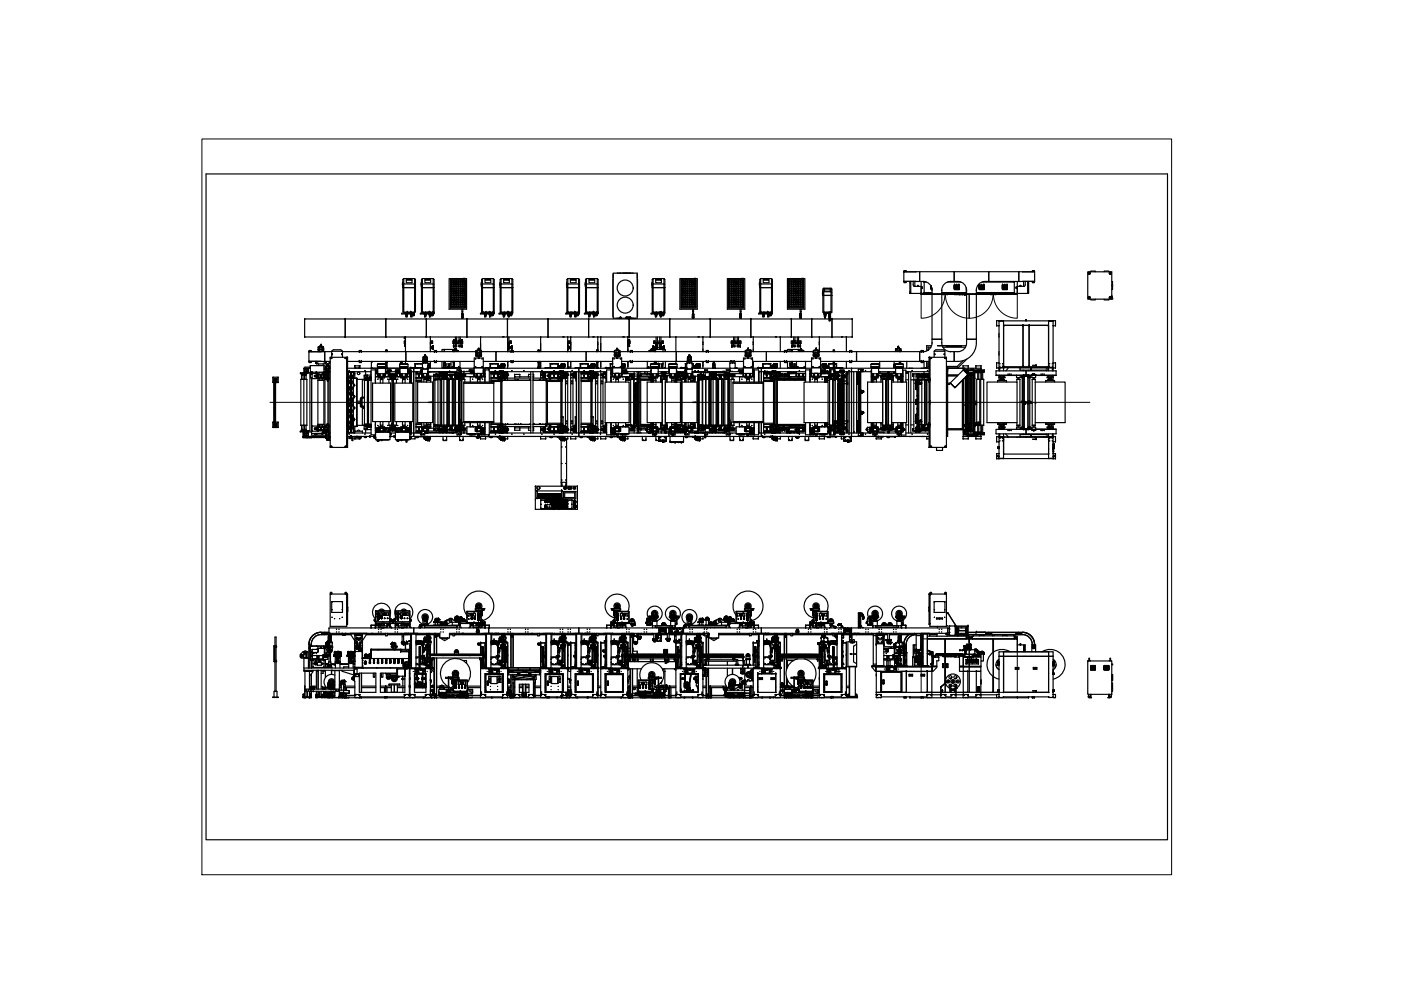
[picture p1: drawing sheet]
<svg xmlns="http://www.w3.org/2000/svg" width="297mm" height="210mm" viewBox="0 0 297 210" stroke-linecap="round" stroke-linejoin="round" font-family="sans-serif">
<!-- layer: 0 -->
<g fill="none" stroke="#000" stroke-width=".25">
<path d="M43.7 36.9h203.8v141.2h-203.8zM85.4 59.9v.8M85.6 59.1h2.3M86.1 59.3v.6h1.3v-.6h-1.3h1.3M89.4 59.9v.8M89.6 59.1h2.2M90.1 59.3v.6h1.2v-.6h-1.2h1.2M95.2 59.1h3.7v6.5h-3.7zM95.5 59.3h3.2v6h-3.2zM95.5 59.3h3.1v6h-3.1zM95.6 59.9h.2v.2h-.2zM95.6 59.5h.2v.2h-.2z"/>
<path d="M96 59.9h.2v.2h-.2zM96 59.5h.2v.2h-.2zM96.4 59.9h.2v.2h-.2zM96.4 59.5h.2v.2h-.2zM96.8 59.9h.2v.2h-.2zM96.8 59.5h.2v.2h-.2zM97.2 59.9h.2v.2h-.2zM97.2 59.5h.2v.2h-.2zM97.5 59.9h.2v.2h-.2zM97.5 59.5h.2v.2h-.2zM97.9 59.9h.2v.2h-.2zM97.9 59.5h.2v.2h-.2z"/>
<path d="M98.2 59.1h.1M98.2 59.1h.4M98.3 59v.1M98.3 59h.1M98.3 59.9h.2v.2h-.2zM98.3 59.5h.2v.2h-.2zM98.6 59h.1M98.6 59v.1M98.6 59.1h.1M102.1 59.9v.8M102.3 59.1h2.3M102.8 59.3v.6h1.2v-.6h-1.2h1.2"/>
<path d="M106.1 59.9v.8M106.2 59.1h2.3M106.8 59.3v.6h1.2v-.6h-1.2h1.2M120.2 59.9v.8M120.4 59.1h2.3M120.9 59.3v.6h1.2v-.6h-1.2h1.2M124.1 59.9v.8M124.3 59.1h2.3M124.9 59.3v.6h1.2v-.6h-1.2h1.2M130 58.5h.1M130 57.9h5.1v9.6h-5.1zM130 58.1v.8"/>
<path d="M130 59.1v8M130.9 57.9h.5M131.6 57.9h1.2M132.1 57.9h.1M132.2 57.9h.1M132.4 57.9h.1M132.6 57.9h.1M132.7 57.9h.1M132.9 57.9h.7M133.1 57.9h.1M133.4 57.9h.1M133.7 57.9h.5"/>
<path d="M135.1 58.1v.8M135.1 59.1v8M135.1 58.5h.1M135.1 58.9h.1M138.3 59.9v.8M138.5 59.1h2.3M139 59.3v.6h1.2v-.6h-1.2h1.2M144.1 59.1h3.7v6.5h-3.7zM144.4 59.3h3.2v6h-3.2zM144.6 59.9h.2v.2h-.2zM144.6 59.5h.2v.2h-.2zM144.9 59.9h.2v.2h-.2z"/>
<path d="M144.9 59.5h.2v.2h-.2zM145.3 59.9h.2v.2h-.2zM145.3 59.5h.2v.2h-.2zM145.7 59.9h.2v.2h-.2zM145.7 59.5h.2v.2h-.2zM146.1 59.9h.2v.2h-.2zM146.1 59.5h.2v.2h-.2zM146.5 59.9h.2v.2h-.2zM146.5 59.5h.2v.2h-.2zM146.9 59.9h.1v.2h-.1zM146.9 59.5h.1v.2h-.1zM147.2 59.1h.1"/>
<path d="M147.2 59.1h.4M147.2 59v.1M147.2 59h.1M147.2 59.9h.2v.2h-.2zM147.2 59.5h.2v.2h-.2zM147.5 59h.1M147.5 59v.1M147.6 59.1h.1M154.2 59.1h3.7v6.5h-3.7zM154.5 59.3h3.2v6h-3.2zM154.5 59.3h3.1v6h-3.1zM154.6 59.9h.2v.2h-.2z"/>
<path d="M154.6 59.5h.2v.2h-.2zM155 59.9h.2v.2h-.2zM155 59.5h.2v.2h-.2zM155.4 59.9h.2v.2h-.2zM155.4 59.5h.2v.2h-.2zM155.8 59.9h.2v.2h-.2zM155.8 59.5h.2v.2h-.2zM156.2 59.9h.1v.2h-.1zM156.2 59.5h.1v.2h-.1zM156.5 59.9h.2v.2h-.2zM156.5 59.5h.2v.2h-.2zM156.9 59.9h.2v.2h-.2z"/>
<path d="M156.9 59.5h.2v.2h-.2zM157.2 59.1h.1M157.2 59.1h.4M157.3 59v.1M157.3 59h.1M157.3 59.9h.2v.2h-.2zM157.3 59.5h.2v.2h-.2zM157.6 59h.1M157.6 59v.1M157.6 59.1h.1M161.1 59.9v.8M161.3 59.1h2.3"/>
<path d="M161.8 59.3v.6h1.2v-.6h-1.2h1.2M167 59.1h3.6v6.5h-3.6zM167.2 59.3h3.2v6h-3.2zM167.4 59.9h.2v.2h-.2zM167.4 59.5h.2v.2h-.2zM167.7 59.9h.2v.2h-.2zM167.7 59.5h.2v.2h-.2zM168.1 59.9h.2v.2h-.2zM168.1 59.5h.2v.2h-.2zM168.5 59.9h.2v.2h-.2zM168.5 59.5h.2v.2h-.2zM168.9 59.9h.2v.2h-.2z"/>
<path d="M168.9 59.5h.2v.2h-.2zM169.3 59.9h.2v.2h-.2zM169.3 59.5h.2v.2h-.2zM169.7 59.9h.1v.2h-.1zM169.7 59.5h.1v.2h-.1zM170 59.1h.1M170 59.1h.4M170 59v.1M170 59h.1M170 59.9h.2v.2h-.2zM170 59.5h.2v.2h-.2zM170.3 59h.1"/>
<path d="M170.3 59l.1 .1M191.6 59.7h2.6M191.6 57.6v2.1M191.6 57.6h2.6M191.6 59.7h.1M191.6 57.6h.1M191.7 57.6v-.2h.4v.2M191.7 59.7v.2h.4v-.2M191.7 57.6h-.1M192.9 59.7v2.5M193.1 59.7v2.5M193.6 59.7v.7l.2 .3h.2"/>
<path d="M194 59.7v1h1.3M194.2 57.6h-2.6M194.2 59.7h.8M195 57.6h-.8M195 59.7h.8M195 57.6h7.3M195 57.6v2.1M195.3 59.7v2.5M195.8 59.7h.1M195.8 59.7a1.85 1.85 0 0 1 1.8 1.8v.8M195.9 59.7l.1 .1M196 59.8v2.2"/>
<path d="M196 59.7h.1M196.4 59.8h-.5M200.9 59.8h2.8M201.5 59.7a1.85 1.85 0 0 0-1.8 1.8M201.5 59.7h.1M201.5 59.7h.8M202.3 59.7h.8a1.85 1.85 0 0 1 1.8 1.8v.8M202.3 57.6h7.3v2.1h-.7M202.3 57.6v2.1M208.2 59.8h6.8M208.8 59.7a1.85 1.85 0 0 0-1.8 1.8M208.8 59.7h.1"/>
<path d="M215 59.8h.1M215 59.8v2.2M215 59.7v.1M215.7 59.7v2.6M216 57.6h.8M216 57.6h-6.4v2.1h6.4M216 57.6v2.1M216.8 57.6h2.5M216.8 59.7h-.8M216.8 59.7h2.6M216.8 57.6h2.6M217 59.7v1h-1.3"/>
<path d="M217.4 59.7v.7l-.2 .3h-.2M217.9 59.7v2.5M217.9 59.9h.1zM218.1 59.7v2.5M218.9 57.4h.4v.2M218.9 57.4v.2M218.9 59.7v.2M219.3 57.6h.1M219.3 59.7v.2h-.4M219.3 59.7h.1M219.3 59.7h-2.5M219.4 57.6v2.1"/>
<path d="M230.6 57.6h5.1v5.8h-5.1zM230.9 58.1h.1M230.9 57.8h.1M230.9 57.8l-.1 .1 .1 .2M230.9 57.8v.3M230.9 57.7l-.2 .2 .2 .3M231 57.7l.2 .2-.2 .3M231 57.8l.1 .1-.1 .2M231 57.8v.3M231.3 57.6v-.1h.9v.1M234.1 57.6v-.1h1v.1M235.3 58.1h.2"/>
<path d="M235.3 57.8h.2M235.3 57.8l-.1 .1 .1 .2M235.3 57.8v.3M235.3 57.7l-.1 .2 .1 .3M235.5 57.7l.1 .2-.1 .3M235.5 57.8l.1 .1-.1 .2M235.5 57.8v.3M235.7 59.7h.2v.7M63.7 79h1.6v.2h-1.6zM63.8 79.2l.2 .4M64 79.2v.3zM64 79.3v.1"/>
<path d="M64 79.2h.1M64.2 79.2h.1M64.2 79.3v.1M64.2 79.2v.3zM64.3 79.6h-.4v.8M64.4 79.2l-.1 1.2M64.4 79h.1M64.5 79.2l.1 .4M64.5 78.1h-.1M64.5 78.1h-.1v.9M64.6 67.7v3.7M64.6 71.4h116.1"/>
<path d="M64.6 67.6h25.8M64.6 79.2v.3zM64.6 79.3v.1M64.6 71.4h.1M64.6 78.2v.1zM64.6 78.7v.1zM64.6 67.6v.1M64.6 79.2h.1M64.9 79.2h.1M64.9 79.3v.1M64.9 79.2v.3zM64.9 78.1v.9"/>
<path d="M64.9 78.1h-.4v.9M64.9 79.6h-.3v.8M64.9 78.1h.4v.9h.5M65 79.2l-.1 1.2M65.2 78.7v.1zM65.2 78.2v.1zM65.3 78.1h.5M65.3 78.1v.9M65.5 76.6h.1M65.5 76.6h2.6M65.5 74.6h2.6M65.5 74.6v2"/>
<path d="M65.5 74.6h.1M65.5 74.6l.1-.3h.4v.3M65.5 76.8l.1 .1M65.5 76.6v.2M65.7 77.8h-1v.3M65.7 77.8h.1M65.7 77.8v.3M65.7 79v12.6M65.8 78.9v1.2l.4 .1M65.8 79.3l.4 .1M65.8 77.5h.1M65.8 77.5v1.4h1.3"/>
<path d="M65.8 77.5h2.9M65.9 79h.1M66 76.6v.3h-.4M66.1 78.9h.1M66.1 78.9l.1 .3M66.2 79v.3M66.2 79.2v1.1h1.1M66.2 79.2h.1M66.2 79.2h1.1M66.2 78.9v.1M66.7 79.6v.2M66.8 79.6v.3"/>
<path d="M66.9 76.6v.4h.2M66.9 79.7h.6v.1M66.9 79.8h.6M67 79v.2M67 78.9v.3M67 76.8l.1 .2M67 79.5h.1zM67 80h.1zM67.1 76.7l-.1 .1M67.1 76.7h.1M67.1 76.6v.6h1.9v-.6M67.1 78.9l-.1 .1"/>
<path d="M67.3 79.9h.1M67.3 79.6h.1M67.3 79.8v.1M67.3 79.8h.1M67.3 79.6l-.7 .1 .7 .2M67.3 80h1.3M67.3 79.2h.1M67.3 79.5h1.3M67.3 79.2v.5M67.3 79.9v.4M67.3 79.4h.1M67.4 78.9l-.1 .5"/>
<path d="M67.4 79.2h.1M67.5 74.5h.1M67.5 74.1h.1M67.5 79.8v.2M67.5 73.6v1M67.5 79.5h.1M67.5 73.6h.1M67.5 79.5v.2M67.5 80h.1M67.5 79.4h.1M67.5 79.4l1.1 .1M67.5 73.5h1"/>
<path d="M67.5 73.5v.1M67.6 77.2v.3M67.6 74.5h.1M67.6 74.5h.8M67.6 74.1h.1M67.6 74.1h.8M67.7 74.5h.1M67.8 78.9v.5M67.8 73.6h-.3M67.8 73.6v1M67.9 73.5h.1M67.9 73.5h-.4"/>
<path d="M67.9 73.3v.2M67.9 73.3h.1M67.9 73.5h.3M67.9 73.3h.2M67.9 73.2h.1M68 73.3h-.1M68 73.3h.1M68 73.1l-.1 .1M68 73.2h.1M68 73.1v.2M68 73.1h.1M68 79.7v.1"/>
<path d="M68 79.7h.1M68 79.8h.1M68.1 79.7h.1M68.1 74.6h-2.6M68.1 76.6h.7M68.1 73.3h.1M68.1 73.1v.1M68.1 73.1h-.1M68.1 73.2h.1M68.1 73.1h.1M68.1 73.1v.2M68.1 73.3v.2"/>
<path d="M68.1 73.5h.1M68.1 73.5h.4M68.2 73.3v.2M68.2 73.5h.1M68.2 73.6h.4M68.2 73.6v1M68.2 73.6h.3M68.3 78.9v.5M68.4 73.6h.1M68.3 74.5h.1M68.4 74.5h.1M68.4 78.9v.5"/>
<path d="M68.4 74.5h.2M68.4 74.1h.1M68.4 74.1h.2M68.5 73.6h.1M68.5 77.2v.3M68.5 73.5v.1M68.6 74.5h.1M68.6 80h.1M68.6 79.4h.1M68.6 73.6h.1M68.6 74.1h.1M68.6 79.5h.1"/>
<path d="M68.6 73.6v1M68.6 80v.1M68.7 79.6v.2l.2 .2M68.7 77.5h.1M68.7 77.5v1.4h-1.6M68.7 78.7l.3 .1M68.7 78.1h.4M68.7 78.3h.4M68.7 77.8h.4M68.7 78.8h.3M68.7 79.6h.1M68.7 79.4h.2v.2"/>
<path d="M68.7 79.9v.2h.2v-.2M68.7 79.4l-.1 .1M68.7 79.4v.2M68.8 74.6v2h1.1M68.8 74.6h-.7M68.8 74.6h1.5M68.8 74.6v2M68.9 79.3v.1M68.9 79.5h.1M68.9 79.4h.1M68.9 79.5l-.2 .1M68.9 79.2v1.1h.3"/>
<path d="M68.9 79h-.4v.3h.4M69 79.5h.1M69 76.7l.1 .1M69 78.8v.2M69 77h.1M69 76.7h.1M69 80h.1M69 79.2l-.1 .1M69.1 79h.1M69.1 79v.1M69.1 78.9h.1M69.1 79l-.2 .2"/>
<path d="M69.1 76.8h.1M69.1 79.1h.1M69.1 77.7v1.2M69.1 77.7h.1M69.1 78.5h.1M69.1 78.1h.1M69.1 76.8l-.1 .2M69.1 76.9h-.1M69.1 79h.7M69.1 78.9v.1M69.1 77.6h.7M69.1 77.6v.1"/>
<path d="M69.1 77.7h.2h-.2M69.1 79.5h.3v.5h-.3M69.1 76.6v.4h-.1M69.2 80h.1M69.2 79.2h.1M69.2 79.1v.4M69.2 79.5h.1M69.2 78.9h.1M69.2 78.5h.1M69.2 78.5h.5M69.2 78.1h.1M69.2 78.1h.6"/>
<path d="M69.2 79.5h.2M69.3 78.9h.1M69.3 78.9h.5M69.3 78.9h-.1M69.3 77.6h-.2M69.3 77.6h.1M69.3 77.6v.5h-.1M69.3 77.4v.2M69.3 77.4h.1M69.4 77.6h.1M69.4 79.5h.1M69.4 77.6h.2"/>
<path d="M69.4 77.4h-.1M69.4 80h.1M69.4 77.4h.2M69.4 77.4v.2M69.4 77.4h.1M69.4 77.3h.2M69.4 77.3h.1M69.4 77.2v.2M69.4 79h.1M69.4 77.2h.1M69.5 79h.1M69.5 77.4h.1"/>
<path d="M69.5 77.3h.1M69.5 77.2h.1M69.5 77.2v.2M69.6 77.4v.2M69.6 77.4h-.1M69.6 77.6h.1M69.6 77.4h.1M69.6 77.6h.2M69.6 77.7h.1M69.6 78.9h.1M69.6 77.7v.4h-.3v.4h-.1M69.6 77.7h.2"/>
<path d="M69.7 79.2h.1M69.7 77.7h.1M69.7 78.9h.1M69.7 78.5h.1M69.7 78.1h-.1v.4h-.3v.4M69.7 77.7h.2M69.7 78.1h.1M69.8 78.9l-.7 .1M69.8 78.5h-.2v.4M69.8 78.5h.1M69.8 78.1h.1M69.8 79.1l-.9 .1"/>
<path d="M69.8 78.8v13M69.8 78.8h.2M69.8 79.5v.4v-.4M69.8 79.5a.32 .32 0 0 0 0 .5M69.8 79.2a.57 .57 0 0 0-.5 .5 .57 .57 0 0 0 .5 .6M69.8 77.7h.1M69.8 77.6v.1M69.9 77.7h.1M69.9 78v.1M69.9 77.7v.4M70 78.1h-.2v.7M70 76.9h-.3v.7"/>
<path d="M70 75.9v.1M70 75.9l.3 .1M70 76h.3M70.1 75.9h.2M70.1 76h.2zM70.3 75.8v-1.3h2.3v1.3M70.3 74.5l.4-.3h1.5l.4 .3M70.4 75.1v.1M70.4 75l.1 .2v-.2M70.4 75h.1M70.5 75.1v.1M72.5 75.1v.1"/>
<path d="M72.5 75h.1M72.5 75v.2v-.2M72.6 74.6h28.3M73.2 76h.3M73.2 67.6v.1M73.2 67.6h.1M73.2 71.4h.1M73.2 67.7v3.7M73.2 75.9h.2M73.2 76h.2zM73.5 75.8v19.1M73.5 75.8h-3.5v19.1h3.5"/>
<path d="M73.5 76.1h.1M73.6 76.1h-.1M73.6 75.8v4.7M73.6 75.8h.1M73.7 75.8h.1M73.7 75.8h-.1M73.7 79.2v.1M73.7 76.6h12.3v-2v2h3.7M73.7 78.1h15.9M73.7 80h.1M73.7 78.8h4.9v1.3M73.7 79h.2"/>
<path d="M73.7 79.2h.1M73.7 79.4l.6 1.1M73.7 75.8v4.7M73.8 79.2l.6 1.1M73.8 79.2h.1M73.9 78.9h1M73.9 78.8v.6M73.9 79.8v1.4M74 78.6h.1M74.1 78.9h.1M74.3 79.1h.1M74.3 79.1h.2"/>
<path d="M74.3 79.4h.1M74.3 79h.2M74.3 78.9v1.3M74.3 79.6h.2M74.3 79.7h.2M74.3 79.7l.2 .1M74.3 79.8h.2M74.3 79.8l.2 .1M74.3 79.9h.2M74.3 80h.2M74.3 79.6h.1M74.3 79.5h.1"/>
<path d="M74.3 79.6h.2h-.2M74.3 80h.1M74.3 79.9h.1M74.3 79.8h.1M74.3 79.7h.1M74.3 79.7v.1M74.3 79.6l.2 .1M74.3 79.9l.2 .1M74.3 79.9v.1M74.5 79.3h.1M74.4 79.3h.1M74.5 79.7h.1"/>
<path d="M74.5 79.8h.1M74.5 79.9h.1M74.5 80h.1M74.5 79.8v.1M74.5 79.6h.1M74.5 79.4h.1M74.5 79h-.2M74.5 79.9v.1M74.5 79.3h-.2M74.5 79.3h-.2h.2M74.5 78.9v1.3M74.7 79.8v.1"/>
<path d="M74.7 79.8l-.7 1.3M74.7 78.9h.1M74.7 79.9h.1M74.8 79.7l-.1 .1M74.8 79.7h.1M74.8 79.8h.1M74.9 79.9l-.8 1.3M74.9 79.7l-.1 .1M74.9 79.7l-.1 .2M74.9 79h.2M74.9 78.8v.6M75 79v.2"/>
<path d="M75 79.6v.6M75 79.3h.1M75 79.3l-1.3 2.3M75.1 79.3h-.1M75.1 79.3h.1M75.1 79.3l-1.4 2.4M75.1 79v-.2l.1 1.4M75.2 79.2v.1M75.2 79.2h-.1l-.3 .5M75.2 79.3l-.3 .5v1.4M75.2 77.6h.1M75.2 78v.1"/>
<path d="M75.2 77.6h1.1M76.2 77.6v.4h-1v-.4M76.2 76.5v.4h.4M76.2 74.6h.1M76.2 76.6h.1M76.2 78v.1M76.3 77.6h.1M76.3 78.1h.1M76.3 77.6v.5M76.6 76.8v.1M76.6 74.6v-.3h-.4v.4M76.6 76.6v.2"/>
<path d="M76.6 74.6h.1M76.6 76.6h.1M76.6 74.6v.1M76.6 76.5v.1M77.2 79.7v-.2h.6v.2M77.3 79.6v.1M77.4 78.6h.1M77.5 79.4l.1 .1M77.5 78.8v.6M77.8 79.5h.8M77.9 79.6v.8M77.9 79.5l.1 .5 .6-.1"/>
<path d="M77.9 79.5v.9h.1M77.9 79.9v.4M78.6 78.1h.1M78.7 76.6v1.5M79.6 78.8h.1M79.6 79.9h.9zM79.9 78.8l-.1 .4M79.9 78.8v.4M79.9 78.8h.1M79.9 78.8h.1v.4M80 78.8h.1M80 78.8v.4"/>
<path d="M80 77.3h1.8v.4h-1.8zM80.1 79.2h.1M80.1 79.3l.1 .5zM80.1 78.4h-.5v.8h3.6v.2M80.1 77.9l.4 .1M80.1 77.2h.1M80.1 77.2v.1M80.1 77.7v.2M80.1 77.9h.1M80.1 77.9l.3 .1M80.1 77.2h.2M80.1 78.1h.1"/>
<path d="M80.1 77.9h.2M80.2 79.8h.1M80.2 79.4h.4M80.2 79.2v.1M80.3 80h1.3l-1.3 .1zM80.3 79.9h.1M80.3 77.2l.4-.1zM80.3 77.2h.1M80.4 79.7l1.1 .1M80.4 77.1l-.3 .1M80.4 79.4v.3M80.4 79.4h.2"/>
<path d="M80.5 79.8l-.1 .1M80.5 78h-.4v1.3M80.5 78h.1M80.6 79.2v.6h-.3v-.4M80.7 78l-.2 .1M80.7 77.1l-.4 .1M80.7 77.9h-.4l.5 .1M80.7 77.9l.1 .1M80.7 77.9h.1M80.7 77.9h.4M80.7 77.2h.4M80.7 77.1h.4"/>
<path d="M80.8 78h.2M80.8 78h.1M81.1 77.1l.4 .1zM81.1 77.9h.4l-.5 .1zM81.1 77.1l.4 .1M81.2 78l.1 .1M81.2 79.4h.2M81.2 79.4h.4M81.2 79.2v.6M81.3 78l.4-.1-.3 .1M81.3 78h.1M81.3 79.8l.1 .1"/>
<path d="M81.3 79.9h1.4h-.7M81.4 79.4v.3M81.4 77.1l.3 .1M81.4 78h.1M81.4 79.7v.1M81.5 79.8h.1l.1-.5-.1 .5M81.5 79.4v.4M81.5 77.9h.2M81.5 77.2h.2M81.6 79.2v.1M81.7 78.1h.1M81.7 77.2h.1"/>
<path d="M81.7 78.9h.3v.3M81.7 78.8h.3M81.7 77.2v.1M81.7 77.7v1.6M81.7 79.2h.1M81.8 77.9v.2l-.7-.1M81.8 67.6v.1M81.8 67.6h.1M81.8 67.6v3.8M81.8 71.4h.1M81.8 67.7v3.7M81.8 67.7h.1"/>
<path d="M81.8 74.3v-.1h.3v.1M81.8 74.3v.3M81.8 76.6v.3M81.8 74.5h.3M81.8 76.7h.3M81.8 76.9v1.2M81.8 74.3h.1M81.8 76.9l.1-.1 .2 .1M81.9 74.3h.1M81.9 74.3v.1l.1-.1M81.9 77.1l.1 1zM82 74.3h.1"/>
<path d="M82 78.9v-.5h.7v.8M82 79.9h.1M82.1 74.3h.1M82.1 76.9v1.2M82.1 74.3v.3M82.1 76.6v.3M82.1 77.9v.2zM82.3 78.8l-.1 .4M82.3 78.8h.1M82.3 78.8v.4M82.3 78.8h.1v.4M82.3 79.7l.4 .1"/>
<path d="M82.3 79.5h.9M82.4 79.5l.1 .2zM82.4 79.6v.1M82.4 79.7h.1M82.4 79.5l.1 .2M82.4 78.8h.1M82.4 79.5l.1 .1M82.4 79.7h.2M82.4 78.8l.1 .4M82.5 78.8v.4M82.5 78.8h.1M82.5 79.5l-.1 .1"/>
<path d="M82.5 79.6h.1M82.5 79.6l-.1 .1M82.5 79.7h.1M82.5 79.6v.1M82.6 79.5h.4M82.6 79.7h.4M82.6 79.5h-.3v.2h.3M82.6 79.5l-.2 .1v.1M82.6 79.5v.2M82.6 79.5h.1M82.6 79.7h.1M82.6 79.5h.3"/>
<path d="M82.6 79.7h.3M82.7 79.8h.5M82.7 79.7l-.1 .7M82.7 79.8h.1M82.7 78.4h.2v.4h-.2M82.7 78.8h1.1M82.7 79.5h.1M82.8 79.7h.1M82.8 78.5v.2zM82.8 78.6h.1M82.8 79.5h.1M82.9 79.7v.1"/>
<path d="M82.9 79.7v.7M82.9 79.8h.1M82.9 79.5h.1M82.9 79.6h.1M82.9 79.7h.1M83 79.6h.1M83 79.9v.3M83 79.5l.2 .1-.1 .1M83 79.5h.2v.2h-.2M83 79.7h.1M83 79.5v.2M83 79.9h.1"/>
<path d="M83 79.6l.1 .1M83.1 79.5v.2zM83.1 79.6v.1M83.1 80h.2zM83.1 79.7h.1M83.1 79.5l-.1 .1M83.1 79.5v.1M83.1 79.9h.1M83.2 80h.1M83.2 79.7v.2M83.3 79.9h.1M83.3 79.8l.3 .1h-.7"/>
<path d="M83.3 79.4l.9 .1M83.3 79.4v.1M83.3 79.7v.1M83.3 79.9v.1M83.3 79.9v.2M83.4 79.6v.1M83.4 79.7h.1M83.4 79.7v-.2v.2M83.4 79.5v.1M83.4 79.9h-.1M83.4 79.5l.1 .1M83.4 79.6h.1"/>
<path d="M83.5 79.9h.1M83.5 79.6l-.1 .1M83.5 79.5h.5M83.5 79.7h.5M83.5 79.5h-.2v.2h.2M83.5 79.5l-.2 .1 .1 .1M83.5 79.5v.2M83.6 79.5h.1M83.6 79.5h-.1M83.6 79.7h.1M83.6 79.5h.3M83.6 79.7h.3"/>
<path d="M83.6 79.8h.1M83.6 79.7v.7M83.7 79.5h.1M83.7 79.7h.1M83.8 79.5h.1M83.8 79.7v.1M83.8 79.7l.1 .7M83.8 79.8h.1M83.9 79.8h-.6M83.9 79.6h.1M83.9 79.7h.1M83.9 79.5h.1"/>
<path d="M84 79.5l.2 .1-.1 .1M84 79.5h.2v.2h-.2M84 79.7h.1M84 79.5v.2M84 79.6l.1 .1M84 79.5l.1 .2zM84.1 78.8l-.1 .4M84.1 78.8v.4zM84.1 79.7h.1M84.1 78.8h.1M84.1 78.8h.1v.4v-.4M84.1 79.5l-.1 .1"/>
<path d="M84.1 79.6v.1M84.1 79.6h-.1M84.2 79.7l-.3 .1M84.2 78.8h.1M84.2 78.8l.1 .4M84.5 78.4h.2v.4h-.2M84.5 78.9v-.5h-.7v.8M84.5 79.9h-.6h1.3M84.5 78.8h.3M84.5 79.9h.1M84.6 78.6h.1M84.7 78.6h.1"/>
<path d="M84.7 77.3h1.8v.4h-1.8zM84.8 79.2h.1M84.8 79.3l.1 .5zM84.8 78.9h-.3v.3M84.8 77.9l.4 .1M84.8 77.2h.1M84.8 77.2v.1M84.8 77.7v.2M84.8 77.9h.1M84.8 78.1h.1M84.8 77.9l.3 .1M84.8 77.9h.2"/>
<path d="M84.9 79.8h.2M84.9 79.4h.4M84.9 79.2v.1M84.9 78h.1M84.9 76.8h.1M85 80h1.3l-1.3 .1zM85 79.9h.1M85 77.2l.4-.1zM85 78h.1M85.1 79.7l1.1 .1M85.1 77.1l-.3 .1M85.1 79.4v.3"/>
<path d="M85.1 79.4h.2M85.2 76.7v.4M85.2 79.8l-.1 .1M85.2 78h-.4v1.3M85.2 78h.1M85.2 76.6h.1M85.3 79.2v.6h-.2v-.4M85.3 76.7h.1M85.3 76.7l-.3-.1v.6M85.3 76.6v.1M85.3 60.2v.2M85.4 78l-.2 .1"/>
<path d="M85.4 77.1l-.6 .1M85.4 77.9h-.4l.5 .1M85.4 77.9l.1 .1M85.4 77.2h.4M85.4 77.9h.4M85.4 61h.1M85.4 77.1h.4M85.5 78h.3M85.6 66.2h2.3M85.7 66.2h.7M85.7 71.4v.4h.2M85.8 77.1l.4 .1z"/>
<path d="M85.8 73.4h.1M85.8 73.1v.3M85.8 73v.1M85.8 77.9h.4l-.4 .1M85.8 77.9h.1M85.8 77.9v.1M85.9 78l.1 .1M85.9 77.1l.3 .1M85.9 73.2v.2M85.9 73.1v.1M85.9 73l-.1 .1M85.9 73.4h.1"/>
<path d="M85.9 73.2h.1M85.9 73h.1M85.9 73v.4M85.9 73.1h.1M85.9 73.3h.1M85.9 72.8l.1-.5h-.3v.5h.3M85.9 71.4l.1 .4M86 79.4h.1M86 79.4h.4M86 79.2v.6M86 73.2l-.1 .1M86 71.5v3.1"/>
<path d="M86 76.6v.5M86 71.4v.1M86 78h.4v1.3M86 78h.1M86 79.8l.1 .1M86 66.3v.1M86 66.3h.4M86 66.6h.1M86 66.3h.1M86 66.7l.1 .2M86.1 66.3h-.1M86.1 66.8h.1"/>
<path d="M86.1 66.8h.3M86.1 66.9h.3v.3h-.3zM86.1 79.4l.1 .3M86.1 77.1l.3 .1M86.1 78h.1M86.2 66.4h.1M86.2 79.7l-.1 .1M86.2 79.8h.2v-.5v.5M86.2 79.4v.4M86.2 66.6h.1M86.2 66.5h.1M86.2 77.9h.2"/>
<path d="M86.2 77.2h.2M86.2 79.9h.1M86.2 66.4v.2M86.2 66.4l-1 .1 1 .1M86.3 79.9h.6M86.3 66.6h.1M86.3 79.9h.1M86.3 66.6h-.1M86.4 66.8v.1M86.4 79.2v.1M86.4 66.2h.1M86.4 66.3h.1"/>
<path d="M86.4 66.8h.1M86.4 66.8h-.3M86.4 66.2v.2M86.4 66.6h.1M86.4 66.7v.1M86.4 78.1h.1M86.4 77.2h.1M86.4 79.2h.1M86.4 78.4h.5v.8M86.4 77.9l-.4 .1M86.4 77.9l-.3 .1M86.4 78.8h.1"/>
<path d="M86.4 77.2v.1M86.4 77.7v.2M86.5 78.8v.4M86.5 78.8h.1M86.5 78.8h.1v.4M86.6 66.3h.1M86.6 66.3v.1M86.6 66.2v.1M86.6 78.8h.1M86.6 78.8l.1 .4M86.6 66.4h.1M86.7 78.8v.4"/>
<path d="M86.7 78.8h.1M86.7 66.4h.1M86.7 66.2v.1M86.7 66.3h.1M86.8 66.3h.1M86.8 66.3l-.2 .1M86.9 79.3v1.9M86.9 78.4h.2v.4h-.2M86.9 79.2v.7M86.9 79.9h.1M86.9 78.8h2.5M86.9 79.3v.5"/>
<path d="M86.9 78.8v.4M86.9 79h.3M86.9 79.8l-.9 .1M86.9 79.7h.2M87 78.8v.2M87 79.1v.1M87 79.7v.6M87 77.9h.1M87 79v.1M87 79h.2M87 78.5v.2zM87 79h.1"/>
<path d="M87 66.3h.1M87 66.2h.1M87 66.2v.1M87 78.6h.1M87 66.3h.7M87 66.3v.1M87 66.6h.1M87.1 66.3h-.1M87.1 66.6h.1M87.1 66.3h.1M87.1 79.2v.5l.1 .1M87.1 79.7v-.5v.5"/>
<path d="M87.1 79.2h.1M87.1 79h.1M87.1 79.7h.1M87.1 66.7v.2M87.1 66.9h.1M87.1 66.2h.2v.2h-1.1M87.1 66.2v.1M87.1 66.8h.1M87.1 66.2h.1M87.1 66.8h.3M87.1 66.9h.3v.3h-.3zM87.1 78.1h1"/>
<path d="M87.1 78h.1M87.1 79.4h.1M87.1 79.4v.1M87.1 79.6l.1 .1M87.2 79.6v.1M87.2 79.5l-.1 .1M87.2 79.5v.1M87.2 66.4h.1M87.2 79.7l-.1-.1 .1-.1h-.1v.2h.1M87.2 79.7h.1M87.2 66.6h.1M87.2 79.6h.1"/>
<path d="M87.2 79.2v.2h-.1M87.2 79.2h.1M87.2 79.2h-3.9v.2M87.2 66.5h.1M87.2 79.5l-.1 .1 .1 .1M87.2 79.2l-.1 .3M87.2 77.9v.1M87.2 78.8v2.4M87.3 66.5h.1M87.3 66.6h-1.1M87.3 66.6h.1M87.3 66.3h.4"/>
<path d="M87.3 66.5v.1M87.4 78h.1M87.4 66.8h.1M87.4 66.8h-.3M87.4 66.7v.2M87.4 66.7h.1M87.5 77.9v.1M87.6 66.7l.1 .1M87.6 66.9h.1M87.7 78h-.6M87.7 66.6v.1M87.7 66.7l-.1 .2"/>
<path d="M87.7 66.7h.1M87.7 66.9h.1M87.7 66.4l.1 .1M87.7 66.3v.1M87.7 66.3h.1M87.7 66.2v.1M87.7 78h.3M87.7 78.1v13.7M87.8 66.7v.2M87.8 66.7h.1M87.8 66.6v.1M87.8 66.5v.1"/>
<path d="M87.8 66.9h-.1M87.8 66.6v.2M87.8 66.9h.1M87.8 77.9v.1M87.9 60.2v6h.2v-5.2M87.9 60.2l.2 .1v.7M87.9 60.2v-1.1l.2 .2v1M87.9 60.2h-2.3v-1.1l-.2 .2v1M87.9 78h.1M88 78h.1M88 78h-.9M88 77.9h.1"/>
<path d="M88.1 77.9h.1M88.1 77.2h.1M88.1 77.2l-.1-.1v.9M88.1 77.9h-1.2v.2M88.1 77.9h1.5M88.1 77.2v.7M88.1 61h.1M88.1 61h-2.7v-.7l.2-.1v6h-.2v-5.2h2.7M88.1 77.2h1.5M88.2 79.1h.4M88.2 79h.3M88.2 78.8v13"/>
<path d="M88.3 77.9h.1M88.4 79.1h.1M88.5 77.9v.2M88.5 79.1h-.2M88.5 79.1h.1M88.5 78.9l-.1 .1M88.5 78.8v.3M88.6 79.1h.4l.1 .2h-.5zM88.6 79.3h-.4h1.2M88.8 77.9h.1M88.8 79.7h.1M88.8 79.6h.1"/>
<path d="M88.9 79.7h-.1M89 79.1h.4M89.2 79.1h.1M89.2 78.9l.1 .1M89.2 77.9v.2M89.2 78.8v.3M89.2 78.5v.2zM89.2 78.6h.1M89.3 60.2v.2M89.4 61h2.6M89.4 61v-.7l.2-.1v6h-.2v-5.2M89.4 61h.1"/>
<path d="M89.4 78.4h.2M89.4 78.4h-.2v.4h.2M89.4 79h-.2M89.4 78.4v.5M89.4 79.8v1.2M89.4 66.3h.1M89.4 66.4h.1M89.4 66.2v.1M89.4 66.3v.1M89.4 66.4h.2M89.5 66.3h-.1M89.5 66.3h.1"/>
<path d="M89.5 80h1.3l-1.2 .1zM89.6 66.2h2.2M89.6 79.2h.1M89.6 78.3v.9M89.6 78.9h-.2v.9h.2M89.6 78.3h.1M89.6 79.3h.2M89.6 77.1h-1.6l.1 .1M89.6 79.2v.6M89.6 78.2h1.1M89.6 78.3h1.1M89.6 79.2h1.1"/>
<path d="M89.6 79.7l.1 .1M89.6 79.8h1.1M89.6 66.3h.1M89.6 66.2h.7M89.7 66.3h.1M89.7 66.3v.1M89.7 79.4h-.1M89.7 66.3l-.1 .1M89.7 79.4h.1M89.7 66.3h-.3M89.7 78.1h.1M89.7 76.7h.2"/>
<path d="M89.7 75.7v1M89.7 79.5v.1M89.7 76.6h.2M89.7 76.6h.1M89.7 76.2h.1M89.7 76.2h.7M89.7 75.8h.1M89.7 76.7h.1M89.8 79.8l-.1 .1M89.8 75.7h.1M89.8 75.7h.7M89.8 76.7h.7"/>
<path d="M89.8 75.7l-.1 .1M89.8 79.2v.6M89.9 76.7h.1M89.9 76.6h.1M89.9 76.6v.1M89.9 76.6l.1 .1M89.9 76.7h.6M90 66.3v.1M90 66.3h.4M90 66.3h.1M90 66.6h.1M90 75.7l-.3 .1"/>
<path d="M90 76.7h.1M90 75.7v.5h-.3M90 75.7h-.3M90 66.7h.1M90 75.7h-.2M90 75.7h.1M90 66.8h.3M90 66.8h.1M90 66.7v.1M90 75.5h.3M90 75.5v.1M90 66.9h.3v.3h-.3z"/>
<path d="M90 66.8v.1M90 75.7h.2M90 75.5h.1M90.1 75.5h.1M90.1 75.5v.2M90.1 75.7h.1M90.1 75.4h.1M90.1 75.3v.2M90.1 76.7v.3h.1v-.3M90.1 76.9h-.5v1.4M90.1 75.3h.1M90.1 75.3v.1"/>
<path d="M90.1 66.4h.1M90.1 66.6h.1M90.1 66.5h.1M90.2 66.4h.1M90.2 66.4v.2M90.2 66.4l-1.1 .1 1.1 .1M90.2 66.4h1M90.2 75.3v.1M90.2 66.6h.1M90.2 75.3h.1M90.2 75.5h.1M90.2 76.9h.5v1.4"/>
<path d="M90.2 75.3v.2M90.2 75.5v.2M90.2 75.7h.1M90.2 75.7h.3M90.2 75.6h.1M90.2 71.4h.3M90.2 71.4h.1M90.3 75.5v.1M90.3 76.7h.1M90.3 75.7h.1M90.3 75.6v.1M90.3 75.7v.5h-.3v.4h-.1"/>
<path d="M90.3 75.7h.2M90.3 75.7l.1 .1M90.3 66.2h.1M90.3 66.3h.1M90.3 66.2v.1M90.3 66.8h.1M90.4 75.7h.1M90.3 66.7v.2M90.3 66.6h.1M90.4 66.3h.1M90.4 66.6h.1M90.4 66.6h-.1"/>
<path d="M90.4 67.6v.1M90.4 67.6v3.8v-3.8M90.4 67.6h.1M90.4 66.3v.1M90.4 76.6h.1M90.4 75.8h.1M90.4 76.2h-.1v.4h-.3h.4M90.4 76.6h.2M90.4 76.7h.1M90.4 76.2h.1M90.4 76.6l-.1 .1M90.4 76.6v.1"/>
<path d="M90.5 71.4h.1M90.5 79.4h.1M90.5 79.3h.2M90.5 79.2v.6M90.5 75.7h.1M90.5 75.7v.1M90.5 75.8h.1M90.5 76.6h.1M90.5 76.6v.1M90.5 76.2h.1M90.5 78.1h.1M90.5 76.6h10.1"/>
<path d="M90.5 75.7l.1 1M90.6 79.5v.1M90.6 66.3v.1M90.6 66.3h.1M90.6 66.2v.1M90.6 66.4h.1M90.6 79.4h.1M90.7 79.8h.2M90.7 66.4h.1M90.7 79.7l-.1 .1M90.7 66.2v.1M90.7 66.3h.1"/>
<path d="M90.7 78.1h.1M90.7 77.6h.1M90.7 66.3l-.1 .1M90.7 78.1h9.8M90.7 79.2v.6M90.7 79.2h.1M90.7 78.3h.1M90.7 78.9h.1M90.7 78.9h.2v.9h-.2M90.7 78.3v.9M90.7 78.8h.1M90.7 77.6v.5"/>
<path d="M90.7 78.9h2.4v1.5M90.7 77.6v.2M90.8 77.6v.2zM90.8 77.7h.1M90.8 77.8h.3M90.9 77.8h.1M90.9 77.6h.1M90.9 77.8h.2M90.9 77.7h.1M90.9 78.8l-.1 .1M90.9 77.6v.1M90.9 78.8h.1"/>
<path d="M90.9 79.8h1.5M90.9 77.5h.1M90.9 77.5v.1zM90.9 77.6h.2zM90.9 77.6l.2 .2M90.9 77.6v.2h.2M90.9 77.5h.2M90.9 77.4h.2M90.9 77.3h.2M90.9 77.6v.2M90.9 77.2h.1M90.9 77.2v.2"/>
<path d="M90.9 77.2h.2M90.9 77.5v.1M90.9 77.4h.1M90.9 77.3h.1M90.9 77.3v.1M91 77.2h.1M91 77.5l-.1 .1zM91 78.8h.1M91 77.7h.1M91 77.6h.1M91 77.6v.1M91 77.5v.1"/>
<path d="M91 66.3h.1M91 66.2h.1M91 66.2v.1M91 79.8l-.2 .1-.3-.1 .1 .1M91 66.6h.1M91 66.3v.1M91 77.5v.1l.1-.1M91 66.7h.1M91 66.7v.2M91 77.3v.1M91 77.5h.1M91 77.5v.1v-.1"/>
<path d="M91 66.2h.3l-.1 .2M91 66.8h.4M91 66.8h.1M91 66.7l.1 .2M91 66.9h.1M91.1 78.8h.1M91.1 66.8h.2M91.1 77.2h.1M91.1 66.9h.2v.3h-.2zM91.1 77.8h.1M91.1 77.5h.1M91.1 77.5v.1"/>
<path d="M91.1 77.2v.6M91.1 79.8l-.3 .2M91.1 78.8v.1M91.1 66.4h.1M91.2 66.4h.1M91.2 66.6h.1M91.2 66.5h.1M91.2 71.4v.1M91.2 66.6h-1.1M91.3 72.3h.2v.5l-.2 .1M91.3 72.6h.1l-.1 .1M91.3 71.5v3.1"/>
<path d="M91.3 78.8v.1M91.3 72.7h.1M91.3 77.7h.1M91.3 73.7v.1M91.3 72.9v.1M91.3 76.6v1.5M91.3 73.6h.2v.3h-.2M91.3 72.6h.1M91.3 66.3h.4h-.7M91.3 66.5l-.1 .1M91.3 66.6h.1M91.3 72.6v.1"/>
<path d="M91.3 79.9l-.4 .3-.5-.1M91.3 79.8v1.2M91.3 73.6v.3M91.3 73.6h.1M91.3 73.9h.1M91.3 66.8v.1M91.4 66.7v.1M91.4 66.8h-.1M91.5 73.8h.1M91.5 73.7h.1M91.5 73.7h.2M91.5 72.3h.2v.5h-.2"/>
<path d="M91.5 73.7v.1M91.6 73.8v-.1v.1M91.6 73.8h.1M91.6 73.7h.1M91.6 73.7v.1M91.6 73.8h-.1M91.6 66.9h.1M91.6 66.7h.1M91.6 66.7v.1M91.6 66.7v.2M91.7 66.2l-.1 .2M91.7 73.7v.1"/>
<path d="M91.7 73.8h.1M91.7 73.8h-.1M91.7 73.7h-.1M91.7 73.7h.1M91.7 66.5h.1M91.7 66.4h.1M91.7 66.2v.1M91.7 66.9h.1M91.7 66.7l.1 .2M91.7 66.3v.1M91.7 66.3h.1M91.8 73.7v.1"/>
<path d="M91.8 73.8h.1M91.8 73.7h.1M91.8 66.3h-.1M91.8 66.3h.1M91.8 66.5v.1M91.8 66.5h.1M91.8 66.6v.2M91.8 73.8v.1M91.8 66.5h.2M91.8 66.6l-.1 .1M91.8 66.9h-.1M91.8 66.9h.1"/>
<path d="M91.8 66.4v.1h.2M91.8 73.9v.1M91.8 73.6v.1M91.8 73.5v.1M91.8 73.9h.1M91.8 74h.1M91.8 73.5h.1M91.8 73.6h.1M91.8 73.5l.1 .1M91.8 60.2v6h.2v-5.2M91.8 60.2l.2 .1v.7M91.8 60.2v-1.1l.2 .2v1"/>
<path d="M91.8 60.2h-2.2v-1.1l-.2 .2v1M91.9 73.9h.1M91.9 73.8h.1M91.9 73.7h.1M91.9 73.6h.1M91.9 73.6v.3M91.9 73.6v.1M91.9 73.9l-.1 .1M91.9 73.9h-.1M91.9 73.8h-.2M91.9 73.7v.1M91.9 66.3h.1"/>
<path d="M91.9 79.7h.1M91.9 66.4h-.2M92 66.4h-.1M92 66.3h.1M92 79.7h.1M92 79.4v.3M92 79.8v11M92 66.3v.1M92 66.4v.1M92 79.4h1.1M92 79.7h1.1M92 79.4h.1"/>
<path d="M92 66.2v.1M92 66.5h.1M92 66.3h-.3M92 79.4h-.1M92 61h.1M92 79.5h.2zM92.1 79.5h.1M92.1 74.6h.1M92.1 76.6h.1M92.1 76.5v.3M92.1 76.8v.1M92.1 74.3v.4"/>
<path d="M92.2 74.3h.3v.4M92.2 79.6h.1M92.3 79.6l.1 .8M92.3 79.5v.1M92.3 79.5h-.1M92.4 79.3h.3zM92.4 79.3l-.1 .2M92.5 76.5v.4h-.3M92.5 74.6h.1M92.5 76.6h.1M92.7 79.8h.4M92.7 79.3v.1"/>
<path d="M92.7 79.7v.7M92.7 79.4l.1 .1M92.8 79.6l-.1 .1M92.8 79.5h.1M92.8 79.5v.1M92.8 79.6h.1M92.9 79.8v.6M92.9 79.8h.1M93 79.5v.1M93 79.5h-.2l.2 .1M93.1 79.4h.1M93.1 79.8h.1"/>
<path d="M93.1 78.9l3.8 .1M93.1 79h4.4M93.1 79.7h.1M93.2 78.9h.1M93.3 78.9h.1M93.3 78.9h.5M93.3 78.8v.1M93.3 79.6l.1 .2h.5l.1-.2M93.3 79.6h.7M93.3 79.4l.1-.2h.5l.1 .2M93.3 79.4v.2M93.3 79.4h.7v.2"/>
<path d="M93.4 79.4h.1M93.6 79.3l.2 .1M93.6 79.8h.1M93.7 79.3l-.3 .1M93.7 76.6v1.5M93.8 78.8h.2M94 78h.6M94 78h.1M94 77.6h.5zM94 79.2l.8 .1M94 79.2v-.2h.8v.2M94 79.4h2"/>
<path d="M94 79.4h.1M94 77.9h.5M94 77.9h.1M94 79.2v.1M94 80l.1 .1zM94 77.3v.6M94.1 80h.1M94.1 80h-.1M94.1 77h.3M94.1 77.1h.3M94.1 77v.1M94.1 77.1l-.1 .2"/>
<path d="M94.1 78.1h.1M94.1 77h.1M94.1 78.8l-.1 .1M94.2 77.9v.1M94.2 78v.1M94.2 76.9h.2M94.2 76.8v.1M94.2 79.9h-.2v.2h.2M94.2 79.9l-.2 .1 .1 .1M94.2 74.1h-.5v.5M94.2 74.1v.5M94.2 76.6v.4"/>
<path d="M94.2 79.9v.2M94.2 79.9h.4M94.2 74.1h.1M94.2 76.7h.2zM94.2 74.1h1.9M94.2 77.4v.1M94.2 77.5h.1M94.2 77.4h.1M94.2 79.9h.1M94.3 79.9h.1M94.3 79.9h.3M94.3 79.4h.1"/>
<path d="M94.3 79.7h.2M94.3 79.7h.1M94.3 76.9v.1M94.4 76.8v.1M94.4 76.7v.1M94.4 77.9h.1M94.4 78v.1M94.4 78.8l.2 .1M94.4 78l-.3 .1M94.4 77.9v.1M94.4 77h.1M94.4 77.1l.1 .2h-.5"/>
<path d="M94.4 77v.1M94.5 77.2h1.1M94.5 79.9h.1M94.5 79.4h.3M94.5 79.7h-.2h.2M94.5 79.7h.1M94.5 77.9h.1M94.5 77.2v.8M94.5 78v.1M94.6 78h.1M94.6 79.9h.1M94.6 78.8h.1"/>
<path d="M94.6 79.9l.2 .1v.1M94.6 79.9h.3v.2h-.3M94.6 79.9v.2M94.7 80h.1M94.8 80h.1M94.8 80h-.1M94.8 79.4h-.8v.3h.8v-.1M94.9 78.1h.5M95 77.9h.1M95 77.6l.4 .1zM95.1 77.2v.4M95.1 77.7v.3h.1v-.3"/>
<path d="M95.1 77.8h.1M95.1 77.8l-.1 .2M95.2 78.9h.1M95.2 77.8l.1 .2M95.2 77.2v.4M95.2 79.6h.8M95.3 79.6h.3M95.3 77.9h.1M95.3 78.8l-.6 .1M95.3 77.2v.4M95.3 78.8v.1M95.3 78.9h.1"/>
<path d="M95.3 78.8h.1M95.4 78.8v.1M95.4 78.9h-.1M95.4 79.7h.1M95.4 79.6v.1M95.4 79.4h2M95.5 79.8h.2M95.5 79.7l-.1 .7M95.5 79.8h.1M95.5 79.7v.1M95.6 79.7h.1M95.6 78h.1"/>
<path d="M95.6 78.8v.1M95.6 78v.1M95.6 76.6v1.4M95.6 77.9h.5M95.6 64.9h.2v.2h-.2zM95.6 64.5h.2v.2h-.2zM95.6 64.1h.2v.2h-.2zM95.6 63.7h.2v.2h-.2zM95.6 63.4h.2v.2h-.2zM95.6 63h.2v.2h-.2zM95.6 62.6h.2v.2h-.2zM95.6 62.2h.2v.2h-.2z"/>
<path d="M95.6 61.8h.2v.2h-.2zM95.6 61.4h.2v.2h-.2zM95.6 61.1h.2v.2h-.2zM95.6 60.7h.2v.2h-.2zM95.6 60.3h.2v.2h-.2zM95.7 79.7v.7M95.7 79.7h.1M95.7 79.8h.1M95.7 79.7h-.2M95.8 77.7v.1M95.9 79.7v11.2M95.9 79.6h.1"/>
<path d="M96 79.6l-.1 .1-.2-.1M96 79.4l-2 .2M96 74.4v.2M96 74.4h.1M96 64.9h.2v.2h-.2zM96 64.5h.2v.2h-.2zM96 64.1h.2v.2h-.2zM96 63.7h.2v.2h-.2zM96 63.4h.2v.2h-.2zM96 63h.2v.2h-.2zM96 62.6h.2v.2h-.2zM96 62.2h.2v.2h-.2z"/>
<path d="M96 61.8h.2v.2h-.2zM96 61.4h.2v.2h-.2zM96 61.1h.2v.2h-.2zM96 60.7h.2v.2h-.2zM96 60.3h.2v.2h-.2zM96 78h.1M96 78h-.4M96 77.9v.1M96.1 74.4h.1M96.1 74.1h.4M96.1 74.1h.1M96.1 74.1v.2"/>
<path d="M96.1 74.3h.1M96.1 74.3l-.1 .1M96.1 74.4h-.1M96.1 74.3v.3M96.1 76.6v.3M96.1 74.5h.2M96.1 76.7h.2M96.1 74.2h.2v.1M96.1 76.9v1.2M96.1 73.5h.1M96.1 72.4h.1M96.1 72.3l-.1 .5h.6"/>
<path d="M96.1 73.2h.1M96.1 72.1h.1M96.1 73.5l.1 .1M96.1 73.2v.3M96.1 72.1v.3M96.2 74.3h.1M96.2 76.9h-.1M96.2 74.3l.1 .1M96.2 73.4v.1M96.2 73.2v.2M96.2 73.2h-.1M96.2 72.3v.1"/>
<path d="M96.2 72.1v.1M96.2 72.1h-.1M96.2 73.2h.1M96.2 73.5h.1M96.2 72.4h.1M96.2 72.1h.1M96.2 72.2h.1M96.2 77.1v1zM96.2 72.3h.1M96.2 72.1v.3M96.2 73.2v.3M96.2 73.5v.1"/>
<path d="M96.2 73.3h.1M96.2 73.4h.1M96.2 72.2v.6M96.2 73.4l.2 .1M96.2 73.3v.1M96.3 76.8l-.1 .1M96.3 74.3v.1M96.3 73.3h.1M96.3 72.2h.1M96.3 74.3h.1M96.3 73.3l.1 .1M96.3 76.6v.3v-.1"/>
<path d="M96.3 78h1.2M96.3 77.9h1.2M96.3 76.9v1.2M96.4 74.4h-.1M96.4 74.3h.4M96.4 74.3l-.1 .3zM96.4 74.3h-.1M96.4 78v.1M96.4 79.5l.1 .5M96.4 73.4l.3 .1M96.4 72.6v.1M96.4 64.9h.2v.2h-.2z"/>
<path d="M96.4 64.5h.2v.2h-.2zM96.4 64.1h.2v.2h-.2zM96.4 63.7h.2v.2h-.2zM96.4 63.4h.2v.2h-.2zM96.4 63h.2v.2h-.2zM96.4 62.6h.2v.2h-.2zM96.4 62.2h.2v.2h-.2zM96.4 61.8h.2v.2h-.2zM96.4 61.4h.2v.2h-.2zM96.4 61.1h.2v.2h-.2zM96.4 60.7h.2v.2h-.2zM96.4 60.3h.2v.2h-.2z"/>
<path d="M96.4 72.7h.6M96.4 72.6h.6M96.4 77.9v.1M96.4 74.2h.1M96.4 74.2h.3M96.4 74.2v.1M96.5 72.6h.1M96.4 74.1v.1M96.5 74.1h-.1M96.5 79.6v.1M96.5 73.3h-.2l.1 .2M96.5 73.3v.1"/>
<path d="M96.5 72.2l-.3 .1M96.5 72.2v.1M96.5 74.2h.1M96.5 79.8h.8v.2M96.5 79.4l-.5 .1M96.5 74.1h.2M96.5 74.1v.1M96.5 74.1h.1M96.5 74h.1M96.5 79.5h.1M96.5 79.7h.1M96.5 73.3h.1"/>
<path d="M96.5 72.2h.1M96.5 72.3h.2M96.5 79.3h.1M96.5 73.9h.1M96.5 73.9v.1M96.5 73.9v.2M96.5 79.6l.1 .1zM96.5 79.6h.1M96.5 74v.1M96.5 72.7h.1M96.6 71.4v.8M96.6 72.3v1"/>
<path d="M96.6 79.5v.1M96.6 79.5l-.1 .1M96.6 79.5v.2M96.6 79.7h.1M96.6 79.5h.1M96.6 74.1h.1M96.6 73.3l.2 .1M96.6 72.2l.2 .1M96.6 73.3l-.1 .1M96.6 72.2l-.1 .1-.2-.1M96.6 72.2v.1M96.6 73.9h.1"/>
<path d="M96.6 79.6l-.1 .1M96.6 73.9v.1M96.6 79.6v.1M96.6 79.1h.1M96.6 79.1l-.1 .2M96.6 73.9v.2M96.6 79.1h.7M96.6 74l-.1 .1M96.7 73.9v.2M96.7 74.1v.1M96.7 74.1h-.1M96.7 74.1h.1"/>
<path d="M96.7 74h-.1M96.7 74.2h.1M96.7 74.2v.1M96.7 79.2v.1h-.2M96.7 79.8l-.1 .6M96.7 79.5h.4M96.7 79.7h.4M96.7 73.3h-.1M96.7 73.3h.1M96.7 72.2h-.1M96.7 72.2h.1M96.7 79.5h-.2v.2h.2"/>
<path d="M96.7 73.3l-.1 .2M96.7 79.5v.2M96.7 79.1v.1M96.7 79.1h.5M96.7 74.3h.4M96.7 79.5h.1M96.7 79.7h.1M96.7 73.3l.1 .1M96.7 72.2l.1 .1M96.8 73.3v.1M96.8 72.2v.1M96.8 73.4l-.1 .1"/>
<path d="M96.8 72.3h-.1M96.8 64.9h.2v.2h-.2zM96.8 64.5h.2v.2h-.2zM96.8 64.1h.2v.2h-.2zM96.8 63.7h.2v.2h-.2zM96.8 63.4h.2v.2h-.2zM96.8 63h.2v.2h-.2zM96.8 62.6h.2v.2h-.2zM96.8 62.2h.2v.2h-.2zM96.8 61.8h.2v.2h-.2zM96.8 61.4h.2v.2h-.2zM96.8 61.1h.2v.2h-.2z"/>
<path d="M96.8 60.7h.2v.2h-.2zM96.8 60.3h.2v.2h-.2zM96.8 74.3v.3M96.8 74.3h.3M96.8 73.4h.1M96.8 72.3h.1M96.8 79.7v.7M96.8 79.8h.1M96.8 79.5h.1M96.8 79.7h.1M96.8 73.4l-.2-.1v.2h.1M96.8 72.3l-.2-.1v.2h.1"/>
<path d="M96.8 72.3l-.1 .1M96.8 72.7h.1M96.8 71.4v2.1h-.2M96.8 79.7v.1M96.8 72.3h.5M96.8 72.8h.5M96.8 72.6h.1M96.9 72.7h.1M96.9 74.4h.1M96.9 72.6h.1M96.9 79.7h.1M96.9 78.9v-.5h.6v.6"/>
<path d="M96.9 78.8h-6.2M96.9 72.6v.1M97 74.4h.1M97 72.6v.1M97 79.5h.1M97 79.7v.7M97 79.8h.1M97 79.6h.1M97 74.3l-.2 .1h.1M97 74.3h.1M97 74.3l.1 .3M97.1 74.3h.1"/>
<path d="M97.1 79.7h.1M97.1 79.5h.1M97.1 79.6h.1M97.1 79.8v.6M97.1 79.5h.2v.2h-.2M97.1 79.5v.2M97.1 74.4h.1M97.2 72.6v.1M97.2 64.9h.2v.2h-.2zM97.2 64.5h.2v.2h-.2zM97.2 64.1h.2v.2h-.2zM97.2 63.7h.2v.2h-.2z"/>
<path d="M97.2 63.4h.2v.2h-.2zM97.2 63h.2v.2h-.2zM97.2 62.6h.2v.2h-.2zM97.2 62.2h.2v.2h-.2zM97.2 61.8h.2v.2h-.2zM97.2 61.4h.2v.2h-.2zM97.2 61.1h.2v.2h-.2zM97.2 60.7h.2v.2h-.2zM97.2 60.3h.2v.2h-.2zM97.2 72.7h.5M97.2 72.6h.5M97.2 79.6v.1"/>
<path d="M97.2 79.6h.1M97.2 79.1v.1M97.2 72.6h.1M97.2 79.5h.1M97.2 79.5h.1l-.1 .2M97.2 79.7h.1M97.2 79.5l.1 .1M97.2 79.5v.1M97.2 79.2v.1h.2M97.2 79.5h-.6M97.3 79.7h-.1M97.3 79.5l-.1 .1"/>
<path d="M97.3 79.5v.1M97.3 79.1h.1M97.3 79.1l.1 .2M97.3 72.6h.1M97.3 79.6l-.1 .1M97.3 72.7h.1M97.3 79.6h.1M97.3 72.7v.8h.3M97.3 71.4v1.2M97.3 79.6v.1M97.3 79.5h.1M97.3 79.7h.1"/>
<path d="M97.4 73.4v.1M97.4 72.2l.1 .1M97.4 72.2v.1M97.4 73.3v.1M97.4 79.3h.1M97.4 73.3h.1v.2l-.2-.1zM97.4 72.2h.1v.2h-.1zM97.4 79.5h.1M97.4 79.5v.6M97.4 79.7h.1M97.5 73.3l-.1 .1h.1M97.5 73.3v.1"/>
<path d="M97.5 72.2h-.1M97.5 72.2v.1M97.5 79.3l-2.3 .1M97.5 78.4h.3v.4h-.3M97.5 79.9h.1M97.5 79.2h.1M97.5 79.4h.1M97.5 79.7h.1M97.5 79.2h3.1M97.5 76.6v1.5M97.5 79v11.1M97.5 78h.1"/>
<path d="M97.5 64.9h.2v.2h-.2zM97.5 64.5h.2v.2h-.2zM97.5 64.1h.2v.2h-.2zM97.5 63.7h.2v.2h-.2zM97.5 63.4h.2v.2h-.2zM97.5 63h.2v.2h-.2zM97.5 62.6h.2v.2h-.2zM97.5 62.2h.2v.2h-.2zM97.5 61.8h.2v.2h-.2zM97.5 61.4h.2v.2h-.2zM97.5 61.1h.2v.2h-.2zM97.5 60.7h.2v.2h-.2z"/>
<path d="M97.5 60.3h.2v.2h-.2zM97.5 73.4h.1M97.5 72.3h.1M97.6 71.4v.8M97.6 72.3v1M97.6 72.7h.1M97.6 72.6h.1M97.6 73.4v.1M97.6 73.3l.1 .1M97.6 72.3h.1M97.6 79.2v.7h.5M97.7 78.5v.2z"/>
<path d="M97.7 72.7h.1M97.7 73.3l-.2 .2M97.7 72.2l-.2 .1M97.7 78.6h.1M97.7 73.4h.1M97.7 72.6v.1M97.7 73.3v.1M97.7 73.3l.2 .1M97.7 73.3h.1M97.7 72.2l.1 .1-.2-.1M97.7 72.2l.2 .1M97.7 72.2h.1"/>
<path d="M97.7 73.3h-.3M97.7 72.2h-.3M97.8 79.6h.1M97.8 79.6l.1 .1M97.8 79.5l.1 .2zM97.9 67.3h.1M97.9 79.7h.1M97.9 79.5l-.1 .1M97.9 78.8v.4M97.9 79.9v9.6M97.9 79.5v.1M97.9 73.4h.1"/>
<path d="M97.9 72.3h.1M97.9 66.8h.3M97.9 67.4h.1M97.9 66.8h.1M97.9 66.8v.2M97.9 67.2v.2h.1M97.9 66.6h.1M97.9 66.7h.1M97.9 66.9v.3M97.9 73.3h-.1M97.9 79.6v.1M97.9 67v.2"/>
<path d="M97.9 73.3h.1M97.9 72.4h.1M97.9 73.5h.1M97.9 72.2h.1M97.9 66.5v.2M97.9 72.2h-.1M97.9 66.5h.2M97.9 66.5h.1M97.9 73.2v.3M97.9 72.1v.7M97.9 72.3v.1M97.9 64.9h.2v.2h-.2z"/>
<path d="M97.9 64.5h.2v.2h-.2zM97.9 64.1h.2v.2h-.2zM97.9 63.7h.2v.2h-.2zM97.9 63.4h.2v.2h-.2zM97.9 63h.2v.2h-.2zM97.9 62.6h.2v.2h-.2zM97.9 62.2h.2v.2h-.2zM97.9 61.8h.2v.2h-.2zM97.9 61.4h.2v.2h-.2zM97.9 61.1h.2v.2h-.2zM97.9 60.7h.2v.2h-.2zM97.9 60.3h.2v.2h-.2z"/>
<path d="M97.9 66.6v.1M97.9 73.2h.1M97.9 73.5v.1M97.9 65.6v.6M97.9 72.1h.1M97.9 72.2v.1M97.9 73.2v.2M97.9 73.4v.1M97.9 72.1v.1M98 66.6h.1M98 66.7h.1M98 73.2h.1"/>
<path d="M98 72.1h.1M98 73.2v.3M98 72.1v.3M98 73.5h.1M98 72.4h.1M98 73.5l-.1 .1M98 72.4h-.1M98 72.3l.1 .5h-.5M98 79.5h.4M98 79.7h.4M98 79.5h-.2v.2h.2M98 79.5l-.2 .1 .1 .1"/>
<path d="M98 79.5v.2M98 67.4h.2zM98 66.8h.2M98 66.7l-.1 .1M98.1 79.5h-.1M98.1 79.5h.1M98.1 79.5h.3M98.1 79.7h.3M98.1 79.7h.1M98.1 66.7h-.2M98.1 79.8h-.4v-.4h1v.4h-.4M98.1 79.8h.2"/>
<path d="M98.1 79.7v.7M98.1 65.6v.6h-.2h.2M98.1 79.8h.1M98.1 66.6v.1M98.1 66.5h.1M98.1 66.5v.1M98.1 66.7h.1M98.1 66.6h.1M98.1 79.7v.1M98.2 66.6l-.1 .1M98.2 66.9v.3M98.2 79.5h-.1"/>
<path d="M98.2 66.7h-.1M98.2 66.8v.4M98.2 67.2v.2M98.2 66.8h.1M98.2 67.4h.1M98.2 67.2v.1M98.2 67.3h.1M98.2 79.7h.1M98.3 79.5h.1M98.3 64.9h.2v.2h-.2zM98.3 64.5h.2v.2h-.2zM98.3 64.1h.2v.2h-.2z"/>
<path d="M98.3 63.7h.2v.2h-.2zM98.3 63.4h.2v.2h-.2zM98.3 63h.2v.2h-.2zM98.3 62.6h.2v.2h-.2zM98.3 62.2h.2v.2h-.2zM98.3 61.8h.2v.2h-.2zM98.3 61.4h.2v.2h-.2zM98.3 61.1h.2v.2h-.2zM98.3 60.7h.2v.2h-.2zM98.3 60.3h.2v.2h-.2zM98.3 79.8h.1M98.3 79.7l.1 .7v-.5"/>
<path d="M98.3 79.9h2.8M98.3 79.7h.1M98.4 79.6h.1M98.4 78.8h.1M98.4 78.8v.4M98.4 79.7h.1M98.4 79.5h.1M98.4 79.5l.2 .1v.1M98.4 79.5h.3v.2h-.3M98.4 79.7h.2M98.4 79.5v.2M98.5 79.6v.1"/>
<path d="M98.5 79.5l.1 .2M98.5 79.5l.1 .1M98.6 79.6h.1M98.6 79.5l-.1 .1M98.6 79.7h.1M98.6 79.6l-.1 .1M98.6 79.6v.1M99 67.6v.1M99 67.6h.1M99 67.6h-8.6M99 71.4h.1M99 67.7v3.7"/>
<path d="M99.5 78.6h.1M99.6 78.6h.1M99.7 78.4h-.2v.4h.2M99.7 78.4h.7v.5M99.7 78.8h-2.2v.4M99.7 78.4v.8M100 78.8v.4v-.4h.1v.4v-.4M100 78.8l-.1 .4M100 78.8h.1M100.1 78.8h.1M100.1 78.8l.1 .4M100.4 79.9h-.7v1.1"/>
<path d="M100.4 78.8h.1M100.4 79.9h.1M100.5 78.9h-.1v.3M100.5 79.2h.1M100.5 78v1.2M100.5 78h.1M100.5 78h2M100.5 79.2h2M100.6 79.2v.6h.4M100.6 79.4h-.2l.2 .1M100.6 77.9l-.1 .1M100.9 80h1.3l-1.3 .1z"/>
<path d="M100.9 75.3h.1M100.9 74.8h.1M100.9 75.5h1.2M100.9 75.5h.1M100.9 74.4h.4zM100.9 74.4v1.1M100.9 74.4h.1M101 75.3h.1M101 74.8h.1M101 75.5h.1M101 75.5l.1-.1v.1h.8l.2-.1v.1M101 79.7v.1"/>
<path d="M101 79.8h1.1M101 74.4h.1M101 74.3h.7M101 74.3v.1M101 79.4h.1M101.1 75.5h.1M101.1 75.3h.1M101.1 75.3h1M101.1 74.8h.1M101.1 74.8h1M101.1 75.3h.8M101.1 79.8l-.1 .1"/>
<path d="M101.2 79.8v-.6h.6v.6M101.2 79.4h-.2v.4M101.2 75.3h.1M101.3 75.5h.1M101.3 74.3v1.2M101.4 74.3h-.4M101.4 74.2h.1M101.4 74.2v.1M101.4 74.1v.1M101.4 74.1h.1M101.4 75.5h.1M101.4 74.1h.2"/>
<path d="M101.4 75.9h-.8v2h1.9v-2h-.9M101.4 75.5v.5h.2v-.5M101.4 74.2h.2M101.4 74h.2M101.4 74h.1M101.4 73.9v.1M101.4 73.9h.2M101.4 73.9v.2M101.5 74h.1M101.5 73.9h-.1M101.5 74.1h.1M101.6 73.9h.1"/>
<path d="M101.6 73.9v.1M101.6 74h.1M101.6 73.9v.2M101.6 74.1h.1M101.6 74.1v.1M101.6 74.2h.1M101.6 74.2v.1M101.6 75.5h.1M101.7 74.3h.3M101.7 75.5h.1M101.7 74.3v1.2M101.9 74.4h.1"/>
<path d="M101.8 75.3h.1M101.8 79.4h.3v.4M101.9 75.3h.1M101.9 75.3h.2M101.9 71.5v2.8v-1.4M101.9 79.8l.1 .1M101.9 71.5h.1M101.9 75.5h.1M101.9 74.4h.2M101.9 79.9h.9h-.7M102 74.3l-.3 .1h.2M102 74.3v.1"/>
<path d="M102 74.4h.1M102 79.4h.1M102 75.3h.1M102 60.2v.2M102.1 79.7l-.1 .1M102.1 75.5h.1M102.1 74.4h.1M102.1 75.3h.1M102.1 74.8h.1M102.1 74.4v1.1M102.1 74.6h3.1v2h-2.7M102.1 79.9h.1"/>
<path d="M102.1 61h2.7M102.1 61v-.7l.2-.1v6h-.2v-5.2M102.1 61h.1M102.2 66.3v.1M102.2 66.4h.1M102.2 66.2v.1M102.2 66.3h.1M102.2 66.4h.2M102.2 66.3h.2M102.3 66.2h2.3M102.4 66.3h.1M102.4 66.2h.7"/>
<path d="M102.4 66.4h.1M102.4 66.3v.1M102.4 66.3h-.2M102.5 79.2h.1M102.5 78h.1M102.5 79.2l.3 .1v1.7M102.5 79.2v.6h-.4M102.5 79.4h.1l-.1 .1M102.5 77.9v1.3M102.5 78.9h.1M102.5 78.5v.1M102.5 78.4h.3v2.6"/>
<path d="M102.5 78.8h.1M102.5 78.8v.4M102.6 78.8v.4M102.7 66.6h.1M102.7 66.3h.4M102.7 66.3v.1M102.7 66.3h.1M102.7 66.7l.1 .2M102.8 66.3h-.1M102.8 66.8h.1M102.8 66.8h.3M102.8 66.9h.3v.3h-.3z"/>
<path d="M102.8 78.8h.1M102.8 79.3v-.9h.9v2.6M102.8 79.8h.1M102.8 78l.2 .1M102.8 66.4h.1M102.8 77.9v.2M102.9 66.4h.1M102.9 66.6h.1M102.9 66.5h.1M102.9 66.4v.2M102.9 66.4l-1 .1 1 .1M103.1 66.2h.1"/>
<path d="M103.1 66.2v.1M103.1 66.8h.1M103.1 66.8h-.3M103.1 66.6h.1M103.1 66.7l-.1 .2M103.1 66.3h.1M103.1 66.3v.1M103.3 77.9v.2M103.3 66.3h.1M103.3 66.3v.1M103.3 66.2v.1M103.3 66.4h.1"/>
<path d="M103.4 66.4h.1M103.4 66.2l-.1 .1M103.4 66.3h.1M103.5 66.3l-.2 .1M103.6 78h.1M103.6 78.1v.3M103.7 66.3h.1M103.7 66.2h.1M103.7 66.2v.1M103.7 66.3h.7M103.7 78.8h24.9M103.7 66.3v.1"/>
<path d="M103.7 66.6h.1M103.8 66.3h.1M103.8 66.6h.1M103.8 66.7v.2M103.8 66.9h.1M103.8 66.2h.2v.2h-1.1M103.8 66.2v.1M103.8 66.8h.1M103.8 66.8h.3M103.8 66.2h.1M103.8 66.9h.3v.3h-.3zM103.9 66.4h.1"/>
<path d="M103.9 77.9h.1M103.9 66.6h.1M103.9 77.1h1.7l-.1 .1M103.9 66.5h.1M103.9 77.9v.2M103.9 77.8v.1M104 66.5h.1M104 66.6h-1.1M104 66.6h.1M104 66.6h-.1M104 77.9h.1M104 77.2h.1"/>
<path d="M104 77.2l-.1-.1v.8M104 77.9h-1.2M104 77.2v.7M104 77.9h1.5M104 77.2h1.5M104 66.3h.4M104 66.5v.1M104.1 66.8v.1M104.1 78.9h.2M104.1 79h.6M104.1 79.3h1.4M104.1 78.8v2.2"/>
<path d="M104.1 79h.1M104.1 79.1h.1M104.1 66.8h.1M104.1 66.8h-.3M104.1 66.7v.1M104.1 66.7h.1M104.2 79.1h1.3M104.2 78v.1M104.3 66.7v.1M104.3 66.9h.2M104.3 66.9h.1M104.3 66.6l.1 .1"/>
<path d="M104.4 66.7l-.1 .2M104.4 78.8v.1M104.4 66.7h.1M104.4 66.3v.1M104.4 79v.1M104.4 77.9v.2M104.4 66.3h.1M104.4 66.2v.1M104.4 66.5h.1M104.5 66.3h.1M104.5 66.7v.2M104.5 66.4h.1"/>
<path d="M104.5 66.2v.1M104.5 66.7h.1M104.5 66.3v.1M104.5 66.3h.2M104.5 66.6v.1M104.5 66.5v.1M104.5 66.9h-.1M104.5 66.6v.2M104.5 66.9h.1M104.5 66.4v.1M104.6 79.1l-.1 .2h.5v-.2M104.6 60.2v6h.2v-5.2"/>
<path d="M104.6 60.2l.2 .1v.7M104.6 60.2v-1.1l.2 .2v1M104.6 60.2h-2.3v-1.1l-.2 .2v1M104.7 66.3h.1M104.7 77.9h.1M104.7 79h.1M104.7 79.1h.1M104.7 79v.1M104.7 78.9h.1M104.7 78.9l-.4 .1M104.7 66.4h-.3M104.7 66.4h.1"/>
<path d="M104.7 66.3v.1M104.7 66.4v.1M104.7 66.5h-.2M104.7 66.5h.1M104.7 66.2v.1M104.7 66.3h-.2M104.7 78.9v.1M104.7 79.7h.1M104.8 79h.1M104.8 61h.1M104.8 79.7h.1M104.8 79.7h-.1"/>
<path d="M104.8 79.1h.1M104.8 78.9l.4 .1M104.8 78.9h.1M104.8 78.9v.1M104.8 79v.1M105 79l.1 .1M105 79h.1M105 78.6h.1M105.1 77.9v.2M105.1 78.8v.1M105.1 79v.1M105.1 79.1h.1"/>
<path d="M105.2 74.6h19.1v2h-19.1zM105.2 77.9v.1M105.2 78.1h.1M105.2 78h.4M105.2 78.9h.6M105.4 78.8h.1M105.4 79.3h.1M105.4 78.8h.3v.1M105.5 79.6v.2M105.5 79.8h.1M105.5 79.8l.2 .1M105.5 79.5v.1"/>
<path d="M105.5 77.2h.1M105.5 77.9h.1M105.5 79.3h.2v.2M105.5 77.9h.3M105.5 77.2v.7M105.5 79.8l.1 .3M105.5 77.2l.1-.1v.8h-.1M105.5 79.1h.1M105.6 79.3h-.1M105.6 79.1l-.1 .4M105.6 77.8v.1M105.6 77.9v.2"/>
<path d="M105.6 78.8h.1M105.7 79.4v.1M105.7 79.8v.3h-.2M105.7 79.3h.1M105.7 79.9h.1M105.7 79.1h.1M105.7 79.4l-.2 .1M105.7 79.1v1.1l.3 .1M105.7 79.1h1.6M105.8 79.1h-.2h.1M105.8 79.4h.1M105.8 79.9h.1"/>
<path d="M105.8 79.1l-.1 .1M105.8 66.4v.2M105.8 66.4h1.1M105.8 66.6h1.1M105.8 79h.1M105.8 78.9h.2M105.8 78.1h.2M105.8 77.6h.9M105.8 77.6h.2M105.8 77.6l.1 .5M105.8 77.6h.1M105.8 78.1h.1"/>
<path d="M105.8 78.8v.1M105.8 79v.1M105.8 79h-1M105.8 79.1h.1M105.9 77.6h.1M105.9 78.1h.4M105.9 78.9h.1M105.9 78.9l.7 .1zM105.9 78.9v.1M105.9 79.9h.1M105.9 79.4h.3v.5h-.3M105.9 77.6h.7"/>
<path d="M105.9 79.2h.1M106 79.4h-.1M106 79.1v.3M106 79.9v.4M106 78.9h.1M106 78.1h.7M106 78.1h.1M106 60.2v.2M106 79.9h.2M106 79.4h.2M106.1 78.9h-.1M106.1 78.9h.1"/>
<path d="M106.1 78.9h.6M106.1 61h2.6M106.1 61v-.7l.1-.1v6h-.1v-5.2M106.1 61h.1M106.1 77.6h-.1M106.1 77.6v.3h.3M106.1 77.6h.3M106.1 77.8h.3M106.1 66.4h.1M106.1 66.2v.1M106.1 66.3h.3M106.1 77.4v.1"/>
<path d="M106.1 77.5h.1M106.1 77.5l-.3 .1M106.1 77.5h.5M106.1 77.4h.3M106.1 66.3h.1M106.1 66.3v.1M106.1 66.4h.2M106.1 66.3h.2M106.2 66.3h.1M106.2 79.4h.1M106.2 77.4h.1M106.2 77.4l-.1 .1"/>
<path d="M106.2 77.5h.1M106.2 77.4v.1M106.2 79.9h.1M106.2 78.9h.1M106.2 77.3l-.1 .1M106.2 66.2h2.3M106.3 78.9h-.1M106.3 77.3l.1 .1M106.3 78.9h.1M106.3 77.4h.1M106.3 66.3h.1M106.3 66.2h.7"/>
<path d="M106.3 66.4h.1M106.4 66.3h.1M106.3 66.3v.1M106.3 77.4l.1 .1M106.3 77.5h.1M106.4 77.4h.1M106.4 77.4v.2h.3M106.4 77.5h.1M106.4 77.5h.1zM106.4 77.4h.1zM106.4 77.4h.2zM106.4 77.4v.1"/>
<path d="M106.4 77.6h.1M106.4 77.6v.3M106.4 79.1h.1M106.5 77.6h.1M106.5 79.1h.1M106.5 77.3l.1 .1M106.5 77.5h.1M106.5 77.5h-.1h.1M106.5 77.5h-.1M106.5 77.5h-.1h.2M106.5 77.4h.1M106.5 77.4l.1 .1"/>
<path d="M106.5 77.4l-.1 .1M106.5 77.4h-.1M106.5 77.4v.1M106.5 77.2v.1M106.5 77.6h.2M106.5 77.2h.1M106.5 78.9h.1M106.5 78.1h.2M106.5 78.8v.1M106.6 79.1h.1M106.6 77.5h.1M106.6 77.4h-.2h.1"/>
<path d="M106.6 77.6h.1M106.6 78.9v.1M106.6 71.4h.2M106.6 71.4h.1M106.6 77.2h.1M106.6 77.2v.3M106.6 77.3h-.1M106.7 78.8v.1M106.7 66.3v.1M106.7 66.3h.4M106.7 66.3h.1M106.7 78.8h.1"/>
<path d="M106.7 66.6h.1M106.7 77.6h.1M106.7 79h.1M106.7 78.9h.1M106.7 77.6v.5M106.7 77.6v.2M106.7 77.9l.2 .2M106.7 79h.6v.1M106.7 78.1h.1M106.7 79v.1M106.7 79.1h.1M106.7 66.7h.1"/>
<path d="M106.7 66.8h.3M106.7 66.8h.1M106.7 66.7v.2M106.7 66.9h.3v.3h-.3zM106.7 78.8h.8M106.8 77.6v.2zM106.8 77.7h.1M106.8 77.8h.1M106.8 77.6h.1M106.8 77.8h.2M106.8 77.6v.2M106.8 77.6v.1"/>
<path d="M106.8 66.4h.1M106.8 78.8h.1M106.8 66.6h.1M106.8 77.5h.2M106.8 77.5v.1v-.1M106.8 77.4h.2M106.8 77.3h.2M106.8 77.6h.2M106.8 77.6l.2 .2M106.8 77.6v.2h.2M106.8 77.2v.2M106.8 66.5h.1"/>
<path d="M106.8 71.4h.1M106.8 77.2h.1M106.8 77.3l.1 .1M106.8 77.5v.1zM106.8 79.1h.2M106.9 78.8h.1M106.9 77.2h-.1M106.9 66.4v.2M106.9 66.4h1M106.9 77.2h.1M106.9 77.5l-.1 .1M106.9 77.4h.1"/>
<path d="M107 77.3h.1M106.9 66.6h.1M106.9 77.6h.1M106.9 77.7h.1M107 77.5l-.1 .1M107 77.3v.1M107 77.5h.1M107 77.5v.1v-.1M107 77.6h.1M107 77.2h.1M107 77.8h.1M107 77.5v.1"/>
<path d="M107 66.8v.1M107 78.8h.1M107 78.8h.2M107 77.2v.2M107 77.6v.2M107 66.2h.1M107 66.3h.1M107 66.2v.1M107 66.8h.1M107 66.7v.1M107 66.6h.1M107.1 66.6h.1"/>
<path d="M107.1 79.1l-.1 .1M107.1 66.6h-.1M107.1 66.3v.1M107.1 79.1h.2M107.2 79.1l.1 .1M107.2 78.8h.1M107.3 66.3v.1M107.3 66.3h.1M107.3 66.2l.1 .1M107.3 79.1v.1M107.3 66.4h.1M107.3 79.5v.1"/>
<path d="M107.3 79.2v1M107.3 79.6h.1M107.3 79.5h.1M107.3 78.8h.1M107.4 66.4h.1M107.4 79.3h.2v.5h-.2zM107.4 78.8h.1M107.4 66.2v.1M107.4 66.3h.1M107.4 66.3l-.1 .1M107.6 79.4h.1M107.6 79.5v.1"/>
<path d="M107.6 67.6v.1M107.6 67.6h.1M107.6 71.4h.1M107.6 79.5h.1M107.6 67.7v3.7M107.6 67.7v6.9M107.6 71.4v.1M107.6 72.5h.1M107.6 79.6v.5l-.4 .1M107.6 72.9h.1M107.6 72.6h.5l-.5 .1M107.6 76.6v1.5"/>
<path d="M107.6 78.8v.6M107.6 72.3h.1M107.6 73.8v.1M107.6 74h.1M107.6 77.6h.1M107.6 76.9h.1M107.6 76.6v1.1M107.6 79.4v.1M107.6 73.7l.3-.1 .1 .1-.1 .2-.3-.1M107.6 73.7l.2-.1 .1 .1M107.6 71.4v3.2M107.6 73.8l.1 .1"/>
<path d="M107.6 73.6v.1M107.6 79.4v.2M107.6 79.6h.1M107.6 79.6h.2M107.6 79.5h.2M107.7 73.9h.1M107.7 66.3h.1M107.7 66.2h.1M107.7 66.2v.1M107.7 66.6h.1M107.7 66.3v.1M107.7 66.7h.1"/>
<path d="M107.7 66.7v.2M107.7 66.7l.1 .2M107.7 66.2h.3l-.1 .2M107.7 66.8h.3M107.7 66.8h.1M107.7 66.9h.1M107.7 73.6h.1M107.7 66.9h.3v.3h-.3zM107.8 79.5h.1M107.8 79.6h.1M107.8 79.4v.2M107.8 79.4h.1"/>
<path d="M107.8 66.4h.1M107.9 66.6h.1M107.9 66.4h.1M107.9 66.5h.1M107.9 73.9h-.1M107.9 73.9h.1M107.9 73.6h.3v.3h-.2M107.9 72.9l.1 .1zM107.9 72.9h-.3h.3M107.9 73h-.3h.3v.3h-.3h.3v.3M107.9 72.7h.1M107.9 72.3h.5v.5h-.2"/>
<path d="M107.9 71.4v1.5M107.9 73.7v.2M107.9 66.6h-1.1M107.9 73h.1M107.9 73.9v.7M107.9 72.6h.1M108 72.6h-.1M108 66.3h.3h-.6M108 66.5l-.1 .1M108 66.6h-.1M108 72.6v.1M108 73.6v.3"/>
<path d="M108 73.6h.1M108 73.9h.1M108 73.6v.3h-.1M108 66.7v.2M108 66.8h.1M108.2 73.8h.1M108.2 73.7h.1M108.2 73.7h.2M108.2 72.3v.5h-.3M108.2 73.7v.1M108.3 73.8h.1M108.3 73.8v-.1v.1"/>
<path d="M108.3 73.7h.1M108.3 73.7v.1M108.3 73.7h-.1M108.3 73.8h-.1M108.3 66.9h.1M108.3 66.7v.1M108.3 66.7h.1M108.3 66.7v.2M108.3 76.5l.1 .4h.3M108.3 74.6h.1M108.3 76.6h.1M108.3 66.2v.2"/>
<path d="M108.3 76.6h.5M108.3 74.6h.5M108.4 73.7v.1M108.4 73.8h.1M108.4 73.8h-.1M108.4 73.7h-.1M108.4 73.7h.1M108.4 66.5h.1M108.4 66.7h.1M108.4 66.3h.1M108.4 66.4h.1M108.4 66.2v.1"/>
<path d="M108.4 66.7l.1 .2M108.4 66.3v.1M108.5 66.3h-.1M108.5 66.3h.1M108.5 66.5v.1M108.5 66.5h.2M108.5 66.6l-.1 .1M108.5 66.6v.2M108.5 73.7h.1M108.5 66.9h-.1M108.5 66.9h.1M108.5 66.5h.1"/>
<path d="M108.5 66.4v.2M108.5 73.8v.1M108.5 73.9v.1M108.5 73.8h.1M108.5 73.6v.1M108.5 73.5v.1M108.5 73.9h.1M108.5 74h.1M108.5 73.5h.1M108.5 73.6h.1M108.5 78.6h.1M108.5 73.7v.1"/>
<path d="M108.5 73.5l.1 .1M108.5 60.2v6h.2v-5.2M108.5 60.2l.2 .1v.7M108.5 60.2v-1.1l.2 .2v1M108.5 60.2h-2.3v-1.1l-.1 .2v1M108.6 73.9l-.1 .1M108.6 73.9h-.1M108.6 73.6h.1M108.6 73.8h-.2M108.6 73.6v.3M108.6 66.3h.1M108.6 66.4h-.2"/>
<path d="M108.6 66.4h.1M108.7 66.3h.1M108.7 66.3v.1M108.7 66.4v.1M108.7 66.2v.1M108.7 66.5h.1M108.7 66.3h-.3M108.7 61h.1M108.8 76.8l-.1 .1M108.8 74.6v-.3h-.4l-.1 .4M108.8 76.6v.2M108.8 74.6h.1"/>
<path d="M108.8 76.6h.1M108.8 74.6v.1M108.8 76.5v.1M109.1 79.9h.1M109.1 79.4l.1 .8M109.1 79.4h.1M109.1 79.9h3.4M109.1 79.4h1.1M110.2 79.4h.1M110.2 79.9h.1M110.2 79.4v.5M111.1 78.6h.1"/>
<path d="M112.1 79.4v.5M112.1 79.4h.1M112.1 79.9h.1M112.1 79.4h.4M112.5 78.8v13M113 79.9h.1M113 79.4h.1M113 78.8v13M113.1 79.4h.1M113.1 79.9h.1M113.1 79.4v.8M114 77.9v.1"/>
<path d="M114 77.9h.1M114 78v.1M114 77.9v.2M114 78h.1M114.1 74.5h.2M114.1 76.7h.2M114.1 74.3v-.1h.2v.1M114.1 76.9v1.2M114.1 74.3v.3M114.1 76.9v-.3l.2 .1v.2M114.1 74.3h.1M114.2 74.3h.1"/>
<path d="M114.2 74.3v.1M114.2 77.1v1zM114.2 76.8l-.1 .1M114.3 76.8v.1M114.3 74.3v.1M114.3 74.3h.1M114.3 76.9v1.2M114.3 74.3v.3M114.4 78h.1M114.4 77.9v.1M114.6 77.8h-.3M114.6 77.7h.1"/>
<path d="M114.6 76.6v1.5M114.6 78.8v1.3h1M114.6 72.9h.1M114.6 71.5v3.1M114.6 71.4v.1M114.7 79.6h.1M114.7 79.5h.1M114.7 79.4v.2M114.8 78.8h.7M114.8 79.6h.1M114.8 79.5h.1M114.8 78.8h.1"/>
<path d="M114.9 78.6h.1M114.9 79.4v.2M114.9 79.5v.1M114.9 79.4h.1M114.9 79.6h.1M114.9 79.5h.1M114.9 78.8h.1M115 79.6h.1M115 79.5h.1M115 79.4l-.2 .1M115 79.3h.2v.5h-.2zM115 79.5l-.1 .1"/>
<path d="M115 78.8h.1M115 78.8v.1M115.1 79.3v.1M115.2 79.5h.1M115.2 79.5v.1M115.3 78.8l-.3 .1M115.3 78.8h.1M115.3 79.1h.1zM115.3 79.9h.1zM115.3 79.6v.1M115.3 79.6v.1h.2M115.3 79.6h.2"/>
<path d="M115.3 79.7h.1M115.3 79.6h.1M115.4 78.8h.1M115.4 79.6v.1M115.4 79.7h.1M115.4 79.6h.1M115.5 78.8h.1M115.5 79.6h-.1M115.5 79.6h.1M115.5 79.5v.3l.1-.3M115.5 79.6v.1M115.5 79.8l.1 .1"/>
<path d="M115.5 79.7h.1M115.6 79.3v.1M115.6 79.9v.1M115.6 78l.1 .1M115.6 77.9v.2M115.6 78.8v.1M115.6 79.3v.2M115.6 79.8v.3M115.6 79.6h.1M115.6 79.7h.1M115.6 79.3h.1M115.6 78.9h.1"/>
<path d="M115.6 78.9h1.4M115.6 79.5h.1M115.6 79.1l.1 1.2M115.7 79l-.1 .1M115.7 79h.9v.5M115.9 78.8h.1M115.9 78.8l.2 .1M116 77.9v.2M116 79.6v.2M116.1 78.8h-.1M116.1 78.8v.1M116.1 78.9h.1"/>
<path d="M116.1 79.8h.5M116.2 67.6v.1M116.2 67.6h.1M116.2 67.6v3.8M116.2 71.4h.1M116.2 67.7v3.7M116.2 67.7h.1M116.3 79.3v.1M116.3 80h.1M116.3 79.9v.1M116.3 79.4h.1M116.3 79.9h.1"/>
<path d="M116.3 79.3h.1M116.4 78h.1M116.4 79.3v.1M116.4 79.9v.1M116.4 80h.1M116.5 78.9h.1M116.5 78.8h.1M116.6 79.8h.1M116.6 79.5v.1M116.6 78.8h.1M116.6 78.8l-.1 .2-.3-.1M116.6 79.8v.1"/>
<path d="M116.6 79.3h1.7M116.6 79.9h.1M116.6 79.8v.5M116.6 79h.1M116.6 79.5h.1M116.6 77.9h.2M116.6 79.4v.1M116.6 77.1h1.7v.1M116.7 79h.1M116.7 79.3h.1M116.7 79.1v.5M116.7 79.1h.1"/>
<path d="M116.7 79.1h1.6M116.7 79.3h.6M116.7 77.9h.1M116.7 77.2h.1M116.7 77.2l-.1-.1 .1 1M116.7 79.6v.2h-.6M116.7 79.6l-.6-.1-.1 .2 .1 .1M116.7 77.9h-1.1M116.7 77.2v.7M116.7 79.8v.4M116.8 77.2h-.1M116.8 77.9h1.5"/>
<path d="M116.8 77.2h1.4M116.8 77.9h.1M116.8 79.1h.1M116.8 79.3h.1M116.8 78.8h.1M116.8 78.8h-.1M117 78v.1M117.1 78.8v.1M117.1 77.9v.2M117.1 79v.1M117.1 79.1h.1M117.4 77.9h.2"/>
<path d="M117.4 79h.1M117.4 79.1h.1M117.4 79v.1M117.4 79h-2.2v1.1l.4-.1M117.4 78.9v.1M117.4 78.9l-.4 .1M117.4 78.9h.1M117.4 78.9h.2M117.4 79h.2M117.5 78.6h.1M117.5 79.7h.1M117.5 79h.1"/>
<path d="M117.5 78.9h.1M117.5 78.9l.5 .1M117.5 79.1h.1M117.6 79h.1M117.6 79.1h.1M117.6 78.9h.1M117.6 79v.1M117.6 78.9v.2M117.7 79.3h.6M117.8 79.1l-.1 .2h-.4v-.2M117.8 79h.1M117.9 77.9v.2"/>
<path d="M117.9 78.8v.1M117.9 79v.1M117.9 79.1h.1M117.9 77.9v.1M117.9 78.1h.1M117.9 78h.4M118 78.9h.6M118.2 78.8h.1M118.2 79.3h.1M118.2 78.8h.2v.1M118.2 79.8l.3 .1M118.2 79.5v.3"/>
<path d="M118.2 77.2h.1M118.2 77.2v.7M118.2 77.9h.1M118.3 77.9h-.1M118.3 79.3h.1v.2M118.3 77.9h.3M118.3 77.2h-.1M118.3 79.3v.2M118.3 79.8v.3M118.3 77.2h.1M118.3 77.9h.1M118.3 77.2l.1-.1v.8"/>
<path d="M118.3 79.1h.1M118.3 79.3h.1M118.3 79.1v.2M118.3 77.8v.1M118.3 77.9v.2M118.4 78.8h-.2M118.4 77.9h-.1M118.4 79.4v.1M118.4 79.8v.3h-.1M118.4 79.3h.1M118.4 79.9h.1M118.5 79.1h-.1"/>
<path d="M118.5 79.4l-.3 .1M118.5 79.1v1.1l.2 .1M118.5 79.1h1.5M118.5 79.1h.1M118.5 79.1h-.1h.1M118.5 79.4h.1M118.5 79.9h.1M118.5 79.4h.2M118.5 79.9h.2M118.5 79.1v.1M118.6 77.6h.1M118.6 79h.1"/>
<path d="M118.6 78.9h.1M118.6 78.1h.8M118.6 77.6h.8M118.6 77.6v.5h.1M118.6 78.1h.1M118.6 78.8v.1M118.6 79v.1M118.6 79h-1M118.6 79.1h.1M118.6 78.9l.7 .1zM118.6 78.9v.1M118.7 79.9h.1"/>
<path d="M118.7 79.4h.2v.5h-.2M118.7 77.6h.6M118.7 79.2h.1M118.7 77.6h-.1M118.7 79.4h.1M118.7 79.9v.4M118.7 79.1v.3M118.7 78.8v.1M118.7 77.6h.1M118.7 78.9h.1M118.7 78.8l-.1 .1M118.7 78.8l.1 .1"/>
<path d="M118.7 79.9h.2M118.7 79.4h.2M118.8 78.9h-.1M118.8 78.9h.1M118.8 78.9h.6M118.8 77.6h-.1M118.8 77.6v.3h.2h.1v-.3M118.8 77.6h.3M118.8 77.8h.3M118.9 77.5h.1M118.9 77.5l-.3 .1M118.9 77.5h.5"/>
<path d="M118.9 77.4h.2M118.9 77.4v.1M118.9 79.4h.1M118.9 79.9h.1M119 78.9h.1M118.9 78.9h.1M118.9 78.9h.2M119 77.3l-.1 .2M119 77.4h.1M119 77.3l.1 .1M119.1 78.9h.1M119.1 78.9h-.1"/>
<path d="M119.1 77.5h.1M119.1 77.4v.1M119.1 77.4h.1M119.1 77.4h.2M119.1 77.4v.2h.3M119.1 77.5h.2zM119.1 77.4h.2zM119.1 77.6h.2M119.2 79.1h.1M119.3 77.6h.1M119.2 77.3l.1 .1M119.2 77.2v.1"/>
<path d="M119.2 77.3h.2M119.3 77.5h.1M119.3 77.5h-.2h.2M119.3 77.5h-.2M119.3 77.4h.1M119.3 77.4v.1M119.3 77.4l-.2 .1M119.3 77.4h-.2M119.3 77.2h-.1M119.3 77.2h.1M119.3 78.9h.1M119.3 78.1h.1"/>
<path d="M119.3 78.8v.1M119.3 79.1h.1M119.3 77.4h-.2h.2M119.3 78.9v.1M119.4 71.4h.1M119.4 71.4h.2M119.4 77.2h.1M119.4 77.2v.3M119.4 78.9h.1M119.4 78.8v.1M119.4 78.8h.1M119.4 77.6h.1"/>
<path d="M119.4 79h.1M119.4 77.6v.5M119.4 77.6v.2M119.4 77.9h.2M119.4 79h.6v.1M119.4 78.1h.1M119.4 79v.1M119.4 79.1h.1M119.5 77.6v.2zM119.5 77.7h.1M119.5 77.6h.1M119.5 77.8h.2"/>
<path d="M119.5 77.8h.1M119.5 77.6l.1 .1M119.6 77.9v.1M119.6 77.5v.1zM119.6 77.3h.1M119.6 77.2h.1M119.6 77.6h.1zM119.6 77.8h-.1M119.6 77.6l.1 .2M119.6 77.8h.1M119.6 77.6v.2h.1M119.6 77.5h.1"/>
<path d="M119.6 77.6h.1M119.6 71.4h.1M119.6 77.2v.2M119.6 77.6v.2M119.6 79.1h.2M119.6 78v.1M119.6 77.5v.1M119.6 77.5v.1v-.1M119.6 77.4h.1M119.6 77.3v.1M119.6 77.7h.1M119.6 77.6v.1"/>
<path d="M119.6 77.5v.1l.1-.1M119.7 77.2h.1M119.7 77.6v.1M119.7 77.5v.1M119.7 77.3v.1M119.7 77.8h.1M119.7 77.2v.6M119.7 77.4l-.1 .1M119.8 79.1l-.1 .1M119.9 79l.1 .1M119.9 79.1h.1M120 79.1v.1"/>
<path d="M120 79v.1M120 79.2v1M120.1 79.3h.2v.5h-.2zM120.1 79.5v.1M120.1 60.2v.2M120.2 61h2.7M120.2 61v-.7l.2-.1v6h-.2v-5.2M120.2 61h.1M120.3 66.4h.1M120.3 66.3h.2M120.3 66.2v.1M120.3 66.3h.1"/>
<path d="M120.3 66.3v.1M120.3 66.4h.2M120.3 79.4h.1M120.3 79.5l.1 .1M120.3 79.5h.1M120.3 71.4l.1 .1M120.4 71.4v3.2v-.6M120.4 72.5h.1M120.4 72.6v.4M120.4 79.6v.5l-.4 .1M120.4 72.9h.1M120.4 78.8v.6"/>
<path d="M120.4 74h.1M120.4 73h.1M120.4 77.7h.1M120.4 79.5h.1M120.4 79.4l-.1 .1M120.4 77.9v.1M120.4 73.7h.1M120.4 73.8h.1M120.4 73.6h.1M120.4 73.9h.1M120.4 77.6h.1M120.4 76.6v1.5"/>
<path d="M120.4 76.9h.1M120.4 78h.1M120.4 77.9h.1M120.4 77.9h.2M120.4 73.5h.1M120.4 79.4v.2M120.4 79.5v.1M120.4 79.6h.1M120.4 66.2h2.3M120.4 73.6v.1M120.4 73.8v.1M120.4 73.9v.1"/>
<path d="M120.4 73.5v.1M120.4 73.7v.1M120.4 73.6l.1 .1M120.5 73.7h.1M120.5 73.8l-.1 .1M120.5 66.3h.1M120.5 73.8h.1M120.5 73.7v.1M120.5 78h.1M120.5 78v.1M120.5 66.4h.1M120.5 66.2h.7"/>
<path d="M120.5 66.3v.1M120.5 79.5h.1M120.5 79.6h.1M120.6 79.4v.2M120.6 79.4h.1M120.6 79.5h-.1M120.6 79.5h.1M120.6 79.6h.1M120.6 73.7v.1M120.6 73.7h.1M120.6 73.7l.1 .1h-.3M120.6 73.8h.2"/>
<path d="M120.6 77.8v.3M120.6 77.8h.1M120.6 77.8h.4M120.7 73.7h.1M120.7 73.7h-.1M120.7 73.8h-.1M120.7 73.8h.1M120.7 73.7v.1M120.7 73.7v.1v-.1M120.7 72.3v.5M120.8 73.7h-.1M120.8 73.8h.1"/>
<path d="M120.8 73.7h.1M120.8 66.6h.1M120.8 66.3h.4M120.8 66.3v.1M120.8 66.3h.1M120.8 66.7l.1 .2M120.8 66.8h.4M120.8 66.8h.1M120.9 66.8h.2M120.9 66.9h.2v.3h-.2zM120.9 72.6v.1M120.9 72.6h.1"/>
<path d="M120.9 73.6v.3M120.9 73.9h.1M120.9 73.6h.1M120.9 66.4h.1M121 66.4h.1M121 72.6h.1M121 66.6h.1M121 72.7h.1M121 66.5h.1M121 77.8h.1M121 66.4v.2M121 77.7h.1"/>
<path d="M121 73.7v.1M121 72.9v.4M121 76.6v1.5M121 73.6h-.2v.3h.1M121 72.3h-.5v.5l.5 .1M121 78.8v1.3h1M121 66.4l-1.1 .1 1.1 .1M121 66.4h1.1M121 71.5v3.1M121 72.7h-.1M121 71.4v.1M121.1 79.6h.1"/>
<path d="M121.1 79.5h.1M121.1 79.4v.2M121.1 66.8v.1M121.1 66.2h.1M121.2 66.3h.1M121.2 66.2v.1M121.2 66.8h-.1M121.2 79.6h.1M121.2 79.5h.1M121.2 66.6h.1M121.2 66.7v.1M121.2 66.3v.1"/>
<path d="M121.3 79.4v.2M121.3 79.5v.1M121.3 79.4h.1M121.3 79.6h.1M121.3 79.5h.1M121.3 78.6h.1M121.4 79.5h.1M121.3 79.4l-.1 .1M121.4 79.3h.1v.5h-.1zM121.4 79.5l-.1 .1M121.4 66.3h.1M121.4 66.3v.1"/>
<path d="M121.4 66.2v.1M121.4 66.4h.1M121.5 79.3v.1M121.5 66.4h.1M121.5 66.2v.1M121.5 66.3h.1M121.5 66.3l-.1 .1M121.5 79.5h.1M121.6 79.5h.1M121.6 79.5l-.1 .1M121.6 79.1h.2zM121.6 79.9h.2z"/>
<path d="M121.6 79.6l.1 .1M121.6 79.6v.1h.3M121.6 79.6h.3M121.7 79.6v.1M121.7 79.7h.1M121.7 79.6h.1M121.8 79.6v.1M121.8 79.7h.1M121.8 79.6h.1M121.8 66.3h.1M121.8 66.2h.1M121.8 66.2v.1"/>
<path d="M121.8 66.6h.1M121.9 66.7v.2v-.1M121.9 79.6h-.1M121.9 79.6h.1M121.9 79.5v.3l.1-.3M121.9 79.6v.1M121.9 79.8l.1 .1M121.9 79.7h.1M121.9 66.3h.1M121.9 66.2h.2v.2M121.9 66.2l-.1 .2M121.9 66.2v.1"/>
<path d="M121.9 66.2h-.1M121.9 66.8h.3M121.9 66.9h.3v.3h-.3zM121.9 79.3v.1M121.9 79.9v.1M122 78l.1 .1M122 78.8l.2 .1M122 77.9v.2M122 79.3v.2M122 79.8v.3M122 79.6h.1M122 79.7h.1"/>
<path d="M122 79.3h.1M122 66.4h.1M122 66.6h.1M122 66.5h.1M122 79.5h.1M122 79.1v1.2M122 79v.1M122 79h.2M122.1 66.5h.1M122.1 66.6h-1.1M122.1 66.6h.1M122.1 66.3h.4h-.7"/>
<path d="M122.1 66.5v.1M122.2 66.8h.1M122.2 66.8h-.3M122.2 66.7v.2M122.2 66.7h.1M122.2 79h-.6v1.1l.4-.1M122.2 78.8v13M122.4 77.9v.2M122.4 66.7v.1M122.4 66.9h.1M122.4 66.6l.1 .1M122.5 66.7l-.1 .2"/>
<path d="M122.5 66.7h.1M122.5 66.9h.1M122.5 66.2v.2M122.5 66.5h.1M122.6 66.3h.1M122.6 66.7v.2M122.6 66.4h.1M122.6 66.2v.1M122.6 66.7h.1M122.6 66.3v.1M122.6 66.3h.2M122.6 66.6v.1"/>
<path d="M122.6 66.5v.1M122.6 66.9h-.1M122.6 66.6v.2M122.6 66.9h.1M122.6 66.5h.2M122.6 66.4v.1M122.7 60.2v6h.2v-5.2M122.7 60.2l.2 .1v.7M122.7 60.2v-1.1l.2 .2v1M122.7 60.2h-2.3v-1.1l-.2 .2v1M122.7 78h.1M122.7 78.1v14.4"/>
<path d="M122.8 66.3h.1M122.8 66.4l-.3 .1M122.8 66.4h.1M122.8 66.3v.1M122.8 66.4v.1M122.8 66.2v.1M122.8 66.5h.1M122.8 66.3h-.2M122.8 66.5h-.2M122.9 61h.1M123 77.9h.1M123 77.1h1.7l-.1 .1"/>
<path d="M123.1 77.9h.1M123.1 77.2h.1M123.1 77.2l-.1-.1v1M123.1 77.9h-1.1M123.1 77.2v.7M123.1 77.9h1.5M123.1 77.2h1.5M123.2 78.9h.2M123.2 79h.6M123.2 79.3h1.5M123.2 78.8v13M123.2 79h.1"/>
<path d="M123.2 79.1h1.5M123.4 78v.1M123.4 79l.4-.1v.2M123.5 78.8v.1M123.5 79.1h.1M123.5 77.9v.2M123.5 79v.1M123.8 77.9h.1M123.8 79h.1M123.8 79.1h.1M123.8 78.9h.1M123.8 78.6h.1"/>
<path d="M123.8 79.7h.1M123.9 79.7h.1M123.9 79h.1M123.9 78.9h.1M123.9 79.6v.1M123.9 79.6l-.1 .1M123.9 78.9l.4 .1M123.9 79.1h.1M123.9 79v.1M123.9 78.9v.2M124.1 60.2v.2M124.1 79v.3h-.4v-.2"/>
<path d="M124.1 79v.1M124.1 79h.1M124.1 61v-.7l.2-.1v6h-.2v-5.2M124.1 61h.1M124.2 66.4h.1M124.2 66.2l.3 .1M124.2 66.3h.1M124.2 66.3v.1M124.2 77.9v.2M124.2 78.8v.1M124.2 79v.1M124.2 66.3h.2"/>
<path d="M124.3 79.1h-.1M124.3 74.6v2h5.6M124.3 74.6h6M124.3 77.9v.1M124.3 78.1h.1M124.3 78h.4M124.3 66.2h2.3M124.3 78.9h.7M124.4 66.3h.1M124.4 66.2h.7M124.5 66.3h.1M124.4 66.3l-.2 .1"/>
<path d="M124.4 66.4h.1M124.5 78.8h.1M124.5 79.3h.1M124.5 78.8h.3v.1M124.6 79.8l.2 .1M124.6 79.5v.3M124.6 77.2h.1M124.6 77.2v.7M124.6 77.9h.1M124.6 77.9h.4M124.6 77.2l.1-.1v1M124.6 79.8v.3"/>
<path d="M124.7 79.1h.1M124.7 79.3h.1M124.7 79.1v.2M124.7 78.8h-.1M124.7 77.9h.1M124.7 66.3h.4M124.8 66.3h-.1M124.8 66.6h.1M124.8 67.6v.1M124.8 67.6h.1M124.8 67.6v3.8M124.8 66.7h.1"/>
<path d="M124.8 71.4h.1M124.8 66.3h.1M124.8 79.4v.1M124.8 79.5v-.2h-.2v.2M124.8 79.8v.3h-.2M124.8 67.7v3.7M124.8 66.8h.3M124.8 66.8h.1M124.8 79.3h.1M124.8 66.3l-.1 .1M124.8 66.7v.1M124.8 79.9h.1"/>
<path d="M124.8 66.9h.3v.3h-.3zM124.8 66.8v.1M124.8 79.1h.1M124.8 79.4l-.2 .1M124.8 79.1v1.1l.3 .1M124.9 79.1h1.5M124.9 79.1h-.1M124.9 79.1h-.2h.1M124.9 79.4h.1M124.9 66.4h.1M124.9 79.9h.1M124.9 66.6h.1"/>
<path d="M124.9 79.1l-.1 .1M124.9 66.5h.1M124.9 66.4v.2M124.9 66.4l-1 .1 1 .1M124.9 66.4h1.1M124.9 77.6h.1M125 79h.1M125 78.9h.1M125 78.1h.8M125 77.6h.8M125 77.6v.5h.1M125 77.6h.1"/>
<path d="M125 78.1h.1M125 78.8v.1M125 79v.1M125 79h-1.1M125 79.1h.1M125 66.4h.1M125 66.6h.1M125 78.9l.7 .1zM125 78.9v.1M125 79.9h.1M125 79.4h.3v.5h-.3M125 77.6h.7"/>
<path d="M125 79.2h.1M125.1 79.4h-.1M125.1 79.1v.3h.2M125.1 78.9h.1M125.1 78.8v.1M125.1 77.6h.1M125.1 78.8l-.1 .1M125.1 78.8l.1 .1M125.1 66.2h.1M125.1 66.3h.1M125.1 66.2v.1M125.1 66.8h.1"/>
<path d="M125.1 66.7v.2M125.1 66.6h.1M125.1 66.3v.1M125.2 78.9h-.1M125.2 78.9h.1M125.2 78.9h.6M125.2 77.6h-.1M125.2 77.6v.3h.2h.1v-.3M125.2 77.6h.3M125.2 77.8h.3M125.2 77.5h.1M125.2 77.5v.1"/>
<path d="M125.2 77.6h-.2M125.2 77.4v.1M125.2 77.4h.3M125.3 77.4v.1M125.3 77.4h.2M125.3 77.5h.1M125.3 79.9h-.2v.4M125.3 77.4h.1M125.3 78.9h.1M125.3 77.3l-.1 .1M125.4 78.9h.1M125.3 66.3l.1 .1"/>
<path d="M125.3 66.3h.1M125.4 66.3h.1M125.4 66.2v.1M125.4 66.3h-.1M125.4 66.4h.1M125.4 77.3l.1 .1M125.4 77.4h.1M125.5 77.5h.1M125.5 77.4v.1M125.5 66.4h-.1M125.5 66.2v.1M125.5 66.3l-.1 .1"/>
<path d="M125.5 66.3h.1M125.5 77.4h.1M125.5 77.4v.2h.3M125.5 77.5h.1zM125.5 77.4h.1zM125.5 77.4h.2zM125.5 77.6h.1M125.6 79.1h.1M125.6 77.6h.1M125.6 77.3l.1 .1M125.6 77.2v.1M125.6 77.3h.1"/>
<path d="M125.6 77.5h.1M125.6 77.5h-.1h.1M125.6 77.5h-.1M125.6 77.5h-.1h.2M125.6 77.4h.1M125.6 77.4l.1 .1M125.6 77.4l-.1 .1M125.6 77.4h-.1M125.6 77.4v.1M125.6 77.2h.1M125.6 78.9h.1M125.6 77.6h.2"/>
<path d="M125.6 78.1h.2M125.6 78.8v.1M125.7 77.2h.1M125.7 79.1h.1M125.7 77.5h.1M125.7 77.4h-.2h.1M125.7 77.6h.1M125.7 78.9v.1M125.7 71.4h.2M125.7 71.4h.1M125.7 77.5h-.5M125.7 77.2v.3"/>
<path d="M125.8 78.8v.1M125.8 78.8h.1M125.8 66.3h.1M125.8 66.2h.1M125.8 66.2v.1M125.8 77.6h.1M125.8 79h.1M125.8 78.9h.1M125.8 77.6v.5M125.8 77.6v.2M125.8 77.9l.2 .2M125.8 79h.6v.1"/>
<path d="M125.8 78.1h.1M125.8 79v.1M125.8 79.1h.1M125.8 66.3v.1M125.8 66.6h.1M125.8 66.7h.1M125.8 66.7v.2M125.8 66.9h.1M125.8 66.2h.3l-.1 .2M125.8 66.8h.3M125.8 66.8h.1M125.8 66.9h.3v.3h-.3z"/>
<path d="M125.9 77.6v.2zM125.9 77.7h.1M125.9 77.8h.2M125.9 77.8h.1M125.9 77.6h.1M125.9 77.6v.1M125.9 66.4h.1M125.9 77.5h.1M125.9 77.5v.1zM125.9 66.6h.1M125.9 77.6h.2zM125.9 77.6l.2 .2"/>
<path d="M125.9 77.6v.2h.2M125.9 77.5h.2M125.9 77.4h.2M125.9 77.3h.2M125.9 77.6v.2M125.9 77.2h.1M125.9 71.4h.1M125.9 77.2v.2M126 66.5h.1M126 66.6h.1M126 79.1h.1M126 77.2h-.1"/>
<path d="M126 66.4h.1M126 77.2h.1M126 77.5h.1M126 77.5v.1M126 77.6h.1M126 77.4h.1M126 77.3h.1M126 77.3v.1M126 77.5v.1zM126 77.7h.1M126.1 77.2h.1M126 77.6v.1"/>
<path d="M126 66.6h-1.1M126.1 66.3h.3h-.6M126.1 66.5l-.1 .1M126.1 77.5v.1v-.1M126.1 66.6h-.1M126.1 77.3v.1M126.1 77.8h.1M126.1 77.2v.6M126.1 66.8v.1M126.1 66.7v.1M126.1 66.8h.1M126.2 79.1l-.1 .1"/>
<path d="M126.3 79.1h.1zM126.3 79.1l.1 .1M126.4 66.9h.2M126.4 66.9h.1M126.4 79.1v.1M126.4 66.7h.1M126.4 79.2l-.1 1M126.4 66.7v.1M126.4 66.7v.2M126.4 66.2v.2M126.4 77.9v.1M126.4 77.9l.1 .1"/>
<path d="M126.5 66.5h.1M126.5 79.3h.2v.5h-.2zM126.5 79.5v.1M126.5 66.7l.1 .2M126.5 74.3v.3M126.5 66.4h.1M126.5 74.5h.3M126.5 76.7h.3M126.5 66.2v.1M126.5 66.7h.1M126.5 74.3v-.1h.3v.1M126.5 76.9v1.2"/>
<path d="M126.5 74.3h.1M126.5 76.9v-.3l.3 .1-.1 .2M126.5 76.9l.1-.1 .1 .1M126.5 66.3v.1M126.5 66.3h.1M126.5 66.3h.2M126.6 66.3h.1M126.6 66.5v.1M126.6 66.6l-.1 .1M126.6 66.6v.2M126.6 66.5h.1M126.6 66.9h-.1"/>
<path d="M126.6 66.9h.1M126.6 66.4v.2M126.6 74.3h.1M126.6 74.3v.1l.1-.1M126.6 77.1v1zM126.6 60.2v6h.2v-5.2h-2.7M126.6 60.2l.2 .1v.7h-2.7M126.6 60.2v-1.1l.2 .2v1M126.6 60.2h-2.3v-1.1l-.2 .2v1M126.7 79.4h.1M126.7 79.5v.1M126.7 79.5h.1"/>
<path d="M126.7 74.3h.1M126.7 66.3h.1M126.7 71.4v.1M126.7 71.4v2.8M126.7 72.5h.1M126.7 66.4h-.2M126.7 66.4h.1M126.7 72.6v.4M126.7 79.6v.5l-.4 .1M126.7 72.9v1.3M126.7 78.8v.6M126.7 73h.1"/>
<path d="M126.7 74v.2M126.8 79.5h.1M126.7 79.4v.1M126.7 66.3v.1M126.7 66.4l.1 .1M126.8 66.5h-.2M126.8 79.4v.2M126.8 79.5v.1M126.8 79.6h.1M126.8 66.3v.1M126.8 74.3v.3M126.8 66.3h-.1"/>
<path d="M126.8 66.2v.1M126.8 66.5h.1M126.8 76.9v1.2M126.8 66.3h-.3M126.8 77.9v.2zM126.8 61h.1M126.9 79.5h.1M126.9 79.6h.1M126.9 79.4v.2M126.9 79.4h.1M127.3 78.6h.1M127.4 77.7h.1"/>
<path d="M127.4 76.6v1.5M127.4 72.9h.1M127.4 78.8v1.3h1M127.4 71.5v3.1M127.4 71.4v.1M127.5 79.6h.1M127.5 79.5h.1M127.5 79.4v.2M127.6 79.4v.2M127.6 79.5v.1M127.6 79.4h.1M127.6 79.6h.1"/>
<path d="M127.7 79.5h.1M127.7 79.6h.1M127.7 79.4l-.2 .1M127.7 79.5v.1M127.7 79.8h.1M127.7 79.6v.2M127.8 79.4v.1M127.8 79.4h.1M127.8 79.9h.2M127.8 79.4h.2M127.8 79.6v.2M127.8 79.6h.1"/>
<path d="M127.8 79.8v.1M127.8 79.3v.1M127.9 79.6v.2M127.9 79.8h-.1M127.9 79.4v-.1h-.2v.5M127.9 79.8h.1M127.9 79.6h.1M127.9 79.8h-.2M128 79.9h.1M128 79.4v.5M128 79.9v.2l.4-.1M128 79.9h.4"/>
<path d="M128 79.1h.1zM128.2 79.9l.1 .1M128.3 79.3l-.1 .1M128.3 79.9v.2M128.3 79.3h.1M128.3 79.3v.1M128.4 79.4h-.4M128.4 79.1v1.2M128.4 77.9h.1M128.4 79v.1M128.4 79h.2M128.5 78h.9"/>
<path d="M128.5 78h.1M128.5 78.1h1M128.6 79h-.6v.4M128.6 77.9v.1M128.8 78h.1M128.9 77.9v.1M129.1 78h-.6M129.1 78h.3M129.2 77.9v.1M129.3 78h.1M129.4 78h.1M129.4 77.9h.1"/>
<path d="M129.4 77.1h.5M129.5 77.9h.1M129.5 77.2h.1M129.5 77.9l.4 .1M129.5 77.9h-1.2v.2M129.5 77.2l-.1-.1v.9M129.5 77.2v.7M129.5 77.2h.4M129.5 78.4h-.9v2.6M129.5 79.1h.1M129.5 79h.1M129.5 78.8h.1"/>
<path d="M129.5 79.3h.1M129.6 79.2h.3M129.6 79l-.1 .1M129.6 79.9h.8M129.7 77.9h.1M129.8 77.9h.1M129.8 78.8v.4l.1-.4M129.8 78.8l-.1 .4M129.8 78.8h.1M129.9 77.9v.2h-27.4M129.9 78.5v.1M129.9 79.1v.1"/>
<path d="M129.9 78v1.1M129.9 78.4h-.3l-.1 2.6M129.9 78h.1M129.9 78.9h.1M129.9 79.4h-.2l.2 .1M129.9 79.1v.6h.4M129.9 77.9h1.9M129.9 78h1.9M129.9 79.1h1.9M130.2 79.9h.1M130.3 75.5h1.1M130.3 74.3v1.2"/>
<path d="M130.3 75.3h.1M130.3 75.3h.9M130.3 74.8h.9M130.3 74.8h.1M130.3 74.4l.3-.1v1.2M130.3 74.4h.1M130.3 75.5h.1M130.3 75.5v-.1l.2 .1M130.3 79.7h.1M130.3 74.3h.1M130.4 75.3h.1M130.4 79.4h-.1"/>
<path d="M130.4 79.5v.1M130.5 75.5h.1M130.5 79.8l-.1 .1M130.5 75.5h.7M130.5 75.3h.1M130.5 79.4h-.2v.3M130.5 79.2v.6M130.5 79.2h.7M130.6 74.3l-.3 .1M130.6 75.5h.1M130.7 79.2h.1M130.7 74.3h-.3"/>
<path d="M130.7 74.2h.1M130.7 74.2v.1M130.7 74.1v.1M130.7 74.1h.1M130.7 75.5h.1M130.7 75.5v.5h.3v-.5M130.7 75.9h-.8v2.1M130.8 74.2h.1M130.8 74.1h-.1M130.8 74.1h.1M130.8 74.1v.1M130.8 74h.1"/>
<path d="M130.8 73.9h.1M130.8 73.9v.2M130.8 67.5h.5M130.9 73.9h.1M130.9 73.9v.2M130.9 74.1h.1M130.9 73.9l-.1 .1M130.9 74.1v.1M130.9 74.2l.1 .1M130.9 74.2h.1M131 75.9h.8v3.8h-.4M131 74.1h.1"/>
<path d="M131 75.5h.1M131 74.1v.1M131 74.2h.1M131 74.3h.3M131 79.2h.1M131 74.3l.4 .1M131.1 75.5h.1M131.1 74.3h-.7M131.1 74.3h.2M131.1 74.3v1.2M131.2 74.3h.1M131.2 75.3h.1"/>
<path d="M131.2 79.4h.2v.3M131.2 79.2v.6M131.2 79.8l.1 .1M131.2 75.5h.1M131.2 75.3h.2M131.2 75.5v-.1l.2 .1M131.2 74.8h.1M131.2 74.8h.2M131.3 79.5v.1M131.3 79.9h2.6M131.3 74.3l.1 .1M131.3 79.4h.1"/>
<path d="M131.3 67.5h.1M131.3 67.5h.4M131.4 75.3h.1M131.4 79.7h-1M131.4 75.5h.1M131.4 74.4h.1M131.4 74.8h.1M131.4 74.3v1.2M131.4 74.6h26.6M131.4 79.9v.2M131.4 79.9l-1.2 .1 1.2 .1M131.5 67.5h.1"/>
<path d="M131.5 79.9h.1M131.6 67.5h.1M131.6 67.5h-.4M131.7 67.5h.1M131.8 77.4v.1zM131.8 77.6h.4M131.8 77.6v.3M131.8 79.1h.1M131.8 79.4h.2l-.2 .1M131.8 76.6h11.6v-2v2h2.4M131.8 79.2h2.8v.7h-.5M131.8 78h.1"/>
<path d="M131.8 77.8h.1M131.8 78.1h13.8M131.8 77.5h.1M131.8 77.6h.1M131.8 77.6h.2M131.9 77.4h.1M131.9 77.4v.2h.2M131.9 77.5h.1M131.9 77.5h.1zM131.9 77.4h.1zM131.9 77.4v.1M132 77.6h.1"/>
<path d="M131.9 79.9h.1M131.9 78.9l.1 .3M131.9 78.9h.1M132 77.3v.1M132 77.3h.1M132 77.2v.1M132 79.9h.1M132 78.8h-.2h.1v.4M132 77.5h.1M132 77.5h-.1h.1M132 77.5h-.1M132 77.4h.1"/>
<path d="M132 77.4v.1M132 77.4l-.1 .1M132 77.4h-.1M132 77.2h.1M132 77.2l.1 .3M132 78.1h.2M132 78.1h.1M132 77.4h-.1h.1M132.1 77.6h-.3M132.1 71.4h.2M132.1 71.4h.1M132.1 77.3h.1"/>
<path d="M132.1 77.5h-.3M132.2 77.6h-.1M132.2 77.6l-.1 .5M132.2 77.6v.2M132.2 77.9l.1 .2M132.2 78.1h.1M132.2 78.8h.1M132.2 78.8v.4M132.2 77.6l.1 .2zM132.3 77.7h.1M132.3 77.6h.1M132.3 77.8h.2"/>
<path d="M132.3 77.8h.1M132.3 77.6v.1M132.3 77.5h.1M132.3 77.5v.1zM132.3 77.6h.2zM132.3 77.6l.2 .2M132.3 77.6v.2h.2M132.3 77.5h.2M132.3 77.4h.2M132.3 77.3h.2M132.3 77.6v.2M132.3 77.2h.1"/>
<path d="M132.3 77.5v.1v-.1M132.3 71.4h.1M132.3 77.2v.2M132.3 77.2h.2M132.3 77.5v.1M132.4 77.4h.1M132.4 77.3h.1M132.4 77.3v.1M132.4 77.2h.1M132.4 78.8h-.1v.4M132.4 77.5l-.1 .1zM132.4 78.8h.1"/>
<path d="M132.4 78.8v.4M132.4 77.7h.1M132.4 77.6h.1M132.4 77.6v.1M132.4 78.8l.1 .4M132.5 77.5h.1M132.5 77.5v.1M132.5 77.5v.1v-.1M132.5 77.6h.1M132.5 77.2h.1M132.5 77.8h.1M132.5 77.5l-.1 .1"/>
<path d="M132.5 77.2v.6M132.6 79.9v1.1M132.6 79.2h.1M132.6 78.4h.3v.4h-.3M132.6 78.4h-.6v.5M132.6 79h.2v.1M132.6 78.8h5.4M132.6 78.4v.8M132.6 79.1h.2zM132.7 78.8l-.1 .1M132.7 78.8h.1M132.7 79.9l-.1 .1"/>
<path d="M132.7 79.1l.1 .1M132.8 78.5v.2zM132.8 79.1v.1M132.8 67.5h.1M132.8 78.6h.1M132.8 80h.3M132.8 79.2h.1M132.8 67.5h.4M132.8 78.8h.1M132.9 78.8h.1M132.9 67.5h.1M132.9 67.5h.2"/>
<path d="M133 78.8l-.4 .1M133 79.9h-.2l-.1 .3 .1-.1M133 80v.4M133.1 67.5h.1M133.1 71.4v.1M133.1 71.4v3.2v-.6M133.1 72.5h.1M133.1 72.3h.3v.5l-.3 .1M133.1 80l-.1 .1M133.1 72.6h.1M133.1 78.8v.4M133.1 72.7h.1"/>
<path d="M133.1 73h.1M133.1 77.7h.1M133.1 77.6h.1M133.1 76.6v1.5M133.1 73.2h.1M133.1 76.9h.1M133.1 72.1l.2 .1-.2 .1zM133.1 72.1v.1M133.1 73.2l.2 .1-.2 .1v-.1M133.1 73.2l.1 .1M133.1 80h.1M133.1 79.9l.1 .5"/>
<path d="M133.2 72.7h.1M133.2 67.5h.1M133.2 72.6v.1M133.2 72.6h-.1M133.3 67.5h.1M133.3 73.3h.1M133.3 72.2h.1M133.4 72.1v.2M133.4 73.3v.1M133.4 67.6v.1M133.4 67.6h.1M133.4 71.4h.1"/>
<path d="M133.4 67.5h.1M133.4 72.3h.1M133.4 72.1h-.2l.1 .1M133.4 73.3l-.2-.1 .1 .1M133.4 67.7v3.7M133.4 72.2h.1M133.4 72.1h.1M133.4 73.3h.1M133.4 73.5h.1M133.4 67.5h.2M133.4 72h.1M133.4 73.1h.1"/>
<path d="M133.4 72v.4M133.4 73.1v.4M133.4 72.4h.1M133.4 72v.2M133.4 72.2v.1M133.4 73.1v.2M133.4 73.3v.2M133.4 67.5h.7M133.5 67.5h.1M133.5 72h.1M133.5 73.1h.1M133.5 72.3l-.1 .1"/>
<path d="M133.5 73.5h-.1M133.5 72.3h.1M133.5 73.5h.1M133.5 72.3l.1 .5h-.2M133.5 72v.3M133.5 73.2v.2M133.6 67.5h.1M133.6 79.6l.1 .1M133.6 74.6h.1M133.6 76.6h.1M133.6 74.6v.1M133.6 76.5v.1"/>
<path d="M133.6 76.8l.1 .1M133.6 74.3h.5v.3M133.6 79.6l.1 .1zM133.7 74.3v.3M133.7 76.6v.2M133.7 79.6h-.1M133.7 67.5h.1M133.7 79.7h.1M133.7 79.5v.1M133.7 76.9h.3M133.7 79.5h.1M133.7 79.6v.1"/>
<path d="M133.7 67.5h.6M133.7 79.6h.1M133.8 79.6l-.1 .1M133.8 79.5h.4M133.8 79.7h.4M133.8 79.5h-.2v.2h.2M133.8 79.5l-.2 .1 .1 .1M133.8 79.7h.5M133.8 79.5v.2M133.8 67.5h.1M133.9 79.5h.1M133.9 79.5h.3"/>
<path d="M133.9 79.7h.3M133.9 79.7h.1M133.9 79.8h-.4v-.4h1v.4h-.4M133.9 79.8h.2M133.9 79.7v.7M133.9 79.8h.1M134 79.5h-.1M134 79.7h.1M134.1 76.8l-.1 .1M134.1 76.6v.2M134.1 74.6h.1M134.1 76.6h.1"/>
<path d="M134.1 74.6v.1M134.1 76.5v.1M134.1 79.5h.1M134.1 79.7v.1M134.1 79.7l.1 .7M134.1 79.8h.1M134.2 79.6h.1M134.2 79.7h.1M134.2 79.5h.1M134.3 79.5l.1 .1v.1M134.3 79.5h.2v.2h-.2M134.3 79.7h.1"/>
<path d="M134.3 79.5v.2M134.3 67.5h.4M134.3 79.6v.1M134.3 79.6l.1 .1zM134.3 79.6h.1M134.3 80h.1M134.3 80v.3M134.4 79.5v.1M134.4 79.5l-.1 .1M134.4 79.5h.1M134.4 80h-.1M134.4 79.6h-.1"/>
<path d="M134.4 79.6v.1M134.4 78.8v.4M135.1 80h.1M135.1 79.7v.1M135.2 80h.1M135.2 80v.5M135.3 79.2v.2M135.3 79.2h.1M135.4 78.8v1M135.4 79.4l-.3 .1M135.4 79.8h.1M135.4 79.8h-.3"/>
<path d="M135.5 79.6l.1 .1zM135.7 79.6h-.3v11.4h.3M135.7 79.8h2.4v1.2M135.7 79.4l2.3 .1M135.7 79.2h1.5M135.7 78.8v13M135.9 79.4l.1 .1M136 78.8h-.9v1.5h-.7v-.4M136 79.5l-.1 .3M136.7 78.8v.4M136.9 78.8h.1M137.2 79.2h.1"/>
<path d="M137.2 78.8l.1 .4h.7M137.2 78h.1M137.2 76.6v1.3h1M137.2 79.2v.2l-.1 .1M137.2 77.9v.2M137.6 74.4l.4-.1zM137.6 74.4v.2M137.6 74.4h.1M137.7 79.4v.1M137.7 74.4h.1M137.7 74.3h.7M137.7 74.3h.1"/>
<path d="M137.7 79.4h.1M137.7 79.4h.2M137.9 79.2v.3M138 77.9l.3 .1M138 77.9l.4 .1M138 77.7v.2M138 79.8v1.2M138 74.3v.3M138 77.2h.2M138.1 79.2h.1M138.1 74.3h-.4M138.1 74.2h.1"/>
<path d="M138.1 79.3l.1 .5zM138.1 78.5l-.1 1.3M138.1 74.1v.1M138.1 74.1h.1M138.1 78.1h.1M138.1 74.2h.2M138.1 74.1h.2M138.1 74h.1M138.1 73.9h.1M138.1 73.9v.1M138.1 73.9v.2M138.2 73.9h.1"/>
<path d="M138.2 79.2v.1M138.2 74v.1M138.2 74.1h-.1M138.2 77.2l.4-.1zM138.2 60.2v.2M138.2 77.2h.1M138.2 79.9v.2M138.2 79.9l1.3 .1-1.3 .1M138.2 74.1h.1M138.2 79.8v.1M138.3 73.9v.1M138.3 78h-1.1"/>
<path d="M138.3 73.9h.1M138.3 74h.1M138.3 79.7v.2l.1-.1M138.3 79.4v.3M138.3 74.1h.1M138.3 73.9l-.2 .1M138.3 61h2.7M138.3 61v-.7l.2-.1v.8M138.3 61v5.2h.2v-5.2M138.3 73.9v.2M138.3 74.1v.1M138.3 74.1h.4"/>
<path d="M138.3 74.2h.1M138.3 74.2v.1M138.3 61h.1M138.3 77.1l-.3 .2M138.3 79.4h.1M138.3 79.4h.2M138.3 66.3h.1M138.3 74.3h.4M138.3 66.4h.1M138.3 66.2v.1M138.4 66.4h.1M138.4 66.3h.1"/>
<path d="M138.4 66.3v.1M138.4 66.4h.2M138.4 66.3h.2M138.4 74.3h.3M138.4 74.3v.3M138.4 78h-.3v1.3M138.4 78h.1M138.4 73.9h.1M138.4 73.7h.1M138.4 73.6v.3M138.4 73.9l.1 .1M138.5 73.7h.1"/>
<path d="M138.5 73.8h.1M138.5 73.6h.1M138.5 73.9h.1M138.5 73.9h-.1M138.5 79.2v.6M138.5 66.2h2.3M138.5 73.5l-.1 .1M138.5 73.5h.1M138.5 73.6h-.1M138.5 61h.1M138.6 74.4h.1M138.5 74h.1"/>
<path d="M138.5 73.6v.1M138.5 73.8v.1M138.5 73.9v.1M138.5 73.5v.1M138.5 73.7v.1M138.5 66.3h.1M138.6 66.3h.1M138.6 77.1l-.4 .1M138.6 78l-.2 .1M138.6 73.7h.1M138.6 73.8h.1M138.6 73.7v.1"/>
<path d="M138.6 66.2h.6M138.6 66.4h.1M138.6 66.3v.1M138.6 77.9h-.4l.5 .1M138.6 77.9l.1 .1M138.6 77.9h.1M138.6 77.9h.4M138.6 77.2h.4M138.6 66.3h-.3M138.6 77.1h.4M138.7 73.7v.1M138.7 73.7h.1"/>
<path d="M138.7 73.7v.1h-.3M138.7 73.8h.1M138.7 74.3l-.3 .1h.2M138.7 78h.3M138.7 74.3h.1M138.7 78h.1M138.7 74.3l-.1 .1M138.7 74.1h.1M138.7 74.1v.2M138.7 74.1h1.9M138.7 76.9h.1M138.7 74.3v-.1h.3v.1"/>
<path d="M138.7 74.3v.3M138.7 76.6v.3M138.7 74.5h.3M138.7 76.7h.3M138.7 76.9v.2M138.7 73.7v.1v-.1M138.8 74.3h-.1M138.8 76.9l.1-.1 .1 .1M138.8 74.3h.1M138.8 73.8h.1M138.8 73.7v.1M138.8 73.7h.1"/>
<path d="M138.8 72.3v.5M138.8 74.3l.1 .1v-.1M138.9 77.1h.1M138.9 66.3v.1M138.9 66.3h.4M138.9 66.6h.1M138.9 66.3h.1M138.9 66.7h.1M138.9 74.3h.1M138.9 66.8h.3M138.9 66.7v.1M138.9 66.8h.1"/>
<path d="M139 66.9h.2v.3h-.2zM139 72.6v.1M139 66.8v.1M139 72.7h.5M139 72.6h.5M139 74.3h.1M139 77.1l.4 .1zM139 73.6v.3M139 76.9v.2M139 74.3v.3M139 76.6v.3M139 73.9h.1"/>
<path d="M139 73.6h.1M139 77.9h.4l-.4 .1zM139 66.4h.1M139.1 66.4h.1M139.1 72.6h.1M139.1 77.1l.3 .1M139.1 78h.1M139.1 66.6h.1M139.1 72.7h.1M139.1 66.5h.1M139.1 73.3h.1M139.1 73h.1"/>
<path d="M139.1 73.3h.3M139.1 73h.3M139.1 66.4v.2M139.1 73v.6M139.1 73.9v.2M139.1 73.6h.1M139.1 66.4l-1.1 .1 1.1 .1M139.1 66.4h1.1M139.1 72.3h-.5v.5h.5M139.1 72.9l.2 .1M139.1 71.4v1.5M139.1 72.9v.1"/>
<path d="M139.1 79.4h.2M139.1 79.2v.6M139.2 73.6h-.4v.3h.2M139.2 76.6v.5M139.2 73.9h.1M139.2 78l.7 .1M139.2 78v.1M139.2 73.6h.1M139.2 66.2h.1M139.2 66.3h.1M139.2 66.2v.1M139.2 66.8h.1"/>
<path d="M139.3 66.6h.1M139.3 66.7l-.1 .2M139.3 79.4v.3M139.3 66.3h.1M139.3 77.1l.3 .1M139.3 66.3v.1M139.3 72.9l.1 .1zM139.3 79.7v.1M139.3 78h.1M139.4 73.8l-.2 .1M139.4 73.6v.1M139.4 72.7h.1"/>
<path d="M139.4 79.8h-.2l.1 .1M139.4 73.7l-.3-.1 .1 .3M139.4 73.7h.1M139.4 72.3h.5M139.4 72.8h.5M139.4 71.4v1.5M139.4 73.7v.1M139.4 73.8v.1M139.4 77.2h.2M139.4 73v.7M139.4 72.6h.1M139.4 73.3h.1"/>
<path d="M139.4 73h.1M139.4 73.8h.1M139.4 73.7l-.1-.1-.2 .1 .1 .2 .2-.1M139.4 73.8v.3M139.5 79.3l.1 .5zM139.5 79.8h-1.3l-.1 1.2M139.5 79.2v.1M139.5 72.7h.1M139.5 66.3h.1M139.5 78h.1M139.5 66.3v.1M139.5 66.2v.1"/>
<path d="M139.5 72.6v.1M139.5 66.4h.1M139.5 78.1h.1M139.6 79.6l.5 .1v1.3M139.6 77.2h.1M139.6 78.8h2.3M139.6 79.2h-.1M139.6 78v1.3M139.6 66.4h.1M139.6 77.9l-.3 .1M139.6 66.2v.1M139.6 66.3h.1"/>
<path d="M139.6 77.9l-.4 .1M139.6 66.3l-.1 .1M139.6 77.9h.1M139.6 77.2v.1M139.6 77.7v.2M139.7 77.6l.2 .1h-2v-.4h1.8v.5M139.7 77.8l.1 .2M139.7 77.7v.3l-.3-.1M139.7 72.6v.1M139.7 72.6h.6l-.6 .1M139.7 77.2v.4M139.8 72.6h.1"/>
<path d="M139.8 77.9h.1M139.8 73h.3M139.8 73.7l.1-.1 .3 .1-.1 .2-.3-.1M139.8 73.7h.1M139.8 73.8h.1M139.8 77.2v.4M139.8 72.7h.1M139.8 73.3h.1M139.8 73h.1M139.8 73.3h.4M139.8 73h.4M139.8 73.8l.1 .1"/>
<path d="M139.9 73.3v.1M139.9 72.7h-.1M139.9 73.6l-.1 .1M139.9 72.9h.2M139.9 71.4v1.5M139.9 73.9h.1M139.9 72.9v.1M139.9 66.2v.1M139.9 66.3h.1M139.9 66.6h.1M139.9 66.3v.1M139.9 66.2h.1"/>
<path d="M139.9 66.7l.1 .2M140 66.7v.2M140 66.3h.1M140 66.2h.2M140 66.8h.3M140 66.9h.1M140 66.2v.1M140 66.8h.1M140 66.2h.1M140 73.9h.1M140 73.6h.1M140 66.9h.3v.3h-.3z"/>
<path d="M140 79.9h.1M140.1 79.9h.5M140.1 66.4h.1M140.1 73.6h.1M140.1 73.6l-.3 .1 .1 .2M140.1 66.6h.1M140.1 73.9h-.1M140.1 66.5h.1M140.1 73.6h.3v.3h-.2v-.3M140.1 73.9h.1M140.1 72.9l.1 .1zM140.1 72.9h-.3v1.2"/>
<path d="M140.1 73.6l.1 .1M140.1 72.7h.1M140.1 72.3h.5l.1 .5h-.6M140.1 71.4v1.5M140.2 66.6h-.1M140.2 73.9h.1M140.2 66.6h-1.1M140.2 73.7l-.1 .2M140.2 66.6h.1M140.2 73.3v.3M140.2 72.6h-.1M140.2 73.9v.2"/>
<path d="M140.2 73h.1M140.2 73.3h.1M140.2 72.7h.1M140.2 79.9v.6h-.1M140.2 79.2h.1M140.2 79.1h.1M140.2 73v.3M140.2 78.8v.4M140.2 72.6h.1M140.2 66.2v.2M140.2 66.3h.4h-.7M140.2 66.2h.1"/>
<path d="M140.2 66.5v.1M140.2 72.6v.1M140.2 78.8l.1 .4M140.2 77.2v.9M140.3 73.6h.1M140.3 66.8v.1M140.3 73.6l-.1 .3h-.1M140.3 66.7v.1M140.3 66.8h.1M140.3 66.7h.1M140.3 79.2h.1M140.3 77.5h.1"/>
<path d="M140.3 77.5v.6M140.3 78.8v.4M140.3 79.6l.1 .1M140.4 79.6v.1M140.4 79.5l-.1 .1M140.4 73.8h.1M140.4 73.7h.1M140.4 79.5v.1M140.4 73.7h.2M140.4 79.7h.1M140.4 79.6h.1M140.4 77.5l-.1 .6"/>
<path d="M140.4 78.8v.4M140.4 79.2h.1M140.4 77.5h.1M140.4 77.5v.6M140.4 79.2h.2M140.4 73.7v.1M140.5 73.7h.1M140.5 73.8h.1M140.5 72.3v.5M140.5 77.5v.6M140.5 78.8v.4M140.5 79.6l-.1 .1"/>
<path d="M140.5 73.8h-.1M140.5 73.7v.1M140.5 73.8v-.1v.1M140.5 79.5h.5M140.5 79.7h.5M140.5 79.5h-.2v.2h.2M140.5 66.9h.2M140.5 66.9h.1M140.5 79.5v.2M140.6 77.1l-1.1 .1M140.6 77.2h.1M140.6 74.1h.1"/>
<path d="M140.6 77.1h.1M140.6 77.4l-.3 .1M140.6 77.2v.9M140.6 78.8v.4M140.6 66.7l-.1 .1M140.6 66.7h.1M140.6 79.5h.1M140.6 79.5h-.1M140.6 79.7h.1M140.6 79.5h.3M140.6 79.7h.3M140.6 74.1h.5v.5"/>
<path d="M140.6 66.7l-.1 .2M140.6 74.1v.5M140.6 76.6v.5M140.6 66.2v.2M140.6 73.7v.1M140.6 73.8h.1M140.6 73.8h-.1M140.6 73.7h-.1M140.6 73.7h.1M140.6 66.5h.1M140.6 78.8v.4zM140.6 79.8h.3"/>
<path d="M140.6 79.7v.7M140.6 79.8h.1M140.7 66.7h-.1M140.7 66.4h.1M140.7 66.2v.1M140.7 79.7v.1M140.7 66.7v.1M140.7 79.5h.1M140.7 66.3h.1M140.7 66.3v.1M140.7 73.7v.1M140.7 73.7h.1"/>
<path d="M140.7 73.8h.1M140.7 66.3h.2M140.7 66.6v.1M140.7 66.5v.1M140.7 66.5h.1M140.7 79.2h-.3M140.7 66.9h-.1M140.7 66.6v.2M140.7 66.9h.1M140.7 66.4v.1M140.7 66.8v.1M140.7 73.8v.1"/>
<path d="M140.7 66.5h.2M140.7 78.8v.4zM140.7 74h.1M140.7 73.5h.1M140.7 73.9v.1M140.7 73.6v.1M140.7 73.5v.1M140.7 73.9h.1M140.7 73.6h.1M140.7 79.2h.1M140.7 79.7h.1M140.7 73.8l.1 .1"/>
<path d="M140.8 73.5v.1M140.8 73.6h.1M140.8 60.2v6h.2v-5.2M140.8 60.2l.2 .1v.7M140.8 60.2v-1.1l.2 .2v1M140.8 60.2h-2.3v-1.1l-.2 .2v1M140.8 73.9h.1M140.8 73.8h.1M140.8 73.7h.1M140.8 73.6v.3M140.8 73.9v.1M140.8 73.8h-.2"/>
<path d="M140.8 73.7v.1M140.8 79.5h.1M140.8 79.7l.1 .7M140.8 79.8h.1M140.8 79.7h.1M140.9 79.9h.5M140.9 66.3h.1M140.9 79.6h.1M140.9 66.4h-.3M140.9 66.4h.1M140.9 66.3v.1M140.9 66.4v.1"/>
<path d="M140.9 78.8v.4h.5M140.9 79.2h.1M140.9 66.5h-.2M140.9 66.2v.1M140.9 66.5h.1M140.9 66.3h-.2M140.9 79.7h.1M140.9 79.5h.1M140.9 79.9l.1 10.9M141 79.5h.2v.2h-.2M141 79.7h.1M141 61h.1"/>
<path d="M141 79.5v.2M141 79.6l.1 .1M141 79.5l.1 .2zM141.1 79.7h.1M141.1 79.5l-.1 .1M141.1 79.5v.1M141.1 76.6v1.5M141.1 78.8v.4M141.1 79.5v.2M141.1 79.5h-.7v.2M141.1 79.6h.1M141.1 79.6v.1"/>
<path d="M141.2 79.9l.1 .5M141.3 79.9l.1 1.1M141.4 78.8v.4M141.4 79.9h.1M141.8 77.3h1.8v.4h-1.8zM141.8 78.1v1.1M141.8 77.9l.5 .1M141.8 77.2h.1M141.8 77.2v.1M141.8 77.7v.2M141.8 77.9h.1M141.9 77.9l.2 .1"/>
<path d="M141.9 77.2h.2M141.9 77.9h.2M141.9 79.2h.1M141.9 79.3l.1 .5zM141.9 79.6l-.5 .1v1.3M141.9 78.1h.1M142 67.6v.1M142 67.6h.1M142 71.4h.1M142 67.7v3.7M142 79.8h1.3v1.2M142 79.2v.1"/>
<path d="M142.1 77.2l.4-.1zM142.1 77.2h.1M142.1 79.8h.2l-.1 .1M142.1 79.7l.1 .1M142.2 79.4l-.1 .3M142.2 77.1l-.3 .1M142.2 79.4h.1M142.3 78v.1M142.3 78h-.4v1.3M142.3 79.2v.6M142.3 78h.1M142.4 77.1l-.3 .1"/>
<path d="M142.5 77.9h-.4l.4 .1M142.5 77.9v.1M142.5 77.2h.4M142.5 77.9h.4M142.5 77.1h.3M142.5 78h.3M142.8 77.1l.5 .1zM142.9 77.9h.4l-.5 .1zM142.9 77.1l.4 .1M142.9 78h.2M143 79.4h.1M143 79.2v.6"/>
<path d="M143.1 78h.3v1.3M143.1 78v.1M143.1 79.4l.1 .3M143.1 79.9h.1M143.1 77.1h.2M143.2 78h.1M143.2 79.8l.1 .2-.1 1M143.2 79.7l-.1 .2v-.1M143.2 79.9l-1.2 .1 1.2 .1M143.2 77.9h.3M143.3 77.2h.2M143.3 71.5v3.1"/>
<path d="M143.3 76.6v.5M143.3 78h.1M143.3 71.4v.1M143.3 77.1l.2 .1M143.3 79.3l.1 .5zM143.3 79.2v.1M143.4 78.1h.1M143.4 79.8v1.2M143.4 79.2h-5.3M143.4 78.5l.1 2.5M143.5 77.9l-.3 .1M143.5 77.2h.1"/>
<path d="M143.5 79.5h.1M143.5 79.4h.1M143.5 79.5v.1M143.5 77.9l-.4 .1M143.5 79.9h.2M143.5 79.6h.1M143.5 78.8h1.9M143.5 79.4v.1M143.5 77.9h.1M143.5 77.2v.1M143.5 77.7v.2M143.6 79.6h-.1"/>
<path d="M143.6 79.5h.3v.6l.4-.1M143.6 79.3l.2 .1M143.6 79.3h.1M143.6 79.6h.1M143.6 78.8v.8M143.6 78.8h.1M143.6 79.4h.1M143.6 79.3h.2v.1M143.7 79.8h.1M143.7 79.6v.2M143.7 79.6h.1M143.7 79.3v.1"/>
<path d="M143.7 79.9h.1M143.7 80v.4M143.7 78.8h.1M143.7 78.8h.2M143.7 80h.1M143.7 79.8v.1M143.7 79.5v.3M143.7 79.5l.1 .1M143.8 79.3v.1M143.8 79.9l-.3 .1M143.8 79.6v.2M143.8 79.8h-.1"/>
<path d="M143.8 79.8h.1M143.8 79.6h.1M143.8 79.8h-.4M143.9 79.9h.1M143.9 79.9l-.4 .1M143.9 79.9h.4M143.9 79.5v-.2v.3M143.9 79.3h.1M143.9 79.6h.1M143.9 79.9h.2M143.9 78.8h.1M143.9 79.4l.2 .1z"/>
<path d="M143.9 79.5l.2 .2M143.9 79.2h.1M143.9 79.2h.8M143.9 79.2v.2M143.9 79.1h.2zM144 79.9h.1M144.1 79.7h.3M144.1 78.8h.1M144.1 79.2h.1M144.1 79.2v.5M144.1 79.7h.1M144.2 79.9v.1"/>
<path d="M144.2 78.8l-.6 .1M144.2 79.9l.1 .1M144.3 79.9v.2M144.3 78.8v.2M144.3 79.7v.6M144.3 79.1v.1M144.3 77.9h.1M144.3 79v.1M144.3 79h.4M144.4 79.7l.8 .1M144.4 79.7h.1M144.4 78.1h1"/>
<path d="M144.4 78h.1M144.5 78h.1M144.5 79.6v.1M144.5 79.5l.1 .2zM144.5 79.7h.1M144.5 79.5v.1M144.5 79.5l.1 .1M144.5 79.6h.1M144.6 79.6l-.1 .1M144.6 64.9h.2v.2h-.2zM144.6 64.5h.2v.2h-.2zM144.6 64.1h.2v.2h-.2z"/>
<path d="M144.6 63.7h.2v.2h-.2zM144.6 63.4h.2v.2h-.2zM144.6 63h.2v.2h-.2zM144.6 62.6h.2v.2h-.2zM144.6 62.2h.2v.2h-.2zM144.6 61.8h.2v.2h-.2zM144.6 61.4h.2v.2h-.2zM144.6 61.1h.2v.2h-.2zM144.6 60.7h.2v.2h-.2zM144.6 60.3h.2v.2h-.2zM144.6 79.7h-.1M144.6 77.9v.1"/>
<path d="M144.6 79.6v.1M144.6 79.5h.5M144.6 79.7h.5M144.6 79.5h-.2v.2h.2M144.6 79.5l-.2 .1 .1 .1M144.7 79l-.1 .7M144.7 79.5h.1M144.7 79.5h-.1M144.7 78h.1M144.7 79.7h.1M144.7 79.5h.3M144.7 79.7h.3"/>
<path d="M144.7 79.8h.1M144.8 79.7l-.1 .7M144.8 79.5h.1M144.8 79.7h.1M144.8 79.8h.1M144.8 78h.1M144.8 79l.1 .4zM144.8 79h.1M144.9 79.7h.1M144.9 79.7h-.1M144.9 77.9v.1M144.9 79h.1"/>
<path d="M144.9 79.5h.1M144.9 64.9h.2v.2h-.2zM144.9 64.5h.2v.2h-.2zM144.9 64.1h.2v.2h-.2zM144.9 63.7h.2v.2h-.2zM144.9 63.4h.2v.2h-.2zM144.9 63h.2v.2h-.2zM144.9 62.6h.2v.2h-.2zM144.9 62.2h.2v.2h-.2zM144.9 61.8h.2v.2h-.2zM144.9 61.4h.2v.2h-.2zM144.9 61.1h.2v.2h-.2z"/>
<path d="M144.9 60.7h.2v.2h-.2zM144.9 60.3h.2v.2h-.2zM144.9 79.7v.1M145 79.7v.7M145 79.8h.4v1.2M145 79.8h.1M145 79.5h.1M145 79.7h.1M145 80h.1M145 79.9h.1M145 78h-.6M145 79.6h.1"/>
<path d="M145 79.9v.1M145.1 79l.2 .1M145.1 78h.2M145.1 79.1h.3M145.1 79v.4M145.1 80h.1M145.1 79.5l.2 .1-.1 .1M145.1 79.5h.2v.2h-.2M145.1 79.7h.1M145.1 79.5v.2M145.2 79.6v.1M145.2 77.9v.1"/>
<path d="M145.2 79.5v.2M145.2 79.5v.1M145.2 79.7h.1M145.2 79.8h.1M145.2 78h.1M145.2 78.5l.1 .2zM145.3 79.8v.1M145.3 79.9h.1M145.3 79.8v.5M145.3 79h.1M145.3 78.6h.1M145.3 79.4l-.9 .1"/>
<path d="M145.3 79.4v.1M145.3 77.9h.1M145.3 78h.1M145.3 78h-.9M145.3 79.5h.1M145.3 79.7h.1M145.3 79.7v.1M145.3 77.1h.3M145.3 64.9h.2v.2h-.2zM145.3 64.5h.2v.2h-.2zM145.3 64.1h.2v.2h-.2zM145.3 63.7h.2v.2h-.2z"/>
<path d="M145.3 63.4h.2v.2h-.2zM145.3 63h.2v.2h-.2zM145.3 62.6h.2v.2h-.2zM145.3 62.2h.2v.2h-.2zM145.3 61.8h.2v.2h-.2zM145.3 61.4h.2v.2h-.2zM145.3 61.1h.2v.2h-.2zM145.3 60.7h.2v.2h-.2zM145.3 60.3h.2v.2h-.2zM145.4 79h.1M145.4 79.1h.1M145.4 77.9h.1"/>
<path d="M145.4 77.2h.1M145.4 77.2l-.1-.1v.9M145.4 77.9h-1.1v.2M145.4 77.2v.7M145.4 79.8v.4M145.4 77.9h.2M145.4 77.2h.2M145.4 79.4h-.3M145.4 78.4h.2M145.4 78.4h-.2v.4h.2M145.4 79h-1.5v.4h-.4M145.4 78.4v.6"/>
<path d="M145.6 79.2h.1M145.6 78.3v.9M145.6 78.9h-.2v.9h.2M145.6 78.3h.1M145.6 79.3h.2M145.6 79.2v.6M145.6 78.2h1.1M145.6 78.3h1.1M145.6 79.2h1.1M145.6 79.7l.1 .1M145.6 79.8h1.1M145.7 79.4h-.1"/>
<path d="M145.7 79.4h.1M145.7 64.9h.2v.2h-.2zM145.7 64.5h.2v.2h-.2zM145.7 64.1h.2v.2h-.2zM145.7 63.7h.2v.2h-.2zM145.7 63.4h.2v.2h-.2zM145.7 63h.2v.2h-.2zM145.7 62.6h.2v.2h-.2zM145.7 62.2h.2v.2h-.2zM145.7 61.8h.2v.2h-.2zM145.7 61.4h.2v.2h-.2zM145.7 61.1h.2v.2h-.2z"/>
<path d="M145.7 60.7h.2v.2h-.2zM145.7 60.3h.2v.2h-.2zM145.7 78.1h.1M145.8 76.7h.1M145.8 75.7v1M145.8 79.5v.1M145.8 76.6h.1M145.8 76.2h.1M145.8 76.2h.7M145.8 75.8h.1M145.8 79.8l-.1 .1M145.8 75.7h.1"/>
<path d="M145.8 75.7h.7M145.8 76.7h.7M145.8 75.7v.1M145.8 79.2v.6M145.8 75.7h.2M145.9 76.7h.1M145.9 76.6v.1M145.9 76.6h.1M145.9 76.6l.1 .1M146 76.7h.6M146 76.7h.1M146 75.7l-.2 .1"/>
<path d="M146 75.7v.5h-.2M146 75.7h-.2M146 75.7h.1M146.1 75.5h.2M146.1 75.5l-.1 .1M146.1 75.7h.2M146.1 75.5h-.1M146.1 75.5v.2M146.1 75.7h.1M146.1 75.4h.2M146.1 75.4h.1M146.1 64.9h.2v.2h-.2z"/>
<path d="M146.1 64.5h.2v.2h-.2zM146.1 64.1h.2v.2h-.2zM146.1 63.7h.2v.2h-.2zM146.1 63.4h.2v.2h-.2zM146.1 63h.2v.2h-.2zM146.1 62.6h.2v.2h-.2zM146.1 62.2h.2v.2h-.2zM146.1 61.8h.2v.2h-.2zM146.1 61.4h.2v.2h-.2zM146.1 61.1h.2v.2h-.2zM146.1 60.7h.2v.2h-.2zM146.1 60.3h.2v.2h-.2z"/>
<path d="M146.1 75.3v.2M146.1 75.5h.1M146.1 76.7v.3h.1v-.3M146.1 76.9h-.5v1.4M146.1 75.3h.1M146.1 75.3v.1M146.2 75.3h.1M146.2 75.3v.1M146.2 75.5h.1M146.2 76.9h.5v2.4h-.2M146.3 75.3l-.1 .2M146.3 75.5h.1"/>
<path d="M146.3 75.5v.2M146.3 75.7h.1M146.3 75.7h.2M146.3 75.6h.1M146.3 75.5v.1M146.3 76.7h.1M146.3 75.7v.5h-.3v.4h-.1M146.3 75.7l.1 .1M146.4 75.7h.1M146.4 75.8h.1M146.4 76.6h.2M146.4 75.8h.2"/>
<path d="M146.5 76.2h-.2v.4h-.3h.5M146.5 76.6h.1M146.5 76.7h.1M146.5 76.2h.1M146.5 76.6l-.2 .1M146.5 76.6v.1M146.5 64.9h.2v.2h-.2zM146.5 64.5h.2v.2h-.2zM146.5 64.1h.2v.2h-.2zM146.5 63.7h.2v.2h-.2zM146.5 63.4h.2v.2h-.2zM146.5 63h.2v.2h-.2z"/>
<path d="M146.5 62.6h.2v.2h-.2zM146.5 62.2h.2v.2h-.2zM146.5 61.8h.2v.2h-.2zM146.5 61.4h.2v.2h-.2zM146.5 61.1h.2v.2h-.2zM146.5 60.7h.2v.2h-.2zM146.5 60.3h.2v.2h-.2zM146.5 79.4h.1M146.5 79.2v.6M146.5 75.7h.1M146.5 75.7l.1 .1M146.6 79.8v.1"/>
<path d="M146.6 75.8h.1M146.6 76.6h.1M146.6 76.6v.1M146.6 76.2h.1M146.6 78.1h.1M146.6 76.6h11M146.6 75.7v1M146.6 76.7h.1M146.6 79.5v.1M146.6 79.4h.1M146.7 79.7l-.1 .1M146.7 79.3v.5"/>
<path d="M146.7 79.2h.1M146.7 78.1h10.9M146.7 77.9h.2M146.7 77.2h.2M146.7 77.1h.3l-.1 .1M146.7 78.3h.1M146.8 78.3h.1M146.8 78.9h.1v.9h-.2M146.8 78.8h2.6M146.8 67.3h.1M146.8 67.2v.1M146.8 66.8h.3"/>
<path d="M146.8 67.4h.2M146.8 66.8v.2M146.8 66.8h.1M146.8 67.4h.1M146.8 67.2v.2h.2M146.8 66.7h.1M146.8 66.9v.3M146.8 66.6v.1M146.8 66.7h.2M146.8 66.6h.1M146.8 67v.2M146.8 66.5h.1"/>
<path d="M146.8 66.5h.3M146.8 66.5v.1M146.9 64.9h.1v.2h-.1zM146.9 64.5h.1v.2h-.1zM146.9 64.1h.1v.2h-.1zM146.9 63.7h.1v.2h-.1zM146.9 63.4h.1v.2h-.1zM146.9 63h.1v.2h-.1zM146.9 62.6h.1v.2h-.1zM146.9 62.2h.1v.2h-.1zM146.9 61.8h.1v.2h-.1zM146.9 61.4h.1v.2h-.1z"/>
<path d="M146.9 61.1h.1v.2h-.1zM146.9 60.7h.1v.2h-.1zM146.9 60.3h.1v.2h-.1zM146.9 65.6v.6M146.9 66.6l.1 .1M146.9 79.8h.1M146.9 66.6h.1M146.9 79.8h1.5l-.4 .2M146.9 78.9h2.2v.9M146.9 77.2h.1M146.9 77.9h.1M146.9 77.2v.7"/>
<path d="M146.9 77.9h.3M146.9 77.2l.1-.1v.8M147 67.4h.1zM147 66.8h.1M147 66.7l-.2 .1M147 79.8l.1 .1M147 77.9h.1M147 65.6v.6h-.1h.1M147 66.6v.1M147.1 66.5h.1M147.1 66.5v.1M147.1 66.7h.1"/>
<path d="M147.1 66.6h.1M147.1 67.2v-.2v.2M147.1 66.6v.1M147.1 66.8v.2M147.1 66.8h.1M147.1 67.4h.1M147.1 67.2v.2M147.1 79.8v.3h-.2v-.3v.3M147.1 67.2v.1M147.1 79.9h.1M147.1 67.3h.1M147.1 79.8v.4h.2"/>
<path d="M147.2 79.9h.1M147.2 64.9h.2v.2h-.2zM147.2 64.5h.2v.2h-.2zM147.2 64.1h.2v.2h-.2zM147.2 63.7h.2v.2h-.2zM147.2 63.4h.2v.2h-.2zM147.2 63h.2v.2h-.2zM147.2 62.6h.2v.2h-.2zM147.2 62.2h.2v.2h-.2zM147.2 61.8h.2v.2h-.2zM147.2 61.4h.2v.2h-.2zM147.2 61.1h.2v.2h-.2z"/>
<path d="M147.2 60.7h.2v.2h-.2zM147.2 60.3h.2v.2h-.2zM147.2 78.9h.9M147.2 78.9h.2M147.2 78.1h.2M147.2 77.6h.9M147.2 77.6l.1 .5M147.2 77.6h.1M147.2 78.1h.1M147.2 78.8v.1M147.3 77.6h.1M147.3 78.1h.4"/>
<path d="M147.3 78.9h.1M147.3 79.9h.1M147.3 77.6h.7M147.3 77.6h-.1M147.3 79.8v1.2M147.4 77.6h.1M147.4 78.9h.1M147.4 78.1h.7M147.4 78.1h.1M147.5 78.9h-.1M147.5 78.9h.1M147.5 78.9h.6"/>
<path d="M147.5 77.6h-.1M147.5 77.6v.3h.2h.1v-.3M147.5 77.6h.3M147.5 77.8h.3M147.5 77.4v.1M147.5 77.5h.1M147.5 77.5l-.3 .1M147.5 77.5h.5M147.5 77.4h.3M147.6 77.4h.2M147.6 77.4v.1M147.6 77.5h.1"/>
<path d="M147.6 77.4h.1M147.6 77.3l-.1 .1M147.7 77.4h.1M147.7 77.3l.1 .1M147.8 77.4v.1M147.8 77.5h.1M147.8 77.4h.1M147.8 77.4v.2h.3M147.8 77.5h.1zM147.8 77.4h.1zM147.8 77.4h.2zM147.8 77.6h.1"/>
<path d="M147.9 77.6h.1M147.9 77.3l.1 .1M147.9 77.2v.1M147.9 77.5h.1M147.9 77.5h-.1h.1M147.9 77.5h-.1M147.9 77.5h-.1h.2M147.9 77.4h.1M147.9 77.4l.1 .1M147.9 77.4l-.1 .1M147.9 77.4h-.1M147.9 77.4v.1"/>
<path d="M147.9 77.2h.1M147.9 78.9h.1M147.9 78.8v.1M148 77.2h.1M148 77.5h.1M148 77.4h-.2h.1M148 77.6h.1M148 79.7h.1M148 79.9l.3-.1zM148 79.7h1.1M148 79.4v.3M148 79.4h1.1"/>
<path d="M148 79.4h.1M148 71.4h.2M148 71.4h.1M148 77.3h-.1M148 77.2v.3M148.1 78.8v.1M148.1 79.5h.1zM148.1 78.9h.1M148.1 78.8h.1M148.1 77.6h-.2M148.1 77.6v.5h-.2M148.1 77.6v.2"/>
<path d="M148.1 77.9h.1M148.1 77.6h.1M148.1 78.1h.1M148.1 79.5h.1M148.2 77.6v.2zM148.2 79.8h-.2v11M148.2 77.7h.1M148.2 77.6h.1M148.2 77.8h.2M148.2 77.8h.1M148.2 77.6v.2M148.2 77.6v.1"/>
<path d="M148.2 78.8h.1M148.2 77.9l.1 .1M148.2 77.5v.1zM148.2 77.3h.2M148.2 77.6h.2M148.2 77.6l.2 .2M148.2 77.6v.2h.2M148.2 77.5h.2M148.2 77.5h.1M148.2 77.2h.1M148.2 71.4h.1M148.2 77.2v.2"/>
<path d="M148.3 78.8h.1M148.3 77.2h-.1M148.3 77.2h.1M148.3 77.5h.1M148.3 77.5v.1M148.3 77.5v.1v-.1M148.3 78v.1M148.3 79.6h.1M148.3 77.4h.1M148.3 77.3h.1M148.3 77.3v.1M148.3 77.7h.1"/>
<path d="M148.3 77.6h.1M148.3 77.6v.1M148.3 79.6l.1 .8M148.3 79.5v.1M148.3 79.5h.1M148.4 77.5l-.1 .1M148.4 77.3v.1M148.4 77.5h.1M148.4 77.5v.1v-.1M148.4 77.6h.1M148.4 77.2h.1M148.4 77.8h.1"/>
<path d="M148.4 77.5v.1M148.4 78.8h.1M148.4 78.8v.1M148.4 77.2v.2M148.4 77.6v.2M148.4 77.4l-.2 .1M148.4 79.3h.3zM148.4 79.3l-.1 .2M148.6 78.8v.1M148.6 78.8h.1M148.7 79.8h.7M148.7 79.3v.1"/>
<path d="M148.7 79.7v.7M148.7 79.8v.4M148.7 79.4l.1 .1M148.7 78.8h.1M148.8 78.8h.1M148.8 79.5h.1M148.8 79.5v.1M148.8 79.6l-.1 .1M148.9 79.6h-.1M148.9 79.5h.2zM148.9 78.8v.1M149 79.5h.1"/>
<path d="M149 71.4v3.2v-.6M149 71.5h.1M149 71.4v.1M149 72.5h.1M149 73h.1M149 72.6v.4M149 79.8v.3l-.3 .1M149 77.6h.1M149 76.6v1.5M149 78.8v.1M149 76.9h.1M149.1 79.4h.1"/>
<path d="M149.1 79.7h.1M149.1 79.7h.3M149.1 78.9l4.9 .1M149.1 79.6h.1M149.2 79.6h.1M149.2 79.9v.1M149.2 79.9h.1M149.2 79.7v.7M149.2 79.9l-.1 .2M149.2 79.8h-.2v.6M149.2 79.7h.1M149.2 79.7h.3"/>
<path d="M149.2 79.8h.1M149.4 79.7h.1M149.4 78.9v-.5h.6v.5M149.4 79.6h.1M149.4 79.7v.1M149.4 79.8h.1M149.4 80h.1zM149.4 79.9h1M149.4 80h.1M149.4 79.7l.1 .7M149.4 78.5l.1 .2zM149.5 78.9h.1"/>
<path d="M149.5 79.6l-.1 .1zM149.5 79.6h-.3M149.5 79.9h.1M149.6 80h.1M149.7 80h.1M149.7 79.9h-.2v.2h.2M149.7 79.9l-.2 .1 .1 .1M149.7 79.9v.2M149.7 79.9h.5M149.8 74.6h.1M149.8 76.6h.1M149.8 74.6v.1"/>
<path d="M149.8 76.5v.1M149.8 76.8v.1M149.8 74.3h.4v.3M149.8 74.3v.3M149.8 76.6v.2M149.8 79.9h-.1M149.8 79.9h.1M149.8 79.9h.3M149.8 76.9h.3M149.9 79.9h.1M149.9 78.5v.2zM149.9 78.9h.1"/>
<path d="M150 78.8h4M150.1 79.9h.1M150.2 79.9h.2v.2h-.2M150.2 79.9h.1M150.2 76.6v.2M150.2 79.9v.2M150.2 76.8l-.1 .1M150.2 74.6h.1M150.2 76.6h.1M150.2 74.6v.1M150.2 76.5v.1M150.2 80l.1 .1"/>
<path d="M150.2 80l.1 .1zM150.3 80v.1M150.3 80h.1M150.3 79.9v.2M150.3 80h-.1M150.3 78.9h.1M150.3 78.9h.6M150.3 78.8v.1M150.4 79.6l.1 .2h.5v-.2M150.4 79.6h.6M150.4 79.4l.1-.2h.5v.2M150.4 79.9h.1"/>
<path d="M150.4 79.4v.2M150.4 79.4h.6v.2M150.5 79.4h.1M150.6 67.6v.1M150.6 67.6h.1M150.6 67.6v3.8M150.6 71.4h.1M150.6 67.7v3.7M150.6 67.7h.1M150.7 79.3l.2 .1M150.7 79.8h.1M150.7 79.3l-.2 .1"/>
<path d="M150.9 78.8h.1M151.1 78h.5M151.1 78h.1M151.1 77.6h.5zM151.1 77.9h.5M151.1 77.9h.1M151.1 79.2l.8 .1M151.1 79.2v-.2h.8v.2M151.1 79.4h1.9M151.1 79.2v.1M151.1 79.4h.1M151.1 80l.1 .1z"/>
<path d="M151.1 77.3h.5M151.1 77.3v.6M151.2 80h.1M151.2 80h-.1M151.2 77v.1M151.2 78.1h.1M151.2 77h.3M151.2 77.1h.3M151.2 77.1l-.1 .2M151.2 78.1h.3M151.2 77h.1M151.2 78.8l-.2 .1"/>
<path d="M151.3 77.9v.1M151.3 78v.1M151.3 76.8l.1-.2v.2M151.3 76.8v.1M151.3 76.7v.3M151.3 76.9h.2M151.3 76.8l.2 .1M151.3 76.7h.1M151.3 79.9h.4M151.3 79.9h-.2v.2h.2M151.3 79.9l-.2 .1 .1 .1M151.3 79.9v.2"/>
<path d="M151.3 77.5h.1M151.3 77.4v.1M151.3 77.4h.1M151.3 79.9h.1M151.4 79.9h.2M151.4 79.4h.1M151.4 79.7h.2M151.4 77.4h.1M151.4 79.7h.2h-.2M151.4 79.7h.1M151.4 79.9h.1M151.4 77.5h.1"/>
<path d="M151.4 77.4v.1M151.4 76.9v.1M151.4 76.8l.1 .1M151.4 76.7v.1M151.5 77.9v.1M151.5 78v.1M151.5 78.8l.2 .1M151.5 77h.1M151.5 77v.1M151.5 78.1h.1M151.5 77.1l.1 .2M151.6 79.4h.3"/>
<path d="M151.6 77.3v.6M151.6 77.9h.1M151.6 79.9h.1M151.6 79.7h.1M151.6 78h.1M151.7 79.9h-.1M151.7 79.9h.1M151.7 78.8h.1M151.7 79.9l.2 .1-.1 .1M151.7 79.9h.3v.2h-.3M151.7 79.9v.2M151.8 80l.1 .1z"/>
<path d="M151.8 80h.1M151.9 80h.1M151.9 80l-.1 .1M151.9 79.4h-.8v.3h.8v-.1M152.3 78.9h.1M152.3 79.6h.7M152.3 79.6l.1 .1M152.4 78.8l-.6 .1M152.4 79.7h.4M152.4 79.6v.1M152.5 79.4h2M152.6 79.7l-.1 .7"/>
<path d="M152.6 79.8h.2M152.6 79.8h.1M152.6 79.7v.1M152.6 79.6v.1M152.8 79.7h.1M152.8 79.8h.1M152.8 79.7v.7v-.2M152.8 79.7h-.2M152.8 78.8v.1M153 79.7v11.2M153 79.6h.1M153 79.6v.1l-.2-.1"/>
<path d="M153.1 79.4l-2 .2M153.3 78.8v.1M153.3 78.8h.1M153.5 79.5l.1 .5M153.5 79.6v.1M153.6 79.8h.8v.2M153.6 79.4l-.5 .1M153.6 79.3h.1M153.6 79.5h.1M153.6 79.7h.1M153.6 79.6v.1M153.6 79.6h.1"/>
<path d="M153.6 79.5l.1 .1M153.6 79.5v.1M153.6 79.5v.2M153.7 79.7h.1M153.7 79.5h.6M153.7 79.5h.1M153.7 79.5l-.1 .1M153.7 79.5v.1M153.7 79.6h-.1M153.7 79.6v.1M153.7 79.1l-.1 .2M153.7 79.1h.1"/>
<path d="M153.7 79.1h.6M153.8 79.2l-.1 .1h-.1M153.8 79.8l-.1 .6M153.8 79.5h.4M153.8 79.7h.4M153.8 79.5h-.3v.2h.3M153.8 79.5v.2M153.8 79.1v.1M153.8 79.1h.5M153.8 79.5h.1M153.8 79.7h.1M153.9 79.7l-.1 .7"/>
<path d="M153.9 79.8h.1M153.9 79.5h.1M153.9 79.7v.1M154 78.9v-.5h.6v.6M154 79.7h.1M154.1 79.5h.1M154.1 79.7v.7M154.1 79.8h.1M154.1 79.7h.1M154.1 79.6h.1M154.2 79.5h-.1M154.2 79.5h.1"/>
<path d="M154.2 79.6h.1M154.2 79.7h.1M154.2 79.8v.6M154.2 79.5h.2v.2h-.2M154.2 79.5v.2M154.3 79.6v.1M154.3 79.1v.1M154.3 79.6h.1M154.3 79.7h.1M154.3 79.5h.1M154.3 79.5l.1 .1M154.3 79.2v.1h.2"/>
<path d="M154.3 79.5v.1M154.3 79.5v.2M154.3 79.1h.1M154.3 79.1l.2 .2M154.4 79.6l-.1 .1M154.4 79.6h.1M154.4 79.6v.1M154.4 79.5h.1M154.4 79.7h.1M154.5 79.3h.1M154.5 79.5h.1M154.5 79.5v.6"/>
<path d="M154.5 79.7h.1M154.6 79.3l-2.3 .1M154.6 78.4h.3v.4h-.3M154.6 79h-5.1v.9M154.6 78.8h2.2M154.6 79v11.1M154.6 64.9h.2v.2h-.2zM154.6 64.5h.2v.2h-.2zM154.6 64.1h.2v.2h-.2zM154.6 63.7h.2v.2h-.2zM154.6 63.4h.2v.2h-.2zM154.6 63h.2v.2h-.2z"/>
<path d="M154.6 62.6h.2v.2h-.2zM154.6 62.2h.2v.2h-.2zM154.6 61.8h.2v.2h-.2zM154.6 61.4h.2v.2h-.2zM154.6 61.1h.2v.2h-.2zM154.6 60.7h.2v.2h-.2zM154.6 60.3h.2v.2h-.2zM154.7 78.5l.1 .2zM154.8 78.6h.1M154.8 78.1h.1M154.9 76.6h.1M154.9 79.6h.1"/>
<path d="M154.9 76.6h.8M154.9 79.6l.1 .1M154.9 79.5l.1 .2zM155 79.7h.1M155 79.5l-.1 .1M155 79.5v.1M155 79.6h.1M155 64.9h.2v.2h-.2zM155 64.5h.2v.2h-.2zM155 64.1h.2v.2h-.2zM155 63.7h.2v.2h-.2zM155 63.4h.2v.2h-.2z"/>
<path d="M155 63h.2v.2h-.2zM155 62.6h.2v.2h-.2zM155 62.2h.2v.2h-.2zM155 61.8h.2v.2h-.2zM155 61.4h.2v.2h-.2zM155 61.1h.2v.2h-.2zM155 60.7h.2v.2h-.2zM155 60.3h.2v.2h-.2zM155 79.6v.1M155 76.6h.1M155.1 79.5h-.2v.2h.2M155.1 79.5l-.2 .1 .1 .1"/>
<path d="M155.1 79.7h.4M155.1 79.5v.2M155.1 79.5h.4M155.1 76.6h.6M155.1 76.6h.1M155.1 73.5h.1M155.1 79.5h.1M155.1 73.2v.3M155.1 73.2h.1M155.1 73.5l.1 .1M155.1 79.7h.1M155.2 76.6h.1"/>
<path d="M155.2 79.5h.2M155.2 76.7h.1M155.2 73.2h.1M155.2 73.4v.1M155.2 73.2v.2M155.2 73.2h-.1M155.2 73.5h.1M155.2 79.8h-.4v-.4h1v.4h-.4M155.2 79.8h.2M155.2 73.2v.3M155.2 73.5v.1M155.2 79.7v.7"/>
<path d="M155.2 79.8h.1M155.2 79.5h.1M155.2 73.3h.1M155.2 73.4h.1M155.2 73.4l.2 .1M155.2 79.7v.1M155.2 72.3v.5M155.2 76.7v.3h.2v-.3M155.2 76.9h-.5v1.2M155.2 73.3v.1M155.3 79.7h.1M155.3 73.3l.1 .1"/>
<path d="M155.4 76.9h.5v1.2M155.4 79.5h.1M155.4 73.4l.3 .1M155.4 72.6v.1M155.4 64.9h.2v.2h-.2zM155.4 64.5h.2v.2h-.2zM155.4 64.1h.2v.2h-.2zM155.4 63.7h.2v.2h-.2zM155.4 63.4h.2v.2h-.2zM155.4 63h.2v.2h-.2zM155.4 62.6h.2v.2h-.2zM155.4 62.2h.2v.2h-.2z"/>
<path d="M155.4 61.8h.2v.2h-.2zM155.4 61.4h.2v.2h-.2zM155.4 61.1h.2v.2h-.2zM155.4 60.7h.2v.2h-.2zM155.4 60.3h.2v.2h-.2zM155.4 72.7h.6M155.4 72.6h.6M155.4 79.7v.7M155.4 79.8h.1M155.4 79.9h2.8M155.5 72.6h.1M155.4 76.7h.1"/>
<path d="M155.4 79.6h.1M155.4 73.3h-.1l.1 .2M155.4 73.3l.1 .1M155.5 76.6h.1M155.5 79.7h.1M155.5 79.5h.1M155.5 79.6h.1M155.5 79.5l.2 .1-.1 .1M155.5 79.5h.3v.2h-.3M155.5 79.5v.2M155.5 72.7h.1M155.5 72.3h-.5v.5h.5"/>
<path d="M155.5 71.4v1.9M155.6 76.6h.1M155.6 73.3l-.2 .1M155.6 73.3l.1 .2 .1-.2M155.6 79.6v.1M155.6 79.5l.1 .2M155.6 79.5l.1 .1M155.7 79.5l-.1 .1M155.7 79.6h.1M155.7 79.6l-.1 .1M155.7 73.3h-.1M155.7 73.3h.1"/>
<path d="M155.7 73.3l-.1 .2M155.7 79.7h.1M155.7 79.6v.1M155.7 78.1h.1M155.7 76.6h.1M155.7 73.3l.1 .1M155.8 64.9h.2v.2h-.2zM155.8 64.5h.2v.2h-.2zM155.8 64.1h.2v.2h-.2zM155.8 63.7h.2v.2h-.2zM155.8 63.4h.2v.2h-.2zM155.8 63h.2v.2h-.2z"/>
<path d="M155.8 62.6h.2v.2h-.2zM155.8 62.2h.2v.2h-.2zM155.8 61.8h.2v.2h-.2zM155.8 61.4h.2v.2h-.2zM155.8 61.1h.2v.2h-.2zM155.8 60.7h.2v.2h-.2zM155.8 60.3h.2v.2h-.2zM155.8 73.4h-.2l.1 .1M155.8 73.4l-.1 .1M155.8 71.4v2.1h-.3M155.8 72.3h.5M155.8 72.8h.5"/>
<path d="M155.8 72.7h.1M155.8 72.6h.1M155.9 78l.2 .1M155.9 72.7h.1M155.9 72.6v.1M156 72.6v.1M156 78v.1M156.1 78l.2 .1M156.2 72.6v.1M156.2 72.6h.6l-.6 .1M156.2 64.9h.1v.2h-.1zM156.2 64.5h.1v.2h-.1z"/>
<path d="M156.2 64.1h.1v.2h-.1zM156.2 63.7h.1v.2h-.1zM156.2 63.4h.1v.2h-.1zM156.2 63h.1v.2h-.1zM156.2 62.6h.1v.2h-.1zM156.2 62.2h.1v.2h-.1zM156.2 61.8h.1v.2h-.1zM156.2 61.4h.1v.2h-.1zM156.2 61.1h.1v.2h-.1zM156.2 60.7h.1v.2h-.1zM156.2 60.3h.1v.2h-.1zM156.2 72.6h.1"/>
<path d="M156.2 78.1h.1M156.3 72.6h.1M156.3 72.7h.1M156.3 72.7v.8h.3M156.3 71.4v1.2M156.4 73.3l.2 .1-.1 .1h-.1zM156.4 73.3v.2M156.4 73.3h.3M156.4 73.3l.1 .1M156.5 73.3v.1M156.5 73.4l-.1 .1M156.5 64.9h.2v.2h-.2z"/>
<path d="M156.5 64.5h.2v.2h-.2zM156.5 64.1h.2v.2h-.2zM156.5 63.7h.2v.2h-.2zM156.5 63.4h.2v.2h-.2zM156.5 63h.2v.2h-.2zM156.5 62.6h.2v.2h-.2zM156.5 62.2h.2v.2h-.2zM156.5 61.8h.2v.2h-.2zM156.5 61.4h.2v.2h-.2zM156.5 61.1h.2v.2h-.2zM156.5 60.7h.2v.2h-.2zM156.5 60.3h.2v.2h-.2z"/>
<path d="M156.5 73.4h.1M156.6 72.7h.1M156.6 72.3h.5v.5h-.5M156.6 71.4v1.9M156.6 72.6h.1M156.6 78.6h.1M156.6 73.4v.1M156.6 73.3l.1 .1M156.7 72.6v.1M156.7 73.3l-.2 .2M156.7 73.4h.1M156.7 78.6h.1"/>
<path d="M156.7 73.3v.1M156.7 73.3l.2 .1M156.7 73.3h.1M156.8 78.4h-.2v.4h.2M156.8 78.4h.6v.5M156.8 78.4v.8M156.9 67.2v.1M156.9 67.3h.1M156.9 73.4h.1M156.9 66.8h.2M156.9 67.4h.1M156.9 66.8v.2"/>
<path d="M156.9 66.8h.1M156.9 66.7h.1M156.9 66.9v.3M156.9 66.6v.1M156.9 66.7h.2M156.9 66.6h.1M156.9 72.3v.5M156.9 73.3h-.1M156.9 67v.1M156.9 73.2v.3M156.9 73.3h.1M156.9 73.5h.1"/>
<path d="M156.9 66.5h.1M156.9 66.5h.2M156.9 66.5v.1M156.9 67.1v.3h.1M156.9 73.2h.1M156.9 64.9h.2v.2h-.2zM156.9 64.5h.2v.2h-.2zM156.9 64.1h.2v.2h-.2zM156.9 63.7h.2v.2h-.2zM156.9 63.4h.2v.2h-.2zM156.9 63h.2v.2h-.2zM156.9 62.6h.2v.2h-.2z"/>
<path d="M156.9 62.2h.2v.2h-.2zM156.9 61.8h.2v.2h-.2zM156.9 61.4h.2v.2h-.2zM156.9 61.1h.2v.2h-.2zM156.9 60.7h.2v.2h-.2zM156.9 60.3h.2v.2h-.2zM156.9 66.6l.2 .1M156.9 66.6h.2M156.9 73.5v.1M156.9 65.6v.6M156.9 73.2v.2M156.9 73.4v.1"/>
<path d="M157 66.6h.1M157 73.2h.1M157 73.2v.3M157 73.5l-.1 .1M157 73.5h.1M157 67.4h.1zM157 66.8h.1M157 66.7l-.1 .1M157 78.8v.4M157 78.8l.1 .4v-.4h.1M157 78.8h.1M157.1 78.8h.1"/>
<path d="M157.1 65.6v.6h-.2h.2M157.1 66.6v.1M157.1 66.5h.1M157.1 66.5v.1M157.1 66.7h.1M157.1 66.6h.1M157.1 66.9v.3M157.1 66.8v.4M157.1 66.8h.1M157.1 67.4h.1M157.1 67.2v.2M157.2 67.2l-.1 .1"/>
<path d="M157.2 67.3h-.1M157.2 78.8h.1M157.2 78.8v.4M157.2 78.8l.1 .4M157.3 64.9h.2v.2h-.2zM157.3 64.5h.2v.2h-.2zM157.3 64.1h.2v.2h-.2zM157.3 63.7h.2v.2h-.2zM157.3 63.4h.2v.2h-.2zM157.3 63h.2v.2h-.2zM157.3 62.6h.2v.2h-.2zM157.3 62.2h.2v.2h-.2z"/>
<path d="M157.3 61.8h.2v.2h-.2zM157.3 61.4h.2v.2h-.2zM157.3 61.1h.2v.2h-.2zM157.3 60.7h.2v.2h-.2zM157.3 60.3h.2v.2h-.2zM157.4 79.9h-.6v1.1M157.4 78.8h.2M157.4 79.9h.1M157.4 78.7h.1M157.6 78.9h-.2v.3M157.6 79.2h.1M157.6 78v1.2"/>
<path d="M157.6 78h.1M157.6 78h1.9M157.6 79.2h1.9M157.6 79.2v.6h.5M157.6 79.2h-2.9v.7h.5M157.6 79.4h-.1l.1 .1M157.6 77.9v.1M157.9 80h1.4l-1.3 .1zM158 75.5h1.2M158 75.3h.2M158 75.5h.1M158 74.8h.2"/>
<path d="M158 75.3h.1M158 74.8h.1M158 74.4v1.1M158 74.4h.1M158 75.5l.2-.1v.1h.8l.2-.1-.1 .1M158 79.7l.1 .1M158.1 79.8h1M158.1 74.4h.1M158.1 75.3h.1M158.1 74.3h.7M158.1 74.3v.1M158.1 79.4h-.1"/>
<path d="M158.1 74.3l-.1 .1M158.1 74.3l.3 .1h-.4M158.2 75.5h.1M158.2 75.3h.1M158.2 75.3h.8M158.2 74.8h.1M158.2 74.8h.8M158.2 79.8l-.1 .1M158.3 79.8v-.6h.6v.6M158.3 79.4h-.2v.4M158.3 75.3h.1M158.4 75.5h.1"/>
<path d="M158.4 74.3v1.2M158.5 74.3h-.4M158.5 74.2h.1M158.5 74.2v.1M158.5 74.1v.1M158.5 74.1h.1M158.5 75.5h.1M158.5 75.9h-.9v2h2v-2h-.9M158.5 75.5v.5h.2v-.5M158.5 74.2h.2M158.5 74.1h.2M158.5 74h.1"/>
<path d="M158.5 73.9h.1M158.5 73.9v.1M158.5 73.9v.2M158.6 74.1h-.1M158.6 74.1h.1M158.6 73.9h.1M158.7 73.9h.1M158.7 73.9v.1M158.7 74h.1M158.7 73.9v.2M158.7 74.1h.1M158.7 74l-.2 .1"/>
<path d="M158.7 74.1v.1M158.7 74.2h.1M158.7 74.2v.1M158.7 75.5h.1M158.7 74.3h.4M158.8 75.5h.1M158.8 74.3v1.2M158.8 74.3h.3M158.9 74.4h.1M158.9 75.3h.1M158.9 79.4h.2v.4M159 74.4h.1"/>
<path d="M159 74.4h.2M159 74.3v-.1h.2v.1M159 79.8l.1 .1M159 75.5h.1M159 75.3h.1M159 75.3h.2M159 74.8h.1M159 74.8h.2M159 79.9h.9h-.7M159.1 74.3l-.3 .1h.2M159.1 74.4h.1M159.1 79.4h.1"/>
<path d="M159.1 75.3h.1M159.1 74.3v.1M159.1 79.7v.1M159.1 74.3h.1M159.1 75.5h.1M159.2 74.4h.1M159.2 75.3h.1M159.2 74.8h.1M159.2 74.4v1.1M159.2 67.6v.1M159.2 67.6h.1M159.2 74.5h.1"/>
<path d="M159.2 67.6v3.8M159.2 74.6h13.3M159.2 71.4h.1M159.2 79.9h.1M159.2 67.7v3.7M159.2 74.3h.1M159.2 74.3v.3M159.5 79.2h.1M159.5 78h.1M159.6 79.2l.3 .1v1.7M159.6 79.2v.6h-.5M159.6 79.4h.1l-.1 .1"/>
<path d="M159.6 76.6h2.9v-2v2h9.6M159.6 77.9v1.3M159.6 78.9h.1M159.6 78.5v.1M159.6 78.8v.4M159.6 78.4h.3v2.6M159.6 78h.1M159.6 78.1h1.8v2.9M159.6 78.8h.1M159.6 78.8l.1 .4M159.7 73h.1M159.7 77.6h.1"/>
<path d="M159.7 72.5h.1M159.7 72.6v.4M159.7 76.9v.7M159.7 71.5v3.1v-.6M159.7 76.6v1.5M159.7 71.4v.1M159.9 78.8h.1M159.9 79.3v-.9h.9v2.6M159.9 79.8h.1M160.7 77.9h.1M160.8 78.8h10M160.8 78h.9"/>
<path d="M160.8 78h.1M160.8 78.1h1M160.9 78h.1M160.9 78.8h.1M160.9 78.8v2.2M161 77.9v.1M161 60.2v.2M161.1 61v-.7l.2-.1v6h-.2v-5.2M161.1 78h.1M161.1 61h.1M161.1 66.3l.1 .1M161.2 66.4h.1"/>
<path d="M161.2 66.2l-.1 .1M161.2 78h.1M161.2 66.3h.1M161.2 66.3v.1M161.2 66.4h.2M161.2 66.3h.2M161.3 77.9v.1M161.3 66.2h2.3M161.4 66.3h.1M161.4 66.2h.7M161.4 66.4h.1M161.4 66.3v.1"/>
<path d="M161.4 78h-.6M161.4 66.3h-.3M161.5 78h.2M161.6 77.9v.1M161.6 78h.1M161.7 66.3h.4M161.7 66.6h.1M161.7 77.9h.1M161.7 78h.1M161.7 77.1h1.7M161.7 66.7h.1M161.7 66.3h.1"/>
<path d="M161.7 66.8h.4M161.7 66.3v.1M161.7 66.7v.1M161.7 66.8h.1M161.8 66.9h.2v.3h-.2zM161.8 66.8h.2M161.8 66.8v.1M161.8 77.9h.1M161.8 77.2h.1M161.8 77.2l-.1-.1v.9M161.8 77.9h-1.1v.2M161.8 77.2v.7"/>
<path d="M161.8 77.9h1.5M161.8 77.2h1.5M161.8 66.4h.1M161.9 66.4h.1M161.9 66.6h.1M161.9 66.5h.1M161.9 66.4v.2M161.9 66.4l-1.1 .1 1.1 .1M161.9 79h.6M161.9 79.3h1.5M161.9 78.8v13M161.9 79h.1"/>
<path d="M162 79.1h1.4M162 66.2h.1M162 66.3h.1M162.1 66.2v.1M162.1 66.8h-.1M162.1 77.9h.1M162.1 66.6h.1M162.1 66.7l-.1 .2M162.1 66.3h.1M162.1 66.3v.1M162.1 78.6h.1M162.2 77.9v.2"/>
<path d="M162.2 78.8v.1M162.2 79v.1M162.2 79.1h.1M162.3 66.3v.1M162.3 66.3h.1M162.3 66.2v.1M162.3 66.4h.1M162.4 79.1v.2h.4v-.2M162.4 66.4h.1M162.4 66.2l-.1 .1M162.4 66.3h.1M162.4 66.3l-.1 .1"/>
<path d="M162.5 77.9h.1M162.5 79h.1M162.5 79.1h.1M162.5 79v.1M162.5 78.9h.1M162.5 78.9l-.4 .1M162.5 78.9v.1M162.5 79.7h.1M162.6 79.7h.1M162.6 79h.1M162.6 78.9h.1M162.6 78.9l.4 .1"/>
<path d="M162.6 79.1h.1M162.6 79v.1M162.6 78.9v.1M162.7 66.3h.1M162.7 66.2h.1M162.7 66.2v.1M162.7 66.6h.1M162.7 66.3v.1M162.7 66.6l.1 .1M162.8 66.9h.1M162.8 66.7v.2M162.8 66.7h.1"/>
<path d="M162.8 66.3h.1M162.8 66.2h.2v.2h-1.1M162.8 66.8h.3M162.8 66.2v.1M162.8 66.8h.1M162.8 66.2h.1M162.8 66.9h.3v.3h-.3zM162.8 79h.1M162.9 66.4h.1M162.9 66.6h.1M162.9 66.5h.1M162.9 77.9v.2"/>
<path d="M162.9 78.8v.1M162.9 79v.1M163 79.1h-.1M163 66.5h.1M163 66.6h.1M163 66.6h-1.1M163 66.3h.4h-.7M163 66.5v.1M163.1 66.8v.1M163.1 66.7v.1M163.1 66.8h.1M163.2 79.3h.1"/>
<path d="M163.3 77.2h.1M163.3 66.7v.1M163.3 77.9h.1M163.3 66.9h.2M163.3 66.9h.1M163.3 79.3h.2v.2M163.3 77.9h.4M163.3 77.2v.7M163.3 79.8l.1 .3M163.3 77.2l.1-.1v.8M163.3 66.6l.1 .1M163.4 79.1h.1"/>
<path d="M163.4 66.7l-.1 .2M163.4 79.3h.1M163.4 79.1l-.1 .4M163.4 66.7h.1M163.4 66.2v.2M163.4 66.5h.1M163.4 77.9h.1M163.5 66.7v.2M163.5 66.3h.1M163.5 66.4h.1M163.5 66.2v.1M163.5 66.7h.1"/>
<path d="M163.5 66.3v.1M163.5 79.4v.1M163.5 79.8v.3h-.2M163.5 79.3h.1M163.5 66.3h.2M163.5 66.5v.1M163.5 79.9h.1M163.5 66.6v.2M163.5 66.5h.2M163.5 66.6v.1M163.5 66.9h-.1M163.5 66.9h.1"/>
<path d="M163.5 66.5h.1M163.5 66.4v.2M163.5 79.1h.1M163.5 79.1v1.1l.3 .1M163.5 79.4l-.2 .2v.2l.2 .1M163.6 79.1h1.5M163.6 79.1h-.1M163.6 79.1h-.2h.1M163.6 60.2v6h.2v-5.2h-2.7M163.6 60.2l.2 .1v.7h-2.7M163.6 60.2v-1.1l.2 .2v1M163.6 60.2h-2.3v-1.1l-.2 .2v1"/>
<path d="M163.6 79.4h.1M163.6 79.9h.1M163.6 79.1l-.1 .1M163.6 77.6h.1M163.7 79h.1M163.7 78.9h.1M163.7 78.1h.1M163.7 77.6h.8M163.7 77.6v.5h.8M163.7 77.6h.1M163.7 78.8v.1M163.7 79v.1"/>
<path d="M163.7 79h-1.1M163.7 79.1h.1M163.7 66.3h.1M163.7 66.4h-.3M163.7 66.4h.1M163.7 66.3v.1M163.7 66.4v.1M163.7 66.2v.1M163.7 66.5h.1M163.7 66.3h-.2M163.7 66.5h-.2M163.7 78.9l.7 .1z"/>
<path d="M163.7 78.9v.1M163.7 79.4h.3v.5h-.3M163.7 79.9h.1M163.8 77.6h.6M163.8 79.2h.1M163.8 77.6h-.1M163.8 61h.1M163.8 79.1v.3M163.8 79.9v.4M163.8 79.4h-.1M163.8 77.6h.1M163.8 78.9h.1"/>
<path d="M163.8 79.9h.2M163.8 79.4h.2M163.8 78.1h.7M163.8 78.1h.1M163.9 78.9h-.1M163.9 78.9h.1M163.9 78.9h.6M163.9 77.6h-.1M163.9 77.6v.3h.2h.1v-.3M163.9 77.6h.3M163.9 77.8h.3M163.9 77.4v.1"/>
<path d="M163.9 77.5h.1M163.9 77.5l-.2 .1M163.9 77.4h.3M164 79.4h.1M164 77.4h.2M164 77.4v.1M164 77.5h.1M164 77.5h.2M164 79.9h.1M164 77.4h.1M164 78.9h.1M164 77.3l-.1 .1"/>
<path d="M164.1 78.9h.1M164.1 77.4h.1M164.1 77.3l.1 .1M164.2 77.5h.1M164.2 77.4v.1M164.2 77.5h.2M164.2 77.4h.1M164.2 77.4v.2h.3M164.2 77.5h.1zM164.2 77.4h.1zM164.2 77.4h.2zM164.2 77.6h.1"/>
<path d="M164.3 79.1h.1M164.3 77.6h.1M164.3 77.3l.1 .1M164.3 77.2v.1M164.3 77.3h.1M164.3 77.5h.1M164.3 77.5h-.1h.1M164.3 77.5h-.1M164.3 77.5h-.1h.2M164.3 77.4h.1M164.3 77.4l.1 .1M164.3 77.4l-.1 .1"/>
<path d="M164.3 77.4h-.1M164.3 77.4v.1M164.3 77.2h.1M164.3 77.6h.2M164.3 78.9h.1M164.3 78.8v.1M164.4 77.2h.1M164.4 79.1h.1M164.4 77.5h.1M164.4 77.4h-.2h.1M164.4 77.6h.1M164.4 78.9v.1"/>
<path d="M164.4 71.4h.2M164.4 71.4h.1M164.4 77.2v.3M164.5 78.8v.1M164.5 78.8h.1M164.5 77.6h.1M164.5 79h.1M164.5 78.9h.1M164.5 77.6v.5M164.5 77.6v.2M164.5 77.9l.2 .2M164.5 79h.6v.1"/>
<path d="M164.5 78.1h.1M164.5 79v.1M164.5 79.1h.1M164.5 78.8h.8M164.6 77.6v.2zM164.6 77.7h.1M164.6 77.6h.1M164.6 77.8h.2M164.6 77.8h.1M164.6 77.6v.1M164.6 78.8h.1M164.6 77.5v.1z"/>
<path d="M164.6 77.3h.2M164.6 77.2h.1M164.6 77.6h.2M164.6 77.6l.2 .2M164.6 77.6v.2h.2M164.6 77.5h.2M164.6 77.5h.1M164.6 71.4h.1M164.6 77.2v.2M164.6 77.6v.2M164.7 79.1h.1M164.7 77.2h-.1"/>
<path d="M164.7 77.2h.1M164.7 78.8h.1M164.7 77.5h.1M164.7 77.5v.1M164.7 77.6h.1M164.7 77.4h.1M164.7 77.3h.1M164.7 77.3v.1M164.7 77.5v.1zM164.7 77.7h.1M164.7 77.6v.1M164.7 77.5v.1l.1-.1"/>
<path d="M164.8 77.5h.1M164.8 77.5v.1v-.1M164.8 77.6h.1M164.8 77.2h.1M164.8 77.8h.1M164.8 77.2v.2M164.8 78.8h.1M164.8 78.8h.2M164.8 77.6v.2M164.8 77.5v.1M164.8 77.4l-.2 .1M164.9 79.1l-.1 .1"/>
<path d="M164.9 79.1h.2M165 78.8h.1M165.1 79.1v.1M165.1 80h5.7M165.1 79.8h.3M165.1 79.2l-.1 1M165.1 79.8h.1M165.1 78.8h.1M165.2 79.8v-.5h.2v.5l-.3 .1M165.2 79.5v.1M165.2 78.8h.1M165.4 79.5v.1h.4l-.2-.1"/>
<path d="M165.4 79.4h.1M165.4 79.5h.1M165.4 71.4v.1M165.4 71.4v3.2M165.4 78.8v.7M165.4 76.6v1.5M165.4 79.4h.3M165.5 79.5h.1M165.4 79.8l.1 .2M165.5 79.4v.2M165.5 79.5v.1M165.5 79.6h.1"/>
<path d="M165.5 79.6l-.1 .2M165.6 79.5h.1M165.6 79.6h.1M165.6 79.4v.2M165.6 79.4h.1M165.7 79.3h.2M165.7 79.3v.2M165.7 79.6v.4M165.7 79.3h.1M165.8 79.5l.1 .1zM165.9 79.3h.1M165.9 79.4h.2v.6"/>
<path d="M165.9 79.3v.2M165.9 79.6v.4M166.3 79.2v.8l.5-.1M166.3 79.2h.1M166.3 76.5l.1 .4h.3l.1-.4M166.3 74.7l.1-.4h.3l.1 .4M166.3 74.6h.1M166.3 76.6h.1M166.3 76.6h.5M166.5 79.6l.1 .1M166.6 79.6h-.1M166.6 79.7h.1"/>
<path d="M166.6 79.5l.1 .1M166.6 79.5v.1M166.6 79.7v-.2h.7v.2M166.7 79.6l-.1 .1M166.7 79.5h.4M166.7 79.7h.4M166.7 79.5h-.2v.2h.2M166.7 79.7h.5M166.7 79.5v.2M166.8 79.5h.1M166.8 79.5h-.1M166.8 74.6h.1"/>
<path d="M166.8 76.6h.1M166.8 79.7h.1M166.8 79.5h.3M166.8 79.7h.3M166.8 79.8h.2M166.8 79.8h.1M166.8 79.7v.3M166.9 79.7v.1M166.9 79.5h.1M166.9 79.7h.1M167 78.8v.4h.4M167 76.6v1.5"/>
<path d="M167 79.5h.1M167 79.8h.1M167 79.7v.3M167 79.9h.4M167 79.9h1.9M167.1 79.6h.1M167.1 79.7h.1M167.1 79.5h.1M167.1 78.8v.4M167.2 79.5h.2v.2h-.2M167.2 79.7h.1M167.2 79.2h-.1"/>
<path d="M167.2 79.5v.2M167.2 79.9v.1M167.2 79.6v.1M167.2 79.6h.1M167.3 79.5v.1M167.3 79.5l-.1 .1M167.3 78.8v.4M167.3 79.6l-.1 .1M167.3 79.6h.1M167.3 79.6v.1M167.4 64.9h.2v.2h-.2zM167.4 64.5h.2v.2h-.2z"/>
<path d="M167.4 64.1h.2v.2h-.2zM167.4 63.7h.2v.2h-.2zM167.4 63.4h.2v.2h-.2zM167.4 63h.2v.2h-.2zM167.4 62.6h.2v.2h-.2zM167.4 62.2h.2v.2h-.2zM167.4 61.8h.2v.2h-.2zM167.4 61.4h.2v.2h-.2zM167.4 61.1h.2v.2h-.2zM167.4 60.7h.2v.2h-.2zM167.4 60.3h.2v.2h-.2zM167.4 79.9h.1"/>
<path d="M167.4 79.2h.1M167.5 74.1h-.5v.5M167.5 76.6v.6h.3M167.5 74.1v.5M167.5 79.9v.1M167.5 74.1h.1M167.5 77.2v.9M167.5 77.4l.2 .1M167.5 78.8l-.1 .4M167.5 79.2h.1M167.5 74.1h1.8M167.6 77.5h.1"/>
<path d="M167.6 79.2h.1M167.6 77.5v.6M167.6 78.8v.4M167.6 79.2l.1-.4v.4M167.7 79.9v.1M167.7 78.1h.1M167.7 77.5h.1M167.7 79.2h.1M167.7 77.9v.1M167.7 77.5v.6M167.7 78.1h.3M167.7 64.9h.2v.2h-.2z"/>
<path d="M167.7 64.5h.2v.2h-.2zM167.7 64.1h.2v.2h-.2zM167.7 63.7h.2v.2h-.2zM167.7 63.4h.2v.2h-.2zM167.7 63h.2v.2h-.2zM167.7 62.6h.2v.2h-.2zM167.7 62.2h.2v.2h-.2zM167.7 61.8h.2v.2h-.2zM167.7 61.4h.2v.2h-.2zM167.7 61.1h.2v.2h-.2zM167.7 60.7h.2v.2h-.2zM167.7 60.3h.2v.2h-.2z"/>
<path d="M167.8 74.3v.3M167.8 74.5h.2M167.8 76.7h.2M167.8 74.3v-.1h.2v.1M167.8 76.9v1.2M167.8 67.6v.1M167.8 67.6h.1M167.8 71.4h.1M167.8 74.3h.1M167.8 74.3l.1 .1M167.8 78.8l-.1 .4M167.8 67.7v3.7"/>
<path d="M167.8 79.2h.1M167.9 73.5h.1M167.9 78v.1M167.9 73.2v.3M167.9 73.2h.1M167.9 73.5v.1M167.9 78v-.9v1M167.9 79.2l-1.6 .1M167.9 79.1l1 .1M167.9 76.8l-.1 .1M167.9 76.8l.1 .1v-.2l-.2-.1v.3M167.9 73.4v.1"/>
<path d="M167.9 73.2v.2M167.9 74.3v.1M167.9 73.4h.1M167.9 74.3h.1M167.9 73.3h.1M168 73.3h.1M168 73.4l.1 .1M168 73.4h.1M168 72.3v.5M168 74.3v.3M168 77.2h.9M168 76.9v1.2"/>
<path d="M168 73.3l.1 .1M168.1 78l-.1 .1M168.1 77.9v.1M168.1 78.1h.6M168.1 72.6v.1M168.1 72.6h.6l-.6 .1M168.1 64.9h.2v.2h-.2zM168.1 64.5h.2v.2h-.2zM168.1 64.1h.2v.2h-.2zM168.1 63.7h.2v.2h-.2zM168.1 63.4h.2v.2h-.2zM168.1 63h.2v.2h-.2z"/>
<path d="M168.1 62.6h.2v.2h-.2zM168.1 62.2h.2v.2h-.2zM168.1 61.8h.2v.2h-.2zM168.1 61.4h.2v.2h-.2zM168.1 61.1h.2v.2h-.2zM168.1 60.7h.2v.2h-.2zM168.1 60.3h.2v.2h-.2zM168.2 72.6h.1M168.2 73.3h-.2l.1 .2M168.2 73.3v.1M168.2 78.8v.2M168.2 77.9h.1"/>
<path d="M168.2 77.6l.4 .1zM168.2 73.3h.1M168.2 72.7h.1M168.3 72.6h.1M168.3 72.7h.1M168.3 72.3h-.5v.5h.5M168.3 71.4v1.9M168.3 73.4l.1 .1M168.3 77.2v.4M168.3 77.7v.3h.2l-.1-.3M168.3 77.8h.2M168.3 77.8v.2"/>
<path d="M168.3 73.3l.2 .1M168.3 73.3l-.1 .1M168.3 73.3v.1M168.4 73.3l.1 .1v.1l-.2-.1zM168.4 73.3h-.1M168.4 73.3l.1 .1M168.5 77.8v.2M168.5 77.2v.4M168.5 73.4h-.4M168.5 64.9h.2v.2h-.2zM168.5 64.5h.2v.2h-.2zM168.5 64.1h.2v.2h-.2z"/>
<path d="M168.5 63.7h.2v.2h-.2zM168.5 63.4h.2v.2h-.2zM168.5 63h.2v.2h-.2zM168.5 62.6h.2v.2h-.2zM168.5 62.2h.2v.2h-.2zM168.5 61.8h.2v.2h-.2zM168.5 61.4h.2v.2h-.2zM168.5 61.1h.2v.2h-.2zM168.5 60.7h.2v.2h-.2zM168.5 60.3h.2v.2h-.2zM168.5 73.4h.1M168.5 77.9h.1"/>
<path d="M168.6 71.4v2.1h-.3M168.6 72.3h.4M168.6 72.8h.4M168.6 72.7h.1M168.6 72.6h.1M168.6 77.2v.4M168.6 78.8v.2M168.6 72.6v.1M168.7 72.6v.1M168.9 79.2h.1M168.9 78.8v.4M168.9 79h-1v.1h1h-1.1"/>
<path d="M168.9 78h.1M168.9 78h1.9M168.9 79.2h1.9M168.9 79.4h-.2l.2 .1M168.9 76.6v1.3h1.9v-1.3M168.9 79.2v.7h.5M168.9 77.9v.2M168.9 64.9h.2v.2h-.2zM168.9 64.5h.2v.2h-.2zM168.9 64.1h.2v.2h-.2zM168.9 63.7h.2v.2h-.2zM168.9 63.4h.2v.2h-.2z"/>
<path d="M168.9 63h.2v.2h-.2zM168.9 62.6h.2v.2h-.2zM168.9 62.2h.2v.2h-.2zM168.9 61.8h.2v.2h-.2zM168.9 61.4h.2v.2h-.2zM168.9 61.1h.2v.2h-.2zM168.9 60.7h.2v.2h-.2zM168.9 60.3h.2v.2h-.2zM169 72.6h.1M169 72.6v.1M169 72.7h.1M169 72.7v.8h.3"/>
<path d="M169 71.4v1.2M169.1 77.7v.1M169.1 73.5v-.2h.1v.2M169.1 73.5h.1M169.2 80h1.3M169.2 73.3l.1 .1M169.3 73.3l-.2 .1h.2M169.3 73.3v.1M169.3 74.4h.3zM169.3 74.4v.2M169.3 74.4h.1M169.3 64.9h.2v.2h-.2z"/>
<path d="M169.3 64.5h.2v.2h-.2zM169.3 64.1h.2v.2h-.2zM169.3 63.7h.2v.2h-.2zM169.3 63.4h.2v.2h-.2zM169.3 63h.2v.2h-.2zM169.3 62.6h.2v.2h-.2zM169.3 62.2h.2v.2h-.2zM169.3 61.8h.2v.2h-.2zM169.3 61.4h.2v.2h-.2zM169.3 61.1h.2v.2h-.2zM169.3 60.7h.2v.2h-.2zM169.3 60.3h.2v.2h-.2z"/>
<path d="M169.3 79.7h.1M169.3 79.4h.1M169.3 79.4h.2M169.3 79.4v.3M169.3 72.7h.1M169.3 74.1v.2M169.3 72.3h.5v.5h-.5M169.3 74.1h.4M169.3 71.4v1.9M169.3 72.6h.1M169.4 72.7h.1M169.4 72.6h.1"/>
<path d="M169.4 73.4v.1M169.4 73.3v.1M169.4 73.3l-.1 .2M169.4 73.4h.1M169.4 79.8v.1M169.4 72.6v.1M169.5 72.6v.1M169.5 72.6h-.6l.6 .1M169.5 73.3v.1M169.5 73.3l.1 .1M169.5 73.3h.1M169.5 73.3h-.4v.2"/>
<path d="M169.5 78.6h.1M169.5 79.2v.6M169.6 67.3h.1M169.6 67.2v.1M169.6 73.4h.1M169.6 73.3v.1M169.6 66.8h.3M169.6 67.4h.2M169.6 66.8h.1M169.6 67.4h.1M169.6 66.8v.4M169.6 67.2v.2h.2"/>
<path d="M169.6 74.3v.3M169.6 66.6h.1M169.6 66.7h.1M169.6 66.6v.1M169.6 72.3v.5M169.6 73.3h.1M169.6 73.5h.1M169.6 67v.2M169.7 66.5h.1M169.7 66.5h.2M169.7 66.5l-.1 .1M169.7 73.5h.1"/>
<path d="M169.7 64.9h.1v.2h-.1zM169.7 64.5h.1v.2h-.1zM169.7 64.1h.1v.2h-.1zM169.7 63.7h.1v.2h-.1zM169.7 63.4h.1v.2h-.1zM169.7 63h.1v.2h-.1zM169.7 62.6h.1v.2h-.1zM169.7 62.2h.1v.2h-.1zM169.7 61.8h.1v.2h-.1zM169.7 61.4h.1v.2h-.1zM169.7 61.1h.1v.2h-.1zM169.7 60.7h.1v.2h-.1z"/>
<path d="M169.7 60.3h.1v.2h-.1zM169.7 66.6v.1M169.7 66.6h.2M169.7 65.6v.6M169.7 73.2h.1M169.7 73.5v.1M169.7 73.2v.3M169.7 73.2v.2M169.7 73.4v.1M169.7 74.3h-.4h.7M169.7 74.2h.1M169.7 74.2v.1"/>
<path d="M169.7 66.6h.1M169.7 66.7h.2M169.7 74.1v.1M169.7 74.1h.1M169.7 74.2h.2M169.7 74.1h.2M169.7 74l.2 .1M169.8 67.4h.1zM169.8 66.8h.1M169.8 66.7l-.2 .1M169.8 74.1h.1M169.8 74.1h-.1"/>
<path d="M169.8 73.9h-.1M169.8 73.9v.1M169.8 73.9h.1M169.8 73.9v.2M169.8 66.7h-.1M169.8 65.6v.6h-.1h.1M169.9 66.6v.1M169.9 66.5h.1M169.9 66.5v.1M169.9 66.6h.1M169.9 66.7h.1M169.9 67v.2"/>
<path d="M169.9 73.9h.1M169.9 66.9v.3M169.9 73.9v.1M169.9 66.8v.2M169.9 66.8h.1M169.9 67.4h.1M169.9 67.2v.2M169.9 73.9v.2M169.9 74l-.2 .1M169.9 67.2v.1M169.9 74.1h.1M169.9 67.3h.1"/>
<path d="M169.9 74.1v.1M169.9 74v.1M169.9 74.2h.1M169.9 74.2l.1 .1M170 74.1v.1M170 74.2h.1M170 74.3h.3M170 64.9h.2v.2h-.2zM170 64.5h.2v.2h-.2zM170 64.1h.2v.2h-.2zM170 63.7h.2v.2h-.2zM170 63.4h.2v.2h-.2z"/>
<path d="M170 63h.2v.2h-.2zM170 62.6h.2v.2h-.2zM170 62.2h.2v.2h-.2zM170 61.8h.2v.2h-.2zM170 61.4h.2v.2h-.2zM170 61.1h.2v.2h-.2zM170 60.7h.2v.2h-.2zM170 60.3h.2v.2h-.2zM170 74.3v.3M170.2 74.4h.1M170.2 79.4h.2v.3h-1.1M170.2 79.2v.6"/>
<path d="M170.2 74.4h.2M170.2 79.8l.1 .1M170.3 74.3l-.3 .1h.2M170.3 74.3h.1M170.3 74.3l.1 .1M170.3 79.4h.1M170.4 79.7h-.1M170.4 74.4h.1M170.4 74.4v.2M170.8 78h.1M170.8 79.2h.1M170.8 79.2v.7h-.5h.5"/>
<path d="M170.8 79.5h.1M170.8 79.4h.1M170.8 77.9v.2M171.7 78.4h-.9v2.6M171.7 80h.1M171.7 78.8h.1M171.7 79.2h.4M171.8 79.9h.8M172 78.8l-.1 .4M172 78.8v.4l.1-.4M172 78.8h.1M172.1 78.9h.1"/>
<path d="M172.1 78.5v.1M172.1 78.1h-10.7v.7M172.1 79.1v.1M172.1 78v1.1M172.1 78.4h-.4v2.6M172.1 78h.1M172.1 79.4h-.2l.2 .1M172.1 71.4h.1M172.1 67.7h.1M172.1 79.1v.6h.4M172.1 77.9h1.9M172.1 78h1.9"/>
<path d="M172.1 79.1h1.9M172.1 67.6v.1M172.1 67.7v3.7M172.1 67.6v3.8M172.3 79.9h.1M172.4 80h1.3l-1.3 .1zM172.5 75.5h1.1M172.5 74.3v1.2M172.5 75.3h.1M172.5 75.3h.9M172.5 74.8h.9M172.5 74.8h.1"/>
<path d="M172.5 74.4l.3-.1v1.2M172.5 74.4h.1M172.5 75.5h.1M172.5 75.5v-.1h.1l.1 .1h.7M172.5 79.7h1.1M172.5 74.3h.1M172.5 79.4h.1M172.6 79.5v.1M172.6 75.5h.1M172.6 79.8l-.1 .1M172.7 75.3h.1M172.7 79.4h-.2v.3"/>
<path d="M172.7 79.2v.6M172.7 79.2h.7zM172.8 74.3l-.3 .1M172.8 75.5h.1M172.8 79.2h.1M172.9 74.3h-.4M172.9 74.2h.1M172.9 74.2v.1M172.9 74.1v.1M172.9 74.1h.1M172.9 75.5h.1M172.9 75.5v.5h.2v-.5"/>
<path d="M172.9 75.9h-.8v2.1M172.9 74.2h.3M172.9 74.1h.2M172.9 74h.2M173 74.1h.1M173 73.9h.1M173 73.9v.2M173.1 73.9h.1M173.1 73.9v.1M173.1 73.9v.2M173.1 74.1h.1M173.1 74.1v.1"/>
<path d="M173.1 74.2h.1M173.1 74.2l.1 .1M173.1 75.9h.9v2.1M173.1 74.1l.1 .1M173.1 75.5h.1M173.2 74.2h.1M173.2 74.3h.3M173.2 79.2h.1M173.2 74.3l.2 .1M173.2 75.5h.1M173.2 74.3h-.7M173.2 74.3v1.2"/>
<path d="M173.4 74.3h.1M173.3 75.3h.1M173.4 79.2v.6M173.4 75.3h.1M173.4 75.4l.2 .1M173.4 74.4h.2M173.4 75.5h.1M173.4 79.8l.1 .1M173.4 75.3h.2M173.4 74.8h.1M173.4 74.8h.2M173.4 75.4v.1"/>
<path d="M173.5 79.5v.1M173.5 79.9h2.6M173.5 74.3l.1 .1M173.5 79.4h.1M173.5 75.3h.1M173.5 74.3h-.3M173.5 74.3h.1M173.6 75.5h.1M173.6 74.4h.1M173.6 75.3h.1M173.6 74.8h.1M173.6 74.3v1.2"/>
<path d="M173.6 74.6h8v2h-7.6M173.6 79.9h.1M173.7 73h.1M173.7 79.9h.1M173.7 72.5h.1M173.7 72.6v.4M173.7 71.5v3.1v-.6M173.7 77.7v.1M173.7 71.5h.1M174 79.4h.1l-.1 .1M174 79.2v.5h-.4v-.3h-.2M174 79.2h3.3"/>
<path d="M174 79.1h.1M174 78h.1M174 78v1.1M174 78.1h23M174.1 78.9h.1M174.1 79.9h.1M174.2 78.8h-.2h.1v.4M174.2 79.9h.1M174.3 77.5v.1M174.3 77.3h.2M174.3 77.6h.2M174.3 77.6v.2h.2"/>
<path d="M174.3 77.5h.2M174.3 77.2h.1M174.3 77.5l.1 .1zM174.3 77.2v.2M174.4 77.8h-.1M174.4 77.8h.1M174.4 77.8h.1zM174.4 77.5h.1M174.4 77.2h-.1M174.4 77.2h.1M174.4 77.5v.1M174.4 77.6h.1"/>
<path d="M174.4 77.4h.1M174.4 77.3h.1M174.4 77.3v.1M174.4 77.5v.1zM174.4 78.8h.1M174.4 78.8l-.1 .4M174.4 78.8v.4M174.4 77.7h.1M174.4 62.3l.1 .2M174.4 77.6v.1M174.4 79.2v-.4h.1v.4M174.5 77.5l-.1 .1 .1-.1"/>
<path d="M174.5 77.3v.1M174.5 62.6v-.6l.2-.1v.7M174.5 62.6h1.9M174.5 62.1v.2M174.5 61.7l-.1 .4M174.5 62.6h.2M174.5 62.6v3.6h1.9v-3.6M174.5 77.5h.1M174.5 77.5v.1v-.1M174.5 77.6h.1M174.5 77.2h.1M174.5 77.8h.1"/>
<path d="M174.5 77.6l-.1 .2M174.5 77.6v.2M174.5 77.2v.2M174.5 77.6l.1 .1M174.5 77.5v.1M174.5 77.4l-.2 .1M174.5 78.8h.1M174.6 77.6l-.1 .1M174.6 77.8h.1M174.6 77.6h.1M174.6 77.7h.1M174.6 77.8h-.1"/>
<path d="M174.6 77.6v.2M174.6 77.8h-.3M174.6 77.8h-.2M174.6 78.8h.1M174.6 78.8v.4M174.6 66.2h.6M174.7 62.6h1.7M174.7 61.1h1.5M174.7 62.6v3.6M174.7 77.6h.1M174.7 78.1h.8M174.7 77.6h.3"/>
<path d="M174.7 77.6v.5h.1M174.7 77.6v.2M174.7 77.3l.1 .1M174.7 77.3h.1M174.7 77.2v.1M174.7 77.2h.1M174.7 66.3l.1 .1M174.7 66.4h.1M174.8 79.9h.1M174.8 66.2v.1M174.8 66.3h.1M174.8 66.7h.1"/>
<path d="M174.8 66.3v.2M174.8 77.6h.7M174.8 77.4l-.1 .1M174.8 77.6h-.1M174.8 77.5h.1M174.8 77.5h.1zM174.8 77.4h.1M174.8 66.8v.1M174.8 77.4h.2M174.8 66.6h.1M174.8 79.1l.2 .1M174.8 78.9h.6l-.6 .1"/>
<path d="M174.8 78.9h.1M174.8 78.4h.3v.4h-.3M174.8 78.4h-.6v.8M174.8 78.4v.8M174.8 79.1h.8M174.8 66.8h.1M174.8 77.2h.1M174.8 77.6h.1M174.8 61.2h1.2v.5h-1.2zM174.8 61.2h1.2M174.8 79.9v1.1M174.8 77.3v.1"/>
<path d="M174.8 77.4h.1h-.1M174.8 77.4h.1zM174.8 77.4v.1M174.8 77.5h.4M174.8 77.2v.1M174.8 66.7v.7M174.8 66.9v.3M174.8 79.1h.1M174.8 66.7v.1M174.8 79.2h.1M174.9 78.9h.1M174.9 78.9h.6"/>
<path d="M174.9 79.1h.1M174.9 79.9h-.1M174.9 78.5l.1 .2zM174.9 77.6h.3v.3h-.3zM174.9 77.6h.3M174.9 77.8h.3M174.9 77.5h.1M174.9 77.5h-.1M174.9 77.4h-.1M174.9 77.4h.1M174.9 77.4v.1M174.9 77.6h-.2"/>
<path d="M174.9 77.5v.1M175 77.4v.1M175 77.4h.1M175 78.6h.1M175 77.5v-.1l.2 .1M175 66.7h.1M175 77.6h.2M175 77.6h-.2M175 77.5h.1M175 66.7v.1M175 66.8v.6h-.2M175 66.9h.1"/>
<path d="M175 77.4l.2 .1M175 78.9h.1M175 66.8v.1M175 66.8h.1M175.1 78.9h.1M175.1 66.7h.1M175.1 77.3l-.1 .1M175.1 77.4h.1M175.1 66.9h.1M175.1 77.4h-.1M175.1 66.6l-.1 .6M175.1 77.3l.1 .1"/>
<path d="M175.1 66.3h-.4M175.1 66.2v.2M175.2 78.9h.1M175.2 78.9h-.1M175.2 79.9h.1M175.2 79.9h.2M175.2 77.5h.1M175.2 77.5l.3 .1M175.2 77.6h.2M175.2 77.4v.1M175.3 77.6h.1M175.4 77.6h.1"/>
<path d="M175.4 66.3v.1M175.4 77.6h-.1M175.4 66.3h.1M175.4 78.9h.1M175.4 78.8v.1M175.4 78.1h.1M175.4 66.2v.1M175.4 66.4h.1M175.4 79.9v.4M175.4 79.2h.1M175.4 79.1v.1M175.4 79.9h.1"/>
<path d="M175.4 77.6h-.2M175.4 78.9v.1M175.5 79.2h.1M175.5 66.4h.1M175.5 78.9h.1M175.5 78.8v.1M175.5 66.2v.1M175.5 66.3h.1M175.5 78.8h.1M175.5 77.6h.1M175.5 79h.1M175.5 79v.1"/>
<path d="M175.5 77.6v.5M175.5 66.3l-.1 .1M175.5 79h.6M175.5 79.1l.1 .1M175.6 79.9h.1M175.6 79.9h-.4l-.4 .3M175.6 79.1h.1M175.6 79.9v.3l-.2 .1M175.6 79.1v.1M175.6 79v.1M175.7 77.9h.1M175.7 79.9v.2h.1v-.2v.2"/>
<path d="M175.7 77.1h1M175.7 79.1h.1M175.7 77.2h.1M175.8 77.9h.1M175.8 77.2h.1M175.8 77.2l-.1-.1v.8M175.8 77.2v.7M175.8 66.3v.1M175.8 66.3h.3M175.8 66.4h.1M175.8 66.3h.1M175.8 77.9h.9"/>
<path d="M175.8 77.2h.9M175.8 66.4v.3M175.8 67.1h.1M175.8 66.7h.1M175.8 66.7h.3M175.8 67.7h.3v.3h-.3zM175.8 67.5h.1M175.8 67h.1M175.8 67.1l.1 .2M175.8 67.1v.3M175.8 67v.1M175.8 66.2l.1 .1z"/>
<path d="M175.8 66.8h.1M175.8 79.6l.1 .1M175.8 78h.4M175.8 77.9v.2M175.8 66.5h.1M175.8 66.9h.1M175.8 67.7h.1M175.8 79.6h.1M175.9 66.7h.1M175.9 67.3l-.1 .2M175.9 66.9v.1M175.9 66.8v.1"/>
<path d="M175.9 66.7v.7M175.9 79.7h.1M175.9 67.4h.1M175.9 66.4v.1M175.9 79.5v.1M175.9 79.5l-.1 .1M175.9 66.6l-.1 .1M175.9 66.7v.1M175.9 66.4v.3M175.9 66.5h.1M175.9 66.4h.1M175.9 66.4l.1 .3"/>
<path d="M175.9 79.6v.1M175.9 67.6h-.1h.3h-.2M175.9 66.2h.2l-.2 .1M175.9 66.4l.1 .1M175.9 78.5l.1 .2zM176 66.4v.1M176 66.4l-.1 .1M176 66.5h-.1M176 66.5h.1M176 78.6h.1M176 79.5h-.2v.2h.2M176 79.5l-.2 .1 .1 .1"/>
<path d="M176 79.7h.4M176 79.5v.2M176 79.5h.4M176 66.6h.1M176 66.7h.1M176 67.3v.1M176 66.8l.1 .3M176 66.7v.1M176 67h.1M176 79.5h.1M176 67.6l-77 .1M176 79.7h.1"/>
<path d="M176 66.8v.6M176 67.7h.1M176 66.8h.1M176 67.4l.1 .1M176 66.6v.1M176.1 67.1l-.1 .2M176.1 66.2h.1M176.1 66.3h.1M176.1 66.7l-.1 .1M176.1 67.1v.3M176.1 79.5h.3M176.1 79.7h-.1"/>
<path d="M176.1 67.5h.1M176.1 67h.1M176.1 67.6h4.6M176.1 66.7h.1M176.1 67.1h.1M176.1 66.4h.1M176.1 79.8h-.4v-.4h1v.4h-.4M176.1 66.4l-.1 .1M176.1 80l-.1 .3M176.1 79.8h.2M176.1 66.3v.4M176.1 79.7v.7"/>
<path d="M176.1 79.8h.1M176.1 79.5h.1M176.1 66.2v.1M176.1 79.7v.1M176.1 78.8l-1.2 .1M176.1 78.4h-.2v.3l.2 .1M176.2 61.9l.2 .1v.6M176.2 61.9v-.8l.2 .2v.7M176.2 61.9h-1.5v-.8l-.2 .2v.7M176.2 61.9v4.3M176.2 79.7h.1M176.2 77.9v.2"/>
<path d="M176.3 79.5h.1M176.3 79.7v.7l.1-.5M176.3 79.8h.1M176.3 79.7h.1M176.3 79.9h.5M176.3 79.6h.1M176.4 79.7h.1M176.4 79.6h-.1M176.4 79.6h.1M176.4 71.4h.1M176.4 67.7h.1M176.4 79.5h.1"/>
<path d="M176.4 62.6h.1M176.4 79.5v.2M176.4 67.6v.1M176.4 67.7v3.7M176.4 67.6v3.8M176.4 79.5l.2 .1-.1 .1M176.4 79.5h.3v.2h-.3M176.5 79.6v.1M176.5 79.6h.1M176.5 79.7h.1M176.5 79.5l.1 .1M176.5 79.5v.1"/>
<path d="M176.6 79.6l-.1 .1M176.6 79.6h.1M176.6 79.6v.1M176.6 78v.1M176.6 77.9v.1M176.7 74.3v-.1h.2v.1M176.7 74.3v.3M176.7 76.6v.3M176.7 74.5h.2M176.7 76.7h.2M176.7 76.9v1.2M176.7 74.3h.1"/>
<path d="M176.8 74.3v.1M176.8 79.9v.4h-.4M176.8 78.4h-.7v.8M176.8 80h.1M176.8 78.4h.2v.3l-.2 .1M176.8 78.8h1.6M176.8 78.4v1.5M176.8 79.3h.5M176.8 78v.1M176.8 78v-.9v1M176.8 76.8l-.1 .1M176.8 76.8l.1 .1"/>
<path d="M176.9 80l-.1 .3M176.9 78.5v.2zM176.9 74.3h.1M176.9 74.3l-.1 .1M176.9 77.9h1.7l.1 .2M176.9 77.2h.4M176.9 77.1h.5l-.1 .1M176.9 76.9v1.2M176.9 74.3v.3M176.9 76.6v.3M176.9 78.6h.1M176.9 78.8v.4"/>
<path d="M176.9 78h.4M176.9 79h.4M177 78.8h.9M177 79.5v.3h1v-.2h-.1M177 78v.1M177 77.9v.1M177 79.4h.3M177 79.4v.1M177.1 78.9h.1M177.1 78.9h.2M177.3 79.1h.1M177.2 79h.1"/>
<path d="M177.2 79.1h.1M177.3 78.8v1h.3v-1M177.3 77.2h.1M177.3 77.9h.1M177.3 77.2v.7M177.3 79.8v.6M177.3 79.8h.1M177.3 78.1h1.3M177.4 77.1v.8M177.4 77.9h.1M177.4 78h.1M177.5 78h-.1"/>
<path d="M177.5 78h.1M177.5 79.8h.1M177.5 79.8l.1 .6M177.6 79h.8M177.6 79.4l.3 .1-.1 .3M177.6 78.9h.8M177.6 77.9v.1M177.7 80h.1M177.7 79.3v.1M177.7 79.9v.1M177.7 78h-.3M177.7 79.4h.1"/>
<path d="M177.7 79.9h.1M177.7 79.3h.1M177.8 79.9v.1M177.8 79.3v.1M177.8 78h.6M177.8 80h.1M177.9 77.9v.1M178 78h.1M178 77.9v.1M178.1 79.6v.2M178.2 78.5v.1M178.2 78.6h.1"/>
<path d="M178.3 77.9v.1M178.4 78.5h.3M178.4 79.6h.2v11.4l-.2 .1M178.4 78.5v13.7M178.4 78.5h-.3v.2h.3M178.4 78h.1M178.4 71.4h.3M178.4 71.4h.1M178.5 79.7h.1M178.5 79.7v-.1v.1M178.7 71.4h.1M178.7 79.1h.1h-.1"/>
<path d="M178.7 79.9h.1h-.1M178.7 78.5l-.1 2.1M178.7 79h.1v.7M178.7 79.7h.2M178.7 78.9h.1M178.7 78.8h6M178.7 78.5h.3l-.1 .2h-.2M178.8 79.6v.1M178.8 79.6h.1M178.8 79.7h.1M178.8 78.5v.1M178.8 78.5l.1 .1"/>
<path d="M178.8 78.6h.1M178.8 78.9h.1M178.8 79.8v.3h-.1M178.8 79.7l.1 .1M178.8 79.8h.1M178.9 79.8h.1M178.9 79.6h-.2M178.9 79.6v.1M178.9 79.5h.2v.5h-.2zM179 79.6h.1M179 79.9h.1M179.1 79.7h.1"/>
<path d="M179.1 79.8h.1M179.2 79.7l-.1 .1M179.2 79.8h.1M179.2 79.7v.1M179.2 79.7h.1M179.3 79.8h.1M179.3 79.7h.1M179.3 79.8h-.2M179.3 79.7v.1M179.4 79.7h.1M179.4 79.8h.1M179.4 71.4v.1"/>
<path d="M179.5 78.8v1.3h-.8M179.5 71.5v3.1M179.5 76.6v1.5M179.6 79.4v.1M179.6 79.4h.2M179.8 79l-.2 .1v2.3l.2 .1M179.8 79.1v.2M179.8 78.8v13M180 78.6h.1M180.1 78.8v13M180.1 74.7l.1-.4h.4v.4M180.1 74.6h.1"/>
<path d="M180.1 76.6h.1M180.1 76.5l.1 .3M180.2 76.8v.1M180.5 78.1v14.4M180.6 76.5v.4h-.4M180.6 74.6h.1M180.6 76.6h.1M180.7 71.4h.1M180.7 67.7h.1M180.7 67.7v3.7M181 78.8v13M181.6 79l.2 .1v2.3l-.2 .1"/>
<path d="M181.6 79.1v.2M181.6 79.4h.2M181.6 78.8v13M181.8 79.4v.1M182 78.8h.1M182 78.8v13l.1-13M182 78.3v.5M182 78.3h.1M182.1 78.8v13h.2v-13M182.4 78.8v13l.1-13M182.5 78.3h.1M182.5 78.3h-.5"/>
<path d="M182.5 78.8h.1M182.5 78.3h.5M182.5 78.3v.5M182.5 78.4v.4M182.5 78.3v.1M182.5 78.8h.5M182.6 78.6v.1M182.6 78.4v.1M182.6 78.4h.1M182.6 78.5h.1M182.6 78.7h.1M182.7 78.6v.1"/>
<path d="M182.7 78.4v.1M182.9 78.7h.1M183 78.8h.1M183 78.3h.1M183 78.3v.5M183.5 78.6h.1M184.6 77.3h1.8v.4h-1.8zM184.7 77.9l.5 .1M184.7 77.2h.1M184.7 77.9h.1M184.7 77.2v.1M184.7 77.7v.2"/>
<path d="M184.7 79.8v1.2M184.7 77.9l.3 .1M184.7 77.2h.3M184.7 77.9h.3M184.7 79.8h.1M184.8 79.2h6.6M184.8 79.3l.1 .5zM184.8 78.5l-.1 1.3M184.8 79.8v1.2M184.8 78.1h.1M184.9 79.2v.1M184.9 80h1.3l-1.2 .1z"/>
<path d="M185 77.2l.4-.1zM185 77.2h.1M185 79.8v.1M185 79.7l.1 .2v-.1M185.1 79.4l-.1 .3M185.1 77.1l-.4 .1M185.1 79.4h.1M185.1 78h.2M185.2 78h-.4v1.3M185.2 78l-.1 .1M185.2 79.2v.6M185.3 77.1l-.3 .1"/>
<path d="M185.3 77.9h-.3l.4 .1M185.3 77.9l.1 .1M185.3 77.9h.1M185.3 77.9h.4M185.3 77.2h.4M185.4 77.1h.3M185.4 78h.3M185.4 78h.1M185.7 77.1l.4 .1zM185.7 77.9h.4l-.4 .1zM185.8 77.1l.3 .1M185.8 78h.1"/>
<path d="M185.9 79.4h.1M185.9 79.2v.6M185.9 78h.4v1.2M185.9 78v.1M186 79.4h.1M186 77.1l.4 .1M186.1 78h.1M186.1 79.7l-.1 .1M186.1 79.4v.3M186.1 79.8h-.2l.1 .1M186.1 77.9h.2M186.1 77.2h.2"/>
<path d="M186.2 79.3l.1 .5zM186.2 79.8h-1.3v1.2M186.2 79.2v.1M186.2 78.1h.1M186.3 79.6l.5 .1v1.3M186.3 78.8h3.6M186.3 77.2h.1M186.4 77.9l-.5 .1M186.4 77.9l-.3 .1M186.4 77.2v.1M186.4 77.7v.2M186.4 77.6h.1"/>
<path d="M186.5 79.1h.1M186.5 76.6v1.5M186.5 78.8v.3M186.5 79.1h1.7M186.7 79.9h.1M186.8 79.9h.6M187 79.5h-.1v.2h.1M187 79.9v.4M187 79.2h.1M187 79.2h1.2M187.1 79.5l.1 .2zM187.1 79.6v.1"/>
<path d="M187.1 79.7h.1M187.1 79.5v.2M187.1 79.5l.1 .1M187.1 79.7v-.2h.7v.2M187.1 79.5v.1M187.2 79.6h.1M187.2 79.6l-.1 .1M187.2 79.7h-.1M187.2 79.6v.1M187.2 79.5h-.2v.2h.2M187.2 79.7h.5M187.2 79.5v.2"/>
<path d="M187.2 79.5h.5M187.3 79.5h-.1M187.3 79.5h.1M187.3 79.7h.1M187.3 79.5h.3M187.3 79.7h.3M187.4 79.8h.2M187.4 79.7l-.1 .7M187.4 79.8h.1M187.4 79.5h.1M187.5 79.7h.1M187.5 79.5h.1"/>
<path d="M187.5 79.7v.1M187.6 79.7v.7M187.6 79.8h.1M187.6 79.5h.1M187.6 79.9h1M187.6 79.6h.1M187.6 79.7h.1M187.7 79.6h.1M187.7 79.5h.2v.2h-.2M187.7 79.7h.1M187.7 79.5v.2M187.7 79.6l.1 .1"/>
<path d="M187.8 79.6v.1M187.8 79.5l-.1 .1M187.8 79.5v.1M187.8 79.6h.1M187.8 79.7h.1M187.9 79.6l-.1 .1M187.9 80h.1zM187.9 79.5h.4M187.9 79.7h.4M188.1 79.9h.1M188.2 79.9h.1M188.2 80h.1"/>
<path d="M188.2 79.2h.1M188.2 79.9v.4M188.2 78.8v.4M188.3 79.9v.5M188.3 79.6h.1M188.3 79.6l.1 .1M188.3 79.6v.1M188.4 79.7v-.2v.2M188.4 79.5l-.1 .1M188.4 78.8v.1M188.4 78.9v.3M188.4 79.7h.1"/>
<path d="M188.4 79.5v.1M188.4 79.7l-.1-.2h.8l-.1 .2M188.4 79.6h.1M188.4 79.6l-.1 .1M188.4 79.6v.1M188.4 78.8v.4M188.5 79.5h.4M188.5 79.7h.4M188.5 79.5h-.2v.2h.2M188.5 79.5v.2M188.5 80h.1M188.5 79.9v.5"/>
<path d="M188.5 79.5h.1M188.5 79.7h.1M188.6 79.8h.2M188.6 78.8v.4M188.6 79.5h.1M188.6 79.7v.7M188.6 79.7h.1M188.6 79.8h.1M188.6 79.7v.1M188.7 79.1v.1M188.7 79.7h.1M188.8 79.5h.1"/>
<path d="M188.8 79.8h.1M188.8 79.7v.7M188.8 79.7h.1M188.8 79.9h.6M188.8 80h.6M188.8 79.6h.1M188.9 79.7h.1M188.9 79.5h.1M188.9 79.6h.1M188.9 79.5h.2v.2h-.2M188.9 79.5v.2M189 79.5l.1 .2z"/>
<path d="M189 79.6v.1M189 79.7h.1M189 79.5v.2M189 79.5l.1 .1M189.1 79.6v.1M189.1 79.5l-.1 .1M189.1 79.6l-.1 .1M189.1 79.7h-.1M189.1 79.1v.1M189.1 79.5h.2v.2h-.2M189.4 79.9h.1M189.6 77.5v.1"/>
<path d="M189.6 79.1h.1M189.6 77.6h.1M189.6 77.6v.3h.1M189.6 77.5h.1M189.6 77.3h.1M189.6 77.5v.1zM189.6 79.1h.3M189.6 79.1h-1M189.6 76.6v.9M189.6 78.8v.3M189.6 77.9v.2M189.6 77.9h.1"/>
<path d="M189.6 77.9h.1zM189.6 77.5v.1l.1-.1M189.6 77.4h.1M189.6 77.4v.1M189.7 77.3h.1M189.6 77.7h.1M189.7 77.5h.1M189.7 77.5v.1v-.1M189.7 77.6h.1M189.7 77.2h.1M189.7 77.2h-.1M189.7 77.5v.1"/>
<path d="M189.7 77.2v.3M189.7 77.7l-.1 .2M189.7 77.7v.2M189.7 77.9h.1M189.7 77.5h-.1M189.7 77.8h.1M189.7 77.7h.1M189.7 77.3h1.8v.4h-1.8M189.7 77.3l.1 .6M189.8 77.9h.1M189.9 79.2h.1M189.8 77.8h.1"/>
<path d="M189.8 77.8l-.2 .1M189.8 77.9v-.2v.2M189.8 77.2h.1M189.8 77.2v.1M189.8 77.9h.3M189.8 77.9l.3 .1M189.8 77.2h.2M189.9 74v.6M189.9 74.5h1.1M189.9 74.5h.1M189.9 74h.1M189.9 79.3l.1 .5z"/>
<path d="M189.9 79.6l-.5 .1v1.3M189.9 78h.1M189.9 78.1h.1M190 73.9h.6M190 73.9v.1M190 74h-.1M190 74h.2h-.3M190 79.8h1.3v1.2M190 79.2v.1M190 77.2l.5-.1zM190 77.9l.2 .1M190 77.2h.1"/>
<path d="M190.1 79.8h.1v.1M190.1 79.7v.1M190.1 79.4v.3M190.2 77.1l-.4 .1M190.2 79.4h.1M190.2 73.9v.7M190.2 78h.2M190.2 78h-.3v1.3M190.2 78v.1M190.3 79.2v.6M190.3 73.9h-.4M190.3 73.9h.1"/>
<path d="M190.3 73.8h.1M190.3 73.7v.1M190.3 73.7h.3M190.3 73.9h.3M190.4 73.7h-.1M190.4 73.7h.1M190.4 73.7v.2M190.4 73.6h.1M190.4 73.6v.1M190.4 73.5h.1M190.4 77.1l-.4 .1M190.4 73.5v.2"/>
<path d="M190.4 73.6l.1 .1M190.4 77.9h-.4l.5 .1M190.4 77.9l.1 .1M190.4 77.9h.1M190.4 77.9h.4M190.4 77.2h.4M190.5 77.1h.3M190.5 73.7h.1M190.5 73.5h.1M190.5 78h.3M190.5 78h.1M190.5 73.6h.1"/>
<path d="M190.5 73.5v.2M190.5 73.7h-.1M190.5 73.7v.2M190.5 73.9h.1M190.6 73.7h.1M190.6 73.7v.1M190.6 73.9h.1M190.6 73.9h.3M190.6 73.9v.7M190.7 74.3v.3M190.7 74.5h.2M190.7 76.7h.2"/>
<path d="M190.7 74.3v-.1h.2v.1M190.7 76.9v.2M190.7 74.3h.1M190.7 76.9v-.3l.2 .1v.2M190.7 76.9l.1-.1 .1 .1M190.8 74h.1M190.8 74.3h.1M190.8 74.3v.1l.1-.1M190.8 77.1l.4 .1zM190.8 77.1h.1M190.8 74h.2M190.8 77.9h.4l-.4 .1z"/>
<path d="M190.9 74.3h.1M190.9 77.1l.3 .1M190.9 78h.1M190.9 74h-.3h.2M190.9 74h.1M190.9 73.9v.1M190.9 74.3v.3M190.9 76.9v.2M190.9 78v.1M191 79.4h.1M191 79.2v.6M191 74h.1"/>
<path d="M191 74.5h.1M191 74v.6M191 78h.4v1.3M191 78v.1M191.1 79.4l.1 .3M191.1 77.1l.4 .1M191.1 79.8v.1l-.1-.1M191.2 78h.1M191.2 79.7l-.1 .1M191.2 77.9h.2M191.2 79.8v.1M191.2 79.9v.2"/>
<path d="M191.2 79.9l-1.2 .1 1.2 .1M191.2 77.9l-.2 .1M191.2 77.2h.2M191.3 79.3l.1 .5zM191.3 79.2v.1M191.3 78.1h.1M191.4 79.8v1.2M191.4 79.8h.1M191.4 77.9l-.2 .1M191.4 77.2h.1M191.5 79.8l-.1-1.3h.7v2.5M191.5 77.9h-.3"/>
<path d="M191.5 77.9h-.1M191.5 77.2v.1M191.5 77.7v.2M191.5 79.8v1.2M192.1 78.8h4.9M192.2 79.1h.1M192.2 76.6v1.5M192.2 78.8v.3M192.3 78.9h.1M192.4 78.8v.3h-.3M192.6 78.8v13M192.7 78.1h.8"/>
<path d="M192.9 62.2h.2M192.9 62.2h.1M193.1 62.2h.1M193.1 62.2h-.2M193.1 62.2h2.2M193.1 78.8v13M193.4 78.6h.1M193.5 79.7h.1M193.5 79.3v.4M193.5 79.3h.1M193.5 79.7h.3M193.5 79.2v.1"/>
<path d="M193.5 79.3h.3M193.6 79.5h.1M193.7 79.5h.1M193.7 79.5h-.1M194.2 79.3h1.5v.4M194.2 79.3h-.4v1.2M194.2 79.7h1.5M194.2 79.3v1.2M194.3 79.5h.1M194.4 79.2v.5M194.5 79.5l.3-.1v.3l-.3-.1M194.6 60.5l.1 .1h-.1"/>
<path d="M194.7 79.5v.1M194.7 79.7h.1M194.7 79.7l-.5 .2M194.7 79.6h.1M194.7 79.5h.1M194.7 79.8l-.1 .5M194.7 79.7v.3M194.7 80h.1M194.7 80h1M194.7 60.5l-.2 .1h.2M194.8 79.4h.1M194.8 79.7h.1"/>
<path d="M194.8 79.4h.2M194.8 79.4v.3M194.9 79.7h.1M194.9 79.4h.1M194.9 79.4h-.4v.3h.3M195 79.4h.1M195 79.4h.3h-.2M195 79.7h-.2M195 74.6h-13.4v2h13.4M195 76.6h2M195 74.6v2M195 74.6h.7"/>
<path d="M195 79.7v.1M195.1 79.7h.1M195.1 79.6h.1M195.1 79.4h.1M195.3 79.4l.4 .1M195.3 79.8h-.3v.2M195.3 62.2h.1M195.3 60.7v1.5M195.3 74.7v-.4h.4v.4M195.3 74.6h.1M195.3 76.6h.1M195.3 76.5v.3"/>
<path d="M195.3 62.2h2.3M195.3 62.4h.1M195.3 76.8v.1M195.3 79.7h.1M195.3 62.2v.1M195.3 62.2v.2M195.3 62.4h2.3M195.4 79.4h-.1M195.4 79.4h.3v.3M195.4 79.7h.3M195.4 79.4h.1M195.4 79.7h.1"/>
<path d="M195.4 60.9v.2zM195.4 79.7h-.4h.3v.3M195.4 79.4v.3M195.5 79.4v.3h.1M195.5 60.8v.4zM195.5 79.9h.1M195.5 60.9v.2M195.5 79.5l.1 .1v-.1M195.5 79.5h.1M195.5 62.2h.1M195.6 80h.1M195.6 79.9h.1"/>
<path d="M195.6 79.8h.1M195.6 79.8v.1M195.6 80h.1zM195.6 62.2h.1M195.6 79.8v.2M195.6 79.9v.1M195.6 79.7h.1M195.6 79.9l.1 .1M195.7 79.9h.1M195.7 80h.1M195.7 79.8h.1M195.7 79.9h-.1"/>
<path d="M195.7 79.7h.1M195.7 79.9v.1M195.7 80h.1zM195.7 76.5v.4h-.4M195.7 74.6h.1M195.7 76.6h.1M195.8 74.6h.1M195.8 80h.9M195.8 79.4v.6M195.8 79.3v.2h.5v-.2M195.8 79.5v.3h.5v-.1M195.8 79.3h.5"/>
<path d="M195.8 79.7h.5M195.9 79.2h.1M195.9 78.8v.4M195.9 76.6v1.5h-.6M195.9 79.8v.2M195.9 79.2h1.1M195.9 62.2h.1M195.9 62h.1M195.9 79.5v.1M196 62l-.1 .2M196 62.2h1.6M196 79.8l.1 .1z"/>
<path d="M196 79.7h.1M196 79.7h1M196.1 79.7h.1M196.1 79.9h.4h-1M196.1 79.8v.1M196.2 79.9h.2M196.2 79.9h.1M196.2 79.5v.1M196.2 79.8h.1M196.2 79.2l-.3 .1M196.2 79.2h.8M196.2 79.2v.1"/>
<path d="M196.2 79.9l.1 .1M196.3 79.9v.1M196.3 79.3h.7M196.3 79.4h.3M196.3 79.4h.1M196.3 79.5v.1M196.3 79.7h.1M196.3 79.9h.1M196.4 79.7v.1M196.4 79.9h.1M196.4 79.8h.2M196.4 79.8h.1"/>
<path d="M196.4 79.8h.3M196.4 79.8l.1 .1h-1M196.4 79.4v.2M196.5 79.8v.2l.1-.2M196.5 79.3v.1M196.5 79.4h.1M196.5 76.9v1l.5 .1M196.5 76.9v1M196.5 73.3v1.1M196.5 76.6v.3M196.5 77.9v.2M196.5 73.3h1"/>
<path d="M196.5 73.3h.1M196.6 79.4v.2M196.6 79.4v.1M196.6 79.5h.1M196.6 79.5h.4M196.6 79.8v.1M196.6 79.4h.1M196.6 79.8h.1M196.6 79.9h.1M196.6 79.9h.4M196.6 78.6h.1M196.7 79.8h.1"/>
<path d="M196.7 79.8h-.1M196.7 79.5v.1M196.7 79.9v.1M196.7 79.9h.3M196.7 79.9v.7M196.8 73.6h.1M196.8 79.2h.1M196.8 74.2h.1M196.8 73.6h.6M196.8 73.6v.6M196.8 76.6v1.1M196.8 74.1h.1"/>
<path d="M196.8 79.6h-.9l.1 .1M196.9 79.9h.1M196.9 79.4h.1M196.9 74.1h.1M197 80h-.1M197 80h.1M197 79.9h.1M197 77.7h-.2M197 75.8v9.5M197 75.8h.1M197.1 75.8h.1M197.1 75.8v4.7"/>
<path d="M197.1 76.1h.1M197.2 75.8h3.5l-.1 19.1-3.4-.1zM197.2 76h.3M197.3 76h.1zM197.3 75.9h.1M197.4 60.9v.1M197.4 61.3h.1M197.4 61.2h.1M197.4 61h.1M197.4 60.8h.1M197.4 61.3l.2 .1M197.4 60.9h.1"/>
<path d="M197.4 61.3h.2M197.4 61.1h.2M197.4 60.8v.1M197.4 61v.3M197.5 60.8h-.1M197.5 60.9h-.1M197.5 60.9h.1M197.6 61.1h-.2M197.6 61.2h-.2M197.6 61.3h-.2M197.6 72.7a1.85 1.85 0 0 1-1.8 1.9M197.6 62.3v9.6h2.1v-9.6"/>
<path d="M197.6 62h-1.7M197.6 62.3h2.1M197.6 72.7v-.8h2.1v.8a1.89 1.89 0 0 0 1.8 1.9M197.6 72.7h.1M198 74.5l.5-.3h1.4l.4 .3M198.1 75.8v-1.3h2.2v1.3M198.2 75.1v.1M198.2 75v.2M198.2 75.2h.1M198.2 75h.1M199.7 61.5h.1M199.7 61.5v.8"/>
<path d="M199.7 62.2h5.2h-4.4M199.7 62h5.1M199.8 62.5h.1M199.8 62.4v.1M199.8 62.5h.2M199.9 73.6h4.8M200.1 62.5h-.1M200.1 62.4v.1M200.1 62.2h.1M200.2 75.1v.1M200.2 75v.2v-.2M200.2 75h.1"/>
<path d="M200.3 76h.3M200.3 62.2h.1M200.3 62.4h.1M200.3 62.2v.2M200.3 62.4h-.6M200.4 75.9h.2M200.4 76h.2M200.4 76h.1M200.4 75.9h.1M200.4 62.4h.1M200.5 62.4h.1M200.5 62.2v.1"/>
<path d="M200.5 62.2v.2M200.5 62.4h4.4M200.5 62.2h.1M200.7 62.2h.1M200.7 73.3v.1h3.1v-.1M200.7 73.3h.1M200.7 78.1h7.3M200.7 78.8h.2M200.7 77.7h.1M200.7 76.6h1.6M200.7 62.5h.1M200.7 62.4v.1"/>
<path d="M200.7 62.5h.2M200.7 77.9l.1-.2-.1 .3M200.8 78h2.3M200.8 77.9v.2M200.9 79.5h2.3M200.9 78.5h.1M201 73.3h.1M200.9 78.1v14.4h-.2M201 73.4h.1M201 62.5h-.1M201 62.4v.1M201 73.3v.1"/>
<path d="M201.5 74.6h.1M202.3 74.6h-.8M202.3 74.6a2.12 2.12 0 0 0 2.6-2.7h2.1a4.1 4.1 0 0 1-4.7 4.7zM202.3 74.6v2M202.3 60.9h1M202.3 60.5h1M202.3 61.3h.1M202.3 61.2h.1M202.3 60.6h.1M202.3 61h.1M202.3 60.7h.1M202.3 60.8h.1"/>
<path d="M202.3 61.3v.1h1v-.1M202.3 60.9h.1M202.3 61.3h1M202.3 60.6h1M202.3 61.1h1M202.3 61h1M202.4 60.5h.1M202.4 60.9h.1M202.4 60.9h.9M202.4 62.5h.9M202.4 62.4v.1M202.8 60.5h.1"/>
<path d="M203 79.7h-2.1M203.3 62.4v.1M203.3 60.5h.1M203.3 60.9h.1M203.3 60.9v.1M203.3 61.2v.1M203.3 61.3h.1M203.3 60.5v.1M203.3 60.6h.1M203.3 60.6v.1M203.3 60.7h.1M203.3 60.7v.1"/>
<path d="M203.3 60.8h.1M203.3 61h.1M203.3 61v.1M203.3 61.1h.1M203.3 61.2h.1M203.3 60.5h-1v.8M203.3 61.2h-1M203.3 60.7h-1M203.3 61.1h-1M203.3 60.8h-1M203.3 60.6h-1M203.3 61.3h-1"/>
<path d="M203.4 62.4v.1l.2-.1M203.8 73.3h-5.1h2.2M203.8 73.3h.1M203.8 73.3h1M203.9 62.4v.1l.2-.1M204.2 76.5l-1.2 1.2h-2.2M204.2 77.6v.8M204.2 77.6h.1M204.2 77.6h1.1M204.2 78.4l-2.7 2.8 1 1M204.2 78.4l1 1M204.3 78.4h.1"/>
<path d="M204.3 78.4h.3M204.3 78.4l.9 1M204.3 78.5h.1M204.3 78.5h2.1M204.4 62.5h.2h-.1M204.5 62.5h.1M204.5 78.2l-.2 .2zM204.5 62.5v.1M204.5 62.6h.1M204.5 78.1h.1M204.5 78.1l-.2 .3M204.5 78.7h.1"/>
<path d="M204.5 78.7l.1-.1 .5 .5h-.1M204.6 78.5h1.5M204.6 78.6l-.1 .1M204.6 62.6h.1M204.6 62.5h.1M204.6 62.5v.1M204.6 78.6h.1M204.6 78.6l.5 .4M204.7 78.5h.2M204.7 78.5l-.2 .1M204.7 78.5l-.1 .1M204.7 79.9v6h-.4"/>
<path d="M204.8 78.9v.1M204.8 79.9v10.1M204.8 62v.2h-5.1M204.8 62h.1M204.9 61l-.1 1M204.9 79h.1M204.9 79.8v10.2M204.9 78.5l.2 .3M204.9 79.1h.1M204.9 62.3v9.6h2.1v-9.6M204.9 62.3h2.1M204.9 79.7v10.3"/>
<path d="M204.9 79.1h.4M204.9 78.6h1.7M205 78.7h.1M205 76.1l-1.9 1.9M205 78.6h.1M205 78.6v.1M205 79.1v.1M205 79.1h.1M205.1 78.5h.1M205.1 78.6h.1M205.1 78.7h.1M205.1 79v.1"/>
<path d="M205.1 79.1h.1M205.1 78.5h-.2M205.1 79.2h.1M205.1 78.7l.1 .1M205.1 78.5v.1M205.1 79v.3M205.1 79.2v.1M205.1 79.6v10.4M205.1 78.8v.2M205.1 79h-.1M205.1 79h.1M205.1 79.3h.1"/>
<path d="M205.1 78.8l.1 .1M205.2 79.5v.1M205.2 79.3h-.1M205.2 78.9h.1M205.2 79.5l-2.6 2.6M205.2 79.2h-.1M205.2 79.6h.2M205.2 79.2h.1M205.2 79.2v.1M205.2 79.3h.1M205.2 78.7h.1M205.2 79.1h.1"/>
<path d="M205.2 79l-.1 .1M205.2 79.1h-.2M205.2 78.7h-.1M205.2 78.7v.1M205.2 79v.3M205.2 78.9v.1M205.2 78.8v.1M205.2 78.8h.1M205.2 79.6h.1M205.2 79.4l-2.7 2.8M205.2 79.4h.1M205.2 79.6v10.4"/>
<path d="M205.2 79.4h.2M205.2 79.3h.2M205.3 79.4l.1-.2-.1 .2M205.3 77.6h.1M205.3 78.1h.1M205.3 79.6h.1M205.3 79.7h.1M205.3 79.2v.1M205.3 78.6l-.1 .2M205.3 77.6v.5M205.3 79.6v10.2M205.3 79.3h.1"/>
<path d="M205.4 79.3h.1M205.4 79.7h.1M205.4 79.6h.1M205.4 79.6h-.1M205.4 79.4h.1M205.4 79.2v.1M205.4 79.4v.1M205.4 79.6v.1M205.4 79.5h.1M205.4 79.5v.1M205.5 79.5v10.5M205.6 79.2h.4"/>
<path d="M205.7 79.1h.1M205.7 79.3l.1 .1M205.7 79.4h.1M205.8 79.2h.1M205.8 79.6h.1M205.8 79.1v.1M205.8 79.5v10.7M205.8 79.1l-.6-.1v.4M205.8 79.2l.1 .1M205.8 79.3l-.1 .1M205.8 79.3h.1M205.9 79.4h-.1"/>
<path d="M205.9 79.3v.1M205.9 79.1h.1M205.9 79.3h.1M205.9 79.3l-.1 .1M205.9 78.2h.1M205.9 78.2h.4M205.9 78.2l.1 .2M206 78.4h.3zM206 79.5v11.6M206 79.5h.2v11.6h-.2M206.1 78.4l.3 .1M206.2 79.2v.2z"/>
<path d="M206.2 79.4v.1M206.2 79.2l-1 .1M206.2 79.5h.1M206.2 79.5h-.8M206.3 79.1h.1M206.3 78.2h.1M206.3 78.2v.2M206.4 79v12.6M206.4 79l-.6 .1M206.4 78.5h.1M206.4 78.6v.4M206.4 78.9h.1"/>
<path d="M206.4 78.4l2.3 .1v.4h-2M206.4 79h.1M206.4 79.9h.2M206.4 78.6v1.4M206.6 78.6v1.6M206.6 80h-.2v.2M206.7 78.5h.1M206.7 78.5h-1.6M206.7 78.5l-.1 .1M206.7 78.6h-.1M206.7 78.5v1.7h-.3M206.7 79h.6"/>
<path d="M206.9 77.6v.5M206.9 77.6h.1M206.9 78.1h.1M206.9 77.6h1.1M207 78.6h.2v.2h-.2zM207 61.5h.1M207 61.5v.8M207 62.2h8M207 62h8M207 78.7h.1M207 78.6l.1 .1zM207 78.6v.1"/>
<path d="M207.1 78.6l-.1 .1M207.1 78.6h.1M207.1 78.6l-.1 .2h.6M207.1 78.6h.6M207.1 78.6h-.1M207.1 78.6v.1M207.1 78.7h-.1M207.1 78.7h.1M207.2 78.6h.1M207.2 78.8h.1M207.2 78.6h.4M207.2 78.8h.4"/>
<path d="M207.3 78.8v1.6M207.3 78.6h.1M207.3 78.8h-.1M207.3 78.9h.1M207.3 78.6h.2M207.4 78.8h.1M207.5 78.6h.1M207.5 78.8v.1M207.5 78.6h-.2h.2M207.5 78.9h.1M207.5 78.9v1.5M207.5 79h.5"/>
<path d="M207.5 78.8h.1M207.5 78.7h.1M207.6 78.7h.1M207.6 78.8h.1M207.6 78.6h-.1M207.6 78.6h.1M207.6 78.6h.2M207.6 78.6v.2M207.6 60.9h1M207.6 60.5h1M207.6 60.5h.1M207.6 61.3h.1"/>
<path d="M207.6 61.2h.1M207.6 60.6h.1M207.6 61h.1M207.6 60.7h.1M207.6 60.8h.1M207.6 61.3v.1h1v-.1M207.6 60.9h.1M207.6 61v.3M207.6 61.3h1M207.6 60.6h1M207.6 61.1h1M207.6 61h1"/>
<path d="M207.7 60.5h.1M207.7 60.9h-.1M207.7 60.9h.1M207.7 78.7h.1M207.7 60.9h.9M207.7 78.6v.1M207.7 78.6h.1M207.7 78.6l.1 .1M207.8 78.6l-.1 .1M207.8 78.6h.1M207.8 78.8h-.2M207.8 78.6v.2"/>
<path d="M207.8 78.5h-.9v.3h.9M207.8 78.8v.1M207.8 78.5v.3M207.8 78.4v.1M207.8 78.7h.1M207.9 78.7h.1M207.9 78.9h-.4M207.9 78.6v.1zM207.9 78.6v.2M207.9 78.6l-.1 .1M207.9 78.6h.1M207.9 78.6h.7"/>
<path d="M207.9 78.8h.6M207.9 78.6v.1M207.9 78.6l.1 .1M208 78.1v.3M208 78.7h-.1M208 78.6l-.1 .1M208 77.6h.1M208 78.1h.1M208 78.9v12.8M208 77.6v.5M208 78.6h-.2v.2h.2M208 78.8h.1"/>
<path d="M208 78.6v.2M208.1 78.6h.1M208.1 78.6h-.1M208.1 78.8h.1M208.1 78.6h.3M208.1 78.8h.3M208.1 78.8v1.6M208.1 60.5h.1M208.1 78.9h.1M208.2 78.6h.1M208.2 78.6h-.1M208.2 78.8h.1"/>
<path d="M208.3 78.6h.1M208.3 78.8v.1M208.3 78.6h-.2h.3M208.4 78.9h.1M208.4 78.6h.1M208.4 78.8h.1M208.4 78.8h-.3M208.4 78.8h-.1M208.4 78.9v1.5M208.4 78.7h.1M208.5 78.6h.2v.2h-.2M208.5 78.8h.1"/>
<path d="M208.5 78.6v.2M208.5 78.7h.1M208.5 78.6l.1 .1zM208.5 78.6v.1M208.6 78.7h.1M208.6 60.5h.1M208.6 60.9h.1M208.6 78.6l-.1 .1M208.6 78.6h.1M208.6 78.6l.1 .1-.2 .1M208.6 78.6h-.1M208.6 78.6v.1"/>
<path d="M208.6 61.2v.1M208.6 61.3h.1M208.6 60.5v.1M208.6 60.6h.1M208.6 60.6v.1M208.6 60.7h.1M208.6 60.7v.1M208.6 60.8h.1M208.6 61h.1M208.6 61v.1M208.6 61.1h.1M208.6 61.2h.1"/>
<path d="M208.6 60.5h-1v.4M208.6 61.2h-1M208.6 60.7h-1M208.6 61.1h-1M208.6 60.8h-1M208.6 60.6h-1M208.6 61.3h-1M208.6 60.9v.1M210 62.5h.3M210 62.4v.1M210.3 62.4v.1M210.3 62.2h.1"/>
<path d="M210.5 62.2h.1M210.5 62.4h-3.5M210.5 62.4h.1M210.5 62.3v.1M210.6 62.4h.1M210.6 62.2v.1M210.7 62.2v.2M210.7 62.4h5M210.7 62.2h.1M210.7 62.4h.1M210.8 62.2h.1M210.9 62.5h.2"/>
<path d="M210.9 62.4v.1M211.1 62.5h.1M211.1 62.4v.1M211.3 78h.1M211.3 69.1h.1M211.3 76.9v1.1M211.3 76.9v.1M211.3 68v1.1M211.3 68h.1M211.3 76.9l.5 .1M211.3 68h.5M211.8 78h.1"/>
<path d="M211.8 69.1h.1M211.8 68h.1M211.8 79.9l1.3 .1-1.2 .1zM211.8 75.3h.1M211.8 71.4v.1M211.8 76.9v.1M211.8 74.5v.8M211.8 70.7v.7M211.8 77.9h1M211.8 68.1h1zM211.8 77.9l1 .1zM211.8 78h-.5"/>
<path d="M211.8 69.1h-.5M211.8 68v10.6M211.8 79.6v.3M211.9 79.6v.3l.1-.3M211.9 78.1h.1M211.9 78v.6M211.9 79.6h.1M212 79.9l.1-.1h.7l.1 .1M212 78v.6M212.1 79.6v.2M212.5 60.9h1M212.5 60.5h1"/>
<path d="M212.5 60.5h.1M212.5 61.3h.1M212.5 61.2h.1M212.5 60.6h.1M212.5 61h.1M212.5 60.7h.1M212.5 60.8h.1M212.5 61.3v.1h1v-.1M212.5 60.9h.1M212.5 61v.3M212.5 61.3h1M212.5 60.6h1"/>
<path d="M212.5 61.1h1M212.5 61h1M212.6 60.5h.1M212.6 60.9h-.1M212.6 60.9h.1M212.6 60.9h.9M212.8 68v1M212.8 68h9.5v1h-9.5M212.8 68l-1 .1M212.8 77.5h.1M212.8 69v9.6M212.8 69.3h.1"/>
<path d="M212.8 77.9v.1M212.8 77.9v-.1v.2M212.8 69.1h9.5M212.8 77.7l4.1 .1M212.8 79.6v.2M212.8 77.8h.1M212.8 77.8v.2M212.8 78h9.5M212.8 77.8h9.5M212.8 78h.1M212.9 78l-.1 .1M213 79.6h.1"/>
<path d="M213 60.5h.1M213.1 60.5h.1M213.1 69h.1M213.1 77.8h.1M213.5 60.5h.1M213.5 60.9h.1M213.5 61.2v.1M213.5 61.3h.1M213.5 60.5v.1M213.5 60.6h.1M213.5 60.6v.1M213.5 60.7h.1"/>
<path d="M213.5 60.7v.1M213.5 60.8h.1M213.5 61h.1M213.5 61v.1M213.5 61.1h.1M213.5 61.2h.1M213.5 60.5h-1v.4M213.5 61.2h-1M213.5 60.7h-1M213.5 61.1h-1M213.5 60.8h-1M213.5 60.6h-1"/>
<path d="M213.5 61.3h-1M213.5 60.9v.1M213.7 78l-.4 .6M215 62h.1M215 62v.2M215 62.2h.1M215.4 62.2h.1M215.5 60.9v.2M215.5 60.8v.4zM215.5 79.6h-4.3h7.6M215.5 79.6h.1M215.5 79.6v.4"/>
<path d="M215.6 79.6h-.1M215.7 62.3v.1M215.7 62.2h.1M215.7 62.2h-5M215.7 62.4h.1M215.7 62.2h2.2M215.7 62.2h-8.7M216.1 78h5.9v.5h-3.4M216.2 78l.1 .5h2.3M216.3 60.6h.1M216.3 60.5h.1M216.3 79.6h.1"/>
<path d="M216.3 79.6v.4M216.4 60.5v.1M216.4 60.5l-.1 .1h.1M216.6 80h.1M216.6 80h.5M216.7 80l.1 .1M216.7 79.7v.1M216.7 79.6v.4M216.8 80v10.6M216.9 69h.1M216.9 77.8h.1M216.9 80h.1"/>
<path d="M216.9 77.6h.1M216.9 69.2h.1M216.9 69v8.8M216.9 80v10.6M216.9 79.8h.1M216.9 79.7h.1M216.9 79.6v.4M216.9 69v8.8l5.4-.1M217 79.7h1.1M217 78.5v.1M217 79.7h.1M217 79.6h1.1"/>
<path d="M217 80l-.1 .1M217 79.5h.1M217.1 80h.1M217.1 79.9v.1M217.2 79.7l-.1 5.6M217.3 79.5h.1M217.4 79.7v.1M217.4 79.8h.1M217.5 68h.1M217.5 67.9h.1M217.5 67.9l.1 .1v-.1M217.5 79.7v.1"/>
<path d="M217.5 67.8h.1M217.6 67.9h.1M217.5 79.5l.1 .1M217.5 79.6h2.2M217.5 78.6l-6.3 .1v.9h6.3M217.5 78.6v1M217.5 78.6l6.4 .1v.9h-4.2M217.5 79.5v.1M217.6 67.8h.1M217.6 79.8h.1M217.6 79.7v.1M217.6 68h.1"/>
<path d="M217.7 79.8h.1M217.7 79.7v.1M217.8 79.5h.1M217.9 62.2h.2M217.9 62.2h.1M217.9 79.7v11.2M217.9 62.1h.1M218 62.1h.1M218 80h.1M218 79.9h.1M218 79.9v.1M218 80h.2"/>
<path d="M218.1 62.2h.1M218.1 62.2h-.2M218.1 79.5h.1M218.1 80l.1 .1M218.1 79.6h.1M218.1 78.5v.1M218.1 79.6v.1M218.1 79.7h.1M218.2 79.6v11.4M218.2 79.7l.1 .1zM218.2 77.6h.1M218.2 69.2h.1"/>
<path d="M218.2 69v8.8M218.2 77.8h.1M218.2 69h.1M218.3 79.6v11.4M218.4 80l-.1 .1M218.4 80h.1M218.5 80h.1M218.5 79.9h.1M218.5 79.9v.1M218.6 78.4v.1M218.6 78v.4M218.6 78h.1"/>
<path d="M218.7 79.6h.1M218.7 79.5h.9M218.8 79.6h.1M218.8 79.6l.8-.1h-.8v.5M218.8 79.5l-.1 .1M218.8 79.5h.1M218.9 79.4l.2 .1M218.9 79.4h.1M218.9 79.4v.1M218.9 79.5h.6M219 79.4h.1M219.1 79.3h.1"/>
<path d="M219.1 79.3l.2 .1M219.1 79.3l.4 .2M219.2 79.4h.1M219.2 79.3h.1M219.2 79.3v.1M219.3 79.4v.1M219.5 79.6h.1M219.5 79.5l.1 .1M219.5 79.5h.1M219.6 79.6h.1M219.6 79.6v.4M219.6 79.6h4.3z"/>
<path d="M221.7 78.5l.2 .1M221.8 78h.1M221.9 78h.1M222 79.9l1.3 .1-1.2 .1zM222 69h.1M222 77.8h.1M222.1 79.6h.1M222.2 79.9l.1-.1h.7l.1 .1M222.2 78l.1 .1M222.3 77.8h.1M222.3 78h.1M222.3 77.8v.2"/>
<path d="M222.3 77h.1M222.3 74.6h.1M222.3 75.6h.1M222.3 71.6h.1M222.3 72.5h.1M222.3 79.6v.2M222.3 68l1 .1M222.3 77.9l1 .1zM222.3 69v9.6M223 79.6v.2M223.1 78.1h.1M223.1 78v.6"/>
<path d="M223.2 79.6h.1M223.2 79.6v.3l-.1-.3M223.2 78v.6M223.3 68h.1M223.3 77.9h-1M223.3 68v10.6M223.3 79.6v.3M223.3 69.1h.5M223.3 78h.5M223.8 68h.1M223.8 76.9v.1M223.8 76.9l-.5 .1"/>
<path d="M223.8 68h-.5M223.8 69.1h.1M223.8 78h.1M223.8 68v1.1M223.8 77v1M230.9 63.3h.1M230.9 62.9h.1M230.9 62.9l-.1 .2 .1 .2M230.9 62.9v.4M230.9 62.9l-.2 .2 .2 .2M231 62.9l.2 .2-.2 .2M231 62.9l.1 .2-.1 .2"/>
<path d="M231 62.9v.4M231.3 63.4v.2h.9v-.2M234.1 63.4v.2h1v-.2M235.3 63.3h.2M235.3 62.9h.2M235.3 62.9l-.1 .2 .1 .2M235.3 62.9v.4M235.5 62.9l.1 .2-.1 .2M235.5 62.9v.4M235.7 62.9h.1M235.7 62.8v.1M235.7 62.8h.1"/>
<path d="M235.7 63v.1M235.7 60.4h.2v.2h-.2M235.7 63.2h.2v.2h-.2M235.7 63h.1M235.7 63.1h.1M235.7 62.9v.1M235.9 60.6v.8h-.2M58.1 80.2l.1 .7M58.1 80.2h.6M58.1 80.5l.1 .2M58.1 80.5l.2-.2h.2l.1 .4M58.2 80.5v.1"/>
<path d="M58.2 90.1h.1M58.2 80.5h.1M58.2 85.3h.1M58.2 85h.1M58.2 84.6v.1M58.2 84.4h.1M58.2 84.1h.1M58.2 83.8h.1M58.2 83.5h.1M58.2 83.2h.1M58.2 82.9h.1M58.2 82.3v.1"/>
<path d="M58.2 82h.1M58.2 81.7h.1M58.2 81.3h.1M58.2 85.4h.1M58.2 85.5v.1M58.2 85.7h.1M58.2 85.8h.1M58.2 85.9h.1M58.2 86.1h.1M58.2 86.2h.1M58.2 86.3h.1M58.2 86.4v.1"/>
<path d="M58.2 86.6h.1M58.2 86.7h.1M58.2 87h.1M58.2 87.1h.1M58.2 87.2h.1M58.2 87.3v.1M58.2 87.4h.1M58.2 87.5h.1M58.2 87.6h.1M58.2 87.7h.1M58.2 87.9h.1M58.2 88h.1"/>
<path d="M58.2 88.1h.1M58.2 88.2v.1M58.2 88.4h.1M58.2 88.5h.1M58.2 88.6h.1M58.2 88.8h.1M58.2 88.9h.1M58.2 89h.1M58.2 89.1v.1M58.2 89.3h.1M58.2 89.4h.1M58.2 83.9h.1"/>
<path d="M58.2 83.6h.1M58.2 83.4h.1M58.2 83.1h.1M58.2 90v.1M58.2 85.2h.1M58.2 85.1h.1M58.2 84.9h.1M58.2 84.8h.1M58.2 84.7h.1M58.2 84.5h.1M58.2 84.3h.1M58.2 84.2h.1"/>
<path d="M58.2 84h.1M58.2 83.3h.1M58.2 83h.1M58.2 82.7v.1M58.2 82.6h.1M58.2 82.5h.1M58.2 82.4h.1M58.2 82.2h.1M58.2 82.1h.1M58.2 81.8v.1M58.2 81.6h.1M58.2 81.5h.1"/>
<path d="M58.2 81.2h.1M58.2 81.1v8.4h-.4l.1 1.1h1.1v-1.1h-.6M58.2 85.9v.1M58.2 86.8h.1M58.2 87.7v.1M58.2 88.6v.1M58.2 89.5h.1M58.2 89.9l-.1 .2M58.2 89.8l-.1 .6h.6v-.6h-.3M58.2 82.7h.1M58.2 81.8h.1M58.2 81.1h.1"/>
<path d="M58.2 85.6h.1M58.2 86.5h.1M58.2 88.3h.1M58.2 89.2h.1M58.2 81.1h-.4v-1.1h1.2v1.1h-.6M58.2 80.6v9.5M58.2 90.1h-.1h.1M58.2 80.8h.1M58.2 89.8h.1M58.2 80.4h.4v.4h-.4zM58.2 89.8h.4v.5h-.4zM58.2 80.8h.2v9h-.2"/>
<path d="M58.3 80.8h.2M58.3 89.8h.2M58.6 80.5v.1M58.6 90v.1M58.6 89.9l-.1 .4h-.2l-.2-.2M58.7 80.2v.6l-.3 .1M63.8 90.2h1.3M63.8 80.4h1.3M63.8 90.2h.1M63.8 80.4v9.8M63.8 80.4h.1M63.9 90.2v.8h.4"/>
<path d="M64 91.2v.2zM64 91.3h.1M64 91l-.2 .4M64 91.4h.1M64.2 91.3h.1M64.2 91.2v.2zM64.2 91.4h.1M64.2 92.5v.2M64.2 91.6v1.2h.9M64.3 90.2l.1 1.2M64.3 92.6l.1 .2M64.3 92.7h.1"/>
<path d="M64.3 91.6h.1M64.3 92.5v.1M64.4 91.4h.1M64.4 91.3h.1M64.4 92.7v.1M64.4 90.2h.1M64.4 80.4v9.8M64.4 80.4h.1M64.4 92.5l-.1 .1M64.4 92.5h.1M64.4 92.5l-.1 .2M64.4 92.2v.1"/>
<path d="M64.4 91.8v.1M64.4 91.6v.9M64.5 92.5v.1M64.5 91.6h-.1M64.5 91.6h.1M64.5 92.7h-.1M64.5 92.7l-.1 .1M64.5 92.6h.1M64.5 92.6v.1M64.5 92.7h.1M64.5 91.6v.9h.4M64.6 90.2v.8h.3"/>
<path d="M64.6 91.2v.2zM64.6 92.4h.1M64.6 91.3h.1M64.6 91l-.1 .4M64.6 91.4h.1M64.6 91.8v.2zM64.7 92.5v.3h1M64.9 91.3h.1M64.9 91.2v.2zM64.9 91.4h.1M64.9 91.6v.9v-.9M64.9 90.2l.1 1.2"/>
<path d="M65 91.3h.1M65 80.4h.1M65.1 90.2h-.1M65.1 80.4v9.8M65.1 92.8h.1M65.1 91.3l.1 .1M65.1 91.3v.1M65.1 92.4h.1M65.2 91.8v.2zM65.2 91.3h.5M65.3 92.5h3.8M65.3 91.6v.9"/>
<path d="M65.7 92.5v.3M66 92.5h.1M66 92.8h-.8M66.1 91.9v.4h3M66.1 90.5v1.4l2.9-.1M66.1 91.6h-2.4v-.2h1.6v1.1h-.4M66.1 90.4h.1zM66.1 80.2h.1M66.1 80.2v10.3M66.1 90.4h.1M66.2 80.3h.1M66.2 91.4h.1"/>
<path d="M66.2 90.5h-.1M66.2 90.4v1M66.2 90.3v.1M66.2 90.3l1.1 .1M66.4 92.5h.1M66.7 92.5v.3h-1M66.7 92.8h2.4M66.7 90.8v.2M66.8 92.1h.1M66.8 92.1h.3M66.8 90.8v.2M66.9 91.9h.1"/>
<path d="M66.9 90.8h.6v.1M66.9 90.9h.6M67 91.9h.1M67 90.6h.1M67 91.1h.1M67.1 92.1h.1M67.2 92.1v-.2h-.5v.2M67.3 91h.1M67.3 90.8h.1M67.3 90.8l-.7 .1 .7 .2M67.3 90.9v.1M67.3 90.7v.1"/>
<path d="M67.3 91.9h.8M67.3 90.4h.1M67.3 80.2h.1M67.3 80.3h.2h-.2M67.3 91.4h-1.1M67.3 91.3h.2M67.3 90.3h.1M67.3 80.1l.5 .1M67.3 91.4h.1M67.3 90.4v.4M67.3 91.1h1.3M67.3 90.7h1.3"/>
<path d="M67.3 91v.4M67.3 91.9h.1M67.3 80.2h.5M67.3 90.4h.5M67.4 90.4h.1M67.4 80.2h.1M67.4 90.4h.1zM67.4 80.1h-.1M67.4 80.6h1.3M67.4 90h1.3M67.4 90h.1M67.4 80.6v9.4"/>
<path d="M67.4 80.6h.1M67.4 91.4h.1M67.4 90.3h.1M67.5 90.9v.3M67.5 90.7h.1M67.5 91.2h.1M67.5 90.6h.1M67.5 91.1h.1M67.5 90.4h.1M67.5 80.2h-.1M67.5 80h1.1M67.5 90.6h1.1"/>
<path d="M67.5 91.2h1.1M67.5 80.2h.1M67.5 80v.1M67.5 90.5h.1M67.5 91.3h1.3h-1.5M67.5 80.1v.1M67.5 90.4v.4M67.5 80v.2M67.5 90.4v.2M67.5 90l.3 .3M67.7 90.6h.1M67.7 80h.1"/>
<path d="M67.8 90.5h-.4M67.8 80.3h.5M67.8 90.3h.5M67.8 90.4h-.5M67.8 80v.3M67.8 90.3v.3M67.8 80.3l-.3 .3M68 90.9h.1M68.1 90.9h.1M68.1 91.9h.1M68.3 92h.1M68.3 91.9h.1"/>
<path d="M68.3 91.9v.2h.1v-.2M68.3 80l.2 .6M68.3 80.2l.7 .1M68.3 90.4h.6M68.3 90.5h.6M68.3 80.2h.6M68.3 90.3v.3M68.4 91.2v.6h.6M68.4 91.9h.1M68.5 90l-.2 .3M68.6 90.6h.1M68.6 91.1h.1"/>
<path d="M68.6 90.6v.1M68.6 91.1v.2M68.6 90.7h.1M68.6 91.2h.1M68.6 90.5v.2M68.6 80.1h.1M68.6 91.3h.1M68.6 90.5h.1M68.7 80.6h.1M68.7 90h.1M68.7 80.6v9.4M68.7 91v.3"/>
<path d="M68.9 91.2v.1M68.9 91.2h.1M68.9 90.7v-.2h-.2v.3M68.9 91.1v.2h-.2M68.9 90.2h.8M68.9 80.4h.7M68.9 91.1h.1M68.9 80.4v9.8M68.9 90.2h.1M68.9 80.4h.1M68.9 91.4l.1 .1M68.9 90.6l-.2 .2v.2l.2 .1"/>
<path d="M68.9 91.3h-.4v.3h.6M68.9 91.4l.3 .1M69 90.6h.1M69 91.6v.2M69 91.1h.1M69 90.6h.4v.6l-.3-.1M69 91.1v.1M69 90.3l-.7 .1M69.1 91.7h.1M69.1 92.5v.4M69.1 91.6h.1M69.1 91.7v.4"/>
<path d="M69.1 92.9h.1M69.1 92.1h.1M69.1 92.5h.1M69.1 92.1v.4M69.1 92.9h.2M69.1 90.2v.1M69.1 80.3v.1M69.1 93h.2M69.1 91.6v.1M69.1 93h.7M69.1 92.9v.1M69.2 91.1v.4"/>
<path d="M69.2 91.4h.1M69.2 90.4h.1M69.2 80.2h.1M69.2 90.2v.1M69.2 80.3h.1M69.2 90.3h.1M69.2 90.3h-.3v1.3M69.2 80v.3M69.2 90.2v.4M69.2 90.6h.1M69.2 91.7h.1M69.2 92.1h.1"/>
<path d="M69.2 92.1h.6M69.2 92.5h.6M69.2 92.5h.1M69.2 90.2h.2M69.2 90.6h.2M69.2 91.2h.2M69.2 80h.2M69.2 92.9h.1M69.3 80.4h.1M69.3 90.2h.1M69.3 90.2h.4M69.3 80.4h.4"/>
<path d="M69.3 91.7h.1M69.3 91.7v.4h-.1M69.3 92.9v.1M69.3 93h.1M69.3 93v.1M69.3 93.1v.1M69.3 93.2h.1M69.3 93.2h.3M69.4 80.4v.3h.2h-.2M69.4 90.2h-.1M69.4 80.4h-.2M69.4 90.6h.1"/>
<path d="M69.4 90.2v.1M69.4 89.9v.3M69.4 93h.2M69.4 93h.1M69.4 93l-.1 .1M69.4 93.2h.1M69.4 91.1h.1M69.4 93.2h.2M69.4 93v.2M69.4 93.3h.1M69.4 90.2h.1M69.4 93.3h.2"/>
<path d="M69.4 93.4h.1M69.4 91.7h.1M69.4 89.9h.2zM69.4 91.6h.1M69.4 93.2v.2M69.4 93.3v.1M69.4 91.6v.1M69.4 91.6l.1 .1M69.4 89.9l.1 .2zM69.4 80.5l.1 .3zM69.5 91.6h.1M69.5 91.6h-.1"/>
<path d="M69.5 91.6v.1M69.5 91.7h.1M69.5 93.2h.1M69.5 93.3h.1M69.5 93.4h-.1M69.5 93.3v.1M69.5 93.2v.2M69.5 93.4h.1M69.6 93v.2M69.6 90.2h.1M69.6 93.3l-.2 .1M69.6 80.4v9.8"/>
<path d="M69.6 93h.1M69.6 90.2v.1M69.6 80.4h.1M69.6 93.2h-.1M69.6 80.4h-.3M69.6 93.2h.1M69.6 93.1v.1M69.6 93l.2-.1zM69.6 91.7h.1M69.6 91.7v.4h-.3v.4h-.1M69.6 92.9v.1M69.7 90.2h.1"/>
<path d="M69.7 90.3h.1M69.7 91.4h.1M69.7 80.4h.1M69.7 80.3h.1M69.7 91.7h.1M69.7 91.7h-.6M69.7 91.5h.1M69.8 91.7h.1M69.7 91.8h.1M69.7 92.1h-.1v.4h-.3v.4M69.7 92.5h-.1v.4M69.8 91.6h-.7l.7 .1"/>
<path d="M69.8 91.5h-.7v.1M69.8 92.1h.1M69.8 92.5h.1M69.8 91.8v.7h.2M69.8 91.8h.2M69.8 90.6a.32 .32 0 0 0 0 .6M69.8 90.7v.4M69.8 90.3a.57 .57 0 0 0-.5 .6 .57 .57 0 0 0 .5 .5M69.8 93v.4h.2M69.8 93.1h.1M69.8 92.9h.1M69.8 92.9v.1"/>
<path d="M69.9 92.9h.1M69.9 92.9h-.1M69.9 92.9h-.3M69.9 92.5v.4M69.9 92.5v.3M69.9 92.8h.1M70 94.6v.1M70 94.6l.4 .1h-.4M70.1 94.6h.2M70.1 94.7h.2M73.1 94.6l.4 .1zM73.2 94.6h.2"/>
<path d="M73.2 94.7h.2M73.5 85.6h.1M73.5 80.8h.1M73.5 80.3h.1M73.5 89.8h.1M73.5 90.3h.1M73.5 94.5h.1M73.5 85h.1M73.5 94.6h.1M73.5 94.5l.1 .1M73.6 80.2h.1M73.6 80.9h.1"/>
<path d="M73.6 90.4h.1M73.6 89.7h.1M73.6 89.6h.1M73.6 90.6h.1M73.6 81h.1M73.6 80h.1M73.6 94.8v.1M73.6 85.6h-.1M73.6 80.5h.1M73.6 90.1h.1M73.6 85.3v4.8M73.6 85.3h.1"/>
<path d="M73.6 80.6v4.7M73.6 90.1v4.7M73.6 80.5v.1M73.6 94.8h.1M73.6 80.6h.1M73.6 94.8l.1 .1M73.7 90.1h.1M73.7 85.3h.1M73.7 80.5v.1M73.7 85.3h-.1M73.7 80.6h.1M73.7 80.5h.1"/>
<path d="M73.7 94.8h.1M73.7 81.7h.1M73.7 86.5h.1M73.7 91.3h.1M73.7 88.9v.1M73.7 92.5h5.9M73.7 80.2h.2M73.7 91.6h.2M73.7 91.8h5M73.7 81.8l.2 .4v1.4M73.7 86.7l.2 .3v1.4M73.7 89.8h.1"/>
<path d="M73.7 89.6h.1M73.7 81.1h.1M73.7 80.8h.1M73.7 81.8h.1M73.7 89.1l.6 1M73.7 84.3l.6 1M73.7 86.6h.1M73.7 80.6v9.5M73.7 90.1v4.8M73.7 94.8v.1M73.7 86.5v.1M73.7 81.6v.1"/>
<path d="M73.7 81.7v.1M73.7 90.4h.1M73.7 81.6h.1M73.7 80.2h.1M73.7 81h.1M73.7 90.4h.2M73.7 86.6l1.4 2.3M73.7 81.8l1.4 2.3M73.7 90.4v.2M73.7 80v.2M73.7 89.6v.2M73.7 80.8v.2"/>
<path d="M73.7 86.5l.1 .1M73.8 86.6h-.1M73.8 81.7l-.1 .1M73.8 86.6l1.3 2.3M73.8 81.7l1.3 2.4M73.8 86.4h.1M73.8 81.5h.1M73.8 88.9l.6 1M73.8 86.5l.2 .4M73.8 84.1l.6 1M73.8 81.7l.2 .4M73.8 86.3h.1"/>
<path d="M73.8 86.7h.1M73.9 81.4h.1M73.9 86.2h.1M73.9 91.1h.1M73.9 81.2v.1M73.9 86v.1M73.9 90.8v.1M73.9 82.2v.1M73.9 87v.1M73.9 91.7h1M73.9 90.4h-.2M73.9 81.6v.2"/>
<path d="M73.9 84v.2M73.9 84.6v1.4M73.9 86.4v.2M73.9 88.8v.3M73.9 89.4v1.5M73.9 91.2v.6M73.9 90.9l-.2 .3M73.9 81.2l-.2 .3M73.9 86l-.2 .4M73.9 86.9h.1M73.9 82h.1M73.9 81.3h.1"/>
<path d="M73.9 86.1h.1M73.9 90.9h.1M73.9 82.1v.1M73.9 86.9v.1M73.9 82.1h.1M73.9 81.1v.1M73.9 85.9v.1M73.9 90.8h.1M73.9 90.7v.1M73.9 82.3h.1M73.9 87.1h.1M73.9 81.1h.1"/>
<path d="M73.9 85.9h.1M74 86.1h.1M74 81.2h.1M74 87.1l.3 .6M74 82.3l.3 .6M74 82.1l.1 .2M74 86.9l.1 .2M74 86v.1M74 82.1h.1M74 87v.1M74 81.2v.1M74 90.9h.1"/>
<path d="M74 86h.1M74 92.9l.8 .1M74 81.1h.1M74 90.8h.1M74 92.1h.1M74 81.1h-.1M74 85.9h.1M74 85.9h-.1M74 90.7h.1M74 90.7h-.1M74 87.1h.1M74 85.9v.1"/>
<path d="M74 82.3h.1M74 92.8v.1M74 92.8h.7M74 90.9l-.3 .5M74 81.3l-.2 .5M74 86.1l-.2 .5M74.1 90.8l-.1 .1M74.1 86l-.1 .1M74.1 81.1l-.1 .2M74.1 90.8h.1M74.1 81h.1M74.1 82.3h.1"/>
<path d="M74.1 85.9h.1M74.1 85.9l-.1 .2M74.1 92.8h.1M74.1 91.7h.1M74.1 87l.3 .5M74.1 82.2l.3 .5M74.1 85.8h.1M74.1 82.4h.1M74.2 80.9h.1M74.2 80.8h.1M74.2 85.6h.1M74.2 87.4h.1"/>
<path d="M74.3 85.5h.1M74.3 80.7h.1M74.3 90.3h.1M74.3 80.6h.1M74.3 87.6h.1M74.3 92.5v.1M74.3 92.6h.1M74.3 92.7h.2M74.3 92.6h.2M74.3 91.5h.2M74.3 91.4h.2M74.3 85.4h.1"/>
<path d="M74.3 88.1h.2h-.2M74.3 91.6h.2M74.3 91h.2M74.3 90.6h.1M74.3 91.3h.2M74.3 88.2h.2M74.3 85.9h.1M74.3 86h.1M74.3 92.5h.2zM74.3 92.5v.3M74.3 85.3h.1M74.3 80l.2 .1"/>
<path d="M74.3 80.1h.2M74.3 80.1l.2 .1M74.3 80.2h.2M74.3 80.8h.2M74.3 80.9h.2M74.3 81h.2M74.3 81.1h.2M74.3 81.2h.2M74.3 81.3h.2M74.3 81.3l.2 .1M74.3 81.4h.2M74.3 81.4h.2z"/>
<path d="M74.3 81.4l.2 .1M74.3 81.5h.2M74.3 81.5l.2 .1M74.3 81.6h.2M74.3 81.6l.2 .1M74.3 81.7h.2M74.3 81.8h.2M74.3 81.9h.2M74.3 82h.2M74.3 82.1h.2M74.3 82.2h.2M74.3 82.3h.2"/>
<path d="M74.3 82.2l.2 .1M74.3 81.1l.2 .1M74.3 81l.2 .1M74.3 80.9l.2 .1M74.3 90.7h.1M74.3 90.4h.1M74.3 80.1h.1M74.3 88.6v.1M74.3 89.2v.1M74.3 90.8h.1M74.3 90.9h.1M74.3 80.8h.1"/>
<path d="M74.3 82.1h.1M74.3 81.1h.1M74.3 81.5v.1M74.3 81.8h.1M74.3 88.8v.1M74.3 88.3h.2M74.3 89.8h.1M74.3 89.2h.1M74.3 89.1h.1M74.3 88.9h.1M74.3 88.4h.1M74.3 88.5h.1"/>
<path d="M74.3 88.5v.1M74.3 88.7v.1M74.3 88.8h.1M74.3 88.9v.1M74.3 89h.1M74.3 89.3h.1M74.3 89.4h.1M74.3 89.5h.1M74.3 89.5v.1M74.3 89.6v.1M74.3 89.6h.1M74.3 89.7h.1"/>
<path d="M74.3 90.5h.1M74.3 90.9v.1M74.3 88.7h.1M74.3 80.8v1.8M74.3 83.2v1.8M74.3 85.6v1.8M74.3 88v1.8M74.3 90.4v1.3M74.3 80.2h.1M74.3 80.8v.1M74.3 80.9h.1M74.3 80.9v.1"/>
<path d="M74.3 81h.1M74.3 81.1v.1M74.3 81.2h.1M74.3 81.2v.1M74.3 81.3h.1M74.3 81.4h.1M74.3 81.4v.1M74.3 81.5h.1M74.3 81.6h.1M74.3 81.7h.1M74.3 81.8v.1M74.3 81.9h.1"/>
<path d="M74.3 81.9v.1M74.3 82h.1M74.3 82.2h.1M74.3 82.3h.1M74.3 87.7l-.6 1.1M74.3 82.8l-.6 1.1M74.3 88.6h.1M74.3 88.3h.1M74.3 81.2l.2 .1M74.3 82.2v.1M74.3 90.6v.1M74.3 89.7v.1"/>
<path d="M74.3 80v.1M74.3 90.5v.1M74.3 91h.1M74.3 89.8v.1M74.3 89.4v.1M74.3 89.3v.1M74.3 89.1v.1M74.3 89v.1M74.3 88.4v.1M74.3 88.3v.1M74.3 81v.1M74.3 81.3v.1"/>
<path d="M74.3 81.6v.1M74.3 81.7v.1M74.3 82v.1M74.3 82.1v.1M74.3 90.4v.1M74.3 90.7v.1M74.3 90.8v.1M74.3 80.1v.1M74.4 85.3h.1M74.4 85.4h.1M74.4 80.5h.1M74.4 85.3h-.1"/>
<path d="M74.4 87.7v.1M74.4 88.3h-.1M74.4 80.7h.1M74.4 92.6h.1M74.4 82.9h.1M74.4 90.2h.1M74.4 80.4h.1M74.4 90.4h.1M74.4 80.3h.1M74.4 80.7l.6 1M74.4 90.3h.1M74.4 91h.1"/>
<path d="M74.4 82.8v.1M74.4 90.1v.1M74.4 87.8h.1M74.4 87.9l.3 .5M74.4 85.5l.6 1M74.4 83.1l.3 .5M74.4 87.7h.1M74.4 80.4v.1M74.4 91.1h.1M74.4 90.3v.1M74.4 88.3h.1M74.4 88.3l-.1 .1"/>
<path d="M74.4 85.2h.1M74.4 85.3v.1M74.4 88.2h.1M74.4 90.1h.1M74.5 90.4h-.1M74.5 90.4h-.2M74.5 87.8h.1M74.5 92.6h.1M74.5 90.1h-.1M74.5 89.9h-.1M74.5 83h.1M74.5 89.9h-.2"/>
<path d="M74.5 88.4h-.2M74.5 88.5h-.2M74.5 88.6h-.2M74.5 88.7h-.2M74.5 88.8h-.2M74.5 88.9h-.2M74.5 89h-.2M74.5 89l-.2 .1M74.5 89.1h-.2M74.5 89.1l-.2 .1M74.5 89.2h-.2M74.5 89.3h-.2"/>
<path d="M74.5 89.4h-.2M74.5 89.5h-.2M74.5 89.6h-.2M74.5 89.7h-.2M74.5 89.8h-.2M74.5 90.4l-.2 .1M74.5 90.5h-.2M74.5 90.6h-.2M74.5 90.7h-.2M74.5 90.8h-.2M74.5 90.9h-.2M74.5 91h-.2"/>
<path d="M74.5 88.6l-.2 .1M74.5 91h.1M74.5 80.1h.1M74.5 80.8h.1M74.5 80.9h.1M74.5 81.1h.1M74.5 81.2h.1M74.5 81.3h.1M74.5 81.4h.1M74.5 81.5h.1M74.5 81.6h.1M74.5 81.7h.1"/>
<path d="M74.5 81.8h.1M74.5 81.9h.1M74.5 82h.1M74.5 82.1h.1M74.5 82.3h.1M74.5 80.2h.1M74.5 89.4h.1M74.5 90.5h.1M74.5 82.2h.1M74.5 81.6v.1M74.5 89.6h.1M74.5 88.5v.1"/>
<path d="M74.5 88.7h.1M74.5 89.1h.1M74.5 89.8h.1M74.5 90.7v.1M74.5 88.4h.1M74.5 90.4v1.3M74.5 81h.1M74.5 81v.1M74.5 81.3v.1M74.5 81.7v.1M74.5 81.9v.1M74.5 82v.1"/>
<path d="M74.5 82.1v.1M74.5 92.6h-.1M74.5 91l-.1 .1M74.5 90.9l-.2 .1M74.5 90.8l-.2 .1M74.5 90.7l-.2 .1M74.5 90.6l-.2 .1M74.5 90.5l-.2 .1M74.5 88.4l-.2 .1M74.5 88.5h.1M74.5 88.5l-.2 .1M74.5 88.6h.1"/>
<path d="M74.5 88.7l-.2 .1M74.5 88.8h.1M74.5 88.9h.1M74.5 89h.1M74.5 89.2h.1M74.5 89.3h.1M74.5 89.5h.1M74.5 89.7h.1M74.5 89.7l-.2 .1M74.5 90.4h.1M74.5 90.6h.1M74.5 90.7h.1"/>
<path d="M74.5 90.8h.1M74.5 90.9h.1M74.5 81.3l-.2-.1 .2 .1M74.5 81.9h-.2l.2 .1M74.5 89.6v.1M74.5 80.9v.1M74.5 90.4v.1M74.5 85.9h.1M74.5 90.9v.1M74.5 90.8v.1M74.5 89.5v.1M74.5 89.4v.1"/>
<path d="M74.5 89.3v.1M74.5 89.2v.1M74.5 88.9v.1M74.5 88.6v.1M74.5 88.3h-.2M74.5 80.8v1.8M74.5 83.2v1.8M74.5 85.6v1.8M74.5 88v1.8M74.5 81.1v.1M74.5 81.4v.1M74.5 81.5v.1"/>
<path d="M74.5 81.8v.1M74.5 86h.1M74.5 92.6h-.2h.2M74.5 92.5v.2M74.5 85.2h.1M74.5 91.5v.1M74.5 91.1h-.2h.2M74.5 92.6v.2M74.5 92.5v.1M74.5 90.1l.7 1.3h-.1l-.7-1.1M74.5 87.7l.4 .6M74.5 85.3l.7 1.2"/>
<path d="M74.5 82.9l.4 .6M74.5 80.5l.7 1.1M74.5 83.1h.1M74.5 85.1h.1M74.5 90.1h.3l-.3 .1M74.6 83.2h.1M74.6 80.2h.1M74.6 84.9v.1M74.6 88.1h.1M74.7 84.9h.1M74.6 92.9h.1M74.6 93.4h.1"/>
<path d="M74.7 92.8h-.6M74.7 92.6h.1M74.7 93.1h.1M74.7 92.6v.3M74.7 93.1v.3M74.7 92.9h.1M74.7 93.4h.1M74.7 92.5v.1M74.7 83.4h.1M74.7 84.8h.1M74.7 93h.1M74.7 93v.1"/>
<path d="M74.7 84.6v.1M74.7 89.4v.1M74.7 83.6l.1 .1M74.7 88.4l.1 .1M74.7 89.4l-.7 1.3M74.7 84.6l-.7 1.3M74.7 91.7h.1M74.7 84.7h.1M74.7 89.5h.1M74.7 83.5v.1M74.7 88.3v.1M74.7 83.5h.1"/>
<path d="M74.7 88.3h.1M74.8 84.5l-.1 .1M74.8 89.3l-.1 .1M74.8 83.7h.1M74.8 88.5h.1M74.8 88.5l.2 .4M74.8 83.7l.2 .4M74.8 93h.1M74.8 83.5h.1M74.8 89.5h.1M74.8 84.7h.1M74.8 83.5l.1 .2"/>
<path d="M74.8 88.3l.1 .2M74.8 93v.1M74.8 92.5v.1M74.8 92.9h.1M74.8 93.4h.1M74.8 83.5l.1 .1M74.8 92.6v.3M74.8 93.1v.3M74.8 92.9v.1M74.8 89.8h.1M74.8 89.7h.1M74.8 89.6h.1"/>
<path d="M74.8 89.2h.1M74.8 89.1h.1M74.8 89.1v.1M74.8 89.7v.1M74.8 84.5h.1M74.8 89.3h.1M74.9 84.5h.1M74.9 89.5l-.8 1.3M74.9 84.7l-.8 1.3M74.9 89.4h.1M74.9 84.6h.1M74.9 83.6h.1"/>
<path d="M74.9 89.5h.1M74.9 89.2h.1M74.9 89.8h.1M74.9 89.7h.1M74.9 89.6h.1M74.9 89.1h.1M74.9 89.4l-.1 .1M74.9 84.5l-.1 .2M74.9 89.3l-.1 .2M74.9 89.7v.1M74.9 89.5v.1M74.9 89.1h-.1"/>
<path d="M74.9 91.6h.2M74.9 90.4h.7M74.9 81.6v.2M74.9 82.2v1.4M74.9 84v.2M74.9 86.4v.2M74.9 87v1.4l.3 .5M74.9 88.8v.3M74.9 89.4v1.5M74.9 91.2v.6M74.9 83.6l.3 .4M74.9 84.4h.1"/>
<path d="M74.9 88.6v.1M75 89.1h.1M75 88.7h.1M75 84.3h.1M75 88.8h.1M75 84.2h.1M75 90.4v.6M75 91.4v.2M75 88.9l-.2 .4M75 84l-.2 .5M75.1 84h.1M75 89l-1.3 2.3"/>
<path d="M75.1 84.1v.1M75.1 84.2h.1M75.1 84.1l-1.4 2.4M75.1 84.1h.1M75.1 88.9l-.1 .1M75.1 89h-.1M75.1 88.9h.1M75.1 88.8l.1 .1M75.1 84l.1 .1M75.1 89h.1M75.1 89l-1.4 2.3M75.1 84.2l-1.4 2.3"/>
<path d="M75.1 88.9v.1M75.1 84v.1M75.2 84.1v.1M75.2 81.7l-1.4 2.5-.1-.1M75.2 86.5h.1M75.2 84.1h.1M75.2 81.7h.1M75.2 88.9h.1M75.2 84.1l-.3 .5v1.4M75.2 88.9l-.3 .5M75.2 88.9v.1M75.2 86.5l-.1-.1-.7 1.2"/>
<path d="M75.2 86.5l-1.5 2.5M75.2 86.5v.1M75.2 81.7l-.1-.1-.7 1.2M75.2 91.6l-.1 .2v-.2M75.2 93h.1M75.2 93h1.1M75.2 90.4v1M75.2 91.4h.1M75.2 91.4v.4M75.2 91.4h1.6M75.5 92.5h1.1M75.5 92.6h-.3v.4"/>
<path d="M75.5 92.7h.1M75.5 92.8h.1M75.5 92.8h.4M75.6 80.2h-.7h.8v.2M75.6 90.4h.1M75.6 80.2v10.2M75.6 90.2h1.6M75.6 80.4h.1M75.6 92.8h.1M75.6 92.8h.2M75.6 92.7h.1M75.7 80.3h.1"/>
<path d="M75.7 90.3h.1M75.7 80.4h1.5M75.7 80.4v4.7h.7M75.7 92.7h.1M75.8 91.4l.2-.2 .3 .2M75.8 92.7h-.1M75.9 92.8h-.1M75.9 92.5h.3M75.9 92.8h.1M76 92.7h.1M76 92.7h.3M76.1 92.7h.1"/>
<path d="M76.2 93h.1M76.2 92.9v.1M76.3 92.9h.1M76.3 93h.1M76.3 92.7h.1M76.3 92.9v.1M76.4 92.9h.1M76.4 92.7h.2M76.4 92.7h.1M76.4 92.7h-.1M76.4 85.5h-.7v4.9h-.8M76.4 84.6h.2v1.4h-.2z"/>
<path d="M76.6 92.7h-.1M76.6 84.6h.1v1.4h-.1M76.6 92.7h.1M76.6 92.5l-.1 .4-.5-.1v-.1h.2M76.7 86.3h.1M76.7 84.4h.1M76.7 84.4v1.9M76.7 86.3h.2M76.8 84.3l-.4 .1v1.8l.3 .1M76.8 92.5l-1.6 .1M76.8 80.4v3.9M76.8 86.3v3.9"/>
<path d="M76.8 91.4h.1M76.8 91.4v.4M76.9 84.4h.1M76.9 86.3h.4M76.9 86.3h.1M76.9 84.3h.1M76.9 84.3l-.2 .1M76.9 84.3h.4M77 86.4h.1M77 86.3v.2h.3M77.1 86.4h.1M77.1 86.4h.2"/>
<path d="M77.1 86.5l.2 .1M77.2 90.9v.2h.6v-.2M77.3 92.7h.4M77.3 92.5v.2M77.3 92.7h.1M77.3 89.9l-.1 1h.6l.1-.6h.1M77.3 80.7v9.2M77.3 89.9h.6M77.3 80.7h.6M77.3 89.9v.1M77.3 80.7h.1M77.3 91h.1"/>
<path d="M77.3 92.5h.3M77.3 80.3l.1 .3zM77.3 90.1l.1 .2zM77.4 92.8h.2M77.4 92.1h.1M77.4 80.2v.1M77.4 90.3v.1M77.4 90.1h.4M77.4 80.6h.4M77.4 80.3h.4M77.4 90.3h.4M77.4 90.3h.1"/>
<path d="M77.4 90.4h.1M77.4 80.3h.1M77.4 80.2h.1M77.4 80.2h.4M77.4 90v.1M77.4 80.6v.1M77.4 90h.1M77.4 80.6h.1M77.5 80.2h.2M77.5 90.4l.2 .1M77.5 90.4h.1M77.5 90.4v.1"/>
<path d="M77.5 80.1h.1M77.5 80.1v.1M77.5 91.2v.6M77.5 90.5h.1M77.6 90.5h.1M77.6 90.4h.1M77.6 90.4v.1M77.7 90.5h.1M77.6 92.8h.1M77.6 91.1l-.1 .1M77.6 80.1v.1M77.6 80.1h.1"/>
<path d="M77.7 80.1l-.2 .1M77.7 92.5v.2M77.7 92.7h.1M77.7 80.6h.1M77.7 80.6v.1M77.7 90h.1M77.7 90v.1M77.8 90.3h.1M77.8 90.3l-.4 .1M77.8 80.3h.1M77.8 80.2h.1M77.8 80.3v.3z"/>
<path d="M77.8 90.1v.2zM77.8 80.2v.1M77.8 90v.1M77.8 80.3v-.6h-.6l.1 1M77.8 80.4h.1M77.8 80.6v.1M77.8 91.1h.1M77.9 90.2v.8M77.9 80.7h.1M77.9 89.9v.1M77.9 80.7v9.2M77.9 86.3h.1"/>
<path d="M77.9 84.3h.1M78 80.5v.1M78 90.3h.1M78 80.6h.1M78 80.3v.3M78 90.1v.2M78 80.3h-.1M78 90.1h.1M78 90v.1M78 80.3h.1M78 80.3h.7l-.1 .3h-.6M78 90.1h.7l-.1 .2h-.6"/>
<path d="M78.1 80.4h.1M78.1 80.3h-.1M78.1 90.2h-.3l.1 .9M78.1 84h-.2l.2 .1M78.1 86.5h-.2l.2 .1M78.1 89.9h.6M78.1 80.7h.6M78.1 89.9v.1M78.1 80.7v9.2M78.1 80.7h.1M78.2 90.4h.1M78.2 90.1l.1 .5"/>
<path d="M78.2 80.2h.1M78.2 80v.1M78.2 90.5v.1M78.3 80.3v.3M78.3 90.1v.2M78.3 90.6h.1M78.3 90.3l.1 .3M78.3 80.1l-.1 .5M78.3 80.1h.1M78.3 92.5v.1M78.3 90v.1M78.3 80.6v.1"/>
<path d="M78.3 90h.1M78.3 80.6h.1M78.3 92.5v.2l.2-.2M78.3 92.6h.2M78.4 92.6h.1M78.4 80.1l-.1 .2M78.4 80.1h.1M78.4 90.6h-.1M78.4 90.5h.1M78.4 80.2h.1M78.4 90.6h.1M78.4 90.4v.1"/>
<path d="M78.4 90.5v.1M78.4 90.4h.1M78.5 90.5l-.1 .1M78.5 80.2h.1M78.5 80.1h.1M78.5 90.5h.1M78.5 90.4h.1M78.5 92.6h.1M78.5 90.4v.1M78.5 80.1l.1 .2M78.6 92.5l-.1 .1M78.6 80.6h.1"/>
<path d="M78.6 80.6v.1M78.6 90h.1M78.6 90.6h.1M78.6 90v.1M78.6 80.1h.1M78.6 90.3l-.1 .3M78.7 80.1v.1M78.7 90.4l-.1 .2M78.7 80.2h.1M78.7 90.4h.1M78.7 90.7h-.8v.4h.8M79 81.2h3.8v8.2h-3.8z"/>
<path d="M79.2 92.5v.2l.2-.2M79.2 92.6h.2M79.2 92.6h.1M79.4 92.9h.1M79.4 92.8h.1M79.4 92.8v.1M79.4 92.6h.1M79.5 92.8h.1M79.5 92.8v.1M79.5 92.9h.1M79.6 92.7h.1M79.6 93h.1"/>
<path d="M79.6 92.8h.1M79.6 92.9h.1M79.6 92.8v.1M79.6 91.3v.1M79.6 81.2v-2.8h-.9v13.8h.9v-2.8M79.6 90.2h.1M79.6 80.4h.1M79.6 90.5h.1M79.6 80.1h.1M79.6 80.6h.1M79.6 90h.1M79.6 90.1h.1"/>
<path d="M79.6 80.5h.1M79.6 91.8h.1M79.6 92.8h-.2M79.6 92.9h-.1M79.6 92.9h-.2M79.6 91.6h3.1v1.6h-3.1zM79.6 91.6v-.2h.3v.2M79.6 90.8h.1M79.6 92.8v.2M79.8 91.1h-.2l.2 .1M79.8 90.9l.1 .4zM79.9 90.9h.1"/>
<path d="M79.9 91.3h.1M79.9 91.4h.3M79.9 93.4h.1M80 93.4h.4M80 91.4v.2M80 93.2l.3 .1zM80 93.2v.2M80.1 93.2h.1M80.1 93.5h.1M80.1 93.5h.2M80.1 91.4v.2M80.2 93.5h.1"/>
<path d="M80.2 90.9h-.3v.4h.3M80.2 90.8v.6M80.3 90.5l1.3 .1-1.3 .1zM80.3 91.4v.2M80.3 90.7v.1M80.3 93.2h.1M80.4 93.2v.2M80.4 93.4h.1M80.4 90.7h-.8l.7 .1M80.4 91.4v.1h1v-.1M80.4 90.8h.1M80.5 90.8h-.3v.6h.4"/>
<path d="M80.6 91.2h-.2v-.3h1v.3h-.2M80.6 90.8v.6M80.6 89.4v.8h.6M80.7 80.5v-.3h.4l.1 1M80.7 80.1h.1M80.7 91.4h.1M80.7 90.5h.1M80.7 90.4v.1M80.7 91.5v.1M80.7 80.1v.1M80.7 93.2l1.6 .1zM80.8 93.2v.2l.2-.1"/>
<path d="M80.8 93.3h.2M80.9 80.1h.1M80.9 90.5h.1M81.1 80.1h.1M81.1 90.5h.1M81.1 80.1v.1M81.1 90.4v.1M81.1 91.4h.1M81.2 89.4l-.1 1h-.4v-.2M81.2 80.5h-.6v.7M81.2 90.8v.6h-.6M81.3 90.8h.3v.6"/>
<path d="M81.4 90.7l-.1 .1M81.4 90.7l1.3 .1h-.7M81.4 90.7v.1M81.6 90.8h.1M81.6 90.7l.1 .7M81.7 91.1h.3l-.3 .1M81.7 91.4h.7M81.7 91.4h-1.1M81.8 90.7v.1M82 91.4v.2M82 90.7v.1M82.2 91.4v.2"/>
<path d="M82.3 91.4v.2M82.3 93.2h.1M82.3 91.1l.9 .1M82.4 91.6v-.2h.3v.2M82.4 91l.1 .1M82.4 91v.1M82.4 91l.1 .1zM82.4 91h.1M82.4 91.1h.1M82.4 90.9v.1M82.4 90.9l.1 .1M82.4 91.1v-.2h.7v.2"/>
<path d="M82.4 91.1h.2M82.5 90.2h.6M82.5 80.4l.8 .1M82.5 90.2h.1M82.5 80.4v.8M82.5 89.4v.8M82.5 91h-.1M82.5 91h.1M82.5 80.4h.1M82.5 91l-.1 .1M82.5 91.1h.1M82.5 91v.1"/>
<path d="M82.6 91.1h.4M82.6 90.9h.4M82.6 90.9h-.3v.2h.3M82.6 91.1h.1M82.6 91h.1M82.6 90.9h.1M82.6 90.9v.2M82.6 91.1h.3M82.6 90.9h.3M82.6 90.2l.1 .7M82.7 90.8l-.4 .1M82.7 90.8h.2"/>
<path d="M82.7 90.8h.1M82.7 91.1h.2h-.2M82.7 90.9h.2M82.7 91.1h.1M82.7 90.9h.1M82.7 91.8h.2v.4h-.2M82.7 92.5h1.1M82.7 91.8h1.1M82.8 90.9h.1M82.8 92v.1zM82.8 92.6l-.1 .1M82.8 92.6h.1"/>
<path d="M82.8 92.1h.1M82.9 90.8v.1M82.9 91.1h-.1M82.9 91.1h.1M82.9 90.9h.1M82.9 90.8h.3M82.9 90.8l.3 .1M82.9 90.4h.4M82.9 90.8h.1M82.9 90.2v.6M83 80.1v.3M83 80.2h.1"/>
<path d="M83 80.2h.6M83 90.9h.2v.2h-.2M83 91.1h-.1M83 91.1h.1M83 90.9v.2M83 90.5v.1M83 90.5h.1M83 90.5h.3M83 91l.1 .1M83 90.2h.1M83.1 91v.1zM83.1 90.4h.5"/>
<path d="M83.1 90.4l-.1 .4M83.1 90.4h.1M83.1 80.4h.1M83.1 90.2h.1M83.1 80.4v9.8M83.1 89.8h.2M83.1 91.1h.1M83.1 90.9l-.1 .1M83.1 90.9v.1M83.1 90h.1M83.1 91h-.1M83.1 91v.1"/>
<path d="M83.1 90.4l.1 .1M83.2 90h.1M83.2 80.1h.1M83.2 90.4h.1M83.2 90.5h.1M83.2 90.4v.1M83.2 91.1h.1M83.2 91v.1M83.2 91v.4h-.5M83.2 91h.1M83.2 91v.2M83.2 91v.2z"/>
<path d="M83.2 90.5v.2M83.2 90.5v.3l1 .1M83.2 90.7h.1M83.3 89.8h.1M83.3 80.5v9.9h.2M83.3 90h.1M83.3 90.4h.1M83.3 90.1h.1M83.3 80.5h.1h-.3M83.3 80.3v.1M83.3 90.1h.1zM83.3 80.1h.1"/>
<path d="M83.3 80.2v.1M83.3 91.1v.3h.5M83.3 90.7h.1M83.3 80.1l.1 .1M83.3 91l.1 .1M83.3 90.2l.2 .2M83.4 91.1h.1M83.4 90.3h.1M83.4 91v.1M83.4 91.1v-.2v.2M83.4 80.3v.1M83.4 90.9l-.1 .1"/>
<path d="M83.4 90.9v.1M83.4 91.1v-.2h.7v.2M83.4 90.4l-.1 .3M83.4 90.2h.7M83.4 80.4h.7M83.4 90.2h.1M83.4 91h.1M83.4 80.4h.1M83.4 92.5v.1M83.5 80.2h-.2M83.5 80.2v10.2M83.5 90.7v.1"/>
<path d="M83.5 80.2l-.2 .2M83.5 91l-.1 .1M83.5 92.6h.2v.1zM83.5 92.6h.1M83.5 91.1h.5M83.5 90.9h.5M83.5 90.9h-.2v.2h.2M83.5 90.9h.1M83.5 91.1h.1M83.5 90.9v.2M83.5 91h.1M83.6 91h.1"/>
<path d="M83.6 90.7h-.4M83.6 90.7h.1M83.6 90.9h.1M83.6 91.1h.1M83.6 91.1h.3M83.6 90.9h.3M83.6 90.2h.1M83.6 80.4h-.4l.1 .1M83.6 90.2l-.3 .1M83.6 90.8h-.3v.1M83.6 90.8h.1M83.6 90.2l.1 .7"/>
<path d="M83.6 80.4h.1M83.6 91.1h.2h-.2M83.6 90.9h.2M83.7 91.1h.1M83.7 92.6h.1M83.7 81.2h3.8v8.2h-3.8zM83.8 90.9h.1M83.7 90.9h.1M83.8 92.5l-.1 .1M83.8 91.1h.1M83.8 90.8v.1M83.8 91.6h3.1v1.6h-3.1z"/>
<path d="M83.8 91.6v-.2h.3v.2M83.9 90.8h-.1M83.9 90.2v.6M83.9 90.9h.1M83.9 91.1h.1M84 90.9h.2v.2h-.2M84 91.1h-.1M84 91.1h.1M84 90.9v.2M84 91l.1 .1M84 91l.1 .1zM84.1 80.4h.1"/>
<path d="M84.1 90.2h.1M84.1 80.4v.8M84.1 89.4v.8M84.1 91.1h.1M84.1 91h-.1M84.1 91v.1M84.1 91.4h.8M84.2 93.4h.1M84.2 93.5h.1M84.2 91.1l-.9 .1M84.2 91.4v.2M84.2 93.2l.3 .1z"/>
<path d="M84.2 93.2v.2M84.3 93.2h.1M84.3 93.5h.1M84.3 93.5h.2M84.3 91.4v.2M84.4 93.5h.1M84.5 93.5h.1M84.5 91.4v.2M84.5 90.7v.1M84.5 93.2h.1M84.5 93.2l.1 .2M84.6 93.4h.1"/>
<path d="M84.6 93.4l-.4 .1M84.9 91.1h-.4l.4 .1M84.9 90.8v.6M84.9 90.7h.1M85 90.7h.1h-1.2l.6 .1M85 90.7h.1M85 93.2l1.5 .1zM85 90.5l1.3 .1-1.3 .1zM85 93.2v.2l.2-.1M85.1 91.4v.1h1v-.1M85.1 90.8h.1M85.2 90.8h-.3v.6h.4"/>
<path d="M85.2 93.3h-.2M85.3 91.2h-.2v-.3h1v.3h-.1M85.3 90.8v.6M85.3 89.4v.8h.6M85.4 80.5v-.3h.5v1M85.4 80.1h.1M85.4 91.4h.1M85.4 90.5h.1M85.4 90.4v.1M85.5 80.1l-.1 .1M85.6 80.1h.1M85.6 90.5h.1"/>
<path d="M85.8 80.1h.1M85.8 90.5h.1M85.8 80.1v.1M85.8 90.4v.1M85.8 91.5v.1M85.8 91.4h.1M85.9 89.4v1h-.5v-.2M85.9 80.5h-.6v.7M86 90.8l-.1 .6h-.6M86 90.8h.3v.6M86.1 90.7l-.1 .1M86.1 93.7h.2"/>
<path d="M86.1 93.4h.2M86.1 93.4v.3M86.1 93.3v.1M86.1 90.8h.8M86.1 90.7v.1M86.2 90.7v.1M86.2 91.4v.2M86.3 91.4v.2M86.3 90.8h.6M86.3 90.7v.1M86.3 93.3v.4M86.3 90.8v.6"/>
<path d="M86.3 91.4h-1M86.4 90.9h.2v.4h-.2M86.4 91.4h.2M86.4 91.4v.2M86.5 91.4v.2M86.5 93.2h.1M86.6 91.6v-.2h.3v.2M86.6 90.9h.1M86.6 91.3h.1M86.6 90.9l.1 .4zM86.7 91.1h.2l-.2 .1M86.9 93l.1-.1-.1 .2"/>
<path d="M86.9 92.8h.1M86.9 92.9h.1M86.9 91.8h.2v.4h-.2M86.9 90.8v.1M86.9 92.8v.2M86.9 91.1v.3h.2M86.9 90.9h.2M86.9 91.8h.8M86.9 90.7v.4M86.9 92.8v.1M86.9 92.8h.3M86.9 92.9h.3"/>
<path d="M86.9 90.4h.1M86.9 90.5h.1M86.9 92.5v.1M86.9 90.2h.3M86.9 80.4h.3M86.9 89.4v1.4M86.9 80.3h.3M86.9 89.6h.3M86.9 89.5h.3M86.9 81.1h.3M86.9 81h.3M86.9 80.2h.1"/>
<path d="M86.9 92.5v.3M86.9 80h.1M86.9 92.7h.1M86.9 93h.1M86.9 91.4l.1 .2M87 80.1h.1M86.9 91.6v.2M86.9 90.9h.1M86.9 90.6h.1M86.9 92.9v.1M87 80.7h.2v.2h-.3zM87 89.7h.2"/>
<path d="M87 89.7v.3h.2v-.3M87 89.7h-.1M87 91.6h.1M87 91.4v.1M87 80.1l-.1 .1M87 90.4h-.1M87 90.8h-.1M87 90.3v.6M87 91.4v.2M87 91.6v.2M87 91.6h.2M87 90.3h.1"/>
<path d="M87 92.8h.1M87 92.9h.1M87 80.3v.1M87 90.2v.1M87 90.2h.1M87 80.4h.1M87 92v.1zM87 92.8h-.1M87 92.8v.1M87 92.1h.1M87.1 90.2h.1M87.1 90.3h.1"/>
<path d="M87.1 80.3v.1M87.1 80.4h.1M87.1 80.3h.1M87.1 90.2v.1M87.1 91.6h.1M87.1 90.9v.5M87.1 91.4v-.5v.5M87.1 90.9h.1M87.1 91.4h.1M87.1 80.3h-.1M87.1 91.1l.1 .3M87.1 92.8v.1v-.1"/>
<path d="M87.1 91.2l.1 .2M87.1 91.2h.1M87.1 91l.1 .1M87.2 92.8h.1M87.2 92.9h.1M87.2 91.6h-.2M87.2 90.9l-.1 .1M87.2 90.9v.1M87.2 91.1l-.1-.1 .1-.1h-.1v.2h.1M87.2 91.1h.1M87.2 91.6h.1M87.2 80.9h.1"/>
<path d="M87.2 89.7h.1M87.2 90.2h.1M87.2 80.4v.8M87.2 89.4v.8M87.2 91h.1M87.2 91h-.1M87.2 80.4h.1M87.2 91.4h.1M87.2 91v.1M87.2 90.9l-.1 .1 .1 .1M87.2 90.8l-.1 .1M87.2 90.3h-.3"/>
<path d="M87.2 89.4v2.4M87.7 91.8v.7h-.8M88 92.5h1.9M88 92.5v.1M88 93h.1M88 92.6v.4h-1M88.2 91.7h1.2M88.2 80.1h1.2M88.2 91.5h.4M88.2 80.6h1.2M88.2 90h1.2M88.2 90.6h1.2"/>
<path d="M88.2 91.6h1M88.2 91.3h1.2M88.2 89.7h1.2M88.2 80.9h1.2M88.2 90.3l.2 .1M88.2 92.7h.1M88.3 92.8h.1M88.2 92.5v.2M88.3 92.5h.3M88.3 80.1h1.1M88.3 90.5h1.1M88.3 92.8h.3"/>
<path d="M88.3 91.5h.2M88.4 90.5h.9M88.4 80.1h.9M88.4 80.2l-.2 .1M88.4 91.5h.1M88.5 81h3.2v8.6h-3.2zM88.6 92.8h.1M88.6 91.3v.2M88.7 92.7h.1M88.7 92.7l-.4 .1M88.7 92.5v.2M88.8 92.5h.8"/>
<path d="M88.8 90.9v.1M88.8 91h.1M88.8 90.9h.1M88.8 91.4h.1M89 91.3v.2h-.4M89 91.5h.4M89.1 92.5h.3M89.2 92v.1zM89.2 91.5v.2M89.2 92.1h.1M89.3 80.2h.1M89.3 91.8h-.7"/>
<path d="M89.3 91.8h.1M89.4 91.6h.1M89.4 91.5v.2M89.4 91.8h-1.7v.7h109.3M89.4 91.8h-.2v.4h.2M89.4 89.6v1.2M89.4 91.4v.8M89.4 90.4h-.1M89.5 90.5l1.3 .1-1.2 .1zM89.6 91.2h.1M89.6 90.9h1.1v.4h-.2M89.6 91.3h.2"/>
<path d="M89.6 90.9v.4M89.7 90.8l-.1 .1M89.7 91.2h.1M89.7 90.7l.1 .1M89.7 90.8h-.3v.6h.4M89.8 92.6l.1 .1M89.8 90.8v.6M89.8 91.4h.7M89.9 89.6v.6h.5v-.6v.4h.9h-.9M89.9 90.2v.2h.5v-.2M89.9 80.5v-.3h.5v.3M89.9 93l.3 .1"/>
<path d="M89.9 92.5h.8M89.9 93h.7M89.9 93h.3M89.9 92.6l-.2-.1 .2 .1M89.9 93h.1M90 80.1h.1M89.9 91.4h.1M90 90.5h-.1M90 80.1v.1M90 90.4v.1M90 90.5h.1M90 91.7h.5"/>
<path d="M90 91.6l6.9 .1M90 91.8h6.9M90.1 91.7h.1M90.1 92.6h-.2v.4M90.1 93h.1M90.1 93h-.2M90.1 80.1h.1M90.1 90.5h.1M90.2 80.1h.1M90.2 90.5h.1M90.2 92.8h.3v.2h-.3zM90.2 93h.3"/>
<path d="M90.2 92.8h.3M90.2 93.1h.1M90.2 93.1v.1M90.2 93.2v.1M90.2 93.3h.1M90.2 93.1v.2M90.2 93.1l.1 .2 .1-.2M90.2 93h.2M90.2 93.1h.2M90.2 91.4h-.2v.8h-.6M90.3 93.3h.1M90.3 91.7h.1"/>
<path d="M90.3 80.1h.1M90.3 80.1v.1M90.3 90.5h.1M90.3 90.4v.1M90.3 91.4h.1M90.4 91.7h.1M90.4 90.3h.2v.1M90.4 80.3h.1l-.1 .1M90.4 90.3h.1M90.4 90.2h.1M90.4 91.7h-.1M90.4 89.9v.3"/>
<path d="M90.4 89.9h.1M90.4 80.7h.1M90.4 80.4v.3M90.4 93.1h.1M90.4 80.6h.9M90.4 80.3v.1M90.4 90.2v.1M90.4 93h.3M90.4 90.5l.5-.1 .4 .4M90.4 80.4h.1M90.4 93.2v.1M90.4 80.3h.1"/>
<path d="M90.4 93.1v.1M90.5 93.3h-.2M90.5 80.6l-.1 .4v-.5h-.5v.5M90.5 93.3h.1M90.5 93.1v.2M90.5 93.1h.1M90.5 90.8v.6M90.5 93.1l.1 .1zM90.5 93.2l.1 .1zM90.5 93.2h.1M90.5 93.2h.1zM90.5 90.5h.1"/>
<path d="M90.5 80.1h.1M90.5 90.4h.1M90.5 80.2h.1M90.5 90.2v.1M90.5 80.4h-.1M90.5 91.7h.1M90.5 91.7l.1 .1M90.5 80.4h.1M90.5 90.3h.1M90.5 91.8h.1M90.5 90.8h1.9M90.6 93.3l.1 .1"/>
<path d="M90.6 93.3h.1M90.6 90.8h.4M90.6 93.1h.1M90.6 93.2h.1M90.6 93.1v.1M90.6 93.1h-.1M90.6 93.2h-.1h.1M90.6 93.2v.1M90.6 93.2h-.1M90.6 93.1v.2M90.6 93h.1M90.6 93h-.2"/>
<path d="M90.6 90.4h.6M90.6 91.7h.1M90.6 91.8h.1M90.6 92.6h.1M90.6 91.7v.1M90.6 90.4h.1M90.6 80.3h.1M90.6 80.3v.1M90.6 90.3v.1M90.6 90.8l.1 .1M90.6 90.7l-.1 .1M90.7 93.4h.1"/>
<path d="M90.6 80.3l-.1 .1M90.6 93.1l.1 .2M90.6 93.1h-.2M90.6 80.6h.1M90.7 80.2h-.1M90.7 93h.1M90.7 91.2h-.2M90.7 91.7h-.7M90.7 93.3h.1M90.7 93.3v.1M90.7 93.1l-.1 .1M90.7 91.7h.1"/>
<path d="M90.7 91.7v.1M90.7 92.6v.4M90.7 93l-.2 .1M90.7 92.8v.2M90.7 93h-.1M90.8 90h.1M90.8 90.6l.3 .2M90.8 80.6h.1M90.8 92.8v.2M90.8 85.3h.7M90.8 92.9h.1M90.9 92.9v.1"/>
<path d="M90.9 92.8h.2M90.9 92.8h.1M90.9 93h.1M90.9 92.8v.2M90.9 90.8v.6h-.4M90.9 91.4h2.2v.2h4.4M90.9 92.8v.6M90.9 93.2h.1M90.9 93.4h.1M90.9 92.8h.2v.2M90.9 93.2h.2M90.9 93.3h.2"/>
<path d="M90.9 93.4h.2M90.9 93.2v-.2v.2M90.9 93.3h.1M90.9 93.2v.1M91 93.4h.1M91 93l-.1 .2M91 92.9h.1M91 93h.1M91 92.9v.1M91 93.2v-.2v.2M91 93v.2M91 93.2v.1"/>
<path d="M91 80.2h.3M91 92.8h.1M91 92.8l-.1 .2M91 93.2h.1M91 92.8h-.2M91.1 93v.2zM91.1 93l-.1 .2M91.1 92.8h-.1M91.1 93.4h.1M91.1 93v.2M91.1 93h-.2v.2M91.1 92.8h.1"/>
<path d="M91.1 93h-.5M91.1 93.2v.2M91.1 80.2l-.5 .1M91.2 90.4h.1M91.2 80.2l-.6 .1M91.3 80.6h.1M91.3 90h.1M91.3 91.7v.1M91.3 92.5v.1M91.3 93h-.1M91.3 92.6v.4h-.2M91.3 80.2h.1"/>
<path d="M91.3 90.4h.1M91.3 90.4h-.3M91.3 89.6v1.2M91.5 85.3h.1M91.9 91.2h.1M92 80.2h.4M92 90.4h.4M92 80.6h.2M92 90h.2M92 91.2h.1M92 90.9v.3M92 91.2h.9"/>
<path d="M92 90.9h.9M92 90.9h.1M92 90.9h-.1M92 91l.2 .1zM92.1 91.1h.1M92.2 80.5v9.6M92.2 80.5h.6M92.2 90.1h.6M92.2 90.1v.1h.7M92.2 91.1l.1 .1M92.3 91h-.1M92.4 91.3h.3z"/>
<path d="M92.4 90.2l-.1 .9 .1 .2M92.4 90.1h.3M92.4 80.5h.3M92.7 80.2h.2M92.7 90.4h.2M92.7 90.8h.4M92.7 90.2v.7M92.7 91.2v.1M92.7 90.9l.1 .1M92.8 91l.1-.1v.3h-.2M92.8 91v.2M92.8 90.1l.1 .1"/>
<path d="M92.9 80.5v9.6M92.9 80.5h-.1M92.9 90.2h.1M92.9 90.2h.4M92.9 80.4h.4M92.9 90.2v.6M92.9 80.4h-.7v.1M92.9 80.4v.1M93.1 91v.1M93.1 90.9v.3M93.1 80.2h1.2M93.1 90.4h1.2"/>
<path d="M93.1 90.2v.6M93.2 91.7h.1M93.3 91.7h.5M93.3 91.7v.1M93.3 80.4h.1M93.3 91.2h.7M93.3 91.2l.1 .2h.5l.1-.2M93.3 80.6h.3M93.3 90h.3M93.3 91l.1-.2h.5l.1 .2M93.3 90.2h.1M93.3 80.4v9.8"/>
<path d="M93.3 91v.2M93.3 91h.7v.2M93.4 91.7h-.1M93.4 91.3h.1M93.4 91.3h.3M93.4 91.2v.1M93.5 80.2h.1M93.5 80.2l.1 10.2M93.7 90.4h.5M93.7 80.2h.5M93.8 91.2l-.1 .2M93.8 90.2h.1"/>
<path d="M93.8 80.2l-.2 .2 1.3 .1M93.8 80.4h-.2v9.8h.2M93.8 91.8h.2M93.8 80.3h.3M93.8 90.3h.3M93.8 90.3h.1M93.8 80.3v.1M93.8 90.2v.1M93.8 80.4h.1M93.8 80.3h.1M93.9 80.2v.1M93.9 90.3v.1"/>
<path d="M93.9 92.5v.9h.8v-.9M94 91.7h.6M94 90.6h.1M94 80l.1 .1M94 91.1v.2h.8M94 91.3h.8h-.8l.8 .1M94 91.4v.2h.8v-.2M94 90.6l.1 .1M94 90.5l.1 .1zM94.1 90.7h.1M94.1 80.2v10.2M94.1 80.1h.1"/>
<path d="M94.1 90.5v.1M94.1 90.5l-.1 .2h.8v-.2M94.1 90.5l-.1 .1M94.1 80.1h.7M94.1 80.3h.1M94.1 90.3h.1M94.1 90.2h.1M94.1 80.4h.1M94.1 90.2h.2M94.1 90.5l.1 .1M94.1 90.6h.1M94.1 80v.1"/>
<path d="M94.2 90.6l-.1 .1M94.2 80h-.2M94.2 90.5h-.2v.2h.2M94.2 90.5h.1M94.2 90.7h.1M94.2 90.5h.4M94.2 80.1h.4M94.2 90.5h-.1M94.2 90.5v.2M94.2 90.7h.4M94.2 90.6h.1M94.3 90.6h.1"/>
<path d="M94.2 80.1h.1M94.3 90.5h.1M94.3 90.7h-.1M94.3 80.1h-.1M94.3 90.7h.3M94.3 90.5h.3M94.3 90.7h.1M94.3 90.6h-.1M94.3 80.1h.1M94.3 91.2h.1M94.3 90.9h.3M94.3 90.2v.3"/>
<path d="M94.3 90.9h.1M94.3 80.4h-.2M94.3 90.4h.2M94.3 80.2h.2M94.3 90.4h.1M94.3 80.2h.1M94.3 80.1v.3M94.4 90.5h.1M94.4 80.1h.1M94.5 91.2h.3M94.5 80.2h1M94.5 90.4h1"/>
<path d="M94.5 80.4h.1M94.5 80.2h.1M94.5 90.4h.1M94.5 90.2v.3M94.5 90.2h.4M94.5 80.4h.4M94.5 90.5h.1M94.5 90.9h.1M94.5 90.7h.1M94.5 90.2h.1M94.6 80h.1M94.6 80.1l-.1 .3"/>
<path d="M94.6 90.7h.1M94.6 80.1h.1M94.6 90.5h.1M94.6 80.1h-.3M94.6 91.8h.1M94.6 90.5h.3v.2h-.3M94.6 90.5h.2M94.6 90.5v.2M94.7 80.2l.2 .2M94.7 90.6h.1M94.7 90.6v.1M94.7 80v.1"/>
<path d="M94.7 80l.1 .1M94.7 90.7h.1M94.7 80.1h.1M94.7 91.7h.6M94.7 80.4h.1M94.7 90.1h.2M94.7 80.5h.2M94.7 80.4v9.8M94.7 90.2h.1M94.7 90.7l.1-.2-.1 .2M94.7 80.1l.1-.1-.1 .1M94.8 90.5v.1"/>
<path d="M94.8 90.5l-.1 .1M94.8 90.6h.1M94.8 80v.1M94.8 91.3v.1M94.8 90.6v.1M94.8 91.1v-.2h-.8v.2l2 .1M94.9 80.5v9.6M94.9 80.5h-.2M94.9 90.1l-1.3 .1 .2 .2M94.9 90.1h.1M94.9 80.4v.1M94.9 90.1v.1"/>
<path d="M94.9 90.2l-.2 .2M95 80.2v10.2M95 80.6h.3M95 90h.3M95.2 91.7h.1M95.2 91.2h2.3M95.3 90.2h.6M95.3 80.4h.6M95.3 90.2h.1M95.3 80.4v9.8M95.3 80.4h.1M95.3 91.7v.1"/>
<path d="M95.3 91h.1M95.3 90.9h.1M95.4 91h.1M95.4 91h-.1M95.4 90.9l-.1 .1M95.4 90.9l.2 .1M95.4 90.9v.1M95.4 91.2h2M95.4 90.2l.1 .7M95.5 90.9h.1M95.5 90.8h.2M95.5 90.8h.1"/>
<path d="M95.5 90.8v.1M95.6 90.9h.1M95.6 91.7v.1M95.7 90.9h.1M95.7 80.2h.2M95.7 90.4h.2M95.7 90.8h.1M95.7 90.2v.7M95.7 91l.2-.1 .1 .2M95.8 91.8h.1M95.8 91.8h.3M95.8 91.7v.1"/>
<path d="M95.9 91.7v.1M95.9 80.4h.1M95.9 90.2h.1M96 91l-.8 .1M96 91.2h-2M96 91.1h-.1M96 91.1l.5 .1M96 91.8h.1M96 91.7h.1M96 90.2h.1M96 80.4h.1M96.1 91.7h.1"/>
<path d="M96.1 91.8h.1M96.1 91.7v.1M96.1 90.2h.1M96.1 80.4h.1M96.2 80.5l.1 9.7zM96.5 90.9v.2M96.5 90.6l-.1 .5M96.5 80h.1M96.5 80l.1 .1zM96.5 90.6h.1M96.5 90.9h.1M96.5 91.1h.1"/>
<path d="M96.5 91.3h.1M96.5 91.3v.1M96.5 91.4h.1M96.5 91.4l.2-.1v.2h.5v-.2l.2 .1M96.5 91.4l.1 .1M96.5 91l.1 .1zM96.5 80.4h.1M96.5 90.2h.1M96.5 91v.1M96.6 90.9v.1M96.6 90.9l-.1 .1M96.6 90.9v.2"/>
<path d="M96.6 91.1h.1M96.6 90.9h.6M96.6 90.9h.1M96.6 90.2h.6M96.6 80.4h.6M96.6 90.2h.1M96.6 80.4v9.8M96.6 91h-.1M96.6 91h.1M96.6 80.4h.1M96.6 91l-.1 .1M96.6 91v.1"/>
<path d="M96.6 91.5h.1M96.6 80.3h-.6v10h.6M96.6 90.2v.6h.2M96.7 91.1h.4M96.7 90.9h.4M96.7 90.9h-.2v.2h.2M96.7 90.9h.1M96.7 91.1h.1M96.7 90.9v.2M96.7 91h.1M96.8 91h.1M96.8 90.2v.7"/>
<path d="M96.8 91.1h-.1M96.8 90.8h.1M96.8 91.1h.2h-.2M96.8 91.1h.1M96.8 90.8v.1M96.9 90.9h.1M96.9 91.6v.1M96.9 91.7v.5h.6M97 91.1h.1M97 90.9h.1M97 90.8h.1M97 90.2v.7"/>
<path d="M97.1 90.9h-.1M97.1 90.9h.1M97.1 91.1h.1M97.1 90.9h.2v.2h-.2M97.1 90.9v.2M97.1 80.3h.3v10h-.3M97.1 90.2v.6h-.1M97.1 80l.3 .1M97.2 91v.1M97.2 80.4h.1M97.2 90.2h.1M97.2 80.4v9.8"/>
<path d="M97.2 91.1h.1M97.2 90.9l.1 .1M97.2 90.9v.1M97.2 90.9v.2M97.2 90.9h.1M97.3 91.1h-.1M97.3 91h-.1M97.3 91h.1M97.3 91.5h.1M97.3 91.5h-.7M97.3 80.4h.1M97.3 90.2h.1"/>
<path d="M97.3 91l-.1 .1M97.3 90.6h.1M97.3 90.6v.2h-.8M97.3 80h.1M97.3 90.9v.2zM97.3 91.1h.3M97.3 90.9h.1M97.4 91.4l-.1 .1M97.4 91.4h.1M97.4 91.3h.1M97.4 91.3v.1M97.4 90.9h.1"/>
<path d="M97.4 92.5v.9h.8v-.9M97.4 90.3v.1M97.4 90.4h.1M97.4 90.3h.1M97.4 90.2h.1M97.4 90.1h.1M97.4 90.9l.1-.3-.1 .5M97.4 90.6h-.3M97.4 90.9v.2M97.4 91.1h.1M97.5 88.8v.1M97.5 88.9v1.2"/>
<path d="M97.5 80.1v8.8M97.5 90.4v.2M97.5 90h.1M97.5 90v.4M97.5 90.1v.3M97.5 89h.1M97.5 90.1h.5M97.5 90.1l.1 .3h-.2M97.5 91.8h.3v.4h-.3M97.5 90.5h.1M97.5 80.6h.4M97.5 90.9h.1"/>
<path d="M97.5 91.8h1.5M97.5 89.7h.2M97.5 90.4v1.8M97.5 89.7h.1M97.5 89.5h.1M97.5 89.5l.2 .1M97.6 89h.1M97.6 89v.2M97.6 89.2h.1M97.6 89.1h.1M97.6 90.8h.1M97.6 90.8v.1"/>
<path d="M97.6 90.8v.1zM97.6 90.9h.1M97.6 90.8h.2zM97.6 90.3h.2M97.6 90.3h.1M97.6 90.3v.6M97.6 90.2h.1M97.6 90.1h.1M97.6 90.1v.1M97.6 90.2v.1M97.6 89.7h.1M97.6 90.8v.6h1.4"/>
<path d="M97.7 92v.1zM97.7 90.8v.1zM97.7 90.8h.1M97.7 90.9v-.1v.1M97.7 90.1v.2M97.7 92.1h.1M97.7 90.9h.1M97.7 80.6h.1M97.7 90.8v.1M97.7 90.2h.1M97.7 90.1h.1M97.7 89.7h.1"/>
<path d="M97.7 90.3l.1 .6M97.7 89.6h.1M97.7 89.7l.1 .3M97.7 89.6v.1M97.8 90.9h.1M97.8 90.3h.1M97.8 90.8h.1M97.8 90.8h.9v.4h-1v-.3M97.8 90.8h.3M97.8 90.4h.1M97.8 90.9h-.2M97.8 89.6h.1"/>
<path d="M97.8 89.7l-.1 .3M97.8 89.6v.1M97.8 90.5h.1M97.8 89.7h.1M97.8 91v.1M97.8 91l.1 .1M97.8 91.1h.1M97.8 91l.1 .1zM97.9 89.7h-.1M97.9 91.1h.1M97.9 90.9l-.1 .1M97.9 80.1h-.2v-.2v.3"/>
<path d="M97.9 80.2h-.4M97.9 91.4v.4M97.9 90.9v.1M97.9 91.1l-.1-.2h.8v.2M97.9 90.2h.6M97.9 80.4h.6M97.9 90.2h.1M97.9 90.1v.7M97.9 91h-.1M97.9 91h.1M97.9 80.4h.1M97.9 91v.1"/>
<path d="M98 89.5h.1M98 89.5l-.2 .1M98 89.7h.1M98 89.5v.6M98 91.1h.4M98 90.9h.4M98 90.9h-.2v.2h.2M98 90.9h.1M98 91.1h.1M98 90.9v.2M98 91h.1M98.1 91h.1"/>
<path d="M98.1 90.9h.1M98.1 91.1h.3M98.1 90.9h.3M98.1 91.1h.1M98.1 90.2v.7M98.1 90.8h.1M98.1 90.8v.1M98.2 90.9h.1M98.3 81.2h6.4v8.2h-6.4zM98.3 81h6.4v.2h-6.4zM98.3 89.4h6.4v.2h-6.4zM98.3 90.8h.7"/>
<path d="M98.3 90.8h.1M98.3 91.1h.1M98.4 90.8v-.6l-.1 .7M98.4 91.4v.4M98.4 91.8h.1M98.4 90.9h.1M98.4 91.1h.1M98.4 90.9h.3v.2h-.3M98.4 91.1h.2M98.4 90.9v.2M98.5 91l.1 .1M98.5 91v.1"/>
<path d="M98.5 91l.1 .1zM98.5 91h.1M98.5 80.4h.1M98.5 90.2h.1M98.5 80.4v.6M98.5 89.6v.6M98.5 91.1h.1M98.5 90.9v.1M98.5 90.9l.1 .1M98.6 91h.1M98.6 91h-.1M98.6 91.1h.1"/>
<path d="M98.6 91l-.1 .1M98.6 91v.1M99 91.9h.1M99 92h3M99.2 92h1.6M99.5 92v.2h.2M99.5 92.1h.1M99.6 92.1h.1M99.7 89.8v.6M99.7 89.6v.9M99.7 92v.2M99.9 92h.1"/>
<path d="M100.1 92h-.2M100.1 92h.1M100.1 92.1h-.1M100.4 92v.2h-.7M100.4 90.5h.1M100.6 92h.1M100.6 92.1h.1M100.7 92h-.1M100.8 90.8v.6h1M100.9 90.5v.2l1.3-.1-3.2-.1v1.5M101 91.4v.1h1v-.1M101 92.5v.2h.6v-.2"/>
<path d="M101 90.7v.1M101 92.7h.6M101 92.7l.1 .2 .5-.1v-.1M101 90.7l.1 .1M101.1 92.5v.2M101.1 90.8h-.3v.6M101.2 90.8v.6h.6M101.2 91.2h-.2v-.3h1v.3h-.2M101.2 89.6v.6h.6M101.2 92.2h.1M101.2 92.2h.5M101.2 92v.2"/>
<path d="M101.3 80.5v-.3h.4l.1 .8M101.3 92.9h.1M101.3 92.7v.1zM101.3 92h.3M101.3 80.1h.1M101.3 91.4h.1M101.3 90.5h.1M101.3 90.4v.1M101.3 92.2h.1M101.3 80.1v.1M101.4 92.2h.2M101.4 92.9h.1"/>
<path d="M101.4 92.2h.1M101.5 92.2h.1M101.5 80.1h.1M101.5 90.5h.1M101.6 92.5l-.1 .2M101.6 92.2h.1M101.7 80.1h.1M101.7 80.1v.1M101.7 92.2h.1M101.7 92v.2M101.7 90.5h.1M101.7 90.5h.3"/>
<path d="M101.7 90.4v.1M101.7 91.4h.1M101.8 89.6l-.1 .8h-.4v-.2M101.8 80.5h-.6v.5M101.8 90.8v.6M101.9 93h.1M101.9 92.5v.1M101.9 92.5v.5M101.9 92v.2h.2M101.9 93h1M101.9 90.8h.3v.6h-.4M102 92h.1"/>
<path d="M102 92.1h.1M102 91.9v.2l-.1-.1M102 91.6h.1M102 91.7h.1M102 91.5v.5M102 90.7l-.1 .1M102 91.8h.1M102 91.6v.2M102 91.6h.3M102 91.9h.1M102 91.8v.1M102.1 90.7v.1"/>
<path d="M102.1 91.4v.2M102.1 91.8h.1M102.1 91.6h.1M102.1 91.7h.1M102.1 90.8h.7h-.8M102.1 91.8l-.1 .1M102.1 91.4v.8M102.2 91.6v.2M102.2 90.8v.6M102.3 91.6h.1M102.3 91.8h.1M102.3 91.8h-.3"/>
<path d="M102.3 90.9h.2v.4h-.2M102.3 91.4h.5M102.3 91.4l.1 .4M102.4 91.4v.4M102.4 91.8h.1M102.4 91.4v.4h.1M102.5 90.9h.1M102.5 91.3h.1M102.5 91.4v.4M102.5 91.8h.1M102.5 90.9l.1 .4zM102.6 91.4v.4"/>
<path d="M102.6 91.1h.2h-.2M102.6 91.2h.1M102.8 91.1v1.1h-.7M102.8 91.8h.1M102.8 89.6v1.5M102.8 92.2h.1M102.8 89.6v2.6M102.9 92.5l.1 .5M103 93h-.1M103 92.5l-.1 .1M103.3 92.6h.2M103.3 92.5v.1"/>
<path d="M103.5 92.5v.1M103.6 92.5l.3 .1M103.6 92.2v.3M103.6 92.5h2.2M103.7 89.6v2.6h-.9M103.7 91.8h24.9M103.9 92.7h.1M103.9 92.7l.4 .1M103.9 92.5v.2M104 92.5h.3M104 92.8h.1M104.1 91.6h.1"/>
<path d="M104.1 89.7h2.1v.2M104.1 91.7h1.4M104.1 80.1h1.4M104.1 91.5h.5M104.1 80.6h2.1M104.1 90h2.1M104.1 90.6h1.4M104.1 91.6h1.1M104.1 91.3h1.4M104.1 89.6v2.2M104.1 90.3l.2 .1M104.1 91.5h.1"/>
<path d="M104.2 91.5l-.1 .1M104.2 80.1h-.1l1.7 .1M104.2 92.8h-.2M104.3 90.5h.9M104.3 80.1h.9M104.3 80.2l-.2 .1M104.3 92.8h.1M104.3 92.5v.2M104.3 92.7h.1M104.5 92.5h.8M104.6 91.3v.2h.4v-.2M104.7 92.5h.3"/>
<path d="M104.7 90.9v.1M104.7 90.9h.1M104.8 91.4h.1M104.8 91h.1M104.8 90.9h-.1M104.8 90.9h.1M104.8 90.9v.1M105 91.5h.5M105 92.1h.1M105.2 91.5v.2M105.2 80.2l.7 .4M105.3 91.6h.5"/>
<path d="M105.3 91.5v.2M105.5 92.7h.1M105.5 92.6v.1M105.5 91v.1M105.5 91.1l.2 .1M105.5 90.6h.2v.2M105.5 91.1l.1 .4M105.5 91.7h.1M105.5 91.3h.1M105.5 90.5h.1M105.5 80l.1 .1M105.6 91.5h-.1"/>
<path d="M105.6 90.6h-.1M105.6 80.1h-.1M105.6 90.5l-.1 .3M105.6 92.6l-.1 .1M105.7 91.2v.1h-.2M105.7 90.7v.1M105.7 80.1h.1M105.7 90.6h.1M105.7 91.3h.1M105.7 91.5h.1M105.7 91.4l.1 .1M105.7 91.5l-.1 .1h1.6"/>
<path d="M105.7 90.7l-.2 .1v.2M105.7 91.5v.1M105.8 90.7h.1M105.8 91.2h.1M105.8 90.7h.4v.5h-.3M105.8 90.4l-1.7 .1h.1M105.8 93l.3 .1M105.8 91.6h.1M105.8 91.7h.1M105.8 92.6h.2M105.8 93h.8M105.8 93h.4"/>
<path d="M105.8 92.6h-.4h.2M105.8 91.5v.1M105.8 92.5v.1M105.8 93h.1M105.8 91.8h.1M105.8 91.7v.1M105.9 93h-.1M105.9 91.7h.6M105.9 91.7l-.1 .1M105.9 93h.1M105.9 92.6h.1M105.9 92.6l-.1 .4"/>
<path d="M105.9 91.5h-.1M105.9 91.7h.1M105.9 90l-.7 .4M105.9 91.6l.7 .1zM105.9 91.6v.1M105.9 91.2h.1M105.9 80.2h.1M105.9 90.4h.1M105.9 91.5h.1M106 90.7h-.1M106 90.3v.1M106 80.3h.1"/>
<path d="M106 90.3v.4M106 91.2v.3M106 90.4h.1M106 90.3h.2M106 80.4h.2M106 91.7h.1M106 91.7v.1M106 93h.1M106 92.6h.7M106 92.6h.1M106 93h.2M106 90.7h.2"/>
<path d="M106 91.2h.2M106 90.4h-.3v1.1M106 80.4h.1M106 90.3h.1M106.1 90.2l-.1 .1M106.1 80.4l.4-.1-.2 .1M106.1 90.3h.4M106.1 80.4h.4M106.1 93h.3M106.1 92.8h.3M106.1 93.1v.1M106.1 93.1h.1"/>
<path d="M106.1 93.2v.1M106.1 93.3h.1M106.1 80.3l.1 .1M106.1 80.4h.1M106.1 93.1l.3 .1M106.2 93h.1M106.2 90.2h-.1M106.2 93.1v.2l.2-.2M106.2 90.2h.2M106.2 90.7h.1M106.2 93.1h.1M106.2 91.2h.1"/>
<path d="M106.2 80.4v.3M106.2 80.7h.1M106.2 89.9v.3M106.2 90.3h-.1M106.2 91.7h.1M106.2 89.9h.1h-.1M106.2 89.9h.1M106.2 80.7v.2h-2.1M106.2 80.9v8.8M106.2 88.4h.1M106.2 89.9l.1 .3zM106.2 80.4l.1 .3z"/>
<path d="M106.2 93.3h.1M106.3 93.3h.1M106.3 91.7h.1M106.3 90.3h.1M106.3 80.6h6.2M106.3 90h6.2M106.3 80.4v.4M106.3 80.7h.1M106.3 93.1h.1M106.3 93h.4M106.3 89.8v.4M106.4 80.4v.3"/>
<path d="M106.4 93.1v.1M106.4 80.3l-.1 .1M106.4 93.3h-.1M106.4 93.2v.1M106.4 93.3h.1M106.4 93.3h.2M106.4 93.1h.1M106.4 93.1v.2M106.4 93.1h-.1M106.4 93.1l.1 .1zM106.4 93.2l.1 .1zM106.4 93.2h.1"/>
<path d="M106.4 93.2h.1zM106.4 92.8h-.3v.2h.3v-.2M106.4 89.8l.1 .5h-.4M106.4 89.9v.3M106.4 90v.1M106.4 80.6h.1M106.4 80.4v.4M106.4 80.8h-.1v9h.1M106.4 80.8v9M106.4 90.4h.1M106.4 91.5h.1M106.4 80.2h.1"/>
<path d="M106.5 90.2v.1M106.5 90.3l.1 .1M106.5 91.7h.1M106.5 80.4h.1M106.5 90.3h.1M106.5 91.8h.1M106.5 91.5h.1M106.5 93.3h.1M106.5 93.1h.1M106.5 93.2h.1M106.5 93.1v.1M106.5 93.1h-.1"/>
<path d="M106.5 93.2h-.1h.1M106.5 93.2l.1 .1M106.5 93.2h-.1M106.5 93.1v.2M106.5 93h.1M106.5 90.4h.1M106.5 80.3h.1M106.5 93h-.2M106.5 91.7h.2M106.5 93h.2M106.5 92.6h.2M106.6 80.3h.1"/>
<path d="M106.6 93.4h.1M106.6 91.5h.1M106.6 90.4h.1M106.6 80.3l-.1 .1M106.6 93.1h.1M106.6 93.2l-.1 .1M106.6 93.1v.2M106.6 93.2h-.1M106.6 93.3h.1M106.6 80.2h.5M106.6 93.1h-.5M106.6 80.2l-.1 .2"/>
<path d="M106.6 93.2h.1M106.6 93h.1M106.6 93h1M106.6 80.2h.1M106.6 91.6v.1M106.7 91.7h.1M106.7 91.7v.1M106.7 93h.1M106.7 91.5v.1M106.7 92.6v.4M106.7 90h.1M106.7 93l-.3 .1"/>
<path d="M106.7 92.8v.2M106.7 91.6h.1M106.7 92.5v.1M106.7 93h-.1M106.8 93h.1M106.8 92.8h.1M106.8 92.8v.2M106.8 92.9v.1M106.8 92.9h.1M106.8 93.2v.2M106.8 93.2h.2M106.8 93.3h.2"/>
<path d="M106.8 93h.2M106.8 92.8h.2v.2M106.8 93v.2M106.8 93v.4M106.8 93.4h.1M106.8 91.5h.2M106.9 93.4h.1M106.9 93v.2M106.9 93.2h.1M107 93.3h.1M106.9 80.6h.1M106.9 92.9h.1"/>
<path d="M106.9 93h.1M107 93v.2zM107 93l-.1 .2M107 93.2v.1M107 91.5h.1M107 80.2h.2M107 80.6h.1M107 92.8h.1M107 92.8l-.2 .2M107 93.2h.1M107 93h.1M107 92.8h-.2"/>
<path d="M107 93v.2M107 93.4h.1M107 93.2v.2M107.1 91.5h.1M107.1 90.4h-.5M107.1 90.4h.1M107.1 80.2l-.5 .1M107.1 80.6h.1M107.1 90h.1M107.2 90.4l.1 .1M107.2 90.4h-.2M107.3 90.5h.3v.5"/>
<path d="M107.3 91.1h.1M107.3 80.2h5.2M107.3 80.2h-.1M107.3 90.4h5.2M107.3 90.5v1.1h-.6M107.3 91.4l-.1 .1M107.3 91.2h.1M107.4 90.8h.2v.6h-.2zM107.5 91.8h-.7M107.5 91.8h.1M107.6 91h.1M107.6 91.1h.1"/>
<path d="M107.6 90h.1M107.6 92.6v.4M107.6 91.2v.6M107.6 80.6h.1M107.6 80.1v.1M107.6 90.4v.1M107.6 92.5v.1M107.6 93h.1M107.6 91v.1M107.6 91.2h.1M107.6 91v.2M107.6 91.1h.2"/>
<path d="M107.7 90h.1M107.8 91.1h.1M107.8 91.2h.1M107.8 91.2h-.2M107.8 91v.2M107.8 91h.1M108.5 92.1h.1M109.1 90.7h.1M109.1 91.2h.1M109.1 90.7h3.4M109.1 91.2h1.1M109.2 80.6h.1"/>
<path d="M109.2 90h.1M109.2 90.4l-.1 .8M109.4 80.6h.1M109.4 90h.1M109.7 80.6h.1M109.8 80.6h.1M109.9 80.6h.1M109.9 90h.1M110.2 90.7v.5M110.2 91.2h.1M110.2 90.7h.1M110.4 90h.1"/>
<path d="M110.5 90h.1M111.1 92.1h.1M112.1 91.2h.1M112.1 90.7h.1M112.1 90.7v.5M112.1 91.2h.4M112.3 80.6h.1M112.4 90h.1M112.4 80.6h.1M113 90.7h.1M113 91.2h.1M113 80.2h2.6"/>
<path d="M113 90.4h2.6M113 80.6h2.9M113 90h2.9M113.1 80.6h.1M113.1 90h.1M113.1 90.4v.8M113.1 90.7h.1M113.1 91.2h.1M113.2 90h.1M113.3 90h.1M114.4 80.6h.1M114.4 90h.1"/>
<path d="M114.6 80.6h.1M114.6 90h.1M114.6 93h.1M114.6 92.5v.1M114.6 80.1v.1M114.6 90.4v.1M114.6 92.6v.4M114.6 93h1.1M114.7 91.2h.1M114.7 91.1h.1M114.7 91v.2M114.8 91.1h-.1"/>
<path d="M114.8 91.2h.1M114.8 91.1h.1M114.9 92.1h.1M114.9 91v.2M114.9 91.1h.1M114.9 91v.1M114.9 91l.1 .1M115 91.2h.1M115 90.8h.2v.6h-.2zM115 91.1l-.1 .1M115.1 90h.1M115.1 80.6h.1"/>
<path d="M115.1 80.1v.1M115.1 90.4v.1M115.1 91.3h.1M115.2 91.1h.1M115.2 91.1v.1M115.3 90.7h.1zM115.3 91.5h.1zM115.3 90.9v.1M115.3 91h.2M115.3 90.9h.2M115.3 80.6h.1M115.3 91h.1"/>
<path d="M115.3 90.9h.1M115.4 80.6h.1M115.4 90.9v.1M115.4 90.9h.1M115.4 91h.1M115.6 90.8h.1M115.5 90.8v.3l.1-.3M115.5 90.9v.1M115.5 90.9h.1M115.5 91.1h.1M115.5 91h.1M115.6 91.3h.1"/>
<path d="M115.6 80h.1M115.6 90.6v.1M115.6 91.2v.1M115.6 80.1h.1M115.6 90.6v.2M115.6 91.1v.2M115.6 91h.1M115.6 90.9h.1M115.6 90.6h.1M115.6 90h.1M115.6 90.4v.1M115.6 90.3l.1 1.3h.9"/>
<path d="M115.6 90.5h-1v1.3M115.6 80.3h.1M115.6 90.6h-.4v1h.7M115.6 91.6h.1M115.7 91.7h2.6zM115.7 90.3h-.1M115.7 90.3h.9M115.7 92.5v.5M115.7 93h.1M115.7 92.5v.1M115.8 90v.1M115.8 80.8v9"/>
<path d="M115.8 80.8h.1M115.8 80.6h.1M115.8 80.4h.1M115.8 90.2h.1M115.8 89.9h.1M115.8 80.3v.5M115.8 89.8v.5M115.8 80.7h.1M115.9 91.6v.1M115.9 80.6v.2M115.9 89.8v.2M115.9 90v.3"/>
<path d="M115.9 80.3v.3M115.9 80.8v9M115.9 89.8h-.1M116 88.4h.1M116 90.9v.1M116 92.6h.3M116 92.5v.1M116 91.6v.1M116 91.6h1.9M116.1 89.7h2.8M116.1 80.9h2.8M116.1 80.6h2.8"/>
<path d="M116.1 90h2.8M116.1 80.6v9.4M116.1 90h.1M116.1 80.6h.1M116.1 91.1h.5M116.1 90.8h.6M116.3 92.5v.1M116.3 90.6v.1M116.3 91.2v.1M116.3 90.6h.1M116.3 91.2h.1M116.3 91.3h.1"/>
<path d="M116.4 91.2v.1M116.4 90l.6 .4M116.4 90.6v.1M116.6 91.1v.5M116.6 90.8l-.6 .1 .1 .2M116.6 90.8h.1M116.6 91v.1M116.6 91.1v.1M116.6 80.1l1.9 .1M116.6 80.1l.1 .1M116.6 90.4h.1M116.6 80.2h.1"/>
<path d="M116.6 91.6h.1h-.1M116.6 80.3h-.9M116.6 90.7h.1M116.6 80.1h1.7M116.6 90.3v.5M116.6 80.3h.1M116.6 90.3h.1M116.6 90.6h1.7M116.6 80.1h.1M116.6 91.3h1.9M116.6 90.7v.1M116.7 90.4h.1"/>
<path d="M116.6 92.7h.1M116.7 80.2h.1M116.7 92.8h.1M116.6 92.5v.2M116.7 90.4h-.1M116.7 80.2h-.1M116.7 90.3h.1M116.7 80.3h.1M116.7 90.5h.1M116.7 91.5h.1M116.7 90.6h.1M116.7 80.1h.1"/>
<path d="M116.7 92.5h.3M116.7 80.1v.1M116.7 90.4v.4M116.7 91.3h.1M116.7 80v.1M116.7 91.5h.6M116.7 90.8v.2h-.6M116.7 91v.5M116.7 92.8h.3M116.8 91.5h.1M116.9 91.5h.1M116.9 90.5h.1"/>
<path d="M117 80.1h-.1M117 92.8h.1M117 90.5h1M117 80.1h1M117 80.2l-.6 .4M117.1 92.7l-.4 .1M117.1 92.5v.2M117.1 92.7h.1M117.2 92.5h.8M117.3 91.3v.2M117.5 92.1h.1M117.5 92.5h.3"/>
<path d="M117.5 90.9v.1M117.5 91h.1M117.5 90.9h.1M117.5 91.4h.1M117.7 91.3v.2h-.4M117.7 91.5h.6M117.9 91.5v.2M118 80.2l.6 .4M118.1 91.6h.5M118.1 91.5v.2M118.2 92.6h.2M118.2 91.1l.3 .1"/>
<path d="M118.2 90.8v.3M118.3 90.6h.1v.2M118.3 91.1v.2h.1v-.1M118.3 90.6v.2M118.3 91.7h.1M118.3 91.3h.1M118.3 90.5h.1M118.3 80v.1M118.3 91.5h.1M118.3 80.1h.1M118.3 90.5v.1M118.3 80.1h.2"/>
<path d="M118.3 91.3v.2M118.4 90.7v.1M118.4 80.1h.1M118.4 90.6h.1M118.4 91.5h.1M118.5 91.5l-.1 .1 1.6-.1M118.5 91.4v.1M118.5 90.7l-.3 .1M118.5 91.5h.1M118.5 92.5l.1 .1M118.5 91.5l-.1 .1M118.5 90.7h.1"/>
<path d="M118.5 91.2h.1M118.5 90.7h.4v.5h-.2M118.5 91.2h.2M118.5 90.4l-1.8 .1M118.6 93l.3 .1M118.6 91.6h.1M118.6 91.7h.1M118.6 93h.7M118.6 93h.3M118.6 91.5v.1M118.6 93h.1M118.6 91.8h.1"/>
<path d="M118.6 91.7v.1M118.6 91.5h.1M118.6 91.7h.6M118.6 90l-.6 .4M118.6 91.6l.7 .1zM118.6 91.6v.1M118.7 91.2h.1M118.7 80.2h.1M118.7 90.4h.1M118.7 91.5h.1M118.7 90.7h.1M118.7 91.2v.3"/>
<path d="M118.7 90.4v.3M118.7 90.3h.2M118.7 80.3h.1M118.7 80.4h.2M118.7 92.6h-.1v.4M118.7 91.7v.1M118.7 91.7h.1M118.7 93h.1M118.7 90.7h.2M118.7 91.2h.2M118.7 93h.2M118.7 90.4h-.2v1.1"/>
<path d="M118.8 80.4h.4M118.8 80.4h.1M118.8 90.2v.1M118.8 90.3h.4M118.8 80.4l.4-.1-.1 .1M118.8 92.8h.3v.2h-.3zM118.8 93h.3M118.8 92.8h.3M118.9 93.1v.2M118.9 93.1h.1M118.9 93.3h.1M118.9 80.4h.1"/>
<path d="M118.9 80.3h.1M118.9 90.2h.1M118.9 90.2h.2M118.9 93h.2M118.9 93.1v.2l.2-.2M118.9 90.7h.1M118.9 90.3h.1M118.9 80.4v.3M118.9 89.9v.3M118.9 89.9h.2M118.9 80.7h.2M118.9 80.3v.1"/>
<path d="M118.9 91.2h.1M118.9 91.7h.1M118.9 93.3h.2M118.9 89.9h.1M118.9 80.7v9.2M118.9 88.4h.1M119 91.7h.1M119 89.9v.3zM119 93.3h.1M119 80.4v.3zM119 93.3v9M119.1 98.2h.1"/>
<path d="M119.1 94.8h.1M119.1 91.7h.1M119.1 93.1h.1M119.1 80.4v.3M119.1 89.9v.3M119.1 80.7h.1M119.1 90.3h.1M119.1 93h.3M119.1 80.3v.1M119.1 90.2v.1M119.1 93.2v.1M119.1 80.4h.1"/>
<path d="M119.1 80.3h.1M119.1 93.1v.1M119.1 98.3h.1M119.1 93.3h-.1M119.1 93.1v.2M119.1 93.3h.1M119.1 93.3h.2M119.1 93.1l.2 .1zM119.1 93.2l.2 .1zM119.1 93.2h.1M119.1 93.2h.2zM119.1 93.2h.2"/>
<path d="M119.2 90v.1M119.2 80.6h.1M119.2 80.7l-.1-.3 .1 .4M119.2 89.8l-.1 .5 .1-.4M119.2 80.8h-.2v9h.2M119.2 80.8v9M119.2 88.4h.2M119.2 90.2v.1M119.2 90.3l.1 .1M119.2 90.4h.1M119.2 91.5h.1M119.2 80.2h.1"/>
<path d="M119.2 90.3h-.4M119.2 91.7h.1M119.2 80.4h.1M119.2 90.3h.1M119.2 93.3h.2M119.3 93.3h.1M119.3 93.1h.1M119.3 93.2h.1M119.3 93.1v.1M119.3 93.1h-.2M119.3 93.2h-.2h.2M119.3 93.2v.1"/>
<path d="M119.3 93.2h-.2M119.3 93.1v.2M119.3 93h.1M119.3 93h-.2M119.3 90.4h.6M119.3 91.7h.1M119.3 92.6h.1M119.3 90.4h.1M119.3 80.3h.1M119.3 80.3v.1M119.3 90.3v.1M119.3 93.4h.1"/>
<path d="M119.3 91.5h.1M119.3 80.3l-.1 .1M119.3 80.3l.6-.1v10.2M119.3 93.1h-.4M119.3 93.1l.1 .2M119.3 93h1.1M119.3 80.2h.1M119.4 93h.1M119.3 91.6v.1M119.4 88.4h.1M119.4 93.3h.1M119.4 88.4v2"/>
<path d="M119.4 93.1l-.1 .1M119.4 91.7h.1M119.4 91.7v.1M119.4 90v.2M119.4 91.5v.1M119.4 92.6v.4M119.4 90.3h.1M119.4 92.5h-3l.2 .1M119.4 92.8v.2M119.4 90.2v.1M119.4 91.6h.1M119.4 93h-.1"/>
<path d="M119.4 93l-.3 .1M119.4 90.3h.5M119.5 92.8h.1M119.5 92.8v.2M119.5 92.9l.1 .1M119.5 92.9h.1M119.5 93h.1M119.6 92.8v.2M119.6 93.4h.1M119.6 93.2h.1M119.6 93.3h.1M119.6 93.2v.2"/>
<path d="M119.6 93h.1M119.6 93h-.1M119.6 92.8h.1v.2M119.6 93.2v-.2v.2M119.6 93v.2M119.6 91.5h.2M119.6 93.2v.1M119.7 93.4h.1M119.6 92.9h.1M119.6 92.9v.1M119.6 93.2l.1-.2v.2M119.7 92.9v.1"/>
<path d="M119.7 93v.2zM119.7 93.2v.1M119.7 91.5h.1M119.7 80.2h.3M119.7 92.8h-.2M119.7 92.8l-.1 .2M119.7 93v.2M119.7 92.8h-.1M119.7 92.8h.1M119.7 93.2v.2M119.8 80.2l-.5 .1M119.9 90.4h.1"/>
<path d="M120 90.4v.1M120 90.4h-.3M120 91.5l-.1 .1M120 98.2h.1M120 94.8h.1M120 91.5v.1M120 90.5h.4v.5M120 91.5h.1M120 90.5v1.1h-.6M120 91.4v.1M120 98.3h.1M120.1 90.8h.2v.6h-.2z"/>
<path d="M120.1 91.1v.1M120.1 93v9.3M120.3 91h.1M120.3 91.1h.1M120.4 92.5v.5M120.4 91.2v.6M120.4 80.1v10.4M120.4 91l-.1 .1M120.4 93h.1M120.4 92.5v.1M120.4 91.2h.1M120.4 91v.2"/>
<path d="M120.4 91.1h.1M120.4 91v.1M120.5 91.1h.1M120.5 91.2h.1M120.5 91.2h-.2M120.6 91v.2M120.6 91h.1M120.6 91.1h.1M121 93h.1M121 92.5v.1M121 92.5v.5M121 80.1v10.4"/>
<path d="M121 93h1.1M121.1 91.2h.1M121.1 91.1h.1M121.1 91v.2M121.2 91.1h-.1M121.2 91.2h.1M121.2 91.1h.1M121.3 91v.2M121.3 91.1h.1M121.3 91h.1M121.3 91v.1M121.3 92.1h.1"/>
<path d="M121.3 91.2h.1M121.4 90.8h.1v.6h-.1zM121.4 91v.1M121.4 91.1l-.1 .1M121.5 90.3h.4M121.5 80.1v10.4M121.5 91.3h.1M121.5 91.1h.1M121.6 91.1h.1M121.6 91.1l-.1 .1M121.6 90.7h.2zM121.6 91.5h.2z"/>
<path d="M121.6 90.9l.1 .1M121.6 90.9v.1M121.6 91h.3M121.6 90.9h.3M121.7 91h.1M121.7 90.9h.1M121.8 90.9v.1M121.8 90.9h.1M121.8 91h.1M122 90.8h.1M121.9 90.8v.3l.1-.3M121.9 90.9v.1"/>
<path d="M121.9 90.9h.1M121.9 91.1h.1M121.9 91h.1M121.9 90.6v.1M121.9 91.2v.1M122 91.3h.1M122 80h.1M122 90.3h-.1M122 80.1h.1M122 90.1v.2M122 90.3h.1M122 90.6v.2"/>
<path d="M122 91.1l-.1 .2M122 91h.1M122 90.9h.1M122 90.6h.1M122 90v.1M122 88.4h.1M122 88.4v2.1M122 88.4h.2M122 91.6h.1M122 80.3h.1M122 90.5h-1v1.3M122 90.3v1.3h.2"/>
<path d="M122 80.3h.2M122 90.6h-.4v1h.6M122 91.7h.2M122 91.7h.1M122 90.3h.2M122.1 92.5v.5M122.1 93h.1M122.1 92.5v.1M122.2 89.8v.3M122.2 80.8v9M122.2 80.8h.1M122.2 80.6h.1"/>
<path d="M122.2 80.3v.5M122.2 80.4h.1M122.2 89.8v.5M122.2 90.2h.1M122.2 89.9h.1M122.2 80.7h.1M122.2 89.8h.1M122.4 92.5v.1M122.4 92.6h.2M122.6 92.5v.1M122.8 92.5h3M123 92.7h.1"/>
<path d="M123 92.8h.1M123 92.5v.2M123 92.8h.4M123.1 92.5h.3M123.1 92.8h.2M123.2 91.6h.1M123.2 91.7h1.4M123.2 80.1h1.4M123.2 91.5h.5M123.2 80.6h2.1M123.2 90h2.1M123.2 90.6h1.4"/>
<path d="M123.2 91.6h1.1M123.2 91.3h1.6M123.2 89.7h2.1M123.2 80.9h2.1M123.2 90.3l.2 .1M123.2 91.5h.1M123.3 91.5l-.1 .1M123.3 80.1h-.1l1.7 .1M123.4 92.8h-.1M123.4 90.5h.9M123.4 80.1h.9M123.4 80.2l-.2 .1"/>
<path d="M123.4 92.7h.1M123.4 92.8h.1M123.4 92.5v.2M123.6 92.5h.8M123.7 91.3l-.1 .2M123.8 92.1h.1M123.8 92.5h.4M123.8 90.9v.1M123.8 91h.1M123.8 90.9h.1M123.9 91.4h.1M123.9 90.9h.1"/>
<path d="M123.9 90.9h-.1M124.1 91.3v.2h-.5M124.1 91.5h.6M124.3 91.5v.2M124.3 80.2l.7 .4M124.4 91.6h.6M124.4 91.5v.2M124.5 92.5v.1M124.5 92.6h.2M124.6 91.1l.2 .1M124.6 90.8v.3M124.6 90.6h.2v.2"/>
<path d="M124.6 91.1v.2h.2v-.2M124.6 90.6v.2M124.6 91.7h.1M124.7 91.3h.1M124.7 90.5h.1M124.7 80v.1M124.7 91.5h.1M124.7 80.1h.1M124.7 90.5v.1M124.7 91.3v.2M124.7 92.6l-.1 .1-.1-.1h.2M124.7 92.5v.1"/>
<path d="M124.8 90.7v.1M124.8 80.1h.1M124.8 90.6h.1M124.8 91.1v.1M124.8 91.5h.1M124.8 91.5l-.1 .1 1.7-.1M124.8 91.4l.1 .1M124.8 90.7l-.2 .1M124.8 91.5v.1M124.9 90.7h.1M124.9 91.2h.1M124.9 90.7h.4v.5h-.3"/>
<path d="M124.9 90.4l-1.7 .1h.1M125 93l.2 .1M125 91.6h.1M125 91.7h.1M125 93h.7M125 93h.3M125 91.5v.1M125 91.7v.1M125 93h.1M125 91.8h.1M125 91.7h.6M125 91.5h.1"/>
<path d="M125 90l-.7 .4M125 91.6l.7 .1zM125 91.6v.1M125 91.2h.1M125 80.2h.1M125 90.4h.1M125.1 90.7h-.1M125.1 90.3v.1M125.1 90.3v.4h.2M125.1 80.3h.1M125.1 90.4h.1M125.1 90.3h.2"/>
<path d="M125.1 91.7h.1M125.1 92.6h-.1v.4M125.1 91.7v.1M125.1 93h.1M125.1 93h-.2M125.1 93h.2M125.1 90.4h-.3v1.1M125.2 90.3h.1M125.2 80.4h.1M125.2 90.2v.1M125.2 90.3h.4zM125.2 92.8h.3v.2h-.3z"/>
<path d="M125.2 93h.3M125.2 92.8h.3M125.2 93.1v.1M125.2 93.2v.1M125.2 93.3h.1M125.3 80.4h.1M125.3 80.3h.1M125.3 93.1v.2M125.3 90.2h.1M125.3 93.1v.2l.2-.2M125.3 90.2h.2M125.3 93h.2"/>
<path d="M125.3 90.3h.1M125.3 80.3l-.2 .1M125.3 80.4v9.5M125.3 93.1h.1M125.3 93.1h.4M125.3 89.9h.2M125.3 80.7h.2M125.3 89.9v.3M125.3 93.1h-.1M125.3 91.2h-.2v.3M125.3 91.7h.1M125.3 93.3h.1"/>
<path d="M125.3 89.9h.1M125.3 88.4h.1M125.3 89.9l.1 .3zM125.4 80.4v.3zM125.4 91.7h.1M125.4 93.3h.1M125.5 80.4l.1-.1h-.4l.4 .1M125.5 90.3h.1M125.5 93.1h.1M125.5 80.4v.3M125.5 89.9v.3M125.5 80.3v.1"/>
<path d="M125.5 80.7h-.1M125.5 93h.3M125.5 90.2v.1M125.5 93.2v.1M125.5 80.4h.1M125.5 80.3h.1M125.5 93.1v.1M125.5 93.3h-.1M125.5 93.3h.2M125.5 93.3h.1M125.5 93.1v.2M125.5 93.1l.1 .1z"/>
<path d="M125.5 93.2l.1 .1zM125.5 93.2h.1M125.5 93.2h.1zM125.5 90v.1M125.5 80.6h.1M125.5 80.7v-.3v.4M125.5 89.8v.5v-.4M125.5 80.8h-.1v9h.1M125.5 80.8v9M125.5 88.4h.2M125.6 90.2v.1M125.6 90.3l.1 .1"/>
<path d="M125.6 90.4h.1M125.6 91.5h.1M125.6 80.2h.1M125.6 91.7h.1M125.6 80.4h.1M125.6 93.3l.1 .1M125.6 93.3h.1M125.6 93.1h.1M125.6 93.2h.1M125.6 93.1v.1M125.6 93.1h-.1M125.6 93.2h-.1h.1"/>
<path d="M125.6 93.2l.1 .1M125.6 93.2h-.1M125.6 93.1v.2M125.6 93h.1M125.6 93h-.1M125.6 90.4h.6M125.6 91.7h.2M125.6 93h.2M125.6 92.6h.2M125.6 80.3h.1M125.6 80.3v.1M125.6 90.3v.1"/>
<path d="M125.7 93.4h.1M125.7 91.5h.1M125.7 90.4h.1M125.7 80.3l-.1 .1M125.7 80.3h.1M125.7 93.1v.1M125.7 93.2l-.1 .1M125.7 93.1v.2M125.7 80.3l.6-.1v10.2M125.7 93.1h.1M125.7 93.2h-.1M125.7 93.3h.1"/>
<path d="M125.7 93.2h.1M125.7 93h.1M125.7 93h1M125.7 80.2h.1M125.7 91.6v.1M125.7 88.4h.1M125.7 88.4l.1 2M125.7 93.3v.1M125.8 91.7h.1M125.8 91.7v.1M125.8 90.3h.1M125.8 92.6v.4"/>
<path d="M125.8 90v.2M125.8 93h.1M125.8 91.5v.1M125.8 93l-.3 .1M125.8 92.8v.2M125.8 90.2v.1M125.8 91.6h.1M125.8 93h-.1M125.8 90.3h.5M125.9 93h.1M125.9 92.8h.1M125.9 92.8v.2"/>
<path d="M125.9 92.9h.1M125.9 92.9v.1M125.9 92.8v.6M125.9 93.2h.1M125.9 93.4h.1M125.9 92.8h.2v.2M125.9 93.2h.2M125.9 93.3h.2M126 91.5h.1M126 93.4h.1M126 93.2h.1M126 93.2v-.2v.2"/>
<path d="M126 93h.1M126 93.3h.1M126 93.2v.1M126.1 93.4h.1M126 93v.2M126 92.9h.1M126 92.9v.1M126 93.2l.1-.2-.1 .2M126.1 93.2v-.2v.2M126.1 93.2v.1M126.1 91.5h.1M126.1 80.2h.2"/>
<path d="M126.1 92.8h-.2M126.1 93v.2zM126.1 93v.2M126.1 92.8l-.2 .2M126.1 93h-.2v.2M126.1 92.8h.1M126.1 93.2v.2M126.2 80.2l-.6 .1M126.2 90.4h.1M126.3 90.4l.1 .1M126.3 90.4h-.2M126.4 91.5l-.1 .1"/>
<path d="M126.4 91.4v.1M126.4 90.5h.3v.5M126.4 91.5h.1M126.4 90.5v1.1h-.6M126.5 90.8h.2v.6h-.2zM126.5 91.1v.1M126.6 91.8h-.7M126.6 91.8h.1M126.7 91h.1M126.7 91.1h.1M126.7 92.5v.5M126.7 80.1v10.4"/>
<path d="M126.7 91.2v.6M126.7 91v.1M126.7 93h.1M126.7 92.5v.1M126.8 91v.2M126.8 91.1h.1M126.8 91.2h.1M126.8 91v.1M126.9 91.1h.1M126.9 91.2h.1M126.9 91.2h-.2M126.9 91v.2"/>
<path d="M126.9 91h.1M127.3 92.1h.1M127.4 93h.1M127.4 92.5v.1M127.4 92.5v.5M127.4 80.1v10.4M127.4 93h1M127.5 91.2h.1M127.5 91.1h.1M127.5 91v.2M127.6 91v.2M127.6 91.1h.1"/>
<path d="M127.6 91h.1M127.6 91v.1M127.7 91h.1M127.7 91.1h.1M127.7 91.2h.1M127.7 90.8h.2v.6h-.2zM127.7 91v.1M127.7 91.1v.1M127.8 80.1v10.4M127.8 91.3h.1M127.8 90.3h.5M127.9 91.1h.1"/>
<path d="M128 91.1h.1M128 91.1l-.1 .1M128 90.7h.1zM128 91.5h.1zM128 90.9l.1 .1M128 90.9v.1M128 91h.2M128 90.9h.2M128.1 91h.1M128.1 90.9h.1M128.2 90.9v.1M128.2 90.9h.1"/>
<path d="M128.2 91h.1M128.3 90.8h.1M128.2 90.8v.3l.1-.3M128.2 91.1h.2M128.2 91.1h.1M128.3 81h5.1v8.6h-5.1zM128.3 90.6v.1M128.3 91.2v.1M128.3 91.3h.1M128.3 80h.1M128.3 90.3h.1M128.4 91.3h.1"/>
<path d="M128.4 80.1h.1M128.3 90.1v.2M128.3 91h.1M128.3 90.9h.1M128.3 90.6v.2M128.3 91.1v.2M128.3 90.6h.1M128.3 90v.1M128.3 89.6v.9M128.4 91.6h.1M128.4 80.3h.1M128.4 80.3h.2v.4"/>
<path d="M128.4 90.5h-1v1.3M128.4 90.3v1.3h.2M128.4 90.6h-.4v1h.6M128.4 91.7h.2M128.4 91.7h.1M128.4 90.3h.1M128.4 90.3h.2M128.4 92.5v.5M128.4 93h.1M128.4 92.5v.1M128.6 89.8v.3M128.6 89.6v.2"/>
<path d="M128.6 80.8v.2M128.6 80.8h.1M128.6 80.6h.1M128.6 80.3v.5M128.6 80.4h.1M128.6 89.8v.5M128.6 90.2h.1M128.6 89.9h.1M128.6 89.6v2.6h.9M128.6 89.8h.1M128.8 92.5v.1M128.8 92.6h.2"/>
<path d="M129 92.5v.1M129.1 92.5h2.2M129.4 92.7h.1M129.4 92.8h.1M129.4 92.5v.2M129.4 92.8h.4M129.4 92.5h.4M129.5 92.8h.1M129.5 92.8h.2M129.5 91.3l.6 .1-.1 .4M129.5 91.7h.1M129.5 80.1h.1"/>
<path d="M129.5 91.5h.1M129.5 90.5h.1M129.5 80.6h.1M129.5 90h.1M129.5 90.6h.1M129.5 91.6h.1M129.5 91.8h.1M129.5 89.7h.1M129.5 80.9h.1M129.5 90.3h.1M129.5 91.5l.1 .1M129.6 89.6v2.6h.6"/>
<path d="M129.6 90.7l.7 .1M129.6 80.3h-.1M129.6 90.8h-.1M129.7 92.8h.1M129.7 91.1h-.2h.2M129.7 90.9l.1 .4zM129.7 91.4l.1 .4M129.7 91.2h.1M129.8 92.8h.1M129.8 92.5v.2M129.8 92.7h.1M129.8 91.8v-.4v.4h.1"/>
<path d="M129.8 91.8h.1M129.8 90.9h.1M129.8 91.3h.1M129.9 91.4l.1 .4M130 92.5h.8M130 91.8h.1M130.1 90.9h-.3v.4h.3M130.1 91.6v.2M130.1 91.8h.1M130.1 91.6h.1M130.1 91.8h.3M130.1 90.8v.6"/>
<path d="M130.2 91.6v.2M130.2 92.5h.3M130.2 91.8h.2M130.2 91.8h.1M130.2 90.7v.1M130.2 91.4v.8M130.2 91.7h.1M130.3 91.8h.1M130.3 91.6h-.1M130.3 91.7h.1M130.3 91.6h.1M130.3 92.1h.1"/>
<path d="M130.3 92v.1M130.3 91.9h.1M130.3 91.6v.2M130.3 91.4v.2h1.1v-.2M130.4 91.7v.1M130.4 91.6v.1M130.4 92.1h.1M130.4 91.6h-.3M130.4 91.6v.3M130.4 92h.1M130.4 90.9v.3M130.4 91.9l-.1 .1"/>
<path d="M130.4 90.9h1v.3h-.2M130.4 91.2h.1M130.4 90.7l.1 .1M130.4 92v.1M130.4 90.8h-.3v.6h.4M130.4 91.5h.1M130.5 92v.2h-.3M130.5 90.5h.1M130.5 90.8v.6M130.6 89.6v.6h.5v-.6M130.6 81v-.5h.5v.5M130.6 90.2v.2h.5v-.2"/>
<path d="M130.6 80.5v-.3h.5v.3M130.7 80.1h.1M130.7 91.4v.1M130.7 90.5h-.3M130.7 80.1v.1M130.7 90.4v.1M130.7 92.2h.1M130.7 90.5h.1M130.7 92.2h.4M130.7 92v.2M130.7 92h.3M130.8 92.2h.1"/>
<path d="M130.8 80.1h.1M130.8 90.5h.1M130.9 80.1h.1M130.9 90.5h.1M130.9 92.5v.1M130.9 92.6h.2M131 80.1v.1M131 92.2h-.2M131 90.5h.1M131 80.1h.1M131 90.4v.1M131 91.4v.1"/>
<path d="M131.1 92.6l-.2 .1v-.1h.2M131.1 92.2h.1M131.1 92v.2M131.1 92.5v.1M131.2 90.8v.6h-.7M131.2 90.5h.1M131.3 90.8h.2v.6M131.3 90.5h.1M131.3 93l.3 .1M131.3 92.6h.7M131.3 93h.8M131.3 93h.3"/>
<path d="M131.3 92.5v.1M131.3 93h.1M131.3 93h.2M131.3 92.6h.2M131.3 92.6v.4M131.4 90.5h.1M131.4 90.8h-.2M131.4 90.5l.1 .1-.1 .1M131.4 90.5h2v1.5h-3v-.4M131.5 93h.1M131.5 92h1.6M131.5 90.5h.1"/>
<path d="M131.5 90.8l.1 .6h-1.1M131.6 92.8h.3v.2h-.3zM131.6 93h.3M131.6 92.8h.3M131.6 93.1v.1M131.6 93.1h.1M131.6 92v.2l.2-.2M131.6 92.1h.2M131.6 93.2v.1M131.6 93.3h.1M131.6 93.1l.2 .2M131.6 93.1l.1 .2 .1-.2"/>
<path d="M131.6 93h.2M131.6 93.1h.2M131.7 93.3h.1M131.8 93.1h.1M131.8 93h.4M131.8 93.2v.1M131.8 93.1v.1M131.9 93.2v.1M131.9 93.3h-.1M131.9 93.3h-.2M131.9 93.3h.1M131.9 93.1v.2"/>
<path d="M131.9 93.1h.1M131.9 93.1h-.1M131.9 93.1l.1 .1zM131.9 93.2l.1 .1zM131.9 93.2h.1M131.9 93.2h.1zM131.9 90.5h.1M132 93.3h.1M132 92v.2h.6M132 90.5h.1M132 93.1h.1M132 93.2h.1"/>
<path d="M132 93.1v.1M132 93.1h-.1M132 93.2h-.1h.1M132 93.2v.1M132 93.2h-.1M132 93.1v.2M132 93h.1M132 92.6h.2M132 92.6h.1M132 93h-.2M132.1 93.4h.1M132 93.1l.1 .1"/>
<path d="M132 93.1l.1 .2M132 93.1h-.2M132.1 93h.1M132.1 93h1M132.1 93.3h.1M132.1 93.1v.1M132.1 92.6l.1 .4M132.1 93l-.2 .1M132.2 92.8v.2M132.2 92.5v.1M132.2 93h.1M132.2 93h-.1"/>
<path d="M132.2 92l.1 .2 .1-.2M132.2 92.8h.1M132.2 92.8l.1 .2M132.3 92.8h.1M132.3 92.9v.1M132.3 92.9h.1M132.3 93h.1M132.3 92.8v.6M132.3 93.2h.1M132.3 93.4h.1M132.3 92.8v.2M132.3 92.8h.2v.2"/>
<path d="M132.3 93.2h.2M132.3 93.3h.2M132.3 93.4h.2M132.3 93.2v-.2v.2M132.4 93.2h.1M132.4 93.3h.1M132.4 93.2v.1M132.4 93.4h.1M132.4 93.2v-.2l.1 .2M132.4 93l-.1 .2M132.4 92.9h.1M132.4 93h.1"/>
<path d="M132.4 92.9v.1M132.4 92.1h-.1M132.5 92.8h.1M132.5 92.8l-.2 .2M132.5 93.2h.1M132.5 93h.1M132.5 92.8h-.2M132.5 93v.2zM132.5 93v.2M132.5 93.4h.1M132.5 93h-.2v.2M132.5 93l-.2 .2"/>
<path d="M132.5 93.2v.2M132.6 90.5h.1M132.6 92v.2M132.6 90.4v.1M132.6 80.1h.1M132.6 90.5l-2.4 .1 1.2 .1M132.6 80.2v.6M132.6 90.4h.1M132.6 90h1.1M132.6 90.1h1.1M132.6 89.6v.9M132.7 80.5h.7v.1v-.1h.3"/>
<path d="M132.7 80.4h2.7M132.7 80.6h1M132.7 90.4l.1 .1zM132.7 80.2v.2M132.7 90.2v.2M132.8 92h.1M132.8 92.1h.1M132.9 92v.2h-.3M133 90.2v.3M133.1 92.5v.5M133.1 80.1v.3M133.1 90.2v.3"/>
<path d="M133.1 93h.1M133.1 92.5v.1M133.2 80.1h.7M133.3 92h-2.9M133.4 90.8h.5M133.4 91.8h4.9M133.4 80.1h.1M133.5 90.8h1v.4h-1zM133.6 91l.1 .1zM133.7 91v.1M133.7 91.1h.1M133.7 90.9v.1"/>
<path d="M133.7 91.1l-.1-.2h.8v.2M133.7 90.9h.1M133.7 90.2h.1M133.7 80.4v9.8M133.7 91h.1M133.7 80.4h.1M133.8 91l-.1 .1M133.8 90.2h.1M133.8 90.2v.1M133.8 90.3h.1M133.8 90.2v.1zM133.8 91.1h.4"/>
<path d="M133.8 90.9h.4M133.8 90.9h-.2v.2h.2M133.9 91.1h.1M133.8 91h.1M133.9 91h.1M133.9 90.9h.1M133.9 90.9v.2M133.9 91.1h.3M133.9 90.9h.3M133.9 90.3h.1M133.9 90.2h.1M133.9 90.2v.1"/>
<path d="M133.9 90.8h.1M133.9 90.2v.7M133.9 91.1h.2h-.2M134 90.9h.1M134.1 91.1h.1M134.1 90.8v.1M134.1 90.9h.1M134.1 90.8h.5v.6h-1.2M134.1 90.3h.2M134.1 90.8h.1M134.2 90.2l-.1 .7M134.2 91.1h.1"/>
<path d="M134.2 90.9h.1M134.2 90.3h.2M134.3 90.9h.2v.2h-.2M134.3 91.1h-.1M134.3 91.1h.1M134.3 90.9v.2M134.3 90.3h.1M134.3 80.1h.1M134.3 90.4h.1M134.3 80.2h.1M134.3 91v.1M134.3 91l.1 .1z"/>
<path d="M134.3 91h.1M134.3 90.5h.1M134.3 80.3h.1M134.3 80.1h-.2M134.3 80.4h.1M134.3 80.6h.1M134.3 90h.1M134.3 90.1h.1M134.3 80.5h.1M134.3 89.9h.3M134.3 90.2h.1M134.3 80.4v10.3"/>
<path d="M134.3 89.7h.1M134.4 90.9v.1M134.4 90.9l-.1 .1M134.4 90.5h.1M134.4 90.5v.1M134.4 90.5v.1zM134.4 90.2h-1.8M134.4 90h.2M134.4 90.9h.1M134.4 90.6h.1M134.4 90.5h.3M134.4 90h.1"/>
<path d="M134.4 91h-.1M134.4 91h.1M134.4 89.4v.3M134.4 89.4h.1M134.4 89.9h.1M134.4 90.4v.1M134.4 89.3v.1M134.4 90.4h.1M134.4 91v.1M134.4 89.2v.1M134.4 89.2h.2M134.4 90.5v.3"/>
<path d="M134.4 91.4v.4M134.5 90.5h.1M134.5 90.6h.1M134.5 90.5v.1M134.5 80.4l-.1 8.8M134.5 90.5v.1zM134.5 90.5h-.2M134.5 89.9h.1M134.5 89.9l.1 .1M134.5 89.4h.1M134.5 90.5v.1l.1-.1M134.6 90.3h-.1"/>
<path d="M134.6 90.6h.1M134.6 90.5l-.1 .1M134.6 90.5h.1M134.6 90.2h.8M134.6 90v.3h.1M134.6 90.6l-.3 .1M134.6 90.6h-.1M134.6 90.5v.1M134.6 89.7v.1M134.6 89.7h.1M134.6 89.8h.1M134.6 89.2v.1"/>
<path d="M134.6 89.4h.1M134.6 89.3v.4M134.7 80.4h.1M134.7 81.5h.1M134.7 81.4h.1M134.7 81.9h.1M134.7 81.8h.1M134.7 82.3h.1M134.7 82.7h.1M134.7 83.1h.1M134.7 83.4h.1M134.7 83.3h.1"/>
<path d="M134.7 83.8h.1M134.7 84.2h.1M134.7 84.6h.1M134.7 85h.1M134.7 84.9h.1M134.7 85.4h.1M134.7 85.2h.1M134.7 85.7h.1M134.7 86.1h.1M134.7 86.5h.1M134.7 86.4h.1M134.7 86.9h.1"/>
<path d="M134.7 86.8h.1M134.7 87.3h.1M134.7 87.6h.1M134.7 88h.1M134.7 88.4h.1M134.7 88.3h.1M134.7 88.8h.1M134.7 89.2h.1M134.6 82.6v.1M134.6 84.5v.1M134.6 86l.1 .1M134.6 88h.1"/>
<path d="M134.6 82.6h.1M134.6 84.5h.1M134.6 80.4h.1M134.7 90.2h.1M134.7 82.2h.1M134.7 82.6h.1M134.7 82.9h.1M134.7 83.7h.1M134.7 84.1h.1M134.7 84.5h.1M134.7 85.6h.1M134.7 86h.1"/>
<path d="M134.7 87.2h.1M134.7 87.5h.1M134.7 87.9h.1M134.7 88.7h.1M134.7 89.1h.1M134.7 90.3h.4M134.7 81.5v.1M134.7 83h.1M134.7 83.4v.1M134.7 83.3v.1M134.7 83.9h.1M134.7 85.2v.1"/>
<path d="M134.7 85.8h.1M134.7 87.7h.1M134.7 87.5v.1M134.7 88.1h.1M134.7 90.2v.3M134.7 90.3h.1M134.7 90.5h.1M134.7 81.4v.1M134.7 81.8v.1M134.7 82.2v.1M134.7 82.6v.1M134.7 83v.1"/>
<path d="M134.7 83.7v.1M134.7 84.1v.1M134.7 84.5v.1M134.7 84.9v.1M134.7 85.3v.1M134.7 85.6v.1M134.7 86v.1M134.7 86.4v.1M134.7 86.8v.1M134.7 87.2v.1M134.7 87.9v.1M134.7 88.3v.1"/>
<path d="M134.7 88.7v.1M134.7 89.1v.1M134.7 85.3h.1M134.7 87.6v.1M134.7 87.1h.1M134.7 82.9v.1M134.7 83.5h.1M134.7 83.8v.1M134.7 85.7v.1M134.7 86.1v.1M134.7 87.1v.1M134.7 88v.1"/>
<path d="M134.8 81.2v8l.1 .1M134.8 89.4h.1M134.8 89.5h.1M134.8 81.2h.1M134.8 89.6h.1M134.8 81.2v.2l.1-.1M134.8 89.6v.1M134.8 89.5v.1M134.8 89.4l.1 .1M134.8 89.4v.1M134.9 81.2h-.1M134.9 89.5h-.1"/>
<path d="M134.9 80.4h.1M134.9 80.3v.1M134.9 90.2v.1M134.9 81.2h-.2l.1 8.2M134.9 89.4h-.2v-.2l.1 .4M134.9 81.2l.2 .1M134.9 89.4h.1M134.9 89.4v.1M134.9 89.5h.1M134.9 90.2h.1M134.9 89.3h.1M134.9 89.3h.2"/>
<path d="M134.9 81.3h.1M134.9 81.3l.1 8M135 89.5l-.2 .1M135 89.8h.1M135 89.5h.1M135 89.8v.5M135 90.3h.1M135 81.2v.1M135 89.5v.3l-.2-.2M135 90.2h.1M135 89.3h.1M135 89.4v.1"/>
<path d="M135 85.2l.4 .1M135 89.4l.1 .8M135 89.3h.3l-.2 .1M135 81.3v8.1M135 89.4h-.1M135.1 89.3h.1M135.1 81.3h.1M135.1 81.3h-.2M135.1 80.4h.1M135.1 90.3v1.5h.9M135.1 80.5h.1M135.1 90.3h.1"/>
<path d="M135.1 80.6h.1M135.1 90h.1M135.1 90.1h.1M135.1 90.8h.3M135.1 90.7h.1M135.1 91.1l.3 .1M135.1 90.2h.1M135.1 80.4v.8M135.1 81.3v4M135.1 89.3l-.2 .1M135.1 81.2l.2 .1zM135.1 81.2h-.2"/>
<path d="M135.2 85.3h.1M135.2 90.3h.1M135.2 81.1l.2 .1M135.2 80.5h.1M135.2 81.1h.1M135.2 85.3l.1-.1v.2h-.3M135.2 90.3v.4M135.2 90.6v.1M135.2 81.1v.1M135.2 89.4v.1M135.2 81.2h.1M135.2 89.4h.1"/>
<path d="M135.2 89.4v.8M135.2 89.5h.1M135.2 90.2h.1M135.2 80.4v.8M135.2 81.3v3.9M135.2 85.4v3.9M135.2 80.4h.1M135.3 80.4h.1M135.3 80.4l-.1 .1M135.3 80l.1 .1M135.3 89.4l-.1 .1 .2-.1M135.3 89.5h.1"/>
<path d="M135.3 81.1h.1M135.3 91.2v.2M135.3 90.2v.6M135.3 90.5h.1M135.3 91.2v.6M135.3 80.3l.1 .1M135.3 80.3h-.1M135.3 80.2h-.1l.1 .1M135.4 80.4h-.2M135.4 80.3h-.3M135.4 80.1h.1M135.4 90.2h.1"/>
<path d="M135.4 80.1l-.1 .2M135.4 89.4l-.2 .1M135.4 80.4h.1M135.4 90.8h.1M135.4 81.2h.1M135.4 85.3h.1M135.4 89.5v.2M135.4 89.7h.1M135.4 81.2l-.2-.1 .1 .1M135.4 85.3l-.3 .1v3.9M135.4 90.8v1M135.4 80.9v.3"/>
<path d="M135.4 85.1v.2M135.4 90.8l-.3 .1M135.5 90.9l.1 .1zM135.7 90.2h2.3M135.7 80.4l2.2 .1M135.7 80.1h2.1M135.7 90.8h1.5M135.7 90.8h.2l.1 .3M135.8 80.4h.1M135.8 80.5h.8v.1v-.1h1.4M135.8 80.6h2.2M135.8 90h2.2"/>
<path d="M135.8 90.1h2.2M135.8 90.2h.1M135.8 80.4v9.8M135.9 90.2v.3M136 91.1l-.3 .1M136 90.2v.3M136.2 92.5v.9h.8v-.9M136.2 90.2v.3M136.4 90.2v.3M136.5 90.3v.2M136.5 90.3h.1M136.6 90.5h.1"/>
<path d="M136.7 90.2v.3M137 91h.1M137 91.2h.1M137 91v.2M137 91.1h.1h-1.1M137 91.1h.1zM137 91h.1v.2M137 91.1l.1 .1zM137.1 91h.1M137.1 91.1l-.1 .1M137.1 91.1v.1M137.1 91.2h.1"/>
<path d="M137.1 91h-.1h.1M137.2 91.2h.1M137.2 91h.1M137.2 91.1h.1M137.2 91v.2M137.2 91.1v.1M137.2 90.9h.1M137.2 91h-.1M137.2 91.1l-.1 .1M137.2 90.9v.4M137.2 91.3h.1M137.2 91.6h.1"/>
<path d="M137.2 81h3.2v8.6h-3.2zM137.2 90.6h1M137.2 91.5h.1M137.2 90.6h.1M137.2 91.5l.8 .1M137.2 90.6v1M137.5 91.6h.1M137.6 91.6h.1M137.6 80.1h.1M137.6 91.7h.1M137.6 91.6v.1M137.6 91.6v.2"/>
<path d="M137.6 91.8h.1M137.6 91.8h.2M137.6 90.5l-.1 .1M137.7 91.8h.1M137.7 90.8h.1M137.7 90.7v.1M137.7 91.1h-.2h.2M137.7 90.9l.1 .4zM137.7 90.7v.2M137.7 90.9h.1M137.7 90.7h.1M137.7 90.7l.2 .1"/>
<path d="M137.7 90.7l.2 .1-.2 .1M137.8 91.6h.1M137.8 91.6v.2M137.8 91.7h.1M137.8 91.8h.1M137.8 90.9h.1M137.8 91.3h.1M137.8 80.1h.1M137.8 80.1l.1 .2M137.8 90.2v.3M137.8 91.6v.1M137.9 80.3h.1"/>
<path d="M137.9 80.4h.1M137.9 80.2l.1-.1-.1 .2M137.9 80.4v.1M137.9 80.3v.1M137.9 80.5h.1M137.9 91.6h.1M137.9 90.8l-.2 .1M137.9 90.8h.1M137.9 80l-.1 .1M137.9 80h.1M138 90.6h.1M138 91.6h.1"/>
<path d="M138 90.3h-1.5M138 90.4h.1M138 80.5h.1M138 80.4l-.1 .1M138 80.5h-.1M138 80.4h.1M138 90.5h-2.3M138 91.5l.3 .1M138 89.6v1.3M138 91.3v.3M138.1 90.9h-.3v.4h.3M138.1 91.5l.1 .1"/>
<path d="M138.1 89.6v1M138.1 90.8v.6M138.2 90.5l1.3 .1-1.3 .1zM138.2 80.6h.1M138.2 90.2h.1M138.2 80.4h.1M138.2 80.3h.1M138.2 90.4h.1M138.2 90h.1M138.2 90.1h.1M138.2 80.1v.9M138.2 89.6v.9"/>
<path d="M138.2 91.5v.1M138.3 90.9h1v.3h-.2M138.3 91.2h.2M138.3 90.9v.3M138.3 91.6v.2M138.3 91.4v.1h1v-.1M138.3 91.7h.1M138.3 91.6h.1M138.3 90.7v.1M138.3 91.5l.1 .1M138.3 80.5v.1M138.3 91.6v.6h.7"/>
<path d="M138.3 80.1v.9M138.3 89.6v.9M138.3 90.7l.1 .1M138.4 91.5l.1 .1M138.4 90.8h-.3v.6h.4M138.5 90.8v.6M138.5 91.5v.3h.6M138.5 80.6h.6v.4M138.5 89.6v.4M138.6 90v.4h.4v-.4M138.6 90.3l-.1 .2M138.6 80.1h.1"/>
<path d="M138.6 91.4h.1M138.6 90.5h.1M138.6 92v.1M138.6 91.9v.2M138.6 92.2h.4M138.6 91.8v.3h.4v-.3M138.6 80.1v.1M138.6 90.4v.1M138.7 92.1h.1M138.8 92.2v.2v-.2M138.8 80.1h.1M138.8 90.5h.1"/>
<path d="M139 80.1v.1M139 92.1h.1M139 92.2h.1M139 90.5h.1M139 90.4v.1M139 80.1h.1M139 91.4h.1M139 80.6v-.4h-.4l-.1 .8M139 90.3l.1 .2M139.1 92.5v.9h.6M139.1 89.6v.4h-.6M139.1 92v.1z"/>
<path d="M139.1 92h.1M139.1 92.1h.1M139.1 91.8l.1 .4h-.2M139.1 91.8h3.2M139.1 91.5v.3M139.1 90.8v.6h-.6M139.2 91.5h.1M139.2 90.8h.3v.6M139.3 91.5l-.2 .1M139.3 91.5v.1M139.3 91.5h.2M139.3 90.8h-.1"/>
<path d="M139.5 90.8v1M139.5 91.6h-.2M139.6 91.4h2.3M139.6 91.4h-1.1M139.7 92.6v.9zM139.7 93.5h1.5zM139.7 92.5v.1M139.7 93.5h.1M139.7 92.5v1M139.8 92.8h.2M139.8 92.8h.1M139.8 92.6h.1"/>
<path d="M139.9 92.6l-.1 .2M139.9 92.6h.1M139.9 92.6l.1 .2M139.9 93.5h.1M139.9 93.5h.3M140 92.8h.1M140.1 90.7h.1M140.1 80.8h.1M140.1 90.1h.1v.7M140.1 89.6v1.3l-.5 .1M140.1 90.8h.5M140.1 89.9h.1"/>
<path d="M140.1 89.7h.1M140.1 80.9h.1M140.1 93.3h.1M140.1 89.8v.1M140.1 80.6h.1M140.1 90.1h.1M140.1 80.5h.1M140.1 80.5l.1 .5M140.2 90v.1M140.2 89.6l-.1 .5M140.2 91.6v.1M140.2 80.6h.1"/>
<path d="M140.2 80.5v.1M140.2 90.2h1.2M140.2 80.1h.4M140.2 90.1h.2M140.2 80.5h.2M140.2 80.5v.5M140.2 89.6v.5M140.2 91.4v.4M140.2 80.6h.2M140.2 90h.2M140.2 93.5h.1M140.3 91.4v.4"/>
<path d="M140.3 91l.1 .1M140.4 90.9l-.1 .1M140.4 90.9v.1M140.4 91.1h.1M140.4 93.5h.3M140.4 90.2h.1M140.4 91h.1M140.4 80.4v10.4M140.4 91h-.1M140.4 80.4h.1M140.4 91v.1M140.5 93.5h.1"/>
<path d="M140.5 93.5h.2M140.5 93.5v.1M140.5 91l-.1 .1M140.5 93.6v.1M140.5 93.7h.1M140.5 93.6h.1M140.5 93.6v.1zM140.5 91.1h.5M140.5 90.9h.5M140.5 90.9h-.2v.2h.2M140.5 90.9h.1M140.5 91.1h.1"/>
<path d="M140.5 90.9v.2M140.5 93.5l.1 .1M140.5 91h.1M140.6 91h.1M140.5 93.6l.1 .1zM140.6 93.5h.1M140.6 91.1h.3M140.6 90.9h.1M140.6 91.1h.1M140.6 90.9h.3M140.6 90.2v.6M140.6 93.5v.1"/>
<path d="M140.6 93.6v.1M140.6 93.6h.1M140.6 90.8h.3M140.6 90.8h.1M140.6 93.6v.1zM140.6 93.6v.1h-.1M140.7 91.1h.1M140.7 90.8v.1M140.7 93.5h.1M140.7 93.5v.1M140.7 90.9h.1M140.8 93.5h.1"/>
<path d="M140.8 91.1h-.2h.2M140.8 91.1h.1M140.9 93.5h.1M140.9 90.8h.5M140.9 90.8h-.1M140.9 90.8v-.6l-.1 .7h-.2M140.9 93.6h.1M140.9 90.9h.1M140.9 91.1h.1M140.9 91.4l.5 .1M140.9 91.4v.4M140.9 93.6v.1"/>
<path d="M140.9 93.7h.1M141 90.9h.2v.2h-.2M141 91.1h-.1M141 91.1h.1M141 90.9v.2M141 93.7h.1M141 93.6v.1M141 93.6h.1M141 92.8h.1M141 92.8h.2M141 90.2h.1M141 91v.1"/>
<path d="M141 91l.1 .1M141 80.1h-.1M141 91.8h.1M141 91.5v.3M141 80.4h.1M141 91l.1 .1zM141 91h.1M141 93.5h.1M141.1 80.4h.1M141.1 90.2h.1M141.1 91.8h.1M141.1 91.6l-.1 .1"/>
<path d="M141.1 91.1h.1M141.1 90.9l-.1 .1M141.1 91.6h.3M141.1 90.9v.1M141.1 92.6l-.1 .2M141.1 92.6h.1M141.1 90.9v.2M141.1 90.9h-.7v.2M141.1 92.6l.1 .2M141.1 81h3.2v8.6h-3.2zM141.1 91h.1M141.1 91h-.1"/>
<path d="M141.1 91.6h.1M141.1 91v.1M141.2 92.8h.1M141.2 93.5h.1M141.2 90.5h.1M141.2 90.3h.1M141.2 80.3h.2M141.2 90.3h.2M141.2 90.5h.2M141.2 92.5l.1 .1M141.2 92.5v1M141.3 93.5h-.1"/>
<path d="M141.3 92.6v.9zM141.3 90.3v.2M141.3 90.5h.1M141.3 90.3v.2zM141.3 90.2l-.1 .6M141.3 90.3h.1M141.3 90.2v.1M141.3 90.2h.1M141.4 91.6h-.3M141.4 80.4h-1.2M141.4 91.5l-.1 .1M141.4 89.6v1.2"/>
<path d="M141.4 91.4v.4M141.4 89.6v1.3l.5 .1M141.5 90.7h.1M141.8 91.4v1.1M142 90.8v.6M142.1 92.5v.1M142.1 93.7h.1M142.1 92.6v1.1M142.1 93.7h2.8M142.2 91.4v.1h1v-.1M142.2 90.7v.1M142.2 91.6h.1"/>
<path d="M142.2 90.7l.1 .1M142.2 93.7v.1h1.2v-.1M142.2 90.8h-.2v.6h.3M142.3 92.1h.1M142.3 91.6v.2M142.3 91.2h-.2v-.3h1.1v.3h-.2M142.3 90.8v.6M142.3 91.5v.3h.7v-.3M142.3 91.8v.4h.3M142.4 92l-.1 .1M142.4 81v-.4h.5v.4M142.4 89.6v.4h.5v-.4"/>
<path d="M142.4 92v.1M142.4 90v.4h.5v-.4M142.4 80.6v-.4h.5v.4M142.4 90.3l-.1 .2M142.4 93.8h.1M142.5 80.1h.1M142.5 91.4h.1M142.5 91.8v.3h.3v-.3M142.5 80.1v.1M142.5 90.4v.1M142.5 90.5h.1M142.5 92.1h.1"/>
<path d="M142.5 93.8h.1M142.6 92.2v.2l.1-.2M142.7 80.1h.1M142.7 90.5h.1M142.7 93.7h.3M142.8 92.1h.1M142.8 80.1h.1M142.8 80.1v.1M142.8 90.5h.1M142.9 80.1h.1M142.8 91.9v.2M142.8 92v.1"/>
<path d="M142.8 90.4v.1M142.9 91.4h.1M142.9 90.3l.1 .2M143 90.8v.6h-.7M143.1 93.8h.1M143.1 93.9h.1M143.1 90.8h.3v.6M143.1 93.8v.1M143.1 91.5l-.1 .1M143.1 91.6v.6l-.6-.1 .3 .1M143.1 80.1v.9M143.1 89.6v.9"/>
<path d="M143.1 91.8h2.3M143.2 90.8h-.1M143.2 93.9h.1M143.2 93.8v.1M143.2 89.6v1.1M143.2 91.5l.3 .1M143.2 90.5l-1.2 .1 1.2 .1M143.3 89.6v1h.5v.2M143.4 90.8v.6M143.4 91.4h-1.1M143.4 89.6v1M143.4 90.9h.3v.4h-.3"/>
<path d="M143.5 91.5l-.4 .1M143.5 90.2h1.7M143.5 80.4l.8 .1M143.5 80.6h1M143.5 90h1M143.5 90.1h1M143.5 80.5h1M143.5 90.8h.3M143.5 89.6v1.3M143.5 91.3v.3M143.6 91.3v.5M143.6 93.7v.1h1.1v-.1"/>
<path d="M143.6 91.3h.1M143.7 90.9h.1M143.7 90.2v.5h-.2M143.7 90.5h.6M143.7 80.1h.6M143.7 91.3h-.1M143.7 91.3h.1M143.8 93.8h.1M143.8 91.3l.1-.1v.4h1.5M143.8 90.9h.1M143.8 90.9v.1M143.8 90.8v.1"/>
<path d="M143.8 90.8v.3M143.8 80.1v.3M143.8 90.2v.3M143.8 91.1h.2h-.2M143.8 90.9v.4M143.8 90.9v.4h-.2M143.8 91.2v.2l-.2-.1M143.9 93.8h-.1M143.9 91.3v-.2v.2M143.9 91.3h.1M143.9 91.2l.2 .2M143.9 90.9h.1"/>
<path d="M143.9 90.9h.5M143.9 90.9v.2M143.9 90.7h.2zM143.9 91.5h.2zM143.9 90.9h.3M144 91.1l.1 .1h-.2zM144 93.7h.3M144 90.9h.1M144.1 91.4h.6M144.1 90.9h.1M144.1 90.9v.5M144.1 91.4h.1"/>
<path d="M144.2 90.8v.1M144.2 90.6v.1M144.3 80h.1M144.3 90.8v.1M144.3 80.1h.1M144.3 90.9h.1M144.3 90.6v.2M144.3 90.6h.1M144.3 90.6l-.1 .2M144.3 80.4h.2M144.3 80.2h.1M144.3 80.4h.1"/>
<path d="M144.3 80.2v.2M144.3 90.8h.1M144.3 80.4v.1M144.3 91.4v.2h.4M144.3 90.6h-.4v.5M144.3 91.6h.1M144.3 90.3v.6M144.3 80.5h.1M144.3 91.6v.2M144.3 90.3h.1M144.3 90.3h.5M144.4 80.5h.1"/>
<path d="M144.4 91.1h.9M144.4 90.9h.1M144.4 91.1h.1M144.4 93.8l.1 .1zM144.5 80.4h.1M144.4 80.4l-.1 .1M144.4 93.9h.1M144.5 80.4v.1M144.5 91.1h.1M144.5 91l.1 .1zM144.5 89.8v.3M144.5 80.8v9"/>
<path d="M144.5 80.8h.1M144.5 91v.1M144.5 80.6h.1M144.5 90.2h.1M144.5 89.9h.1M144.5 80.3v.5M144.5 89.8v.5M144.5 80.5h.1M144.5 80.7h.1M144.5 90.9v.2M144.5 90.9v.1M144.5 91.1v-.2h.7v.2"/>
<path d="M144.5 91.6h.1M144.5 80.4v9.8M144.5 89.8h.1M144.5 91h.1M144.6 91l-.1 .1M144.6 91.1h-.1M144.6 91v.1M144.6 81h3.2v8.6h-3.2zM144.6 91.1h.5M144.6 90.9h.5M144.6 90.9h-.2v.2h.2M144.6 90.9h.1"/>
<path d="M144.6 91.1h.1M144.6 90.9l.1 .7M144.7 91h.1M144.7 90.9h.1M144.7 91.1h.1M144.7 91.1h.3M144.7 90.9h.3M144.7 90.2l.1 .7M144.7 90.8h.1M144.8 80.3h-.5l.2 .1M144.8 90.8h.1M144.8 91.1h.1"/>
<path d="M144.8 91.3l.1 .3zM144.8 91.6h.1M144.9 90.9h.1M144.9 91.6h.1M144.9 92.5v.1M144.9 93.7h.1M144.9 93.7h-2.8M144.9 92.6v1.1M144.9 91.1h.1M144.9 90.8v.1M145 91.1h.1M145 90.3h.3"/>
<path d="M145 90.8h.2M145 90.8h.1M145 90.6h.1M145 90.2v.7M145 90.9h.1M145 90.6v.1M145.1 91.2h.3M145.1 92.5h2.1M145.1 91.5h.3M145.1 91.2v.4M145.1 90.6v.1M145.1 90.9h.2v.2h-.2"/>
<path d="M145.1 91.1h-.1M145.1 91.1h.1M145.1 90.9v.2M145.1 91l.1 .1M145.2 91h-.1M145.2 80.4h.1M145.2 80.4l-.7 .1M145.2 80.6h.2M145.2 90h.2M145.2 90.2h.1M145.2 80.4v.6M145.2 89.6v.6"/>
<path d="M145.2 89.7h.2M145.2 80.9h.2M145.2 90.1l.2 .2M145.2 90.9l-.1 .1M145.2 90.9v.1M145.2 91h.1M145.2 91v.1M145.2 91.1h.1M145.2 90.8h.1M145.2 92l.1 .1zM145.3 90.7v.1M145.3 90.8h-.1"/>
<path d="M145.3 80.1v.1M145.3 90.4h.1M145.3 80.2h.1M145.3 91.6h.1h-.3M145.3 90.7h.1M145.3 80.1h.1M145.3 90.3v.5M145.3 91.5v.1M145.3 90.3h.1M145.3 90.6h.1M145.3 92.1h.1M145.3 90.8v.1"/>
<path d="M145.3 90.9h.1M145.3 91.1h.1M145.3 92.7h.4M145.3 92.5v.2M145.3 92.7h.1M145.4 90.4h.1M145.4 80.2h.1M145.4 90.3h.1M145.4 80.3h.1M145.4 80.3h-.4M145.4 90.6h.1M145.4 80.1h.1"/>
<path d="M145.4 90.5h.1M145.4 92.5h.3M145.4 80.1v.1M145.4 80v.1M145.4 90.4v.4M145.4 91.6v.1M145.4 92.8h.2M145.4 91.7h.1M145.4 91.8h-.2v.4h.2M145.4 90.8l-1 .1M145.4 89.6v1.2M145.4 91.4v.8"/>
<path d="M145.4 80.4l-.2 .1M145.6 91.2h.2M145.6 91.3h.2M145.6 90.9v.4M145.6 92.8h.1M145.7 90.8l-.1 .1M145.7 90.9h-.1M145.7 90.9h1v.4h-.2M145.7 90.7l.1 .1M145.7 92.5v.2M145.7 92.7h.1M145.8 90.8h-.4v.6h.4"/>
<path d="M145.8 90.8v.6M145.8 91.4h.7M145.9 92.5h.8M145.9 80.5h.5v.5M145.9 89.6v.6M145.9 90.2v.2h.5v-.2M146 80.1h.1M146 91.4h.1M146 90.5h.1M146 80.1v.1M146 90.4v.1M146.1 91.6l7.9 .1"/>
<path d="M146.1 91.7h.8M146.1 91.8h3.3M146.1 92.5h.4M146.2 80.1h.1M146.2 90.5h.1M146.3 91.4h-.2v.8h-.7M146.3 80.1h.1M146.3 90.5h.3M146.3 80.1h.3M146.3 90.5h.1M146.4 80.1h.1M146.4 91.4h.1"/>
<path d="M146.4 80.5v-.3h-.5v.8M146.4 89.6v.6h-.5M146.4 80.6h.9M146.4 90h.9M146.4 89.7h.9M146.4 80.9h.9M146.5 90.8v.6M146.6 80.2l.7 .4M146.6 90.8l.1 .1M146.6 90.7v.1M146.7 91.2h-.2M146.7 80.1l.1-.2-1.3 .1 1.7 .2"/>
<path d="M146.7 90.5v.2l-1.2-.1 1.6-.1M146.8 92.6h.2zM146.8 80.1h.1M146.8 90.6h.1M146.9 92.7h.1M146.9 92.6v.1M146.9 85.3h.6M146.9 90.8v.6h-.4M146.9 90.6v.2M146.9 91.7h.1M147 90.5v.1M147 80v.1"/>
<path d="M147 80.1h.1M147 92.6l-.1 .1M147.1 90.7v.1M147.1 80.1h.1M147.1 90.6h.1M147.1 90.2h.2M147.1 80.4h.2M147.1 80.4v.1M147.1 90.1v.1M147.1 90.5v.3M147.1 90.2h.1M147.1 90.7l-.2-.1v.2"/>
<path d="M147.1 80.4h.1M147.2 90.7h.1M147.2 90.4l-.1 .1M147.2 93l.3 .1M147.2 91.7h.1M147.2 92.6h.2M147.2 93h.8M147.2 93h.4M147.2 92.5v.1M147.2 93h.1M147.3 91.8h.1M147.3 91.7l-.1 .1"/>
<path d="M147.3 93h-.1M147.3 91.7h.6M147.3 91.7v.1M147.3 93h.1M147.3 92.6h.1M147.3 92.6l-.1 .4M147.3 91.7h.1M147.3 90l-.7 .4M147.3 90.2h.1M147.3 91.7h.7M147.3 80.4h.1M147.3 90.4l-.2 .1"/>
<path d="M147.3 90.7h.1M147.3 90.4h.1M147.3 80.2h.1M147.3 89.6v1.2M147.4 91.7h.1M147.4 91.7v.1M147.4 93h.1M147.4 92.6h.7M147.4 92.6h.1M147.4 93h.2M147.5 85.3h.1M147.5 92.8h.3v.2h-.3z"/>
<path d="M147.5 93h.3M147.5 92.8h.3M147.5 93.1v.1M147.5 93.1h.1M147.5 93.2v.1M147.5 93.3h.1M147.6 93.1l.1 .2M147.6 93h.2M147.6 93.1v.2l.2-.2M147.6 93.1h.1M147.6 91.7h.1M147.6 93.3h.1"/>
<path d="M147.7 91.7h-.1M147.7 93.3h.1M147.7 91.7h.1M147.8 93.1h.1M147.8 93h.3M147.8 93.2v.1M147.8 93.1v.1M147.8 93.3h-.1M147.8 93.1v.2M147.8 93.3h.1M147.8 93.3h.2M147.8 93.1l.1 .1z"/>
<path d="M147.8 93.2l.1 .1zM147.8 93.2h.1M147.8 93.2h.1zM147.9 91.7h.1M147.9 93.3h.1M147.9 93.3v.1M147.9 93.1h.1M147.9 93.2h.1M147.9 93.1v.1M147.9 93.1h-.1M147.9 93.2h-.1h.1M147.9 93.2l.1 .1"/>
<path d="M147.9 93.2h-.1M147.9 93.1v.2M147.9 93h.1M147.9 93h-.1M147.9 91.7h.2M147.9 92.6h.2v.4M148 93.4h.1M148 93.1v.1M148 93.2l-.1 .1M148 93.1v.2M148 93.1h.1M148 93.2h-.1"/>
<path d="M148 93.3h.1M148 93.1h-.5M148 93.2h.1M148 93h.1M148 93h1M148 91.2h.1M148 90.7l.3 .1-.3-.1M148 90.6l.4 .2h-1.8M148 90.4l.4 .1M148 90.4h.4M148 90.4h.1M148 80.2h.1"/>
<path d="M148 80.6h.1M148 90h.1M148 89.8h.1M148 90.2h.4M148 80.3h.2M148 80.8h.1M148 88.9h.1M148 81.7h.1M148 90.9v.3M148 91.2h1M148 90.2h.1M148 80.4h.1"/>
<path d="M148 90.9h.1M148 80.5v4.8M148 85.4v4.8M148 85.3h.1M148 80.4v.1M148 80.4h.2M148 93.3l-.1 .1M148 85.4h.1M148.1 91.7h.1M148.1 91.7v.1M148.1 91l.1 .1zM148.1 93l-.3 .1"/>
<path d="M148.1 91.7h-.1M148.1 92.8l.1 .2h-.3M148.1 90v.1h.9M148.1 85.3l-.1 .1M148.1 90h.1M148.1 92.5v.1M148.1 93h.1M148.1 93h-.1M148.1 80.6v9.4M148.1 80.6h.1M148.1 91.1h.1M148.2 92.8v.2"/>
<path d="M148.2 80.3v.1M148.2 92.9v.1M148.2 80.4l.7 .1M148.2 92.8h.2M148.2 92.9h.1M148.2 80.4l.1 .1M148.2 80.4v.1M148.2 92.8h.1M148.2 93h.1M148.2 90.2h-.2M148.2 93.4h.1M148.2 93.2h.2"/>
<path d="M148.2 93.3h.2M148.2 93.2v.2M148.2 93h.2M148.2 92.8h.2v.2M148.2 93.2h.1M148.2 80.5l-.1 .1M148.2 80.5v9.6M148.3 93.2v-.2v.2M148.3 93l-.1 .2M148.3 93.4h.1M148.3 90.1l.6 .1M148.3 93.2h.1"/>
<path d="M148.3 93h.1M148.3 80.5h.7M148.3 90.1l-.1 .1h.7M148.3 91.1v.1M148.3 93.3h.1M148.3 93.2v.1M148.4 93.4h.1M148.3 92.9h.1M148.3 92.9v.1M148.3 91h.1M148.3 80.3h.1M148.3 80.3v.1"/>
<path d="M148.3 93v.2M148.4 93v.2zM148.4 93l-.1 .2M148.4 93.2v.1M148.4 80.2h-.4M148.4 92.8h.1M148.4 92.8l-.2 .2M148.4 93.2h.1M148.4 93h.1M148.4 92.8h-.2M148.4 93v.2M148.4 93.2v.2"/>
<path d="M148.4 91.3h.3zM148.4 90.2l-.1 .9 .1 .2M148.4 90.1h.3M148.4 80.5h.3M148.4 80.1l-.4 .1M148.7 90.4v.4M148.7 90.2v.7M148.7 91.2v.1M148.7 90.9l.1 .3M148.8 91l.1-.1v.3h-.1M148.8 91.1l-.1 .1M148.9 80.6h.1"/>
<path d="M148.9 90h.1M148.9 80.5v9.6M148.9 80.5h-.6M148.9 90.2h1.7M148.9 91.8h-.7M148.9 91.8h.1M149 90.9h-1M149 90.2h.1M149 80.4v9.8M149 80.4h.1M149 90.2v.6v-.3l-.3-.1M149 91.7v.1"/>
<path d="M149 92.5v.5M149 93h.1M149 92.5v.1M149.1 91v.1M149.1 90.5h.1M149.1 90.5l.1 .3M149.1 90.2v.3M149.1 90.9v.3M149.1 80.1v.3M149.1 80.1h.1M149.1 80.3h.1M149.1 80.4h.1"/>
<path d="M149.1 90.4h.1M149.1 90.3h.1M149.1 80.3v.1M149.1 90.3v.1M149.1 91.4h-2.2M149.1 91.7v.1M149.2 90.2v.6h-.5M149.2 90.6v.1M149.2 80h.1M149.2 90.7h.1M149.2 90.6h.1M149.3 90.8h.1"/>
<path d="M149.3 91.7v.1v-.1M149.3 90.9h.1zM149.3 92.5v.1M149.3 91h.2M149.4 90.9h.1M149.4 91h.1M149.4 91.7v.5h.6v-.5M149.4 90.8v.1M149.4 92.6h.1M149.4 92.6h.2M149.4 80.1l.5 .1M149.4 90.8h.1"/>
<path d="M149.4 92.6v.2M149.4 90.9v.1M149.4 92.8h.1M149.4 92.7h.2M149.4 90.9h-.1M149.4 92.6v.2l.1-.2M149.4 92l.1 .1zM149.4 90.9l.1 .1zM149.5 90.2l-.1 .8M149.5 92.6h.1M149.5 91.7h.1M149.5 92.6l-.1 .2"/>
<path d="M149.5 92.6h-.1M149.5 92.8v-.2v.2M149.5 92.6v.2v-.2M149.5 90.6l-.1 .1M149.5 90.7v.9h5.1M149.5 90.7v.1M149.6 80h.7M149.6 90.6v.1M149.6 92.6v.2M149.6 92.6h.1M149.6 80v.1M149.6 90.6h.1"/>
<path d="M149.6 92.6v.2zM149.6 90.5l.1 .1zM149.6 92.8h.1M149.6 90.7h.1M149.6 80.2h.1M149.6 90.4h.1M149.6 90.2v.2M149.6 80.2v.2M149.6 92.6h-.2M149.6 80.4h.1M149.6 90.5v.1M149.6 90.5l.1 .1"/>
<path d="M149.6 90.5l-.1 .1 .2 .1M149.6 80.6h.1M149.6 90h.1M149.6 90.1h.1M149.6 80.5h.1M149.6 90.5h.1M149.6 90.2h.1M149.6 80.4v9.8M149.7 92.5l-.4 .1M149.7 80l-.1 .1M149.7 90.6h-.1M149.7 90.6h.1"/>
<path d="M149.7 90.6l-.1 .1M149.7 92.6h.1M149.7 90.5h-.2v.2h.2M149.7 90.5h.1M149.7 90.7h.1M149.7 90.5h.5M149.7 80.1h.1M149.7 90.5v.2M149.7 90.7h.5M149.8 90.6h.1M149.8 80.1h.1M149.8 90.5h.1"/>
<path d="M149.8 90.7h.1M149.8 90.7h.3M149.8 90.5h.3M149.8 90.2l.1 .2M149.9 80.1h.2M149.9 80.1h.1M149.9 90.7h.2h-.2M149.9 90.7h.1M149.9 80.2l-.1 .2M149.9 90.4h.2M149.9 80.2h.2M149.9 90.4v.1"/>
<path d="M149.9 90.4l-.5 .1M149.9 80.1v.1M149.9 92v.1zM149.9 91.7h.1M150 90.5h.1M150 80.1h.1M150 91.8h4M150 80.1l.1 .3M150 90.4h1.4M150.1 80.2h.1M150.1 90.4h.1M150.1 80.1h.1"/>
<path d="M150.1 90.7h.1M150.1 90.2v.3M150.1 80h.1M150.1 80.1h-.3M150.1 90.5h.1M150.2 80h.1M150.2 80.1h.1M150.2 90.5h.2v.2h-.2M150.2 90.7h-.1M150.2 90.7h.1M150.2 90.5h.1M150.2 90.5v.2"/>
<path d="M150.2 80.2v.2M150.2 90.2v.2M150.2 90.6h.1M150.2 90.5l.1 .1zM150.3 90.5v.2M150.3 90.5h.1M150.3 90.7h.1M150.3 80.4h.1M150.3 90.2h.1M150.3 80.4v9.8M150.3 90.5v.1M150.3 90.5l-.1 .1"/>
<path d="M150.3 91.7h.1M150.3 90.6h.1M150.3 90.6v.1M150.4 90.4v.1M150.4 90.7l-1 .1M150.4 91.2h.6M150.4 91.2l.1 .2h.5v-.2M150.4 91l.1-.2h.5v.2M150.4 80.4h.1M150.4 80.1v.1M150.4 90.5h.1M150.4 80.2h.1"/>
<path d="M150.4 80.6h.2M150.4 90h.2M150.4 90.1h.2M150.4 80.5h.2M150.4 90.2h.1M150.4 80.4v9.8M150.4 91v.2M150.4 91h.6v.2M150.4 91.7h.1M150.5 91.3h.1M150.5 91.3h.2M150.5 91.2v.1"/>
<path d="M150.6 80.2h.1M150.6 80.2l.1 10.2M150.6 80.4h-1.7M150.7 80.5v9.6M150.7 80.5h1.3h-.2M150.7 90.2h.2M150.7 80.4h.2M150.7 80.5h.1M150.7 80.4v.1M150.7 90.1v.1M150.7 90.2l.2 .2M150.7 90.2h.1"/>
<path d="M150.7 90.1h.1M150.7 80.4v9.8M150.7 80.4h.1M150.8 90.4h.5M150.8 80.2h.5M150.9 91.2l-.2 .2M150.9 90.2h.1M150.9 80.2l-.2 .2M150.9 91.8h.1M150.9 91.7l-.6 .1M150.9 80.3h.3M150.9 90.3h.3"/>
<path d="M150.9 90.3h.1M150.9 80.3v.1M150.9 90.2v.1M150.9 80.4h.1M150.9 80.3h.1M150.9 80.2v.1M150.9 90.3v.1M151 91.7h.7M151.1 90.6h.1M151.1 80l.1 .1M151.1 91.1v.2h.8M151.1 91.3h.8h-.8l.8 .1"/>
<path d="M151.1 91.4v.2h.8v-.2M151.1 90.6v.1M151.1 90.5l.1 .1zM151.1 90.7h.1M151.1 80.2v10.2M151.2 90.7h.1M151.2 80.1h.1M151.2 80.3h.1M151.2 90.5v.1M151.2 90.5l-.1 .2h.7v-.2M151.2 90.5l-.1 .1M151.2 80.1h.6"/>
<path d="M151.2 90.3h.1M151.2 90.2h.1M151.2 80.4h.1M151.2 90.2h.2M151.2 90.6h.1M151.2 80v.1M151.2 90.6v.1M151.3 90.7h.4M151.3 90.5h.4M151.3 90.5h-.2v.2h.2M151.3 90.5h.1M151.3 90.7h.1"/>
<path d="M151.3 80.1h.4M151.3 90.5h-.1M151.3 90.5v.2M151.3 90.6h.1M151.3 80.1h.1M151.4 90.6h.1M151.4 80.1h.1M151.4 90.7h-.1M151.4 91.2h.1M151.4 80.1h-.1M151.4 90.6h-.1M151.4 90.2h.1"/>
<path d="M151.4 90.9h.2M151.4 90.7h.2h-.2M151.4 80.1h.2M151.4 90.9h.1M151.4 90.5h.1M151.4 90.7h.1M151.4 80.4h-.2M151.4 80.4h.1M151.4 90.4h.2M151.4 80.2h.2M151.4 80.2v.2M151.4 90.2v.2"/>
<path d="M151.4 90.4v.1M151.4 80.2h-1.4M151.4 80.1v.1M151.5 80.1h.1M151.5 90.5h.1M151.6 80.2h1M151.6 90.4h1M151.6 91.2h.3M151.6 80.1v.3M151.6 80.4h.1M151.6 80.2h.1M151.6 90.2v.3"/>
<path d="M151.6 90.4h.1M151.6 90.2h.4M151.6 80.4h.4M151.6 90.7h.1M151.6 80.1h.1M151.6 90.9h.1M151.6 90.2h.1M151.6 80h.1M151.7 80h.1M151.7 80h-.1M151.7 80.1h.1M151.7 80.1h-.4"/>
<path d="M151.7 90.5h-.1M151.7 90.5h.1M151.7 90.7h.1M151.7 91.8h.1M151.7 90.5h.3v.2h-.3M151.7 90.5h.2M151.7 90.5v.2M151.8 80.2l.2 .2M151.8 90.6h.1M151.8 80v.1M151.8 90.6v.1M151.8 90.5l.1 .1z"/>
<path d="M151.8 90.7h.1M151.8 80.1h.1M151.8 91.7h.6M151.8 80.4h.1M151.8 90.1h.2h-1.3M151.8 90.1h.2M151.8 80.4v9.8M151.8 90.2h.1M151.8 90.5l.1 .1M151.8 90.5v.1M151.9 90.5v.1M151.9 90.6h-.1"/>
<path d="M151.9 91.3v.1M151.9 90.6v.1M151.9 80v.1M151.9 91.1v-.2h-.8v.2l2 .1M152 90.2l-.2 .2M152 80.4v9.8M152.1 80.2v10.2M152.1 90.2h.9M152.1 80.4h.9M152.1 80.6h.2M152.1 90h.2M152.1 90.1h.2"/>
<path d="M152.1 80.5h.2M152.3 91.7h.1M152.3 91.2h2.3M152.3 90.2h.1M152.3 80.4v9.8M152.4 80.4h-.1M152.4 91.7v.1M152.4 91h.1M152.4 90.9h.1M152.4 90.9l-.1 .1M152.4 90.9l.2 .1M152.4 90.9v.1"/>
<path d="M152.5 91.2h2M152.5 90.2l.1 .7M152.5 90.9h.1M152.6 90.9h.1M152.6 90.8h.1M152.6 90.8v.1M152.6 90.9h.2M152.7 90.9h.1M152.8 90.9h.1M152.8 80.2h.2M152.8 90.4h.2M152.8 90.8h.1"/>
<path d="M152.8 90.8l-.2 .1M152.8 91l.2-.1v.2M152.8 90.4v-.2v.7M152.8 91.7v.1M153 80.4h.1M153 90.2h.1M153 91.2h-1.9M153 91l-.7 .1M153 91.1h.1M153 90.3h.7M153.1 91.1l.5 .1M153.1 80.3v10"/>
<path d="M153.1 90.2h.1M153.1 80.4h.1M153.2 90.2h.1M153.2 80.4h.1M153.3 80.5l.1 9.7zM153.3 91.7v.1M153.3 91.8h.1M153.5 90.9v.2M153.6 90.6l-.1 .5M153.6 80h.1M153.6 80l.1 .1zM153.6 90.6h.1"/>
<path d="M153.6 91.3h.1M153.6 90.9h.1M153.6 91.1h.1M153.6 91.3v.1M153.6 91v.1M153.6 91.4h.1M153.6 91.4l.2-.1v.2l.7-.1M153.6 91.4l.1 .1M153.6 80.4h.1M153.6 90.2h.1M153.6 91h.1M153.6 90.9l.1 .1"/>
<path d="M153.6 90.9v.1M153.6 90.9v.2M153.7 91.1h.1M153.7 90.9h.6M153.7 90.9h.1M153.7 90.2h.6M153.7 80.4h.6M153.7 90.2h.1M153.7 80.4v9.8M153.7 91h-.1M153.7 91h.1M153.7 80.4h.1"/>
<path d="M153.7 91v.1M153.7 91.5h.1M153.7 80.3h-.7M153.7 90.2v.6h.2M153.8 91.1h.4M153.8 90.9h.4M153.8 90.9h-.3v.2h.3M153.8 90.9h.1M153.8 91.1h.1M153.8 90.9v.2M153.8 91h.1M153.8 90.2l.1 .6"/>
<path d="M153.9 90.8h.1M153.9 91.1h.1M153.9 90.9h.1M153.9 90.8v.1M154 91.6v.1M154 91.7v.5h.6M154 90.9h.1M154.1 91.1h-.2h.2M154.1 91.1h.1M154.1 90.8h.1M154.1 90.2v.7h-.2M154.2 90.9h-.1"/>
<path d="M154.2 91.1h.1M154.2 90.9h.1M154.2 90.9h.2v.2h-.2M154.2 90.9v.2M154.2 80.3h.3v10h-.3M154.2 90.2v.6h-.1M154.2 80l.3 .1M154.3 91v.1M154.3 91h.1M154.3 80.4h.1M154.3 91.1h.1M154.3 90.2h.1"/>
<path d="M154.3 80.4v9.8M154.3 90.9l.1 .1M154.3 90.9v.1M154.3 90.9h.1M154.3 90.9v.2M154.3 90.9v.2v-.2M154.4 80.4h.1M154.4 90.2h.1M154.3 91.5h.1M154.3 91.5h-.6M154.4 91l-.1 .1M154.4 91h.1"/>
<path d="M154.4 90.6v.2h-.8M154.4 90.9v.2zM154.4 90.9h.1M154.5 91.4l-.2 .1M154.5 91.4h.1M154.5 91.3v.1M154.5 91.3h.1M154.5 90.9h.1M154.5 90.3v.1M154.5 90.4h.1M154.5 90.3h.1M154.5 90.2h.1"/>
<path d="M154.5 90.1h.1M154.5 90.4l.1 1.8M154.5 90.9l.1-.3-.1 .5M154.5 90.6h-.3M154.5 90.9v.2M154.5 91.1h.1M154.6 88.8v.1M154.6 88.9v1.2M154.6 80.2h.1M154.6 80.1v8.8M154.6 90.4v.2M154.6 90h.1"/>
<path d="M154.6 90v.4M154.6 90.1v.3M154.6 90.1h.1M154.6 90.1l.1 .3M154.6 91.1h-.2M154.6 89h.1M154.6 91.8h.3v.4h-.3M154.6 91.8h1.5M154.6 89.7h.1M154.6 89.5h.1M154.6 89.5l.2 .1M154.6 89l.1 .2"/>
<path d="M154.6 89.2h.1M154.7 89.1h.1M154.7 90.8h.1M154.7 90.8v.1M154.7 90.8v.1zM154.7 90.9h.1M154.7 90.8h.1zM154.7 90.3h.1M154.7 90.3v.6M154.7 90.2h.1M154.7 90.2v.1M154.7 90.1h.1"/>
<path d="M154.7 89.2h.1M154.7 90.1v.1M154.7 89.7h.1M154.7 90.9l.1-.1v.1M154.7 90.8v.6h1.4M154.7 92l.1 .1zM154.8 90.1v.2M154.8 90.8v.1M154.8 90.8h.1M154.8 90.8v.1zM154.8 92.1h.1M154.8 90h.1"/>
<path d="M154.8 90.9h.1M154.8 90.2h.1M154.8 90.1h.1M154.8 92.5v.9h.7v-.9M154.8 89.7h.1M154.8 90.3v.6M154.8 89.7l.1 .3M154.8 89.6v.1M154.8 89.6h.1M154.8 90.3h.1M154.8 90.8h1v.4h-1v-.3M154.8 90.8h.4"/>
<path d="M154.9 89.7v.3M154.9 89.6v.1M154.9 89.6h.1M154.9 89.7h.1M154.9 91v.1M154.9 91l.1 .1M154.9 91.1h.1M154.9 91l.1 .1zM155 91.1h.1M155 90.9l-.1 .1M155 90.9v.1M155 91.1l-.1-.2h.8l-.1 .2"/>
<path d="M155 90.2h.6M155 80.4h.6M155 90.2h.1M155 80.4v9.1M155 91h-.1M155 91h.1M155 80.4h.1M155 91v.1M155.1 89.5h.1M155.1 89.5l-.2 .1M155.1 89.7h.1M155.1 89.5v.6h-.5"/>
<path d="M155.1 90.9h-.2v.2h.2M155.1 90.9h.1M155.1 91.1h.1M155.1 90.9v.2M155.1 91.1h.4M155.1 90.9h.4M155.1 91h.1M155.2 91h.1M155.2 90.2v.6M155.2 91.1h.2M155.2 90.8h.1M155.2 91.1h.2h-.2"/>
<path d="M155.2 90.9h.2M155.2 91.1h.1M155.2 90.9h.1M155.2 90.8v.1M155.3 90.9h.1M155.4 91.1h.1M155.4 81.2h6.4v8.2h-6.4zM155.4 81h6.4v.2h-6.4zM155.4 89.4h6.4v.2h-6.4zM155.4 90.9h.1M155.4 90.8h.7M155.4 90.8h.1"/>
<path d="M155.4 90.2v.7M155.5 90.9h.1M155.5 91.1h.1M155.5 90.9h.3v.2h-.3M155.5 90.9v.2M155.6 91l.1 .1M155.6 91v.1M155.6 91h.1M155.6 80.4h.1M155.6 90.2h.1M155.6 80.4v.6M155.6 89.6v.6"/>
<path d="M155.6 90.9v.1M155.6 90.9l.1 .1M155.7 91h-.1M155.7 91h.1M155.7 91l-.1 .1M155.7 91.1h.1M155.7 91v.1M156.1 92h3M156.1 92h2.9M156.3 92h1.6M156.6 92v.2h.2M156.6 92.1h.1"/>
<path d="M156.8 89.8v.6M156.8 89.6v.9M156.8 92v.2M156.8 92.5v.9h.8v-.9M157 92h.1M157 92.2h.1M157 92.1v.1M157.2 92h.1M157.2 92h-.2M157.2 92.1l-.1 .1M157.4 92v.2h-.6M157.4 90.5h.1"/>
<path d="M157.7 92h.1M157.7 92.1h.1M157.8 92h-.1M157.9 90.8l-.1 .6h1.1M158 90.5v.2l1.3-.1-3.2-.1v1.5M158.1 91.4v.1h1v-.1M158.1 90.7v.1M158.1 90.7l.1 .1M158.2 90.8h-.3v.6M158.3 90.8v.6h.6M158.3 91.2h-.2v-.3h1v.3h-.2M158.3 89.6v.6h.6"/>
<path d="M158.3 92.2h.5M158.3 92v.2M158.3 92.2h.1M158.4 80.5v-.3h.4l.1 .8M158.4 92h.3M158.4 80.1h.1M158.4 91.4h.1M158.4 90.5h.1M158.4 90.4v.1M158.4 92.2h.1M158.4 80.1v.1M158.4 92.2h.3"/>
<path d="M158.5 92.2h.1M158.6 92.2h.1M158.6 80.1h.1M158.6 90.5h.1M158.7 92.2h-.1M158.8 80.1v.1M158.8 80.1h.1M158.8 92v.2M158.8 92.2h.1M158.8 90.5h.1M158.8 90.5h.3M158.8 90.4v.1"/>
<path d="M158.8 91.4h.1M158.9 89.6l-.1 .8h-.4v-.2M158.9 80.5h-.6v.5M158.9 90.8v.6M159 92v.2h.2M159 90.8h.3v.6h-.4M159 92h.1M159.1 92h-.1M159.1 91.9v.2l-.1-.1M159.1 91.7h.1M159.1 92.1h.1M159.1 91.6h.1"/>
<path d="M159.1 90.7l-.1 .1M159.1 91.8h.1M159.1 91.6v.2M159.1 91.6h.2M159.1 91.5h.1M159.1 91.6v.4M159.1 91.9h.1M159.1 91.5v.1M159.1 91.8v.1M159.2 90.7v.1M159.2 91.4v.2M159.2 91.8h.1"/>
<path d="M159.2 91.7h.1M159.2 91.6h.1M159.2 90.8h.7h-.8M159.2 91.8l-.1 .1M159.2 91.4v.8M159.3 91.6v.2M159.3 90.8v.6M159.3 91.6h.1M159.3 91.8h.1M159.3 91.8h-.2M159.3 90.9h.3v.4h-.3M159.3 91.4h.6"/>
<path d="M159.4 91.4l.1 .4M159.5 91.4v.4M159.5 91.8h.1M159.5 91.4v.4h.1M159.6 90.9h.1M159.6 91.3h.1M159.6 91.4v.4M159.6 91.8h.1M159.6 90.9l.1 .4zM159.7 92.5v.1M159.7 93h.1M159.7 92.5v.5"/>
<path d="M159.7 91.1h.2l-.2 .1M159.7 93h1.1M159.7 91.4l-.1 .4M159.9 91.1v1.1h-.7M159.9 91.8h.1M159.9 89.6v1.5M159.9 92.2h.1M159.9 89.6v2.6M160.8 92.5v.5M160.8 93h.1M160.8 92.5v.1M160.8 89.6v2.6h-.9"/>
<path d="M160.8 91.8h10M160.9 92.5h.1M160.9 91.8h.1M160.9 89.6v2.2M161.4 89.6v2.9M161.5 92.5h2.2M161.7 92.5h.1M161.7 92.8h.1M161.7 92.5v.2M161.7 92.7h.1M161.7 92.8h.4M161.8 92.5h.3"/>
<path d="M161.8 92.8h.1M161.8 92.8h.2M161.9 91.6h.1M161.9 89.7h2.1v.2M161.9 91.7h1.4M161.9 80.1h1.4M161.9 91.5h.5M161.9 80.6h2.1M161.9 90h2.1M161.9 90.6h1.4M161.9 91.6h1.1M161.9 91.3h1.4"/>
<path d="M161.9 91.5h.1M161.9 90.3l.2 .1M162 91.5v.1M162 80.1h-.1l1.7 .1M162.1 92.8h-.1M162.1 90.5h.9M162.1 80.1h.9M162.1 80.2l-.2 .1M162.1 92.1h.1M162.1 92.7h.1M162.1 92.8h.1M162.1 92.5v.2"/>
<path d="M162.3 92.5h.8M162.4 91.3l-.1 .2M162.5 92.5h.4M162.5 90.9v.1M162.6 90.9h.1M162.6 90.9h-.1M162.6 91.4h.1M162.6 91h.1M162.8 91.3v.2h-.5M162.8 91.5h.6M163 91.5v.2M163 80.2l.7 .4"/>
<path d="M163.1 91.6h.6M163.1 91.5v.2M163.2 92.5v.1M163.2 80.3h.6M163.2 90.3h.6M163.2 92.6h.2M163.3 90.6h.2v.2M163.3 91.1l.1 .4M163.3 91.7h.1M163.4 91.3h.1M163.4 90.5h.1M163.4 80v.1"/>
<path d="M163.4 91.5h.1M163.4 90.6h.1M163.4 80.1h.1M163.4 90.5l-.1 .3M163.4 92.6l-.1 .1-.1-.1h.2M163.5 92.5h.2M163.5 92.5h.1M163.5 90.7v.1M163.5 91.1v.2h-.2M163.5 80.1h.1M163.5 90.6h.1M163.5 91.3h.1"/>
<path d="M163.5 91.1v.1M163.5 91.5h.1M163.5 91.5l-.1 .1 1.6-.1M163.5 91.4l.1 .1M163.5 91.5v.1M163.5 90.7l-.2 .1v.2l.2 .2M163.6 90.7h.1M163.6 91.2h.1M163.6 90.7h.4v.5h-.3M163.6 90.4l-1.7 .1h.1M163.7 93l.2 .1M163.7 91.6h.1"/>
<path d="M163.7 91.7h.1M163.7 92.6h.1M163.7 93h.7M163.7 93h.3M163.7 91.5v.1M163.7 91.7v.1M163.7 92.5v.1M163.7 93h.1M163.7 91.8h.1M163.7 91.5h.1M163.7 91.7h.6M163.7 90l-.7 .4"/>
<path d="M163.7 91.6l.7 .1zM163.7 91.6v.1M163.7 91.2h.1M163.8 80.2h.1M163.8 90.4h.1M163.8 91.5h.1M163.8 90.3v.1M163.8 80.3h.1M163.8 90.3v.4M163.8 91.2v.3M163.8 90.7h-.1M163.8 90.3h.2"/>
<path d="M163.8 80.4h.2M163.8 91.7h.1M163.8 92.6h-.1v.4M163.8 91.7v.1M163.8 93h.1M163.8 90.7h.2M163.8 91.2h.2M163.8 92.6h.7M163.8 92.6h.1M163.8 93h.2M163.8 93h-.2M163.8 90.4h-.3v1.1"/>
<path d="M163.9 80.4h.1M163.9 90.3h.1M163.9 90.2h.1M163.9 80.4v.2M163.9 90v.2M163.9 90.2v.1M163.9 90.3h.4M163.9 80.4l.4-.1-.2 .1M163.9 80.4h.4M163.9 92.8h.3v.2h-.3zM163.9 93h.3M163.9 92.8h.3"/>
<path d="M163.9 93.1v.1M163.9 93.1h.1M163.9 93.2v.1M163.9 93.3h.1M164 80.3v.1M164 80.4h.1M164 93.1l.1 .2M164 93h.2M164 93.1v.2l.2-.2M164 90.7h.1M164 80.4v.3M164 93.1h.2"/>
<path d="M164 93.1h.1M164 89.9h.2M164 80.7h.2M164 89.9v.3M164 91.2h.1M164 89.9h.1M164 91.7h.1M164 80.7v.2h-2.1M164 80.9v8.8M164 89.9l.1 .3zM164 93.3h.1M164 80.4l.1 .3z"/>
<path d="M164.1 93.3h.1M164.1 91.7h.1M164.1 91.7h-.1M164.2 90.2h.3M164.2 80.4h.3M164.2 80.4v.3M164.2 89.9v.3M164.2 80.7h-.1M164.2 90.3h.1M164.2 93h.3M164.2 93.1h.1M164.2 80.3l-.1 .1"/>
<path d="M164.2 90.2v.1M164.2 90.2h-.2M164.2 93.2v.1M164.2 80.4h.1M164.2 93.1v.1M164.2 80.3h.1M164.2 93.3h-.1M164.2 93.3h.1M164.2 93.3h.2M164.2 93.1v.2M164.2 93.1l.1 .1zM164.2 93.2l.1 .1z"/>
<path d="M164.2 93.2h.1M164.2 93.2h.1zM164.2 90v.1M164.2 80.6h.1M164.2 80.7v-.3v.4M164.2 89.8v.5v-.4M164.2 80.8h-.1v9h.1M164.2 80.8v9M164.3 90.3l.1 .1M164.3 90.4h.1M164.3 91.5h.1M164.3 80.2h.1"/>
<path d="M164.3 90.2v.1M164.3 91.7h.1M164.3 80.4h.1M164.3 90.3h.1M164.3 90.2v.2M164.3 93.3h.1M164.3 93.3l.1 .1M164.3 90.2h.1M164.3 93.1h.1M164.3 93.2h.1M164.3 93.1v.1M164.3 93.1h-.1"/>
<path d="M164.3 93.2h-.1h.1M164.3 93.2l.1 .1M164.3 93.2h-.1M164.3 93.1v.2M164.3 93h.1M164.3 93h-.1M164.3 90.4h.6M164.3 91.7h.2M164.3 93h.2M164.3 92.6h.2M164.3 80.3h.1M164.3 80.3v.1"/>
<path d="M164.4 93.4h.1M164.4 90.4h.1M164.4 91.5h.1M164.4 80.3l-.1 .1M164.4 80.3h.1M164.4 90.3h.3M164.4 80.3h.5M164.4 93.1v.1M164.4 93.2l-.1 .1M164.4 93.1v.2M164.4 93.1h.1M164.4 93.2h-.1"/>
<path d="M164.4 93.3h.1M164.4 93.1h-.2M164.4 93.2h.1M164.4 93h.1M164.4 93h1M164.4 80.2h.1M164.4 91.6v.1M164.4 93.3v.1M164.5 91.7h.1M164.5 91.7v.1M164.5 93h.1M164.5 91.5v.1"/>
<path d="M164.5 92.6v.4M164.5 92.8v.2M164.5 91.6h.1M164.5 92.5v.1M164.5 93h-.1M164.5 93l-.3 .1M164.5 80.4h.1M164.5 80.4v9.8M164.5 90.2h.1M164.6 93h.1M164.6 92.8h.1M164.6 92.9v.1"/>
<path d="M164.6 92.8h.2M164.6 92.9h.1M164.6 92.8v.2M164.6 93.4h.1M164.6 93.2h.2M164.6 93.3h.2M164.6 93.2v.2M164.6 93h.2M164.6 92.8h.2v.2M164.6 93.2h.1M164.6 93.2v-.2v.2M164.7 93l-.1 .2"/>
<path d="M164.7 91.5h.1M164.7 93.4h.1M164.7 93.2h.1M164.7 93.2v-.2v.2M164.7 93h.1M164.7 90.3h6.1M164.7 93.3h.1M164.7 93.2v.1M164.7 93.2l.1-.2-.1 .2M164.7 93v.2M164.7 92.9h.1M164.7 80.3h.1"/>
<path d="M164.7 90.3v.1M164.7 92.9v.1M164.7 80.5v9.7M164.7 90.2h.1M164.7 85.3h.1M164.8 80.4l-.1 .1M164.8 90.2h6M164.8 80.4h.1M164.8 93.2v-.2v.2M164.8 85.4h.1M164.8 91.5h.1M164.8 80.2h.2"/>
<path d="M164.8 92.8h-.2M164.8 92.8l-.2 .2M164.8 93v.2M164.8 90v.1h3.1v-.1l.1 .1h2.8M164.8 85.3v.1M164.8 90h6M164.8 93.4h.1M164.8 92.8h.1M164.8 93h.1M164.8 93.2h.1M164.8 93.2v.2M164.9 80.2l-.6 .1"/>
<path d="M164.9 80.3v.2M164.9 80.3h.1M164.9 90.4h.1M164.9 91.5l.1 .1M165 80.2l-.6 .1M165 90.2v.2M165 90.4l.1 .1M165 90.4h-.2M165 80.4h.1M165 80.2v.2M165 80.4h5.8M165 80.3h5.8"/>
<path d="M165 80.4v.1M165.1 80.4h-.1M165.1 90.2h.3M165.1 80.4h.3h-.4M165.1 90.8h.3zM165.1 90.7h5.7M165.1 90.5v1.1h-.6M165.1 91.4l-.1 .1M165.1 80.1l-.1 .1M165.2 90.8v.6h.2v-.6M165.2 91.1v.1M165.3 91.8h-.7"/>
<path d="M165.3 91.8h.1M165.4 91h.1M165.4 91.1h.1M165.4 91l.4 .1M165.4 90.8v.2M165.4 91.2v.6M165.4 92.5v.5M165.4 91.3h.3M165.4 91v.1M165.4 93h.1M165.4 92.5v.1M165.5 91.2h.1"/>
<path d="M165.5 91v.2M165.5 91.1h.1M165.5 91v.1M165.5 90.7l-.1 .1h-.3M165.5 80.3v.1M165.5 90.2v.1M165.6 91.1h.1M165.6 91.2h.1M165.6 91.2h-.2M165.6 91v.2M165.6 91h.1M165.7 91.4h.2"/>
<path d="M165.7 90.7h.1M165.7 80.3v.1M165.7 90.2v.1M165.7 90.7v.3M165.7 91.1v.3M165.7 90.7h.6M165.8 91.1h.1M165.8 91.1h-.2M165.8 91l.1 .1zM165.9 80.3v.1M165.9 90.2v.1M165.9 90.7v.3"/>
<path d="M165.9 91.1v.3M166.1 90.9h.1M166.1 90.7h.1M166.1 90.7v.2M166.1 90.7v.2zM166.1 90.2h.2M166.1 90.7v.6h-.2M166.1 90.9h.2M166.1 80.3v.1M166.1 90.2v.1M166.1 90.2h.1M166.2 90.7h.1"/>
<path d="M166.2 90.9h.1M166.2 90.7v.2zM166.2 90.3h.1M166.2 90.7v.2M166.2 90.2h.1M166.2 90.7v.2l.1-.2M166.2 90.7l.1 .2v-.2M166.3 90.9h.1M166.3 90.7h.1M166.3 90.2h.1M166.3 90.7v.2zM166.3 90.7v.2"/>
<path d="M166.3 90.7v.7M166.3 91.4h.1M166.3 80.3v.1M166.3 90.2v.1M166.6 91v.1M166.6 91.1h.1M166.6 90.9l.1 .1M166.6 90.9v.1M166.6 91.1v-.2h.7v.2M166.6 91h.1M166.7 91l-.1 .1M166.7 91.1h.4"/>
<path d="M166.7 90.9h.4M166.7 90.9h-.2v.2h.2M166.7 90.9h.1M166.7 91.1h.1M166.7 90.9v.2M166.7 91h.1M166.8 91h.1M166.7 91.4v.4M166.8 91.1h.3M166.8 90.9h.1M166.8 91.1h.1M166.8 90.9h.3"/>
<path d="M166.8 90.2v.1M166.8 80.3v.1M166.8 90.8h-.5v.6h2.8M166.8 90.8h.2M166.8 90.8h.1M166.8 90.7v.1M166.8 91.1h.2h-.2M166.8 90.9h.2M166.9 91.1h.1M166.9 90.8v.1M166.9 91.8h.1M166.9 90.9h.1"/>
<path d="M167 91.4l.1 .4-.1-.2M167 91.1h.1M167 90.9h.1M167 80.3l.1 .1M167 90.8h2.3M167 90.8h.1M167 90.7v.2M167.1 90.2l-.1 .1M167.1 91.1h.1M167.1 90.9h.1M167.2 90.9h.2v.2h-.2zM167.2 91.1h-.1"/>
<path d="M167.2 91.1h.1M167.2 92.5v.9h.8v-.9M167.2 80.3v.1M167.2 90.2v.1M167.2 90.7v.1M167.2 91.4v.4M167.2 91v.1M167.2 91l.1 .1zM167.2 91h.1M167.3 90.9v.1M167.3 90.9l-.1 .1M167.3 90.9h.1"/>
<path d="M167.3 91h-.1M167.3 91h.1M167.3 91l-.1 .1M167.3 91v.1M167.4 91.4v.4v-.2M167.4 80.3v.1M167.4 90.2v.1M167.4 90.7v.1M167.4 91.4v.4M167.5 80.4h.1M167.5 80.3v.1M167.5 90.3h.1"/>
<path d="M167.7 90.2v.1M167.7 90.7v.1M167.7 91.4v.4M167.9 91.4h.9M167.9 91.6h.4v.2M168.7 91.1v.1M168.7 91.1h-.2h.2M168.7 90.9l.1 .4zM168.7 92.5l.2 .4 .4-.1 .1-.3M168.7 92.7h.7M168.8 92.7h.6M168.8 92.5l.1 .2"/>
<path d="M168.8 90.9h.1M168.8 91.3h.1M168.8 91.6l-.9-.1v.3M168.8 91.6h-.4v.2M168.8 91.6v.2M169 92.9h.1M169 92.7l.1 .1zM169.1 90.9h-.3v.4h.3M169.1 91.8h.1M169.1 91.6h.1M169.1 91.8h.2M169.1 91.6v.2"/>
<path d="M169.1 92.9h.1M169.1 90.8v.6h1.1M169.2 90.7h1.3M169.2 91.6v.2M169.2 91.6h.1M169.2 91.7h.1M169.2 91.8h.1M169.3 91.2h.1M169.3 91.6h.1M169.3 92.5v.2M169.3 91.7h.1M169.3 91.8h.1"/>
<path d="M169.3 91.6v.2M169.3 91.4v.2h1v-.2M169.3 90.7v.1M169.3 91.7v.1M169.3 91.6v.1M169.3 91.6h-.2M169.3 90.9h.1M169.4 91.7h.1M169.4 91.6h.1M169.4 91.6v.2M169.4 90.7v.1M169.4 91.8h-.1"/>
<path d="M169.4 92.7h.1M169.4 90.8h-.3v.6M169.4 91.5h.1M169.5 92.1h.1M169.5 90.8v.6h.7M169.5 91.2h-.2v-.3h1.1v.3h-.2M169.6 80.3v.1M169.6 90.2v.1M169.6 91.4v.1M170 91.4v.1M170.1 80.3v.1M170.1 90.2v.1"/>
<path d="M170.2 90.8v.6M170.3 90.8h.2v.6h-.3M170.3 90.9h.1M170.3 90.7l-.1 .1M170.3 90.7v.1M170.4 91.2h-.1M170.5 81h5.1v8.6h-5.1zM170.5 90.8v.6M170.7 92.5v.9h.8v-.9M170.8 80.5l-.1 .1v-.1h-2.2v.1v-.1h-2.2v.1v-.1h-1.5v.1M170.8 80.6h-6v9.4M170.8 92.2h.1"/>
<path d="M170.8 89.6v2.6M170.8 92.2h.9M171.7 91.3l.6 .1M171.7 90.2h.1M171.7 80.4h.1M171.7 80.3h.1M171.7 90.3h.1M171.7 80.6h.1M171.7 90h.1M171.7 80.5h.1M171.7 90.7h.1M171.7 91.8h.1"/>
<path d="M171.7 89.6v2.6h.7M171.7 90.7l.8 .1M171.7 90.8h.1M171.9 91.4l.1 .4M171.9 91.1v.1M171.9 91.1h-.2h.2M171.9 90.9l.1 .4zM172 91.8v-.4v.4h.1M172 91.8h.1M172 90.9h.1M172 91.3h.1M172.1 91.4v.4"/>
<path d="M172.1 91.8h.1M172.2 91.8h.1M172.2 91.4v.4M172.3 90.9h-.3v.4h.3M172.3 91.8h.1M172.3 91.6h.1M172.3 91.8h.2M172.3 91.6v.2M172.3 90.8v.6M172.4 91.8h.1M172.4 90.7v.1M172.4 91.4v.8"/>
<path d="M172.4 91.7h.1M172.4 91.6h.1M172.5 91.6h.1M172.5 91.8h.1M172.5 91.7h.1M172.5 91.5v.4M172.5 91.9h.1M172.5 91.5h.1M172.5 90.7h.1M172.5 91.4v.2h1v-.2M172.5 90.7v.1M172.6 92h.1"/>
<path d="M172.5 91.6v.2M172.5 91.6h-.2M172.5 92.1h.1M172.5 91.9v.2l.1-.1M172.5 90.7l.1 .1M172.6 90.8h-.3v.6h.4M172.6 92v.2h-.2M172.7 91.2h-.2v-.3h1v.3h-.1M172.7 90.8v.6M172.7 91.4h.7M172.7 89.6v.6h.6M172.8 80.5v-.3h.5v.8"/>
<path d="M172.8 91.4v.1M172.8 80.1h.1M172.8 90.5h-.3M172.8 90.4l.1 .1M172.8 92.2h.1M172.9 92.2h.4M172.9 92v.2M172.9 80.1h-.1M172.9 90.5h-.1M172.9 80.1l-.1 .1M172.9 92h.3M172.9 92.2h.1"/>
<path d="M173 92.2h.2M173 80.1h.1M173 90.5h.1M173.2 80.1h.1M173.2 90.5h.1M173.2 92.2h.1M173.2 80.1v.1M173.2 90.4v.1M173.2 91.4v.1M173.3 92.2h.1M173.3 92v.2M173.3 89.6v.8h-.5v-.2"/>
<path d="M173.3 80.5h-.6v.5M173.4 90.8v.6M173.4 90.8h.3v.6M173.5 90.7l-.1 .1M173.5 90.7v.1M173.6 90.5h1.9v1.5h-3v-.4M173.7 93h.1M173.7 92.5v.1M173.7 92h1.6M173.7 90.5h.1M173.7 92.5v.5M173.7 93h1.1"/>
<path d="M173.7 90.8l.1 .6h-1.1M173.8 92l.2 .1M174 92l-.1 .2-.1-.1M174.1 90.5h.1M174.2 92v.2h.6M174.2 90.5h.1M174.4 92.1h.2M174.4 92v.1M174.4 92.1h.1M174.6 92v.2l-.2-.1M174.8 92.6v.4M174.8 92.5v.1"/>
<path d="M174.8 93h.1M174.8 92v.2M174.8 90.4l.2 .1M174.8 90.4h.1M174.8 89.6v.9l-2.5 .1 1.3 .1v-.2M174.8 80.2v.6M174.8 89.9l1.1 .1M174.8 89.9h.7M174.8 89.8h.7M174.8 90.2h.5M174.8 89.6v.2M174.8 90v.2"/>
<path d="M174.8 81h.5M174.8 81h.1M174.8 80.8h.1M174.8 80.4h.5M174.8 80.6h1.1M174.8 80.7l.7 .1M174.8 80.8h.7M174.8 89.6h.1M174.8 90.5h.1M174.9 80.4h.1M174.9 90.3h.1M174.9 90.2v.1"/>
<path d="M174.9 80.4h.4M174.9 80.2h.1M174.9 90.4h.1M174.9 92h.1M175 92.1h.1M175 80.4h.1M175 80.3h.1M175 90.2h.1M175 90.3h.1M175 80.3v.1M175 80.7h.1M175 89.9h.1"/>
<path d="M175.1 80.7h.1M175.1 92v.2h-.3M175.1 80.4h.1M175.1 90.2h.1M175.1 89.9h.1M175.1 92.5v.1M175.1 92.6h.2M175.2 80.7h.1M175.2 81h.1M175.2 89.6h.1M175.2 89.9h.1M175.2 80.4h.2"/>
<path d="M175.2 90.3h.2M175.2 90.3h.1M175.2 80.3v.1M175.2 80.4h.1M175.2 90.2h.1M175.2 80.3h.1M175.3 90.2v.1M175.3 90.3h-.4h.1M175.3 90.3h-.5M175.3 80.4h.1M175.3 90.3h.1M175.3 92.5h.1"/>
<path d="M175.3 89.6h.1M175.3 80.4v.2M175.3 80.8v.2M175.3 89.6v.2M175.3 90v.2M175.3 81h.1M175.3 92.5h2.6M175.3 92.5v.1M175.4 90.4h.2v.4M175.4 80.3h.1M175.4 90.4h.1M175.4 90.4v.1"/>
<path d="M175.4 80.2h.1M175.5 90.5h.1zM175.5 92.5v.3h.5M175.5 80.7h.1M175.5 89.9h.1M175.5 89.8h.1M175.5 80.7v.1M175.5 80.6h.1M175.5 80.7h-.7M175.5 89.9h-.7M175.5 80.6v.1M175.5 80.8h.1"/>
<path d="M175.5 89.8v.1M175.5 89.9v.1M175.5 80.8h-.7v.2M175.5 90h.1M175.5 92h-2.9M175.5 90.4l.5 .1M175.5 90.8h.6M175.5 91.4h1.3M175.5 90.7h.1M175.5 91.6h.6M175.5 91.8h.6M175.6 91.4h.1"/>
<path d="M175.6 90.7h.1M175.6 91.5v.1M175.6 92.5h.3M175.6 90.7v.1M175.6 91.4l-.1 .1 .2 .1M175.6 80.1h.1M175.6 90.6h.1M175.6 91.4v.1M175.6 91.5h.1M175.7 90.7l-.1 .1M175.7 91.5v.1M175.7 90.8h1v.4h-1z"/>
<path d="M175.8 91.4l.3 .1M175.8 80v.1M175.8 90.5v.1M175.8 80.1h.2M175.8 91.6h.3M175.8 91.6h.1M175.8 91l.1 .1M175.9 91.1h.1M175.9 90.9v.1M175.9 90.9l-.1 .1M175.9 91.1l-.1-.2h.8l-.1 .2M175.9 90.2h.6"/>
<path d="M175.9 80.4h.9M175.9 90h-1.1M175.9 90.2h.1M175.9 80.4v9.8M175.9 91h-.1M175.9 91h.1M175.9 80.4h.1M175.9 91v.1M175.9 92l.1 .1zM176 92.1h.1M176 90.2h.1M176 90.2v.1"/>
<path d="M176 90.3h.1M176 90.9h-.2v.2h.2M176 90.9h.1M176 91.1h.1M176 90.9v.2M176 91.1h.4M176 90.9h.4M176 91h.1M176 90.2l.1 .6M176 91.5v.1M176 90.6h-.2v.2v-.2h-.1v.2M176 80.1l-.5 .1"/>
<path d="M176 90.3l.1 .4M176 92.8h.1M176 92.5v.3M176.1 91h.1M176.1 90.3h.1M176.1 91.1h.3M176.1 91.1h-.1M176.1 90.8h.1M176.1 91.1h.1M176.1 90.9h.1M176.1 90.8v.1M176.1 91.8l-.2 .1v.3h.2"/>
<path d="M176.1 91.4v.8M176.2 92.5h.8M176.2 90.9h.1M176.3 91.1h-.2h.2M176.3 91.1h.1M176.3 90.3h.1zM176.3 90.8h.5M176.3 90.8h.1M176.3 90.2v.7h-.2M176.4 91.1h.1M176.4 90.3v.5M176.4 90.3h.1"/>
<path d="M176.4 90.9h.1M176.4 90.9h.3v.2h-.3M176.4 92.5h.3M176.4 90.9v.2M176.4 90.3h.3M176.5 91v.1M176.5 91l.1 .1zM176.5 91h.1M176.5 80.4h.1M176.5 91.1h.1M176.5 90.2h.2M176.5 90.2h.1"/>
<path d="M176.5 80.4v9.8M176.5 90.9l.1 .1M176.5 90.9v.1M176.5 90.9h.1M176.6 90.9h.1M176.6 91h-.1M176.6 91h.1M176.6 80.3v.1M176.6 91l-.1 .1M176.6 90.5h.5M176.6 91v.1M176.7 90.3h.1"/>
<path d="M176.8 80.4h.1M176.8 91.4v.8h-.7M176.8 91.5h.5M176.8 90.2h-.1M176.8 91.8l.2 .1v.3h-.2M176.8 91.6h.5M176.8 80.6h.3M176.8 90h.1M176.8 90.1h.1M176.8 80.5h.3M176.8 91.8h.2M176.8 91.8h1.6"/>
<path d="M176.8 80.4v9.9M176.8 90.5v.9M176.8 91.3h.5M176.9 89.8h.1M176.9 89.7v.1M176.9 89.4h.1M176.9 80.1h.4M176.9 90.6h.1M176.9 89.3v.5M176.9 80.3h-.1M176.9 89.2v.1M176.9 89.9h.4"/>
<path d="M176.9 89.2h.2M176.9 92v.1zM176.9 90.5h.1M176.9 90.5v.1zM176.9 90.5l-.1 .2M176.9 90.5v.1M176.9 90h.1M176.9 92.1h.1M177 89.9h.1M177 91.8h.9M177 90.5v.1M177 90.5v.1z"/>
<path d="M177 90.5h.1M177 90.6h.1M177 89.4h.1M177 89.7h.1M177 90h.1M177.1 90.3h-.5M177.1 90.5h.1M177.1 90.6h.1M177.1 80.5v.1M177.1 89.9h.1M177.1 80.1v.4M177.1 90.5l-.1 .1"/>
<path d="M177.1 89.2v.1M177.1 90.5v.1M177.1 89.9h-.1l-.1 .4M177.1 89.3v.1M177.1 80.4h.6M177.1 80.4v8.9M177.1 89.9v.7M177.1 80.4h.1M177.1 89.4h.1M177.1 89.4v.3M177.1 90.5h.2M177.1 90h.1"/>
<path d="M177.1 90.5v.1zM177.1 90.4v.1M177.1 90h-.3M177.1 90.6l-.3 .1M177.1 90.6h.2M177.1 92.5v.1M177.1 80.1h.1M177.1 92.6h.2M177.1 89.2h.2M177.2 91.5v.1M177.2 89.4h.1M177.2 91.5h.1"/>
<path d="M177.2 91.6h.1M177.3 91.8v-1h.3v1M177.3 90.2v.6M177.3 89.2v.1M177.3 90.8h.1M177.3 89.4h.1M177.3 89.3v.5M177.3 89.8h.1M177.3 92.6l-.1 .1-.1-.1h.2M177.3 92.5v.1M177.5 90.6h.9M177.5 80.3h.9"/>
<path d="M177.5 90.5h.9M177.5 90.8h.1M177.6 90.2l-.1 .6M177.6 91.6h.8zM177.6 91.3h.8M177.6 91.2h.8M177.6 91.6h.8M177.6 81.6h.1M177.6 81.5h.1M177.6 81.9h.1M177.6 82.3h.1M177.6 82.7h.1"/>
<path d="M177.6 83.1h.1M177.6 83.5h.1M177.6 83.4h.1M177.6 83.9h.1M177.6 84.2h.1M177.6 84.6h.1M177.6 85h.1M177.6 84.9h.1M177.6 85.4h.1M177.6 85.3h.1M177.6 85.8h.1M177.6 86.2h.1"/>
<path d="M177.6 86.5h.1M177.6 86.4h.1M177.6 86.9h.1M177.6 87.3h.1M177.6 87.7h.1M177.6 88.1h.1M177.6 88.4h.1M177.6 88.3h.1M177.6 88.8h.1M177.6 89.2h.1M177.6 90.5h.3M177.6 91.3l.3 .1z"/>
<path d="M177.6 86.8h.1M177.6 86.8v.1M177.6 81.8h.1M177.6 82.2h.1M177.6 82.6h.1M177.6 83.7h.1M177.6 84.1h.1M177.6 85.7h.1M177.6 86h.1M177.6 87.2h.1M177.6 87.6h.1M177.6 88.7h.1"/>
<path d="M177.6 89.1h.1M177.6 83h.1M177.6 84.5h.1M177.6 87.9h.1M177.6 82h.1M177.6 82.3v.1M177.6 83.8h.1M177.6 84.2v.1M177.6 86v.1M177.6 86.6h.1M177.6 87.9v.1M177.6 88.5h.1"/>
<path d="M177.6 88.3v.1M177.6 88.9h.1M177.6 80.6v.2M177.6 89.9v.1M177.7 89.8h.1M177.6 89.3v.1h.2M177.6 89.3l.1 .1M177.7 81.5v.1M177.7 81.9h.1M177.7 82.2v.1M177.7 82.6v.1M177.7 83v.1"/>
<path d="M177.7 83.4v.1M177.7 83.8v.1M177.7 84.1v.1M177.7 84.5v.1M177.7 84.9v.1M177.7 85.3v.1M177.7 85.7v.1M177.7 86.1v.1M177.7 86.4v.1M177.7 86.8v.1M177.7 87.2v.1M177.7 87.6v.1"/>
<path d="M177.7 88v.1M177.7 88.4h.1M177.7 88.7v.1M177.7 89.1v.1M177.7 81.6h.1M177.7 82.3h.1M177.7 82.7h.1M177.7 83.1h.1M177.7 83.5h.1M177.7 83.9h.1M177.7 84.2h.1M177.7 84.6h.1"/>
<path d="M177.7 85h.1M177.7 85.4h.1M177.7 85.8h.1M177.7 86.5h.1M177.7 86.9h.1M177.7 87.3h.1M177.7 87.7h.1M177.7 88.1h.1M177.7 88.4v.1M177.7 88.8h.1M177.7 89.2h.1M177.7 86h.1"/>
<path d="M177.7 86.4h.1M177.7 82.2h.1M177.7 88.3h.1M177.7 85.7h.1M177.7 85.3l-.1 .1M177.7 88h.1M177.7 82.6h.1M177.7 83h.1M177.7 83.4l-.1 .1M177.7 83.8h.1M177.7 84.1h.1M177.7 84.5h.1"/>
<path d="M177.7 84.9h.1M177.7 86.1h.1M177.7 87.2l-.1 .1M177.7 87.9h.1M177.7 81.4v.1M177.7 82h.1M177.7 81.8h.1M177.7 82.3v.1M177.7 83.4h.1M177.7 83.7v.1M177.7 84.3h.1M177.7 84.6v.1"/>
<path d="M177.7 85.3h.1M177.7 85.6v.1M177.7 86.2h.1M177.7 86v.1M177.7 86.5v.1M177.7 86.8h.1M177.7 87.2h.1M177.7 87.6h.1M177.7 87.9v.1M177.7 88.5h.1M177.7 88.3v.1M177.7 88.8v.1"/>
<path d="M177.7 88.7h.1M177.7 89.1h.1M177.7 81.3v8l.2 .1M177.7 89.3v.2M177.7 81.5h.1M177.7 89.1h-.1M177.7 88.7h-.1M177.7 81.4l-.1 .1M177.7 81.8l-.1 .1M177.7 85.6l-.1 .1M177.7 85.3h-.1M177.7 83.4h-.1"/>
<path d="M177.7 83.7l-.1 .1M177.7 86.8h-.1M177.7 87.2h-.1M177.7 87.6h-.1M177.7 89.9v.1M177.7 80.6v.2M177.7 90h.1M177.7 80.6h.1M177.7 80.6v.7M177.7 81.2l.3 .1M177.7 89.5h.1M177.7 89.4v.6"/>
<path d="M177.7 89.6l.2 .2 .1-.2M177.7 89.6h.1M177.7 89.7h.1M177.7 90.7h.1M177.7 80.4h.1M177.7 91.2v.1M177.7 90.2h-.6M177.7 90.2h.1M177.7 80.4v.2M177.7 90v.2M177.7 90l.1 .1M177.8 89.9h.1"/>
<path d="M177.8 80.7h.1M177.8 80.5l-.1 .1M177.8 89.7h.1M177.8 89.6h.1M177.8 90.1h.4M177.8 80.5h.5M177.8 81.2l-.1 .2 .2-.1M177.8 89.5h.1M177.8 90v.1M177.8 80.5v.1M177.8 89.4v.3M177.8 89.4h.1"/>
<path d="M177.8 81.2h.1M177.8 81.2v.1M177.8 90h.1M177.8 89.8h.1M177.8 89.8h.4h-.4M177.8 80.6v.2M177.8 80.6h.1M177.8 89.8v.2M177.8 90l.5 .1M177.8 89.5v.1M177.8 81.3h-.2l.1 8M177.8 81.3h.1"/>
<path d="M177.8 89.4v.1M177.8 89.5h-.1M177.8 89.6h-.1M177.8 90.8l.1 .3M177.8 80.8v.5M177.8 89.6v.2M177.8 80.7h.3M177.9 89.9v.1M177.9 91h.1M177.9 91.1l-.1 .1M177.9 92.5h.1M177.9 89.4h.1"/>
<path d="M177.9 81.3h.1M177.9 80.7h.1M177.9 90h.1M177.9 81.3l.1 8.1M177.9 80.7h.2M177.9 89.5h.1M177.9 80.6v.1M177.9 89.9h.1M177.9 89.5l-.1 .2M177.9 89.5v.1M177.9 89.9v.4M177.9 80.6l.1 .1"/>
<path d="M177.9 80.6h.1M177.9 80.6h-.1h.4M177.9 90.3h.1M177.9 80.8h.1M177.9 80.7v.1M177.9 90.7v.1M178 90h.1M178 89.9v.1M178 89.9h.1M178 80.6h-.1M178 90.2h.1M178 90.8h-1v.3l.3 .1"/>
<path d="M178 89.5v.1M178 90.1h.1M178 80.7h-.1M178 89.5h.1M178 85.2l.2 .1M178 80.7h.1M178 89.4h.2l-.1 .1M178 81.3v8.1M178 89.4h-.3M178 80.6v.1M178 89.4h.1M178 80.8h.1"/>
<path d="M178 80.6h.1M178 80.7v.1M178 81.3h.1M178 81.3h-.1M178 91.5v.1M178 91.6h.1M178 91.3v.3M178 80.6l.1 .1M178.1 81.3h.1M178.1 81.3v4.1M178.1 90h.1M178.1 80.7h.1"/>
<path d="M178.1 89.4h.1M178.1 81.2l.1 .1zM178.1 81.2l-.3 .1M178.1 89.4l-.3 .1M178.1 81.3h-.1M178.1 80.6h.1M178.1 89.9h.1M178.1 80.6v.1M178.1 89.9v.1M178.1 89.9h-.1M178.1 80.6h-.1M178.1 80.8h.1"/>
<path d="M178.1 91.9v.3h.3M178.1 80.7v.1M178.1 85.3v.1M178.1 85.3l.2 .1M178.1 81.2h.1M178.1 81.1l.2 .1M178.1 90h-.3M178.1 91.9h.3M178.1 91.9h.1M178.1 89.5h.1M178.1 90v.1M178.1 89.9h-.3"/>
<path d="M178.1 90.1h.1M178.2 89.9h.1M178.2 89.9v.1M178.2 90h.1M178.2 92v.1M178.2 80.6h.1M178.2 80.6v.2h-.4M178.2 85.3h.1M178.2 89.5h.1M178.2 91.3v.3M178.2 89.5v.5M178.2 89.8h.1"/>
<path d="M178.2 80.5h.1M178.2 81.3v8.1M178.2 81.2h.1M178.2 85.4l-.2 .1M178.2 85.3h-.1M178.2 80.6v.6M178.3 90.1l.1 .1M178.3 90.1h.1M178.3 80.6h-.4M178.3 90.7v.5M178.3 89.5h.1M178.3 85.4l-.3 .1 .1 3.9"/>
<path d="M178.3 89.5h-.2h.1M178.4 89.7v.2M178.4 89.5v.3M178.4 89.8h.1M178.4 81.2h-.1M178.4 85.3h-.1M178.4 80.4v.1M178.4 90.1v.1M178.4 80.8v.1M178.4 80.4l-.1 .2M178.4 92.2h.3M178.4 80.9v.3"/>
<path d="M178.4 85.2v.1M178.4 90.7h-.9l.6 .1v.3h-.2M178.4 93h.1M178.4 92.5v.1M178.4 92.6v.4M178.4 93h.5M178.5 90.9v.1zM178.6 86.8l.1 2.9M178.6 80.8h.2v.1M178.6 90l.1 2.2M178.6 89.9h.2M178.6 89.7h.2"/>
<path d="M178.6 80.9h.2M178.7 80.9l-.1 2.9M178.7 90.7h.1h-.1M178.7 91.5l.1 .1M178.7 80.4v.1M178.7 90.1v.1M178.7 80.4l.1 .2M178.7 90.5h.8v1.3M178.7 90.6h.1v.2M178.7 90.2l.3 .1M178.7 90.3h.3M178.7 91h.1"/>
<path d="M178.7 91.8h6.4M178.7 91.9h.3l-.1 .3h-.2M178.8 89.7h.1M178.8 90.9v.1M178.8 90.9h.1M178.8 91h.1M178.8 80.6h.1M178.8 80.5h.1M178.8 90.1h.1M178.8 89.7v.1M178.8 89.8v.1M178.8 80.9h.1"/>
<path d="M178.8 92v.1M178.8 90v.1M178.8 90.1l-.1 .1M178.8 80.5l.1 .1M178.9 90.8h.1M178.8 91v.6h-.1M178.8 80.5v9.6M178.9 90l-.1 .1M178.9 90.9v.1M178.9 92.6v.9zM178.9 93.5h1.5zM178.9 92.5v.1"/>
<path d="M178.9 93.5h.1M178.9 92.5v1M178.9 90.6h.2v.5h-.2zM178.9 90.9h-.2M179 91h.1M179 80.1v10.4M179 90.7h.1M179 92.8h.1M179 92.8h.2M179.1 92.6l-.1 .2M179.1 92.6h.1M179.1 92.6l.1 .2"/>
<path d="M179.1 93.5h.1M179.1 93.5h.3M179.1 90.8h.1M179.1 90.8v.1M179.1 90.9h.1M179.2 92.8h.1M179.2 90.8h.1M179.2 90.8h-.1M179.2 90.9h.1M179.2 90.8v.1M179.3 93.3h.1M179.3 90.8h.1"/>
<path d="M179.3 90.9h.1M179.3 90.9h-.2M179.3 90.8v.1M179.4 90.8h.1M179.4 90.8h-.1M179.4 90.9h.1M179.4 93.5h.1M179.5 80.1v10.4M179.6 91.1l.2 .1M179.6 81.1h.2M179.6 93.5h.3M179.7 93.5h.1"/>
<path d="M179.7 93.5v.1M179.7 93.6h.2M179.7 93.6v.1M179.7 93.7h.1M179.7 93.7h.2M179.7 93.6v.1v-.1M179.7 93.6h.1M179.7 89.2l.1 .2M179.7 89.2h.1M179.8 93.6h.1M179.8 93.7v-.1v.1M179.8 93.6v.1v-.1"/>
<path d="M179.8 93.5h.1M179.8 89.1l-.2 .1v2.3l.2 .1M179.8 91.3v.2M179.8 81.2v.2M179.8 89.5l-.2 .1M179.8 93.6v.1M179.8 93.5l.1 .1M179.8 93.6v.1zM179.9 93.7h.1M179.9 93.6h.1M179.9 93.6v.1M179.9 93.5h.1"/>
<path d="M180 92.1h.1M180 93.5h.2M180 93.5h.1M180.1 93.5h.1M180.1 93.6h.1M180.1 93.7h.1M180.1 93.6v.1M180.2 93.7h.1M180.2 93.6h.1M180.2 93.6v.1M180.2 92.8h.2M180.2 92.8h.1"/>
<path d="M180.2 93.5h.1M180.3 92.6l-.1 .2M180.3 92.6h.1M180.3 92.6l.1 .2M180.4 92.8h.1M180.4 93.5h.1M180.5 92.5v.1M180.5 93.5h.1M180.5 92.5v1M180.5 92.6v.9zM181 91.4l.2 .2-.2 .2M181.6 89.7h.1"/>
<path d="M181.6 91h.1M181.6 89.1l.2 .1v2.3l-.2 .1M181.6 91.3v.2M181.6 81.2v.2M181.6 89.5l.2 .1M181.6 89.2h.1M181.6 89.7v.1M181.6 89.2v.2M181.8 91.1l-.2 .1M181.8 81.1h-.2M182 91.8v.5M182 91.8h.1"/>
<path d="M182 92.3h.5M182.5 91.8h.1M182.5 87.2v.7M182.5 82.7v.8M182.5 91.8v.5M182.5 91.9v.4M182.5 92.3h.1M182.5 91.8v.1M182.5 91.9h.5M182.6 87.4v.1M182.6 87.5h.1M182.6 87.6h.1"/>
<path d="M182.6 82.9v.1M182.6 83h.1M182.6 83.2h.1M182.6 82.7v.7M182.6 87.2v.7M182.6 87.5v.1M182.6 83.1h.1M182.6 87.6v.1M182.6 83.3v.1M182.6 87.7h.2M182.6 83.2h.2M182.6 87.8h.1"/>
<path d="M182.6 83.3h.1M182.6 83.4h.1M182.6 87.4h.1M182.6 82.9h.1M182.6 83.1v.1M182.6 92.2h.1M182.6 91.9v.1M182.6 92h.1M182.6 91.9h.1M182.6 83v.1M182.7 92.2h.1M182.7 91.9v.1"/>
<path d="M182.7 87.4v.2M182.7 83h.1M182.7 87.6v.1M182.7 83.2h.1M182.7 83.3h.1M182.7 87.7h.1M182.7 87.5v.1M182.7 83.1h.1M182.7 87.7l-.1 .1M182.7 87.8h.1M182.7 83.4h.1M182.7 83v.2"/>
<path d="M182.7 87.4h.1M182.7 82.9h.1M182.7 87.6h-.1M182.7 82.9v.5M182.7 87.4v.4M182.7 83.2h-.1M182.7 87.4l.1-.1v.1M182.7 87.4v.3M182.7 82.9l.1-.1v.1M182.7 82.9v.3M182.8 87.4v.3zM182.8 82.9v.3z"/>
<path d="M182.8 87.7h.1M182.8 83.2h.1M182.8 83.2v.1M182.8 87.4h-.2M182.8 82.9h-.2M182.8 82.9h.1M182.8 87.4h.1M182.8 87.4l.1 .3zM182.8 82.9l.1 .3zM182.8 83.3h.1M182.9 92.2h.1M182.9 91.9h.1"/>
<path d="M182.9 87.5h.2l-.2 .1M182.9 83l.2 .1-.2 .1M183 91.8h.1M183 92.3h-.5M183 92.3h.1M183 91.8v.5M183 87.4h.1M183 83h.1M183 82.9h.1M183.5 92.1h.1M183.7 91h.2M183.7 91.1h.2h-.2"/>
<path d="M183.7 91.2h.1M183.7 91h.1M183.7 91h.2v.2M183.7 91.1l.2 .1zM183.7 91.2h.2M183.7 91v.2M183.9 91h.1M183.9 91.1h.1M183.9 91.1l-.2 .1M183.9 91.1v.1M183.9 91.2h.1M183.9 91.1h-.2h.2"/>
<path d="M183.9 91h-.2h.2M183.9 91v.2M183.9 91v.1M183.9 91.2v.1M183.9 90.9h.1M183.9 91.3h.1M183.9 90.9v.4M183.9 91.6h.1M183.9 90.6h.1M183.9 81h3.2v8.6h-3.2zM183.9 91.5h.1M183.9 90.6v1"/>
<path d="M184 91.6h.1M184 90.6h.1M184 90.6h-.1M184 91.5l.7 .1M184.2 91.6h.1M184.3 91.6h.1M184.3 91.7h.1M184.3 91.8h.1M184.3 91.8h.2M184.4 91.7h.1M184.4 91.6l-.1 .2M184.4 91.8h.1"/>
<path d="M184.4 91.1h-.2h.2M184.4 90.9l.1 .4zM184.5 90.7v.2M184.5 90.9h.1M184.5 90.7l.1 .1M184.5 90.7h.1M184.5 91.8h.1M184.5 91.6h.1M184.5 91.7h.1M184.5 91.6v.1M184.5 91.6v.2M184.5 91.3h.1"/>
<path d="M184.6 91.6h.1M184.6 90.8l-.1 .1M184.6 90.8h.1M184.7 90.6h.1M184.7 91.6h.1M184.7 91.5l.4 .1M184.7 89.6v1.3M184.7 91.3v.3M184.8 90.9h-.3v.4h.3M184.8 91.5l.2 .1M184.8 89.6v1M184.8 90.8v.6"/>
<path d="M184.9 89.6v1h-1M184.9 90.5l1.3 .1-1.2 .1zM185 80.1v.9M185 89.6v.9M185 91.5v.1M185 91.4v.1h1v-.1M185 90.8h.1M185.1 91.6v.6l.6-.1-.3 .1M185.1 80.1v.9M185.1 89.6v.9M185.1 91.5l.1 .1M185.1 90.8h-.3v.6h.4"/>
<path d="M185.2 90.8v.6M185.2 91.5v.3h.7M185.3 89.6v.6h.5M185.3 80.5v-.3h.5v.8M185.3 90.3l-.1 .2M185.3 80.1h.1M185.3 91.4h.1M185.4 92v.1M185.4 91.9v.2M185.4 90.5h-.1M185.4 91.8v.3h.3v-.3M185.4 90.4v.1"/>
<path d="M185.4 80.1v.1M185.4 92.1h.1M185.5 92.2v.2l.1-.2M185.5 80.1h.1M185.5 90.5h.1M185.7 80.1h.1M185.7 90.5h.1M185.7 92.1h.1M185.7 92.2h.1M185.7 80.1v.1M185.7 90.4v.1M185.7 91.4h.1"/>
<path d="M185.8 90.3l.1 .2M185.8 93h.1M185.8 92.5v.1M185.8 92.5v.5M185.8 92.5h1.6M185.8 93h1M185.8 89.6v.8h-.5v-.2M185.8 80.5h-.5v.5M185.8 92v.1zM185.8 92.1h.1M185.9 91.6h.1M185.9 91.8v.4h-.2"/>
<path d="M185.9 91.6h1.5v.2M185.9 91.8h4.4M185.9 91.5v.3M185.9 90.8v.6h-.7M186 90.8h.2v.6M186 91.6h.1M186 92.5h1.2M186 90.7l-.1 .1M186 90.7v.1M186.1 90.9h-1.1v.3h.2M186.1 91.2h-.2M186.1 90.9v.3"/>
<path d="M186.2 92.7h.1M186.2 90.8h.1M186.3 92.7h.1M186.3 91.4h3.6M186.3 91.4h-1.1M186.3 90.8v.6M186.7 90.7h.1M186.8 89.6v1.3l-.5 .1M186.8 90.1h.3v.4l.3 .1M186.8 90.8h.6M186.8 80h.2M186.8 89.7h.1"/>
<path d="M186.9 92.7h.1M186.9 93h-.1M187 92.7h-.2l.1 .3M187 92.7h-.1M187 90.9h-.1v.2h.1M187 80.3h.1M187 80.3h.4M187.1 91v.1M187.1 91l.1 .1zM187.1 91h.1M187.1 91.1h.1M187.1 90.9v.1"/>
<path d="M187.1 90.9l.1 .1M187.1 80.3v.2h-.3M187.1 91.1v-.2h.7v.2M187.1 90.2h.7M187.1 80.4h.7M187.1 90.2h.1M187.1 80.4v9.8M187.1 89.7h-.3M187.2 91h.1M187.2 80.4h-.1M187.2 91l-.1 .1M187.2 91.1h-.1"/>
<path d="M187.2 91v.1M187.2 90.6l-.1 .2M187.2 80.3h.1M187.2 92.5v.1M187.2 92.6h.2M187.2 90.5h.1M187.2 90.9h-.2v.2h.2M187.3 91.1h.1M187.2 90.9v.2M187.2 91.1h.5M187.2 90.9h.5M187.3 91h.1"/>
<path d="M187.3 91.1h.3M187.3 90.9h.1M187.3 90.9h.3M187.3 90.2l.1 .7M187.4 90.6h-.2v.2M187.4 90.3h-.2h.2M187.4 90.8h.2M187.4 90.8h.1M187.4 91.1h.2h-.2M187.4 90.9h.2M187.4 91.1h.1M187.4 90.9h.1"/>
<path d="M187.4 92.5h.1M187.4 91.6v.1M187.4 92.5v.1M187.5 90.9h.1M187.5 91.1h.1M187.5 90.8v.1M187.6 90.5h.1M187.6 91.1h.1M187.6 90.9h.1M187.6 90.6l.5-.1-.3 .1M187.6 90.3h.1M187.6 90.7l1 .1"/>
<path d="M187.6 90.3h.2v.2M187.6 90.6h.4M187.6 90.8h.1M187.6 90.2v.6M187.7 90.9h.2v.2h-.2M187.7 91.1h-.1M187.7 91.1h.1M187.7 90.9v.2M187.7 90.7v.1M187.7 91l.1 .1M187.7 80.3h.1M187.8 80.4h.1"/>
<path d="M187.8 90.1h.3M187.8 90.2h.1M187.8 89.7h.1M187.8 90.9l-.1 .1M187.8 90.9v.1M187.8 80.4v-.1v.3l.3-.1M187.8 80.4l-.1 9.9M187.8 80.3h.1M187.8 91h-.1M187.8 90.1v.2zM187.8 91h.1M187.8 90.3v.2"/>
<path d="M187.8 91v.1M187.8 91.1h.1M187.9 91l-.1 .1M187.9 92.5h2.2M187.9 90.1h.1M187.9 91.1h.4M187.9 90.9h.4M187.9 90h-.1v-9.4h.1v9.4M188 89.7h.1M188 90.6l.1 .1zM188.1 90.1h.3M188.1 80.5v9.6"/>
<path d="M188.1 90.1l-.1 .1h.6M188.1 92.7h.1M188.1 92.7l.4 .1M188.1 92.5v.2M188.1 90.7v.1M188.1 90.7h.2M188.1 90.6h.2M188.2 90.7h-.1M188.2 90.7h.1M188.2 80.1h.1M188.2 92.5h.3M188.2 90.7v.1"/>
<path d="M188.2 80.2h.1M188.2 91.4v.4M188.2 92.8h.1M188.2 80.1v.1M188.2 80.2l.1 .1M188.2 92.8h.2M188.3 80.3h-.7h.2M188.3 90.2v.6M188.3 91v.1M188.3 91.1h.1M188.4 91.1v-.2v.2M188.4 90.9l-.1 .1"/>
<path d="M188.4 91.4v.4M188.4 91.7v.1M188.4 91.1h.1M188.4 90.9v.1M188.4 91.1l-.1-.2h.8l-.1 .2M188.4 90.2h.6M188.4 80.4h.6M188.4 90.2h.1M188.4 80.4v9.8M188.4 80.5h-.3M188.4 91h.1M188.4 91h-.1"/>
<path d="M188.4 80.4h.1M188.4 91l-.1 .1M188.4 91v.1M188.4 91.4v.3M188.5 92.8h-.1M188.5 91.1h.4M188.5 90.9h.4M188.5 90.9h-.2v.2h.2M188.5 90.9h.1M188.5 91.1h.1M188.5 90.9v.2M188.5 91h.1"/>
<path d="M188.6 80h.1M188.5 90.2v.6M188.5 90.7h.1M188.5 90.6h.1M188.5 90.3l.1 .1M188.5 92.8h.1M188.5 92.7h.1M188.6 90.2h.1M188.6 92.5v.2M188.6 80.4h-.6l.1 .1M188.6 90.8h.2M188.6 90.8h.1"/>
<path d="M188.6 90.2v.7M188.6 91.4v.4M188.6 80.2l-.1 .1M188.6 80.4h.1M188.6 91.1h.1M188.6 90.8v.1M188.7 90.9h.1M188.7 92.5h.8M188.8 91.1h.1M188.8 90.4h.3v.2M188.8 90.8h.6M188.8 80.2h.3"/>
<path d="M188.8 90.7h.6M188.8 90.6h.6M188.8 90.8h.1M188.8 90.2v.7M188.9 90.9h.1M188.9 91.1h.1M188.9 90.9h.2v.2h-.2M188.9 90.9v.2M188.9 92.5h.4M189 91v.1M189 91l.1 .1zM189 91h.1"/>
<path d="M189 80.4h.1M189 90.1h.4M189 80.6h.4M189 90h.4M189 90.2h.1M189 80.4v9.8M189 91.1h.1M189 90.9v.1M189 90.9l.1 .1M189 81h3.2v8.6h-3.2zM189.1 91v.1M189.1 91h-.1"/>
<path d="M189.1 91l-.1 .1M189.1 91.1h-.1M189.1 80l.3 .4M189.1 90.9h.2v.2h-.2M189.4 89.6v1.3l.5 .1M189.4 90.7h.1M189.4 90.2l-.3 .2M189.6 92.6h.2M189.8 91.4l.1 .1zM189.8 92.6l-.1 .1-.1-.2 .3 .1M189.9 92.5v.1M189.9 91.5h.1"/>
<path d="M189.9 91.7h.1M189.9 91.6h.1M189.9 90.8v.6M190 91.6v.1M190 90.5l1.3 .1-1.2 .1zM190.1 92.5h.1M190.1 91.5l-.2 .1M190.1 91.4v.1h1v-.1M190.1 90.8h.1M190.2 91.6l-.2 .1h.3h-.3M190.2 91.6h.1M190.2 91.5v.1"/>
<path d="M190.2 91.5l.1 .1M190.2 90.8h-.3v.6h.4M190.2 91.5h.1M190.2 91.7h.1M190.3 91.6h.1M190.3 91.6l-.1 .1M190.3 92.1h.1M190.3 91.7h.1M190.3 91.7h-.1M190.3 91.6v.1M190.3 90.8v.6M190.3 91.5v.3h.6v-.3"/>
<path d="M190.3 91.8l-.1 .4h.3M190.4 89.6v.6h.5v-.6M190.4 81v-.5h.5v.5M190.4 92v.1M190.4 92l-.1 .1M190.4 90.2v.2h.5v-.2M190.4 80.5v-.3h.5v.3M190.4 90.3l-.1 .2M190.4 80.1h.1M190.4 91.4h.1M190.5 90.5h-.1M190.5 92.2h.3"/>
<path d="M190.5 91.8v.3h.3v-.3M190.5 92.2l.7 .1M190.5 90.4v.1M190.5 92.2h.1M190.5 80.1v.1M190.5 92.1h.1M190.6 92.2v.2l.1-.2M190.6 80.1h.1M190.6 90.5h.1M190.8 80.1h.1M190.8 90.5h.1M190.8 92.1h.1"/>
<path d="M190.8 91.9v.2M190.8 92v.1M190.8 80.1v.1M190.8 90.4v.1M190.8 91.4h.1M190.9 90.3v.2M191 90.8v.6h-.7M191 91.2h.1M191.1 90.8h.2v.6M191.1 91.5l-.2 .1M191.1 90.4v.1M191.1 80.2v.8"/>
<path d="M191.1 90.8v.4M191.1 90.9h-1v.3h.2M191.1 91.5v.1M191.1 80.3h.1M191.1 90.3h.1M191.1 90.1h.1M191.1 80.5h.1M191.1 91.8h.1M191.1 89.7h.1M191.1 89.6v.9M191.1 91.5h.4M191.1 90.8h-.1"/>
<path d="M191.1 91.5v.8M191.2 91.5l.3 .1M191.2 80.1v.9M191.2 89.6v.9M191.3 89.6v1h.2M191.3 90.8v.6M191.3 91.4h-1M191.4 89.6v1M191.4 90.9h.2v.4h-.2M191.5 89.6v1.3M191.5 91.3v.3M191.6 90.9h.1"/>
<path d="M191.6 91.3h.1M191.6 90.9l.1 .4zM191.7 91.1h.2h-.2M192.1 89.6v2.7h-.9M192.1 90.1h.5M192.1 80.5h.5M192.1 91.8h4.9M192.7 92.5h.8M193.1 90.1h.6M193.1 80.5h.6M193.4 92.1h.1M193.5 92.5h.1"/>
<path d="M193.5 90.9v.4l.3 .1M193.5 90.9h.1M193.5 90.9h.2M193.7 91.1v.1M193.7 90.9h-.2M193.7 80.5h.7M193.7 80.5v10.9h.5M193.8 91.4h1.6M194 91.4h.1M194 85.3h.1M194.1 85.3h.1M194.1 81.2v.1"/>
<path d="M194.1 89.3v.1M194.1 91.4h.1M194.1 81.3h-.1M194.1 85.3v.1M194.1 91.4h.2M194.1 91.4v.2M194.1 91.6h.2M194.1 91.6h.1M194.1 91.4v.2v-.2M194.2 91.4h.1M194.2 91.4v.2v-.2M194.2 91.4v.2z"/>
<path d="M194.2 90.6h.1M194.2 90.6v.7M194.2 90.6v.8M194.2 90.9h.8M194.2 90.9h.2M194.2 80.9h.1M194.2 81.1h.1M194.2 81.2h.1M194.2 81.4h.1M194.2 81.5h.1M194.2 81.5v.1M194.2 81.6h.1"/>
<path d="M194.2 80.8v.1M194.2 80.9v.2M194.2 81.2v.2M194.2 81.4v.1M194.2 85h.1M194.2 85.1h.1M194.2 85.2h.1M194.2 85.4h.1M194.2 85.5h.1M194.2 84.9v.1M194.2 85.1v.1M194.2 85.2v.2"/>
<path d="M194.2 85.6v.1M194.2 89h.1M194.2 89.1h.1M194.2 89.3h.1M194.2 89.4h.1M194.2 89.5h.1M194.2 89.7h.1M194.2 89v.1M194.2 89.2h.1M194.2 89.2v.1M194.2 89.3v.1M194.2 89.4v.1"/>
<path d="M194.2 89.5v.2M194.2 89.7v.1M194.2 89.8h.1M194.2 88h.1M194.2 88.1h.1M194.2 88.2h.1M194.2 88.4h.1M194.2 88.5h.1M194.2 88.7h.1M194.2 88.8h.1M194.2 88v.1M194.2 88.2v.2"/>
<path d="M194.2 88.4v.1M194.2 88.5v.2M194.2 88.7v.1M194.2 81.8h.1M194.2 81.9h.1M194.2 82.1h.1M194.2 82.2h.1M194.2 82.4h.1M194.2 82.5h.1M194.2 81.9v.2M194.2 82.2v.2M194.2 82.4v.1"/>
<path d="M194.2 82.6h.1M194.2 81.1v.1M194.2 81.4v.2M194.2 81.8v.1M194.2 82.1v.1M194.2 82.4v.2M194.2 85v.2M194.2 85.4v.2M194.2 88v.2M194.2 89v.2M194.2 89.3v.2M194.2 85.7h.1"/>
<path d="M194.2 85.6l.1 .1M194.2 91.4l.1 .2M194.3 80.9h.1M194.3 81h.1M194.3 81.1h.1M194.3 81.2h.1M194.3 81.3h.1M194.3 81.4h.1M194.3 81.5h.1M194.3 81.6h.1M194.3 84.9h.1M194.3 85h.1"/>
<path d="M194.3 85.1h.1M194.3 85.2h.1M194.3 85.3h.1M194.3 85.4h.1M194.3 85.5h.1M194.3 85.6h.1M194.3 85.7h.1M194.3 89h.1M194.3 89.1h.1M194.3 89.2h.1M194.3 89.3h.1M194.3 89.4h.1"/>
<path d="M194.3 89.5h.1M194.3 89.6h.1M194.3 89.7h.1M194.3 88.1h.1M194.3 88.2h.1M194.3 88.3h.1M194.3 88.4h.1M194.3 88.6h.1M194.3 88.7h.1M194.3 88.8h.1M194.3 81.8h.1M194.3 81.9h.1"/>
<path d="M194.3 82h.1M194.3 82.1h.1M194.3 82.2h.1M194.3 82.3h.1M194.3 82.4h.1M194.3 82.5h.1M194.3 82.6h.1M194.3 80.8h.1M194.3 88.5h.1M194.3 91.4h.1M194.3 89.8h.1M194.3 91.4l-.1 .2z"/>
<path d="M194.3 91.6h.1M194.3 91.4v.2M194.3 88h.1M194.3 88l-.1 .1M194.3 91.1h.1zM194.3 90.6h-.1M194.3 81.4v.1M194.3 81.2v.2M194.3 80.9v.2M194.3 85.6v.1M194.3 85.2v.2M194.3 85.1v.1"/>
<path d="M194.3 84.9v.1M194.3 89.7v.1M194.3 89.5v.2M194.3 89.4v.1M194.3 89.3v.1M194.3 89.2v.1M194.3 89v.1M194.3 88.7v.1M194.3 88.5v.2M194.3 88.4v.1M194.3 88.2v.2M194.3 88v.1"/>
<path d="M194.3 82.4v.1M194.3 82.2v.2M194.3 81.9v.2M194.3 89h-.1M194.3 80.8l-.1 .1M194.3 81.8h-.1M194.3 84.9h-.1M194.4 91.4h-.4M194.4 90.7h.1M194.4 90.8h.1M194.4 90.8h.4M194.4 90.7v.1"/>
<path d="M194.4 90.7h.4M194.4 90.7h.4h-.4M194.4 91.4h.1M194.4 90.7l.1 .3M194.4 80.5h.6M194.4 90.9h.1M194.4 90.6h.1M194.4 80.5v.7M194.4 81.2h-.1l.1 .1M194.4 89.3l-.1 .1h.1M194.4 85.3h-.1h.1M194.4 90.6h-.2"/>
<path d="M194.4 89.9h.3l-.1 .1M194.4 89.3h.1M194.4 81.2h.1M194.4 85.3h.1M194.4 84.6h.3M194.4 81.3v4M194.4 85.3v4M194.4 89.4v1.2M194.4 81.3h.1M194.4 89.4l.1 .1M194.4 85.4h.1M194.5 85.3h.1"/>
<path d="M194.5 91h.1M194.5 81.2v-.2h.4v.5h-.2M194.5 81.3h.1M194.5 90.8h-.1M194.5 82.6v1.3M194.5 86.7v1.3M194.5 81.2h.1M194.5 81.2l-.1 .1M194.5 89.3h.1M194.5 89.3l-.1 .1M194.5 85.3h-.1M194.5 90.7h.1"/>
<path d="M194.5 89.4h.1M194.5 82.6h.2M194.5 88h.1M194.5 83.9h.2M194.5 83.9v.1M194.5 86.7h.1M194.5 81.1l-.1 .1M194.5 89.3h-.1M194.5 85.2h-.1M194.5 81.3v.2h.2M194.5 85.6h.1M194.5 90.8h.1"/>
<path d="M194.5 89.5h.1M194.5 89.4v.2M194.5 81.1h.1M194.5 85.2h.1M194.5 85.4h.1M194.5 82.6h.1M194.5 91l-.1 .4M194.5 85.6h.1v4.3M194.5 90.7v.1v-.1M194.5 88.1h.1M194.5 90.7v.1zM194.5 84v.5"/>
<path d="M194.5 89.1h.1M194.5 90.6v.1M194.5 81.6h.1M194.5 81.5h.1M194.5 81.5v.1M194.5 84h.1M194.5 86.6h.1M194.5 81.5v1.1M194.5 81.1v.1M194.5 82.6h.1zM194.5 90.6h.1M194.5 90.8v.1"/>
<path d="M194.5 91.1l.3 .1M194.5 85.6v.3M194.5 81.2v.1M194.5 81.8h.1M194.5 89.4v.1M194.5 90.9v.1M194.5 89.9h.1M194.5 91.1l.1 .2 .3-.1M194.5 84.6v.9M194.5 85.6v4.3M194.5 90.9h1.2M194.5 89.1v.2"/>
<path d="M194.5 85.1v.2M194.5 90.1v.4M194.5 91.5h.2M194.5 80.3h.1M194.6 84h.1M194.6 91.5l-.1-.1h.3l-.2 .1M194.6 90.7v.1zM194.6 91.5h.1M194.6 81.5h.1M194.6 80.3h.1M194.6 90.9h.1M194.6 90.9l-.1 .2"/>
<path d="M194.6 90.9h.3M194.6 90.6h.1M194.6 90.9v.1M194.6 81.5v1.1M194.6 81.6h.1M194.6 90.7h.1M194.6 89.9h.1M194.6 90.1v.4M194.6 84.6h.1M194.6 89.1h.1M194.6 88.1h.1M194.6 85.1l.1 .4"/>
<path d="M194.6 86.6h.1M194.6 84.6v.9l-.1-.2M194.6 89.1h.3v.5h-.3M194.6 85.6h.1M194.6 86.7h.1M194.6 85.9h.1M194.6 90h.1M194.6 90l.2 .2M194.6 91h.2v.2M194.6 84v.5h-.2M194.6 88h.1M194.6 81.6h-.1"/>
<path d="M194.6 91.6h.1M194.6 91.6h.5M194.6 90.6v.1M194.6 91.5v.1M194.6 82.6h-.1M194.6 82.6h.1M194.6 90l.3 .2M194.7 85.5h.1M194.7 84.5h.1M194.7 91v.1M194.7 84.6h.1M194.7 91h.1"/>
<path d="M194.7 91.1h.1M194.7 90.7v.1M194.7 84.6h-.1M194.7 90.7h.1M194.7 90.1h-.3v.4h.3l-.3 .1M194.7 86.7h.1M194.7 82.6h.1M194.7 81v.5M194.7 89.1v.5M194.7 90.1h.1M194.7 82.6v1.3M194.7 86.7v1.3"/>
<path d="M194.7 83.9v.1M194.7 88h.1M194.7 88h-.1M194.7 80.4h.1M194.7 80v.4M194.7 80.4h2M194.7 91.5h.1M194.7 91.6h.1M194.7 91.6h.3M194.8 90.7h.1M194.8 90.7v.1M194.8 90.8h.1"/>
<path d="M194.8 90.1h.2M194.8 90.9h.1M194.8 91.2h.1M194.8 90.9v.1M194.8 91h.5h-.3M194.8 91v.2M194.8 89.9h.6M194.8 80.7h.6M194.8 80.7v.3M194.8 81.5v7.6M194.8 89.6v.3M194.8 80.7h.1"/>
<path d="M194.9 90.2h-.1M194.9 91.2h.1M194.9 90.9v.1M194.9 90.9h.1M194.9 91.4h.3M195 90.9h-.1M195 91.4v.1l.2-.1M195 80.4v.3M195 89.9v.9h.3M195 91.6h.1M195 91.4h.1M195 91.2h-.2"/>
<path d="M195 90.8v.1M195.1 91.6h.1M195.1 91.5v.1M195.1 91.1h.1M195.1 91h.1M195.1 91.2h-.1h.3M195.1 91.2h.1M195.1 90.9h.1M195.1 91.2h.2M195.1 91.4h.1M195.2 89.2h.1M195.2 81.4h.1"/>
<path d="M195.2 89.2v.1M195.2 89.3h.1M195.2 89.3l.1 .1M195.2 81.3h.1M195.2 81.3l.1 .1M195.2 89.4h-.5h.6M195.2 89.4h-.4h.5M195.2 89.3v.1M195.2 81.2v.1M195.2 81.2h.1M195.2 90.9h.5M195.2 89.2l.1 .2"/>
<path d="M195.2 89.4h.1M195.2 89.2l.1 .1M195.3 81.2h.1M195.3 89.4h.1M195.3 81.2h-.5l.4 .1M195.3 81.2l-.1 .1M195.3 81.2h-.6l.5 .1M195.3 81.4h.1M195.3 89.2l-.1 .1M195.3 81.4h-.1M195.3 91.2h.1M195.3 81.3h.1"/>
<path d="M195.3 89.3h.1M195.3 89.9v1.1l.1-.1M195.3 90.1h1.4M195.3 80.5h1.4M195.3 80.4v.3M195.3 92.5h.7M195.3 89.3h-.1M195.3 80.4l.1 .1M195.4 90.9l-.1 .1M195.4 90.9h.1M195.4 91.2h.1M195.4 90.9v.1"/>
<path d="M195.4 91.4h.1M195.4 90.1l-.1 .5h.7M195.4 81.2v.1M195.4 89.4h.1M195.4 90.5h.1zM195.4 90.2h.1zM195.4 90.3h.6zM195.4 80.5h.1M195.4 89.4h-.1M195.4 80.7h.1M195.4 80.7v.5M195.4 81.3v8.1"/>
<path d="M195.4 89.4v.5M195.4 90.9v.3M195.5 90.9h.2M195.6 80.4h.1M195.7 80.4h.1M195.7 90.9v.3h-.3M195.7 90.9v.5h-1.7M195.7 91h-.2v.2l.2-.1M195.8 90.2h.1zM195.8 90.5h.1zM195.8 80.5h.1M195.8 90.9v-.1h.5v.1"/>
<path d="M195.8 90.9h.5M195.8 90.9v.2M195.9 91.3l.3 .1M195.9 90.9h.1M196 91v.1M196 90.7h.1M196 80.4h.1M196 90.2v.1M196 80.6v9.5M196 80.6h.1M196 80.4v.2M196 80.5l.1 .1"/>
<path d="M196 90.3v.3v-.3M196 80.4v.1M196 90.1v.1M196 91l1 .1M196 80.5h.1M196.1 90.1l-.1 .2v-.2M196.1 90.1h-.1M196.1 80.6h.1M196.1 90.1h.1M196.1 90.8h-.1h.1M196.1 91v.1M196.2 90.9h.1"/>
<path d="M196.2 80.6v9.4l-.2 .1M196.2 91.3v.1M196.2 91.4h.8M196.3 91v.1M196.4 90.9h.1M196.4 90.8h.2M196.5 90.6h-.6v.2M196.5 91v.3M196.5 91.2v.1M196.5 91.2h.1M196.5 80.6v9.4M196.5 80.6h.5"/>
<path d="M196.5 90h.5M196.5 80.6h.1M196.5 90h.1M196.5 93h.1M196.5 92.6v.4M196.5 93h.5M196.5 92.5v.1M196.6 90.8l-.1-.2v.2l.2 .1M196.6 91v.2M196.6 91.2h-.1M196.6 91.1v.1M196.6 91.2h.1"/>
<path d="M196.6 90.8h.1M196.6 91.1h.1M196.6 90.7v.1M196.6 90.7h.1M196.6 90.7h.4M196.6 90.9h.1M196.6 92.1h.1M196.7 80.4v.2M196.7 90v.7M196.8 91v.1M196.9 90.7h.1M196.9 91.2h.1"/>
<path d="M196.9 91.1v.1M196.9 91.1h.1M196.9 80.2h.1M196.9 81h.1M196.9 89.8h.1M196.9 80v.2M196.9 80.8v.2M196.9 89.6v.2M197 90.4v.2h-.4M197 80.8h-.1M197 89.6h-.1M197 80.2h.1"/>
<path d="M197 90.4h.1M197 89.8h.1M197 89.6h.1M197 81.1h.1M197 80.8h.1M197 91.2h.1M197 90.7h.1M197 91.1h.1M197 90.9h-1.1l.1 .1M197 91.3h-1.2v-.2h.5v.2M197 90.7h-.3M197 80.6h.1"/>
<path d="M197 80.5h.2M197 85.3h.1M197 94.8h.1M197 85.3v9.5M197 94.8v.1M197 80.5h.1M197 90.1h.1M197 80.5v.1M197.1 90.1h.1M197.1 80.5v.1M197.1 85.3h.1M197.1 94.8h-.1"/>
<path d="M197.1 80.5h.1M197.1 85.3h-.1M197.1 94.8h.1M197.1 85.3v4.8M197.1 94.8v.1M197.1 90.1v4.7M197.1 80.6v4.7M197.1 80.6h.1M197.1 80.9h.1M197.1 81h.1M197.1 90.4h.1M197.1 89.8h.1"/>
<path d="M197.1 80.2h.1M197.1 80h.1M197.1 89.6h.1M197.1 90.6h.1M197.1 90.3h.1M197.1 80.8h.1M197.1 80.3h.1M197.1 80.4h.1M197.1 90h.1M197.1 85.6h.1M197.1 85h.1M197.1 94.5h.1"/>
<path d="M197.2 85.6h-.1M197.2 94.5l-.1 .1M197.2 90.1h-.2h.1M197.2 94.6l.3 .1zM197.3 94.7h.1M197.3 94.6h.1M198.6 94.9v.6h1.2v-.6M200.3 94.6l.4 .1zM200.4 94.6h.2M200.4 94.7h.2M200.4 94.7h.1M200.4 94.6h.1"/>
<path d="M200.7 91.8h.2M200.9 81.1l.1 .4M200.9 81.1h.1M200.9 81.4l.1 .1M201 81.5h.2M201.2 81.5h.1M201.2 81.4v.1M201.3 81.4h-.1M201.4 81.3l-.2 .2M201.5 81.2l-.2 .2M201.5 81.2h.1M201.5 81.2l1 1"/>
<path d="M202.4 82.2h.1M202.5 82.2h.1M202.5 82.2h-.1M203.7 91h.1M203.7 90.9h.1M203.8 91h.1M203.8 90.9v.1M203.9 91h.1M203.9 90.9v.1M204.1 90.9h-.1M204.1 90.7h.1M204.1 90.8v.1"/>
<path d="M204.1 90.7l.1 .1M204.1 90.6h.1M204.1 90.8h.1M204.1 80.6v10.3M204.1 90.9h-3.2M204.2 90.8h-.1M204.2 90.7h-.1M204.2 90.8h.1M204.2 90.8v.1M204.2 90.7h.1M204.2 93h.1M204.2 92.6h.1"/>
<path d="M204.2 90.6v.5h-3.3M204.2 81.7v.5M204.2 88.4v.5M204.2 80.5v10.1M204.2 92.6v.4M204.2 93h1.1M204.2 92.5h3.8M204.2 91.6h.1M204.2 91.2h.6M204.2 80.4v12.2M204.3 80.4v11.8h.3M204.3 90.3h.1"/>
<path d="M204.3 90.1h.1M204.3 90.4l.1-.1-.1 .2M204.3 80.3v11.8h2.1M204.3 90l1.1 .1M204.4 90.3h1v.5M204.4 90.4h.1M204.4 90.3h.1M204.4 90.2h.1M204.5 91.5h.3v.5h-.3zM204.5 92l.6 .1M204.6 91.2v.3M204.6 91.2h.1"/>
<path d="M204.6 92.1l1.5 .1M204.6 91.2h-.1M204.6 91.4h.1M204.6 91.2v.2M204.6 90.2h.1M204.6 91.3v.1zM204.7 90.4h.1M204.7 90.3h.1M204.7 91.2v.2M204.7 91.4h.1M204.7 90.5v-.2v.9h-.4M204.7 85.9v4.1"/>
<path d="M204.7 91.2h.1M204.7 91.2v.3M204.8 90.3v1.2M204.8 92.2h2.7M204.8 91.9h.1M204.9 91.8h.4v.2M204.9 90.3v1.7M204.9 90.3v.9M205 91.4h.1M205 92.2h.1M205 92.2v.1l.2-.1M205 92.2h.2"/>
<path d="M205.1 90.3v.9M205.1 92.1h.1M205.1 92.1h1.6M205.1 92v.1M205.2 91.2h-.3v.3h.3M205.2 91v.2M205.2 91.2h.2M205.2 91h.2M205.2 91h.1M205.2 91.2h.1M205.2 91.4h.1M205.2 90.8h.2"/>
<path d="M205.2 89.8h.2zM205.2 91.3h.1M205.2 92.2h.1M205.3 92.5v.5M205.3 90.3h.1M205.3 91.2l-.1 .4h.6M205.3 91.4h.9M205.3 91h.1M205.3 91.4h.1M205.3 91.5h.1M205.3 93h.1M205.3 90.9v.1"/>
<path d="M205.3 90.8v.2M205.3 92.5v.1M205.3 91.3v.1l.1-.1M205.3 91.3h.1M205.4 91h.1M205.4 90v.1M205.4 91h-.1M205.4 91.3h.1M205.4 90l-1.1 .1M205.4 91.3h-.2M205.4 90.8h-.2v-.5v.7M205.4 91.2l-.1 .1"/>
<path d="M205.4 90.1v.2zM205.5 90.7h.1M205.5 89.9h.1M205.4 89.8v.3M205.4 90.9v.1M205.4 91.4h.1M205.4 91.2v.1M205.4 91.1h.1M205.4 91.2h.1M205.4 91.1h.8l-.8 .1M205.5 89.9v.8M205.5 90.1h.1v.3h-.1z"/>
<path d="M205.5 92.2h.1M205.5 92.2v.1l.2-.1M205.5 92.2h.2M205.5 90.1h.1M205.5 90.3h.1M205.5 90.5v.6M205.5 90.1v.4l.1-.1M205.5 90v.1M205.5 90h.1M205.6 90.1h.1M205.6 90h.1M205.6 90.3v.1"/>
<path d="M205.6 90v.1M205.6 90.3h.2v.1M205.6 89.7h.1M205.6 90.4h.1M205.6 90.3h.1M205.6 89.7v.7M205.6 91.4h.4M205.6 89.9h.2M205.6 89.8h.2M205.7 91.5h.1M205.7 90.5h.1M205.7 90.4l.1 .1"/>
<path d="M205.7 90.6h.1M205.7 90.4v.1M205.7 92.2h.1M205.7 90.5v.1M205.7 90.3h.2M205.7 91.3l.1 .1M205.7 91.3h.2M205.7 91.3h.1M205.7 90.4h.1M205.8 90.6h.1M205.8 91.3h.1M205.8 91.3h-.1"/>
<path d="M205.8 90.5h.1M205.8 91.4h.1M205.8 90.5l-.1 .1M205.8 90.5h-.1M205.8 89.7v1M205.8 90.7h.1M205.8 91h.1M205.8 85.1h.1M205.8 85.5h.1M205.8 91.4v.2M205.8 91.6h.6M205.8 90.6v.1"/>
<path d="M205.8 90.7v.1M205.8 90.8h.1M205.8 89.7h.1M205.8 89.9h.1M205.8 89.8v.1M205.8 89.8h.1M205.8 90.1h.1M205.8 90.5v.6M205.8 90.3h.1M205.9 90.3h.1M205.9 89.8h.1M205.9 91.3l-.1 .1"/>
<path d="M205.9 89.9h.1M205.9 91.5h.1M205.9 90.4h-.1M205.9 90.4h-.2M205.9 91.3h.1M205.9 89.9v.2M205.9 90.1h.1M205.9 90.3v.1M205.9 90.4v.1M205.9 90.5h.1M205.9 90.4l-.1 .1M205.9 90.4h.1"/>
<path d="M205.9 92.2h.1M205.9 92.2v.1l.2-.1M205.9 92.2h.2M206.1 92.2h.3M206.1 92.1v.1M206.1 92.2h.1M206.2 91.2v.2zM206.2 91.2h.1M206.3 91.5h.1M206.3 92.4h.1M206.3 92.4h.4M206.3 92.2v.2"/>
<path d="M206.3 92.2h.3M206.3 89.9h.1M206.4 91.6v.4M206.4 80.2v10.2l.1-10.2M206.4 80.2h.3v10.2M206.4 91.7h.1M206.4 91.6h.1M206.4 90.7h.2M206.4 90.9h.1M206.4 90.7v1.3M206.4 92.1v.1M206.5 90.7h-.1"/>
<path d="M206.5 90.7h.1M206.5 89.9h.7h-.7M206.6 80.2l.1 10.2M206.6 90.4l.1 1.7M206.6 90.4h.1M206.7 92.1h-2M206.7 92.1h.1M206.7 90.4h-.3v.3M206.7 90.2h.1M206.7 89.7h.2M206.7 85.1h.4M206.7 85.5h.4"/>
<path d="M206.7 85.8h.4M206.7 92.4h.1M206.7 92.2v.2M206.7 91.7h2v.4l-2.3 .1M206.7 91.6h.6M206.8 90.2h.1M206.8 90.1v.1M206.8 90.1h.1M206.8 90v.2M206.8 90.1h.2M206.9 90.1h.1M206.9 90.2h.1"/>
<path d="M206.9 92.5v.1M206.9 92.2v.1M206.9 93h.1M206.9 89.7v.3h.6M206.9 89.7h.6M206.9 92.5v.5M206.9 92.2h.2M206.9 92.3h.1M206.9 92.2h.1M206.9 93h1.1M206.9 89.7h.1M207 90.2h.1"/>
<path d="M207 90.1h.1M207 92.3l.1 .1M207 90l-.2 .1M207 90.2h-.2M207 89.9h.1M207 89.8h.1M207 89.7v.4M207 89.7h.1M207 89.7h.2M207 90.1v.1M207 89.7l.1 .1M207 91.9v.1"/>
<path d="M207 91.9h.1M207 91.9l.1 .1zM207 89.9v.1M207 89.7v.1M207 90h.1M207 89.7v.3M207.1 90h-.1M207.1 91.9h-.1M207.1 91.9h.1M207.1 91.9l-.1 .1h.2M207.1 91.9h.6M207.1 92.4h.1"/>
<path d="M207.1 90h.1M207.1 80.4h.6M207.1 90.2h.1M207.1 80.4v9.8M207.1 90.1v.1M207.1 80.4h.1M207.1 92h-.1M207.1 92.3h.1M207.1 92.2h.1M207.1 92.2v.2M207.1 89.7h.1M207.1 89.7v.1"/>
<path d="M207.1 91.9v.1M207.2 89.7h.1M207.2 90h.1M207.2 91.8h-.2v.3h.2M207.2 91.8h.1M207.2 92v.1M207.2 91.8v.2M207.2 91.9h.1M207.2 92h.4M207.2 91.8h.4M207.2 92h.1M207.3 91.9h.1"/>
<path d="M207.3 90.2v1.6M207.3 92h.2M207.3 92h-.1M207.3 91.9v.1M207.3 91.9h-.1M207.3 91.7h.1M207.3 92v.1M207.3 91.8h.2M207.3 91.8h-.4v.3h.9M207.3 90h.1M207.4 90h.1M207.4 90.2h.1"/>
<path d="M207.4 89.7h.1M207.4 89.6v.1M207.4 90v.1M207.4 89.7h-.1M207.4 89.5h.1M207.4 91.9h.1M207.4 91.8h.1M207.5 89.7h.1M207.5 90h.1M207.5 92.1h.1M207.5 91.7v.1M207.5 92v.1"/>
<path d="M207.5 91.8h.3M207.5 92h.1M207.5 89.5h.1M207.5 89.7l.1 .1M207.5 91.7h.1M207.5 89.6v.1M207.5 90v.1M207.5 90.2v1.5M207.5 91.6h.5M207.5 90.2h.1M207.6 92h.1M207.6 91.8h-.1"/>
<path d="M207.6 91.8h.1M207.6 92v.1M207.6 91.8h.2M207.6 89.8l-.1 .2M207.6 91.8v.3M207.7 91.9v.1M207.7 91.9h.1M207.7 92h.1M207.7 80.4h.1M207.7 80.4v9.8h-.7M207.7 91.9l.1 .1M207.7 90.1l-.6 .1"/>
<path d="M207.7 89.5h-.6l.6 .1M207.8 91.9h-.1M207.8 91.9h.1M207.8 92h-.6M207.8 91.9v.1M207.8 91.8v.4M207.8 91.7v.1M207.9 91.9v.1M207.9 91.9v.1zM207.9 91.9h-.1M207.9 91.9h.1M207.9 91.9h.7"/>
<path d="M207.9 92h.1M207.9 90.2h.7M207.9 80.4h.7M207.9 90.2h.1M207.9 80.4h.1M208 92.2v.3M208 91.9l-.1 .1M208 92.5v.5M208 92.5h.1M208 93h.1M208 91.8h-.2v.3h.2M208 91.8h.1"/>
<path d="M208 92l.1 .1M208 91.8v.2M208.1 91.9h.1M208.1 91.8h.1M208.1 92v.1M208.1 91.9h-.1M208.1 92h.3M208.1 91.8h.3M208.1 92h.1M208.1 90.2v1.6M208.1 91.9v.1M208.1 91.7h.1"/>
<path d="M208.1 92l.1 .1M208.2 92.1h.1M208.2 91.8h.1M208.3 91.9h.1M208.3 91.8h.1M208.3 91.7v.1M208.3 92v.1M208.4 92l-.1 .1M208.4 91.8v.1M208.4 92h.1M208.4 91.8h.1M208.4 91.7h.1"/>
<path d="M208.4 90.2v1.5M208.4 92v.1M208.5 91.8h.2v.3h-.2M208.5 92.1h-.1M208.5 91.8v.3M208.5 91.9l.1 .1M208.5 91.9h.1M208.5 91.9l.1 .1zM208.6 80.4h.1M208.6 90.2h.1M208.6 80.4v9.8M208.6 91.9h-.1"/>
<path d="M208.6 91.9h.1M208.6 91.9v.1h-.6M208.6 92h.1M208.6 91.9v.1M209.3 81h6.3v8.6h-6.3zM211.3 97.2v.1M211.3 93.7h.1M211.3 96.2v1.1M211.3 96.2h.1M211.3 92.6v1.1M211.3 92.6h.1M211.3 96.2h.5"/>
<path d="M211.3 92.6h.5M211.5 89.6v.3h1.9v-.3M211.5 81v-.3h1.9v.3M211.5 89.9h1.9zM211.5 80.7h1.9zM211.5 95h.1M211.5 94.9h.1M211.5 95h.3M211.6 94.9v.1M211.6 96.8h.1M211.6 96.7h.1M211.7 96.7h.1"/>
<path d="M211.7 96.8h.1M211.7 94.9v.1M211.7 95h.1M211.7 94.9h.1M211.7 94.8h.1M211.8 94.8v.1M211.8 95.1h.1M211.8 94.8h.1M211.8 95h.1M211.8 94.9h.1M211.8 94.9v.1M211.8 94.7v.1"/>
<path d="M211.8 97.3h.1M211.8 93.7h.1M211.8 90.5l1.3 .1-1.2 .1zM211.8 94.9h-.3M211.8 95h-.1M211.8 96.2h.1M211.8 92.6h.1M211.8 97.2h1M211.8 92.7h1M211.8 97.2h1zM211.8 92.7h1zM211.8 97.3h-.5"/>
<path d="M211.8 93.7h-.5M211.8 80.1v.6M211.8 89.9v.6M211.8 90.7v.3M211.8 92v5.3M211.8 96.8h-.1M211.9 92.5h.1M211.9 92v.7M211.9 91h1.1M212 91l-.1-.3v.3M212 89.9v.2h.9M212 90.7l.1 .2h.7l.1-.2"/>
<path d="M212 92v.7M212.1 90.9v.1M212.2 80.5v-.3h.5v.3M212.2 90.1v.3h.5v-.3M212.3 90.5h.1M212.3 90.4v.1M212.3 80.1h.1M212.3 80.1v.1M212.3 90.3h.1M212.3 80.3h.1M212.3 90.4h.1M212.3 80.2v.1"/>
<path d="M212.4 90.5h.1M212.4 80.1h.1M212.6 80.1v.1M212.6 80.1h.1M212.6 90.5h.1M212.6 90.4v.1M212.6 80.1h-.3M212.8 96.3v.9M212.8 95.4h.1M212.8 95h.1M212.8 93.6h.1M212.8 92.5l.1 .2"/>
<path d="M212.8 96.3h9.5M212.8 80.1v.6M212.8 90.1v.4M212.8 92v4.3M212.8 89.9v.2v-.2M212.8 92.7h.1M212.8 96.3h.1M212.8 90.9v.1M212.8 93.3v3M212.8 93.3h.1M212.8 92.7h9.5M212.8 80.5l.1 .2v-.2"/>
<path d="M212.9 80.5h-.9v.2v-.2h.8v.2M212.9 80.5v.2M212.9 89.9v.2M213.2 92l.5 .7M215.5 91h.1M215.5 80h.8M215.5 91h3.3M215.6 91h-.1M215.6 90.6l-.1 .4M215.6 90.6h.7M215.6 90.2h.6M215.6 80.4h.6"/>
<path d="M215.6 90.2h.1M215.6 80.4v.6M215.6 89.6v.6M215.6 80.4h.1M215.8 90.2v.4M215.8 80.1v.3M216 80.1v.3M216 90.2v.4M216.2 80.4h.1M216.2 80.4v9.8M216.2 90.2h.1M216.3 90.6v.4"/>
<path d="M216.3 91h.1M216.5 85.2v.2h.3M216.5 85.2h.1M216.5 85.2h.3M216.6 90.6v.2zM216.6 90.7h.1M216.6 90.6v.1M216.6 90.6h.5M216.7 85.1h.1M216.7 85.2h.1M216.8 80.1h.1M216.7 90.6h.1"/>
<path d="M216.7 85.1v.1M216.7 91h.1M216.7 90.8v.1M216.7 80.1v5M216.7 85.4v5.1M216.7 90.6v.4M216.8 90.5l-.1 .1M216.8 90.6h.1M216.9 80v.1M216.9 90.5v.1M216.9 90.5l.1 .1M216.9 85.2h.5"/>
<path d="M216.9 90.6h.1M216.9 85.1h.1M216.9 85.1v.1M216.9 85.2h.1M216.9 90.9h.1M216.9 90.8h.1M216.9 91h.1M216.9 80.1v10.4M216.9 90.6v.4M216.9 85.2v.2M217 85.2h.1M217 85.1h.1"/>
<path d="M217 90.9h1.1M217 92v.1M217 85.2l.1 .4M217 91h1.2M217 90.9h.1M217 91.1h.1M217 85.1l.1 .1M217 85.1l.2 .1M217.1 85.1v.1M217.1 90.6v.2zM217.1 90.6v.1M217.1 85.1h.1"/>
<path d="M217.1 85.2v.1M217.1 85.2h.4M217.1 85.2h.1M217.1 85.6h.1M217.1 85.3h.1M217.1 85.3v.3M217.2 85.6h.1M217.2 85.2h.1M217.2 85.5h.1M217.2 85.4v.1M217.2 85.2l-.1 .1M217.2 85.3h.1"/>
<path d="M217.2 85.6v5.4M217.2 85.5v.1M217.2 85.6h.3M217.3 85.3h.1M217.3 85.2v.1M217.3 85.6h.1M217.3 85.2h.1M217.3 91.1h.1M217.4 85.6h.1M217.4 85.2h.1M217.5 85.2h.1M217.5 85.2v.3"/>
<path d="M217.5 85.2v.4h-.4M217.5 85.5v.1M217.5 85.2v.2M217.5 91.1v.9M217.5 92h6.4M217.5 91.1l-6.3-.1v1h6.3M217.6 91l-.1 .1M217.6 90.9v.1M217.8 91.1h.1M217.9 85.3h.1M217.9 85.2h.3M217.9 85.4h.1"/>
<path d="M217.9 85.6h.1M218 85.5h.1M218 90.7h.1M218 85.1h.1M218 85.1v.3M218 85.2h.1M218 90.6v.1M218.1 85.3l-.1 .1M218.1 85.5h.1M218.1 85.4h.7M218.1 85.2h-.1M218.1 85.2h.1"/>
<path d="M218.1 91.1h.1M218.1 85.2l.1 .1M218.1 90.9h.1M218.1 85.1h.1M218.1 90.9v.1M218.1 92v.1M218.1 91h.1M218.2 85.1h.1M218.2 80v.1M218.2 90.5v.1M218.2 85.4l-.3 .2M218.2 91h.1"/>
<path d="M218.2 90.5l-.2 .1M218.2 90.8l.1 .1zM218.3 85.1v.1M218.3 85.1h.1M218.3 80v.1M218.3 90.6h.1M218.3 85.2h.1M218.3 91h.1M218.3 90.5l.1 .1M218.3 85.2h.2M218.3 85.4h.2M218.4 90.6h.1"/>
<path d="M218.5 90.6v.1M218.5 90.7h.1M218.5 85.2v.2M218.5 85.2h.1M218.6 85.2l-.1 .2M218.6 92.1v.1M218.6 92.1h3.4v.5l-5.9 .1M218.6 92.1h-2.3l-.1 .5M218.6 92.2h.1M218.6 92.6h.1M218.6 92.2v.4M218.7 91.1h.9"/>
<path d="M218.7 91.1h.1M218.7 91v.1M218.8 91h.7M218.8 80l.7 .1M218.8 91h.1M218.8 91.2h.6M218.8 91.1v.1M218.8 90.6v.4M218.8 90.6h.7M218.8 91.1h.1M218.8 90.2h.7M218.8 80.4h.7"/>
<path d="M218.8 90.2h.1M218.8 80.4v9.8M218.9 80.4h-.1M218.9 91.2h.4M219 90.2l.1 .4M219.1 91.2v.1M219.1 80.1l-.1 .3M219.1 91.2h-.1M219.1 91.3h.2M219.1 91.3h.1M219.3 91.3h-.1M219.3 91.3h.1"/>
<path d="M219.3 91.2h.2M219.3 91.2v.1M219.3 80.1v.3M219.3 91.3h-.2M219.3 90.2v.4M219.5 80.4h.1M219.5 81h6.3v8.6h-6.3M219.5 85.4h.1M219.5 90.2h.1M219.5 80.4v9.8M219.5 90.6h.1M219.5 91.1h.1"/>
<path d="M219.6 91h.1M219.6 91h-.1M219.6 80h-.1M219.6 91h-.8l.8 .1M219.6 90.6l-.1 .6M219.6 91h4.3M219.6 91.1l-.2 .1M219.6 91.1h.1M219.7 91l-.1 .1M219.7 91h4.2M221.7 81v-.3h1.9v.3M221.7 89.6v.3h1.9v-.3"/>
<path d="M221.7 80.7h1.9zM221.7 89.9h1.9zM221.8 92.6h.1M221.9 92l-.2 .1M221.9 92.6v.1M222 90.5l1.3 .1-1.2 .1zM222.1 91h.1M222.2 80.5h.8v.2M222.2 89.9v.2h.9M222.2 80.5h.9M222.2 90.7l.1 .2h.7l.1-.2M222.2 80.5v.2"/>
<path d="M222.3 92.7h.1M222.3 96.3h.1M222.3 93.3h.1M222.3 90.9v.1M222.3 93.3v-.6h-9.5v.6M222.3 95.4h.1M222.3 95h.1M222.3 93.6h.1M222.3 96.3v.9h1M222.3 92.7h1M222.3 92.7h1zM222.3 92.5l-.1 .2"/>
<path d="M222.3 80.1v.4M222.3 90.1v.4M222.3 92v4.3M222.4 90.1v.3h.5v-.3M222.4 80.5v-.3h.5v.3M222.5 90.5h.1M222.5 90.4v.1M222.5 80.1h.1M222.5 80.1v.1M222.5 90.3h.1M222.5 80.3h.1M222.5 90.4h.1"/>
<path d="M222.5 80.2v.1M222.6 90.5h.1M222.6 80.1h.1M222.7 80.1h.1M222.7 90.5h.1M222.8 80.1h-.3M222.8 80.1h.1M222.8 90.5h.1M222.8 90.4v.1M222.8 80.1v.1M223 80.5v.2zM223 90.9v.1"/>
<path d="M223 89.9v.2zM223.1 80.5v.2zM223.1 89.9v.2zM223.1 91v-.3l.1 .3M223.1 92.5h.1M223.1 92v.7M223.2 91h.1M223.2 92v.7M223.3 91h.1M223.3 97.2h-.1M223.3 80.1v.6M223.3 89.9v.6"/>
<path d="M223.3 90.7v.3M223.3 92v5.3M223.3 97.3h.5M223.3 94.7h.1l-.1 .2M223.3 95.1l.1 .3-.1-.1M223.3 95.6h.1v.2h-.1M223.3 94.9h.1M223.3 95.2h.1M223.3 94.2h.1M223.3 94.4h.1M223.3 96.8h.1M223.3 96.7h.1"/>
<path d="M223.3 97.2h-10.5M223.3 94.1v.4zM223.3 94.9v.2zM223.3 95.2v.2M223.3 94.7v.2M223.3 94.5h.2M223.3 97.3h.1M223.3 93.7h.5M223.3 95.6v.2zM223.3 95.6h.1M223.3 94.7h.1M223.3 95.4h.1"/>
<path d="M223.3 95.1h.1M223.3 95h.1M223.3 94.9v.1M223.3 95v.1M223.4 95h.1M223.3 95h.2M223.3 94.9h.2l-.2 .1M223.3 95h.2h-.2M223.4 94.9l.1 .1zM223.4 96.8h.1M223.4 96.7h.1M223.4 95h-.1"/>
<path d="M223.4 94.9h.1M223.5 96.8h.1M223.5 96.7h.1M223.5 94.1h.1M223.5 94.1h-.2M223.5 94.5h.1M223.5 96.7v.1M223.5 94.1v.4M223.5 95h.1M223.5 94.9h.1M223.5 94.2h.1M223.5 94.4h.1"/>
<path d="M223.5 94.2v.2M223.5 94.9v.1M223.5 94.9h-.1M223.8 96.2h.1M223.8 92.6h.1M223.8 96.2h-.5M223.8 92.6h-.5M223.8 97.2v.1M223.8 93.7h.1M223.8 92.6v1.1M223.8 96.2v1.1M223.9 91v1"/>
<path d="M223.9 92h.1M113.5 103.1v4.9h8.9v-4.9M113.5 103.1h8.9M113.5 103.1h.1M113.9 104.1v1.6M113.9 105.7h5.2M113.9 104.1h.1M113.9 104.1h5.2M113.9 105.7h.1M113.9 105.6h.1M114.1 105.3h.6v.2h-.6zM114.1 104.8h.6v.2h-.6z"/>
<path d="M114.1 105h.1M114.1 105.4h.1M114.1 104.9h.1M114.1 104.9h.2M114.1 105.3h.1M114.1 105.3l.1 .1M114.2 105.3h.1M114.2 104.9h.1M114.2 105.4h.1M114.2 105.5h.1M114.2 105h.1M114.2 105.4v.1"/>
<path d="M114.2 105.3v.1M114.3 105.3h.1M114.3 104.9h.1M114.3 105.4h.1M114.2 105h.2M114.3 105h-.1M114.3 105.4v.1M114.3 104.9v.1M114.3 105.5h.1M114.3 105.2h.2M114.3 105.2h.1M114.3 104.7h.2z"/>
<path d="M114.3 105h.1M114.3 105.3v.1M114.3 104.8v.1M114.3 105.3l.1 .1M114.4 105.4h.1M114.4 105.5h.1M114.4 105h.1M114.4 104.9h.1M114.4 105.4v.1M114.4 105.3h.1M114.4 104.9h-.1M114.4 105.3v.1"/>
<path d="M114.5 105.4h.1M114.5 104.9h.1M114.5 105.3v.1M114.5 105.3h.1M114.5 104.8v.1M114.5 105.2h.1M114.5 105.2h-.2h.2M114.5 105.3l.1 .1M114.6 105.3h.1M114.6 105.4h.1M114.6 105.3v.1M114.6 104.9h.1"/>
<path d="M114.7 107.8h.1M114.7 106v1.8M114.7 105.3h.1M114.7 105.3h-.1M114.7 105.3v.1M114.7 104.9h.1M114.7 104.8v.1M114.7 106h.1M114.7 106h6.6M114.7 107.8h6.6M114.7 106.1h.1M114.7 106.9h.1"/>
<path d="M114.7 105.3h-.6M114.7 104.8h-.6M114.7 104.8h.1M114.8 105.3h.6v.2h-.6zM114.8 104.8h.6v.2h-.6zM114.8 105.4h.1M114.8 104.9h.1M114.8 104.9h.2M114.8 104.9v.1M114.8 105.3h.1M114.8 105h.1M114.8 105.3v.1"/>
<path d="M114.9 105.4h-.1M114.9 104.9h.1M114.9 105h-.1M114.9 105h.1M114.9 105.4h.1M114.9 105.5h.1M114.9 105.4v.1M114.9 105.3h.1M114.9 105.3v.1M115 105.3h.1M115 104.9h.1M115 105.4h.1"/>
<path d="M114.9 105h.2M115 105h-.1M115 105.4v.1M115 104.9v.1M115 105.2h.2M115 105.2h.1M115 104.7h.2zM115 105.5h.1M115 105.3v.1M115 105h.1M115 104.8v.1M115 104.8h.1"/>
<path d="M115.1 105h.1M115 105.3l.1 .1M115.1 105.4h.1M115.1 105.5h.1M115.1 104.9h.1M115.1 105.4v.1M115.1 105.3v.1M115.1 104.9h-.1M115.2 105.3l-.1 .1M115.2 105.3h-.1M115.2 104.9h-.1M115.2 104.9h.1"/>
<path d="M115.2 105.4h.1M115.2 105.3v.1M115.2 105.3h.1M115.2 104.8v.1M115.2 105.2h.1M115.2 105.2h-.2h.2M115.2 105.3l.1 .1M115.3 105.3h.1M115.3 105.3l-.1 .1M115.3 104.9h.1M115.3 104.9h-.1M115.3 105.4h.1"/>
<path d="M115.4 105.3h.1M115.4 105.3h-.1M115.4 105.3v.1M115.4 105.4h.1M115.4 104.9h.1M115.4 104.8v.1M115.4 105.3h-.6M115.4 104.8h-.6M115.4 104.8h.1M115.5 105.3h.6v.2h-.6zM115.5 104.8h.6v.2h-.6zM115.5 105.4h.1"/>
<path d="M115.5 105h.1M115.5 104.9h.1M115.5 104.9h.2M115.6 105.4h.1M115.6 104.9h.1M115.5 105.3h.1M115.6 105.4h-.1M115.6 104.9h-.1M115.6 105h-.1M115.6 105h.1M115.6 105.5h.1M115.6 107.4h.2"/>
<path d="M115.6 106.4v.1M115.6 107.5v.1M115.6 105.4v.1M115.6 105.3h.1M115.6 106.3v.2M115.6 107.5h.2M115.6 106.2v.1M115.6 106.4h.2M115.6 106.5h.1M115.6 106.2h.2M115.6 105.3v.1M115.6 107.4h.1"/>
<path d="M115.6 107.4v.2M115.6 107.6h.1M115.6 106.3h.1M115.6 107h.2M115.6 107.5l.1 .1M115.7 105.3h.1M115.7 104.9h.1M115.6 106.2h.1M115.6 107.5h.1M115.7 107.5h.1M115.7 106.3h.1M115.7 107.4h.1"/>
<path d="M115.7 105.4v.1M115.7 105.4h.1M115.7 105h.1M115.7 107.5h-.1M115.7 107.5v.1M115.7 107.5l.1 .1M115.7 106.2v.1M115.7 104.9v.1M115.7 105.5h.1M115.7 105.2h.2M115.7 105.2h.1M115.7 104.7h.2z"/>
<path d="M115.7 107.6h.1M115.7 106.2h.1M115.7 105.3v.1M115.7 104.8v.1M115.7 104.8h.1M115.8 105h.1M115.8 105.4h.1M115.8 107.5v.1M115.8 107.6h.1M115.8 106.2v.1M115.8 107.6l-.2-.1 .1 .1M115.8 107.6h-.1"/>
<path d="M115.8 106.3h.1M115.8 107.4h.1M115.8 107.4h-.2M115.8 106.3h-.1M115.8 106.5h.1M115.8 106.2h.1M115.8 105.5h.1M115.8 106.3h-.2M115.8 105.4v.1M115.8 104.9h.1M115.8 106.2v.3M115.8 106.3h-.2l.2 .1"/>
<path d="M115.8 106.1h.1M115.8 105.3v.1M115.8 106.4v.1M115.8 107.8h.1M115.8 107.4v.2M115.9 105.3l-.1 .1M115.9 105.3h-.1M115.9 104.9h-.1M115.9 104.9h.1M115.9 105.4h.1M115.9 105.3v.1M115.9 105.3h.1"/>
<path d="M115.9 104.8v.1M115.9 105.2h.1M115.9 105.2h-.2h.2M115.9 105.3l.1 .1M116 105.3h.1M116 105.3v.1M116 104.9h.1M116 105.4h.1M116 106.2v.3M116 106.5h.1M116 106.3l.2 .1M116 106.3h.2"/>
<path d="M116 106.3v.2M116 106.2h.2M116 106.4h.2M116 106.3h.1M116 106.2h.1M116 106.2v.1M116 107.5h.2M116 107h.2M116.1 106.3h-.1M116.1 105.3h.1M116.1 106.3h.1M116.1 105.3h-.1"/>
<path d="M116.1 104.9h.1M116.1 105.3v.1M116.1 105.4h.1M116.1 104.8v.1M116.1 105.3h-.6M116.1 104.8h-.6M116.1 104.8h.1M116.2 106.3h.1M116.2 106.2v.1M116.2 106.3h-.1M116.2 106.2h.1M116.2 106.2v.3"/>
<path d="M116.2 106.5h.1M116.2 105.3h.6v.2h-.6zM116.2 104.8h.6v.2h-.6zM116.2 106.3h-.2M116.2 106.4v.1M116.2 105.4h.1M116.2 104.9h.1M116.2 105h.1M116.2 104.9h.2M116.2 105.3h.1M116.3 105.4h.1M116.3 105.5h.1"/>
<path d="M116.3 104.9h.1M116.3 105h.1M116.3 105.3h.1M116.3 105.4v.1M116.3 105.3v.1M116.4 105.3h.1M116.4 104.9h.1M116.3 105h.2M116.4 105.4h.1M116.4 105.4v.1M116.4 104.9v.1M116.4 105.5h.1"/>
<path d="M116.4 105.2h.2M116.4 105.2h.1M116.4 104.7h.2zM116.4 105h.1M116.4 106.3v.2M116.4 105.3v.1M116.4 104.8v.1M116.4 104.8h.1M116.4 106.3h.1M116.4 106.3h.2M116.4 106.2v.1M116.4 106.5h.1"/>
<path d="M116.4 106.2h.1M116.4 106.2h.2M116.5 105h.1M116.4 106.4v.1M116.4 107h.2M116.4 107.5h.2M116.5 106.2v.1M116.5 106.2h.1M116.5 105.4h.1M116.5 106.3h.1M116.5 105.5h.1M116.5 105.4v.1"/>
<path d="M116.5 104.9h.1M116.5 105.3h.1M116.6 106.3h.1M116.6 106.3h-.1M116.6 105.3l-.1 .1M116.6 105.3h-.1M116.6 104.9h.1M116.6 105.4h.1M116.6 106.2v.1M116.6 106.2l-.1 .1M116.6 105.3v.1M116.6 105.3h.1"/>
<path d="M116.6 104.8v.1M116.6 106.5h.1M116.6 106.4l-.1-.1-.1 .2M116.6 106.3h-.2l.2 .1M116.6 105.2h.1M116.6 105.2h-.2h.2M116.6 106.3v.2M116.6 106.4v.1M116.6 105.3l.1 .1M116.7 105.3h.1M116.7 105.4h.1M116.7 104.9h.1"/>
<path d="M116.8 105.3h.1M116.8 105.3h-.1M116.8 105.3v.1M116.8 104.9h.1M116.8 104.8v.1M116.8 105.4h.1M116.8 106.4v.1M116.8 106.3h.2M116.8 105.3h-.6M116.8 104.8h-.6M116.8 104.8h.1M116.8 106.3v.2"/>
<path d="M116.8 106.8v.2M116.8 106.4h.2M116.8 106.8h.1M116.8 106.5h.1M116.8 106.8h.2M116.8 106.9h.1M116.8 106.3h.1M116.9 107h.1M116.9 106.3h-.1M116.9 106.8h-.1M116.9 106.3h.1M116.9 106.4v.1"/>
<path d="M116.9 107.5h.1M116.9 106.2l-.1 .1M116.9 106.8h.1M116.9 106.9h-.1M116.9 106.8v.1M116.9 106.9h.1M116.9 106.2h.1M116.9 106.2v.1M116.9 106.9l.1 .2zM116.9 105.3h.6v.2h-.6zM116.9 104.8h.6v.2h-.6zM116.9 106.9l.1 .1"/>
<path d="M116.9 107l.1 .1M116.9 105.4h.1M116.9 105h.1M116.9 104.9h.1M116.9 104.9h.2M116.9 105.3h.1M116.9 105.3l.1 .1M117 106.3h.1M117 106.9h.1M117 106.8h.1M117 106.8h-.1M117 104.9h.1"/>
<path d="M117 105h.1M117 105.4h.1M117 105.5h.1M117 106.8v.1M117 106.2v.1M117 105.3h.1M117 105.4v.1M117 107h.1M117 107.1l-.1-.2v.2M117 106.5h.1M117 106.2h.1M117 105.3v.1"/>
<path d="M117 107v.1M117 106.2l-.1 .1M117 106.4v.1M117.1 105.3h.1M117.1 104.9h.1M117 106.3h-.2l.2 .1M117 106.3v.2M117 106.8v.2M117.1 105.4h.1M117.1 105h.1M117.1 105.4v.1M117.1 104.9v.1"/>
<path d="M117.1 105.5h.1M117.1 105.2h.2M117.1 105.2h.1M117.1 104.7h.2zM117.1 105.3v.1M117.1 104.8v.1M117.2 105h.1M117.2 105.4h.1M117.2 104.9h-.1M117.2 105.5h.1M117.2 105.4v.1M117.2 104.9h.1"/>
<path d="M117.2 105.3h.1M117.2 107l.1 .1M117.2 107.5v.1M117.2 106.4v.1M117.2 106.3v.2M117.2 106.8v.2M117.2 107.4v.2M117.2 107l.2-.1v.2M117.2 106.3h.1M117.2 106.8h.1M117.2 106.2v.1M117.2 106.4h.2"/>
<path d="M117.2 107.6h.2M117.2 106.5h.1M117.2 107.6h.1M117.2 106.2h.2M117.2 106.8h.2M117.3 106.3h-.1M117.3 106.2l-.1 .1M117.3 104.9h.1M117.3 106.9h.1M117.3 107.4h.1M117.3 106.3h.1M117.3 106.2h.1"/>
<path d="M117.3 106.2v.1M117.3 105.4h.1M117.3 107.6h.1M117.3 106.5h.1M117.3 107h.1M117.3 107l.1 .1M117.3 106.8h.1M117.3 105.3v.1M117.3 104.8v.1M117.3 106.9l.1 .2zM117.3 105.3h.1M117.3 106.8v.1"/>
<path d="M117.3 108h.1M117.3 106.9l.1 .1M117.3 106.9l.1 .2M117.3 108h.2M117.3 105.2h.1M117.3 105.2h-.2h.2M117.3 106.8l.1 .1M117.3 106.2l.1 .1M117.3 105.3l.1 .1M117.4 105.3h.1M117.4 106.9h.1M117.4 106.8h.1"/>
<path d="M117.4 107.4h.1M117.4 106.2l-.1 .1M117.4 106.3h.1M117.4 105.4h.1M117.4 104.9h.1M117.4 106.3h-.1M117.4 106.8h-.1M117.4 107.4h-.1M117.4 106.8v.1M117.4 106.2v.1M117.4 106.2h.1M117.4 107v.1"/>
<path d="M117.4 107h.1M117.4 106.5h.1M117.4 107.6h.1M117.4 106.4v.1M117.4 106.2l.1 .1M117.4 106.3h-.2l.2 .1M117.4 107.5h-.2h.2M117.4 107.4h-.2M117.5 107.5l-.1 .1M117.5 106.4l-.1 .1M117.5 107.4h.1M117.5 106.3l-.1 .2"/>
<path d="M117.5 106.8l-.1 .2M117.5 107.4l-.1 .2M117.5 105.3h.1M117.5 105.3h-.1M117.5 104.9h.1M117.5 105.3v.1M117.5 104.8v.1M117.5 105.3h-.6M117.5 104.8h-.6M117.5 104.8h.1M117.5 108h.1M117.6 105.3h.6v.2h-.6z"/>
<path d="M117.6 104.8h.6v.2h-.6zM117.6 105.4h.1M117.6 104.9h.1M117.6 105h.1M117.6 104.9h.2M117.7 105.4h.1M117.7 104.9h.1M117.6 105.3h.1M117.6 107.5l.1 .1M117.6 106.4l.1 .1M117.6 107l.1 .1M117.6 107.4h.3"/>
<path d="M117.6 105.3v.1M117.6 106.3l.1 .2M117.6 106.8l.1 .2M117.6 107.4l.1 .2M117.7 105.4h-.1M117.7 104.9h-.1M117.7 105h-.1M117.7 105h.1M117.7 105.3v.1M117.7 106.3h.2M117.7 107h.2M117.7 106.2l-.1 .1"/>
<path d="M117.7 106.8h-.1M117.7 106.5h.1M117.7 107.6h.1M117.7 106.3h.1M117.7 106.2h.1M117.7 106.8h.1M117.7 106.4h.1M117.7 106.2v.1M117.7 105.5h.1M117.7 106.9h.1M117.7 107.4h.1M117.7 105.3h.1"/>
<path d="M117.7 107h.1M117.7 105.4v.1M117.7 107l.1 .1M117.7 106.8l.1 .1M117.7 106.8v.1M117.8 105.3h.1M117.8 104.9h.1M117.7 106.9l.1 .1M117.8 107h.1M117.8 106.2h.1M117.8 106.2v.1M117.8 106.3h-.1"/>
<path d="M117.8 106.3h.1M117.8 106.8h-.1M117.8 106.8l-.1 .1M117.8 106.8h.1M117.8 105.4h.1M117.8 105.4v.1M117.8 105h.1M117.8 106.8v.1M117.8 106.9h.1M117.8 107.4h.1M117.8 104.9v.1M117.8 105.5h.1"/>
<path d="M117.8 105.2h.2M117.8 105.2h.1M117.8 104.7h.2zM117.8 105.3v.1M117.8 107.4h-.1M117.8 104.8v.1M117.8 104.8h.1M117.8 107v.1M117.8 107.1l-.1-.2 .1 .2M117.8 106.5h.1M117.8 107.6h.1M117.9 105h.1"/>
<path d="M117.8 105.3l.1 .1M117.9 105.4h.1M117.8 106.2l.1 .1M117.8 106.8v.3M117.8 106.3h-.1l.1 .1M117.8 107.5h-.1h.1M117.9 106.3h.1M117.9 106.4v.1M117.9 107l-.1 .1M117.9 107.6h.1M117.9 104.9h.1M117.9 107.4l-.1 .2"/>
<path d="M117.9 107.4h.1M117.9 106.3l-.1 .2M117.9 105.5h.1M117.9 105.4v.1M117.9 105.3h.1M117.9 105.3v.1M117.9 106.1h.1M117.9 107.8h.1M118 105.3h-.1M118 104.9h.1M118 105.4h.1M118 105.3v.1"/>
<path d="M118 105.3h.1M118 104.8v.1M118 105.2h.1M118 105.2h-.2h.2M118 105.3l.1 .1M118.1 105.3h.1M118.1 104.9h.1M118.1 105.4h.1M118.1 107.4v.2M118.1 107.4h.1M118.1 107.4h.2M118.1 107h.2"/>
<path d="M118.1 106.4h.2M118.1 107.6h.2M118.1 106.2v.3M118.1 106.8v.3M118.1 106.5h.1M118.1 106.3l.2 .1M118.1 106.3h.2M118.1 107.6h.1M118.1 107.5h.2M118.1 105.3v.1M118.1 106.3v.2M118.1 107.5v.1"/>
<path d="M118.1 106.2h.2M118.1 106.8h.2M118.1 106.9h.1M118.1 107h.1M118.1 106.3h.1M118.1 107l.1 .1M118.1 106.2h.1M118.1 106.2v.1M118.1 106.9h.2M118.1 106.8h.1M118.2 105.3h.1M118.1 106.9l.1 .1"/>
<path d="M118.1 106.9l.1 .2M118.2 107h.1M118.2 106.2l-.1 .1M118.2 106.2v.1M118.2 106.3h-.1M118.2 106.3h.1M118.2 106.9h.1M118.2 107.4h.1M118.2 106.8h.1M118.2 106.8v.1M118.2 105.3v.1M118.2 104.9h.1"/>
<path d="M118.2 104.8v.1M118.2 107.4h-.1M118.2 106.2h.1M118.2 105.3h-.6M118.2 104.8h-.6M118.2 104.8h.1M118.2 106.8l-.1 .1M118.2 107v.1M118.2 107.1l-.1-.2 .1 .2M118.2 106.5h.1M118.2 107.6h.1M118.3 106.9h.1"/>
<path d="M118.3 106.3h-.2M118.3 106.2v.3M118.3 106.8l-.1 .3M118.3 106.5h-.1M118.3 107.6h-.1M118.3 106.4v.1M118.3 107l-.1 .1M118.3 107.6h.1M118.3 107.4v.2M118.3 107.4h.1M118.3 105.3h.6v.2h-.6zM118.3 104.8h.6v.2h-.6z"/>
<path d="M118.3 105.4h.1M118.3 104.9h.1M118.3 105h.1M118.3 104.9h.2M118.4 105.4h.1M118.3 104.9v.1M118.3 105.3h.1M118.3 105.3l.1 .1M118.4 105.4h-.1M118.4 104.9h.1M118.4 105h-.1M118.4 105h.1"/>
<path d="M118.4 105.5h.1M118.4 105.4v.1M118.4 105.3h.1M118.4 108h.1M118.4 105.3v.1M118.4 108h.2M118.5 105.3h.1M118.5 104.9h.1M118.5 105.4h.1M118.5 105.4v.1M118.5 105h.1M118.5 106.4v.1"/>
<path d="M118.5 107.5v.1M118.5 107.4h.1M118.5 104.9v.1M118.5 105.2h.2M118.5 105.2h.1M118.5 104.7h.2zM118.5 106.8v.2M118.5 107.4v.1M118.5 105.5h.1M118.5 106.4h.2M118.5 107.6h.2M118.5 106.2v.2"/>
<path d="M118.5 106.8h.1M118.5 106.3v.2M118.5 106.3l.2 .1M118.5 106.3h.2M118.5 107.6h.1M118.5 107.5h.2M118.5 107.4h.2M118.5 106.2h.2M118.5 106.8h.2M118.5 106.9h.1M118.5 106.5h.1M118.5 106.3h.1"/>
<path d="M118.5 105.3v.1M118.5 104.8v.1M118.5 104.8h.1M118.5 107h.1M118.5 107l.1 .1M118.5 106.9h.2M118.5 106.2h.1M118.5 106.2v.1M118.5 107.4v.2M118.6 105h.1M118.6 105.4h.1M118.5 106.9l.1 .1"/>
<path d="M118.6 106.9h.1M118.6 106.3h.1M118.6 106.9h-.1M118.6 106.8h.1M118.6 107.4h.1M118.6 107v.1M118.6 106.9v.1M118.6 107h.1M118.6 104.9h.1M118.6 106.2v.1M118.6 106.2h.1M118.6 105.5h.1"/>
<path d="M118.6 106.8v.1M118.6 105.4v.1M118.6 105.3v.1M118.6 106.8l-.1 .1M118.6 107.1h.1M118.6 108h.1M118.6 106.8l.1 .1M118.7 107.1l-.1-.2-.1 .2M118.7 107.1l-.2-.2 .1 .2M118.7 107h-.1M118.7 107h.1M118.7 106.3h.1"/>
<path d="M118.7 106.3h-.1M118.7 106.9h.1M118.7 106.9h-.1M118.7 107.4h.1M118.7 106.2v.3M118.7 106.5h.1M118.7 107.6h.1M118.7 106.2h.1M118.7 106.2v.1M118.7 105.3l-.1 .1M118.7 105.3h-.1M118.7 104.9h-.1"/>
<path d="M118.7 104.9h.1M118.7 107.4h-.2M118.7 105.4h.1M118.7 106.8h.1M118.7 105.3v.1M118.7 105.3h.1M118.7 104.8v.1M118.7 106.4v.1M118.7 107.5v.1M118.7 106.8v.3M118.7 107.4v.2M118.7 105.2h.1"/>
<path d="M118.7 105.2h-.2h.2M118.7 105.3l.1 .1M118.8 105.3h.1M118.8 105.4h.1M118.8 105.3v.1M118.8 104.9h.1M118.9 105.3h.1M118.9 105.3h-.1M118.9 104.9h.1M118.9 105.3v.1M118.9 105.4h.1M118.9 104.8v.1"/>
<path d="M118.9 107.4h.2M118.9 106.3v.2M118.9 106.8v.2M118.9 107.4v.2M118.9 106.8h.1M118.9 106.5h.1M118.9 107.6h.1M118.9 107.5h.2M118.9 106.8h.2M118.9 107.4h.1M118.9 106.3h.1M118.9 106.9h.1"/>
<path d="M118.9 105.3h-.6M118.9 104.8h-.6M118.9 104.8h.1M118.9 107h.1M118.9 106.2h.1M118.9 106.2v.1M118.9 106.4v.1M118.9 107l.1 .1M119 107h.1M118.9 106.8l.2 .1M118.9 106.9l.2 .2zM118.9 106.8l.1 .1"/>
<path d="M119 106.2v.1M119 106.9h.1M119 106.8h-.1M119 107.4h.1M119 106.3h.1M119 107.4h-.1M119 106.9h-.1M119 106.9l.1 .1M119 106.9l.1 .2M119 106.8h.1M119 102.3v.8M119 106.8v.1"/>
<path d="M119 102.3h1.1M119 106.8l.1 .1M119 107.1h.1M119.1 103h.1M119.1 101.8h.1M119 106.2l.1 .1M119.1 106.8h.1M119.1 106.9h.1M119.1 107.4h.1M119.1 106.3h.1M119.1 106.2h.1M119.1 107h.1"/>
<path d="M119.1 106.2l-.1 .1M119.1 107.4h-.2M119.1 107.1l-.1-.2v.2M119.1 106.2v.1M119.1 107v.1M119.1 106.5h.1M119.1 107.6h.1M119.1 104.1h.1M119.1 105.7h.1M119.1 106.4v.1M119.1 106.3h-.1M119.1 107.4h-.1"/>
<path d="M119.1 106.3h-.2M119.1 106.4l-.1-.1-.1 .2M119.1 107.6l-.1-.1-.1 .1M119.1 106.3h-.2l.2 .1M119.1 106.2l-.2 .1M119.1 102.3h.1M119.1 105.6h.1M119.1 104.1v1.6M119.1 107.5v.1M119.1 106.3v.2M119.1 106.8v.2M119.1 107.4v.2"/>
<path d="M119.1 102.4v.7M119.3 107.4h.2M119.3 106.3l.2-.1v.3M119.3 107.5v.1M119.3 107l.1 .1M119.3 106.4v.1M119.3 106.3v.2M119.3 106.8v.2M119.3 107.4v.2M119.3 107l.2-.1v.2M119.3 106.8h.1M119.3 106.5h.1"/>
<path d="M119.3 106.3l.2 .1M119.3 106.3h.2M119.3 107.6h.1M119.3 107.5h.2M119.3 106.8h.2M119.3 106.4h.2M119.3 107.6h.2M119.3 107.4h.1M119.3 106.9h.1M119.3 106.3h.1M119.3 107h.1M119.4 107h.1"/>
<path d="M119.4 106.3h.1M119.4 106.3h-.1M119.4 107v.1M119.4 106.8l.1 .1M119.4 106.9l.1 .2zM119.4 107.4h.1M119.4 106.8h.1M119.4 107.4h-.1M119.4 106.9h.1M119.4 106.9h-.1M119.4 106.9l.1 .1M119.4 106.9l.1 .2"/>
<path d="M119.4 106.8v.1M119.4 107h-.1M119.5 107.4h-.1M119.5 107.4h.1M119.5 106.8h-.1M119.5 106.8h.1M119.5 106.3h.1M119.5 106.9h.1M119.5 104.2h2.6v1.5h-2.6v-1.5h2.6M119.5 106.8v.1M119.5 107l-.1 .1M119.5 107h.1"/>
<path d="M119.5 107.4h-.2M119.5 107v.1M119.5 106.3h-.2M119.5 106.5h.1M119.5 107.6h.1M119.5 106.4v.1M119.5 106.8v.2M119.5 107.4v.2M119.5 107.5v.1M119.6 103.2h.5v.5h-.5zM119.6 103.5h.1M119.6 103.4v.1"/>
<path d="M119.7 103.4l-.1 .1M119.7 103.6h.1M119.7 107l.1 .1M119.7 106.4v.1M119.7 107.5v.1M119.7 107.4h.2M119.7 106.3v.2M119.7 106.8v.2M119.7 107.4v.2M119.7 103.3v.1M119.7 105.5h2.1h-2.1v-1h2.1v1M119.7 107h.2"/>
<path d="M119.7 106.4h.2M119.7 107.6h.2M119.7 103.3h.1M119.7 106.8h.1M119.7 106.5h.1M119.7 107.6h.1M119.7 107.5h.2M119.7 106.8h.2M119.7 106.9h.1M119.8 107h.1M119.8 106.3h.1M119.8 107.4h.1"/>
<path d="M119.8 107v.1M119.8 106.9h.1M119.8 106.9h-.1M119.8 107l.1 .1M119.8 106.8h.1M119.8 106.2h.1M119.8 106.2v.1M119.8 106.9l.1 .1M119.8 106.9l.1 .2M119.8 106.2l.1 .1M119.8 103.3h-.1M119.8 103.3h.1"/>
<path d="M119.8 103.6h.1M119.8 106.8v.1M119.8 106.8l.1 .1M119.9 106.9h.1M119.9 106.8h.1M119.9 106.3h.1M119.9 107.4h-.1M119.9 106.2h.1M119.9 107.4h.1M119.9 106.3h-.1M119.9 106.8l-.1 .1M119.9 106.8v.1"/>
<path d="M119.9 103.6h-.1M119.9 106.2v.1M119.9 103.6h.1M119.9 107v.1M119.9 107h.1M119.9 107.1l-.1-.2 .1 .2M119.9 103.3v.1M119.9 106.5h.1M119.9 107.6h.1M119.9 103.3l.1 .1M119.9 103.3h.1M119.9 106.8v.3"/>
<path d="M119.9 106.2v.3M119.9 106.3h-.2l.2 .1M119.9 106.2l-.2 .1M119.9 106.4v.1M119.9 107.4v.2M120 103.5h.1M120 103.6h-.1M120 103.4h-.1M120 103.4v.1M120 102.4v.7M120 103h.1M120 101.8h.1"/>
<path d="M120 102.3h.1M120.1 106.1h.1M120.1 107.8h.1M120.1 107.4h.3M120.1 107.4v.2M120.1 107.4h.1M120.1 102.3v.8M120.1 107h.2M120.1 107.6h.2M120.1 106.8l.1 .3M120.1 106.2l.1 .3 .1-.3M120.1 107.6h.1"/>
<path d="M120.1 107.5h.2M120.1 106.4h.1M120.1 106.2h.2M120.1 106.8h.2M120.1 106.4h.2M120.1 106.5l.1-.2 .1 .2M120.2 106.9h.1M120.2 107.6h.1M120.2 106.5h.1M120.2 106.3h.1M120.2 107.4h.1M120.2 107h.1"/>
<path d="M120.2 107l.1 .1M120.2 107h-.1M120.2 107.4l-.1 .2M120.2 106.8h.1M120.2 106.2v.1M120.2 106.2h.1M120.2 106.4h.1M120.2 106.4l.1 .1M120.2 106.4l.1 .1zM120.2 106.9l.1 .1M120.2 106.9l.1 .2M120.2 106.2l.1 .1"/>
<path d="M120.3 106.5h.1M120.2 106.8v.1M120.2 106.8l.1 .1M120.3 106.4h.1M120.3 106.9h.1M120.3 106.3h.1M120.3 107.4h.1M120.3 106.4v.1M120.3 106.8h.1M120.3 106.8l-.1 .1M120.3 106.3h-.1M120.3 107.4h-.1"/>
<path d="M120.3 106.2v.1M120.3 106.2h.1M120.3 106.8v.1M120.3 107v.1M120.3 107h.1M120.3 107.1l-.1-.2 .1 .2M120.3 107.6h.1M120.3 106.8v.3M120.4 107.4l-.1 .2M120.4 107.4h.1M120.5 103.2l.7 .1v.4l-.6 .1-.2-.3zM120.5 103.5h.1"/>
<path d="M121 103.5h.1M121.1 103.5h.1M121.1 103.4h.1M121.1 103.4v.1M121.2 103.4h.1M121.2 103.5h.1M121.2 103.4v.1M121.2 106.9h.1M121.2 106.1h.1M121.2 107.8h.1M121.3 106h.1M121.3 107.8h.1"/>
<path d="M121.3 106v1.8M121.6 103.6h.1M121.6 107.4l.2 .3 .3-.3M121.6 107.4h.1M121.6 107.5h.1M121.6 106.3l.2-.1 .3 .1M121.6 106.3v.3M121.6 106.6l.2 .1 .3-.1M121.6 106.3v.1M121.6 106.4h.1M121.6 107.3l.1 .1M121.6 107.4l.1 .1"/>
<path d="M121.6 106.4l.1 .1M121.7 107.3h.1M121.7 107.4h.1M121.7 107.3h-.1M121.7 107.6h.1M121.7 107.4v.1M121.7 106.4h.1M121.7 107.5h.1M121.7 106.6h.3M121.7 106.5v.1M121.7 106.4h.3M121.7 106.6h.1"/>
<path d="M121.7 106.5h.1M121.7 107.5v.1M121.7 107.5l-.1 .1M121.7 106.3v.1M121.7 106.3l.1 .3 .2-.3M121.7 107.3v.1M121.7 106.3h.1M121.7 107.2h.1M121.7 107.2v.1M121.7 106.3l.1 .1M121.7 106.8h.1M121.7 106.8l.1 .2"/>
<path d="M121.8 106.4h.1M121.8 106.3h.1M121.8 107.4v.1M121.8 107.6h.1M121.8 107.3h.1M121.8 106.5h.1M121.8 107.3h-.1M121.8 106.7l-.1 .1M121.8 107.6v.1M121.8 106.7h.1M121.8 107v-.2l.1 .2M121.8 103.2h.1"/>
<path d="M121.8 106.3h-.1M121.8 106.6h.1M121.8 107.2h.1M121.8 106.9v.1M121.8 107.7h.1M121.8 107.4h.1M121.8 107.5h.1M121.8 106.4h.1h-.1M121.8 106.8h.1M121.8 107.2l-.2 .3M121.8 106.4v.1M121.8 107.2l-.2 .3 .2 .2 .3-.2-.2-.3"/>
<path d="M121.8 107.2l.2 .1M121.8 107.2v.1M121.9 106.5h.1M121.9 106.3h.1M121.9 107.2h.1M121.9 107.2h-.1M121.9 106.8h.1M121.9 106.3h-.1M121.9 107.5h-.1M121.9 106.5h-.1M121.9 107.6h.1M121.9 107.5h.1"/>
<path d="M121.9 106.4v.1M121.9 107.3h.1M121.9 107.2v.1M121.9 107.7h.1M121.9 106.4h.1M121.9 107.2l.2 .3M121.9 107.6v.1M121.9 106.5l-.1 .1M121.9 106.6h.1M121.9 106.9v.1M121.9 107.6l.1 .1M121.9 106.3l.1 .1"/>
<path d="M121.9 106.7l.1 .1M121.9 107.4l-.1 .1M121.9 107.4h.1M121.9 107.4h-.1M122 106.4h.1M122 106.3h-.1M122 107.6h.1M122 107.6h-.1M122 107.3h.1M122 106.8h.1M122 106.8l-.1 .2M122 106.5h-.1"/>
<path d="M122 107.2h.1M122 103.6h.1M122 107.2v.1M122 107.3v.1M122 106.3v.1M122 107.4h.1M122 107.5h.1M122 107.5v.1M122 107.5l.1 .1M122 107.4v.1M122 106.5h.1M122 106.6h.1"/>
<path d="M122 106.5v.1M122 106.4v.1M122.1 107.5h.1M122.1 107.5l-.1 .1M122.1 107.4h.1M122.1 107.4v.1M122.1 106.6h.1M122.1 106.3v.3M122.1 106.3v.1M122.1 106.4h-.1M122.1 107.5h-.1M122.4 103.1h.1"/>
<path d="M58.1 136.9v3.3l.1 .1M58.1 136.9h.1M58.2 136.9h.4v.3h-.4zM58.2 140h.4v.3h-.4zM58.2 138.3h.1M58.2 138.5h.1M58.2 138.8h.1M58.2 137.2v2.8M58.2 139.2h.1M58.2 138.9h.1M58.2 137.3h.1M58.2 137.4h.1"/>
<path d="M58.2 137.6h.1M58.2 137.7h.1M58.2 137.8h.1M58.2 137.9h.1M58.2 138h.1M58.2 138.1h.1M58.2 138.2h.1M58.2 138.7h.1M58.2 139h.1M58.2 139.1h.1M58.2 139.3h.1M58.2 139.4h.1"/>
<path d="M58.2 139.6h.1M58.2 139.7h.1M58.2 139.8h.1M58.2 139.9h.1M58.3 136.9v-1.8h.2v1.8M58.3 137.2v2.8M58.5 137.2v2.8M63.8 138.9h.1M63.8 138.8v.1M63.8 138.9h.2M63.8 139.2v.1M64 138.9h.1"/>
<path d="M64 139.2v.1M64 138.8v.1M64 139.2l-.2 .1h.2M64 138.9h-.2M64.2 138.9h.1M64.2 139.2l.2 .1zM64.2 138.8v.1M64.2 138.9h.2M64.4 139.2v.1M64.4 138.8v.1M64.4 138.9h.1M64.4 139.5h1v2.1h-1"/>
<path d="M64.4 139.5v2.1M64.4 138.2v.1M64.4 138.2h.2M64.5 138.2l-.1 .1M64.5 138.2v.1M64.5 138.6v.1M64.6 138.2v.1M64.6 138.6v.1M64.6 138.6h-.2l.2 .1M64.7 138.3h-.3M64.7 138.2l-.1 .1M64.8 138.2v.1"/>
<path d="M64.8 138.3h.1M64.8 138.6h.3zM64.8 138.2l.1 .1M64.8 138.3h.2M64.8 138.2h.2M64.9 138.8v.6l.4 .1h-.8l.4-.1zM65 138.1h-.5h.4M65 138.6v.1M65 138.2v.1M65 138.3h.1M65.3 139.4l-.1-1.2-.8-.1-.7 .6-.1 .5 .2 .3h.6M65.5 137.4l.1 4.2"/>
<path d="M65.5 137.4v4.2M65.5 136.6v.8M65.6 136.8h.4M65.6 138h.2M65.7 137l.1-.2v3M65.7 137.6h.1M65.7 137.3h.1M65.7 137h3M65.7 136.9h.1M65.7 137.9h.1M65.7 137.2h.1M65.7 137.8h.1"/>
<path d="M65.7 137.5h.1M65.7 137h.1M65.8 137.2h.1M65.8 136.9h.1M65.8 137.8h.1M65.8 137.5h.1M65.8 137.2l-.1 .1M65.8 137.5l-.1 .1M65.8 137.8l-.1 .1M65.8 137h.1M65.8 137.3h.1M65.8 136.9v.1"/>
<path d="M65.8 137.9h.1M65.8 137.6h.1M65.8 138.5h.1M65.8 139.7h.1M65.8 139.9l.1 .1zM65.8 139.9v-.1l.1 .1M65.8 139.6h.1M65.9 139.9h.2M65.9 137h-.1M65.9 139.8h.3M66 136.6v.4M66.1 139.9h2.9v.1h-.3h.3v1.5"/>
<path d="M66.1 139.9v.1h.2h-.2v1.5M66.1 137h.1M66.2 138.8v1M66.2 137.7v1.1M66.2 138.3h1.1M66.2 137.7h.1M66.2 137.7v.6M66.2 137.7h1.1M66.2 138.3v.1M66.2 139.9v-.3v.3M66.2 138.3v1.3M66.2 138.9h.1"/>
<path d="M66.3 139h.1M66.3 140l.1 1.5M66.4 139.9h-.1M66.4 139.9h2.3M66.6 135.1a2.43 2.43 0 0 1 2.2-.5 2.23 2.23 0 0 0-2.8 2l.1-.5zM67.1 137h.1M67.1 139.6l.1 .3zM67.2 139v.6h-1M67.2 139.8h.1M67.2 139.6l.1 .3zM67.3 137.7l.2 .1M67.3 137.7h.1"/>
<path d="M67.3 137l.1 .5M67.3 138.3h.1M67.4 139.6h.1M67.4 139v.1M67.4 139v.6M67.4 139h.1M67.4 139.5l.1 .1M67.5 139l-.1 .1M67.5 139v.6M67.5 138.1l-.2 .2M67.5 139v.6h-.2M67.5 137.5l-.5 .2"/>
<path d="M67.5 138.1l-.1 .1M67.6 139a.56 .56 0 0 0 .1 .8 .56 .56 0 0 0 .8-.2M67.6 137.5l-.1 .6M68 137.5h.1M68 137.4h.1M68 134.1a2.55 2.55 0 0 0-2.5 2.5M68 134.1a2.52 2.52 0 0 0-2.5 2.5M68.1 137.5h.1M68.1 134.1h.7zM68.2 134.1v.4M68.3 137.5h-.5h.5M68.3 134.3h.1"/>
<path d="M68.3 134.3h.1h-.1M68.4 134.3h.1M68.4 139.9h.1M68.4 139.8h.6M68.5 139l.1 .3M68.6 139l.1 .3M68.6 139.3h.1M68.6 139v.3M68.6 137.5l.2 .1-.1 1.4h-2.4l-.1-.1M68.6 134.3h.1M68.7 134.3h.1M68.7 139.3h.1"/>
<path d="M68.7 139.9h.1M68.7 137.1v.2zM68.7 137h.1M68.7 137v.1M68.7 139v.3M68.7 140v1.5M68.7 137.1h.7M68.7 137.5h.1M68.7 137.5h.2v.9h-.1M68.7 137.5h-1.2v.7M68.9 137.5h.1M68.9 139.3h-.4v.5"/>
<path d="M68.9 139.2l.6 .1zM68.9 139.2a.32 .32 0 0 1 .3-.5 .32 .32 0 0 1 .3 .5M68.9 139.2h.1M69 137.3l-.1-.2 .7 1.2 .4 .1 .3-.2 .2-.9h-1.8v.2M69 134.3h.1M69 139.2h-.1M69 139.2h.1M69 139.9h.1M69 137h.1M69 138.8h.4l.1 .4-.1-.3a.28 .28 0 0 0-.3-.1 .28 .28 0 0 0-.2 .4zM69 137l-.1 .1M69.1 136.5v.4"/>
<path d="M69.1 136.7l-.1 .3M69.1 137h.1M69.1 136.4h.1M69.1 136.4v.1M69.1 137l.2 .1M69.1 137l.1 .1M69.1 136.9h.1M69.1 136.9v.1M69.1 139.1l-.1-.1 .2-.2 .2 .2-.1 .1M69.1 139.1v.1M69.1 136.5v.1M69.1 139.2h.1"/>
<path d="M69.1 136.8v.1M69.2 139.2h.1M69.2 136.4h-.1M69.2 137.1h.1M69.2 136.3l-.1 .1M69.2 138.7h.1M69.2 136.3h.1M69.2 138.8h.1M69.2 138.7v.1M69.2 137.1h.2M69.3 134.3h.1M69.3 134.3h.1h-.1"/>
<path d="M69.3 139.2h.2M69.3 139.1v.1M69.3 136.3l-.2 .1v.7M69.3 136.3l.3 .1a.43 .43 0 0 1 0 .7l-.3-.1a.42 .42 0 0 1 0-.7zM69.3 136.3l-.2 .1M69.3 136.8h.2M69.3 137.9v.5h-.4M69.3 136.8h.1M69.3 136.2v.1M69.3 138.4h.6M69.3 136.6h.1M69.4 136.2h-.1"/>
<path d="M69.4 136.8h.1M69.4 134.3h.1M69.4 136.6v.2M69.4 136.6h-.1M69.4 136.2h1.1M69.4 136.6h.1M69.4 136.6h.2M69.4 136.8h.2M69.4 137.1l.1 .1M69.4 137.2v.2M69.4 137.4h.1M69.4 136.8v.2"/>
<path d="M69.4 137.3h.1M69.4 137.3v.1M69.4 137.2v.1M69.4 137.2h.1M69.4 136.7h.1M69.4 137h.1M69.4 136.8v.2zM69.4 137.4l.1 .1M69.5 136.7h.1M69.5 137.3h-.1M69.5 136.8v.2M69.5 137.3h.1"/>
<path d="M69.5 136.8v.2zM69.5 134.1v.4M69.5 136.8h.1M69.5 139.3v.5h-.5M69.5 137.4h.1M69.5 137.4v.1M69.5 137h.1M69.5 137.2v.1M69.5 137.2h.1M69.5 137.2l.1 .1M69.5 136.7h-.1M69.5 137v-.2v.2"/>
<path d="M69.5 137.3v.1M69.5 137.2h-.1h.1M69.5 136.6v.2M69.6 136.6h.1M69.6 137.2l-.1 .1M69.6 136.6l-.1 .4M69.6 137.4h.1M69.6 136.8h.1M69.6 136.6v.2M69.6 136h.1M69.6 135.9h.1M69.6 135.9l.6-.2v.2"/>
<path d="M69.6 135.5v.2M69.6 135.3v.2M69.6 135.1v.2M69.6 135.7h.6M69.6 135.9h.6M69.6 135.1h.6M69.6 135.5h.6M69.6 135.3h.6M69.6 136v.1M69.6 135.7h.1M69.6 136.8h-.1M69.6 136.1h.1"/>
<path d="M69.6 136.1v.1M69.7 134.8h.1M69.7 134.8v.1M69.7 134.8h.5M69.7 137.1h.1M69.7 135.6h.4M69.7 135.2h.4M69.7 135h.4M69.7 135.4h.4M69.7 136.3h.1M69.7 136.3l.2 .1M69.8 134.1h-1h1"/>
<path d="M69.8 138.8h.3M69.8 138.4v.4M69.8 139h.3M69.8 138.9h.1M69.8 138.9v.1M69.8 136.4h.1M69.8 136.8l.1 .2M69.8 137h.1M69.8 136.5v.4M69.8 138.8h.1M69.8 138.8v.1M69.8 138.9h.2z"/>
<path d="M69.9 136.4h.1M69.9 137h.1M69.9 137l-.2 .1M69.9 136.4l-.3-.1h.3v.8M69.9 136.4l-.1 .2M69.9 137l-.3 .1M69.9 136.5v.4M69.9 137l-.1 .1M69.9 137.1h.3M69.9 134.3h.1M69.9 134.3h-.1M69.9 134.4h.2"/>
<path d="M69.9 134.3v.1M69.9 134.4h.1M69.9 137h.4M69.9 138.9v.1M69.9 134.3l.1 .1M70 138.9h.1M70 138.8h.1M70 138.8v.1M70 132.8h.1M70 132.8h3.5M70 134.3v.1M70 134.3h.1"/>
<path d="M70.1 138.9h.1M70.1 138.9v.1M70.1 134.4h.1M70.1 134.3v.1M70.1 138.4v.4M70.1 134.3h.1M70.1 125.9h.2M70.1 125.9v.1M70.1 125.9l-.1-.2 .2-.1 .2 .1-.1 .2M70.1 135.6v.1M70.1 135.4v.2M70.1 135.2v.2"/>
<path d="M70.1 135v.2M70.1 135l.1-.1h-.6v.2M70.2 134.8h.1M70.2 134.8v.1M70.2 136.1v.1M70.2 136h.1M70.2 135.9h.1M70.2 136.1h.1M70.2 137v.1M70.2 137.1h.1M70.2 136l-.6 .1M70.2 136h-.6"/>
<path d="M70.2 136v.1M70.3 125.9v.1M70.3 127.6h2.3v2.2h-2.3zM70.4 137h.1M70.4 137h-.1v.1M70.4 137l.1 .1M70.5 136.2h.1M70.5 137.1v.2zM70.5 136.2l-.1 .8M70.5 137.1l-1 .1M70.8 139.1h.1M70.8 139.1h.6"/>
<path d="M70.8 139l1.6 .1M70.8 139.1l.5 .1M70.9 139h.1M70.9 139.2h.1M70.9 138.9h.1M70.9 138.8h.1M70.9 138.8v.1M70.9 138.3h1.4v.5M70.9 138.9h1.2M70.9 138.3v.6M70.9 138.3v.5M70.9 139.1h.1"/>
<path d="M70.9 138.9h.3M70.9 138.8h1.4M71 138.3v.5zM71 138.3v.5M71 139.1h.1M71 138.3h.1M71.1 138.3v.5zM71.1 139.2v1.2M71.1 139h.1M71.1 138.9v.1M71.1 139.1h.1M71.1 139.2h.1"/>
<path d="M71.1 138.8v-.5v.5M71.1 139.2h.2M71.2 138.8v-.5v.5M71.2 138.3v.5M71.2 138.8v.1M71.2 138.9h.1M71.2 138.8h.1M71.2 138.3l.1 .5M71.3 138.8h.1M71.3 138.8v-.5v.5M71.3 138.8v.1M71.3 138.9h.1"/>
<path d="M71.3 138.9v.2M71.3 138.8v-.5l.1 .5M71.4 138.8v-.5v.5M71.4 139.3h.1M71.4 139.3v.2M71.4 139.3l.2-.1 .2 .1M71.4 139.5h.1M71.4 139.8h.1M71.4 138.8v-.5l.1 .5M71.5 138.3v.5zM71.5 139.3h-.1M71.5 139.5h.1"/>
<path d="M71.5 139.5h.2M71.5 139.3h.2M71.5 139.2h.1M71.5 139.2h.2M71.5 139.2v.1M71.5 138.3v.5M71.5 139.3h.1M71.5 138.3h.1M71.5 139.2l.1 .1M71.6 139h.1M71.6 139.3h.1M71.6 138.3v.5z"/>
<path d="M71.6 139h-.1M71.6 139.4h.1M71.6 138.3v.5M71.6 139.2h.1M71.6 139.2v.1M71.6 138.3l.1 .5v-.5M71.7 139.2h.1M71.7 139.2v.1M71.7 139.2h-.2h.2M71.7 138.3v.5M71.7 138.3h.1M71.7 139.5h.1"/>
<path d="M71.7 139.3h.1M71.7 138.3v.5zM71.7 138.3l.1 .5M71.8 139.8h-.1M71.8 138.3v.5zM71.8 139.5h.1M71.8 139.5h-.1M71.8 138.8v-.5v.5M71.8 139.3h.1M71.8 139.5l-.2 .1-.2-.1M71.8 139.3v.2M71.8 139.1h.6"/>
<path d="M71.8 138.8v-.5l.1 .5M71.9 139.4l-.3-.3-.3 .3 .3 .3 .3-.2M71.9 138.3v.5M71.9 138.3h.1M71.9 139h.1M71.9 138.9v.1M71.9 139.1h.1M71.9 139.2h.5M71.9 139.2h.1M71.9 138.3v.5zM71.9 139.2h.1zM71.9 138.8v-.5l.1 .5"/>
<path d="M72 138.3v.5zM72 138.8v-.5v.5M72 138.8v.1M72 138.9h.1M72 138.8h.1M72 139.2h.1M72.1 139.2h.1M72.1 138.8h.1M72.1 138.8v.1M72.1 138.9h.1M72.1 138.3v.5zM72.1 139.2h-.2"/>
<path d="M72.1 138.3v.5M72.1 139.2v1.2M72.1 138.9h.2M72.1 138.9v.2M72.2 138.8v-.5v.5M72.2 138.3v.5zM72.2 139.1h.1M72.3 138.3v.5M72.3 139h.1M72.3 138.8v-.5v.5M72.3 139.2h.1M72.3 138.8h.1"/>
<path d="M72.3 138.8v.1M72.3 138.9h.1M72.4 139.1h.1M72.5 134.3l.1 .2M72.6 134.5l.1 .1M72.6 134.5l-3.8 .1h3.8M72.6 134.3l.1 .3h.4l.2-.2M72.6 134.4l.1 .1M72.6 134.3v.1M72.7 134.6h.4M73.2 125.9h.2M73.2 125.9v.1"/>
<path d="M73.2 125.9l-.1-.2 .2-.1 .2 .1-.1 .2M73.2 134.3v.2h-.5M73.3 134.6h-.2M73.3 134.6h1.1M73.3 134.3v.1M73.3 134.5l-.2 .1M73.3 134.5v.1M73.3 134.5h1.1M73.3 134.4v.1M73.3 134.4h.1M73.4 125.9v.1M73.5 126v6.8"/>
<path d="M73.5 126h-3.5v6.8M73.5 132.8h.1M73.5 126.3h.1M73.5 132.2h.1M73.6 132.3v.1M73.6 126.3h-.1M73.6 126v6.3M73.6 132.3h.1M73.6 126h.1M73.6 132.3l.1 .1M73.6 139.1h.1M73.6 139.1h.6"/>
<path d="M73.6 139h1.6M73.6 132.4h.1M73.6 139.1l.5 .1M73.7 139h.1M73.7 126h.1M73.7 139.2h.1M73.7 126h-.1M73.7 126v6.3M73.7 132.3v.1M73.7 138.9h.1M73.7 138.8h.1M73.7 138.8v.1"/>
<path d="M73.7 128.7h.1M73.7 138.3h1.4v.5M73.7 138.3v.5M73.7 138.9h1.4M73.7 138.3h.1M73.7 139.1h.1M73.7 138.3v.6M73.7 138.9h.3M73.7 138.8h1.4M73.7 128.7v.9M73.7 138.8l.1-.5v.5M73.8 138.3v.5z"/>
<path d="M73.8 138.3v.5M73.8 139.1h.1M73.8 138.8v-.5v.5M73.8 138.3h.1M73.9 138.8v-.5v.5M73.9 138.3v.5zM73.9 139h.1M73.9 138.9v.1M73.9 139.1h.1M73.9 139.2v1.2M73.9 139.2h.1M73.9 139.2h.2"/>
<path d="M74 138.8v-.5v.5M74 138.3v.5M74 138.8v.1M74 138.9h.1M74 138.8h.1M74 138.3l.1 .5M74.1 138.8h.1M74.1 138.9h.1M74.1 138.8v-.5v.5M74.1 138.8v.1M74.1 138.9v.2M74.1 138.8v-.5l.1 .5"/>
<path d="M74.2 138.8v-.5v.5M74.2 139.3v.2M74.2 139.3h.1M74.2 139.3l.2-.1 .2 .1M74.2 139.5h.1M74.2 139.8h.1M74.2 138.8v-.5l.1 .5M74.3 138.3v.5zM74.3 134.3v.1v-.1h3.4M74.3 139.5h.2M74.3 139.3h.2M74.3 139.3h-.1"/>
<path d="M74.3 139.5h.1M74.3 139.2h.2M74.3 139.2h.1M74.3 134.4h3.4M74.3 139.2v.1M74.3 138.3h.1M74.3 138.3v.5M74.3 139.3h.1M74.3 139.2l.1 .1M74.4 139h.1M74.4 139.3h.1M74.4 138.3v.5z"/>
<path d="M74.4 134.4l.8 1.3M74.4 139h-.1M74.4 139.2h.1M74.4 139.4h.1M74.4 138.3v.5M74.4 139.2v.1M74.4 138.3l.1 .5M74.5 139h.1M74.5 139.2h.1M74.5 139.2v.1M74.5 139.2h-.2h.2M74.5 138.3v.5"/>
<path d="M74.5 138.3h.1M74.5 139.5h.1M74.5 139.3h.1M74.5 138.3v.5zM74.6 138.8l-.1-.5 .1 .5M74.6 139.8h-.1M74.6 139.5h.1M74.6 139.5h-.1M74.6 138.3v.5zM74.6 139.3v.2M74.6 139.3h.1M74.6 139.5l-.2 .1-.2-.1"/>
<path d="M74.6 139.1h.6M74.7 139.4l-.3-.3-.3 .3 .3 .3 .3-.2M74.7 138.3v.5zM74.7 138.3v.5M74.7 139h.1M74.7 138.9v.1M74.7 139.1h.1M74.7 139.2h.5M74.7 139.2h.1M74.7 139.2h.1zM74.7 138.8v-.5l.1 .5M74.8 138.3v.5z"/>
<path d="M74.8 138.8v-.5v.5M74.8 138.9h.1M74.8 138.8h.1M74.8 138.8v.1M74.8 139.2h.1M74.9 138.8h.1M74.9 139.2h.1M74.9 138.9h.1M74.9 138.3v.5zM74.9 138.8v.3M74.9 139.2v1.2M74.9 138.3v.5"/>
<path d="M74.9 139.2h-.1M75 138.3v.5zM75 138.8v-.5v.5M75 139.1h.1M75.1 138.3v.5M75.1 139h.1M75.1 139.1h.1M75.1 139.2h.1M75.1 138.8v-.5v.5M75.1 138.8h.1M75.1 138.8v.1M75.1 138.9h.1"/>
<path d="M75.2 139.1h.1M75.2 138.3h.1M75.2 136.5h.1M75.2 138.1h1.6M75.2 134.6h1.6M75.2 134.4v7.1h1.6v-7.1M75.5 135.7h1.1v.7h-1.1zM75.5 134.8h1.1v.7h-1.1zM75.5 137.6h.1M75.5 137.3h.1M75.5 137.3v.3M75.5 137.3h.4"/>
<path d="M75.6 137.3v.1M75.6 137.5h.1M75.6 137.6h.1M75.6 137.4v.1M75.6 137.4h.1M75.6 137.6h.3M75.6 137.3h.1M75.6 137.3h.3M75.6 137.5v.1M75.6 137.1h.3zM75.6 136.1l.1 .2zM75.6 135.2l.1 .2z"/>
<path d="M75.6 136.7l.1 .3 .2-.1M75.6 136.1h.1M75.6 135.2l.1 .1zM75.6 135.2h.1M75.6 137.3l.1 .1M75.6 136.7h.1M75.7 137.3h.1M75.7 136.7h.1M75.7 137.5h.1M75.7 137.6h.1M75.7 137.3h-.1M75.7 136.8h.1"/>
<path d="M75.7 137.5v.1M75.7 137.4h.1M75.7 137.3v.1M75.7 137.4l-.1 .1M75.7 137.4v.1M75.7 137.1h.1M75.7 136.1v.1l-.1-.1M75.7 136.7v.1M75.7 136.7l.1 .1M75.8 137.3h.1M75.8 137.6h.1M75.8 137.4h.1"/>
<path d="M75.8 136.8h.1M75.8 137.1h.1M75.8 136.7h.1M75.8 137.3v.1M75.8 137.4v.1M75.8 137.5h-.1M75.8 137.5h.1M75.8 136.8h-.1M75.8 137.5v.1M75.8 137.3l.1 .1M75.9 136.7v.2M75.9 135.6h.3z"/>
<path d="M75.9 134.6l.3 .1zM75.9 137.4h.1M75.9 137.4v.1M75.9 137.3l.1 .3M75.9 137.5h.1M75.9 137.3v.1M75.9 137.3h.1M75.9 137.6h.1M75.9 137.5v.1M75.9 135.6h.1M75.9 134.7h.1M75.9 135.6h.2"/>
<path d="M75.9 134.7h.2M76 137.3h.1M76 135.6h.1M76 137.6l-.3 .1-.2-.1M76 137.6h.1M76 134.7h.1M76.1 135.6h.1M76.1 134.7h.1M76.1 134.7h-.1M76.1 137.2h.1M76.1 137.2h.4l.1 .3a.32 .32 0 0 1-.1 .5 .32 .32 0 0 1-.4 0 .32 .32 0 0 1 0-.5v-.3M76.2 136.7l.1 .3 .1-.3"/>
<path d="M76.2 136.7h.1M76.2 136.7h.2M76.3 136.8h.1M76.2 136.8h.1M76.2 136.8h.2M76.3 137.3h.1M76.3 137.2v.1M76.3 136.7h.1M76.3 137.4a.31 .31 0 0 0-.3 .5 .31 .31 0 0 0 .6 0 .31 .31 0 0 0-.3-.5M76.3 137.4h.1M76.3 137.9h.1M76.3 136.7v.1"/>
<path d="M76.3 136.7l.1 .1M76.3 136.7l-.1 .1M76.4 136.7h.1M76.4 137.3h.1M76.4 136.8h-.1M76.4 136.8h.1M76.8 139.6h.1M76.8 139.5h.1M76.8 135.7v5.9M76.8 138.3h.1M76.8 136.5h.1M76.8 139.6v.1"/>
<path d="M76.8 139.4h.5M76.8 139.6l.1 .1M76.9 139.6h9.7M77.3 138.8v.4M77.3 139.6l.1-.9 .4 .1 .1 .8v-.3h.8v.3M77.3 139.5h-.3v.1M77.4 138.7h.3M77.5 139.3h.1M77.5 139.1l.1 .4 .1-.4M77.5 139h.1zM77.5 139l.1 .1M77.6 139.2l-.1 .2"/>
<path d="M77.6 139.1h.1M77.6 138.9h.1M77.6 138.9l-.1 .1M77.6 138.9v.1M77.6 139.2l.1 .2M77.6 139v.1M77.6 139h.1M77.7 139l-.1 .1M77.7 134.6h4.1M77.7 134.4l-.9 1.3M77.7 134.5h4.1M77.7 139.3h-.1"/>
<path d="M77.7 134.3l.1 .1zM77.8 138.8v.4M77.8 139.4h.1M77.8 139.5h.1M77.9 139.3h.8M78.2 138.8v.5h-.2M78.2 138.8v.3a.32 .32 0 0 1 .1-.4 .32 .32 0 0 1 .4 .1M78.3 138.7h.3M78.3 139.9h.2M78.4 140h.1M78.4 139.9h.1M78.4 139.9v.1"/>
<path d="M78.4 139.9l.1 .1M78.5 140h.1M78.5 139.9h.1M78.5 139.9v.1M78.5 139.9l-.1 .3-.1-.3M78.6 137.7v1zM78.6 138.7l-.4 .1M78.6 138.7l.1 .1M78.6 137.7h.1M78.6 137.7h6.4M78.7 137.7h.1M78.7 139.5v.1"/>
<path d="M78.7 139.6h.1M78.7 139.4h.1M78.7 139.5h.1M78.7 138.8v.5M78.7 139.3h.1M78.7 139.2h.1M78.7 138.8h.1M78.7 139.1h.1M78.7 137.9h.1M78.7 138.6v.1M78.7 137.7v.2M78.7 137.8h.1"/>
<path d="M78.7 137.8v.1M78.8 137.8v1.8M78.8 139.6h-.1M78.8 137.8h6.1M78.8 139.6h.1M78.8 137.7h-.1M78.8 134.3h.1M78.8 134.3v.1M78.8 134.4h.2M78.8 134.4h.1M78.9 134.3v.1M79 134.4h-.1"/>
<path d="M79 134.3v.1M79 134.3h.1M79 134.4h.1M79.1 134.3h.1M79.1 134.3h-.1M79.2 139.9v.3l.2-.1M79.2 139.9h.1M79.2 139.9h.2M79.2 140h.1M79.2 140h.2M79.3 140h-.1M79.3 140h.1"/>
<path d="M79.4 131.6h.1M79.4 131.5h.1M79.4 131.5v.1M79.4 131.5h.2M79.4 131.6h.2M79.4 140h.1M79.4 139.9h.1M79.4 139.9v.2M79.5 131.5v.1M79.5 131.6h.1M79.5 131.5h.1M79.6 132.6h.1"/>
<path d="M79.6 132.6h-.9v.5h.1M79.6 133.1h-.1M79.6 133.1h.1M79.6 131.5h.1M79.6 131.6h.1M79.6 131.5v.1M79.6 133h.1M79.6 129.5h3.1v2.4h-3.1zM79.6 130.3v.1M79.6 131.5l-.1 .1M79.6 132.7h3.1M79.7 132.3h-.1"/>
<path d="M79.7 129.6v2.2M79.7 131.8h.1M79.7 132.4h.1M79.7 132.3l.1 .3M79.7 129.6h.1M79.7 131.8h2.9M79.7 129.6h2.9M79.8 132.3h.1M79.8 132.6h.1M79.8 132.6l.3 .1M79.8 132.6v.1M79.9 132.6l-.1-.3h.3l-.1 .3"/>
<path d="M79.9 132.6h.1M79.9 132.5h.1M79.9 132.4h.1M79.9 132.5v.1M79.9 130.3h.1M79.9 130.1h.1M80 130.3h.1M80 130.1v.2M80 130.3h.4M80 130h.4M80 130v.1M80 130.1h.1"/>
<path d="M80 132.3h.1M80 130.3h.3M80 130h.3M80 132.5h.1M80 132.5v.1M80 129.8l.3 .1zM80 131.1l.3 .1zM80 130.6h.3zM80 130.1l.1 .1M80 132.6h.1M80 139.9l.1 .3 .2-.1M80.1 130.1l-.1 .1"/>
<path d="M80.1 131.3v.1M80.1 139.9h-.1M80.1 131.3h.1M80.1 139.9h.1M80.1 131.4h.1M80.1 130.1h.1M80.1 140h.1M80.1 131.4h.2M80.1 131.3h.2M80.1 130.6h.1M80.1 130v.1M80.1 130.2l.1 .1"/>
<path d="M80.1 131.2v.1M80.1 131.1h.1M80.1 131.2h.1M80.1 131.1v.1M80.1 130.3h.1M80.1 130.2h.1M80.1 132.6h.1M80.1 130h.1M80.1 129.9h.1M80.2 131.1h.1M80.1 131.1l.1 .1M80.1 129.8h.1"/>
<path d="M80.1 130.3v.1M80.1 130.1v.1M80.2 131.4h.1M80.2 129.9h.1M80.2 130.2h.1M80.2 131.2h.1M80.2 131.2h-.1M80.2 130.6h.1M80.2 132.4l-.1 .2M80.2 130v.1M80.2 139.9l-.1 .1M80.2 130.3h-.1"/>
<path d="M80.2 140h.1M80.2 130.1l-.1 .1M80.2 130h.1M80.2 130.1h.1M80.2 139.9h.1M80.2 139.9v.1M80.2 132.4h.1M80.2 130.3h.1M80.2 131.1v.1M80.2 130l-.1 .1M80.2 129.8h.1M80.2 130.1v.1"/>
<path d="M80.2 130.3v.1M80.2 131.2v.1M80.2 132.7h.1M80.2 131.3h.1M80.2 132.3v.1M80.2 131.2l.1 .1M80.3 131.3h.1M80.3 131.2h.1M80.3 131.1h.1M80.3 133h.2M80.3 131.4h.1M80.3 130.6h-.2"/>
<path d="M80.3 132.2v.1h-.6M80.3 132.7v.3M80.3 139.9v.2M80.3 130.1h.1M80.3 131.3v.1M80.3 131.1h-.2M80.3 129.5a.67 .67 0 0 1 .6-.4 .67 .67 0 0 1 .6 .4M80.3 132.4h.1M80.3 132.4v.3M80.3 132.4h.4M80.3 130l.1 .1M80.3 132.7h.1"/>
<path d="M80.4 130.3h.1M80.4 130.1h.1M80.4 130.1v.2M80.4 130v.1M80.4 130.3v.1M80.5 129.5l.4-.2 .4 .2M80.5 133h1.5M80.5 133v.1M80.6 129.5h.6M80.7 132.7h.1M80.7 132.4v.3M80.7 132.4h.1"/>
<path d="M80.7 132.4v.1M80.7 129.9h1.6v.6h-1.6zM80.8 132.7v-.1h.7v.1M80.8 131h.1M80.8 131h.2M80.8 132.6v-.3h.7v.3M80.8 131.1h.2M80.8 131.1l.1 .1M80.8 131l.2 .1M80.9 131h.1M80.9 130.9v.1M80.9 132.2v.1"/>
<path d="M80.9 132.3h.1M80.9 133v.1M80.9 131.1h.1M80.9 140h.1M80.9 140h.2M81 140h.1M81 131h.1M81 131.1l-.1 .1M81 130.9v.1M81 132.2h.1M81 140h-.1M81 132.2h.4"/>
<path d="M81 130.9h.1M81 130.9h-.2v.2l.1 .1 .1-.1M81 130.9v.2M81.1 129.5h-.4h.4M81.1 140h.1M81.1 133h.1M81.1 139.9h.1M81.1 139.9h-.2v.2l.1 .1 .1-.1M81.1 139.9v.2M81.2 130h.2l-.2 .1 .2 .1-.2 .1 .2 .1h-.2zM81.3 133l-.1 .1-.3-.1M81.4 132.2l-.5 .1"/>
<path d="M81.4 132.2h.1M81.4 133v.1M81.4 132.3h.1M81.4 130l.2 .1-.1 .3zM81.4 132.2v.1M81.5 130.1l.1 .1zM81.7 130l.2 .1-.2 .1 .2 .1a.17 .17 0 0 1-.2 0 .17 .17 0 0 1 0-.3zM81.8 134.3v.5h.3v-.5M81.8 139.9v.2M81.8 139.9h.1M81.8 139.9h.2M81.8 140h.1"/>
<path d="M81.9 140h.1M81.9 139.9v.1M81.9 139.9h.1M82 139.9v.3l-.2-.1M82 132.2v.1h.7M82 132.7v.4M82.1 132.4h.1M82.1 132.3l.1 .3M82.1 132.7h-.1M82.1 134.6h3.2M82.1 134.5h3.2M82.2 132.3h.1"/>
<path d="M82.3 132.6h.2M82.3 132.6l-.1-.3h.3v.3M82.3 132.6h.1M82.3 132.5h.1M82.3 132.4h.1M82.3 132.5v.1M82.4 132.3h.1M82.4 132.4h.1M82.4 132.5h.1M82.4 132.5l.1 .1M82.5 132.5h.1M82.5 132.6h.1"/>
<path d="M82.5 132.5h-.1M82.5 132.6l-.3 .1M82.5 132.6v.1M82.6 132.4l-.1 .2M82.6 132.4h.1M82.6 139.9v.3l.2-.1M82.6 139.9h.1M82.6 129.6h.1M82.6 132.3v.1M82.6 139.9h.2M82.6 140h.1M82.6 140h.2"/>
<path d="M82.7 131.8h-.1M82.7 140h.1M82.7 132.4h-.1M82.7 129.6v2.2M82.7 132.4h.1M82.7 131.4l.2 .1-.2 .1M82.7 131.4l.2 .1-.2 .1 .2-.1-.2-.2 .2 .1v.2M82.7 131.3h.2l.1 .3M82.7 130.5a1.91 1.91 0 0 0-2.3-2.6 1.91 1.91 0 0 0-.8 3.3M82.7 133h.2M82.7 133v-.8h.5v-.3h-.5v.3h-3.1v-.3v1.2M82.7 140h-.1"/>
<path d="M82.7 132.2v.8M82.8 140h.1M82.8 139.9h.1M82.8 139.9v.2M82.9 131.6h.1M82.9 131.6h-.2M82.9 133v.1M82.9 131.6l-.2 .1h.5v.2M83 133h.1M83 133h-.1M83 133l.1 .1M83 137.2h1.2"/>
<path d="M83 131.6l.2 .1M83 131.6h-.1M83 136.9h1.2v.2h-1.2zM83 131.6h.2M83 137.2l.4 .2M83 131.6h.1M83.1 136.5v.1M83.1 131.6l-.1-.3-.3-.1 .3 .1 .1 .3M83.1 136.6l.3 .2M83.1 131.6h.1M83.1 137.7h.1M83.1 131.6v.1"/>
<path d="M83.2 137.7h.1M83.2 137.7h-4.6M83.2 131.6h.1M83.2 136.2v.2M83.2 137.6h.8M83.2 136.4h.1M83.2 136.4v.1M83.2 136.7l.1 .2M83.2 136.2l-.4 .4 .4-.4M83.2 136.4l-.1 .2M83.2 136.4l.1 .1M83.2 136.4a.38 .38 0 0 1 .6-.1 .38 .38 0 0 1 0 .6"/>
<path d="M83.2 136.4l-.3 .1M83.3 136.9h.1M83.4 131.6h.1M83.4 136.7v.1M83.4 137.2v.4M83.4 131.6l-.1 .1M83.5 136.6l.1 .1 .1-.1M83.5 136.6h.1M83.5 131.6h.1M83.5 139.9v.3l.2-.1M83.5 139.9h.1M83.5 139.9h.2"/>
<path d="M83.5 140h.1M83.5 140h.2M83.5 131.6l-.1 .1M83.5 131.6l-.2 .1M83.5 131.3h.1M83.6 140h-.1M83.6 131.3h.1M83.6 131.3h-.1M83.6 131.4h.1M83.6 140h.1M83.6 139.9v.1M83.6 131.6l.2 .1h-.5v.2"/>
<path d="M83.6 131.6h.1M83.6 139.9h.1M83.6 131.6h.2M83.7 140h-.1M83.7 139.9v.1M83.7 140h.1M83.7 136.6h.1M83.7 139.9v.2M83.8 137.2v.4M83.8 132.2v.9M83.8 136.7v.2M83.8 136.7l-.2 .1h-.2"/>
<path d="M83.8 136.7a.25 .25 0 0 0-.3-.3 .25 .25 0 0 0-.1 .4l-.1 .1M83.8 136.9h.1M83.8 130.5a1.91 1.91 0 0 1 2.3-2.6 1.91 1.91 0 0 1 .8 3.3M83.8 131.2l-.3 .1-.1 .3M83.8 131.3l-.3 .1v.2M83.8 131.4l-.2 .1 .2 .1-.2-.1 .2-.1-.1-.1-.1 .3M83.8 131.4l-.2 .1 .2 .1M83.8 129.5h3.1v2.4h-3.1zM83.8 133h.1M83.8 132.7h3.1M83.9 131.8h.1M83.9 129.6v2.2"/>
<path d="M83.9 132.4h.1M83.9 129.6h.1M83.9 129.6h3v2.2h-3M84 132.3h.1M84 132.7v-.1l.3 .1M84 137.7h1M84.1 137.7h-.1M84.1 132.6h.1M84.1 132.5h.1M84.1 132.6l-.1-.3h.3l-.1 .3M84.1 132.4h.1M84.1 132.5v.1"/>
<path d="M84.1 137.2l-.3 .2M84.2 130.1h.1M84.2 137.2h.1M84.2 130.3h.1M84.2 130.1l.2-.2 .2 .2M84.2 130.1v.2M84.2 130.3v.1M84.2 130.3h.4M84.2 130.3h.3M84.2 130.1h.4M84.2 132.3h.1M84.2 132.4h.1"/>
<path d="M84.2 132.5h.1M84.2 129.8l.3 .1zM84.2 131.1l.3 .1zM84.2 130.6h.3zM84.2 132.5v.1M84.2 132.6h.1M84.3 130.1h.1M84.3 130.1l-.1 .1M84.3 131.3v.1M84.3 130.1h-.1M84.3 131.4h.1M84.3 131.3h.1"/>
<path d="M84.3 131.2h.1M84.3 131.1h.2M84.3 131.4h.2M84.3 131.3h.2M84.3 130.6h.1M84.3 130.2h.1M84.3 131.1h.1M84.3 130.2l.1 .2M84.3 130.3h.1M84.3 131.2v.1M84.3 131.1v.1M84.3 130v.1"/>
<path d="M84.3 130h.1M84.3 132.6h.1M84.3 129.9h.1M84.3 130l.1 .1M84.4 130.2h.1M84.4 131.1h.1M84.4 131.1v.1M84.4 130.6h.1M84.4 131.1l-.1 .1M84.4 131.4h.1M84.4 131.2h.1M84.4 129.8h.1"/>
<path d="M84.4 131.4h-.1M84.4 131.2h-.1M84.4 130v.1M84.4 140h.1M84.4 132.4l-.1 .2M84.4 132.4h.1M84.4 130.3h.1M84.4 130.3h-.1M84.4 130.1l-.1 .1M84.4 130h.1M84.4 130.1h.1M84.4 130l-.1 .1"/>
<path d="M84.4 130.6h-.1M84.4 129.9h.1M84.4 130.1v.1M84.4 131.2v.1M84.4 132.7h.1M84.4 131.3h.1M84.4 132.3v.1M84.4 131.2l.1 .1M84.5 131.3h.1M84.5 131.4h-.1M84.5 130.1h.1M84.5 131.2h.1"/>
<path d="M84.5 131.1h.1M84.5 130v.1M84.5 130l-.1 .1M84.5 131.3v.1M84.5 140h.1M84.5 131.4h.1M84.5 130.6h-.2M84.5 132.2v.1h-.6l.1 .3M84.5 132.7v.3M84.5 133h.2M84.5 139.9h.1M84.5 139.9h-.2v.2l.1 .1 .2-.1"/>
<path d="M84.6 130.1v.2M84.6 130.3h.1M84.6 130.1h.1M84.6 130.1h-.1M84.6 139.9v.2M84.6 130.4h.1M84.7 133h1.6M84.7 133v.1M84.9 137.7l.1 .5M84.9 137.8v.1M84.9 138.2h.1M84.9 138.2h1.8"/>
<path d="M84.9 137.8h.1M84.9 137.7h.1M85 138.2h.1M85 129.9h1.5v.6h-1.5zM85 138h.1M85 131.1l.1 .1 .1-.1M85 130.9v.2M85 129.5a.67 .67 0 0 1 .6-.4 .67 .67 0 0 1 .6 .4M85 137.7h1.7v.3M85 132.7v-.1h.7v.1M85 137.7v.3h1.7M85 130.9h.1"/>
<path d="M85 130.9h.2v.2M85 131h.1M85 134.3h.1M85 130.9v.1M85 131.1h.2M85 131l.2 .1M85.1 131h.1M85.1 134.4h.7M85.1 132.2v.1l.5-.1M85.1 131.1h.1M85.1 131.2l-.1-.1 .1 .1M85.2 131h.1"/>
<path d="M85.2 131.1l-.1 .1M85.2 131h-.2M85.2 132.2h.1M85.2 132.2h.4M85.2 139.9l.1 .3 .1-.3M85.2 139.9h.2M85.2 129.5l.4-.2 .4 .2M85.2 140h.1M85.2 139.9h.1M85.2 140h.2M85.3 140h.1M85.3 140h-.1"/>
<path d="M85.3 139.9h.1M85.3 136l-.2 .3 .1 .2h.4l.1-.1-.3 .2-.2-.1-.1-.3 .2-.2M85.3 134.4v1.7M85.3 136.5h.1M85.3 136.5h.3M85.3 139.9l-.1 .1M85.3 133h.2l-.1 .1-.3-.1v.1M85.3 139.9l.1 .1M85.3 139.9v.1M85.3 136.7h.1M85.3 136.6v.1M85.3 136.7h.3"/>
<path d="M85.4 139.9v.1M85.4 139.9h.1M85.4 129.5h.5M85.4 140h.1M85.4 136.2v.2M85.4 136.2h.1M85.4 136.4h.3M85.4 140h-.1M85.4 134.5v-.1l.1 .1M85.4 130h.2l-.2 .1 .2 .1-.2 .1 .2 .1h-.2zM85.4 136.3h.1M85.4 136.4h.1"/>
<path d="M85.5 136.3h.1M85.5 136.3h-.1M85.5 136.2v.1M85.5 136.3l-.1 .1M85.5 133l.1 .1M85.5 136.8h.1M85.6 136.6v.2M85.6 136.8h.4M85.6 136l.1 .2-.1-.2M85.6 136.1h-.3v.4M85.6 134.4v1.8M85.6 136.4v.1"/>
<path d="M85.6 136.5h.1M85.6 132.2l.1 .1h-.7v.3M85.6 132.2h.1M85.6 130l.2 .1-.1 .3zM85.6 132.2l.1 .4M85.7 136.2v.2M85.7 136.2v.1M85.7 136.4h.1M85.7 136.3v.1M85.7 136.2h.1M85.7 136.3h.1M85.7 130.1l.1 .1z"/>
<path d="M85.7 136.2h-.3M85.8 129.5h-.4h.4M85.8 134.3h.1M85.8 136.3h.4M85.8 136.2h.1M85.8 132.4h.1M85.8 132.4v.3M85.8 132.4h.4M85.8 132.7h.1M85.9 134.3h.1M85.8 136.2v.1M86 136.3v1.4"/>
<path d="M86 136.8h.1M86 134.5h1.1M86 134.5l1.1 .1M86 134.5l-.4 .1M86.1 130.1l-.2 .1 .2 .1M86.1 130.1h.1M86.1 130.1a.16 .16 0 0 0-.2 .1 .16 .16 0 0 0 .2 .1M86.1 130.3h.1M86.2 134.3h.1M86.2 136.2h-.5M86.2 136.4h.1M86.2 138.1h.1"/>
<path d="M86.2 132.7h.1M86.2 136.5h.1M86.2 136.1h.1M86.2 136.2v.2M86.2 136.1v.4M86.2 136.5h.9M86.2 132.4v.3M86.2 132.4h.1M86.2 132.4v.1M86.3 136.3h.1M86.3 132.2v.1h.6M86.3 132.7v.4"/>
<path d="M86.3 132.4h.1M86.3 132.3l.1 .3M86.3 132.7h.1M86.3 136v.1M86.3 136.5h.1M86.3 136v.5M86.3 136l-.1 .1M86.4 132.3h.1M86.4 132.6h.1M86.4 132.7l.3-.1v.1M86.5 134.3h.1M86.5 132.6l-.1-.3h.3v.3"/>
<path d="M86.5 132.6h.2M86.5 132.5h.1M86.5 132.4h.1M86.5 132.6h.1M86.5 132.5v.1M86.6 134.3h.1M86.6 132.3h.1M86.6 132.5h.1M86.6 132.5l.1 .1M86.6 138l.1 .2M86.6 138h-1.6v.2M86.6 134.3l.1 .1z"/>
<path d="M86.6 139.6l.1 .1M86.6 139.6h.1M86.6 139.6l.1 .8M86.7 138.2h.1M86.7 138.2v1.4M86.7 139.6h.1M86.7 132.5h.1M86.7 132.6h.1M86.7 139.6h-.1M86.7 138h.1M86.7 139.2h.1M86.7 139.1h.1"/>
<path d="M86.7 138l.1 1.1M86.7 136h.1M86.8 139.1v.1M86.8 139.1h.1M86.8 138.4h.1M86.8 135.8l-.1 .2v-.2h.5M86.8 139.2v1.2M86.8 138.3h.2M86.8 139.6h.2M86.8 136h.4M86.8 132.4l-.1 .2M86.8 132.4h.1"/>
<path d="M86.8 139.2h-.1M86.8 139.2h.1M86.8 139.6v.2zM86.8 139.8h.1M86.8 139.9h.2M86.8 139.8h.2M86.8 138.4l.1 .4M86.8 132.3h.1M86.9 132.3l-.1 .1M86.9 132.4h-.1M86.9 133l.2 .1M86.9 131.5h.1"/>
<path d="M86.9 131.6h.1M86.9 133v-1.1v.3h-3.1v-.3h-.5v.3h.5v.9M86.9 130.3v.1M86.9 134.3v.1v-.1M86.9 132.2v.8M86.9 136.5v1.8M86.9 138.4v.1M86.9 139.9v.8M86.9 131.5h.3M86.9 136.8h.2M86.9 136.7h.2M86.9 138v.1"/>
<path d="M86.9 138h.1M86.9 139.1l.1 .2M86.9 139.1l-.1 .4h.2h-.2M86.9 139.1h-.1M86.9 139.1h.1M86.9 131.5v.1M86.9 131.6h.2v-.1v.1M86.9 138.4h.1M86.9 138.1v.1M86.9 138.6h.1M86.9 139.3h.1M86.9 139.5h.1"/>
<path d="M86.9 138.9v.2M86.9 139.2v.1M86.9 139.2h.1M86.9 138.1h.1M86.9 138.3h.1M87 139.3h.1M87 137.9h.1M87 137.9l-.1 .1M87 139.3h-.1M87 139.5h.1M87 138.5h.1M87 139.2v.1"/>
<path d="M87 137.5h.1M87 138.7v.3v-.3M87 139.1l-.1 .1M87 136.9h.1M87 136.9v.6M87 136.9h.2M87 131.6h.1M87 131.5h.1M87 131.5v.1M87 139.3v1.3l.2 .3h-.2M87 139.3h.2M87.1 136l-.8 .1"/>
<path d="M87.1 136v.9M87.1 136.5h.1M87.1 136h.1M87.1 136l.1 .1M87.1 134.9v.9l.1-.7M87.1 134.4v.6l.1-.1M87.1 134.9h.1M87.2 131.5h.1M87.2 131.6h.1M87.2 134.9h.1M87.2 135h-.1M87.2 136.1h.1"/>
<path d="M87.2 136.5h.1M87.2 136.5h-.1M87.2 136.1v.4M87.2 136.9l-.2 .3v2M87.2 134.7v.2M87.2 135h.1M87.2 135h-.1v.1h.1M87.2 136v.5M87.2 134.4h1v7.2h-1zM87.2 136.9h.1M87.7 133.1v1.2M88.2 136.3a1.17 1.17 0 0 1 1.5 .1"/>
<path d="M88.2 136a1.43 1.43 0 0 1 1.5 .1 1.53 1.53 0 0 0-1.5-.1zM88.2 136.2a1.2 1.2 0 0 1 1.5 .2 1.28 1.28 0 0 0-1.5-.2zM88.2 136.3a1.11 1.11 0 0 1 1.4 .1M88.2 136.4h1.4v.6v-.6h.2v1h-.2M88.2 136.7a1.06 1.06 0 0 1 1.1 0l.3 .5v2M88.2 135.8h.3M88.2 134.6h2.3M88.2 134.5h3.9M88.2 139.3h.6M88.2 136.7a.8 .8 0 0 1 1-.1 .8 .8 0 0 1 .4 .9M88.5 135.8v.1M88.5 134.3v.1v-.1"/>
<path d="M88.5 134.4l-2.9 .1h.4M88.8 136.4h.1M88.9 136.4h.1M88.8 139.3l-.6 .3M88.9 132.8v.3M88.9 132.7v.1M88.9 132.8h.2M89 132.9h.1M89 132.9l.2 .1M89 132.7l-.1 .3 .2 .1 .1-.1M89 132.8v.1M89 132.8h.1"/>
<path d="M89.1 132.7l-.1 .1M89.1 132.8l.1 .1zM89.1 132.7l.2 .2M89.1 132.8h.1M89.1 132.9h.1M89.1 132.8v.1M89.1 132.7l.1 .1M89.1 132.7h.1M89.1 132.7l.2 .1M89.1 132.9v.1M89.1 132.7v.1M89.1 136.6h.1"/>
<path d="M89.1 132.7h.2M89.1 132.6l.2 .1M89.1 132.6h.1M89.1 132.6v.1M89.2 132.8h.1M89.2 132.9h.1M89.2 137.1h.1M89.2 133h.1M89.2 137.1v3.3M89.2 133h-.3h.2M89.2 139.4a.8 .8 0 0 1 .4 .8 .8 .8 0 0 1-.5 .7M89.2 137.1v3.2z"/>
<path d="M89.2 139.3h.3M89.2 132.7h.1M89.2 132.7l.1 .1M89.3 132.9h.1M89.3 132.8h-.1M89.3 132.8v.1M89.3 132.8h.1M89.3 132.9h-.1M89.3 132.7h.1M89.3 132.7v.1M89.3 132.9v.1M89.3 133h.1"/>
<path d="M89.4 133h-.2M89.4 132.5l1.5 .1zM89.4 132.8h-.1M89.5 132.7l-.1 .3M89.5 137h.1M89.5 136h.1M89.5 136.1l.1 .1zM89.5 139.3l.1 .6M89.6 136.2h1.7M89.6 136.1h1.7M89.6 136h.1M89.6 139.3h.1"/>
<path d="M89.6 139.2l-.1 .1M89.6 138.1h.2M89.6 139.2l.1 .1M89.6 138.9l.3 .2M89.6 138.9l.2 .2M89.6 131.2a.67 .67 0 0 1 .1-.9 .67 .67 0 0 1 .9 0 .67 .67 0 0 1 .1 .9M89.6 139.5h.2M89.6 139.3v.2M89.6 139.1v.1M89.6 139.1h.1M89.6 139.2h.1M89.7 138.1l-.1 .1"/>
<path d="M89.7 132.3a1.59 1.59 0 0 1-.9-2.4 1.59 1.59 0 0 1 2.6 0 1.59 1.59 0 0 1-.8 2.4M89.7 139.1l-.1 .2M89.7 139.1h.1M89.7 139.5l.2 .5v.6M89.8 136.4h.1M89.8 139.4a1.2 1.2 0 0 1 .1 1.2M89.8 139.4a1.1 1.1 0 0 1 .1 1.2l.1-.6zM89.8 139.2h.1M89.8 139.2v.3M89.8 139.2h.2M89.8 131.1a.48 .48 0 0 1 0-.6 .48 .48 0 0 1 .7 0 .48 .48 0 0 1 0 .6M89.8 136.2v-.1l.7 1.2h.5l.2-.3"/>
<path d="M89.8 137.9l.2-.5-.2 .5M89.8 139.1h.1M89.8 139.1v.1M89.9 135.9h-.1M89.9 135.9h.1M89.9 135.9l-.1 .2M89.9 131.4h.5v1h-.5zM89.9 131.1h-.3v.2M89.9 131.1a.38 .38 0 0 1 0-.5 .38 .38 0 0 1 .5 0 .38 .38 0 0 1 0 .5M89.9 135.5h.1a.43 .43 0 0 1 .7 0l-.1 .3a.43 .43 0 0 1-.7 0zM89.9 135.6v.3M89.9 139.2h.1"/>
<path d="M89.9 131.1h.1M89.9 135.4h.1M89.9 139.1h.1M89.9 137.4l-.1 .7v-.3h-.2M89.9 135.9l.1 .1M89.9 131.5h.1M90 135.9h.1M90 139.2l.2 .6v.6M90 135.3h.1M90 136h.1M90 139.1l-.1 .1M90 132.7h.1"/>
<path d="M90 139.1v.1M90 136l.1 .1M90 131.5v.2M90 133h6.9M90 131.5h.1M90 132.7h6.9M90 132.7v.4M90 136.1h.1M90 131.5h.2M90.1 135.3l-.2 .1M90.1 136h.1M90.1 135.2v.1"/>
<path d="M90.1 136.1l-.2-.3 .1 .3M90.1 135.2l-.2 .3 .1-.3h.7v.3l-.1-.3M90.1 131.5h.1M90.1 135.2l.1 .1M90.1 135.3h.1M90.1 131.5v.1M90.1 136.1h.1M90.2 131.5h.1M90.2 131.5h-.1M90.2 136.1h.3M90.2 135.2h.3M90.2 136l-.1 .1"/>
<path d="M90.2 136h.3M90.2 135.3h.3M90.2 135.8h.1M90.2 135.5v.1M90.2 135.7v.1M90.2 136.9v.5h-.4M90.2 135.5h.1M90.2 131.5v.1M90.2 135.1v.1M90.2 135.1h.1M90.2 135.6v.1M90.2 135.1h1.1"/>
<path d="M90.2 135.6h.1M90.2 135.7h.1M90.2 131.5v.2h-.2M90.2 135.6h.2M90.2 135.7h.2M90.2 135.6h.5M90.2 136h.1M90.2 135.5h.2M90.2 135.8h.2M90.3 137.4l-.2 .6-.5 .4 .4-.4 .2-.6h.6M90.3 135.6l.1 .1zM90.3 131.5h.1"/>
<path d="M90.3 135.7h.1M90.3 135.6h.1M90.3 131.1h.1M90.4 131.1h.3v.2M90.4 135.5v.1M90.4 135.5l.1 .1M90.4 138.7v.1M90.4 135.6v.1M90.4 139.3h.1M90.4 139.2v-.2v.3M90.4 138.8v.2h.2M90.4 136h.1"/>
<path d="M90.4 135.5h.1M90.4 138.7h.2zM90.4 135.6h.1M90.4 135.7v.1M90.4 135.8h.1M90.4 139.3h.2M90.5 135.6v.2M90.5 135.6v.1h.2M90.5 135.5h.1M90.5 135.8h.1M90.5 135.8h-.1M90.5 135.7h-.1"/>
<path d="M90.5 134.9v.1M90.5 134.9h.1M90.5 134.8l.5-.1 .1 .1M90.5 134.4v.2M90.5 135h.6M90.5 134.8h.6M90.5 134.6h.6M90.5 134.9h.6M90.5 134.4h.6M90.5 135h.1M90.5 134.8h.1M90.5 134.6v.1"/>
<path d="M90.5 135.5v.1M90.5 135.7h.1M90.5 135.7h.1zM90.6 135.6h.1M90.5 135.6h.1M90.5 135.6h.1zM90.5 135.6v.1M90.5 136l.1 .1M90.5 135.1h.1M90.5 135v.1M90.5 134.3v.1M90.5 137.4v1.3"/>
<path d="M90.5 139.3v1.6h-.1M90.6 136h.1M90.6 134.3h.4M90.6 135.7h-.1M90.6 135.7h.1M90.6 135.7h-.1h.1M90.6 135.6h-.1M90.6 135.2l-.2 .1M90.6 135.2v.1M90.6 135.3h.1M90.6 137.7v.3h.3v-.2M90.6 137.4v.3"/>
<path d="M90.6 137.7l.3 .1M90.6 138h.3M90.6 135.6v.1M90.6 137.8h.1M90.6 135.7h-.2M90.7 136h-.1M90.7 135.6v.1M90.7 131.3h-1.1l.1 1.2M90.7 131.3l-.1 1.2M90.7 137.8h.1M90.7 135.4h.1M90.7 137.8h.1z"/>
<path d="M90.7 135.3v.1M90.7 135.9h.1M90.7 135.9l-.1 .2M90.7 136l-.7 .1M90.7 136l.4 .1h-1M90.7 135.6h.1M90.7 136v-.2l-.1 .3M90.8 135.9h.3M90.8 137.8v.2M90.8 135.6h.1M90.8 135.6v.1v-.1M90.8 135.6l-.1 .1"/>
<path d="M90.8 137.8h.1M90.8 135.7h.1M90.9 135.7h.1M90.9 135.6h.1M90.9 137.8h.1M90.9 135.6v.1M90.9 138.7h5.5zM90.9 139.4l.1 .9M90.9 139.3h.3M90.9 139h.3M90.9 139.4h.3M91 135.6h-.1"/>
<path d="M91 135.7h.1M91 135.6h.1M91 137.3v1.4M91 139.4v1M91 134.3v.4M91 135.7h-.1M91 135.1h.1M91 134.9h.1M91 135.6l.1 .1M91 135v.1M91 134.3h.1M91.1 134.8l-.1 .1"/>
<path d="M91.1 134.9h.1M91.1 134.8h.1M91.1 135.6h.1M91.1 135.7h.1M91.1 135.9v.1M91.1 136.1h.1M91.1 135h.1M91.1 135.7h-.1M91.1 135.6v.1M91.1 135h-.1M91.1 134.9l-.6 .1M91.1 136.1v-.2h.3v.2"/>
<path d="M91.2 139.6h.1M91.2 139.6h.7M91.2 137v1.7M91.3 136.9v1.8M91.3 139.7v2.1h-4.5M91.3 135.1h.1M91.3 136.1l.1 .1zM91.3 135.1v.8M91.4 139.7h-.1M91.4 136.2l-.2 .8M91.6 139.7h.1M91.6 140h-.2"/>
<path d="M91.6 140h.1M91.6 139.7v.3M91.6 139.7v1.9M91.7 139.7h.1M91.7 139.6h.1M91.7 139.7h-.5v2.1M91.7 139.7h.2M91.7 139.6l.1 .1M91.7 139.6v.1M91.7 139.7l.1 .2v-.2M91.7 139.9h.1M91.8 139.7h.1"/>
<path d="M91.9 139.7h.1M91.9 139.6h.1M91.9 139.5h.1M92 131.9h.1M92 132.6h.1M92 131.9v-.1h1.1v.1M92 131.9h1.1M92 132.5h1.1M92.1 139.5v8.4M92.1 134.6v4.1M92.1 134.3v4.4M92.1 135.1h.4"/>
<path d="M92.3 131.8h.1M92.3 131.8h-.1M92.3 132v.5M92.3 134.3v.1M92.3 131.5v.3M92.3 131.6l.2 .1 .2-.1M92.3 134.9v.2zM92.3 134.7v.1zM92.3 134.7h.1M92.3 134.8h.1M92.3 135h.1M92.3 134.3v.2h.9"/>
<path d="M92.4 131.5l.1 .1 .2-.1M92.4 131.5h.1M92.5 139.5v8.4M92.5 134.5l-1.4 .1M92.6 134.6l-.1 4.1M92.6 134.6h.1M92.6 134.6v4.1M92.6 139.5v8.4M92.7 131.5h.1M92.8 134.8h.1M92.7 134.5v.3M92.7 131.6l.1 .2"/>
<path d="M92.7 131.6h.1M92.8 131.6h-.1M92.8 131.6h.1M92.8 131.5h.1M92.8 134.6l.4 .3M92.8 134.5v.3M92.8 131.8h.1M92.8 131.4l-.3-.2-.2 .4M92.8 131.4v.2M92.8 132v.5M92.8 134.7v.1M92.8 134.7h.1"/>
<path d="M92.9 134.7v.1M92.9 131.3a.38 .38 0 0 0-.6-.2 .38 .38 0 0 0 0 .7M92.9 131.3l.1 .1M92.9 131.3l-.1 .1M92.9 131.1l.4 .3M92.9 131.6l-.1 .2M92.9 131.1v.1l.3 .2M93 131.4l-.2 .3M93.1 131.4h-.1M93.1 132.6h-3.7l.6 .1M93.1 131.9v.1M93.1 134.5l.1 .1"/>
<path d="M93.1 132.7l4.4-.1v.1M93.1 131.9l-1.1 .1M93.2 134.3l.1 .9M93.3 132.5l.1 .1M93.4 132.5h.5M93.5 131.9l-.2 .1v.6M93.5 131.9h.3l.2 .3M93.5 131.9v.1M93.5 131.9l.2 .1M93.5 131.9l-.1 .3 .3 .2M93.5 133v.1M93.5 135.3a.84 .84 0 0 0 1.5 0h-.1"/>
<path d="M93.6 135.3h.1M93.6 132.3h.1M93.7 132h.1M93.7 135.3h.1M93.7 132v.4M93.7 135.3h1.2M93.7 132.3h.1M93.9 139h.1M94 132.2l-.1 .4M94 139h.1M94 132.3h.1M94 132.2h.1"/>
<path d="M94 132.5h.8M94 132.5v-.4a.38 .38 0 0 1 .4-.4 .38 .38 0 0 1 .4 .4v.4M94 132.6h.8M94.2 135.7h.1M94.3 131.7l-.2 .2-.1 .3M94.4 133v.1M94.5 131.6h.3zM94.9 135.3h.1M94.9 132.3v.3M95.3 131.6h.1M95.3 134.6h.7M95.3 134.5h.7"/>
<path d="M95.4 131.1a.62 .62 0 0 1 .7 .4h1.4v.4h-2.1l-.2-.4zM95.4 131.2v.1M95.4 131.2h.1M95.4 131.1l-1.2 .7M95.5 131.2l-.1 .1M95.5 131.9l-.6 .4M95.7 131.7h.1M95.8 131.3h.1M95.9 131.9v.7l1.6-.1M96 134.3v.5h.4v-.5M96.4 131.2h.1M96.4 138.2v.1"/>
<path d="M96.4 138.2h.1M96.4 138.9h.8zM96.4 139h-5.2v.5h11.2M96.4 138.9h.8M96.4 131.3h.2M96.4 131.2h1M96.4 134.6h6.6M96.4 134.5h6.6M96.4 138a.42 .42 0 0 1 .5-.2 .42 .42 0 0 1 .3 .4v.7h-.8zM96.5 131.1v.1M96.5 131.3v.2M96.5 131.1h.1"/>
<path d="M96.5 131.5v.1M96.5 131.6h.1M96.5 131h.1M96.5 131.5h.1M96.5 131.6h.9M96.5 131.4h.8M96.6 131.5v-.2h.6v.2M96.6 131.5v.1M96.6 131.5h.1M96.6 131.6h.1M96.6 131h.1M96.7 131.1h-.2"/>
<path d="M96.7 131.1l.2-.4 .2 .4M96.7 131v.1M96.7 130.7v.1M96.7 130.7h.1M96.7 130.8h.1M96.7 131l.4 .1M96.7 131.1h.1M96.7 131l.2-.3 .2 .3M96.7 131h.1M96.8 130.8h-.1M96.8 131h.2M96.9 132.7v.4"/>
<path d="M96.9 132.7h.1M96.9 132.7h.6M97.1 131h.1M97.1 131h-.1M97.1 131v.1M97.1 131.1h.1M97.1 131.1h.2M97.1 131.1l.2 .1M97.2 131.1h.1M97.2 131h.1M97.2 131v.1M97.2 131a.31 .31 0 0 0-.3-.4 .31 .31 0 0 0-.3 .4"/>
<path d="M97.2 138.7h5.7zM97.2 139h5.2v.5M97.2 132.1h.2v.3h-.2zM97.2 131.3h.2M97.3 131.5v.1M97.3 131.6h.1M97.3 131.5h.1M97.3 132.4h.1M97.3 132.1h.1M97.3 131h.1M97.3 131v.1M97.3 131.3v.2"/>
<path d="M97.4 131.6h.1M97.4 131.5h.1M97.4 131.5v.1M97.4 131.3h.1M97.4 131.2h.1M97.5 132.7v.3h.3v.1M97.5 131.5h.1M97.5 131.6h.1M97.5 132.3h.1M97.5 131.9h.1M97.5 132.5h.1M97.5 131.1l.1 .1"/>
<path d="M97.5 131.1h.1M97.6 131.9h.1M97.6 132.1h.1M97.6 132h.1M97.6 132.3h.1M97.6 132.5h.1M97.6 132.4h.1M97.6 131.6h.2M97.6 131.1h.1M97.6 131.5h-.1M97.6 131.6h.1M97.6 131h.1"/>
<path d="M97.6 131v.1M97.6 131l-.1 .1M97.6 130.9h.1M97.6 131.2h.1M97.6 131v.6M97.6 131.9v.2M97.6 132.3v.2M97.6 131.5l.1-.2v.2M97.6 131.5h.1M97.6 131.9v.3h5.2M97.7 131.5h.1M97.7 131h.1"/>
<path d="M97.7 131.2h.1M97.7 131.2h-.1M97.7 131.6h.1M97.7 131l.2-.2 .1 .2M97.7 131.9v-.2h1v.2M97.7 131l.1 .6M97.7 130.9h.1M97.7 130.9l-.1 .1M97.7 130.9v.1M97.7 131.1h.1M97.8 131.1h.1M97.8 131.6h.2"/>
<path d="M97.8 131.5l.1 .1M97.8 131.5h.1M97.9 131.6h.1M97.9 131.5h.1M97.9 131.5v.1M97.9 131.5a.31 .31 0 0 1 .3-.4 .31 .31 0 0 1 .3 .4M97.9 131.5l.1 .1M98 134.3h.1M97.9 134.3h.1M98 131.6l-.2 .1M98 131.6h.1M98 131h.1"/>
<path d="M98 131l-.2 .1M98 131.6h-.2M98 134.3h-.1M98 131.3h.1M98 134.3v.1h.2M98 134.4h.1M98.1 131.3h.1M98.1 131.6h.3M98.1 131.6h.1M98.1 131.5l.1-.2 .2 .2M98.1 134.3l-.1 .1M98.1 134.3h.1"/>
<path d="M98.1 131.5v.1M98.1 131.3h-.1M98.1 134.3v.1M98.2 134.4h-.1M98.2 134.3v.1M98.2 134.3h.1M98.2 134.4h.1M98.3 134.3h.1M98.4 131.5v.1M98.4 131.6h.1M98.4 131.6l.3 .1M98.4 131.6h.2"/>
<path d="M98.4 131.6l-.2-.4-.2 .4M98.5 131.6h.1M98.5 131.5h.1M98.6 131.6h.1M98.6 131.5v.1M98.6 131.5h-.1M98.6 131.5h.1M99 131.9h-1.4l-.1 .7v-.7M99 129.6h3v2.5h-3zM99 130.5a3.2 3.2 0 0 1 .9-4.7 3.2 3.2 0 0 1 4.5 1.4 3.2 3.2 0 0 1-2 4.4M99 132h.1M99 129.7h.1"/>
<path d="M99 132h3M99 129.7h3M99.2 130.1h1.6v.5h-1.6zM99.6 139h.1M99.7 139h.1M99.7 130.2h.2h-.2l.2 .1-.2 .2h.2h-.2zM99.7 133l-.2 .1M99.7 132.7h3.1M99.7 132.2v.8M99.8 132.4h.1M99.8 132.3v.1M99.8 132.4l.1 .2"/>
<path d="M99.9 132.5l.1 .1M99.9 132.5v-.2h.2h.1v.3M99.9 132.3h.1M99.9 132.6h.1M99.9 132.4h.1M99.9 132.6l.3 .1M99.9 132.6v.1M99.9 131.1v.2l.2-.1M99.9 130.2l.2 .1-.1 .2zM99.9 131.1h.1M99.9 131.1h.2M100 132.4h-.1"/>
<path d="M100 132.4h.1M100 131.1h.1M100 132.6h.1M100 132.5h.1M100 130.2l.1 .1zM100 131.2l.1 .1M100 131.1l.1 .2M100 132.5v.1M100 131.2h.1M100.1 131.1h.1M100.1 131.1h-.1M100.1 131.3h.1"/>
<path d="M100.1 132.3h.1M100.1 132.5v.1M100.1 132.5h.1M100.1 132.4h.1M100.1 132.6h.1M100.1 131.1v.1M100.2 132.4h.1M100.2 130.2h.2l-.2 .1 .2 .2h-.2zM100.2 132.4h-.1M100.2 132.6h.1M100.3 132.4h.1M100.3 132.4l-.1 .2"/>
<path d="M100.3 132.7h.1M100.3 132.3v.1M100.4 133h1.7M100.4 132.2v.1h-.7M100.4 132.7v.4M100.6 131.1v.2l.2-.1M100.6 131.1h.1M100.6 131.1h.2M100.6 131.1l.1 .1M100.6 131.2l.1 .1M100.6 131.1v.1M100.6 131.2h.1"/>
<path d="M100.7 131.1h-.1M100.7 131.1h.1M100.7 131.3h.1M100.7 131.1v.1M100.8 131.1v.1M100.8 129l1.4 .1zM101 132.2v.1M101 132.3h.1M101 129.4h.1M101 128.9a.67 .67 0 0 1 .1-.9 .67 .67 0 0 1 .9 0 .67 .67 0 0 1 .1 .9M101 129.4h1v.1h-1zM101 129.6h1"/>
<path d="M101 133v.1M101 133l.2 .1 .2-.1M101.1 132.2h.1M101.1 132.2h.4M101.1 133.4h.4l.1 .3a.32 .32 0 0 1-.1 .5 .32 .32 0 0 1-.4 0 .32 .32 0 0 1 0-.5zM101.2 128.8a.48 .48 0 0 1 0-.6 .48 .48 0 0 1 .6 0 .48 .48 0 0 1 .1 .6M101.2 133h.1M101.2 130.5h.1M101.2 130.2h.1M101.3 130.5h.1M101.3 136.7h.2M101.3 130.2h.4"/>
<path d="M101.3 130.2l-.1 .3M101.3 136.4v.3M101.3 136.7h.1M101.3 130.4h.1M101.3 128.8h-.3v.2M101.3 130.2h.1M101.3 133.5h.1M101.3 130.3v.1M101.3 130.3h.1M101.3 130.2v.1M101.3 130.5h.3M101.3 130.2h.3"/>
<path d="M101.3 130.4v.1M101.3 133.5v.1M101.3 133.4v.1M101.3 133.6a.31 .31 0 0 0-.3 .5 .31 .31 0 0 0 .6 0 .31 .31 0 0 0-.3-.5M101.3 128.8h.1M101.3 133.6h.1M101.3 134.1h.1M101.3 130h.3zM101.3 131.3h.3zM101.3 130.7l.3 .1zM101.3 130.2l.1 .1M101.4 130.3h.1"/>
<path d="M101.4 130.2h.1M101.3 133.4l.1 .1M101.3 131.5h.1M101.4 133.5h-.1M101.4 131.5h.1M101.4 131.4l-.1 .1M101.4 131.3h.1M101.4 133.5l-.1 .1M101.4 131.5v.1M101.4 130.8h.1M101.4 130.7h.1M101.4 130.7h.2"/>
<path d="M101.4 131.4h.2M101.4 131.5h.2M101.4 131.4h.1M101.4 131.6h.1M101.4 130.5h.1M101.4 130.7v.1M101.4 130.4h.1M101.4 130.2v.2M101.4 130.3v.1M101.4 130h.1M101.4 132.3h-.5v.3M101.4 132.3v.4"/>
<path d="M101.4 132.7h.1M101.4 132.3h.1M101.4 132.3h.2M101.4 132.6h.1M101.5 131.4h-.1M101.5 131.4h.1M101.5 131.6h.1M101.5 131.3h.1M101.5 130.7h.1M101.5 132.6h.1M101.5 132.6h-.6v.1M101.5 132.4h-.1"/>
<path d="M101.5 130h.1M101.5 130.2h.1M101.5 130.8h.1M101.5 130.2h-.1M101.5 130.5h.1M101.5 130.3h.1M101.5 133v.1M101.5 136.8h.1M101.5 132.6l-.1 .1M101.5 130.7v.1M101.5 136.3v.5M101.5 136.4h-.2"/>
<path d="M101.5 136.3h.1M101.5 136.3h1.3v2.4M101.5 136.8h.4M101.5 130.2v.1M101.5 130.2l.1 .1M101.5 131.4l.1 .1M101.5 130.3v.1M101.5 131.5h.1M101.5 132.2h.1M101.5 132.2l-.5 .1M101.5 132.2v.1M101.5 130.4h.1"/>
<path d="M101.5 130.4h-.1M101.5 132.4h.1M101.5 131.5v.1M101.6 131.3h.1M101.5 131.4v.1M101.6 132.6h.1M101.5 132.4v.2M101.6 132.4h-.1M101.6 132.5l-.1 .1M101.6 130.8h.1M101.6 130.7h.1M101.6 132.4h.1"/>
<path d="M101.6 130.3h.1M101.6 132.5h.1M101.6 130.2v.1M101.6 131.5l-.1 .1M101.6 131.4h.1M101.6 131.5h.1M101.6 132.5v.1M101.6 130.2h-.1M101.6 131.3h-.2M101.6 132.3h.1M101.6 132.7h.1M101.6 130.2h.1"/>
<path d="M101.6 132.2v.5M101.6 130.4h.1M101.6 130.4v.1M101.6 130.5h.1M101.6 130.3v.1M101.7 130.2h.1M101.7 139.5h.1M101.7 130.5l-.2 .1-.2-.1M101.7 130.2v.3M101.7 130.5h.1M101.7 132.4v.3M101.7 132.4h.1"/>
<path d="M101.7 139.7h.1M101.7 132.4h.4M101.7 132.7h.1M101.7 139.6h.2zM101.7 139.7h.2M101.7 128.8a.38 .38 0 0 0 .1-.6 .38 .38 0 0 0-.6 0 .38 .38 0 0 0 .1 .6M101.7 128.8h.4v.2M101.7 139.7l.1 .2M101.7 139.6v.1M101.7 139.9h.1M101.8 139.6h.1M101.8 139.6v.3"/>
<path d="M101.9 139.6h.1M101.9 139.7h.4M101.9 139.7v1.3M101.9 139.7v7.6M101.9 136.3h.1M101.9 136.8h.1M101.9 133v.1M101.9 136.3v2.4M102 140h.3M102 129.7h.1M102 139.7v2.1M102 132h.1"/>
<path d="M102 129.7v2.3M102 140h.1M102 131.8h.1M102 131.7h.1M102 131.2l.6 .7M102 131.8h.3M102 131.9h.8M102 129.6h.2M102 129.8v.2M102 129.8h.1M102 139.7h.1M102 140h.2"/>
<path d="M102 131.7v.1M102 131.7h.2v.2M102.1 129.9h.1M102.1 130.4h.1M102.1 130.4v.1M102.1 129.9v.5M102.1 129.7h.1M102.1 129.6h.1M102.1 129.6v.2M102.1 132.4v.3M102.1 132.4h.1M102.1 129.9v.5z"/>
<path d="M102.1 130.5h.1M102.1 129.8h.1M102.1 129.8v.6M102.1 130.5v.1M102.1 130.6h.1M102.1 132.4v.1M102.2 130.4h.1M102.1 131.7h.1M102.1 131.8h.1M102.1 131.7v.1M102.1 132.2v.1h.7M102.1 132.7v.3"/>
<path d="M102.2 130.6h.1M102.2 130.5v.1M102.2 129.8v.1M102.2 130.5h.1M102.2 129.9v.5zM102.2 129.9v.5M102.2 129.8h-.1M102.2 132.4h.1M102.2 129.9h.1M102.2 137.1v1.6M102.2 130.4v.1M102.2 129.7h.1"/>
<path d="M102.2 129.6h.1M102.2 132.3v.1M102.2 129.6v.2M102.2 129.8h-.2M102.2 137.1h.1M102.2 132.7h-.1M102.2 131.7v.2M102.2 132.4l.1 .2M102.2 139.7v.3M102.3 131.7h.1M102.3 131.8h.1M102.3 129h.2v.4h-.2z"/>
<path d="M102.3 129.1h-1.5v.3h.2M102.3 129.4h-.3M102.3 140h-.1M102.3 139.7l-.1 .3M102.3 132.5l.1 .1M102.3 132.5v-.2h.2h.1v.3M102.3 137.1h.2v1.6M102.3 137.1v1.6M102.3 139.7v1.8M102.3 132.3h.1M102.3 132.4h.1M102.3 139.6h-.6h.1"/>
<path d="M102.3 139.5h.1M102.4 139.6h.1M102.4 132.4h.1M102.4 139.3h.4M102.4 139h.4M102.4 132.6h.2M102.4 132.5h.1M102.4 132.6h.1M102.4 134.3v.1v-.1M102.4 132.5v.1M102.4 134.4h2.4M102.5 132.3h.1"/>
<path d="M102.5 129.4h.1M102.5 129.1h.1M102.5 132.4h.1M102.5 139.4v2.4M102.5 132.5h.1M102.5 132.5l.1 .1M102.5 139.1v.1M102.5 139.2h.2M102.5 132.6h.1M102.6 132.4h.1M102.6 139.2h.1M102.6 139.1h.1"/>
<path d="M102.6 129l-.1 .4 .1-.4h.2l-.2 .1M102.6 132.6l-.3 .1M102.6 132.6v.1M102.6 132.6h.1M102.7 132.4h.1M102.7 132.4l-.1 .2M102.7 139.1v.1M102.7 139.1h.1M102.7 139.2h.1M102.7 139.4h-.3M102.7 139.3h.1M102.7 139.4h.1"/>
<path d="M102.7 139.3v.1M102.7 132.3h.1M102.8 132.3v.1M102.8 132.4h-.1M102.8 131.9h.1M102.8 134.3v.1v-.1M102.8 131.9v1.2M102.8 131.9v1.2h.1M102.8 132v.1M102.8 133h.1M102.8 139.5l.1 2.1M102.8 138.1h.1"/>
<path d="M102.8 136.8h.2M102.8 136.7h.2M102.8 138.4h.1M102.8 138.5h.1M102.8 132.6h.1M102.8 132.6h.9M102.8 139h.1M102.8 139.1v.1M102.8 139.1v.2M102.8 139.1v.4h.1h-.1M102.8 136.3h.2zM102.9 139h.1"/>
<path d="M102.9 139h-.1M102.9 139.2l.1 .1M102.9 137.5h.1M102.9 137.2v2M102.9 136.9h.1M102.9 136.9h.2l-.2 .3M102.9 136.9v.6M103 139.3l-.1 1.3M103 139.3h.1M103 134.4v2.5M103.1 136.3v.1M103.1 134.4h1v7.2h-1z"/>
<path d="M103.7 132.6h.1M103.7 132.6l-.1 1.7M104.1 136a1.42 1.42 0 0 1 1.5 .1M104.1 136.3a1.13 1.13 0 0 1 1.5 .1 1.17 1.17 0 0 0-1.5-.1zM104.1 136a1.43 1.43 0 0 1 1.5 .1 1.43 1.43 0 0 0-1.5-.1zM104.1 136.2a1.2 1.2 0 0 1 1.5 .2M104.1 136.4h1.4v.6v-.6h.2v1h-.2M104.1 136.7a1.1 1.1 0 0 1 1.2 0l.2 .5v2M104.1 139.3h1.4M104.1 139.8v.1M104.1 139.7a.8 .8 0 0 1 1.2-.2 .8 .8 0 0 1 0 1.2 .8 .8 0 0 1-1.2-.2M104.1 136.3a1.11 1.11 0 0 1 1.4 .1"/>
<path d="M104.2 136.7a.8 .8 0 0 1 .9-.1 .8 .8 0 0 1 .4 .9M104.2 134.4v1.5M104.2 134.5h1M104.4 134.3v.1zM104.7 136.4h.1M104.7 135.5v.3M104.8 135.5h.1M104.8 136.4h.1M104.8 135.5v.3M104.8 134.3v.1v-.1M105 134.3h.1M105 136.6h.1"/>
<path d="M105.2 134.5h1.3M105.2 134.5l1.2 .1M105.2 134.5l-1 .1M105.3 134.3h.1M105.4 134.3h.1M105.5 137h.1M105.4 136h.1M105.5 136.1v.1zM105.5 139.3v.6M105.5 136.2h1.8l-.2 .9M105.5 136.1h1.8M105.5 136h.1"/>
<path d="M105.5 139.2l.1 .1M105.5 139.3h.1M105.5 139.2v.1M105.5 138.1h.2M105.5 138.1h.1M105.5 138.9l.2 .1-.2-.1M105.5 139.5h.2zM105.5 139.3v.7M105.5 139.2h.1M105.6 134.3h.1M105.6 139.1l-.1 .2M105.6 139.1l-.1 .1"/>
<path d="M105.6 139.1h.1M105.6 139.1h.2M105.6 138.1l-.1 .1M105.7 139.1l.3-.9v-.7h.4v2.5M105.7 134.3h.1M105.7 136.4h.1M105.7 139.2h.1M105.7 139.2v.3M105.7 139.2h.2M105.7 136.2v-.1l.8 1.2h.4M105.8 139.1v.1M105.8 139.1h.1"/>
<path d="M105.8 135.9h.1M105.8 134.3v.2h-1.3v-.1M105.8 136l.1 .1M105.8 135.3h.9M105.8 135.5h.1a.44 .44 0 0 1 .8 0l-.1 .3a.43 .43 0 0 1-.8 0zM105.8 136v-.2l.2 .3M105.8 135.6v.3M105.9 135.9h.1M105.9 135.4h.1M105.9 139.1h.1M105.9 139.2h.1M105.9 136h.1"/>
<path d="M105.9 137.4l-.2 .7v-.3h-.2M105.9 136l-.2-.1v.2M105.9 135.3v.1M105.9 136.1h.7M105.9 135.3h.1M105.9 139.1v.1M105.9 137.4l-.2 .5M105.9 136l.1 .1M106 137.4l-.3 .5M106 136.1h.1M106 138l-.5 .4 .5-.4M106 136h.1"/>
<path d="M106 135.2v.1M106 136v.1M106 135.3h-.1M106 135.2h.1M106 135.2l.2 .1M106 135.2l-.2 .3v-.2M106 135.3h.1M106.1 136.1h.3M106.1 136l-.1 .1M106.1 136h.3M106.1 135.3h.3M106.1 135.2h.3"/>
<path d="M106.1 135.8h.1M106.1 135.7v.1M106.1 136.9v.5h-.4M106.1 135.1v.1h.3M106.1 137.4h.6M106.1 135.5h.1M106.1 135.1h.1M106.1 135.7l.1 .1M106.1 135.6v.1M106.1 135.1h1.2M106.1 135.6h.1M106.1 135.7h.1"/>
<path d="M106.2 135.5h.1M106.2 135.6h.1M106.2 135.7h.1M106.2 135.6v.1M106.2 136h-.1M106.2 135.8h.1M106.2 135.6h.4M106.2 135.5l-.1 .1M106.2 137.4v.1M106.2 135.6l.1 .1zM106.3 135.7h-.1M106.3 135.6h-.1"/>
<path d="M106.3 135.6v.1M106.3 135.6h.1M106.3 135.7h.1M106.3 135.5l.1 .1M106.3 135.8h.1M106.3 136h.1M106.4 135.8h.1M106.4 135.6h.1M106.4 135.5h.1M106.4 135.7l-.1 .1M106.4 135.7h.1M106.4 134.9v.1"/>
<path d="M106.4 134.9h.1M106.4 135h.1M106.4 134.8l.6-.1v.1M106.4 134.4v.2M106.4 135.6v.2M106.4 135.6v.1M106.4 134.8h.6M106.4 134.6h.6M106.4 134.9h.6M106.4 135.7h.2M106.4 134.4h.6M106.4 135h.6"/>
<path d="M106.4 134.8h.1M106.4 134.6l.1 .1M106.4 135.5v.1M106.4 137.5v-.1v.1M106.4 135.7h.1zM106.5 135.6h.1M106.4 135.6h.1zM106.4 136l.1 .1M106.4 139.8a.62 .62 0 0 1-.1 .8M106.4 139.5h.1M106.4 135.1h.1M106.4 134.3v.1"/>
<path d="M106.4 135v.1M106.5 136h.1M106.5 134.5h1.8M106.5 134.3h.4M106.5 135.7h-.1M106.5 135.7h.1M106.5 135.7h-.1h.1M106.5 135.6h-.1M106.5 135.6l-.1 .1M106.5 135.2l-.2 .1M106.5 135.2v.1M106.5 135.2l.2 .3v-.2"/>
<path d="M106.5 135.3h.1M106.5 137.4v.3M106.5 137.7h.4M106.5 137.7l.1 .1M106.5 138h.4M106.5 135.6v.1M106.6 138h.2M106.6 137.8h.1M106.6 137.8v.2M106.6 135.3h.1M106.6 135.7h.1M106.6 135.6h.1"/>
<path d="M106.6 135.6h-.1M106.6 135.7h-.3M106.6 136l-.1 .1M106.6 135.6v.1M106.6 136h.1M106.6 135.4h.1M106.6 137.8h.2zM106.6 135.3l.1 .1M106.6 135.9h.1M106.7 135.9l-.1 .1M106.7 136l-.1 .1M106.7 136l.3 .1h-1"/>
<path d="M106.7 135.6h.1M106.7 136v-.2l-.2 .3M106.7 135.9h.4M106.7 137.8v.2M106.8 135.6h.1M106.8 135.6v.1zM106.8 135.6l-.1 .1M106.8 137.8h.1M106.8 135.7h.1M106.8 135.6v.1M106.8 135.7h.2M106.8 137.8v.2"/>
<path d="M106.9 137.3v.4M106.9 137.7v.1M106.9 135.6h.1M106.9 135.6l-.1 .1M106.9 134.3v.4M106.9 137.1v3.2M106.9 137.1v3.4M106.9 137.1h.1M106.9 137.1v3.3M107 135.6h.1M107 134.3h-.1M107 135.1h.1"/>
<path d="M107 134.9h.1M107 134.8v.1M107 135v.1M107 134.6h1.8M107 134.9v.1M107 135h.1M107 135.9v.1M107 136.1h.1M107 134.8h.1M107 135.7h.1M107 135.6v.1M107 134.9l-.6 .1"/>
<path d="M107.1 137.1a.45 .45 0 0 0-.3-.7 .45 .45 0 0 0-.5 .6 .45 .45 0 0 0 .6 .3M107.2 135.9h-.1v.2M107.2 135.9l.1 .2M107.2 135.4v.5M107.2 135.4h.1M107.3 135.1h.1M107.3 136.1v.1zM107.3 135.1l-.1 .3M107.3 136.3h.3M107.4 137.1v3.3M107.4 137.1v3.2M107.6 136.3h.1"/>
<path d="M107.6 136.3v5.3M107.6 136.8v4.2M107.6 138.7v.4M107.6 139.1h.1M108.3 134.6v7M108.3 134.3v7.3M108.3 135.1h.5M108.5 134.3h.1M108.5 134.9l.1 .2zM108.5 134.7l.1 .1zM108.5 134.7h.1M108.5 134.8h.1"/>
<path d="M108.5 135h.1M108.8 134.3v7.3M108.8 134.5h5.2M112.6 134.3h.1M112.7 134.3h.1M112.7 134.4h.2M112.7 134.3v.1M112.7 134.4h.1M112.8 134.4h-.1M112.8 134.3v.1M112.8 134.3h.1M112.8 134.4h.1"/>
<path d="M112.9 134.3v.1M112.9 134.3h.1M114 136.7h.1M114 136.4v.3M114 136.4h.1M114 136.7h.2M114 136.4h.2M114 134.3v.5h.4v-.5M114 134.6h-5.2v7M114.2 136.8h.1M114.2 136.3v.5M114.2 136.3h.1"/>
<path d="M114.2 136.8h.4M114.4 134.6h1.3M114.4 134.5h1.3M114.6 136.3h.1M114.6 136.8v4.2M114.6 138.7v.4M114.6 136.8h.1M114.6 136.3v5.3M114.9 137.1v3.2M114.9 137.1v3.3M114.9 137.1h.1M115.1 134.3v.1l.1-.1"/>
<path d="M115.2 134.4h2.3M115.3 139.1v.1M115.3 139.2h.1M115.3 139.1v.1zM115.3 139.2h.2M115.3 139.1h.1M115.4 139.1v.1M115.4 139.1h.1M115.5 139.2h-.1M115.5 139.1v.1M115.5 134.3l.1 .1zM115.6 136.3v2.8"/>
<path d="M115.6 139.5v1.9h-.3M115.6 136.8h.1M115.6 136.7h.1M115.6 138.4h.1M115.6 138.1h.1M115.6 138.5h.1M115.6 139.1l.1 .2M115.6 139.1l-.1 .4h.2h-.2M115.6 139.1h-.1M115.6 139.1v.1M115.6 136.3h.1zM115.6 136.3h-1.4"/>
<path d="M115.7 138.7h.1M115.6 138.1v.6M115.6 139.2l.1 .1M115.6 137.5h.1M115.7 139.2v.1M115.7 138.1h.1M115.7 136.9h-.1M115.7 136.9h.2l-.3 .3 .1 2M115.7 136.9l-.1 .6M115.7 136.9h.1M115.7 139.3l-.1 1.3 .3 .3h-.3M115.7 134.4v2.5"/>
<path d="M115.7 139.3h.2M115.9 136.3v.1M115.9 134.4h.9v7.2h-.9zM116.8 136a1.42 1.42 0 0 1 1.5 .1M116.8 136.3a1.13 1.13 0 0 1 1.5 .1 1.17 1.17 0 0 0-1.5-.1zM116.8 136a1.43 1.43 0 0 1 1.6 .1M116.8 136.2a1.2 1.2 0 0 1 1.6 .2M116.8 139.9h.1M116.8 136.3a1.11 1.11 0 0 1 1.4 .1M116.8 136.4h1.5v.6v-.6h.1v1h-.1M116.8 136.7a1.09 1.09 0 0 1 1.2 0l.3 .5v2M116.8 139.3h1.4"/>
<path d="M117 134.4v1.5M117 134.6h2.2M117 134.5h5.1M117.1 134.3v.1l.1-.1M117.3 136.5l-.4 .2M117.3 139.3l-.5 .4M117.3 136.5a.78 .78 0 0 1 1 1M117.3 139.3a.8 .8 0 0 1 .9 .5 .8 .8 0 0 1-.3 1 .8 .8 0 0 1-1.1-.3M117.5 136.4h.1M117.5 135.5h.1M117.5 135.5v.3M117.5 134.3v.1l.1-.1"/>
<path d="M117.8 136.6h.1M118.2 137h.1M118.2 136h.1M118.2 136.1v.1zM118.2 139.3l.1 .6M118.2 136.2h1.8M118.2 136.1h1.8M118.3 139.3h.1M118.3 139.2v.1zM118.3 139.2v.1M118.3 138.9l.1 .1-.1-.1M118.3 139.2l-.1 .1"/>
<path d="M118.3 138.1h.2M118.3 139.5h.1zM118.3 139.3v.7M118.3 139.1v.1M118.3 139.1h.1M118.3 139.2h.1M118.3 138.1h.1M118.3 139.1v.2M118.3 139.1h.2M118.4 138.1l-.1 .1M118.4 136.4h.2M118.4 139.2h.1"/>
<path d="M118.4 139.2v.3M118.4 139.2h.3M118.5 136.2l.5 .9 .5 .3 .3-.2 .2-1M118.5 136.1v.1zM118.5 137.9l.2-.5-.2 .5M118.5 139.1v.1M118.5 139.1h.1M118.5 135.9h.1M118.6 135.9l-.1 .2M118.6 135.9h.1M118.6 135.5h.1a.43 .43 0 0 1 .7 0l-.1 .3a.43 .43 0 0 1-.7 0zM118.6 135.6l-.1 .3"/>
<path d="M118.6 139.1h.1M118.6 139.2h.1M118.6 137.4l-.1 .7v-.3h-.2M118.6 135.3v.1M118.7 139.1v.1M118.7 135.3h.1M118.7 136v.1M118.7 135.3h-.1M118.7 138l-.4 .4M118.7 137.6v.6l-.3 .9M118.7 136.1h.1M118.7 136h.1"/>
<path d="M118.7 135.2v.1M118.7 135.2l-.1 .3v-.3h.7l.1 .3-.1-.3M118.7 135.2l.2 .1M118.7 137.5v.1M118.7 137.5h.5l-.1 2.5M118.8 135.3h.1M118.8 136.1h.1M118.8 136.1h.3M118.8 135.2h.3M118.8 136l-.1 .1M118.8 136h.3M118.8 135.3h.3"/>
<path d="M118.9 135.8h.1M118.9 135.5v.1M118.9 135.7v.1M118.9 136.9v.5h-.5M118.9 135.5h.1M118.9 135.1v.1M118.9 135.1h.1M118.9 135.6v.1M118.9 135.1h1.1M118.9 135.6h.1M118.9 135.7h.1M118.9 135.6h.2"/>
<path d="M118.9 135.7h.2M118.9 135.6h.4M118.9 136h-.1M118.9 135.5h.2M118.9 135.8h.2M118.9 137.4v.1v-.1h.5M119 135.6v.1zM119 135.7h.1M119 135.6h.1M119.1 135.5v.1M119.1 135.6v.1M119.1 136h.1"/>
<path d="M119.1 135.6h.1M119.1 135.5h.1M119.1 135.7v.1M119.1 135.8h.1M119.1 135.6v.2M119.1 135.7h.2M119.1 135.7h.1M119.1 134.9h.1M119.1 134.8l.6-.1v.1M119.1 134.4v.2M119.1 134.8h.7M119.1 134.6h.7"/>
<path d="M119.1 134.9h.7M119.1 134.4h.7M119.1 134.8h.1M119.1 134.6l.1 .1M119.1 137.4h.1M119.1 137.4v.1M119.1 135h.1M119.1 135.7h.2zM119.2 135.6h.1M119.1 135.6h.2zM119.1 136l.2 .1M119.2 139.8a.6 .6 0 0 1-.2 .8v-.3"/>
<path d="M119.2 139.5h.1M119.2 135h-.1M119.2 134.8h.1M119.2 135h.1M119.2 135.1h-.1M119.2 135v.1M119.2 134.8l-.1 .1M119.2 134.3l-.1 .1M119.3 136h.1M119.2 136h.1M119.2 134.3h.5M119.2 135.7h-.1"/>
<path d="M119.3 135.7h.1M119.3 135.7h-.2h.2M119.3 135.7h-.2M119.3 135.6h.1M119.3 135.6h-.2M119.3 135.6l-.2 .1M119.3 135.2l-.2 .1M119.3 135.2v.1M119.3 135.3h.1M119.3 137.4v.3M119.3 137.7h.3M119.3 137.7v.1"/>
<path d="M119.3 138h.3M119.3 135.6v.1M119.3 137.8v.2h.3M119.3 137.8h.1M119.4 135.4h.1M119.4 137.8h.1M119.4 137.8h-.1M119.4 137.8h.1zM119.4 135.3v.1M119.4 135.9l-.1 .2M119.4 135.9h.1M119.4 136l-.8 .1v-.3l.1 .3"/>
<path d="M119.4 136l.4 .1h-1.1M119.4 135.6h.1M119.4 136v-.2l-.1 .3M119.4 135.9h.4M119.4 137.8v.2M119.5 135.6h.1M119.5 135.6v.1v-.1M119.5 135.6l-.1 .1M119.5 137.8h.1M119.5 135.6l.2 .1M119.5 135.7h.1M119.6 135.7h.1"/>
<path d="M119.6 135.7h-.1M119.6 137.8v.2M119.6 137.3v.4M119.6 137.7v.1M119.6 135.6v.1M119.6 135.6h.1M119.6 137.3v3.2M119.7 134.3v.4M119.7 135.1h.1M119.7 134.3h.1M119.7 134.9h.1M119.7 134.8v.1"/>
<path d="M119.7 134.8h.1M119.7 135v.1M119.7 134.6h2.4M119.7 135h.1M119.7 135.9v.1M119.7 136.1h.1M119.7 135.7h.1M119.7 135.6v.1M119.7 137.3v3.7M119.8 135h.1M119.8 135h-.1M119.8 135h-.7"/>
<path d="M119.8 134.9l-.7 .1M119.8 137.2v3.9M119.8 136.1v-.2h.2v.2M120 135.1h.1M120 136.1v.1zM120 135.1v.8M120 136.3h.4M120.4 136.3h.1M120.3 136.3h.1M120.4 136.3v5.3M120.4 136.8h.1M120.4 136.4v.3h.2"/>
<path d="M120.4 136.8v4.2M120.4 138.7v.4M120.4 136.4h.1M120.4 136.4h.2M120.4 139.1h.1M120.6 136.8h.1M120.6 136.3v.5M120.6 136.3h.1M120.6 136.8h.4M121 138.7v.4M121 136.3h.1M121 136.8v4.2"/>
<path d="M121 138.7h.1M121 136.8h.1M121 136.3v11M121.5 134.3v.1zM121.5 134.4h2.4M121.6 139.1v.1M121.6 139.2h.1M121.6 139.1l.1 .1zM121.6 139.2h.3M121.7 139.2h.1M121.7 139.1h.1M121.8 139.1v.1"/>
<path d="M121.8 139.1h.1M121.9 139.2h-.1M121.9 139.1v.1M121.9 134.3v.1zM121.9 139.5v1.9h-.9M121.9 138.1h.1M121.9 136.3v2.8M121.9 138.7h.1M121.9 136.8h.2M121.9 136.7h.2M121.9 138.4h.1M121.9 138.5h.1"/>
<path d="M122 139.1v.2M122 139.1l-.1 .4h.1h-.1M122 139.1h-.1M122 139.1v.1M122 136.3h.1zM122 136.3h-1.4M122 138.7h.1M122 139.2l.1 .1M122 137.5h.1M122 136.9h.1M122 136.9h.2l-.2 .3v2M122 136.9v.6"/>
<path d="M122.1 139.3l-.1 1.3 .2 .3h-.2M122.1 134.4v2.5M122.1 139.3h.1M122.2 136.3v.1M122.2 134.4h1v7.2h-1zM122.7 133.1v1.2l19.1-.1M123.2 136a1.43 1.43 0 0 1 1.5 .1 1.47 1.47 0 0 0-1.5-.1M123.2 136.2a1.2 1.2 0 0 1 1.5 .2 1.23 1.23 0 0 0-1.5-.1 1.19 1.19 0 0 1 1.5 .1M123.2 139.8v.1M123.2 139.7a.8 .8 0 0 1 1.2-.2 .8 .8 0 0 1 0 1.2 .8 .8 0 0 1-1.2-.2M123.2 136.3a1.11 1.11 0 0 1 1.4 .1M123.2 136.4h1.4v.6v-.6h.2v1h-.1"/>
<path d="M123.2 136.7a1.09 1.09 0 0 1 1.2 0l.2 .5v2M123.2 139.3h1.4M123.3 136.7a.8 .8 0 0 1 .9-.1 .8 .8 0 0 1 .4 .9M123.4 134.4v1.5M123.4 134.5h.9M123.8 136.4h.1M123.9 135.5h.1M123.9 136.4h.1M123.9 135.5v.3M123.9 134.3v.1zM124.1 134.3h.1M124.1 136.6h.1"/>
<path d="M124.2 134.3h.1M124.3 134.5h2.1M124.3 134.5l1.2 .1M124.3 134.5l-.9 .1M124.4 134.3h.1M124.5 134.3h.1M124.6 137h.1M124.6 136h.1M124.6 136.1v.1zM124.6 139.3v.6M124.6 136.2h1.8M124.6 136.1h1.8"/>
<path d="M124.6 139.3h.1M124.6 139.2v.1M124.6 138.1h.2M124.6 139.2l.1 .1zM124.6 139.2l.1 .1M124.6 138.9l.2 .1-.2-.1M124.7 139.5h.1zM124.7 139.3v.7M124.7 139.1v.1M124.7 139.1h.1M124.7 139.2h.1M124.7 138.1l-.1 .1"/>
<path d="M124.7 134.3h.1M124.7 139.1v.2M124.7 139.1h.2M124.8 134.3h.1M124.8 136.4h.1M124.8 139.2h.1M124.8 139.2v.3M124.8 139.2h.2M124.9 137.9l.2-.5-.2 .5M124.9 136.2l-.1-.1 .8 1.2h.4M124.9 139.1v.1M124.9 139.1h.1"/>
<path d="M124.9 135.9h.1M124.9 134.3v.2h-1.3v-.1M124.9 135.9l-.1 .2M125 135.5a.43 .43 0 0 1 .8 0l-.1 .3a.43 .43 0 0 1-.7 0zM125 135.6l-.1 .3M125 135.9h.1M125 135.4h.1M125 139.1h.1M125 139.2h.1M125 137.4l-.1 .7v-.3h-.3M125 135.9v.1M125.1 135.3h.1"/>
<path d="M125 136h.1M125 139.1v.1M125 136l.1 .1M125 135.3h.1M125.1 138l-.5 .4 .5-.4M125.1 137.6v.6l-.3 .9M125.1 136.1h.1M125.1 135.3l-.1 .1M125.1 136h.1M125.1 135.2v.1M125.1 136.1l-.1-.3v.3M125.1 135.2l-.1 .3v-.3h.7l.1 .3-.2-.3"/>
<path d="M125.1 135.2l.2 .1M125.1 137.5v.1M125.1 137.5h.4v2.5M125.2 136.1h.3M125.2 135.2h.3M125.2 136l-.1 .1M125.2 136h.3M125.2 135.3h.3M125.2 135.5v.1M125.2 135.7v.1M125.2 135.8h.1M125.2 136.9v.5h-.4"/>
<path d="M125.2 135.5h.1M125.2 135.1v.1M125.2 135.1h.1M125.3 135.6v.1M125.3 135.1h1.1M125.3 135.5h-.1M125.3 135.6h.1M125.3 135.7h.1M125.3 135.8h.1M125.3 135.6h.2M125.3 135.7h.2M125.3 135.5l-.1 .1"/>
<path d="M125.3 135.6h.4M125.3 136h-.1M125.3 135.5h.2M125.3 135.8h.2M125.3 137.4v.1v-.1h.5M125.3 135.6l.1 .1zM125.4 135.7h.1M125.4 135.6h.1M125.5 135.5v.1M125.5 135.6v.1M125.5 136h.1M125.5 135.5h.1"/>
<path d="M125.5 135.8h.1M125.5 135.6h.1M125.5 135.7v.1M125.5 135.6v.2M125.5 135.6v.1h.2M125.5 135.7h.1M125.5 134.9v.1M125.5 134.9h.1M125.5 134.8l.6-.1v.1M125.5 134.4v.2M125.5 134.8h.6M125.5 134.6h.6"/>
<path d="M125.5 134.9h.6M125.5 134.4h.6M125.5 135h.6M125.5 135h.1M125.5 134.8h.1M125.5 134.6l.1 .1M125.5 137.4h.1M125.5 137.4v.1M125.5 135.7h.1zM125.6 135.6h.1M125.5 135.6h.1zM125.5 136l.1 .1"/>
<path d="M125.5 139.8a.6 .6 0 0 1-.1 .8v-.3M125.5 139.5h.2M125.5 135.1h.1M125.5 135v.1M125.5 134.3v.1M125.6 136h.1M125.6 134.3h.4M125.6 135.7h-.1M125.6 135.7h.1M125.6 135.7h-.1h.1M125.6 135.6h-.1M125.6 135.2l-.1 .1"/>
<path d="M125.6 135.2v.1M125.6 135.3h.2M125.7 137.4v.3M125.7 137.7l.3 .1M125.7 137.7v.1M125.7 138h.3M125.7 135.6v.1M125.7 135.7h.1M125.7 135.6h.1M125.7 137.8h.1M125.7 135.6h-.1M125.7 137.8v.2"/>
<path d="M125.7 135.7h-.2M125.7 135.3h.1M125.7 135.4h.1M125.7 136h.1M125.7 137.8h.2zM125.8 135.3v.1M125.8 135.9l-.2 .2M125.8 135.4h.1M125.8 135.9h.1M125.8 136l-.8 .1M125.8 136l.3 .1h-1M125.8 135.6h.1"/>
<path d="M125.8 136v-.2l-.2 .3M125.8 135.9h.4M125.8 137.8v.2M125.9 135.6h.1M125.9 135.6v.1zM125.9 135.6l-.1 .1M125.9 137.8h.1M125.9 135.6l.2 .1M125.9 135.7h.1M125.9 135.7h.2M126 137.8v.2h-.3M126 135.6l-.1 .1"/>
<path d="M126 135.6h.1M126 137.3v3.2M126 134.3v.4M126 137.1l.1 3.2M126 137.1v3.3M126 137.1h.1M126.1 135.1h.1M126.1 134.9h.1M126.1 135v.1M126.1 134.3h-.1M126.1 134.8v.1M126.1 134.8h.1"/>
<path d="M126.1 134.6h.3M126.1 135.9v.1M126.1 136.1h.1M126.1 135h.1M126.1 135.7h.1M126.1 135.6v.1M126.1 134.9l-.6 .1M126.2 136.1v-.2h.2v.2M126.2 137.1a.45 .45 0 0 0-.3-.7 .45 .45 0 0 0-.5 .6 .45 .45 0 0 0 .6 .3M126.4 135.1h.1M126.4 136.1v.1zM126.4 135.1v.8"/>
<path d="M126.4 136.3h.3M126.4 136.2l-.2 .9M126.4 134.3v.5h.4v-.5M126.5 137.1h.1M126.5 137.1v3.3M126.5 137.1v3.2M126.7 136.3h.1M126.7 136.3v5.3M126.7 136.8h.1M126.7 136.8v4.2M126.7 138.7l.1 .4M126.8 139.1h-.1"/>
<path d="M126.8 134.6h1.7M126.8 134.5h1.7M127.4 138.7v.4M127.4 136.8v4.2M127.4 138.7h.1M127.4 136.8h.1M127.4 136.3v11M127.4 136.3h.1M127.4 136.3h.9v1.5M127.8 138.1h.1M127.8 137.9v.2M127.8 137.9h.1"/>
<path d="M127.8 138.1h.2M127.8 137.9h.2M128 138.2h.4M128 138.2h.1M128 139.1v.1M128 139.2h.1M128 139.1l.1 .1zM128 139.2h.2M128 134.4l.1-.1 .2 .1M128 134.4h.1M128.1 139.2h.1M128.1 139.1h.1"/>
<path d="M128.1 136l.1 .1zM128.1 135.8l.1 .2zM128.1 135.8h.5M128.2 139.1v.1M128.2 139.1h.1M128.2 136.1h.4M128.2 136h.4M128.2 139.2h.1M128.3 134.3v.1v-.1h1.6M128.3 138.3h.1M128.3 138.2v.9M128.3 139.5v2.1"/>
<path d="M128.3 136.8h.2M128.3 136.7h.2M128.3 138.3v.1M128.3 139.3h.1M128.3 139.1l.1 .2M128.3 139.1l-.1 .4h.2h-.2M128.3 139.1h-.1M128.3 139.1v.1M128.3 136.3h.2zM128.3 138.9l.1 .1M128.3 138.9h.1M128.3 139.1h.1"/>
<path d="M128.3 139.2h.1M128.4 138.3h.1M128.4 138.3h-.1M128.4 139.3h.1M128.4 139.3h-.1M128.4 139l-.1 .1M128.4 138.4h.1M128.4 138.4h-.1M128.4 138.5h.1M128.4 139h.1M128.4 138.9h.1M128.4 137.8h.1"/>
<path d="M128.4 139.2l.1 .1M128.4 137.8h-.4v.4M128.4 137.5h.1M128.4 138.2h.1M128.4 136.9h.1M128.4 136.9h.2l-.2 .3v2M128.4 136.9v.6M128.5 139.3l-.1 1.3 .2 .3h-.3M128.5 139.3h.1M128.5 134.9v.8zM128.5 135.7v.1v-.1M128.5 134.4v.5"/>
<path d="M128.5 136.1v.8M128.6 136.4h.1M128.6 134.4h1v7.2h-1zM128.6 132.6v.5M128.6 132.6h.1M128.6 133.1h.1M128.6 132.6h.9M129.5 132.6h.1M129.5 133.1h-.1M129.5 133.1h.1M129.5 133h.1M129.6 136.3a1.13 1.13 0 0 1 1.5 .1 1.17 1.17 0 0 0-1.5-.1z"/>
<path d="M129.6 136.2a1.2 1.2 0 0 1 1.5 .2M129.6 136.4h1.4v.6v-.6h.2v1h-.2M129.6 131.9v1.2M129.6 131.9v.3h5v-.3M129.6 136.7a1.1 1.1 0 0 1 1.2 0l.2 .5v2M129.6 135.8h.3M129.6 134.6h2.3M129.6 134.5h4M129.6 139.3h1.3M129.6 131.9h.8M129.6 132.7h3M129.6 133h.1"/>
<path d="M129.6 139.8v.1M129.6 139.7a.8 .8 0 0 1 1.2-.2 .8 .8 0 0 1 0 1.2 .8 .8 0 0 1-1.2-.2M129.6 136.3a1.11 1.11 0 0 1 1.4 .1M129.6 131.9h.1M129.6 136a1.43 1.43 0 0 1 1.5 .1 1.47 1.47 0 0 0-1.5-.1M129.6 132.4h.1M129.6 132.3v.1M129.6 136.7a.8 .8 0 0 1 1-.1 .8 .8 0 0 1 .4 .9M129.7 132.4h.1M129.7 132.4v.2M129.7 132.5l.1 .1M129.7 132.5v-.2h.2h.2v.3"/>
<path d="M129.7 132.3h.1M129.7 132.6h.1M129.7 129l.1 .4-.1-.4h-.2l.2 .1M129.7 132.7v-.1l.3 .1M129.8 132.4h.1M129.8 132.6h.2M129.8 132.5h.1M129.8 132.4h.2M129.8 132.6h.1M129.8 132.5v.1M129.8 129.4h.1M129.8 129.1h.1"/>
<path d="M129.8 129h.3v.4h-.3zM129.9 135.8v.1M129.9 134.3v.1zM129.9 132.3h.2M129.9 132.5l.1 .1M130 132.5h.1M130 134.3v.1h-1.7M130 132.4h.1M130 132.5h-.1M130 132.6h.1M130.1 132.6h.1M130.1 129.1h1.5v.3h-.2"/>
<path d="M130.1 129.4h.2M130.1 131.7v.1M130.1 131.8h.1M130.1 131.7h.1M130.1 132.4h.1M130.1 132.4v.2M130.1 129l1.4 .1zM130.2 132.7h.1M130.2 129.9h.1M130.2 131.7v.2M130.2 129.9v.5zM130.2 129.9v.5"/>
<path d="M130.2 130.4v.1M130.2 130.4h.1M130.2 132.3v.1M130.2 129.7h.1M130.2 129.8h.2M130.2 129.8h.1M130.2 129.6v.2M130.2 132.4h-.1M130.2 129.6h.1M130.2 130.5h.1M130.2 129.8v.1M130.2 130.5v.1"/>
<path d="M130.2 130.6h.1M130.2 133h.1M130.2 129.9l.1 .5M130.2 132.2v.1h-.6M130.2 132.7v.3M130.2 136.4h.1M130.2 131.7v.1M130.2 131.7h.1M130.2 135.5v.3M130.3 135.5h.1M130.2 131.8h.1M130.3 130.4h.1"/>
<path d="M130.3 131.8h.1M130.3 129.9v.5zM130.3 129.9v.5M130.3 130.6h.1M130.3 136.4h.1M130.3 130.5h.1M130.3 129.8v.1M130.3 130.4v.1M130.3 129.6h.1M130.3 130.4v.2M130.3 129.9h.1M130.3 129.7h.1"/>
<path d="M130.3 129.6v.2M130.3 128.9a.67 .67 0 0 1 .1-.9 .67 .67 0 0 1 .9 0 .67 .67 0 0 1 .1 .9M130.3 131.7h.1M130.3 131.7h-.2v.2M130.3 131.7v.1M130.3 131.7l.1 .1M130.3 131.8h-.2M130.3 129.4h1.1v.1h-1.1zM130.3 129.8h.1M130.4 129.8v.2M130.4 131.8h.1M130.4 131.7h.1"/>
<path d="M130.4 131.2l-.7 .7M130.4 129.6h1M130.4 129.6h3v2.5h-3zM130.4 132h.1M130.4 129.7v2.3M130.4 129.7h.1M130.4 129.7h2.9v2.3h-2.9M130.5 133v.1M130.5 128.8a.48 .48 0 0 1 0-.6 .48 .48 0 0 1 .7 0 .48 .48 0 0 1 0 .6M130.5 136.6h.1M130.6 128.8h-.3v.2M130.6 128.8a.38 .38 0 0 1 0-.6 .38 .38 0 0 1 .5 0 .38 .38 0 0 1 0 .6"/>
<path d="M130.6 128.8h.1M130.7 130.5h.1M130.7 130.2h.1M130.7 130.5h.4M130.7 130.2h.4M130.7 130.2v.3M130.7 130.4h.1M130.7 130.3v.1M130.7 130.3h.1M130.7 130.2v.1M130.7 130.4v.1M130.7 130h.3z"/>
<path d="M130.7 131.3h.3zM130.7 130.7l.3 .1zM130.7 132.6v.1M130.7 132.2l.1 .5M130.8 130.2v.1M130.8 130.3h.1M130.8 130.2h.1M130.8 132.3h.1M130.8 132.7h.1M130.8 131.5h.1M130.8 131.5v.1M130.8 131.4v.1"/>
<path d="M130.8 131.3h.1M130.8 131.3h.2M130.8 132.6l.1 .1M130.8 132.6v.1M130.8 131.4h.1M130.8 131.5h.2M130.8 131.4h.2M130.8 130.7h.2M130.8 130.7l.2 .1M130.8 130.7h.1M130.8 130.4h.1M130.8 132.2v.1"/>
<path d="M130.8 132.6h.1M130.8 131.6h.1M130.8 130.5h.1M130.8 130.7v.1M130.9 130.2h.1M130.8 130.8h.1M130.8 132.4h.1M130.9 130h.1M130.9 131.6h.1M130.9 131.4h-.1M130.9 131.4h.1M130.9 130.7h.1"/>
<path d="M130.9 131.5h.1M130.9 131.3h.1M130.9 131.3h-.1M130.9 132.6v.1M130.9 130.4h.1M130.9 130.3h.1M130.9 130.8h.1M130.9 132.6h.1M130.9 130.7v.1M130.9 130.7l-.1 .1M130.9 130.2v.1M130.9 130.3h-.1"/>
<path d="M130.9 130.2h-.1M130.9 130.5h.1M130.9 130.3v.1M130.9 132.2h.1M130.9 132.7h.1M130.9 132.3h.1M130.9 132.2h.5M130.9 132.3h.5v.3M130.9 132.3v.3M130.9 132.6h.6v.1M130.9 137h.1M130.9 136h.1"/>
<path d="M130.9 136.1l.1 .1zM130.9 139.3l.1 .6M131 130.5h.1M130.9 130.3l.1 .1M131 130.4h.1M131 130.2h-.1M131 131.5h-.1M131 131.6h.1M131 130.7h.1M131 130.5h-.1M131 131.5l-.1 .1M131 131.6h-.1"/>
<path d="M131 131.4h.1M131 130.7v.1M131 136.2h1.8l-.2 1-.3 .2-.4-.1-.7-1.2v.1M131 136.1h1.8M131 131.5h.1M131 130.2h.1M131 131.3h.1M131 136h.1M131 131.5v.1M131 130.3h.1M131 131.4v.1M131 138.9l.2 .1-.2-.1"/>
<path d="M131 139.2l.1 .1M131 139.3h.1M131 139.2l-.1 .1M131 130.2v.2M131 138.1h.2M131 138.9l.2 .1M131 139.5h.2zM131 139.3v.7M131 139.2h.1M131 133h.2M131.1 128.8h.1M131.1 138.1h-.1"/>
<path d="M131.1 130.2h.1M131.1 130.3v.1M131.1 130.4h.1M131.1 130.3h.1M131.1 130.2v.1M131.1 130.5h.1M131.1 128.8h.3v.2M131.1 130.4v.1M131.1 130.2h-.1M131.1 139.1l-.1 .2M131.1 139.1l-.1 .1M131.1 139.1h.1"/>
<path d="M131.1 130.2v.3M131.1 138.1l-.1 .1M131.1 139.1l.4-.9v-.7h.4v2.5h-.9M131.2 136.4h.1M131.2 139.2h.1M131.2 139.2v.3M131.2 139.2h.2M131.2 133l-.1 .1-.2-.1-.1 .1M131.2 139.1v.1M131.2 139.1h.1M131.3 135.9h.1M131.3 133l.1 .1"/>
<path d="M131.3 136l.1 .1M131.3 135.3h.8M131.3 135.5h.1a.43 .43 0 0 1 .8 0l-.1 .3a.43 .43 0 0 1-.8 0zM131.3 136v-.2l.2 .3M131.3 135.6v.3M131.3 135.4h.1M131.3 139.1h.1M131.3 139.2h.1M131.3 137.4l-.1 .7v-.3h-.2M131.4 136l-.2-.1v.2M131.4 132.2h.1M131.4 135.3l-.1 .1"/>
<path d="M131.4 132.2l-.6 .1M131.4 135.9h.1M131.4 136h.1M131.4 136.1h.7M131.4 139.1v.1M131.4 137.4l-.2 .5zM131.4 136l.1 .1M131.4 135.3h.1M131.4 137.4l-.2 .5M131.4 138l-.4 .4M131.5 136.1h.1M131.5 135.3h-.2"/>
<path d="M131.5 136h.1M131.5 135.2v.1M131.5 135.2l-.2 .3v-.2M131.5 135.2l.1 .1M131.5 135.3h.1M131.5 130.1h1.6v.5h-1.6zM131.5 132.4v.1M131.5 132.4h.1M131.5 132.4v.3M131.5 132.4h.4M131.6 132.7h.1M131.6 136.1h.3"/>
<path d="M131.6 135.2h.3M131.6 136l-.1 .1M131.6 136h.3M131.6 135.3h.3M131.6 131.1l.1 .3 .1-.3M131.6 135.7v.1M131.6 131.1h.2M131.6 135.8h.1M131.6 136.9v.5h-.4M131.6 135.5h.1M131.6 135.1v.1M131.6 137.4h.6"/>
<path d="M131.6 131.1h.1M131.6 135.1h.1M131.6 135.1h1.1v.8M131.6 135.6v.1M131.6 135.7h.1M131.6 131.2l.2 .1M131.6 135.6h.2M131.6 135.7h.2M131.6 137.5l.1-.1-.1 .1M131.6 135.5v.1M131.6 135.6h.5M131.6 136h.1"/>
<path d="M131.6 135.5h.2M131.6 135.8h.2M131.7 131.1h.1M131.7 135.6h.1M131.7 131.1h-.1M131.7 131.3h.1M131.7 135.6l.1 .1zM131.7 135.7h.1M131.8 131.3l-.2-.1 .1 .1M131.8 131.3h-.1M131.8 131.1h.1M131.8 135.5v.1"/>
<path d="M131.8 135.5l.1 .1M131.8 135.6v.1M131.8 136h.1M131.8 135.8h.1M131.8 135.5h.1M131.8 135.6h.1M131.8 135.7v.1M131.9 135.6v.2M131.9 135.6v.1M131.9 135.5h.1M131.9 135.8h.1M131.9 135.8h-.1"/>
<path d="M131.9 135.7h.2M131.9 135.7h-.1M131.9 134.9v.1M131.9 134.9h.1M131.9 134.4v.2M131.9 134.8h.6M131.9 134.6h.6M131.9 134.9h.6M131.9 134.4h.6M131.9 135h.6M131.9 135h.1M131.9 134.8h.1"/>
<path d="M131.9 134.6v.1M131.9 135.5v.1M131.9 137.4h.1M131.9 137.4v.1M131.9 135.7h.1M131.9 135.7h.1zM132 135.6h.1M131.9 135.6h.1M131.9 135.6h.1zM131.9 136l.1 .1M131.9 138.9h.1M131.9 139l.1 .1-.1-.1v.2"/>
<path d="M131.9 139.2h.1M131.9 139.3h.1M131.9 139.4h.1M131.9 139h.1M131.9 132.7h.1M131.9 135.1h.1M131.9 134.7h.6v.1M131.9 134.3v.1M131.9 134.7v.1M131.9 135v.1M131.9 132.4v.3M131.9 132.4h.1"/>
<path d="M131.9 139.1h.1M131.9 139.4l.1 1.1h.4M132 139.1h.1M131.9 132.4v.1M132 136h.1M132 134.3h.4M132 130.2h.2h-.2l.2 .1-.2 .2h.2h-.2zM132 135.7h-.1M132 132.2v.1h.6v-.1M132 132.7v.4M132 133h-1.8M132 135.7h.1"/>
<path d="M132 135.7h-.1h.1M132 135.6h-.1M132 135.6l-.1 .1M132 135.2l.2 .3v-.2M132 135.2l-.2 .1M132 135.2v.1M132 135.3h.1M132 139.2h.1M132 138.7l-.1 .1M132 137.7v.1M132 137.4v.3M132 137.7h.3"/>
<path d="M132 138.7h-.1M132 132.4h.1M132 135.6v.1M132 138h.3zM132 137.8h.1M132 132.3v.1M132 137.8v.2M132 135.7h-.2M132 132.7h.1M132.1 136l-.1 .1M132.1 132.4h.1M132.1 136h-.1"/>
<path d="M132.1 135.6v.1M132.1 137.8h.1M132.1 132.4v.2M132.1 135.4h.1M132.1 137.8h.2zM132.1 136h.1M132.1 132.5l.1 .1M132.1 132.5v-.2h.2h.2v.3M132.1 135.3v.1M132.1 135.9h.1M132.1 135.9v.1M132.1 132.3h.2"/>
<path d="M132.1 136v.1M132.2 136l.3 .1h-1M132.2 135.6h.1M132.2 136v-.2l-.2 .3M132.2 132.4h.1M132.2 135.9h.3M132.2 137.8v.2M132.2 130.2l.2 .1-.1 .2zM132.2 132.6h.2M132.2 132.5h.1M132.2 132.6h.1M132.2 135.6l.1 .1z"/>
<path d="M132.2 135.6v.1M132.2 131.1l.1 .3 .1-.3M132.2 131.1h.2M132.2 132.4h.2M132.3 132.4h.1M132.3 131.1h.1M132.3 132.5l-.1 .1M132.3 137.8h.1M132.3 135.6l.1 .1M132.3 135.7h.1M132.3 135.6h.1M132.3 130.2l.1 .1z"/>
<path d="M132.3 131.2l.1 .1M132.3 131.3h.1M132.3 138.8h.1M132.3 139h.1M132.3 138.7h2.7v.3h-2.7M132.3 139.2h8.2M132.3 139.3h8.2M132.3 137.7v.1M132.4 131.1h.1M132.4 131.1h-.1M132.4 131.3h.1M132.4 132.3h.1"/>
<path d="M132.4 135.6l-.1 .1M132.4 135.6h.1M132.4 132.4h.1M132.4 139v.2h.9M132.4 132.5h.1M132.4 137.3l-.1 1.4h8.4M132.4 132.5v.1M132.4 132.6h.1M132.4 134.3v.4M132.4 135.1h.1M132.5 134.9h.1M132.5 135v.1"/>
<path d="M132.5 134.3h-.1M132.5 134.8v.1M132.5 134.8h.1M132.5 134.6h1.6M132.5 132.6l-.3 .1M132.5 132.6v.1M132.5 135.9v.1M132.5 136.1h.1M132.5 135h.1M132.5 139.4l.1 2.1M132.5 137.3v1.4M132.5 139v.2"/>
<path d="M132.5 135.7h-.1M132.5 135.6v.1M132.5 132.6h.1M132.5 134.9l-.6 .1M132.5 132.4h.1M132.5 132.4v.2M132.5 136.1v-.2h.3v.2M132.6 132.3v.1M132.6 132.4h-.1M132.6 137.1h.1v1.6l.1-1.6M132.6 133l.3 .1M132.6 139.8h.1"/>
<path d="M132.6 139.7v-.3h11.2v.3M132.6 139.8v.1M132.6 139.4h-.2v1.1M132.6 132.3v.7M132.6 139.8h.9M132.6 139.7h8.3M132.7 132.2v.8M132.7 130.3h-.2l.2 .1M132.7 130.3h.1M132.7 130.3v-.1a.16 .16 0 0 0-.3 .1 .16 .16 0 0 0 .2 .2l.1-.1M132.7 130.4h.1M132.7 139v.2"/>
<path d="M132.7 139.9v1.7M132.8 136.1v.1zM132.8 136.3h.3M132.8 139.9h.2M132.8 139v.2M132.8 139.9v.3M132.8 137.1h.1M132.8 137.1v1.6M133 139.9h.1M133.1 136.3h.1M133.1 136.3v2.4M133.1 139.9v1.7"/>
<path d="M133.1 136.8h.1M133.1 139.9v1.1M133.1 137.4h.5M133.1 138.1h.5M133.1 139.8h.1M133.1 139.8v.1M133.1 139.8h-.5l.2 .1M133.1 139.9h-.1v1.6M133.1 129.6a2.55 2.55 0 0 0-1.4-3.5 2.55 2.55 0 0 0-3.3 1.7 2.55 2.55 0 0 0 2 3.2M133.1 139.9v.1M133.2 139.1v.1M133.3 139.1v.1"/>
<path d="M133.3 139.9h.1M133.3 139.8h.1M133.3 139.8v.2M133.3 139.9l.1 .3M133.3 139.3v.1M133.4 139.8v.1M133.4 131.9h1.2M133.4 139.9h.1M133.4 139.3v.1M133.4 139.9v.3M133.4 139.8h.1M133.4 139.9v.1"/>
<path d="M133.4 139.2h7.3M133.5 139.7h.1M133.5 139.1l-.1 .1M133.5 131.9v-.2h1v.2M133.5 139.7l.1 .1M133.5 139.1v.1M133.6 139.9v.1M133.6 139.7v.6M133.6 131.6h.2M133.6 131.6h.1M133.6 134.3v4.4v-4.1M133.6 139v.2"/>
<path d="M133.6 135.1h.5M133.7 131.6h.1M133.7 131.6l-.1 .1M133.7 131.6a.32 .32 0 0 1 .3-.4 .32 .32 0 0 1 .3 .4M133.7 131.6a.31 .31 0 0 1 .3-.4 .31 .31 0 0 1 .3 .4M133.8 131.6h.1M133.8 132.5h.1M133.9 132.5h.1M133.8 132.4h.1M133.8 131.5l.2-.2 .3 .3M133.8 131.6l-.1 .1M133.8 131.5l.1 .2 .3-.1"/>
<path d="M133.8 131.6l-.2 .1M133.9 132.3h.1M133.8 132.3h.1M133.8 134.3h.1M133.8 134.9l.1 .2zM133.8 134.7l.1 .1zM133.8 131.3h.1M133.8 134.7h.1M133.8 134.8h.1M133.8 135h.1M133.9 131.3h.1M133.9 131.6h.1"/>
<path d="M133.9 131.3h-.1M133.9 131.4h.1M133.9 131.6l.1 .1 .2-.1M133.9 132.3h.4M133.9 132.4h.1M133.9 132.3v.2M133.9 132.3l.1 .3M133.9 132.7h.1M134 132.7h.1M134 132.6l-.1 .1M134 132.6h-.1M134 132.6h.1"/>
<path d="M134 132.3v.2M134 132.6l.1 .1M134.1 132.7h.1M134 132.4l.2 .1zM134.1 139v.2M134.1 139.7v.6M134.1 134.3v4.4M134.1 134.5h.3M134.1 132.6v.1M134.1 132.5v.1M134.1 132.6h.1M134.1 132.5h.1"/>
<path d="M134.1 132.5l.1 .1M134.1 132.5l-.1 .1M134.1 138.1h1v.6v-.4M134.1 138.5h.2v.2M134.1 139.9h.1l-.1 .1M134.1 137.4h.1v.7M134.1 139.1h.1M134.2 132.7h.1M134.1 132.6h-.1M134.2 134.4h.1M134.2 131.6h.1M134.2 131.6l-.2-.3-.1 .3"/>
<path d="M134.2 132.6h.1M134.2 134.4h.3l-.1 .3M134.2 139.7l-.1 .1M134.2 139.1h.1M134.2 139l-.1 .2M134.3 131.6l.2 .1M134.3 131.6h-.1M134.3 139.1h-.7M134.3 139l-.1 .2M134.3 139l-.7 .1h-.5v-.1v.2M134.3 131.6h.1M134.3 139.9h.2v.1h-.2z"/>
<path d="M134.3 139.7h.2M134.3 139.2h.2M134.3 139h.2M134.3 132.3l-.1 .3M134.3 132.3h.1M134.3 136.1v.1M134.3 136.2h.1M134.3 134.8l.9 .1zM134.4 134.7l-.1 .1M134.4 131.6v.1M134.4 134.7v.1M134.4 134.7h.8"/>
<path d="M134.4 134.8h.8M134.4 131.6h.1M134.4 134.6h-.3v4.1M134.4 134.7h.1M134.5 132.4l-.3-.1v.2l.4 .1M134.5 131.9h.1M134.5 132.4h.1M134.6 131.9v.1M134.6 132.1v.5l-.2-.4M134.6 139.7l.1 .6h-1.5M134.6 132.5h.1M134.6 132.5l-.1-.3 .1 .3"/>
<path d="M134.6 139.1h.2M134.6 139.1h.1M134.7 139.1h.1M134.7 139.1v.1M134.8 139.1h.1M134.8 139.7v.6h.4v-.6M134.8 139.2l-.2-.1 .2 .1M134.8 139.1v-.1h-.2v.2M135 139h.1M135 138.7h3.2v.3h-3.2zM135.1 135l.2 .1M135.1 135h.1"/>
<path d="M135.1 134.6h.3M135.1 134.5h.3M135.1 134.7l-.1-.3 .4-.1v.7M135.1 135.1h.2M135.1 135.1v.1M135.1 139v.2M135.1 139.7v.6M135.1 135h.8M135.1 135.2h.2M135.1 135.2h.1M135.2 134.7v.1M135.2 135h.1"/>
<path d="M135.2 139.7v.6M135.2 135.2h.1M135.2 135.2v1a.42 .42 0 0 1-.4 .5 .42 .42 0 0 1-.5-.5M135.2 135l-.9-.1v1.3M135.2 139.1h.1M135.2 135.1v.1a.31 .31 0 0 0 .3 .4 .31 .31 0 0 0 .3-.4M135.3 135.2h.1M135.3 139.1h.1M135.3 139.1v.1M135.3 139.7v.6h2.6v-.6M135.3 139.2l-.1-.1 .1 .1M135.3 134.4h.1"/>
<path d="M135.4 139h-.2v.2M135.4 135.1v.1M135.4 135.1l.3 .1M135.4 135.1h.1M135.4 135.1l-.1 .1M135.4 135.2l.1 .3 .2-.3M135.4 135.2h.3M135.4 135.2h.1M135.7 135.4v.1M135.7 135.2h.1M135.7 135.5h.1M135.7 134.6h2.9"/>
<path d="M135.7 134.5h2.9M135.7 135.4h.1M135.7 135.1v.1M135.8 135.1h.1M135.8 135.2h.1M135.8 135h.1M135.9 135.1h-.2M135.9 135.2h.1M135.9 135h.1M135.9 135h-.8M135.9 134.3h-.3v.7M135.9 135l.1 .1"/>
<path d="M136 135.1h-.1M136 135.1h-.3l-.2 .4-.2-.3M135.9 134.3h.1M136.8 139h.7M137 132v.2M137 132.2h.1M137 132h.1M137 132l.1 .1M137 132.1h.1h-.1M137 132.1h.1zM137 132l.1 .1zM137.1 132.2h-.1"/>
<path d="M137.1 132v.1M137.1 132.2h.1M137.1 132h.1M137.1 132.2h-.1h.1M137.1 132v.2M137.1 132h-.1M137.2 132.1h.1M137.2 132.2h.1M137.2 132h.1M137.2 132v.2M137.2 132.1v.1M137.2 132v.1"/>
<path d="M137.2 131.4v.4M137.2 131.8h.1M137.2 131.9v.1M137.2 131.3v.1M137.2 131.1v1.4zM137.2 132.5h.1M137.2 131.2h1.3M137.2 132.5h.8M137.2 131.2h.1M137.2 131.1v.1M137.2 131.1h.4M137.6 132.4h.1"/>
<path d="M137.6 131.4h.1M137.6 131.9h.1M137.6 131.4v.5M137.6 131.9h.2M137.6 131.2a1.59 1.59 0 0 1 .3-2.4 1.59 1.59 0 0 1 2.3 .6 1.59 1.59 0 0 1-.9 2.2M137.6 131.2h.1M137.6 131.3h.2zM137.6 131.1v.3M137.6 131.2h.2M137.6 131.1h.1M137.6 132.3h.1M137.6 131.9v.1"/>
<path d="M137.6 132h.1M137.6 132.3h.2M137.7 132.3h-.1M137.7 131.4l-.1 .5zM137.7 131.3h.1M137.7 131.3l-.1 .1M137.7 131.9h.1M137.7 132h.1M137.7 131.4v.5M137.7 131.4v.5zM137.7 130.6l.1 .4-.1-.4h-.2l.2 .1M137.7 131.9v.1"/>
<path d="M137.7 131.3l.1 .1M137.7 131.4h.1M137.8 131.9h.1M137.7 131.2h.1M137.7 131.1h.1M137.8 131.4v.5M137.8 131.1l-.1 .9M137.8 131.1h.2M137.8 131.4h.1M137.8 132.4h-.1M137.8 132.4h.1M137.8 131h.1"/>
<path d="M137.8 130.7h.1M137.9 132.4h.1M137.9 139h.2M137.9 139.1h.1M137.9 139.1v.1M138 139.1h.1M138 131.2h.1M138 132.5h-.8h.8M138 131.1v1.4M138 132.5h.1M138 139.1v.1M138 132.3h.1"/>
<path d="M138 132.2h.2v.2h-.2M138 131.5l.4 .1M138 131.2h.5M138 132.2h.2M138 139.7v.6h.4v-.6M138 139.2l-.1-.1 .1 .1M138 139.1h-.1M138.1 130.6h-.3v.4h.3M138.1 130.7h1.5v.2l-.3 .1M138.1 130.6v.4M138.1 130.9h.2M138.1 132.2h.1"/>
<path d="M138.1 130.6l1.4 .1zM138.1 139.3v.1M138.2 139h.1M138.2 134.3h.1M138.3 139.3v.1M138.3 134.4h.4M138.3 130.5a.67 .67 0 0 1 .1-.9 .67 .67 0 0 1 .9 0 .67 .67 0 0 1 0 .9M138.3 131h1v.1h-1zM138.3 130.9v.1M138.3 131.2l1-.1-.2 .1M138.3 131.7v1.4M138.3 131.7h1"/>
<path d="M138.3 131.6h.1M138.3 132.7h3.9M138.3 139h.2M138.4 135.6l.2 .1M138.4 135.6h.1M138.4 139.1v.1M138.4 139.1h.1M138.4 132.7h-.1M138.4 135.7h.2M138.4 135.6v.1M138.4 135.7h.1M138.4 135.6h.8"/>
<path d="M138.4 135.5h.8M138.4 135.7h.1zM138.5 139.1h.1M138.4 135.5h.1M138.4 130.4a.48 .48 0 0 1 .1-.6 .48 .48 0 0 1 .6 0 .48 .48 0 0 1 .1 .6M138.5 135.7h.1M138.5 135.6v.1M138.5 131.5l-.1 .1h.9M138.5 135.7a.31 .31 0 0 0 .3 .4 .31 .31 0 0 0 .3-.4M138.5 139.7v.6h2.5M138.5 139.2l-.1-.1 .1 .1M138.6 130.4a.38 .38 0 0 1-.1-.6 .38 .38 0 0 1 .6 0 .38 .38 0 0 1-.1 .6"/>
<path d="M138.6 130.4h-.3v.2M138.6 134.4l.1 1.1M138.6 135.7h.1M138.6 135.7h.4M138.6 135.7l.2 .3 .2-.3M138.7 131.4l-.2 .1M138.7 131.2h-.2v.3M138.9 132.7h.1M138.9 131.2h.2v.3M138.9 136h.1M139 131.4l.1 .1M139 133h3.3"/>
<path d="M139 132.7v.3M139 135.7h-.3M139 135.9h.1M139 135.7h.1M139 135.3l.3 .3M139 136h.1M139 130.4h.3v.2M139 135.2l.4 .3M139 135.2h.1M139 135.6l-.2 .4-.2-.3M139.1 134.4l-.1 .4M139.1 134.6h2.4"/>
<path d="M139.1 134.5h2.4M139.1 135.7h.1M139.1 135.7h.1zM139.1 135.5h.1M139.1 135.4v.1l.1-.1M139.1 131.5l.2 .1M139.1 131.5h.1M139.1 135.7a.32 .32 0 0 1-.3 .4 .32 .32 0 0 1-.3-.4M139.1 135.1h.1M139.2 135.3h.1M139.2 135.7h.1M139.2 134.7h.1"/>
<path d="M139.2 135.4v.1M139.2 134.7v.1M139.2 135.1l.1 .1M139.2 135.5h.1M139.2 134.7l.1 .1M139.2 135.1l-.1 .1M139.2 135.6h.1M139.2 133v.1M139.2 135.6l-.2 .1M139.2 134.8h.1M139.3 134.8v.1M139.3 135.6h.1"/>
<path d="M139.3 135.6h-.3M139.3 135.2v.1M139.3 134.7v.5M139.3 134.9l-.2 .2M139.3 134.8h.1M139.3 134.8h-.1M139.3 135.1h-.1M139.3 135l-.1 .1M139.3 135.2l-.1 .1M139.3 135.3h.1M139.3 135.3h-.1M139.3 131.6h.1"/>
<path d="M139.3 131.7v1M139.3 134.9h.1M139.3 135.8h.1M139.3 134.6h.1M139.3 135.3l.1 .1M139.3 135.8l.1 .1M139.3 134.6l.2 .1M139.4 134.3h.1M139.4 134.4h-.4v1.1M139.4 135.3l-.1 .1M139.4 134.6v.1M139.4 135l.2 .2z"/>
<path d="M139.4 135.5h.1M139.4 134.6h.1M139.4 134.7h.1M139.4 132.7h.7M139.4 135h.1M139.4 135.4h.1M139.4 135.9h.1M139.4 135.9l.8 .1M139.4 135.1h.1M139.5 134.6v.1M139.5 134.6l-.1 .1M139.5 135.1l-.1 .1"/>
<path d="M139.5 134.7h.1M139.5 135.3l-.1 .1M139.5 134.6h.1M139.5 134.3h.7v1.6M139.5 134.3l.1 .3M139.6 134.6l-.3 .1M139.6 134.6h.1M139.6 134.3h.1M139.6 134.3h.5M139.6 135.3l-.1 .1M139.6 135.2h.1M139.6 134.6h.5"/>
<path d="M139.7 134.2h.1M139.7 135.3l-.3 .1M139.7 133.2h.1M139.7 133.2v1M139.7 134.2h1.5M139.9 133.4l.3 .1zM140 133.4h.1M140 133.5h.1M140 139.1h.1M140.1 133.5h.1M140.1 133.4h.1M140.1 134.6h.1"/>
<path d="M140.1 134.3h.1M140.2 134.6h-.1M140.2 134.3l-.1 .9-.8 .1M140.2 134.6h.1M140.2 135.4l-.5 .5M140.2 134.4v.1M140.2 135.8l-.1 .1M140.3 132.5v.2M140.3 132.4h.2M140.3 132.4h.1M140.3 132.4v.1M140.4 132.4v.1"/>
<path d="M140.4 132.4h.1M140.4 132.5h-.1M140.4 133.4l.3 .1zM140.4 132.4a.32 .32 0 0 1 .3-.4 .32 .32 0 0 1 .4 .4M140.4 132.4a.31 .31 0 0 1 .3-.4 .31 .31 0 0 1 .3 .4M140.4 133.7h.1M140.5 133.7v.1M140.5 133.7h-.1M140.5 132.4h-.1M140.5 133.7h.1M140.5 132.4l-.2 .1M140.5 133.5h.1"/>
<path d="M140.5 133.4l.1 .1M140.5 133.8h.2M140.5 133.8h.1M140.5 133.6v.1M140.5 133.6h.1M140.5 133.4h.1M140.5 133.4v.1M140.5 139.3h.1M140.5 132.5h-.1M140.5 132.5l.2-.4 .3 .4M140.5 132.5h.1M140.5 132.5h-.2"/>
<path d="M140.5 139.3h1.2M140.5 133.6v.2M140.6 132.1h.1M140.5 132.2h.1M140.6 133.6h.1M140.6 133.8h.1M140.6 133.6h-.1M140.6 133.5h.1M140.6 133.4l-.1 .1M140.6 132.2h.1M140.6 132.1v.1M140.6 132.5h.1"/>
<path d="M140.6 132.6h-.3h.9v.1M140.6 132.5v.1M140.6 132.4l.1-.2 .2 .2M140.6 132.4v.1M140.6 132.4h.1M140.6 133.7h.1M140.6 133.4h.1M140.6 132.4h.3M140.6 133.6v.2M140.6 133.7v.1M140.6 133.6v.1M140.6 133.6l.1 .1"/>
<path d="M140.7 133.8h-.1M140.7 133.8h.1M140.7 133.7h.1M140.7 133.7v.1M140.7 133.7h-.1M140.7 139l-.7 .1M140.7 138.7h-2.5v.3h2.5l-.7 .1M140.7 137.7l.1 1.5zM140.8 138.8h.1M140.8 139h.1M140.8 139h.3M140.8 138.7l.2 .1"/>
<path d="M140.8 137.7l.7 .1zM140.8 137.8l.1 .4M140.8 138.7h.2M140.8 138.6h.1M140.8 133.7l.1 .1 .2-.1M140.8 133.5v.2M140.8 133.5h.1M140.9 138.2h.5l-.1 .6-.1-.2h-.2v.2zM140.9 133.5h.1M140.9 133.7h.1M140.9 133.7v.1M140.9 138.6l.1 .1"/>
<path d="M140.9 138.2l.2-.1 .3 .1M140.9 133.8h.1M140.9 133.6v.1M140.9 138.6h.1M140.9 132.4v.1M140.9 132.4h.1M140.9 133.6h.1M140.9 132.5l-.3 .1M140.9 132.5h.1M140.9 139.8l.1 .2M140.9 139.7h.8M140.9 133.6v.2"/>
<path d="M141 133.6h-.1M141 133.6h.1M141 132.5h-.1M141 132.5l.2 .1h-.3M141 133.7v.1M141 133.6v.1M141 133.8h.1M141 138.2h.1M141 132.4h.1M141 132.4l.2 .1h-.2M141 133.7h.1M141 138.7h.1"/>
<path d="M141 138.7h.2M141 133.5h.1M141 138.8l.1 .4h-.3M141.1 138.7h.1M141.1 138.9h.1M141.1 138.8h.1M141.1 139v.1M141.1 133.5v.2M141.1 132.4v.1M141.1 132.4h.1M141.1 134.3h.1M141.1 139.8v.1"/>
<path d="M141.1 138.8v.1M141.1 134.4h.4M141.2 138.7h.1M141.1 132.4l.1 .1M141.2 138.9h.1M141.2 138.6v.1M141.2 138.8v.4M141.2 139.1h.1M141.2 139.8h-.3v.2M141.2 139.2h.3M141.2 138.8h.1M141.2 139.2h.1"/>
<path d="M141.2 135.5h.3M141.2 135.5h.1M141.2 139v.1M141.2 133.2l-1.5 .1M141.2 133.2v1M141.2 135.5l.1 .1M141.3 133.2h.1M141.3 135.5h.1M141.3 133.3h.1M141.3 134.2h.1M141.3 135.4h.8M141.3 135.5h.8"/>
<path d="M141.3 134.2h-.1M141.3 135.6h.1M141.3 135.6h.1zM141.3 138.7l.1 .3-.2 .1M141.3 138.7h.2M141.3 135.4h.1M141.3 140v.1M141.3 140h.1M141.3 135.5a.34 .34 0 0 0 .3 .5 .34 .34 0 0 0 .4-.4M141.4 135.6h.1M141.4 140h.1M141.4 138.6l-.1 .1"/>
<path d="M141.4 138.6h.1M141.4 132.7h.7M141.5 138.7v.3M141.5 137.7v1.5zM141.5 137.8l-.1 .4M141.5 140h.1M141.5 134.4v1M141.5 140l.1 .1M141.5 135.5l.3 .1M141.5 135.5h.1M141.5 135.5v.1M141.5 135.6h.1"/>
<path d="M141.5 135.6l.2 .3 .1-.3M141.5 135.6l.2-.1 .1 .1M141.5 138.7h2.8h-2.8M141.5 139h2.8M141.5 139.2h1.5M141.6 139h.2M141.6 139.1h.2M141.6 139.1h.1M141.6 139.1v.1M141.6 139.8l.2 .1M141.7 139.1h.1M141.7 139.1v.1"/>
<path d="M141.8 139.1h.1M141.8 139.3h.1M141.7 139.7h2.1M141.7 139.7h.1M141.8 139.2l-.2-.1 .2 .1M141.8 139.2l-1.3 .1M141.8 139.2v.1M141.8 139.3h2.4M141.8 135.9h.1M141.8 133.1v1.2h8.5M141.8 135.6h.1M141.8 135.8h.1"/>
<path d="M141.8 135.5h.1M141.8 135.5l.1 .1M141.9 135.8v.1M141.9 134.6h1.1M141.9 135.9h.1M141.9 135.9h-.1M141.9 135.5l-.2 .4-.2-.3M141.9 135.5h.2M141.9 135.6h.2zM141.9 135.6h.2M142 135.6h.1M142 130.6l1.4 .1z"/>
<path d="M142 135.4h.1M142 134.4h.2M142 134.4h.1M142.1 134.3h.1M142.1 133.2h.1M142.1 135.6h.1M142.1 133.1v1.2M142.1 134.2v.1M142.1 135.5h.1M142.1 135.5h-.2M142.1 134.4h-.1M142.1 130.5a.67 .67 0 0 1 .1-.9 .67 .67 0 0 1 .9 0 .67 .67 0 0 1 .1 .9"/>
<path d="M142.2 134.4h.1M142.2 134.4h-.1M142.2 131h1v.1h-1zM142.2 131.6h.9v1.1h-.9zM142.2 131.6h.1M142.2 131.7h.9M142.2 134.3h.1M142.2 134.4h-.3l-.1 1M142.2 131.6a1.59 1.59 0 0 1-.8-2.4 1.59 1.59 0 0 1 2.6 0 1.59 1.59 0 0 1-.9 2.4M142.2 133.4h1.2v.7h-1.2zM142.3 130.4a.48 .48 0 0 1 0-.6 .48 .48 0 0 1 .7 0 .48 .48 0 0 1 0 .6M142.3 131.5l-.1 .1h.9"/>
<path d="M142.3 131.2l-.1-.1h1l-.2 .1M142.4 133.8l.1 .2zM142.4 133.8l.1 .1zM142.4 133.8h.1M142.4 130.4a.38 .38 0 0 1 0-.6 .38 .38 0 0 1 .6 0 .38 .38 0 0 1-.1 .6M142.5 130.4h-.4v.2M142.5 133l-.2 .1M142.5 132.7v.3M142.5 131.4l-.2 .1M142.6 132.7h-.1M142.6 131.2h-.3v.3M142.7 133.3h.3z"/>
<path d="M142.7 133.3h.1M142.8 133.3h.1M142.7 134.3v.2h.3h-1.1M142.8 133.3h-.1M142.8 131.2h.2v.3M142.8 139v.1h.5v-.1v.2M142.8 134.3h.1M142.8 131.4l.2 .1M142.9 133.3h.1M142.9 130.4h.3v.2M142.9 133.3h-.1M142.9 139.7h.1"/>
<path d="M142.9 133.3h-.2M143 139.9h.1M143 139.8v.1M143 139.8h.1M143 139.1v.1M143 131.5l.1 .1M143 131.5h.1M143 139.3v.1M143 131.2h.5M143 139.8l.1 .4M143 135.7l-.1 .1 .1 .4 .2 .1 .3-.3-.1 .2h-.4l-.1-.4zM143 134.4v1.4"/>
<path d="M143 136.1v.1M143 136.2h.1M143 136.1h.3M143.1 139.8v.4M143.1 132.7v.4M143.1 139.3v.1M143.1 139.8h.1M143.1 139.8h-.1M143.1 139.9h.1M143.1 139.1v.1M143.1 135.9h.1M143.1 136l.4 .1"/>
<path d="M143.1 135.9v.1M143.1 133h.1M143.1 134.5v-.1l.1 .1M143.1 131.6h.1M143.2 136h.1M143.2 130.9v.1M143.2 130.9h.2M143.2 135.9h.1M143.2 135.9v.1M143.2 132.3l.1 .1zM143.2 132.2l.1 .1zM143.2 136h-.1"/>
<path d="M143.3 135.9v.1M143.3 139.8h.1M143.3 139.8v.1M143.3 136.3v2.4M143.3 139.9v7.4M143.3 132.2v.1M143.3 136.3h.1M143.3 132.2h.1M143.3 132.4h.1M143.3 135.7l.2 .2M143.3 135.8h-.3v.3M143.3 134.4v1.5"/>
<path d="M143.3 136v.2M143.3 136.2h.1M143.4 139.9v1.9M143.4 134.5h1M143.4 134.5l-.1 .1M143.4 132.2l.1 .1zM143.4 130.6h.3v.4h-.3M143.4 130.7h-1.5v.2l.3 .1M143.4 130.6v.4M143.4 132.2v.1M143.4 132.3h.1M143.4 135.9h.1"/>
<path d="M143.4 135.9v.1M143.4 135.9l.1 .1M143.4 135.9v.2M143.4 136h.1M143.5 131.2h.1M143.5 132.2h-.3M143.5 131.2v.9M143.5 132.1v.1M143.5 135.9v.1M143.5 135.9h-.4M143.5 135.9h.1M143.5 136v.1"/>
<path d="M143.5 136h.1M143.5 134.3l-.7 .1M143.6 136h.1M143.5 136h.4M143.6 135.9h-.1M143.6 133.4h1.1v.7h-1.1zM143.6 137.1v1.6M143.6 139v.2M143.6 139.9v.3M143.6 137.1h.1M143.6 139.9h.1M143.6 139.9h-.2"/>
<path d="M143.7 139.9v.3M143.7 131h.1M143.7 130.7h.1M143.7 138.1h.1M143.7 137.1h.2v.7M143.7 137.9v.2M143.7 137.1v.8M143.7 138.1v.6M143.7 139v.2M143.7 139.9v1.6M143.7 137.9h.1M143.7 138.1h.2"/>
<path d="M143.7 137.9h.2M143.8 133.8l.1 .2zM143.8 139.8h.1M143.8 139.8h-.8M143.8 139.8h-.5l.1 .1M143.8 139.9h-.1M143.8 133.8v.1zM143.8 133.8h.1M143.8 130.6l-.1 .4 .1-.4h.2l-.2 .1M143.8 134.3h.1M143.9 134.3h.1M143.9 138.2h.1"/>
<path d="M143.9 137.8v.4M143.9 138.2v.5M143.9 137.8h.1M143.9 138.3h.4M143.9 137.8h.4M143.9 136.1v-.2v.2M143.9 135.9h.1M143.9 136.1h.1M143.9 135.9h-.4M143.9 139v.2M143.9 139.4v2.4M143.9 136.2h.1"/>
<path d="M143.9 135.7h.1M143.9 135.7v.5M143.9 136.2h.6M143.9 139.1v.1M143.9 139.1l.1 .1zM144 134.3v.2h-.7M144 133.3h.3zM144 139.2h.1M144 139.1h.1M144 134.3l.2 .1M144.1 133.3h.1M144.1 135.7v.5"/>
<path d="M144.1 135.7h.1M144.1 136.2h.1M144.1 139.1h.1M144.2 133.3h.1M144.2 133.3h-.1M144.2 139.2h-1.1M144.2 139.2h-2.4M144.2 139.1v.1M144.2 134.3v.1v-.1M144.2 138.3h.1M144.2 138.3v.1M144.2 136.3v1.5"/>
<path d="M144.2 138.3v.4M144.2 139.5v1.9h-.3M144.2 136.8h.2M144.2 136.7h.2M144.3 139.1h.1M144.3 139.1v.2M144.3 139.1l-.1 .4h.1l-.5-.1M144.3 139.1h-.1M144.3 139.1v.1M144.3 136.3h.1zM144.3 139.2h.1M144.3 136.3h-1"/>
<path d="M144.3 138.3h.1M144.3 138.3h-.1M144.3 138.4h.1M144.3 138.4h-.1M144.3 137.8h.1M144.3 139.2l.1 .1M144.3 137.5h.1M144.3 138.5h.1M144.3 138.2h.1M144.3 136.9h.1M144.3 136.9h.2l-.2 .3v2M144.3 136.9v.6"/>
<path d="M144.4 139.3l-.1 1.3 .2 .3h-.2M144.4 139.3h.1M144.4 134.9v.8zM144.4 135.7h.1M144.4 134.6h.1M144.4 136.2v.7M144.5 134.4h.1M144.5 134.4l-.1 .1M144.5 134.7h.1M144.5 136.4h.1M144.5 134.4v.1M144.5 134.5h-.1"/>
<path d="M144.5 134.5h.1M144.5 134.5h-1.1M144.5 134.4h1v7.2h-1zM144.5 134.7l-.1 .2M144.5 135.7h-.6M144.9 133.2h.1M144.9 134.2v.1M144.9 133.1h.1M144.9 132.8v1.5M144.9 133.1v.1M144.9 134.3h.1M144.9 132.7v.1"/>
<path d="M144.9 132.8h.2M145 133h.2M145 132.9h.1M145 132.9l.2 .1M145.1 132.7l-.2 .3M145.1 132.8l-.1 .1M145.1 132.8h.1M145.1 132.7v.1M145.1 132.8l.1 .1zM145.1 132.7l.2 .2M145.1 132.9h.1M145.1 132.8l.1 .1"/>
<path d="M145.1 132.7l.1 .1M145.1 132.8h.2M145.1 132.7h.1M145.1 132.7l.2 .1M145.1 132.8v.1M145.1 132.9l.1 .1M145.1 132.7h.2M145.2 132.9h.1M145.2 132.7h.1M145.2 132.9h-.1M145.2 132.6l.1 .1M145.2 132.6l-.1 .1"/>
<path d="M145.2 132.6h.1M145.2 133v.1l-.3-.1M145.2 132.8h.1M145.2 133h.1M145.2 133h-.2M145.2 132.7l.1 .1M145.3 132.8h.1M145.3 132.9h.1M145.3 132.8v.1M145.3 132.7v.1M145.3 133h.1M145.3 132.7h.1"/>
<path d="M145.3 132.9v.1M145.4 133h-.2M145.4 132.5l1.5 .1zM145.4 132.8h-.1M145.5 132.7l-.1 .3M145.5 136a1.42 1.42 0 0 1 1.5 .1M145.5 136.3a1.13 1.13 0 0 1 1.5 .1 1.17 1.17 0 0 0-1.5-.1zM145.5 136a1.43 1.43 0 0 1 1.5 .1M145.5 136.2a1.2 1.2 0 0 1 1.5 .2M145.5 139.7a.8 .8 0 0 1 1.2-.2 .8 .8 0 0 1 0 1.2 .8 .8 0 0 1-1.2-.2M145.5 136.3a1.11 1.11 0 0 1 1.4 .1M145.5 136.4h1.4v.6v-.6h.2v1h-.1"/>
<path d="M145.5 136.7a1.1 1.1 0 0 1 1.2 0l.2 .5v2M145.5 134.6h2.3M145.5 134.5h3.6M145.5 139.3h1.4M145.5 136h.1M145.5 135.8h.3M145.5 139.8v.1M145.6 136.7a.8 .8 0 0 1 .9-.1 .8 .8 0 0 1 .4 .9M145.6 131.2a.67 .67 0 0 1 .1-.9 .67 .67 0 0 1 .9 0 .67 .67 0 0 1 .1 .9M145.7 132.3a1.59 1.59 0 0 1-.8-2.4 1.59 1.59 0 0 1 2.6 0 1.59 1.59 0 0 1-.9 2.4M145.8 135.9h.1M145.8 134.3l.1 .1h-1.7"/>
<path d="M145.8 131.1a.48 .48 0 0 1 0-.6 .48 .48 0 0 1 .7 0 .48 .48 0 0 1 0 .6M145.9 131.4v1M146 131.1a.38 .38 0 0 1-.1-.5 .38 .38 0 0 1 .6 0 .38 .38 0 0 1-.1 .5M146 131.4h.4v1h-.4M146 131.1h-.4v.2M146 131.5h.1M146 132.7h.1M146.1 133h7.9M146.1 131.5h.1M146.1 132.7h7.9M146.1 132.7v.4M146.1 131.5h.2"/>
<path d="M146.1 136.4h.1M146.2 131.5h.1M146.2 135.5h.1M146.2 136.4h.1M146.2 135.5v.3M146.2 131.5l-.1 .1M146.2 131.5v.1M146.3 131.5l-.1 .3-.1-.3M146.4 131.5h.1M146.4 131.1h.1M146.4 131.1h.3v.2M146.4 136.6h.1"/>
<path d="M146.7 131.3h-1.1l.1 1.2M146.7 131.3l-.1 1.2M146.8 136.9h.1M146.9 136h.1M146.9 136.1v.1zM146.9 139.3v.6M146.9 136.2h1.8M146.9 136.1h1.8M146.9 139.3h.1M146.9 138.1h.1M146.9 139.2l.1 .1M146.9 138.9l.2 .1-.2-.1"/>
<path d="M146.9 139.2v.1M146.9 138.1h.2M147 139.5h.1zM147 139.3v.7M147 139.1v.1M147 139.1h.1M147 139.2h.1M147 139.3l-.1-.1 .1 .1M147 139.1v.2M147 139.1h.2M147 139.3h.1M147 138.1l-.1 .1"/>
<path d="M147.1 139.1l.3-.9v-.7h.4v2.5h-.8M147.1 136.4h.1M147.1 139.1v.1M147.1 139.1v.4M147.1 139.2h.1M147.1 139.2h.2M147.1 136.2l.8 1.1h.4M147.1 136.1l.1 .1zM147.2 139.1v.1M147.2 139.1h.1M147.2 135.9h.1M147.2 135.9l-.1 .2"/>
<path d="M147.2 135.9l.1 .1M147.2 136l.8 .1M147.2 135.5h.1a.44 .44 0 0 1 .8 0l-.1 .3a.43 .43 0 0 1-.8 0zM147.2 136v-.2l.2 .3M147.2 135.6v.3M147.3 135.9h.1M147.3 137.4l-.1 .7v-.3h-.3M147.3 135.4h.1M147.3 139.1h.1M147.3 139.2h.1M147.3 136h.1M147.3 137.4l-.2 .5"/>
<path d="M147.3 139.1v.1M147.3 139.1v.1zM147.3 136l.1 .1M147.3 135.3h.1M147.4 135.3l-.1 .1M147.4 138l-.5 .4 .5-.4M147.4 136.1h.1M147.4 136h.1M147.4 135.2v.1M147.4 135.3h-.1M147.4 136.1h1M147.4 135.2l.2 .1"/>
<path d="M147.4 135.2l-.2 .3v-.2M147.5 136.1h.3M147.5 136l-.1 .1M147.5 136h.3M147.5 135.3h.3M147.5 135.2h.3M147.5 135.8h.1M147.5 135.7v.1M147.5 136.9v.5h-.4M147.5 137.4h.6M147.5 135.5h.1M147.5 135.6v.1"/>
<path d="M147.6 135.6h.1M147.6 135.7h.1M147.6 135.5h-.1M147.6 135.6h.2M147.6 135.7h.2M147.6 135.6v.1M147.6 136h-.1M147.6 135.5h.2M147.6 135.8h.2M147.6 135.6h.4M147.6 135.5l-.1 .1M147.6 137.4v.1"/>
<path d="M147.6 135.6l.1 .1zM147.7 135.7h-.1M147.7 135.6h-.1M147.7 135.6h.1M147.7 135.6v.1M147.7 135.7h.1M147.8 135.5v.1M147.8 135.6v.1M147.8 136h.1M147.8 135.6h.1M147.8 135.5h.1M147.8 135.8h.1"/>
<path d="M147.8 135.6v.2M147.8 135.7h.2M147.8 135.7h.1M147.8 134.9v.1M147.8 134.9h.1M147.8 135h.1M147.8 134.4v.2M147.8 134.8h.1M147.8 134.8h.6M147.8 134.6h.6M147.8 134.9h.6M147.8 134.4h.6"/>
<path d="M147.8 135h.6M147.8 134.6l.1 .1M147.8 137.5v-.1v.1M147.8 135.7h.1zM147.9 135.6h.1M147.8 135.6h.1zM147.8 136l.1 .1M147.8 135v.1M147.8 135.1h.1M147.8 134.3v.1M147.9 136h.1M147.9 134.3h.4"/>
<path d="M147.9 135.7h-.1M147.9 135.7h.1M147.9 135.7h-.1h.1M147.9 135.6h-.1M147.9 135.6l-.1 .1M147.9 135.2l-.1 .1M147.9 135.2v.1M147.9 135.2l.2 .3-.1-.3-.8 .1M147.9 135.3l.2 .1M147.9 137.4v.3M147.9 137.7h.4M147.9 137.7l.1 .1"/>
<path d="M147.9 138h.4M148 135.6v.1M148 135.7h.1M148 135.6h.1M148 138h.3M148 137.8h.1M148 137.8v.2M148 135.6h-.1M148 135.7h-.2M148 135.3h.1M148 131.9h.1M148 132.6h.1"/>
<path d="M148 131.9v-.1h1.1v.1M148 136l-.1 .1M148 131.9h1.1M148 132.5h1.1M148 136h.1M148 135.4h.1M148 137.8h.2zM148.1 135.4h.1M148.1 135.9h.1M148.1 135.9l-.1 .1M148.1 136l-.1 .1M148.1 136h.3"/>
<path d="M148.1 135.6h.1M148.1 136v-.2l-.2 .3M148.1 135.9h.4M148.1 137.8v.2M148.2 135.6h.1M148.2 135.6v.1v-.1M148.2 135.6l-.1 .1M148.2 137.8h.1M148.2 135.7h.1M148.2 135.6v.1M148.2 135.6l.1 .1M148.3 137.8v.2"/>
<path d="M148.3 135.7h.1M148.3 139.5h.1M148.3 139v.1M148.3 137.3v.4M148.3 138.7h.1M148.3 139.2h.1M148.3 139.3h.1M148.3 139.4h.1M148.3 137.7v.1M148.3 139.1h.1M148.3 135.6h.1M148.3 135.6h-.1"/>
<path d="M148.3 131.8h.1M148.3 132v.5M148.3 131.6a.26 .26 0 0 1 .3-.4 .26 .26 0 0 1 .2 .4M148.3 137.1h.1l-.1 3.3M148.3 131.5v.3M148.3 134.3v.4M148.3 131.6l.3 .1 .2-.1M148.3 137.1l.1 3.2M148.3 137.1v3.4M148.4 135.7h-.1M148.4 135.6h.1M148.4 135.7h-.2"/>
<path d="M148.4 134.3h-.1M148.4 135.1h.1M148.4 134.9v.1M148.4 134.9h.1M148.4 134.8v.1M148.4 134.8h.1M148.4 134.7v.1M148.4 135v.1M148.4 135.7h.1M148.4 134.7l-.6 .1M148.4 134.6h.7M148.4 135h.1"/>
<path d="M148.4 135.9v.2M148.4 135.6v.1M148.4 134.9l-.6 .1M148.4 131.5l.2 .1 .1-.1M148.4 131.5h.1M148.6 135.9h-.1v.2M148.6 135.9l.1 .2M148.6 135.4v.5M148.6 135.4h.1M148.7 135.1h.1M148.7 135.1h-1.2l.3 .1M148.7 136.1v.1z"/>
<path d="M148.7 135.1l-.1 .3M148.7 131.5h.1M148.7 136.3h.3M148.7 136.2l-.2 .9a.46 .46 0 0 0-.2-.7 .46 .46 0 0 0-.6 .5 .46 .46 0 0 0 .6 .4 .44 .44 0 0 1-.6-.3 .44 .44 0 0 1 .4-.5 .44 .44 0 0 1 .4 .6M148.8 137.1h.1M148.8 131.6v.2M148.8 137.1v3.3M148.8 138.7h2.4v.3h-2.4M148.8 139.3h8.9l-2 .1M148.8 138.7h8.8M148.8 137.1v3.2M148.8 139.2h8.9"/>
<path d="M148.8 139.4h1.3M148.8 139.2h1.3M148.8 131.6h.1M148.8 131.5h.1M148.8 131.8h.1M148.8 132v.5M148.9 131.3a.38 .38 0 0 0-.6-.2 .38 .38 0 0 0 0 .7M148.9 131.3l.2 .1M148.9 131.3l-.1 .1M148.9 131l.4 .4zM148.9 131.6l-.1 .2M148.9 131.3h.1"/>
<path d="M149 131.3h-.1M149 131.1l-.1 .1 .4 .2M149 134.3l.1 .3h.3M149 136.3h.1M149 136.3v2.4M149 139.4v2.2M149 139h.1M149 139v.2M149.1 139.1h.1M149.1 138.7h-.1M149.1 131.4l-.3 .3M149.1 134.3v.2l.3 .1"/>
<path d="M149.1 134.5h.1M149.1 132.6h.1M149.1 131.9v.1M149.1 132.6h-3.7l.7 .1M149.1 131.9l-1.1 .1M149.1 132.6v.1M149.2 134.5h.1M149.2 134.5h-.1M149.3 134.3l-.1 .1h.2v.4h.6v-.4M149.4 134.3h.1M149.4 134.5h.1M149.4 133.1h.1"/>
<path d="M149.4 134.3l.6 .1M149.4 134.4l-.2-.1v.1l.2 .1h-.2v-.2v.2h.2M149.4 134.3v.1M149.4 133h.6M149.5 134.4h.1M149.5 132.6h1M149.5 131.5h.9M149.5 131.5h.1M149.5 132.7l5.1-.1v.1M149.5 131.3l.9 .1M149.5 131.3h.2M149.6 139.9h.1"/>
<path d="M149.6 139.9h-.3v.9M149.6 131.3h.1M149.6 131.3h.1zM149.6 131.5l.1 1M149.6 131.5h.1M149.6 139.9h6.5v.3h-6.5zM149.6 131.3h-.1M149.7 131.2a.31 .31 0 0 1 .3-.3 .31 .31 0 0 1 .3 .3v.1M149.7 131.3h.1M149.7 134.8v3.9M149.7 139v.2M149.7 139.4v.5"/>
<path d="M149.8 135.1h.4M149.8 131h.1M149.8 131.3h-.2M149.8 131.3h.3M149.8 131.2l.2-.2 .1 .2M149.8 131.2v.1M149.9 139.8h.1M149.9 139v.1h.5v-.1M149.9 139.8v.1M149.9 134.4h.1M149.9 139.7h.5M149.9 139.8h.5"/>
<path d="M150 134.9v.2zM150 134.8h.1M150 135h.1M150 133.1h.1M150 134.4h.1M150 134.4h.2h-.2M150 134.5l.2-.2zM150 134.5h.1M150.1 139.1v.1M150.1 139.4h.1M150.1 139.5h.1M150.1 139.6h.1"/>
<path d="M150.1 139.6l.1 .1M150.1 139.9h.1M150.1 139.8l.1 .1M150.1 139.8v.1M150.1 139.5v.1M150.1 131.2v.1M150.1 134.3v.1l-.1-.1M150.1 131.3h.1M150.1 139.4v.1M150.1 139.6v.1M150.2 134.7v4M150.2 131.3l.2 .1"/>
<path d="M150.2 131.3l-.2-.3-.3 .3h-.2M150.2 131.3h-.1M150.2 139.3l-.1 .2M150.2 139.3h.1M150.2 139.6h.1M150.2 139.9h.1M150.2 131.5v1M150.2 139.4h-.1M150.2 139.4v.3M150.2 139.8h.1M150.2 139.4h2.6M150.2 131.3h.1z"/>
<path d="M150.2 139.2h5.3M150.2 131.3h.2h-.2M150.2 134.6v4.1M150.2 139.1v.1M150.3 134.3l-.1 .2h-.2M150.3 131.5h.1M150.3 134.3v.2l-.3 .1M150.3 134.6h.1M150.3 131.3h.1M150.3 134.5l-.3 .1M150.4 131.3h.1M150.4 139.8h.1"/>
<path d="M150.4 132.5v.1M150.4 139.8v.1M150.5 132.5h.5M150.5 131.9l-.1 .7M150.6 131.9h-.1M150.6 131.9v.1M150.6 131.9l.2 .1M150.6 133v.1M150.6 135.3a.84 .84 0 0 0 1.5 0M150.6 135.3h.1M150.7 132.3h.1M150.8 135.3h.1"/>
<path d="M150.8 135.3h1.2M150.8 132h.1M150.8 132l-.1 .4M151 132.2l-.2-.3h-.3v.3l.2 .2M151 132.2v.4M151.1 132.3h.1M151.1 132.2h.1M151.1 132.5h.8M151.1 132.6h.8M151.2 139h.1M151.2 138.7h3.3v.3h-3.3zM151.3 135.7h.1"/>
<path d="M151.4 131.7l-.2 .2-.1 .3M151.5 133v.1M151.6 131.6h.3zM151.9 132.1a.38 .38 0 0 0-.4-.4 .38 .38 0 0 0-.4 .4v.4M151.9 132.1v.4M152 132.3v.3M152 135.3h.1M152.1 135.3h.1M152.4 131.6h.1M152.4 134.6h6.5M152.4 134.5h6.5M152.4 131.1a.62 .62 0 0 1 .8 .4h1.4v.4h-2.1l-.2-.4z"/>
<path d="M152.5 131.1l-1.2 .7M152.5 131.2v.1M152.5 131.2h.1M152.6 131.2l-.1 .1M152.6 131.9l-.6 .4M152.8 139.3h.1M152.8 131.7h.1M152.9 139.4h2.6M152.9 131.3h.1M153 131.9v.7l1.6-.1M153.5 131.2h.1M153.5 131.3h.2"/>
<path d="M153.5 131.2h1M153.5 131.1v.1M153.6 131.3v.2M153.6 131.1h.1M153.6 131.5v.1M153.6 131.6h.9M153.6 131h.1M153.6 131.5h.1M153.6 131.6h.1M153.6 131.4h.8M153.7 131.5v-.2h.6v.2M153.7 131.5v.1"/>
<path d="M153.7 131h.1M153.7 131a.31 .31 0 0 1 .3-.4 .31 .31 0 0 1 .3 .4M153.7 131.5h.1M153.7 131.6h.1M153.7 131h-.1M153.8 131.1h-.2M153.8 131.1l.2-.4 .2 .4M153.8 131v.1M153.8 131.1h-.3M153.8 130.7h.1M153.8 130.7v.1M153.8 130.8h.1"/>
<path d="M153.8 131.1h.4M153.8 131.1h.1M153.8 131l.2-.3 .2 .3M153.8 131h.1M153.8 131h.3M154 132.7v.4M154 132.7h.1M154 132.7h.6M154.1 131h.1M154.2 131h-.1M154.2 131.1h.1M154.2 131v.1"/>
<path d="M154.2 131.1h.2M154.2 131.1l.2 .1M154.3 131h.1M154.3 132.1h.2v.3h-.2zM154.3 131.3h.2M154.3 131.1h.1M154.3 131.6h.1M154.3 131.5h.1M154.3 131.5v.1M154.3 131.6h.2M154.4 131.5h-.1M154.4 132.4h.1"/>
<path d="M154.4 132.1h.1M154.4 131h.1M154.4 131v.1M154.4 131.3v.2M154.4 131.5v.1M154.5 131.5h.1M154.5 131.6h.1M154.5 131.5v.1M154.5 139h.1M154.5 131.3h.1M154.5 131.2h.1M154.6 132.7v.3h.3v.1"/>
<path d="M154.6 131.5h.1M154.6 131.6h.1M154.6 132.3h.1M154.6 131.9h.1M154.6 132.5h.1M154.6 131.1l.1 .1M154.6 131.1h.1M154.7 132.1h.1M154.7 131.9h.1M154.7 132h.1M154.7 132.3h.1M154.6 132.3l.1 .2"/>
<path d="M154.7 132.5h.1M154.6 131.9v.7v-.7M154.7 132.4h.1M154.7 131.6h.1M154.7 131.1h.1M154.7 131.5h-.1M154.7 131h.1M154.7 131l-.1 .1M154.7 130.9h.1M154.7 131.2h.1M154.7 131v.6M154.7 131.9v.2"/>
<path d="M154.7 131.5v-.2l.1 .2M154.7 131.5h.1M154.7 131.9v.3h5.2M154.8 131.5h.1M154.8 131.2h.1M154.8 131h-.1M154.8 131h.1M154.8 131.6h.1M154.8 131l.2-.2 .1 .2M154.8 131.9v-.2h1v.2M154.8 131v.6M154.8 130.9h.1"/>
<path d="M154.8 130.9l-.1 .1M154.8 130.9v.1M154.8 131.1h.1M154.9 131.6h.1M154.9 131.5h.1M154.9 131.5l.1 .1M155 131.6h.1M155 131.5h.1M155 131.5v.1M155 131.5a.31 .31 0 0 1 .3-.4 .31 .31 0 0 1 .3 .4M155 131.6l-.1 .1M155.1 131l-.3 .1"/>
<path d="M155.1 131h.1M155.1 131.6h-.2M155.1 131.6h.4M155.1 131.3h.1M155.1 131.5l.2-.2 .2 .2M155.1 131.5v.1M155.1 131.5l.1 .1M155.2 131.3h-.1M155.2 131.6h.2M155.3 139.7h.1M155.3 139v.1h.5v-.1M155.3 139.8v.1"/>
<path d="M155.3 139.7h.5M155.3 139.8h.5M155.5 131.5v.1M155.5 139.4h.1M155.5 139.5h.2zM155.5 139.6l.1 .1M155.5 139.9h.1M155.5 139.8v.1M155.5 139.8h.1M155.5 139.4v.1M155.5 131.5l-.1 .1M155.5 131.6h.1"/>
<path d="M155.5 139.1v.1M155.5 139.6h.1M155.5 139.4v.3M155.5 131.6l.3 .1M155.5 131.6h.2M155.5 131.6l-.2-.4-.2 .4M155.6 131.6h.1M155.6 131.5h.1M155.6 131.5l.1 .1M155.6 139.8v.1M155.6 139.6h-.1M155.6 139.6h.1"/>
<path d="M155.6 139.8h.1M155.6 139.8h-.1M155.6 139.4h-.1M155.6 139.2h2.1zM155.6 139.1v.1M155.7 131.5h.1M155.7 139.4h-.2M155.7 139.7h-.1M155.7 139.9h-.1M155.7 139.4l-.1 .3M155.7 131.5v.1M155.7 139.4v.1"/>
<path d="M155.7 139.6v.1M155.7 139.8v.1M155.7 131.6h.1M155.8 139.7h.1M155.8 139.8v.1M156.1 130.5a3.2 3.2 0 0 1 .9-4.7 3.2 3.2 0 0 1 4.5 1.4 3.2 3.2 0 0 1-2 4.4M156.1 129.6h3v2.5h-3zM156.1 131.9h-1.5M156.1 132h.1M156.1 139.9h.3v.9M156.1 129.7h.1M156.1 132h2.9"/>
<path d="M156.1 129.7h2.9M156.3 130.1h1.6v.5h-1.6zM156.8 130.2h.2h-.2l.2 .1-.2 .2h.2h-.2zM156.8 132.2v.8M156.8 133l-.2 .1M156.8 132.7h3.1M156.8 132.4h.1M156.9 132.3l-.1 .1M156.9 132.4h.1M156.9 132.4l.1 .2M156.9 132.5l.1 .1M156.9 132.5l.1-.2h.2h.1v.3"/>
<path d="M157 132.3h.1M157 132.4h.1M157 132.6l.3 .1M157 132.6v.1M157 131.1v.2l.2-.1M157 130.2l.2 .1-.1 .2zM157 131.1h.1M157 131.1h.2M157 132.6h.2M157 132.5h.1M157 132.6h.1M157.1 131.2h.1"/>
<path d="M157 131.2l.1 .1M157 132.4h.2M157.1 131.1h.1M157.1 130.2v.1zM157.1 132.4h-.1M157.1 132.5h.1M157.1 132.5l-.1 .1M157.1 131.2l.1 .1M157.1 131.3h.1M157.2 131.1h.1M157.2 131.1h-.1M157.2 132.3h.1"/>
<path d="M157.2 132.4h.1M157.2 132.5h.1M157.2 132.5v.1M157.2 131.1h-.2M157.2 132.6h.1M157.2 131.1v.1M157.3 132.4h.1M157.3 132.6h.1M157.4 132.4h.1M157.4 132.4h-.1M157.4 139h.2M157.4 132.7h.1"/>
<path d="M157.4 139.1h.1M157.4 132.3v.1M157.4 139.1v.1M157.4 132.4l-.1 .2M157.4 139.4v.1M157.4 133h1.8M157.4 132.2v.1h-.6M157.4 132.7v.4M157.4 139.5l.2 1.5M157.5 139.1h.1M157.5 130.3h-.2l.2 .1M157.5 130.3h.1"/>
<path d="M157.5 130.3v-.1a.16 .16 0 0 0-.3 .1 .16 .16 0 0 0 .2 .2l.1-.1M157.5 130.4h.1M157.5 139.1v.1M157.6 139.1l-.2 .1h.2M157.6 139.1h-.2M157.6 138.7v.1M157.6 138.7h-3.1v.3M157.6 139.5l.1 1.5M157.6 139.4v.1M157.6 139.5h-.2M157.6 138.8v.2h-3.1M157.6 131.1l.1 .2 .2-.1"/>
<path d="M157.7 131.1h-.1M157.7 131.1h.1M157.7 139.2v.1M157.7 139.3h.1M157.7 131.2l.1 .1M157.7 139.2h.1M157.7 131.1v.1M157.7 131.1l.1 .1M157.7 131.2h.1M157.8 131.1l-.1 .1M157.8 131.1h.1M157.8 131.3h.1"/>
<path d="M157.8 131.2h.1M157.8 131.1v.1M157.9 131.1v.1M157.9 129l1.4 .1zM158 132.6v-.3h.5v.4M158 128.9a.67 .67 0 0 1 .1-.9 .67 .67 0 0 1 .9 0 .67 .67 0 0 1 .1 .9M158.1 132.2v.1M158.1 132.3h.1M158.1 129.4h.1M158.1 129.4h1v.1h-1zM158.1 129.6h1M158.1 133v.1"/>
<path d="M158.1 133l.2 .1 .1-.1M158.2 139.9h.1M158.1 139.9h.9M158.2 139.8h.8M158.2 132.2h.1M158.2 139.7l.8 .1zM158.2 132.2h.4M158.2 138.8a.42 .42 0 0 1 .5-.2 .42 .42 0 0 1 .3 .4v.7h-.8zM158.2 128.8a.48 .48 0 0 1 .1-.6 .48 .48 0 0 1 .6 0 .48 .48 0 0 1 0 .6M158.3 139.9v.9M158.3 133h.1M158.3 130.5h.1"/>
<path d="M158.3 130.2h.1M158.3 130.2h.4M158.3 130.2v.3M158.4 130.4h.1M158.4 130.2h.1M158.4 130.3v.1M158.4 130.5h.3M158.4 130.2h.3M158.4 128.8h-.3v.2M158.4 130.3h.1M158.4 130.2v.1M158.4 130.4v.1"/>
<path d="M158.4 128.8a.38 .38 0 0 1-.1-.6 .38 .38 0 0 1 .6 0 .38 .38 0 0 1-.1 .6M158.4 128.8h.1M158.4 130h.3zM158.4 131.3h.3zM158.4 130.7l.3 .1zM158.4 131.5h.1M158.4 131.4v.1M158.4 131.3h.3M158.4 131.5l.1 .1M158.4 131.3h.1M158.5 131.4h.1M158.5 131.5h.1"/>
<path d="M158.5 131.3h.1M158.5 130.2h.1M158.5 131.3h-.1M158.5 130.8h.1M158.5 130.7h.1M158.5 131.6h.1M158.5 131.4h-.1M158.5 131.5v.1M158.5 130.5h.1M158.5 130.7v.1M158.5 130.3h.1M158.5 130.3v.1z"/>
<path d="M158.5 131.4v.1M158.5 130h.1M158.5 130.4h.1M158.5 132.6h-.5v.1M158.5 132.7h.1M158.5 132.3h.1M158.5 132.3v.4M158.5 132.3h.2M158.5 132.6h.1M158.6 131.3h.1M158.5 132.6h.2M158.5 132.4h.1"/>
<path d="M158.6 130.7h.1M158.6 130.5h.1M158.6 131.4h.1M158.6 130.2h.1M158.6 130.3h.1M158.6 131.6h.1M158.6 133v.1M158.6 132.6l-.1 .1M158.6 130h.1M158.6 130.2v.1M158.6 131.4l.1 .1M158.6 131.4h-.1"/>
<path d="M158.6 130.8h.1M158.6 132.6h.1M158.6 130.7v.1M158.6 131.5h.1M158.6 130.3v.1M158.6 132.2l-.5 .1M158.6 132.2h.1M158.6 132.2v.1M158.6 131.4v.1M158.6 130.4h-.1M158.6 130.4h.1M158.6 132.4h.1"/>
<path d="M158.6 131.5v.1M158.6 131.4v.2M158.6 132.4v.2M158.7 132.6h.1M158.6 132.5v.1M158.7 131.3h.1M158.6 132.5h.1M158.6 130.2l.1 .1M158.7 131.5h-.1M158.7 131.5h.1M158.7 132.5h-.1M158.7 132.4h-.1"/>
<path d="M158.7 132.6h-.1M158.7 132.3h.1M158.7 132.7h.1M158.7 130.2h.1M158.7 130.2v.1M158.7 132.2v.5M158.7 130.2l-.1 .1M158.7 130.3h.1M158.7 130.3v.1M158.7 130.4h.1M158.7 130.4v.1M158.7 130.5h.1"/>
<path d="M158.7 130.2h-.1M158.8 130.2h.1M158.8 130.5h.1M158.8 130.5l-.3 .1-.2-.1M158.8 130.2v.3M158.8 132.4v.3M158.8 132.4h.1M158.8 132.4h.4M158.8 132.7h.1M158.8 128.8h.1M158.8 128.8h.3v.2M158.9 134.3v.5h.4v-.5"/>
<path d="M158.9 139.9v.9M159 133v.1M159 139.9h.1M159 129.7h.1M159.1 129.7v2.3M159.1 132h-.1M159.1 131.7h.1M159.1 131.2l.6 .7M159.1 131.8h.2M159.1 131.9h.8M159.1 129.6h.2M159.1 131.8h.1"/>
<path d="M159.1 129.8v.2M159.1 129.8h.1M159.1 131.7v.1M159.1 131.7h.2v.2M159.1 129.9h.1M159.1 130.4h.1M159.1 130.4h.2M159.1 129.9v.5M159.1 129.6l.1 .2M159.1 130.4l.1 .2M159.1 129.7h.2M159.2 129.7h.1"/>
<path d="M159.2 129.6h.1M159.2 132.4l-.1 .3M159.2 129.9h.1M159.2 130.4v.1M159.2 132.4h.1M159.2 129.9v.5zM159.2 130.5h.1M159.2 129.8h.1M159.2 129.8l-.1 .6M159.2 130.6h.1M159.2 132.4v.1M159.2 130.4h.1"/>
<path d="M159.2 131.7h.1M159.2 131.8h.1M159.2 129.9v.5M159.2 131.7v.1M159.2 132.2v.1h.7M159.2 132.7v.3M159.2 129.8l.1 .1M159.3 129.9v.5zM159.3 129.9v.5M159.3 129.8h-.1M159.3 130.5l-.1 .1M159.3 130.5h-.1"/>
<path d="M159.3 132.4h.1M159.3 130.4v.1M159.3 132.3v.1M159.3 129.9h.1M159.3 129.7h.1M159.3 129.6h.1M159.3 129.6v.2M159.3 129.8h-.2M159.3 132.7h-.1M159.3 130.4h.1M159.3 131.7v.2M159.3 134.6h1.5"/>
<path d="M159.3 134.5h1.5M159.3 132.4l.1 .2M159.3 131.7h.1M159.3 131.8h.1M159.3 129h.3v.4h-.3zM159.3 129.1h-1.5v.3h.3M159.3 129.4h-.2M159.4 132.5l.1 .1M159.4 132.5v-.2h.2h.1v.3M159.4 132.3h.1M159.4 132.6h.1M159.4 132.4h.1"/>
<path d="M159.5 132.4h.1M159.5 132.5h.1M159.5 132.6h.1M159.5 132.5l.1 .1M159.6 132.3h.1M159.6 129.4h.1M159.6 129.1h.1M159.6 132.5v.1M159.6 132.5h.1M159.6 132.4h.1M159.6 132.6h.1M159.7 132.4h.1"/>
<path d="M159.7 138.7h.1M159.7 139.1h.1M159.7 138.8h.1M159.7 138.9h.1M159.7 139h.1M159.7 129l-.1 .4 .1-.4h.2l-.2 .1M159.7 136.3v4.7M159.7 132.6l-.3 .1M159.7 136.3h.1M159.7 132.6v.1M159.7 136.3h.9v1.5M159.8 132.4h.1"/>
<path d="M159.8 132.4l-.1 .2M159.8 132.3h.1M159.8 132.3v.1M159.9 131.9h.1M159.9 131.9v1.2M159.9 131.9v1.2h.1M159.9 132v.1M159.9 133h.1M159.9 132.6h.1M159.9 132.6h.9M160 137.1v3.2M160 137.1v3.3"/>
<path d="M160.1 138.1h.1M160.1 137.9v.2M160.1 137.1h.2v.7M160.1 137.1h-.1M160.1 137.1v.8M160.1 138.1v2.9M160.1 137.9h.1M160.1 138.1h.2M160.1 137.9h.2M160.3 138.2h.1M160.3 137.8v.4M160.3 137.8h.1"/>
<path d="M160.3 138.3h.4M160.3 137.8h.4M160.3 138.3v3.3M160.3 139.1v.1M160.3 139.2h.1M160.3 139.1l.1 .1zM160.3 139.2h.3M160.4 134.4h.1M160.4 139.2h.1M160.4 139.1h.1M160.5 136v.1zM160.5 139.1v.1"/>
<path d="M160.5 139.1h.1M160.5 135.8v.2v-.2h.4M160.5 136.1h.4M160.5 136h.4M160.6 139.2h-.1M160.6 139.1v.1M160.6 134.3v.1zM160.6 138.3h.1M160.6 138.3v.1M160.6 138.3v.8M160.6 139.5l.1 2.1M160.6 136.8h.2"/>
<path d="M160.6 136.7h.2M160.7 139.3h.1M160.7 139.1v.2M160.7 139.1l-.1 .4h.1h-.1M160.7 139.1h-.1M160.7 139.1v.1M160.7 136.3h.1zM160.7 138.9v.1M160.7 138.9h.1M160.7 139.1h.1M160.7 139.2h.1M160.7 138.3h.1"/>
<path d="M160.7 138.3h-.1M160.7 138.4h.1M160.7 138.4h-.1M160.7 139v.1M160.7 138.5h.1M160.7 139h.1M160.7 137.8h.1M160.7 139.2l.1 .1M160.7 137.5h.1M160.7 138.2h.1M160.7 136.9h.1M160.7 136.9h.2l-.2 .3v2"/>
<path d="M160.7 136.9v.6M160.8 139.3l-.1 1.3 .2 .3h-.2M160.8 139.3h.1M160.8 132.6h.1M160.8 134.9v.8zM160.8 135.7v.1v-.1M160.8 132.6v.5h-.1M160.8 134.4v.5M160.8 136.1v.8M160.9 136.4h.1M160.9 134.4h1v7.2h-1zM161.4 133.1v1.2v-1.1"/>
<path d="M161.9 136.2a1.2 1.2 0 0 1 1.5 .2 1.23 1.23 0 0 0-1.5-.1 1.19 1.19 0 0 1 1.5 .1M161.9 139.8v.1M161.9 139.7a.8 .8 0 0 1 1.2-.2 .8 .8 0 0 1 0 1.2 .8 .8 0 0 1-1.2-.2M161.9 136.3a1.11 1.11 0 0 1 1.4 .1M161.9 136.4h1.4v.6v-.6h.2v1h-.1M161.9 136.7a1.09 1.09 0 0 1 1.2 0l.2 .5M161.9 135.8h.3M161.9 139.3h1.4M161.9 136a1.43 1.43 0 0 1 1.5 .1 1.47 1.47 0 0 0-1.5-.1M162 136.7a.8 .8 0 0 1 .9-.1 .8 .8 0 0 1 .4 .9M162.2 135.8v.1M162.2 134.3v.1v-.1"/>
<path d="M162.3 134.3h.1M162.3 134.3v.1h-1.9v-.1v.1M162.4 134.3h.1M162.5 134.5h3.8M162.5 134.5l1.7 .1M162.5 134.5l-.6 .1M162.5 136.4h.1M162.6 135.5h.1M162.6 135.5v.3M162.6 134.3h.1M162.6 136.4h.1M162.7 134.3h.1"/>
<path d="M162.8 136.6h.1M162.9 134.3h.1M163 134.3h.1M163.1 134.3v.2h-1.2h.6M163.3 137h.1M163.3 136h.1M163.3 136.1v.1zM163.3 139.3v.6M163.3 136.2h1.8l-.2 .9M163.3 136.1h1.8M163.3 139.3h.1M163.3 139.2l.1 .1z"/>
<path d="M163.3 139.2l.1 .1M163.3 138.9l.2 .1-.2-.1M163.3 139.2v.1M163.3 137.2v2M163.4 139.5h.1zM163.4 139.3v.7M163.4 139.1v.2M163.4 139.1v.1M163.4 139.1h.1M163.4 139.1h.2M163.5 136.4h.1M163.5 139.2h.1"/>
<path d="M163.5 139.2v.3M163.5 139.2h.2M163.5 138.1l-.2 .1M163.6 137.9l.2-.5-.2 .5M163.6 136.2l-.1-.1 .8 1.2h.4M163.6 139.1v.1M163.6 139.1h.1M163.6 135.9h.1M163.6 135.9l-.1 .2M163.7 135.5a.43 .43 0 0 1 .8 0l-.1 .3a.43 .43 0 0 1-.7 0zM163.7 135.6l-.1 .3M163.7 139.1h.1"/>
<path d="M163.7 139.2h.1M163.7 135.9h.1M163.7 137.4l-.1 .7v-.3h-.3M163.7 135.4h.1M163.7 135.9v.1M163.7 136h.1M163.7 139.1v.1M163.7 136l.1 .1M163.7 135.3h.1M163.8 135.3h-.1M163.8 138l-.5 .4 .5-.4M163.8 137.6v.6l-.3 .9"/>
<path d="M163.8 136.1h.1M163.8 136h.1M163.8 135.2v.1M163.8 135.3l-.1 .1M163.8 136.1l-.1-.3v.3M163.8 135.2l-.1 .3v-.3l.8 .1M163.8 135.3h.1M163.8 135.2l.2 .1M163.8 137.5v.1M163.8 137.5h.4v2.5h-.8M163.9 136.1h.3M163.9 135.2h.3"/>
<path d="M163.9 136l-.1 .1M163.9 136h.3M163.9 135.3h.3M163.9 135.8h.1M163.9 136.9v.5h-.4M163.9 135.1v.1M163.9 137.4h.6M163.9 135.5h.1M164 135.1h-.1M164 135.5h-.1M164 135.6h.1M164 135.7h.1"/>
<path d="M164 135.6v.1M164 135.5h.1M164 135.1h1.1M164 135.8h.1M164 135.6h.2M164 135.7h.2M164 136h-.1M164 135.5v.1M164 135.5h.2M164 135.8h.2M164 135.6h.4M164 137.4v.1z"/>
<path d="M164 135.6l.1 .1zM164.1 135.7h.1M164.1 135.6h.1M164.2 135.5v.1M164.2 135.6v.1M164.2 136h.1M164.2 135.8h.1M164.2 135.6h.1M164.2 135.5h.1M164.2 135.7v.1M164.2 135.6v.2M164.2 135.7h.2"/>
<path d="M164.2 135.7h.1M164.2 134.9v.1M164.2 134.9h.1M164.2 134.4v.2M164.2 134.8h.6M164.2 134.6h.6M164.2 134.9h.6M164.2 134.4h.6M164.2 135h.6M164.2 135h.1M164.2 134.8h.1M164.2 134.6l.1 .1"/>
<path d="M164.2 137.4h.1M164.2 135.7h.1zM164.3 135.6h.1M164.2 135.6h.1zM164.2 136l.1 .1M164.2 137.4v1.1M164.2 138.5v.1M164.2 134.7h.6v.1M164.2 134.7v.1M164.2 135v.1M164.2 135.1h.1M164.2 134.3v.1"/>
<path d="M164.3 136h.1M164.3 134.3h.4M164.3 135.7h-.1M164.3 135.7h.1M164.3 135.7h-.1h.1M164.3 135.6h-.1M164.3 135.6l-.1 .1M164.3 135.2l-.1 .1M164.3 135.2v.1M164.3 135.2l.2 .3v-.2M164.3 135.3h.2M164.4 137.4v.3"/>
<path d="M164.4 137.7h.3M164.4 137.7v.1M164.4 138h.3M164.4 135.6v.1M164.4 135.7h.1M164.4 135.6h.1M164.4 137.8h.1M164.4 137.8v.2M164.4 135.3h.1M164.4 135.6h-.1M164.4 135.7h-.2M164.4 136h.1"/>
<path d="M164.4 135.4h.1M164.4 137.8h.2zM164.5 136l-.2 .1M164.5 135.3v.1M164.5 135.4h.1M164.5 135.9h.1M164.5 135.9v.1M164.5 136l-.8 .1M164.5 136l.3 .1h-1M164.5 135.6h.1M164.5 136v-.2l-.2 .3M164.5 135.9h.4"/>
<path d="M164.5 137.8v.2M164.6 135.6h.1M164.6 135.6v.1zM164.6 135.6l-.1 .1M164.6 137.8h.1M164.6 135.7h.1M164.6 137.8l.1 .2h-.3M164.6 135.6v.1M164.7 135.7h.1M164.7 135.6h.1M164.7 137.7v.1M164.7 135.6h-.1"/>
<path d="M164.7 137.3v3.2M164.7 134.3v.4M164.7 139.2h.1M164.7 139.3h.1M164.7 137.1l.1 3.2M164.7 137.1v3.3M164.7 137.1h.1M164.8 135.7h-.1M164.8 135.6h.1M164.8 135.7h-.2M164.8 134.3h-.1M164.8 135.1h.1"/>
<path d="M164.8 134.9h.1M164.8 134.8v.1M164.8 134.8h.1M164.8 135.6v.1M164.8 135v.1M164.8 135.7h.1M164.8 135h.1M164.8 135.9v.1M164.8 136.1h.1M164.8 134.9l-.6 .1M164.9 136.1v-.2h.2v.2M164.9 137.1a.45 .45 0 0 0-.3-.7 .45 .45 0 0 0-.5 .6 .45 .45 0 0 0 .6 .3"/>
<path d="M165.1 135.1h.1M165.1 136.1v.1zM165.1 135.1v.8M165.1 136.3h.3M165.2 137.1h.1M165.2 137.1v3.3M165.2 138.8h.1M165.2 139h.1M165.2 138.7h2.7v.3h-2.7M165.2 138.7h9.1M165.2 139.2h9.2v.1M165.2 139.3h9.2l-.2 .1 .1 .1"/>
<path d="M165.2 139.4h9v.3h-9M165.2 137.1v3.2M165.2 139.9h.1M165.2 139.8h.7M165.2 139.2h.5M165.3 139.9h.1M165.3 139.9v.3M165.4 136.3h.1M165.4 136.3v2.4M165.4 139h.1M165.5 139.9h.1M165.4 139.8h.1"/>
<path d="M165.4 139v.2M165.5 139.1h.1M165.5 138.7h-.1M165.5 139v.1h.5v-.1M165.7 139.1v.1M165.7 139.9h.2M165.7 139.9h.1M165.7 139.8h.1M165.7 139.8v.1M165.7 139.9l.1 .3M165.7 139.3v.1M165.8 139.8v.1"/>
<path d="M165.8 139.9h.1M165.8 139.8l.1 .1M165.8 139.3v.1M165.8 139.9v.3M165.9 139.8h.1M165.9 139.2h7.4M165.9 139.1v.1M165.9 139.7h.1M166.3 139.7v8.2M166.3 139v.2M166.3 134.6v4.1M166.3 134.3v4.4"/>
<path d="M166.3 139.7v6.5M166.3 135.1h.4M166.5 134.3h.1M166.5 134.9l.1 .2zM166.5 134.7l.1 .1zM166.5 134.7h.1M166.5 134.8h.1M166.5 135h.1M166.7 139v.2M166.7 139.7v2.3M166.8 134.3v.3h-2M166.8 134.5h.9"/>
<path d="M166.8 134.6l-.1 4.1M166.8 134.6v4.1M166.8 139v.2M166.8 139.7v2.1M166.8 134.6h.9M167.7 134.3v.5h.4v-.5M167.9 139h.1M168 138.7h3.2v.3h-3.2zM168.1 134.6h6.3M168.1 134.5h8.5M168.9 133.4h.4v.3a.32 .32 0 0 1 0 .5 .32 .32 0 0 1-.5 0 .32 .32 0 0 1 0-.5zM169 133.5h.1"/>
<path d="M169 133.5l.1 .1M169 133.4v.1M169 133.6a.31 .31 0 0 0-.2 .5 .31 .31 0 0 0 .5 0 .31 .31 0 0 0-.2-.5M169 133.6h.1M169 134.1h.1M169.1 133.6h-.1M169.1 134.1h.1M169.1 133.6h.1M169.1 133.4v.1M169.1 133.5v.1M169.1 133.5h.1M169.1 139.7a3.2 3.2 0 0 0-2.4 2.7 3.2 3.2 0 0 0 1.6 3.2"/>
<path d="M169.5 139.3v.1M169.6 139.3v.1M170.5 139.7a3.2 3.2 0 0 1 1.8 5.1M170.8 132.6v.5h.1M170.8 132.6h.1M170.8 132.6h.9M171.2 139h.1M171.7 132.6h.1M171.7 133.1h-.1M171.7 133.1h.1M171.7 133h.1M171.7 131.9v1.2"/>
<path d="M171.7 131.9v.3h5.1v-.3h-1.3M171.7 131.9h.8M171.7 132.7h3.1M171.8 131.9h-.1M171.8 132.4h.1M171.8 132.3v.1M171.8 132.4l.1 .2M171.9 132.5l.1 .1M171.9 132.5v-.2h.2h.2l-.1 .3M171.9 132.3h.1M171.9 132.6l.3 .1M171.9 132.6v.1"/>
<path d="M171.9 132.4h.1M171.9 129l.1 .4-.1-.4h-.2l.2 .1M172 132.4h.1M172 132.6h.2M172 132.5h.1M172 132.6h.1M172 132.4h-.1M172 132.5v.1M172 129.4h.1M172 129.1h.1M172 129h.3v.4h-.3zM172.1 132.3h.1"/>
<path d="M172.1 132.4h.1M172.1 132.4h-.1M172.1 132.5h.1M172.1 132.5l.1 .1M172.2 132.6h.1M172.2 132.4h.1M172.3 129.1h1.5v.3h-.2M172.3 129.4h.2M172.3 131.8h.1M172.3 131.7h.1M172.3 131.7v.1M172.3 131.7h.2"/>
<path d="M172.3 132.4h.1M172.3 132.4l-.1 .2M172.3 131.7v.2M172.3 129l1.4 .1zM172.3 132.7h.1M172.3 129.9v.5M172.3 129.9h.1M172.3 130.4h.1M172.3 130.4h.2M172.3 132.3l.1 .1M172.3 129.7h.1M172.3 129.6h.1"/>
<path d="M172.3 129.8h.2M172.3 129.8h.1M172.3 129.6l.1 .2M172.3 129.7h.2M172.3 129.6h.2M172.4 132.4h-.1M172.4 129.9l-.1 .5M172.4 129.9v.5M172.4 130.4h.1M172.4 130.4v.2M172.4 129.9h.1M172.4 130.4v.1"/>
<path d="M172.4 129.9v.5zM172.4 130.5h.1M172.4 129.8h.1M172.4 129.8l-.1 .1M172.4 130.6h.1M172.4 133h1.8M172.4 132.2v.1h-.7M172.4 132.7v.3M172.4 131.7v.1M172.4 131.7h.1M172.4 131.8h.1M172.4 129.8l.1 .1"/>
<path d="M172.4 130.5v.1M172.5 129.9v.5zM172.5 129.9v.5M172.5 130.4l-.1 .1M172.5 129.9h.1M172.5 129.7h.1M172.5 129.6h.1M172.5 129.6v.2M172.5 130.4h.1M172.5 128.9a.67 .67 0 0 1 .1-.9 .67 .67 0 0 1 .9 0 .67 .67 0 0 1 .1 .9M172.5 131.7h.1M172.5 131.8h.1"/>
<path d="M172.5 131.7v.1M172.5 129.4h1v.1h-1zM172.5 129.8h.1M172.5 129.8v.2M172.5 131.2l-.6 .7M172.5 129.6h1M172.5 129.6h3v2.5h-3zM172.5 131.8h-.2M172.6 132h.1M172.6 129.7v2.3M172.6 129.7h.1M172.6 132h2.9"/>
<path d="M172.6 129.7h2.9M172.6 133v.1M172.7 128.8a.48 .48 0 0 1 0-.6 .48 .48 0 0 1 .7 0 .48 .48 0 0 1 0 .6M172.8 128.8h-.3v.2M172.8 128.8a.38 .38 0 0 1-.1-.6 .38 .38 0 0 1 .6 0 .38 .38 0 0 1-.1 .6M172.8 128.8h.1M172.8 130.5h.1M172.8 130.2h.1M172.9 130.5h.1M172.9 130.2h.4M172.9 130.2v.3M172.9 130.4h.1"/>
<path d="M172.9 130.2h.1M172.9 130.3v.1M172.9 130.3h.1M172.9 130.2v.1M172.9 130.5h.4M172.9 130.4v.1M172.9 130h.3zM172.9 131.3h.3zM172.9 130.7l.3 .1zM172.9 132.2v.5M172.9 130.2l.1 .1M173 130.3h.1"/>
<path d="M172.9 132.3h.1M172.9 132.7h.1M172.9 132.3h.2M173 130.2h.1M173 131.5h.1M173 131.4v.1M173 131.5v.1M173 131.3h.1M173 131.4h.1M173 131.5h.2M173 131.4h.2M173 130.7h.1"/>
<path d="M173 130.8h.1M173 130.7h.2M173 130.4h.1M173 131.6h.1M173 132.2v.1l.5-.1M173 132.6h.1M173 132.7h.1M173 130.7v.1M173 132.6v.1M173 130.5h.1M173 130.4v.1M173 132.4h.1"/>
<path d="M173 133v.1M173 130h.1M173.1 130.4h.1M173 132.6l.1 .1M173.1 131.6h.1M173.1 131.4h.1M173.1 130h.1M173.1 130.3h.1M173.1 130.7h.1M173.1 130.7l-.1 .1M173.1 131.4h-.1M173.1 131.3h.1"/>
<path d="M173.1 130.3h-.1M173.1 130.2l-.1 .1M173.1 130.2h-.1M173.1 132.6v.1M173.1 130.5h.1M173.1 132.6l-.1 .1M173.1 130.2h.1M173.1 130.4v.1M173.1 130.7v.1M173.1 132.3h.5v.3M173.1 132.2h.1M173.1 132.3v.3"/>
<path d="M173.1 132.7h.1M173.1 132.3h.1M173.1 132.6h.5v.1M173.1 132.2h.4M173.1 130.8h.1M173.1 139v.1h.5v-.1M173.1 131.5h.1M173.1 130.3v.1M173.1 133l.2 .1 .1-.1M173.1 131.5v.1M173.2 130.2h.1M173.2 130.7v.1"/>
<path d="M173.2 130.4h.1M173.2 131.6h-.1M173.2 131.4h.1M173.2 131.3h.1M173.2 130.7h.1M173.2 130.8h.1M173.2 130.2v.1M173.2 130.2h-.1M173.2 130.7h-.2M173.2 131.5h.1M173.2 131.5v.1M173.2 131.5l-.1 .1"/>
<path d="M173.2 130.2l-.1 .1M173.2 131.3h-.2M173.2 131.5h-.1M173.2 130.3h.1M173.2 133h.1M173.2 128.8h.4v.2M173.2 139.7h.1M173.3 130.4h.1M173.3 130.3h.1M173.3 130.2v.1M173.3 130.2h.1M173.3 130.4v.1"/>
<path d="M173.3 130.3v.1M173.3 139.9h.1M173.3 139.8v.1M173.3 139.8h.1M173.3 139.1v.1M173.3 130.5h.1M173.3 130.5l-.2 .1-.2-.1M173.3 130.2v.3M173.3 139.3v.1M173.3 139.8l.1 .4M173.4 136.3v.3M173.4 136.3h.1"/>
<path d="M173.4 136.6h.1M173.4 136.6h.2M173.4 136.3h.2M173.4 139.8v.4M173.4 139.3v.1M173.4 139.8h.1M173.4 139.8h-.1M173.5 139.1v.1M173.5 139.2h.9M173.5 139.9h-.1M173.5 132.2h.1M173.5 133v.1"/>
<path d="M173.5 132.3h.1M173.5 129.4h.1M173.6 132.2l-.1 .1M173.6 136.7h.1M173.6 136.2v.5M173.6 136.2h.1M173.6 136.7h.4M173.6 136.2h.4M173.7 139.8v1.8M173.7 139.8h.1M173.7 130.1h1.6v.5h-1.6zM173.7 132.4v.1"/>
<path d="M173.7 136.7v2M173.7 139v.2M173.7 132.4v.3M173.7 139.9v1.7h-.1M173.7 132.4h.4M173.7 132.7h.1M173.8 131.1v.2l.2-.1M173.8 131.1h.1M173.8 131.1h.2M173.8 139.9v1.6M173.8 131.2l.1 .1M173.8 131.2h.1"/>
<path d="M173.9 131.1h.1M173.9 131.3h.1M174 131.1h.1M174 131.1v.1M174 137.1v1.6M174 139v.2M174 139.9v.3M174 136.2h.1M174 136.7h.1M174 137.1h.1M174 136.1v.6M174 136.1h1.8"/>
<path d="M174 136.2l.2 1 .3 .2 .5-.3 .6-.9M174 136.1v.1M174 136.1v-.2h.3v.2M174 136.3h.1M174 139.9h.1M174 139.9h-.2M174.1 135.1v.3M174.1 136.2h1.7M174.1 139.9v.3M174.1 135.1h.1M174.1 135.1h1.1v.1M174.1 132.7h.1"/>
<path d="M174.1 139l.2 .1M174.1 135.4h.1M174.1 132.4v.3M174.1 132.4h.1M174.1 137.1h.1M174.1 137.1v1.6M174.1 139.9v1.7M174.1 132.4v.1M174.1 139.1h.1M174.1 135.4v.5M174.2 139.1h.1M174.1 139.1v.1"/>
<path d="M174.2 130.2h.2h-.2l.1 .1-.1 .2h.2h-.2zM174.2 132.2v.1h.6v-.1M174.2 132.7v.4M174.2 139.8v.1M174.2 139.8h-.5l.1 .1M174.2 139.9h-.1M174.2 139.8h.1M174.2 139.8h-.9M174.2 139.8l.1 1.3M174.2 132.4h.1M174.2 132.3v.1M174.2 132.7h.1"/>
<path d="M174.3 139.1h.1M174.3 139.1l-.1 .1M174.3 132.4h.1M174.3 132.4v.2M174.3 139.1l-.2 .1h.2M174.3 139.1h-.2M174.3 138.7l.1 .1M174.3 138.7h-3.1v.3M174.3 139.5l.1 1M174.3 139.4v.1M174.3 136h.4M174.3 132.3h.1"/>
<path d="M174.3 132.6h.1M174.3 135h.1M174.3 134.4v.2M174.3 134.9v.1M174.3 134.9h.1M174.3 134.6l.1 .1M174.3 134.8h.7M174.3 134.6h.7M174.3 134.9h.7M174.3 134.8h.6M174.3 134.4h.7M174.3 135h.7"/>
<path d="M174.3 134.8h.1M174.3 137.3l.1 1.5M174.3 139v.2M174.3 139.4v.7M174.4 138.8v.2h-3.2M174.4 135.9v.2M174.4 132.4h.1M174.4 135h.1M174.4 134.8h-.1M174.4 135.1h-.1M174.4 134.9h.1M174.4 134.8h.1"/>
<path d="M174.4 134.7h.5v.1M174.4 134.7l-.1 .1M174.4 135v.1M174.4 134.3l-.1 .1M174.4 131.1v.2l.2-.1M174.4 130.2l.2 .1-.2 .2zM174.4 132.6h.2M174.4 132.5h.1M174.4 132.6l-.1-.3h.4v.3M174.4 132.6h.1M174.4 139.3h.1M174.4 131.1h.1"/>
<path d="M174.4 131.1h.2M174.4 139.2h.1M174.4 134.3h.5M174.4 132.4h.2M174.4 132.5v.1M174.4 130.2l.1 .1zM174.4 131.2l.1 .1M174.5 131.1h.1M174.5 131.1h-.1M174.5 131.2l.1 .1M174.5 131.2v.1M174.5 137.3v.4"/>
<path d="M174.5 137.7h.3M174.5 137.7v.1M174.5 138h.3M174.5 137.8h.1M174.5 137.8v.2M174.5 131.3h.1M174.5 132.3h.2M174.6 131.1h.1M174.5 132.5l.1 .1M174.6 137.8h.1M174.6 132.5h.1M174.6 137.8h-.1"/>
<path d="M174.6 132.4h.1M174.6 132.5h-.1M174.6 137.8h.1zM174.6 132.6h.1M174.6 131.1v.1M174.6 135.9h-.3M174.6 137.8v.2M174.6 132.6l-.3 .1M174.6 132.6v.1M174.7 130.2h.2l-.2 .1 .2 .2h-.2zM174.7 136l.1 .1M174.7 136v.1"/>
<path d="M174.7 132.4h.1M174.7 132.4v.2M174.7 137.8h.1M174.8 132.3v.1M174.8 132.4h-.1M174.8 137.8v.2M174.8 137.4v.3M174.8 137.7v.1M174.8 133l.3 .1M174.8 132.3v.7M174.8 132.2v.8M174.9 134.3v.4"/>
<path d="M174.9 135.1h.1M174.9 134.3h.1M174.9 134.9h.1M174.9 134.8h.1M174.9 134.8v.1M174.9 135v.1M174.9 134.6h1.7M174.9 138.8v1.2M174.9 137.5l.1 2.5M174.9 135h.1M174.9 137.5v-.1v.1h.5v.7l.3 .9M175 134.9l-.7 .1"/>
<path d="M175 135h-.1M175.2 137.4v.1M175.2 136.9v.5h-.6M175.2 137.4h.5M175.3 136.1h.1M175.3 129.6a2.55 2.55 0 0 0-1.4-3.5 2.55 2.55 0 0 0-3.3 1.7 2.55 2.55 0 0 0 1.9 3.2M175.3 134h.1M175.3 133.4h.1M175.4 136.1h-1.1M175.4 138l.4 .4-.4-.4M175.4 135.3h.1M175.4 135.2l.1 .1"/>
<path d="M175.4 137.4l.2 .5M175.4 139.1v.1M175.4 139.2h.1M175.4 139.1l.1 .1zM175.4 139.2h.3M175.5 135.3l-.7-.1-.1 .8M175.5 139.2h.1M175.5 139.1h.1M175.5 135.3v.7l-.8 .1M175.5 135.6l.1 .3M175.5 136.4h.2M175.5 129.7h.1"/>
<path d="M175.5 132h.1M175.5 129.7v2.3M175.5 135.9l-.1 .2M175.5 135.9l.1 .2M175.6 135.9h.1M175.6 136.1v.1zM175.6 139.1v.1M175.6 139.1h.1M175.6 137.8v.3zM175.6 137.8h.2M175.6 138.1h.2M175.7 139.2h-.1"/>
<path d="M175.7 139.1v.1M175.7 131.9v-.2h1v.2M175.7 136.4a1.2 1.2 0 0 1 1.8 0M175.7 138.1l.1 .1M175.7 136.1a1.43 1.43 0 0 1 1.8 0M175.8 136.1a1.42 1.42 0 0 1 1.7 0M175.8 139.1v.2M175.8 139.1l-.1 .4h.1h-.1M175.8 139.1h-.1M175.8 139.1v.1M175.8 139.2h.1M175.8 131.7h.1"/>
<path d="M175.8 136.4a1.17 1.17 0 0 1 1.7 .1M175.8 138.1h.1M175.8 136h.1M175.8 136v.1M175.8 131.6h.1M175.8 139.3v.7M175.8 139.2l.1 .1M175.8 139.2v.1M175.8 138.9l-.1 .1 .1-.1M175.8 136.1l.1 .1zM175.9 131.6h.1M175.9 139.3h.7a.8 .8 0 0 0-.8 .9 .8 .8 0 0 0 .9 .7"/>
<path d="M175.9 139.3l-.1 .6M175.9 136.9h.1M175.9 131.6l-.1 .1M175.9 131.6a.32 .32 0 0 1 .3-.4 .32 .32 0 0 1 .3 .4M175.9 136h-.1M175.9 131.6a.31 .31 0 0 1 .3-.4 .31 .31 0 0 1 .3 .4M175.9 133v.1M175.9 131.6h-.1M176 131.6l-.1 .1M176 131.6h.1M176 131.6l-.2 .1M176 131.3h.1"/>
<path d="M176 132.6h.1M176 131.4h.1M176 131.6h.4M176 132.3h.1M176 131.6l.2-.3 .2 .3M176 131.6l.2 .1 .2-.1M176.1 131.3h.1M176.1 132.2l-.1 .2 .1-.1M176.1 132.3h.4M176.1 132.5v.1M176.1 132.6h.1M176.1 132.5l.1 .1"/>
<path d="M176.1 132.6l.1 .1M176.1 132.3h.1M176.2 132.6h.1M176.1 132.3v.3M176.2 132.3h-.1M176.2 132.3v.3M176.2 132.7v.3l-.3 .1M176.2 132.7h.6v.3M176.2 132.6v.1M176.3 132.5v-.2v.2M176.3 132.5v.1M176.3 132.6h.1"/>
<path d="M176.3 132.5h.1M176.3 136.6h.1M176.3 132.5l.1 .1M176.3 132.5l-.1 .1M176.3 134.3h.3M176.3 132.6l.2 .1M176.4 131.6h.1M176.4 131.6v-.3h-.2l-.2 .3M176.4 132.6h.1M176.4 132.3v.2M176.4 131.6l.3 .1M176.4 132.4l.3 .3"/>
<path d="M176.5 131.6h.1h-.2M176.5 131.6h.1M176.5 132.3l-.1 .3M176.5 132.3h.1M176.6 137.1v3.2M176.6 131.6l-.1 .1M176.6 137.1v3.3M176.6 136.4h.1M176.6 137.1h-.1M176.6 131.6h.1M176.6 131.6v.1M176.6 134.3v.5h.4"/>
<path d="M176.6 132.7h.1M176.6 134.3h.1M176.7 132.7h-.1M176.7 132.7l.4 .3M176.7 134.3h-.1M176.7 132.7l.4 .4M176.8 132.8v.1M176.8 133h.1M176.8 133l.3 .1M176.9 139.4a.8 .8 0 0 1 .5 .7 .8 .8 0 0 1-.5 .7M176.9 139.4h.1M176.9 139.3h.6"/>
<path d="M177 133h.1M177 134.7l.2 .1M177 134.7h.5l-.3 .1M177 134.7h.1M177 133l.1 .1M177 134.8h.2M177 134.6h.3M177 134.5h.3M177 134.9h.1M177.1 134.9h.1M177 133v.1M177 134.6h.1"/>
<path d="M177 134.6v.1M177 134.8v.1M177.1 133h.1M177.1 133v.1M177.1 134.8v.1M177.1 133.1h.1M177.1 134.3h.1M177.1 134.9l.1 .3 .3 .1v.5l-.4 .1M177.1 134.6v.1M177.1 134.8h.1M177.1 135.8v.1M177.1 134.4h1.6"/>
<path d="M177.2 136.7a.8 .8 0 0 0-1-.2 .8 .8 0 0 0-.4 1M177.2 132.8h.1M177.2 132.8l-.2 .2M177.2 134.8v.3l.3 .1M177.2 132.8l.1 .1M177.2 134.3h-.2v.4h.5M177.2 134.3v.1l.1-.1M177.2 134.8v.1M177.2 134.8h.1M177.2 136h.3M177.2 134.9l.1 .2h.2M177.3 134.4v.3"/>
<path d="M177.3 134.9l.2-.1-.2 .2 .2 .1M177.3 134.9h-.1M177.3 133l-.2 .1M177.3 132.9v.1M177.3 136.7v-.3h-1.5v.6v-.6h-.1v1h.1M177.3 136.4l.2 .1M177.4 139.5v1.2M177.4 139.5h.1M177.4 136.1h.1M177.5 134.8l-.2 .2 .2 .1M177.5 134.9l-.2 .1h.2M177.5 136.8l-1.1-.2-.5 .3-.1 2.3"/>
<path d="M177.5 134.4h.9v7.2h-.9zM177.6 132.5h.1M177.6 132.4h.1M177.6 132.4v.2M177.7 132.5l.1 .1M177.7 132.5h.1M177.7 132.5h.2M177.8 132.5h.1M177.8 132.5h-.1M177.8 132.6h.1M177.8 132.5l.1 .1M177.8 132.4h-.2"/>
<path d="M177.8 132.5l-.2 .1M177.8 132.4v.1M177.8 132.4l.1 .1M177.9 132.6h-.1M177.9 132.6h.1M177.9 132.5l.1-.1v.1h-.1M177.9 132.4h.1M177.9 132.5l.1-.1-.1 .1M177.9 132.5h.1M177.9 132.4v.2M178 132.5h.1M178 132.4h-.1"/>
<path d="M178 132.4l-.1 .1M178 132.4l-.3 .1M178.1 132.5h.1M178.1 133.1h.1M178.1 132.4v.1M178.1 132.4h.1M178.1 132.4l-.4 .1M178.1 132.6h.1M178.1 132.6h-.2M178.2 132.4h.1M178.2 132.6h.1M178.2 132.5h.1"/>
<path d="M178.2 132.4v.2M178.4 132.4v.2h-.3M178.4 132.7l.2 .1-.2-.1M178.4 132.4h-.2M178.4 132.3v.4M178.4 132.7h.1M178.4 132.7v.4h-.3M178.4 134.9h.1M178.4 136.1h.4M178.4 135.2h.4M178.5 139.5h.1zM178.5 136.1v4.7"/>
<path d="M178.5 135.2l-.1 .5M178.5 135.7l-.1 .1h.4v.2M178.5 139.1v.2M178.5 139.1v.1M178.5 139.1h.1M178.5 139.1h.2M178.6 138.4h.1M178.6 138h.1M178.6 139.5h.1M178.6 136.1v3M178.6 139.5v2.1M178.6 136.8h.1"/>
<path d="M178.6 136.7h.1M178.6 136.3h.8M178.6 138.9v.1M178.6 138.9h.1M178.6 137.9h.1M178.6 139h.1M178.6 139.4h.1M178.6 139.2h.1M178.6 139.1v.1M178.6 139.1v.4M178.6 138.3v.1M178.6 139.2h.2"/>
<path d="M178.6 139.3l.1 .1M178.6 138.3h.1M178.6 139.3h.1M178.6 139.1h.1M178.6 138.2l.1 .1M178.6 138.1h.1M178.6 139.2l.1 .1M178.6 138.2h.1M178.6 132.7v.4h.3M178.7 134.3v.1zM178.7 139.4h.1M178.7 139h.1"/>
<path d="M178.7 138h.1M178.7 139l-.1 .1M178.7 139.1v.1M178.7 139.2h.1M178.7 138.3h.1M178.7 138.3h-.1M178.7 138.2h-.1M178.7 139.3h-.1M178.7 138l-.1 .1M178.7 138.1v.1M178.7 139.2v1.6M178.7 136.3l.1 2.8"/>
<path d="M178.7 136.3h.1M178.8 139.1h.1M178.8 139.2h.1M178.8 136v.1zM178.8 135.8v.2h-.4M178.8 134.4l-.1 .1M178.8 134.3l.1 .9M178.8 139.1v.1M178.8 134.6l-.4 .3M178.8 135l-.2 .2M178.8 135.2h.1M178.9 133.3h.1"/>
<path d="M178.9 134.2h.1M178.9 133.2h.1M178.9 133.2v1M178.9 134.2h1.6M178.9 133.2l1.6 .1M178.9 133.2v.1M178.9 133.1h.1M179.1 133.4l.3 .1zM179.2 133.4h.1M179.2 133.5h.1M179.2 133.4l.1 .1M179.3 133.5h.1"/>
<path d="M179.3 133.4h.1M179.3 133.4l-.1 .1M179.4 136.3h.1M179.4 136.3v5.4M179.5 136.3v11M179.5 138.8h.1M179.5 138.9h.1M179.5 139h.1M179.5 139.1h.1M179.5 138.7h.1M179.6 133.4l.3 .1zM179.7 133.7h.1"/>
<path d="M179.7 133.7v.1M179.7 133.8h.2M179.7 133.8h.1M179.7 133.4l.2 .1M179.7 133.5h.1M179.7 133.6v.1M179.7 133.6v.2M179.7 133.6h.1M179.7 133.4v.1M179.8 133.5h.1M179.8 133.8h.1M179.8 133.4h.1"/>
<path d="M179.8 133.6h.1M179.8 133.7h.1M179.8 133.6v.2M179.8 133.7v.1M179.8 133.6v.1M179.9 133.5h.1M179.9 133.7h.1M179.9 133.6v.1M179.9 133.8h-.1M179.9 133.6h.1M179.9 133.8h.1M179.9 133.7v.1"/>
<path d="M179.9 133.7h-.1M180 133.7l.2 .1 .1-.1M180 133.5v.2M180.1 133.5h-.1M180.1 133.5h.2M180.1 133.7h.1M180.1 133.7v.1M180.1 133.8h.1M180.1 133.6v.1M180.1 133.6h.1M180.1 134.3h.1M180.1 133.6l.1 .2"/>
<path d="M180.1 134.6v1.5M180.1 134.3v1.8M180.1 134.5h-1.7M180.1 135.1h.5M180.2 133.6h-.1M180.2 133.6h.1M180.2 133.8h.1M180.2 134.3h-.1M180.2 134.4h.2M180.2 134.3h.1M180.2 133.6v.1M180.2 134.4h.1"/>
<path d="M180.2 133.7h.1M180.2 136.1l.1-.5h.1l.2 .5M180.2 133.7v.1M180.2 134.3v.1M180.2 133.5h.1M180.3 133.5v.2M180.3 138.6l.4 .1-.2 .1zM180.3 134.9l.1 .2zM180.3 134.7l.1 .1zM180.3 134.7h.1M180.3 134.8h.1M180.3 135h.1"/>
<path d="M180.3 134.4h-.1M180.3 134.3v.1M180.4 134.3h-.1M180.4 134.3h.1M180.4 134.4h.1M180.4 134.3v.1M180.4 134.3l-.1 .1M180.4 133.2h.1M180.5 134.3h.1M180.5 134.2h.1M180.5 133.2h.1M180.5 134.2h-.1"/>
<path d="M180.5 133.3v.9M180.5 133.1v1.2M180.6 134.3v.3h-2.2M180.6 134.5h4.6M180.6 134.6h4.6M180.6 134.6v1.1M180.6 134.6v1.5M180.8 136.1v-.5h.2l.2 .5M181 134.3v.2M181 138.6l.6-.1v-2.4h-1.8v5.3h1.8v-2.6l-.6-.1M181.1 134.3h.1M181.2 134.3h.1"/>
<path d="M181.2 134.3h-.1h.1M181.4 134.3h.1M181.5 134.3h.1M181.5 134.3h-.1h.1M181.6 136.6l-.6 .4v3.4l.6 .3M181.7 134.3h.1M181.8 134.3h.1M181.8 134.3h-.1h.1M182 133.1v-3.1l.1 3.1M182 130h.5M182.1 134.3h.1M182.1 134.3h-.1h.1"/>
<path d="M182.1 133.1v-3.1h.2v3.1M182.2 134.3v.2M182.4 133.1v-3.1l.1 3.1M182.5 130.4v.1M182.5 130h.1M182.5 132.7l.5 .3M182.6 130.5h.1M182.6 130.4h.1M182.6 130.3h.1M182.6 130v.4M182.6 130.2h.2M182.6 130.2h.1"/>
<path d="M182.6 130.2l.1-.1v.1M182.6 130.2v.3M182.6 130.2l.1 .3zM182.7 130.5h.1M182.7 130.2v.2M182.7 130.3v.1M182.7 130.5h-.1M182.7 130.4l.1 .1M182.7 130.4h.1M182.7 130.3h.1M182.7 130.2h.1M182.7 130.2v.1"/>
<path d="M182.7 130.1l.1 .1M182.7 130.1h.1M182.8 130.2v.3l-.1-.1M182.8 130.5h.1M182.8 130.2h.1M182.8 130.1h.1M182.8 130.1h-.1M182.8 130.4h.1M182.8 130.3h.1M182.8 130.1v.1M182.8 130.2v.2M182.8 130.8h.1"/>
<path d="M182.9 131h.2h-.2M182.9 130.9h.2h-.2M182.9 131h.2M182.9 130.9h.2M182.9 130.9v.1M182.9 130.9h.1M182.9 131.2h.1M182.9 131.1h.1M182.9 131v.1M182.9 131.1v.1M182.9 130.4h.1M182.9 130.3h.1"/>
<path d="M182.9 130.3v.1M182.9 130.4v.1M182.9 130.2l-.1 .6M182.9 130.2v.1M182.9 130.2v.6M182.9 130.8l.2 .1zM183 133v.1M183 133.1h.1M183.1 131.2h-.2h.2M183.1 131.2h.1M183.1 131.1h-.2M183.1 131.1h.1"/>
<path d="M183.1 131h.1M183.1 130.9h.1M183.1 130.9v.3M183.7 132l.2 .1M183.7 132.1h.2h-.2M183.7 132.2h.1M183.7 132l.2 .1zM183.7 132h.1M183.7 132.2h.2M183.7 132v.2M183.9 132.2h-.2M183.9 132v.1"/>
<path d="M183.9 132.1h.1M183.9 132.2h.1M183.9 132h.1M183.9 132.1h-.2h.2M183.9 132.2h-.2h.2M183.9 132h-.2M183.9 132v.2M183.9 132.1v.1M183.9 131.4v.4M183.9 131.4h.1M183.9 131.8h.1M183.9 131.9v.1"/>
<path d="M183.9 131.3v.1M183.9 131.1v1.4zM183.9 131.2h1.3h-.5M183.9 132.5h.1M183.9 132.5h.8M184 132.5h.1M184 131.2h.1M184 131.2h-.1M184 131.1v.1M184 131.1h.4M184.3 132.4h.1M184.3 131.1a1.59 1.59 0 0 1 .4-2.3 1.59 1.59 0 0 1 2.3 .6 1.59 1.59 0 0 1-1 2.2"/>
<path d="M184.3 131.2h.1M184.3 131.4h.1M184.3 131.9h.2M184.4 131.4v.5M184.4 131.4l-.1 .5M184.4 131.9h.1M184.4 131.2h.1M184.4 131.3h.1zM184.4 131.1l-.1 .8M184.4 131.1h.1M184.4 131.4h.1M184.4 131.4v.5z"/>
<path d="M184.4 131.3h.1M184.4 131.9v.1M184.4 132h.1M184.4 131.3l-.1 .1M184.4 132.4h.1M184.4 130.6l.1 .4-.1-.4h-.2l.2 .1M184.5 132.3h.1M184.5 132h.1M184.5 132.3h-.2M184.5 131.9h.1M184.5 131.3h-.1M184.5 131.3v.1"/>
<path d="M184.5 131.9v.1M184.5 132.4h.1M184.5 131.4v.5zM184.5 131.4h.1M184.5 131.1h.1M184.5 131.2h.1M184.5 131.1v.3M184.5 131.1h.2M184.5 131.4v.5M184.5 131h.1M184.5 130.7h.1M184.6 132.4h.1"/>
<path d="M184.7 131.2h.1M184.7 131.1v.1M184.7 132.5h-.7h.7M184.7 132.5h.1M184.7 132.1l.1 .1M184.7 132.3h.1M184.7 131.2v1.3M184.7 131.5l.4 .1M184.7 132.1v.1M184.7 132.2h.3M184.8 132.2v.1M184.8 132.3h-.1"/>
<path d="M184.8 132.2h.1M184.8 132.4h.1M184.8 130.6h-.3v.4h.3M184.8 130.7h1.5v.2l-.3 .1M184.8 132.4h-.1M184.8 130.6v.4M184.8 130.9h.2M184.8 134.3v.1zM184.8 130.6l1.4 .1zM184.8 134.4h2.6v6.7h-2.5M184.9 132.2l.1 .1zM184.9 132.3l.1 .1z"/>
<path d="M184.9 132.2v.1M185 130.5a.67 .67 0 0 1 .1-.9 .67 .67 0 0 1 .9 0 .67 .67 0 0 1 .1 .9M185 131h1v.1h-1zM185 130.9v.1M185.1 131.2l.9-.1-.1 .1M185.1 131.7v1.4M185.1 131.7h.9M185.1 131.6h.1M185.1 132.7h5.1M185.1 132.7h.1M185.2 134.4v.4M185.2 130.4a.48 .48 0 0 1 0-.6 .48 .48 0 0 1 .7 0 .48 .48 0 0 1 0 .6"/>
<path d="M185.2 131.5l-.1 .1h.9M185.3 130.4a.38 .38 0 0 1-.1-.6 .38 .38 0 0 1 .6 0 .38 .38 0 0 1 0 .6M185.3 130.4h-.3v.2M185.4 131.4l-.2 .1M185.4 131.2h-.2v.3M185.6 132.7h.1M185.6 131.2h.3v.3M185.7 131.4l.2 .1M185.7 132.7v.3M185.7 133h4.5M185.7 130.4h.4v.2M185.8 136.5h1.5"/>
<path d="M185.8 134.8h-.7v6h.7M185.8 134.7h.1M185.8 134.8h.1M185.8 136.8h.1M185.8 136.7h.1M185.8 134.4v-.1h1.6v.1h-1.6v.2M185.8 134.6v6.5M185.9 131.5l.1 .1M185.9 131.5h.1M185.9 133v.1M186 134.7h1.2v.7h-1.2zM186 135.6h1.2v.7h-1.2z"/>
<path d="M186 131.6h.1M186 131.7v1M186.1 132.7h.7M186.2 135.2l.1 .1zM186.2 136.1l.1 .2zM186.2 136.1l.1 .1zM186.2 135.2h.1M186.2 136.1h.1M186.4 134h.1M186.4 133.4h.1M186.9 132.7v-.1h2.4v.1M187.1 132.4h.1"/>
<path d="M187.1 132.4v.1M187.1 132.5h-.1M187.1 132.4a.32 .32 0 0 1 .4-.4 .32 .32 0 0 1 .3 .4M187.2 132.4a.31 .31 0 0 1 .3-.4 .31 .31 0 0 1 .3 .4M187.2 132.4h.1M187.2 132.4h-.1M187.2 132.5h-.1M187.2 132.5l.3-.4 .2 .4M187.2 132.5h.1M187.2 132.5l-.2 .1h.3M187.3 132.2h.1M187.3 132.1h.1"/>
<path d="M187.3 132.4l.2-.2 .1 .2M187.3 132.4v.2M187.3 132.1v.1M187.3 132.4h.1M187.3 134.6h.1M187.4 137.7l.7 .1M187.4 137.1h2.2M187.4 134.5h.8M187.4 134.7h.1M187.4 136.8h.1M187.4 137.5h.8M187.4 137.4h1.3"/>
<path d="M187.4 139.9h2.3M187.4 139h2.1M187.4 134.7v2.1M187.4 136.7h.1M187.4 134.8h.1M187.6 132.4v.1M187.6 132.4h-.3M187.6 132.5l-.3 .1M187.6 132.5h.1M187.7 132.5h.2M187.7 132.5h-.1M187.7 132.4h.2"/>
<path d="M187.7 132.4h.1M187.7 132.4l.2 .1M187.8 132.4v.1M187.8 132.4h.1M187.8 135.7h.1M187.8 134.3h.1M187.8 134.4h.4v1.2M187.8 135.7v.1h1.2l-.1-.1M187.8 135.6h1.1M187.8 135.7h1.1M187.9 132.4h.1M187.9 132.4v.1"/>
<path d="M187.9 132.5l-.3 .1M188 139.6v.3zM188 139v.6h-.6M188.1 137.8h.1M188.1 135.8h.1M188.1 139.6v.3M188.1 135.8l.1 .3M188.1 137.8v.4M188.2 135.9h-.1M188.2 135.9a.38 .38 0 0 0 0 .6 .38 .38 0 0 0 .5-.2M188.2 134.6h-2.4M188.3 136.2l.1-.2 .1 .2"/>
<path d="M188.3 136.2h.1M188.3 139.6v-.6v.6M188.3 132.4h.1M188.3 139v.6h-.2M188.3 137.5l-.4 .2M188.3 137.9v.2M188.3 132.4l.1 .1M188.4 132.4h.1M188.4 132.4v.1M188.4 132.5h.1M188.4 132.4a.32 .32 0 0 1 .3-.4 .32 .32 0 0 1 .3 .4M188.4 132.4a.31 .31 0 0 1 .3-.4 .31 .31 0 0 1 .3 .4"/>
<path d="M188.4 139a.56 .56 0 0 0 .5 .9 .56 .56 0 0 0 .4-.9M188.4 132.4l-.1 .1M188.4 132.4l-.1 .2h.2M188.5 137.5l-.2 .7h-.9M188.5 132.5h-.1M188.5 132.5l.2-.4 .2 .4M188.5 132.5h.1M188.5 132.2h.1M188.5 132.1v.1M188.5 136.2h.1M188.5 132.5v.1M188.5 132.4l.2-.2 .2 .2"/>
<path d="M188.5 132.4v.1M188.5 132.4h.1M188.5 134.4h.4M188.6 132.4h.2M188.6 132.2h-.1M188.6 136h.1M188.6 136l-.2-.1-.2 .2M188.6 134.4l-.1 1.2M188.6 134.6h2M188.6 134.5h2M188.6 137.5h.6M188.6 135.9l.3 .3"/>
<path d="M188.6 135.9l.2 .2M188.6 135.9h.1M188.6 136.2l.1 .1M188.7 135.8l-.1 .2a.26 .26 0 0 1-.2 .4 .26 .26 0 0 1-.2-.3M188.7 135.8h.1M188.8 136.3h.1M188.9 137.5h.1M188.9 132.4v.1M188.9 132.4h-.1M188.9 136.2h.1M188.9 137.4h.1M188.9 132.5l-.4 .1"/>
<path d="M188.9 132.5h.1M188.9 136.2l-.2 .1M188.9 132.5h.2M189 135.7h.1M189 134.4h.1M189 132.4l.1 .2h-.2M189 132.4l.1 .1h-.2M189 132.4h.1M189 132.4v.1M189 132.5h.1M189.1 132.4h.1M189.1 132.4h-.1"/>
<path d="M189.1 137.4h.5M189.1 136.2h-.1l-.3 .2 .1 .1M189.1 136.2l-.3 .4zM189.4 132.7h.7M189.4 139v.6M189.4 139h.1M189.5 139.6h-.1M189.5 139v.6h.2v.3M189.5 139.3h.1M189.5 139h.1M189.5 139.6h.1M189.5 139l.6 .4"/>
<path d="M189.5 137.5l.1 .1v1.3l-.1 .1M189.5 139.1h.1M189.5 139.5h.1M189.5 139.4h.1M189.5 139.2h.1M189.5 137.1v.2zM189.5 139.2v.1M189.5 137.1h1.8M189.6 137.1h.1M189.6 139l.5 .3M189.6 136.7h.1M189.6 136.7v.1"/>
<path d="M189.6 137.4v.1M189.6 137.4h.1M189.6 136.7h.2M189.6 137.5h.1v.9h-.1M189.6 137.5h-1.3v.7M189.6 136.6v.1M189.6 138.9l.5 .4M189.6 136.8h.1M189.6 139h1M189.6 138.6h1M189.7 136.6h.1M189.6 136.7l.1 .1"/>
<path d="M189.6 136.7h.2h-.2M189.6 136.6h.1M189.6 139.6v.3M189.6 136.8h.2M189.6 136.6h.2M189.7 139.9v1.4M189.7 136.8h.1M189.7 136.6h-.1M189.7 137.5h.2M189.8 136.8h.1M189.8 136.6h.1M189.8 136.7h.1"/>
<path d="M189.8 136.7l-.1 .1M189.8 136.6v.1M189.8 137.3v-.2l.7 1.2 .3 .1 .4-.2 .2-.9h-1.9l.1 .1M189.8 136.6v.2M189.8 136.7v.1M189.8 136.6l-.2 .1M189.8 137h.1M189.9 137l-.1 .1M189.9 137h.1M189.9 139.7v.5M189.9 139.7h.1M189.9 139.6v.1"/>
<path d="M189.9 136.7l-.1 .3M189.9 130.6l1.4 .1zM190 136.3v.8l-.1-.1M190 136.3h.7M190 136.3l-.1 .1M190 136.4h.1M190 139.6v.1M190 139.9h.1M190 139.9l.1 .1M190 137.1h.1M190.1 139.6h-.2M190.1 139.5l-.1 .1"/>
<path d="M190.1 139.8h.1M190.1 130.5a.67 .67 0 0 1 .1-.9 .67 .67 0 0 1 .9 0 .67 .67 0 0 1 .1 .9M190.1 139.9h-.1M190.1 137.1h.1M190.1 139.9h.1M190.1 139.6h.1M190.1 139.8v.2M190.1 140h.1M190.1 139.8v.1M190.1 139.7v.1M190.1 139.6v.1M190.1 139.7h.1"/>
<path d="M190.1 139.5h.1M190.1 131h1v.1h-1zM190.1 139.3v.2M190.1 139.5h.2zM190.1 139.9h.2M190.2 131.1h.9l-.2 .1M190.2 131.6h.9v1.1h-.9zM190.2 131.1l.1 .1M190.2 131.6h.1M190.2 131.7h.9M190.2 139.3h-.1M190.2 139.3h.1"/>
<path d="M190.2 139.5l.1 .1zM190.2 139.7h.1M190.2 131.6a1.59 1.59 0 0 1-.9-2.4 1.59 1.59 0 0 1 2.6 0 1.59 1.59 0 0 1-.8 2.4M190.2 137.9v.5h-.5M190.2 138.4h.6M190.2 136.2v.1M190.2 139.2v.1M190.2 136.2h.1M190.2 139.4h.1M190.2 136.2h1.1v.3M190.2 139.4l.1 .4M190.2 139.4l-.1 .4"/>
<path d="M190.3 139.3h.1M190.3 139.7h-.1M190.3 130.4a.48 .48 0 0 1 0-.6 .48 .48 0 0 1 .7 0 .48 .48 0 0 1 0 .6M190.3 139.8h.1M190.3 139.8h-.1M190.3 139.9h.1M190.3 139.3v.2M190.3 131.5l-.1 .1h.9M190.3 139.6h.1M190.3 139.5h.1M190.3 139.6v.2M190.3 139.8v.2"/>
<path d="M190.3 139.8v.1M190.3 139.5l.3 .2M190.3 139.9h.3M190.3 140h.3M190.3 140h.1M190.3 140l.3 .1M190.4 139.4l-.1 .1M190.4 139.4h.1M190.4 139.4l.2 .2M190.4 139.5h.1M190.4 139.6h.1M190.4 139.5h-.1"/>
<path d="M190.4 139.5l.2 .1M190.4 140l.1 .1M190.4 130.4a.38 .38 0 0 1-.1-.6 .38 .38 0 0 1 .6 0 .38 .38 0 0 1-.1 .6M190.4 130.4h-.3v.2M190.4 136h.1M190.4 135.9h.1M190.4 135.5v.2M190.4 135.3v.2M190.4 135.1v.2M190.4 135.7h.1M190.4 135.7h.7M190.4 136l.1 .1"/>
<path d="M190.4 135.9h.7M190.4 135.1h.7M190.4 135.5h.7M190.4 135.3h.7M190.4 136.1h.1M190.5 136h-.1M190.5 135.9h-.1M190.5 133l-.3 .1M190.5 132.7v.3M190.5 136.1l-.1 .1M190.5 135.7h.5l.1 .2M190.5 135.7l-.1 .2"/>
<path d="M190.5 136.1h.1M190.5 131.4l-.2 .1M190.5 134.8h.5M190.5 134.8h.1M190.5 139.8l-.1 .1M190.5 134.8v.1M190.5 132.7h.1M190.5 131.2h-.2v.3M190.5 135.6h.5M190.5 135.2h.5M190.5 135h.5M190.5 135.4h.5"/>
<path d="M190.5 139.5h.1M190.6 138.4v.4M190.6 138.8h.3M190.6 139h.3M190.6 138.9h.1M190.6 138.9v.1M190.6 134.3v.5M190.6 136.3l.1 .1M190.7 136.3v.8M190.7 138.8h.1M190.7 138.8v.1M190.7 138.9h.1z"/>
<path d="M190.7 137h.1M190.7 137.1h.4h-1.1M190.7 131.2h.2v.3M190.8 137h.3M190.8 138.9v.1M190.8 131.4l.1 .1M190.8 138.9h.1M190.8 130.4h.4v.2M190.8 138.8h.1M190.8 138.8l.1 .1M190.9 138.9h.1M190.9 138.9v.1"/>
<path d="M190.9 139h.6M190.9 139.7v.1M190.9 139.6h.1M190.9 139.6v.1M190.9 138.6h.6M190.9 139.8h.1M190.9 131.5l.2 .1M190.9 131.5h.1M191 139.8h.1M191 131.2h.4zM191 135.6v.1M191 135.4v.2"/>
<path d="M191 135.2v.2M191 135v.2M191 135l.1-.1h-.7v.2M191 139.6v.1M191 139.7h.1M191 139.7v.4M191 134.8h.1M191 134.3v.6M191 134.6h3.3M191 134.5h3.3M191 136h.1M191 135.9h.1"/>
<path d="M191 136.1h.1M191 136.1l.1 .1M191 137v.1M191 137.1h.1M191.1 136h.1M191.1 132.7h.1M191.1 133h.1M191.1 136.1h.1M191.1 136.1h-.1M191.1 136l-.7 .1M191.1 136h-.7M191.1 135.9h-.1"/>
<path d="M191.1 136v.1M191.1 131.6h.1M191.1 133.1h.1M191.1 130.9v.1M191.1 132.6v.5M191.1 130.9h.3M191.1 132.6h.1M191.2 133.1h.1M191.2 132.6h.8M191.2 132.3l.1 .1zM191.2 132.2l.1 .1zM191.3 137h.1"/>
<path d="M191.3 137h-.2v.1M191.3 137l.1 .1M191.3 136.5v.5M191.3 132.2v.1M191.3 132.2h.1M191.3 132.4h.1M191.3 137.1l.1 .2zM191.4 132.2l.1 .1zM191.4 130.6h.2v.4h-.2M191.4 130.7h-1.5v.2l.2 .1M191.4 130.6v.4M191.4 132.3l.1 .1z"/>
<path d="M191.4 132.2v.1M191.4 132.1l-.2 .1M191.4 131.2v.9M191.5 132.1l-.1 .1M191.5 136.4l.3 .1zM191.5 138.4h-.6v.4M191.6 131h.1M191.6 130.7h.1M191.7 130.6l-.1 .4 .1-.4h.2l-.2 .1M191.8 137.2l.3 .1M191.8 138.9l.2-.2 .1 1.1M191.8 136.8h.1"/>
<path d="M191.8 138.6h.1M191.8 139.8h.1M191.8 137.3h.1M191.8 137.5v.1M191.8 137.3v.3M191.8 139.8v.2M191.8 137.6h.3M191.8 137.3h.3M191.8 139.8h.3M191.8 137.1l.3 .1M191.8 137.1v-.4h.2v.4M191.9 137.1h.1"/>
<path d="M191.9 137.1h-.1M192 137.1h-.2M192 138.6h.1M192 136.8h.1M192 138.4h.2M192 137.1v.1M192 132.6h.1M192.1 132.6v.5h-.2M192.1 138h.1M192.1 139.8v.2M192.1 137.3v.3M192.1 137.6l-.1 1-.2-.1"/>
<path d="M192.1 137.4h.1M192.2 138.4h.1M192.2 138.4l-.1 .2v.6M192.2 138.4v2.9M192.6 134.6l-.6 .6-.4 1.2M192.7 134.6l-.6 .6-.5 1.2 .5-1.2 .6-.6M193.5 139.3v2M193.5 139.3h2.1M193.7 137.8l.1 .7M193.7 138.4h.1M193.7 137.8h.1M193.8 137.8h-.1"/>
<path d="M193.8 137.8h.4v.2M193.8 137.8v.2h.4M193.8 137.8v-1.1h-.2v2.6M193.8 138h.1M193.8 138.5h.1M193.8 138h-.1M193.8 139.3h-.3M193.8 138.5v.8M193.8 138h.6M193.8 134.6a2.07 2.07 0 0 0-1.7 2v1.8M193.9 139.5h1.5v1.5h-1.5zM193.9 134.3v.1v-.1"/>
<path d="M193.9 134.4h3M194 136.7v1.1M194 139.6l.4 .1zM194.1 139.6h.1M194.1 139.6h.2M194.1 139.6v.1M194.1 139.7h.1M194.2 139.6l-.1 .1M194.2 139.6h.1M194.2 139.7h.1M194.2 134.6a2.04 2.04 0 0 0-2.1 2v1.8M194.2 139.6v.1"/>
<path d="M194.2 138h.1M194.2 138.5h.1M194.2 137.8h.1M194.2 137.8h.2M194.2 138h.2M194.2 138v.1M194.2 138.2l.1 .3M194.2 138v1.3h.3M194.2 139h.5M194.2 139.2h.3M194.2 139.6l.1 .1M194.3 138h.1"/>
<path d="M194.3 138.1v.1M194.3 138.5v.5M194.3 139.2v.1M194.3 136.7h-.5M194.3 139.7h.1M194.3 137.8h.1M194.3 139.6v.1M194.3 134.8v3M194.3 134.8h.9v2.5M194.3 134.4v.4M194.3 139.6h.1M194.3 139.6h-.2"/>
<path d="M194.3 138.5h-.1M194.4 137.8h.1M194.4 138.1h.1M194.4 138v.1M194.4 138l-.1 .2M194.4 138.2h.1M194.4 138h.1M194.4 137.8v.1M194.4 137.9v.1M194.4 138.2v.3h-.1M194.4 137.9h.1M194.4 138.2l.1 .1"/>
<path d="M194.4 138.2v.1M194.5 138.3h.1M194.5 137.8v.1M194.5 138.2h.1M194.5 138.3v.2h.2v-.2M194.5 137.9h.1M194.5 138.2l.1-.2-.1 .2M194.5 139.7l.1 .2 .2-.1M194.5 139.6v.1M194.5 139h.1M194.5 139.6h.2M194.6 138.3h.1"/>
<path d="M194.6 137.9h-.1M194.6 139.7h.1M194.6 139.8l.1 .1M194.6 137.9h.1M194.6 139.8h.1M194.7 139.7h.1M194.7 137.9h.1M194.7 139h.1M194.7 138.3h.1M194.7 139.9h.1M194.7 138.3l.2 .2M194.7 138.6h.1"/>
<path d="M194.7 138.6v.6v-.2M194.7 138.6h.9M194.7 138.2h.1M194.7 138h.1M194.7 139.6l.1 .1M194.8 138h.1M194.8 139.7v.1M194.8 138.2h.1M194.8 138.1v.1M194.8 138v.1M194.8 138.1h.1M194.8 139.2h-.3"/>
<path d="M194.8 139.2h.1M194.8 139.2l-.3 .1M194.8 137.8h.1M194.8 137.8l-.2 .1M194.8 137.9h.1M194.8 137.8l-.1 .1M194.9 138.1l-.2 .1M194.9 138.5h.1M194.9 137.8h-.1M194.9 138.2h.1M194.9 138.1h.1M194.9 138.4h.1"/>
<path d="M194.9 138.2v.2M194.9 138.1v.4M194.9 139.2v.1M194.9 139.1v.1M194.9 139.1a.25 .25 0 0 0 .2 .2 .25 .25 0 0 0 .3-.2M194.9 139.7l.1 .2 .2-.1M195 139.6l-.1 .1M195 139.7h.1M195 138.7l-.2 .5M195 138.7h.3l.1 .5h.2M195.1 139.7h.1M195.1 138.6h.1"/>
<path d="M195.1 138.7h.1M195.1 138.6v.1M195.1 139.6l.1 .1M195.2 139.7h.1M195.2 139.7h-.2M195.2 139.7v.1M195.2 134.4v.4M195.2 134.6h.5M195.2 134.5h.1M195.2 137.3v.1M195.2 137.3h.1M195.2 137.4h.1"/>
<path d="M195.2 136.7h.1M195.2 137.5h.1M195.2 137.2h.1M195.2 137.2l.1 .5M195.2 137.4v.3M195.3 137.3v.1M195.3 137.3h.1M195.3 137.3l-.1 .1M195.3 137.5h.1M195.3 137.7l-.5 .1M195.3 137.4h-.1M195.3 137.6v.1"/>
<path d="M195.3 137.7h.1M195.3 138.4v.2M195.3 138.4h.1M195.3 134.6v2.6M195.3 134.4v3.3M195.3 138.5v.1M195.3 135.1h.3M195.3 134.3v.1zM195.3 137.4h.1M195.3 138.4v.1l-.5 .1v-.1M195.3 137.2h.1M195.3 137.2h-.1"/>
<path d="M195.3 137.5h-.1M195.4 138.4l-.4 .2M195.4 137.6v.1M195.4 139.1v.1M195.4 139h.1M195.4 137.7v.2M195.4 139l-.3-.3-.2 .4M195.4 139v.1M195.4 139.2v.1M195.4 139.2h.2M195.4 137.9h.1M195.4 137.9h-.8"/>
<path d="M195.5 137.9v.5M195.5 138.4h-.1M195.5 134.9l.1 .2zM195.5 134.7l.1 .1zM195.5 134.7h.1M195.5 134.8h.1M195.5 135h.1M195.6 134.8h.1M195.6 134.8v6M195.7 134.4h.9v6.7h-.9zM196.6 134.8v6M196.6 138.1l1.1 .1"/>
<path d="M196.6 138.7h.7l.2 .2 .1 1.8M196.6 135.5h8.3M196.6 135.5h3.7M196.6 138.6h.1M196.6 138.5h.2M196.6 138l.3-.1 .3 .2M196.9 134.3v.1l.1-.1M196.9 128.7l.1 .9M197 128.7h-.1M197 129.6h.1M197 128.7h.1M197 126v6.3"/>
<path d="M197 132.3v.1M197 126h.1M197 138.6h.3M197.1 126h.1M197.1 132.3h.1M197.1 126v6.3M197.1 132.3v.1M197.1 132.3h-.1M197.1 134.3v.6h-.5M197.1 134.6h1.5M197.1 134.5h1.5M197.1 126.3h.1"/>
<path d="M197.2 132.8h.1M197.2 132.2h-.1M197.2 126h3.5v6.8h-3.5zM197.2 138.8h.1M197.2 138.5l-.3 .1h-.3M197.2 138.2l.1 .1M197.2 125.6h.3l-.1 .3-.2-.1zM197.3 138.6h.1M197.3 138.6v.1M197.4 125.9v.1M197.5 138.9h.2M197.6 138.6h.1"/>
<path d="M197.5 138.4h.3M197.5 138.7h.1M197.5 138.4h.1M197.5 138.7h.2M197.5 138.4l-.7 .1M197.5 138.4h.2M197.6 138.2h.1M197.6 138.2l-.1 .5M197.6 138.2h.2M197.6 138.9h.1M197.6 139.1h.3v.2M197.6 139.3h.3"/>
<path d="M197.6 138.7h.1M197.6 138.8v.1M197.6 138.8h.1M197.7 138.9h.1M197.7 138.6h.1M197.7 138.8l-.1 .1M197.7 138.9h-.1M197.7 138.8h.1M197.7 138.7l-.1 .1M197.7 138.7h.1M197.8 138.4l-.1 .3M197.8 138.9h.1"/>
<path d="M197.8 138.2v.2M197.8 138.9v.2h-.2M197.8 139.3l-.1 1.1M197.8 138.4v.7M197.8 140v.3M197.8 140h.1M197.8 139.8v.1M197.8 139.9h.1M197.8 139.8h.1M197.8 139.3v1.1M197.8 139.8v.3M197.8 139.7h.1"/>
<path d="M197.8 139.9v.1M197.8 139.7v.1M197.9 139.4h.1M197.9 139.8h.1M197.9 139.2h.1M197.9 139.3h.1M197.9 139.3v2M197.9 139.3v.1M197.9 139.2v.1M197.9 139.1v.2M197.9 139.1h.1M198 139.3h.1"/>
<path d="M198 139.2h.1M198 139.1h.1M198 139.1v.2M198 139.3h-.1M198 139.1v.1M198 139.2v.1M198 127.6h2.3v2.2h-2.3M198.1 127.6v2.2M198.3 139.3l-.4 .1M198.4 138.7h.1M198.4 139v.3h-.1M198.4 139v-.2h5.8v.2h-5.3"/>
<path d="M198.4 139h.5M198.5 138.7h.2zM198.5 138.7h-.1M198.5 138.7h5.6zM198.6 131.1h1.2M198.6 131.1v.1M198.6 131.2h.1M198.6 131.2h1.2M198.6 134.3v.6M198.7 138.7h5.1M198.7 132.8v.3M198.9 139v.3h.1h-.7"/>
<path d="M199 139.3v.8h-.4v1.2h-.7M199.2 131.1v.1M199.2 131.1h.1M199.8 131.2h.1M199.8 131.1v.1M199.9 139.2h.1M199.9 139v.2M200 139.2h2.6M200.3 135.5h.1M200.3 135.5v3.2M200.3 135.5h5.2M200.3 135.7h.1"/>
<path d="M200.3 138.8h.1M200.3 139v5.9M200.4 125.9l-.1-.2 .2-.1 .2 .1-.1 .2M200.4 125.9h.2M200.4 125.9v.1M200.4 135.5v3.2M200.4 138.8h.1M200.4 139v5.8M200.5 135.5h-.1M200.5 134.3h.1M200.6 125.9v.1M200.6 134.3h-.1"/>
<path d="M200.6 134.3v.1M200.6 134.4h.2M200.6 134.3h.1M200.7 129.9h.3M200.7 134.4h-.1M200.7 134.3v.1M200.7 134.3h.1M200.8 130h.1M200.7 134.3l.1 .1M200.8 132.7h.1M200.8 134.4h-.1M200.8 130.1h.1"/>
<path d="M200.8 134.3h.1M200.8 134.3v.6M200.8 134.6h.4M200.8 134.5h.4M200.9 139.2h.1M200.9 139.1v.1M200.9 134.2v-1.1h-131.1v1.2h23.5v1h2v-1h28.2v.1l.1-.1M200.9 134.2l-48.5 .1v1h-2.1v-1M200.9 133.2h.3M200.9 134.2h.1M200.9 139h.1M200.9 139.1h.1"/>
<path d="M200.9 129.9l.1 .1M201 134.2h.2M201 130h.1M201 130l1.7 2.7M201 139v.1M201 139.1h.1M201 139h.1M201 139.1l.1 .1M201 139.2h.1M201.1 139.2h.1M201.1 139.1l-.1 .1M201.1 139.2h-.2"/>
<path d="M201.3 134.7h.1M201.3 134h.1M201.3 133.3h.1M201.3 134.1h.1M201.3 133.4h.1M201.5 139.2h.1M201.5 139.1v.1M201.6 139.2h-.1M201.6 139.1l-.1 .1M201.6 139h.1M201.6 139.1h.1M201.7 139v.1"/>
<path d="M201.7 139.1h.1M201.7 139h.1M201.7 139.1v.1M201.7 139.2h.1M201.7 139.2h-.2M202.4 139l.1 .3h.8M202.4 138.7h.1M202.4 138.8h.1M202.5 134.7h.1M202.4 132.7h.1M202.4 132.7h-1.1l-.1 2M202.4 132.7h2.8"/>
<path d="M202.5 132.7h.1M202.6 133v1.4M202.6 132.9h2.5v1.6h-2.5zM202.7 139.2h-.1M202.7 139v.2M202.7 139l-.1 .2M202.7 133.2l.1 1.1h2.1l.1-1.1M202.7 133.7h2.3h-2.3M202.8 133.1l-.1 .1M202.8 133.4h.1M202.8 133.1h2.2M202.8 134.1h.1"/>
<path d="M202.8 133.5h.1M202.8 133.3h.1M202.8 133.2l.1 .1M202.8 134.2h.1M202.8 133.2v.1M202.8 134h.1M202.8 133.9v.1M202.8 133.9h.1M202.8 134.1h.2M202.8 134.5h.1M202.8 132.9v.1M202.8 133.1h.1"/>
<path d="M202.8 133h.1M202.8 134.3h.1M202.8 133.4v.1M202.8 134.1v.1M202.9 133.3h.1M202.9 134h.1M202.9 134l-.1 .1M202.9 134.1h-.1M202.9 134h-.1M202.9 133.9h-.1M202.9 133.9l-.1 .1M202.9 134.2h.1"/>
<path d="M202.9 133.9v.1M202.9 133.9h.1M202.9 133.4h.1M202.9 134.1h.1M203 134.2h.1M202.9 133.2v.4zM202.9 133.2h.1M202.9 133.4v.1M202.9 133.3v.1M202.9 133.5v.1M202.9 133.5h.1M202.9 134.1v.1"/>
<path d="M202.9 133.2v.1M202.9 133.9h-.1v.2M203 134h.1M203 134.1h.1M203 134.1v.1M203 133.9h.1M203 133.3v.1M203 133.4h.1M203 134l.1 .1M203.1 134h.1M203.1 133.9h.1M203.1 133.9h-.1"/>
<path d="M203.1 133.4h.1M203.1 133.2v.1M203.1 133.5h.1M203.1 133.3h.1M203.1 134.1v.1M203.1 134.1l-.1 .1M203.1 134.7v.2M203.1 133.3v.2M203.1 134.2h.1M203.1 134.2h-.1M203.1 134h-.1M203.1 133.5v.1"/>
<path d="M203.1 133.4v.1M203.1 133.4l.1 .2zM203.2 133.9v.1M203.2 133.9v.3zM203.2 134v.2M203.2 134h.1M203.2 134.2h.1M203.2 133.3v.1M203.2 133.3h.1M203.2 133.5h.1M203.2 133.9h.1M203.2 133.2v.1"/>
<path d="M203.2 133.4v.1M203.2 133.4h.1M203.2 133.3l-.1 .1M203.2 133.3l-.1-.1v.4v-.2M203.3 138.6v.1M203.3 138.6l-.9 .1M203.3 139.3h.1M203.3 138.7h.1M203.3 138.8h.1M203.3 139v.3M203.4 139.1h.8v2.2h-.8M203.4 139.1v2.1"/>
<path d="M203.4 139.2h.1M203.4 139v.1M203.8 138.7h.3h-.2M203.8 138.7h-4.9M203.9 132.9v.1M203.9 134.5h.1M203.9 134.3h.1M203.9 133h.1M203.9 133.1h.1M204.1 138.7h.1M204.2 139.2h.1M204.2 138.7h-.1"/>
<path d="M204.2 139l-.7 .1M204.3 137.9l-.1-.3 .1 .3h.2M204.3 139.3v2M204.3 137.9h.1M204.3 137.1h.2h-.2v.8M204.3 139.3h3.7M204.4 137l-.1 .1M204.5 137.9h.1M204.5 137.8v-.7l.3-.1h-.3l.1 .8M204.6 138.8h-.3v.4h.2v-.4M204.6 137.9h.1M204.6 138.6h.1"/>
<path d="M204.7 137.8v-.7l.1 .7M204.7 137.9h.1M204.7 138.6h.1M204.7 133.9l.1 .1 .1-.1v.3v-.2l-.2 .2zM204.7 133.3l.1 .1 .1-.1v.2v-.1l-.2 .1zM204.7 137.8v.9M204.7 137.7v.1M204.8 137.8h-.3v.9M204.8 137.8h.3M204.8 134h.1M204.8 133.4h.1M204.8 133.4v.1"/>
<path d="M204.8 134v.2M204.8 133.9v.1M204.8 133.3v.1M204.8 137.8v-.6l.1 .6M204.8 137l.6 .1M204.8 139.9h2.7M204.8 139.9v.8M204.8 138v.1M204.8 138.5h.1M204.8 138h.1M204.8 138.1h.1M204.8 135.4v.1"/>
<path d="M204.9 137.2h.3v.4h-.3M204.9 134.9l-.1 .6M204.9 134h.1M204.9 133.4h.1M204.9 134l-.1 .1M204.9 133.4l-.1 .1M204.9 137.7h.1M204.9 134.5h.1M204.9 132.9v.1M204.9 133.1h.1M204.9 133h.1M204.9 134.3h.1"/>
<path d="M204.9 133.3v.2M204.9 133.9v.3M204.9 137.1h.1M204.9 137.1h.3M204.9 135v.3zM205 137.1h.1M204.9 137.2h.1M204.9 136.8h.1M204.9 136.7v.1M204.9 136.7h.1M204.9 133.1l.1 .1M205 137.7h.1"/>
<path d="M205 137.7h-.1l.1 .1M205 137.3h.1M205 136.7v.1M205 134.9v.4h-.1M205 137.2h.1M205 137.1v.1M205 137.7v.1M205 140h.2v.2h-.1zM205.1 137.1h.1M205.1 137.8h.1M205.1 137.2h.1M205.1 136.7v.1"/>
<path d="M205.1 136.8h.1M205.1 136.7h.1M205.1 140h.1M205.1 140l.1 .1M205.1 137.7h.1M205.2 140h-.1M205.2 137.7l-.2 .1M205.2 136.8h.1M205.2 137.6v.1M205.2 137.1h-.1M205.2 140h.1M205.2 137.1l-.3 .1"/>
<path d="M205.2 136.7v.1M205.2 137.7h.2M205.2 137.7v.1M205.2 137.4v.1zM205.2 137.1h.1M205.2 137.4h.1M205.2 137.7h.1M205.2 135.4h.1M205.2 135.4v.1M205.2 132.7h.1M205.2 134.7h.1M205.2 132.7v2"/>
<path d="M205.2 134.5h4.4l-4.4 .1M205.2 134.1h1.8h-1.8M205.2 134.7h-3.9M205.2 137.3h.1M205.2 137.5h.1M205.3 137.3v.2M205.3 135.4h.1M205.3 135.4v-.3v.3M205.3 137.2h.1v.4h-.1zM205.3 135.4l.1 .1M205.4 137h.1M205.4 136.8l-1.1 .1v.1"/>
<path d="M205.4 136.8h.1M205.4 136.8v1M205.4 137v.1M205.4 136.8v.3M205.4 137.1h.1M205.4 137.7h.1M205.5 136.8h.1M205.5 135.5h.1M205.5 135.5v-.6v1.8M205.5 140h.2v.2h-.2zM205.5 140h.1M205.5 135.5h5"/>
<path d="M205.5 136.8v1M205.6 136.8h.1M205.6 140h-.1M205.6 136.8l-.1-.1v1h.1M205.6 136.7v.1M205.6 140h.1M205.6 137.7h.1M205.6 136.8v.9v-.9M205.6 136.8v.9M205.6 136.6h.1M205.6 136.6v1.2M205.6 135.4h.1"/>
<path d="M205.6 135.4l.1-.3v.3M205.6 136.7h.1M205.6 135.4v.1M205.7 140h.1M205.7 140h-.1M205.7 136.8h.1M205.7 136.8v.1M205.7 136.9h.1M205.7 137.5h.1M205.7 137.4h.1M205.7 136.9l.1 .7M205.7 136.9h.2z"/>
<path d="M205.7 137.6h.2zM205.7 137.5l.2 .1M205.7 137.5h.2M205.7 135.4l.1 .1M205.7 137.7h.1M205.7 137.7h.2M205.7 136.6l.1 .3M205.8 137.5h-.1M205.8 137.4h-.1M205.8 136.8h-.1M205.8 137.5h.1M205.8 136.8h.1"/>
<path d="M205.8 137.4h.1M205.8 137.7h.1M205.8 137.4v.1M205.8 136.8v.1M205.8 137.6h.1M205.8 136.9h.1M205.8 136.9h-.1M205.8 137.7v.1M205.8 137.4v.4M205.8 136.8l.1 .1M205.8 136.8v-.2h-.2v1.2M205.9 137.7h.1"/>
<path d="M205.9 136.7h.1M205.9 136.6h.1M205.9 137.7h-.1M205.9 136.6v.1M205.9 137.5l-.1 .1M205.9 137.4h.1M205.9 137.5h.1M205.9 136.9h.1M205.9 136.9v.6M205.9 140h.2v.2h-.2zM206 135.3h.1M206 134.9v.4"/>
<path d="M206 140h.1M206 135v.3zM206.1 140h.1M206.1 134.9v.6M206.1 135.4v.1M206.1 138.8h.3M206.1 138.8v.5M206.1 138.8h-1.5v.5M206.2 135.5h-.1M206.2 135.5h8.8M206.2 138.8v.4h.2M206.3 134.6h.1"/>
<path d="M206.3 139.9l.3 .1zM206.4 134.8h8.6M206.4 134.6v.2M206.4 134.8l-9.3 .1M206.4 138.7v.1M206.4 138.9h.3M206.4 139.1h.3M206.4 138.7v.6h-2.1h2.1M206.4 140h.1M206.5 140h.1M206.5 139.9v.1M206.5 139.1h.1"/>
<path d="M206.5 138.9h.1M206.5 139.1h.2M206.5 139.9h.1M206.5 138.7v.2M206.5 139h.1M206.6 139h.1M206.6 138.7v.2M206.7 137.8h.1M206.7 137.8h-1.6M206.7 138.7v.4M206.7 138.9h.1M206.7 138.9h-.2"/>
<path d="M206.7 138.7h.1M206.7 139.1h.1M206.7 137.8v.9l-2.4 .1M206.7 137.8v.3M206.7 138.1h.1M206.7 137.8h.3M206.8 137.7h.1M206.8 137.7l-.1 .1M206.8 137.7l.1 .1M206.8 137.6h.1v.1M206.9 137.8h.1M206.9 140v.1"/>
<path d="M206.9 140h.2v.1l-.1 .2-.1-.2M206.9 139.3h1M206.9 140h.1M206.9 134.1v.4M207 140h.1M207 139.2h.1M207 137.8l-.3 .3M207 137.6l.2 .2zM207 137.8h.1M207 139.1h.1M207 137.8l.1 .2M207 134.5v.1"/>
<path d="M207 137.8l.1 .1M207 134.1h.1M207 134.1h2.6zM207 134.1h1.9M207 139h.1M207 139v.1M207.1 138h.1M207.1 140h.1M207.1 139v.1M207.1 138v.2M207.1 138l.1 .2M207.1 138l.1 .1"/>
<path d="M207.1 139a.31 .31 0 0 1 .3-.3 .31 .31 0 0 1 .3 .3M207.1 139h.1M207.1 137.9h.1M207.1 139l-.1 .1M207.1 138.2h.1M207.2 139.1l-.2 .1M207.2 139.1h.4M207.2 138.1v.1M207.2 138.8h.1M207.2 138.2l.3 .1M207.2 139l.2-.2 .2 .2M207.2 139v.1"/>
<path d="M207.2 139.1h.1M207.3 138.8h-.1M207.3 139.1h.2M207.3 137.8l-.2 .2M207.3 137.8l.1 .3M207.3 138.3l.1 .1M207.4 138.4l-.2-.2 .2 .4M207.4 138.4v.2M207.4 138.1h.1M207.5 138.1h.1M207.5 139.9l-.1 .9-2.6-.1M207.5 138.1v.2"/>
<path d="M207.5 138.3h.2l-.3 .3M207.5 138.5l.1-.1-.1 .1M207.6 139v.1M207.6 139.1h-.1M207.6 139.1h.1M207.6 139.1l.2 .1M207.6 139.1h.2M207.6 139.1l-.2-.3-.2 .3M207.6 134.8h1M207.7 139.1h.1M207.7 139h.1M207.7 139l.1 .1"/>
<path d="M207.7 139v.1M207.8 139h.1M207.8 138.6h.1M207.8 139v.1M207.8 139.1v.1M207.8 138.7h.2M207.8 138.5h.1M207.8 138.5h.2M207.9 138.5h.1M207.9 138.7h.1M207.9 138.5a.32 .32 0 0 1 .3-.4 .32 .32 0 0 1 .4 .4M207.9 138.5a.31 .31 0 0 1 .3-.4 .31 .31 0 0 1 .3 .4"/>
<path d="M208 138.5h.1M208 138.5l-.2 .1 .2-.1M208 138.7v1.5h.5v-1.5M208 138.5l-.2 .1M208 138.2h.1M208.1 138.2h.1M208.1 138.2h-.1M208.1 138.3h.1M208.1 138.5h.1M208.1 138.5l.1-.3 .2 .3M208.1 138.2h.3v.4h-.3zM208.4 138.5h.1"/>
<path d="M208.4 138.5h-.3M208.5 138.7h.2M208.5 138.5h.2M208.5 138.5h.1M208.5 138.7h.1M208.6 138.5h.1M208.6 138.5v.1M208.6 138.7h.1M208.7 138.6h.1M208.7 138.5l-.9 .1M208.7 138.5v.1M208.8 134.1h.1"/>
<path d="M209 134.1v.4h1.3v-.4M209.1 134.3h.1M209.1 134.3h.1h-.1M209.2 134.3h.1M209.4 134.3h.1M209.5 134.3h.1M209.6 134.5h6.4M209.6 134.1h6.4zM209.6 134.5h.1M209.8 134.3h.1M210.1 134.3h.1M210.4 134.6v.2"/>
<path d="M210.5 135.5h.1M210.5 135.7h.1M210.5 135.5v2.8M210.6 135.5v2.8M210.6 135.5h.1M210.7 134.6v.2M211.8 139.8a1.27 1.27 0 0 0 0 2.2 1.27 1.27 0 0 1-.6-1.1M211.9 139.2l-.1-1h.9v1M212.5 134.8h1M212.8 139.2v7.7zM212.8 138.2v1M212.8 138.2h9.5v1h-9.5"/>
<path d="M212.8 139.6h.1M212.8 139.2h.1M212.8 138.2h.1M214.2 138.2a3.2 3.2 0 0 0-4.7 1.5 3.2 3.2 0 0 0 2.3 4.3M214.9 134.6v.2M215 134.8h.1M215 134.8v.7M215 135.4v.1M215 135.3h.2M215.1 135v.3zM215.1 139.2h.1M215.2 134.9h.5v3.3"/>
<path d="M215.2 134.6v.7M215.2 135.3h.1M215.4 134.1v.4h1.2v-.4M215.5 135.4h.1M215.5 135.4v-.3v.3M215.5 135.4l-.1 .1M215.5 134.3h.1M215.5 135.4l.1 .1M215.6 134.3h.1M215.6 134.3h-.1h.1M215.7 135.5h.1M215.7 139.2h.1"/>
<path d="M215.7 136.7h1.3M215.7 135.5h-5.2M215.8 134.3h.1M215.9 134.3h.1M215.9 134.3h-.1h.1M216 134.5a2.22 2.22 0 0 1 2.8 2.1 2.19 2.19 0 0 0-2.8-2zM216 134.1h.8zM216 134.5h-6.4M216 134.5h.1M216.1 134.3h.1M216.2 134.3h.1M216.2 134.3h-.1h.1"/>
<path d="M216.3 136.7v-.2l.1 .2M216.3 136.7h.1M216.4 136.7h.1M216.5 134.3h.1M216.5 134.3h-.1h.1M216.8 134.1a2.5 2.5 0 0 1 2.5 2.5 2.52 2.52 0 0 0-2.5-2.5M217 136.7h.2v1.5M217 136.7v1.5M217 139.2h.1M217.2 139.2h.1M217.2 136.7h.2v1.5M217.4 139.2h.1"/>
<path d="M218.8 138.2v-1.5h.8v1.5M218.8 139.2h.1M218.8 136.6v.1M218.9 137.4h.1M219 137h-.1M219.1 137.4h-.1a.3 .3 0 0 1-.1-.4 .3 .3 0 0 1 .4-.1 .3 .3 0 0 1 .1 .4v.2l-.2-.1M219.1 137.4h.1M219.2 137.4h.1M219.1 137.5h.1M219.2 137.5h.1M219.2 137.3h.1M219.2 137.4h-.1"/>
<path d="M219.3 137.1h.1M219.3 136.7h.1M219.4 137h.1M219.4 137.4h.1M219.6 139.2h.1M220 139.2h.1M220.9 138.2a3.2 3.2 0 0 1 4.7 1.5 3.2 3.2 0 0 1-2.3 4.3M222.3 138.2h.1M222.3 139.2h.1M222.3 138.2h-9.5M222.3 139.6h.1M222.3 139.2v7.6h-9.5"/>
<path d="M222.4 139.2l-.1-1h.9v1M223.3 139.8a1.27 1.27 0 0 1 0 2.2 1.27 1.27 0 0 0 .6-1.1M57.9 147.8h.1M57.9 147.9h1.1M57.9 147.8h1.1M58.1 147.8v-1.2h.6v1.2M58.1 146.6h.6M58.3 140.3v6.2M58.5 140.3v6.2M64.2 147.9h.4M64.2 147.8h1.8v.1h-1.8zM64.3 147.3h.1"/>
<path d="M64.3 147.8h.1M64.3 147.6v.2M64.3 147.6h.1M64.3 147.8h.2M64.3 147.4h.1M64.3 147.4v.2M64.4 147.6h.1M64.4 147.6v.1M64.4 141.6v.5h6.1M64.4 142.1h1.9M64.4 142.2l1.9 .1zM64.4 147.3v.1"/>
<path d="M64.5 147.4v.3M64.5 147.3v.1l-.2-.1M64.5 147.3h-.1M64.5 147.4h.1M64.5 147.6h-.2M64.5 147.6h.1M64.5 147.8h.1M64.5 147.3h.1M64.6 145.8h.1M64.6 147.9h.1M64.6 147.9h.3M64.6 145.8v2"/>
<path d="M64.6 145.5h.1M64.6 145.5v.3M64.7 146.1v.5h7.3M64.7 142.3v3.8M64.7 146.6v1.2M64.7 146.1h7.3M64.8 147.9h.1M64.9 147.9h.1M65.1 147.6l.1 .2-.1-1 .1 .8M65.4 141.6h9.7M65.5 147.9h.2M65.6 147.9h.1"/>
<path d="M65.6 147.9h-.1M65.6 147.1h.4M65.6 142.3v3.8M65.6 146.6v1.2M65.7 147.9h.4M65.7 142.3l-.1 .1M65.7 145.7l.9-.1v.5M65.7 145.7v.4M65.7 146.1h.1M65.7 147.6v.2M65.7 147.6h.1M65.7 147.3l.1 .4"/>
<path d="M65.7 147.5h.1M65.7 147.3h.1M65.7 147.3v.2M65.7 145.6v.1M65.7 145.6h.9M65.8 147.6h.1M65.8 147.8h.2M65.8 147.8h.1M65.8 147.4h.1M65.9 146.6h.1M65.9 140h.2M65.9 146v.1"/>
<path d="M65.9 146h.1M65.9 146.1h.1M65.9 147.6v.1M65.9 147.3l.1 .1h-.3M65.9 147.3v.1M66 146.6h.1M65.9 147.6h.1M65.9 147.4h.1M65.9 147.4v.2M66 146v.1M66 146h.1M66 147.3h-.1"/>
<path d="M66 147.6h-.2M66 147.6h.1M66 147.8h.1M66 140v1.6M66 146.6v1.2M66 147.3h.1M66 146.1h.1M66 142.9v3.2M66 145.8h1.1M66 145.5h1.1M66 147.9h.1M66.1 141.6v-.1h4.3v.1"/>
<path d="M66.3 142.3l-.7 1M66.4 146v.1M66.4 146.1h.1M66.4 146h.1M66.4 146.6h.1M66.5 146.6h.1M66.5 146v.1M66.5 146h.1M66.5 146l-.1 .1M66.6 145.6v.1M66.6 146.1h.1M66.6 145.7v.4"/>
<path d="M66.7 140.8h.1M66.7 140.6h.1M66.7 140.8v.1M66.7 140.6v.2M66.8 140.6h.1M66.7 140.9h.1M66.7 140.6h.5M66.8 140.8h.1M66.8 140.6v.2M66.8 140.8h.3M66.8 140.6h.3M66.8 140.3h.3z"/>
<path d="M66.8 140.7h.1M66.8 140.6v.1M66.9 140.6h.1M66.9 140.6h-.1M66.9 140.8v.1M66.9 140.8h.1M66.9 140.9h.1M66.9 140.7h.1M66.9 140.6v.1zM66.9 140.3h.1M66.9 147.9h.1M66.9 147.9h.2"/>
<path d="M66.9 140.8l.1 .1M67 140.6h.1M67 140.7h.1M67 140.7h-.1M67 140.9h.1M67 140.6h-.1M67 140.3h.1M67 140.6v.1M67 147.3l.1 .1M67 147.3h.1M67 147.6v.2M67 147.6h.1"/>
<path d="M67 147.8h.1M67 140.8h.1M67 140.8h-.1M67 147.4h.1M67 140.8v.1M67 147.4v.2M67.1 147.8l-.2 .1M67.1 140.7h.1M67.1 140.6h.1M67.1 147.8l-.1 .1h.4M67.1 147.8h1.4v.1h-1.4zM67.1 140.6v.1"/>
<path d="M67.1 142.1v4M67.1 146.6v.8M67.1 147.3v.1M67.1 147.3h.1M67.1 147.8h-.1M67.1 147.6v.1M67.1 147.6h-.1M67.1 147.7v.1M67.1 147.6h.1M67.1 147.6h.2M67.1 147.8h.3M67.1 147.8h.1"/>
<path d="M67.1 140.8h.1M67.1 140.6v.2M67.1 147.3v.3M67.2 147.4h.1M67.2 140.6h.1M67.2 140.8l-.3 .2-.2-.1M67.2 140.6v.2M67.2 140.8h.1M67.2 147.6v.1M67.3 147.3l.1 .1h-.3M67.3 147.3v.1M67.3 141v.1"/>
<path d="M67.3 141v-.6h.8v.6M67.3 147.6h.1M67.3 147.4v.2M67.3 141.1h.8M67.3 142.1l.1 .2M67.3 147.4h.1M67.4 147.3h-.1M67.4 147.6h-.3M67.4 147.6h.1M67.4 147.8h.1M67.4 147.6v.1M67.4 147.3h.1"/>
<path d="M67.4 142.1v4M67.4 146.6v1.2M67.5 142.1v4M67.5 146.6v1.2M67.6 140.3h.3zM67.6 140.3h.1M67.6 140.3h.2M67.7 140.3h.1M67.7 147.6l.1 .2v-1v.8M67.8 140.3h.1M68.1 142.1v4M68.1 146.6v1.2"/>
<path d="M68.1 142.2h.7M68.1 142.8h.4M68.1 147.9h.4M68.1 141v.1M68.2 147.3v.1M68.2 147.3h.1M68.2 147.6v.2M68.2 147.6h.1M68.2 147.8h.1M68.2 147.6h.2M68.2 147.8h.2M68.2 147.4v.2"/>
<path d="M68.2 147.3v.5M68.2 147.4h.1M68.3 140.7l.1 .1M68.4 147.3h.1M68.3 140.7h.1M68.3 145.6l.1 .3M68.3 147.6v.1M68.3 145.5v.1M68.3 145.5h.1M68.3 146.1a.4 .4 0 0 1 .4-.4 .4 .4 0 0 1 .4 .4M68.3 145.5l.1 .1M68.4 147.3v.3"/>
<path d="M68.4 146.1v-.1l.1 .1M68.4 145.6v.2zM68.4 147.6h.1M68.4 147.3v.1h-.2M68.4 147.4h.1M68.4 140.7v.1M68.4 147.6h-.2M68.4 147.8h.1M68.4 147.6v.1M68.5 146l.3-.2 .2 .3M68.5 147.9h.6M68.5 147.8h.3"/>
<path d="M68.5 142.7v.1M68.5 142.3v.4M68.5 147.5h.1M68.6 146h.1M68.6 146l-.1 .1M68.6 146l.2-.1 .1 .1M68.6 146h.3M68.6 147.4h.1M68.6 147.4l-.1 .1M68.6 146.6v.2h.4M68.6 147l-.1 .5M68.6 147h.1"/>
<path d="M68.6 146.8v.3h.2v-.3M68.6 145.9h.2M68.7 147.1v.2M68.7 146.1h.1M68.7 145.9v.1M68.7 145.9h.1M68.8 142.1v.2h-.3M68.8 147.9h.3M68.8 147.3h-.3v.3h.3M68.9 145.9v.1M68.9 146h.1M68.9 147.3h.1z"/>
<path d="M68.9 147.4h.1M68.9 146v.1M68.9 146h-.1M69 147.6v.1M69 147.8h.1M69 142.1v1.6M69 145.5v.3M69 140.7h.7M69 140.9h.3M69 147.3l-.1 .1M69 147.4h.1M69 145.8h.3"/>
<path d="M69 147.3h.1M69 147.6h-.1h.2M69 147.6h.1M69 146.6v.2M69 146.8v.8M69 146.8h2M69.1 146.8h.3M69.1 147.4h.1M69.1 147.6h.1M69.1 147.8h.1M69.1 147.6v.1M69.1 146.9v.1"/>
<path d="M69.1 147v.4M69.1 147.1v.1M69.1 147.1h.1M69.1 147h.1M69.1 146.9h.3M69.1 147.3l.1 .2M69.1 147.2v.1M69.1 147.8v.1M69.2 147.5h.1M69.2 147.5h.2M69.2 140.7v.2M69.2 140.9h.1"/>
<path d="M69.2 140.7l.1 .2zM69.2 147.6h.1M69.3 140.9h.1M69.3 147.6h.1M69.3 147.5h.1M69.3 147h.1M69.3 147.8l.5 .1M69.4 147.5h.1M69.4 147.9h.4M69.4 147.5h.1zM69.4 147h-.3M69.4 147.4h.1"/>
<path d="M69.4 147.1h.1M69.4 146.9v.6M69.5 147.5v.3M69.5 147.2h.2M69.5 145.1v.5M69.5 145.2h.1M69.5 145.6h.2M69.6 145.1l-.1 .5M69.6 145.6h.1M69.6 145l.1-.1-.1 .2M69.6 145h.1M69.6 145v.1"/>
<path d="M69.6 145.7h.1M69.6 145.2h.1M69.6 145.1v.5zM69.6 145.1v.5M69.6 145.7v.1M69.6 145.1h.1M69.6 145.8h.1M69.6 145.1h-.1M69.6 145.6v.1M69.6 147.1h.1M69.6 147.6h.1M69.6 147.6h.4v.2"/>
<path d="M69.6 147.6h.3M69.6 145.2v.4zM69.7 145.7h.1M69.7 145.1h.1M69.7 140.8h-.4h.2v.6h-.2v-.6M69.7 140.4h.5l-.2 .8-.3-.1zM69.7 147h-.2v.4h.2M69.7 145.6h.1M69.7 145.8h.1M69.7 145.1v.5M69.7 145.6v.2M69.7 146.9v.7"/>
<path d="M69.7 147.6h.1M69.7 146.9h.1M69.7 145.2h.1M69.7 145h.1M69.7 145.2v.4M69.7 140.4h.4M69.7 147.6l-.1 .2h-.6l-.2-.6v.6h.5M69.7 145l1.1 .2M69.8 140.3v-1.3h.3v1.3M69.8 147.4h.1M69.8 147h.1M69.8 145a.67 .67 0 0 1 0-.9 .67 .67 0 0 1 .9 0 .67 .67 0 0 1 .1 .9"/>
<path d="M69.8 147.9h.1M69.8 147.8h.1M69.8 147.9h.7M69.8 147.8v.1M69.8 147.9h2.8M69.8 147.5l.1 .1M69.8 147.5l-.2 .1M69.9 145.3l.8-.1-.2 .1 .1 .8M69.9 146.9v.7M69.9 147.6h.1M69.9 146.9h.1M69.9 147.4h.1"/>
<path d="M69.9 147h.1M69.9 145.3h.8M69.9 144.9a.48 .48 0 0 1 .1-.7 .48 .48 0 0 1 .6 0 .48 .48 0 0 1 .1 .7M69.9 145.7l1-.1v.5M70 147.2h.1M69.9 145.7v.4M70 147.6h-.1M70 147.6h.1M70 146.1h.1M70 145.6v.1M70 145.6h.9M70 147v.8"/>
<path d="M70 147h.1M70 147.4h.1M70 147.1h.1M70 141h.1M70 147.5h.1M70 141.1h.1M70.1 141l-.2-.1-.1 .1 .1 .1h.1M70.1 147.7h.1M70.1 146.8v.9M70.1 147.7h.7M70.1 141h.1M70.1 141l-.1 .1"/>
<path d="M70.1 145.3l-.1 .8M70.1 144.9a.38 .38 0 0 1-.1-.6 .38 .38 0 0 1 .6 0 .38 .38 0 0 1-.1 .6M70.1 145.3h.4M70.1 144.8v.1M70.1 146.6h.1M70.1 146v.1M70.1 146.1h.1M70.1 146h.1M70.2 146.6h.1M70.2 140.8l.1 .6h-1v.1M70.2 146h.1M70.2 140.7h.9"/>
<path d="M70.2 145.4v.2M70.2 145.5h.1M70.2 145.4h.1M70.2 145.4h.2M70.2 140.9h.9M70.2 146v.1M70.2 145.6h.2M70.2 146l.1-.1v.2M70.2 146l.1 .1M70.3 145.6h.1M70.2 146.1h.1M70.2 146.8v.9"/>
<path d="M70.2 147h.3v.4h-.3M70.2 147.7h.1M70.3 145.4h.1M70.3 147.4l-.1 .1M70.3 147.5v.2M70.3 141.4v.1zM70.3 142.1v.9M70.3 145.9h.1M70.3 147v.4M70.3 147.3h.1M70.3 145.9l-.1 .1M70.3 145.9l.1 .1"/>
<path d="M70.3 145.4v.1M70.3 145.5h.1M70.3 147.2h.2M70.4 145.4h.1M70.4 146h.1M70.4 146.1h.1M70.4 146v.1M70.4 145.5h.1M70.4 145.4l-.1 .1M70.4 147.1h.1M70.4 145.4h-.1M70.4 145.4v.2h-.2h.2"/>
<path d="M70.5 147.4h.5M70.5 147.1h.5M70.5 142.1l1.5 .1zM70.5 144.8l.3 .1v.2M70.5 147.9h.1M70.5 147.8h.1M70.5 147.8v.1M70.6 146.6h.1M70.6 146v.1M70.6 146.1h.1M70.6 146h.1M70.7 146.6h.1"/>
<path d="M70.7 145.2h.1M70.7 146h.1M70.7 145.2l-.8-.1v.2M70.7 145.3h-.1M70.7 145.2v.1M70.7 146v.1M70.7 146.1h.1M70.7 147.4l.1 .2M70.8 145.2h.2M70.8 145.3h.2M70.8 145.2h.1M70.8 145.3v.8"/>
<path d="M70.8 147.5l.1 .3zM70.8 147.8h.1M70.9 145.6v.1M70.9 147.5h.1M70.9 146.1h.1M70.9 145.7v.4M71 143.2a1.59 1.59 0 0 0-2.2 .8 1.59 1.59 0 0 0 1 2.1v-1.2h.3M71 146l-.1 .1M71 147.9h.8M71 142.2v3.9M71 146.6v1.2h-1.7M71.1 140.4h.1"/>
<path d="M71.2 140.4v.2zM71.3 140.6h-.2v1M71.4 140.2h.1M71.4 140.2v.2M71.4 140.2l.2-.1 .2 .1M71.4 140.4h.1M71.4 140.4l.1 .1M71.5 140.5h.1M71.5 140.2h-.1M71.5 140.4h.1M71.5 140.4h.2M71.5 140.2h.2"/>
<path d="M71.5 140.1h.1M71.5 140.1h.2M71.5 140.1h.2zM71.5 140.1v.1M71.6 140.1h.1M71.6 140.3h.1M71.7 140.1h.1M71.7 140.1h-.2M71.7 140.4h.1M71.7 140.1v.1M71.7 140.2h.1M71.7 140.5h.1"/>
<path d="M71.8 140.2h.1M71.8 140.2v.2M71.8 140.4h.1M71.8 140.4h-.1M71.8 140.4l-.2 .1-.2-.1M71.8 147.9h.1M71.8 147.8h.1M71.8 147.9h.8M71.8 147.8h1.3M71.8 147.8v.1M71.9 140.2l-.3-.2-.3 .3 .3 .3 .3-.3M71.9 140.6h.2v1"/>
<path d="M72 146.1v.5M72 147.4v-.4l.1 .4M72 147h.1M72 147.3v.1M72 145.8h.3M72 147.2h.1M72 145.2h.4M72 142.2v3.9M72 146.6v1.2M72 145.5h.3M72 146.3h.3M72 147.7h.3"/>
<path d="M72 140.4v.2zM72 140.4h.1M72 145.1v-.2h1.2v.2M72 145.1h1.2l-.4 .1M72 145.1v.1M72.1 140.4h.1M72 147.3h.1M72 142.1h3M72.1 140.7h1.8M72.1 140.9h1.8M72.1 147.5h.1M72.1 146.8v.9"/>
<path d="M72.3 146.8v1M72.3 147.7h.1M72.3 147h.1M72.3 147.1h.1M72.3 147.5h.1M72.3 147.4h.1M72.3 144.9h.1M72.3 147.4v.3M72.3 147v.4M72.3 144.7l.3 .1 .2-.1M72.3 145.2v.1h-.3M72.3 145.3v1"/>
<path d="M72.4 144.7l-.1 .2M72.4 147h.1M72.4 147.4h.1M72.4 147.6h.1M72.4 147.6h.3M72.4 147.6h.3v.2M72.4 140.9h.1M72.4 140.7v.2M72.4 146.9v.7M72.4 146.9h.1M72.4 146.9l.1 .6M72.5 142.1l.1 .2 2.4 .7"/>
<path d="M72.5 144.6l.1 .1 .1-.1M72.5 144.6h.1M72.5 147.6l-.1 .2M72.5 147.5h.1M72.5 147.4h.1M72.5 147h.1M72.5 147.5l-.1 .1M72.6 147.5l.1 .1M72.6 147.5l-.2 .1M72.6 147.9h.1M72.6 147.8h.1M72.6 147.9h2.7"/>
<path d="M72.6 147.8v.1M72.6 147.5h.1M72.7 146.9v.7M72.7 146.9h.1M72.7 147.6h.1M72.7 147.2h.1M72.7 147.5h.2M72.7 144.6h.1M72.7 147.1h.1M72.8 144.7v.1M72.8 144.8v.1M72.8 147v.4h-.1"/>
<path d="M72.8 147.4h.1M72.8 147.1h.1M72.8 144.7h.1M72.8 147.1v.3M72.8 145.2v1.1h-.5M72.8 145.8h2.4M72.8 145.5h2.4M72.8 146.3h.1M72.8 144.9h.1M72.8 144.6l-.3-.3-.2 .4M72.8 144.6v.1M72.8 146.3v.5h-.8"/>
<path d="M72.8 146.4h1.2M72.9 144.3v.1M72.9 147v.8h.6v-.8M72.9 145.8v.6M72.9 144.4l.2 .2M73 144.7l-.2 .2M73 144.4l-.2 .1M73 144.2l-.1 .1M73 144.1l.4 .5-.4-.4M73 147.8h.1M73 147.8l-.4 .1M73 147.9h.1"/>
<path d="M73 147.8v.1M73 147.9h.2M73.1 147.8h.1M73.1 144.6a.42 .42 0 0 0-.6-.4 .42 .42 0 0 0-.2 .7M73.1 144.5h.1M73.1 144.5l-.3 .2M73.1 147.8v.1M73.1 147.9h.1M73.1 147h.1M73.2 147.9h.1M73.2 145.5h.1M73.2 147v.8"/>
<path d="M73.2 147.5h.1M73.2 147.4h.1M73.2 145.5v.9M73.2 145.5v.3M73.2 147.9h.2M73.3 147.9h.1M73.3 147.8h.1M73.3 147.8v.1M73.3 144.5l-.2 .1M73.4 147.8h.1M73.4 147.8v.1M73.4 147.8l.1 .1"/>
<path d="M73.4 147.9h.1M73.5 147.5h1.7M73.5 147.4h1.7M73.5 145.8v.6M73.5 147.9h-.1M73.9 140.4h.1M73.9 141.4h-1l-.1 .2M74 147.8l-.1 .1zM74 140.4v.2zM74 147h-1.3M74 147h.1M74 146.4l.1 .2"/>
<path d="M74 146.4v.6M74 146.9v.1M74.1 140.6h-.2v1M74.2 140.2v.2M74.2 140.4h.1M74.2 140.2h.1M74.2 140.2l.2-.1 .2 .1M74.3 140.5h.1M74.3 140.4h.2M74.3 140.2h.2M74.3 140.2h-.1M74.3 140.4h.1"/>
<path d="M74.3 140.1h.2M74.3 140.1h.1M74.3 140.1h.2zM74.3 140.1v.1M74.4 140.1h.1M74.4 140.3h.1M74.5 140.1h.1M74.5 140.1h-.2M74.5 140.5h.1M74.5 140.4h.1M74.5 140.1v.1M74.5 140.2h.1"/>
<path d="M74.6 140.2h.1M74.6 140.2v.2M74.6 140.4h.1M74.6 140.4h-.1M74.6 140.4l-.2 .1-.2-.1M74.7 140.2l-.3-.2-.3 .3 .3 .3 .3-.3M74.7 144h.1M74.7 140.6h.2v1M74.8 144h.1M74.8 140.4v.2zM74.8 140.4h.1M74.9 140.4h.1"/>
<path d="M74.9 140.7h.3M74.9 140.9h.3M74.9 141.4h.3M75 143.5a.31 .31 0 0 0-.4 .3 .31 .31 0 0 0 .4 .3M75 143.5a.32 .32 0 0 0-.4 .3 .32 .32 0 0 0 .4 .4M75 144.2h.1M75 144.1h.1M75 143.5h.1M75 143.6h.1M75 143.4h.1M75 144h.1M75 144.1v.1"/>
<path d="M75 143.7l-.3 .1 .3 .2M75 143.7l.1 .1-.1 .2M75 142.1v.9M75 143.7h.1M75 143.4v.2M75 143.6l-.3 .2 .3 .3M75 143.6v.1M75 144.1l.1 .2M75 143.7v.4M75 144.1v.2M75.1 144.3h.1M75.1 143.4h-.1"/>
<path d="M75.1 143.4l-.1 .2M75.1 141.7v1.3h-.1h.1M75.1 141.6l.1 5.7M75.1 143h.1M75.2 140.3v.1M75.2 140.2h.1M75.2 143.4l.1 .1M75.2 141.5h1.6v.1h-1.6zM75.2 143v.4M75.2 142.9l1 .1M75.2 147.2v.1M75.2 147.3v.6h1.1v-.6"/>
<path d="M75.2 147.2l1.1 .1M75.3 142.9l-.1 .1M75.3 142.9h.9zM75.3 143.5h.9M75.3 147.9h.4M75.3 147.4h.1M75.3 147.4v.1M75.4 147.4v.1M75.7 142.8h-.5v.1M75.7 147.9h.3M75.7 142.8h.1M75.7 142.8v-.9h-.5l-.1-.3v1.4"/>
<path d="M76 147.9h.2M76.2 142.9v.1M76.2 143.4v.1M76.2 143v.4zM76.2 142.9v-.2h3.5v4.1h-3.5v-3.4M76.2 147.4h.1M76.2 147.4v.1M76.2 147.9h9.5M76.3 147.2v.1M76.3 147.8h9.4M76.4 147.8h.1M76.6 142.7v4.1"/>
<path d="M76.6 147.8v.1M76.6 147.9h.1M76.7 142.7v4.1M76.7 147.8v.1M76.7 145.8h3M76.7 145.5h3M76.8 141.6h8.8h-10.5M76.8 141.6h.1M76.9 141.6h.1M76.9 141.6h-.1M76.9 140h.1M76.9 141.2h.1"/>
<path d="M76.9 140.1h.1M77 141.6h.1M77.1 141.6h.1M77.3 140.7h.1M77.3 140.4h.1M77.3 140.4v.3M77.3 140.7h.4M77.3 140.4h.4M77.3 140.6v.1M77.3 140.5v.1M77.3 140.5h.1M77.3 140.4v.1"/>
<path d="M77.3 140.6h.1M77.3 140.7h.3M77.3 140.2l.3 .1zM77.4 140.5h.1M77.4 140.4h.1M77.4 140.7h.1M77.4 140.4v.1M77.4 140.6h.1M77.5 140.5h.1M77.4 140.5v.1M77.4 140.6l.2 .1M77.4 140.2h.1"/>
<path d="M77.5 140.7h-.1M77.5 140.2h.1M77.5 140.5v.1M77.5 140.7h.1M77.5 140.4h.1M77.5 140.6h.1M77.5 140.5l.1 .1M77.6 140.7h-.1M77.6 140.6h.1M77.6 140.5h.1M77.6 140.4h.1M77.7 140.5v.1"/>
<path d="M77.7 140.6h.1M77.7 140.5h.1M77.7 140.4v.1M77.7 140.7h-.1M77.7 140.4l-.1 .1M77.7 140.6v.1M77.7 140.7h.1M77.7 140.4h.1M77.7 140.4v.3M78.3 140.3l.3 .1zM78.3 140.7h.1M78.3 140.4v.3"/>
<path d="M78.3 140.4h.1M78.3 140.7h.3M78.3 140.4h.3M78.4 140.4h.1M78.4 140.3h.1M78.4 140.3v.1M78.4 140.6v-.1l.1 .1M78.4 140.5l.1 .1zM78.4 140.5h.1M78.5 140.4h.1M78.5 140.6h.1M78.5 140.3l-.1 .1"/>
<path d="M78.6 140.4h.1M78.6 140.7h.1M78.6 140.4v.3M79.1 142.7v.9h.4v-.9M79.2 140.4h.2M79.2 140.4v.2h.2M79.2 140.4h.1M79.3 140.4h.1M79.3 140.4h-.1M79.4 140.4h.1M79.4 140.4h-.1M79.4 140.4v.2"/>
<path d="M79.9 141.6h.1M80 140.3l.3 .1zM80 140.7h.1M80 140.4v.3M80 140.4h.1M80 140.4h.3M80 140.7h.3M80.1 140.4h.1M80.1 140.3h.1M80.1 140.6l.1-.1v.1M80.1 140.5l.1 .1zM80.1 140.5h.1"/>
<path d="M80.2 140.3h.1M80.2 140.4h.1M80.2 140.3v.1M80.2 140.6h.1M80.2 140.3l-.1 .1M80.3 140.7h.1M80.3 140.4v.3M80.6 145.8h1.2M80.6 145.5h2.4M80.9 142.7v.9h.3v-.9M81 140.4h.1M80.9 140.4h.1"/>
<path d="M80.9 140.4h.2M81 140.4h-.1M81.1 140.4h.1M81.1 140.4v.2M81.1 140.4h-.2v.2l.1 .1 .1-.1M81.5 145.8v1M81.5 147.8h.1M81.5 147.9h.1M81.5 147.9h.3M81.6 147.9h.1M81.6 147.8h.1M81.6 147.8v.1"/>
<path d="M81.7 147.8h.1M81.7 140.3l.3 .1zM81.7 147.8v.1M81.7 147.9h.1M81.7 140.7h.1M81.7 140.4v.3M81.8 140.4h-.1M81.8 140.7h.2M81.8 140.4h.2M81.8 147.9h.1M81.8 142.7v.2h2.2M81.8 145.5h.1"/>
<path d="M81.8 145.5v1.3M81.8 147.8h.1M81.8 140.4h.1M81.8 145.5v.3h1.2M81.8 140.3v.1M81.8 140.5l.1 .1zM81.8 140.5h.1M81.8 147.9h.2M81.9 140.4h.1M81.9 147.9h-.1M81.9 140.3h.1M81.9 140.3l-.1 .1"/>
<path d="M81.9 147.8h.1M81.9 147.8v.1M81.9 147.9h.1M81.9 142.9h.9v.7a.42 .42 0 0 1-.5 .4 .42 .42 0 0 1-.4-.4zM81.9 142.9h.9M81.9 140.6h.1M81.9 140.3v.1M82 147.8h.1M82 140.4h.1M82 147.8v.1M82 140.7h.1M82 140.4v.3"/>
<path d="M82 147.9h.1M82.1 145.8v1M82.1 147.8h.1M82.1 147.9h-.1M82.5 145.2v-.2h2.2v.2M82.5 145.2h.1M82.5 145.2h2.2M82.5 143.3h.1M82.6 140.4h.2M82.6 140.4v.2h.2M82.7 140.4h.1M82.6 140.4h.1"/>
<path d="M82.7 143.8v.1M82.8 140.4h.1M82.8 143.2h1.3M82.8 143.5l.4 .1M82.8 141.6h.1M82.8 143.5h.1M82.8 143.5h.3M82.8 140.4v.2M82.9 143.5l-.1 .1M83 145.2v1.6M83.1 143.5a.64 .64 0 0 0 .5 1 .64 .64 0 0 0 .5-1M83.1 143.5v.4a.51 .51 0 0 0 .5 .5 .51 .51 0 0 0 .5-.5v-.4h.3"/>
<path d="M83.2 143.6h.1M83.2 143.4v.1M83.4 140.3l.4 .1zM83.5 140.7h.1M83.5 140.4v.3M83.5 140.4h.1M83.5 140.4h.2M83.5 140.6l.1-.1v.1M83.5 140.5l.1 .1zM83.5 140.5h.1M83.6 140.5h.1M83.6 140.4h.1"/>
<path d="M83.6 144.4h.1M83.6 145.3v1.4zM83.6 146.7v.1M83.6 140.3h.1M83.6 140.3v.1M83.6 140.6h.1M83.7 140.4h-.1M83.7 140.3h.1M83.7 140.4v.3h-.2M84 142.7l.1 .2M84 143.4v.1M84 143.5h.1"/>
<path d="M84.2 143.4l-.1-1.5h1.8v1.4l-3.1 .1M84.2 146.8h-1.2M84.2 146.8h.1M84.2 143.4h.1M84.2 145.2v1.6M84.2 145.8h1.6M84.2 145.5h1.6M84.3 141.9v1.5M84.3 141.8v.1M84.4 140.4h.1M84.4 143.5h.1M84.5 140.4h-.1"/>
<path d="M84.5 140.4h.1M84.5 143.5l-.5 .1M84.5 143.4v.1M84.5 143.5h.1M84.6 140.4v.2M84.6 140.4h-.3v.2l.1 .1 .2-.1M84.6 143.4v.2l-.3-.1M84.7 145.2h.1M85.2 140.3l.3 .1zM85.2 144h.6zM85.2 144h.1M85.2 140.7h.1"/>
<path d="M85.2 140.4v.3M85.2 140.4h.1M85.2 140.7h.2M85.2 140.4h.2M85.3 140.4h.1M85.3 140.5l.1 .1zM85.3 140.5h.1M85.3 140.3v.1M85.3 144l.1 .1M85.3 143.9v.1M85.3 143.4l.1 .3M85.4 140.4h.1"/>
<path d="M85.4 140.3h.1M85.4 140.6l-.1-.1 .1 .1M85.4 140.6h.1M85.4 140.4h-.1M85.4 143.4v2.1M85.4 145.8v1M85.4 140.7h.1M85.4 140.4v.3M85.6 140.9l.4 .2M85.7 147.9h.1M85.7 147.2v.1M85.7 147.3v.6h1.1v-.6"/>
<path d="M85.7 147.2l1.1 .1M85.7 140.7l.4 .2M85.8 141.9h.1M85.8 141.8v.1M85.8 143.4h.1M85.8 147.9h.2M85.8 141.9v4.9h-5.2v-4.1h3.5M85.8 147.4h.1M85.8 147.4v.1M85.9 140.7h.1M85.9 147.4v.1M85.9 140.7h-.1"/>
<path d="M85.9 141.4h.1M85.9 141.3h.1M85.9 141.5h.1M85.9 140.7v.1M85.9 141.2h.1M85.9 141.3v.1M85.9 141.1v.5v-.5M85.9 141.5h.2M86 141.6h.1M86 140.8h.4M86 147.9h.3M86 141.3h.1"/>
<path d="M86 141.3l.1 .4M86.1 140.8h.2M86.1 140.8h.1M86.1 141.7a.61 .61 0 0 1-.4-1 .61 .61 0 0 1 1 0 .61 .61 0 0 1-.4 1M86.1 141.7h.2M86.1 141.7a.59 .59 0 0 1-.4-.9 .59 .59 0 0 1 1 0 .59 .59 0 0 1-.4 .9M86.1 141.7h.1M86.2 141h.1M86.3 141.7h.1M86.3 140.8h.1M86.3 141.3h.1M86.3 147.9h.4"/>
<path d="M86.4 141.3h-.1M86.4 141.3l-.1 .4M86.4 141.6h-.1M86.5 141.4h.1M86.5 141.1v.4h-.2l.2 .1v-.5M86.5 141.5h.1M86.5 141.2h.1M86.5 141.3h.1M86.6 140.1h.1M86.6 141.2h.1M86.6 140h.1M86.6 140.7l-.4 .2"/>
<path d="M86.6 140.7h.1M86.6 147.4v.1M86.6 147.4h.1M86.7 147.4h.1M86.7 140.3h.1M86.7 140.4l.1 .1M86.7 140.9l-.1 .6M86.7 141.3h.1M86.7 140.1h.1M86.7 147.4v.1M86.7 147.9h.3M86.7 140.9l-.3 .2"/>
<path d="M86.8 141.6v5.7M86.8 140.9v.3M86.8 147.2v.1M86.8 145.4l.1 .2M86.8 145.5v.1M86.8 145.4v.2M86.8 141.8h.1M86.8 147.3h.1M86.8 145.8h.1M86.8 142.9h.1M86.8 144h.1M86.8 147.4h.1"/>
<path d="M86.8 145.6h.1M86.8 145.7h.1M86.9 147.5h.1M86.9 145.7h.1M86.9 145.6l-.1 .1M86.9 141.4v.1M86.9 147.4h.1M86.9 145.6h.1M86.9 143.7v.4M86.9 147.1v.3M86.9 147.2v.1M86.9 145.4l-.1-.2 .1 .2"/>
<path d="M86.9 147.3v.6h1.1v-.6M86.9 143.7h.1M86.9 141.6v5.7M86.9 147.2l1.1 .1M86.9 141.6h1.9M87 141.5h.1M87 141v.1M87 147.9h.4M87 141.8v-.2v.2h1.4l.1-.2v.2M87 140.3l-.1 .5M87 141.1h.1M87 147.4h.1"/>
<path d="M87 147.4v.1M87 141.6h.2zM87 141.6h.1M87 140.9h.1M87.1 141.6h.1M87.2 141.6h.1M87.2 141.6l-.3-.1v.1M87.2 140.4l-.1 .2 .1 .2M87.4 147.9h.1M87.5 147.9h.1M87.5 147.9h.2M87.7 147.9h.2"/>
<path d="M87.8 147.4h.1M87.8 147.4v.1M87.9 143.2v3.3M87.9 142.9h2.4v3.9h-2.4zM87.9 144.6l.2 .2 .1 .2M87.9 144.8l.1 .2-.1 .1h.1M87.9 144.8l.1 .2-.1 .1M87.9 145l.1-.1-.1 .2M87.9 145.5h.4zM87.9 142.9h.1M87.9 147.4v.1M87.9 145.8h2.4"/>
<path d="M87.9 145.8h1.7M87.9 145.4h.5M87.9 145.3h.5M87.9 142.9l.1 .1M87.9 147.9h1.8M88 147.2v.1M88 143v1.7M88 145.4v.1M88 143h.2M88 147.8h2.2M88 142.9v-1h2.2v1M88 145v.1"/>
<path d="M88 145l-.1-.2h.1l.1 .3M88 145.1l-.1 .1h.5M88 145.1h.1M88.1 142.9h.1M88.1 145.1h.2M88.1 145.1l.2 .1M88.1 145.1h-.1M88.2 145v.1M88.2 143h.1M88.2 145h.1M88.2 142.9v.1M88.2 144h.1"/>
<path d="M88.2 143.7h.2h-.2v.3zM88.2 144h.2M88.2 145.1h.1M88.2 142.9h.1M88.2 140.6l.6 .3M88.2 140.9h.6M88.2 145.4l.1 .4M88.2 142.5h.1M88.2 142.2h.1M88.2 142.2l.2-.1 .3 .1M88.2 142.2v.3M88.3 145.1h.1"/>
<path d="M88.3 142.2v.1M88.3 142.4v.1M88.3 142.5h.1M88.3 142.3v.1M88.3 145h.1M88.3 142.3h.1M88.3 142.4h.1M88.3 142.5h.3M88.3 142.2h.1M88.3 142.2h.3M88.3 145l-.1 .1M88.3 145v.1"/>
<path d="M88.3 142h.3zM88.3 142.9l.2 2.3M88.3 145.4v.3M88.4 142.3h.1M88.4 142.4h.1M88.4 142.2h.1M88.4 142.5h.1M88.4 142.2v.1M88.4 142.3v.1M88.4 142h.1M88.4 142.9h.1M88.5 142.4h.1"/>
<path d="M88.5 145.3h.1M88.5 142.2h.1M88.5 142.9h.1M88.5 142.5h.1M88.5 142.2v.2M88.5 142.2l-.1 .1M88.5 143h-.1M88.5 142h.1M88.5 142.9v.1M88.5 143h1M88.5 142.3v.1M88.5 142.3h.1"/>
<path d="M88.5 143.7h.2v.3h-.2h.2v-.3zM88.5 142.2v.1M88.5 142.4l-.1 .1M88.5 145v.6M88.5 142.5h-.1M88.5 145.6h.1M88.5 145.6v.1M88.5 145.2l.3 .4M88.6 142.3h.1M88.6 145.6h.1M88.6 141.8h.7M88.6 145.2l.2 .3"/>
<path d="M88.6 145.2l-.2-2.3 .4 2.5M88.6 145.7h.1M88.6 144.7h.1M88.6 144.8h.1M88.6 142.4h.1M88.6 142.2h.1M88.6 142.5h.1M88.6 142.2v.1M88.6 142.4v.1M88.6 142.3v.1M88.6 145h.1M88.6 144.9h.1"/>
<path d="M88.6 142.2l-.1 .1M88.7 145.7v.1M88.7 142.2h.1M88.7 142.5h.1M88.7 142.5l-.3 .1-.2-.1M88.7 142.2v.3M88.7 144.9h.1M88.7 144.8v.1M88.7 144.8h.1M88.7 143.7v.1M88.7 145.6h.1M88.8 144.7h.1"/>
<path d="M88.7 144h.1M88.8 144.8h.1M88.8 145.6h.1M88.8 145.7h-.1M88.8 144.7v.1M88.8 142.7h.1M88.8 142v.7M88.8 142h.1M88.8 142.7h.8M88.8 142h.8M88.8 145.4a.34 .34 0 0 1 0-.5 .34 .34 0 0 1 .5 0 .34 .34 0 0 1 .1 .4 .35 .35 0 0 0-.1-.4 .35 .35 0 0 0-.5 0 .35 .35 0 0 0 0 .5M88.8 145.6l-.1 .1"/>
<path d="M88.8 141.7v-4.6h.3v4.6M88.9 144.7h-.2M88.9 144.7h.1M88.9 144.7h-.3M88.9 145.7h-.1M88.9 145.7h.1M88.9 145.6l.2-.3 .2 .3M88.9 145.6v.1M88.9 145.7h-.2M88.9 144.7l-.1 .1M88.9 145.3h.1M88.9 145.4h.1"/>
<path d="M88.9 145.3v.1M88.9 145.7h.4M88.9 145.6h.1M89 145.4h-.1M89 145.6h.2M89 144.7h-.1M89 144.7h.1M89 145l-.1 .2M89 144.9l.1 .1M89 145h.1M89.1 141.9l.3 .1zM89.1 141.6h2.1"/>
<path d="M89.1 140.9h.9M89.1 140.8h.1M89.1 142h.1M89.1 141.9v.1M89.1 141.9h.2M89.1 141.9h.1M89.1 140.4h.1M89.1 145l.2 .2M89.1 144.6h.1M89.1 144.6l-.1 .1M89.2 142h.1M89.2 145l-.1 .1-.1-.1"/>
<path d="M89.2 144.6v.1M89.2 141.9h.1M89.2 144.7h.1M89.2 145.2h-.2h.2M89.2 140.3v.1M89.2 141.9v.1M89.2 144.7h.3M89.2 145.2h-.2M89.2 145.2l-.1-.1-.2 .1M89.3 142h-.1M89.3 142h.1M89.3 141.9v.1"/>
<path d="M89.3 145.6h.1M89.3 144.7h.1M89.3 144.7h-.1M89.3 145.7h.1M89.3 144.7v.1M89.3 145.7l.3 .1M89.3 145.7h.2M89.3 145.6v.1M89.3 141.7v.1M89.3 144.8h.1M89.4 142.9h.1M89.4 145.6h.1"/>
<path d="M89.4 145.6l.1 .1M89.4 144.8h.1M89.4 144.7h.1M89.4 144.7l-.1 .1M89.4 144.7v.1M89.4 145.5l.2-2.6v2.2l-.2 .5a.31 .31 0 0 0-.3-.4 .31 .31 0 0 0-.3 .4M89.4 144h.1M89.4 143.7v.3zM89.4 145.7h.1M89.5 145.6h.1M89.5 144.9h.1M89.5 144.7h.1"/>
<path d="M89.5 144.8h.1M89.5 144.8h-.1M89.5 144.8v.1M89.5 145h.1M89.5 145.6v.1M89.5 145.1l-.1 .3M89.5 142.9v2.2M89.5 145.7h.1M89.5 145.1l-.1 .4M89.6 145.7h.1M89.6 145.8h.1M89.6 140.3l.2 .6"/>
<path d="M89.6 140.6h.8v.1h-.8zM89.6 142h.1M89.6 142v.7M89.6 142.7h.1M89.6 140.1h.1M89.6 144.8h.1M89.6 144.8v.1M89.6 144.9h.1M89.6 145.6v.1M89.6 145.6h.1M89.6 143h.1M89.6 144.9v.7"/>
<path d="M89.7 147.9h.2M89.7 143h.3M89.7 142.9v.1M89.7 142.9h.1M89.7 142.9h.3M89.8 142.2v.1M89.8 142.2h.1M89.8 142.3l.1 .1M89.8 142.3h.1M89.8 140.7v.2M89.8 142.4h.1M89.9 147.9h.4"/>
<path d="M89.9 142.2h.1M89.9 142.2v.1M89.9 147.9h.1M89.9 147.8v.1M89.9 142.3h.1M89.9 142.4h.1M89.9 140.7l-.1 .1M89.9 145.6h.1M89.9 142.2l-.1 .1M89.9 145.6l.1 .1M90 145.5h.1M90 142.2h-.3v.2l.2 .1 .1-.1"/>
<path d="M90 142.2v.2M90 145.5l-.1 .1M90 145.7h.1M90 143.7v.1M90 143.7h-.4h.4v.3h-.4h.4M90 145.3h.1M90 142.9h.1M90 144h.1M90 145.3v.1M90 143.8v.2M90 140.9h.3M90 142.9v.1"/>
<path d="M90 143h.2M90 145.5h.3h-.2M90.1 145.5h.1M90.1 145.7h.1M90.1 145.7h-.1M90.1 145.5v.2M90.1 145h.1M90.1 145v.1M90.1 145.1h.1M90.1 145.2l-.1 .3M90.1 145.1l.1 .1M90.1 145.1l-.1 .2"/>
<path d="M90.1 145.6h.1M90.1 140.7l-.1 .2M90.2 145.2h.1M90.1 145.2h.1M90.1 145l.1 .1M90.2 145.1v.1M90.2 145.3l.1-.1v.3M90.2 147.2h.1M90.2 147.3v.6h1.1v-.6M90.2 145.2h-.1M90.2 143v2M90.2 145.3v.2"/>
<path d="M90.2 145.7v.1M90.2 147.2v.1M90.2 147.2l1.1 .1M90.2 144.8l.1 .1M90.2 140.9h.1M90.2 140.5h.1M90.2 140.6h.1M90.2 140.7h.1M90.2 140.4h.1M90.2 145.2l-.1 .3M90.2 140.4v.2M90.2 145.1h.1"/>
<path d="M90.2 144.8h.1M90.3 140.9h.1M90.3 140.6h.1M90.3 140.7h.1M90.3 140.7h-.1M90.3 144.9l-.1 .1M90.3 144.9h.1M90.3 145v.2M90.3 144.9h-.1M90.3 147.9h.2M90.3 145.5v.1M90.3 142.9v2"/>
<path d="M90.3 142.9l-.1 .1M90.3 145.5h.1M90.3 142.9h.1M90.3 147.4h.1M90.3 140.4v.1M90.3 140.7v.2M90.3 147.4v.1M90.3 145.6h.1M90.3 144.3h.1M90.3 145.7v.1M90.3 145.8h.1M90.3 144h.1"/>
<path d="M90.3 144.6h.1M90.3 144.9v.3M90.3 145.7h-.2M90.3 140.5h.1M90.3 140.4h.1M90.3 140.9l.1 .1M90.4 141l-.1 .6M90.4 141.5h.7M90.5 140.5h.5l-.1 .8h-.3zM90.5 140.5h.5M90.6 140.4v-2.4h.3v2.4M90.6 147.9h-.1"/>
<path d="M90.6 147.9h.2M90.8 147.9h.4M90.9 141.1h.1M90.9 141.1l-.2-.1-.1 .1 .1 .2 .2-.1M90.9 141.2h.1M90.9 140.4h.1M91 140.3v.1M91 141l.2 .5M91.1 147.4v.1M91.1 147.4h.1M91.1 141.6v-.1l.1 .1M91.2 141.6v.2"/>
<path d="M91.2 147.4v.1M91.2 141.7h.1M91.2 147.9h.3M91.2 141.8h.1M91.2 141.7v.1M91.2 147.2l.1 .1M91.2 144.3h.1M91.3 141.9h.1M91.3 141v-1.3v7.6M91.3 146.4v.1M91.3 144.3v.3M91.3 145.8h.8"/>
<path d="M91.3 144.2h.1M91.3 141.5h.1v1.1h-.1M91.3 144.8h.1M91.3 145.5h.8M91.3 144.3h.1M91.3 147.4h.1M91.3 146.5h.1M91.3 147.4h.1h-.1M91.3 147.5h.1M91.3 147.5h.2M91.3 144.2v.1M91.3 144.1h.1"/>
<path d="M91.3 144.1v.1M91.3 146.2v.3M91.3 141.7h-.1M91.3 140h.3M91.3 146.2h.1M91.3 146.2l.1 .3M91.3 144.6v.2M91.3 144.6h.1M91.3 144.4v.1M91.4 144.4h.1M91.4 144.5h.1M91.4 147.5h-.1"/>
<path d="M91.4 147.5h.1M91.4 141.6v.1M91.4 141.7h.1M91.4 141.7h.6M91.4 141.6h.1M91.5 140h.1M91.5 140.1v1.1v-1.1M91.5 141.6v.1M91.5 141.6h.1M91.5 141.7h.1M91.5 147.3h.5M91.5 141.8l-.1 .1"/>
<path d="M91.5 147.5h.1M91.5 147.4v.5M91.5 147.9h.1M91.5 147.5v.4M91.5 147.5h.6M91.5 147.9h.2zM91.6 146.5h.1M91.6 145.5l.1-.2 .1 .2M91.6 141.6l.1 .1v-.1l-.4 .1M91.6 141.6v.1M91.6 141.6h.1M91.6 141.7h.1"/>
<path d="M91.6 145.5l.1-.2v.2M91.6 141.5l.4 .2v3.8M91.7 147.3h.3zM91.7 147.3v.1M91.7 147.3h.3M91.7 147.4h.1M91.7 146.3l-.1 .2M91.7 147.9h2.7M91.7 146.2v.3M91.7 146.2h.1M91.8 147.4h.1M91.8 147.4h.1z"/>
<path d="M91.8 146.9h.1M91.8 146.8h.1M91.8 146.2h.1M91.8 146.5h.1M91.8 146.7v.2M91.8 146.2v.3M91.8 146.4h.1M91.8 146.4l.1 .1M91.9 146.7h.1M91.9 146.8h.1M91.9 146.7v.1M91.9 146.8l-.1 .1"/>
<path d="M91.9 146.5h.1M91.9 146.8h-.1M91.9 146.5h-.6M91.9 146.6h.1M91.9 146.5v.1M91.9 146.6l-.5 .8h.7M91.9 146.6v.1M91.9 141.8l-.5 .7M91.9 147.4h.1M91.9 141.7l-.5 .1M91.9 141.6h-.3M92 147.4h.1"/>
<path d="M92 147.3h.1M92 147.3v.1M92 142.4h.1M92 145.8v1.6M92.1 147.1v.8M92.2 147.9h-.1M92.2 147.1h.3M92.3 147.8v-.2l.1 .2M92.3 147.5v-.2l.1 .2M92.3 147.8h.1M92.3 147.4h.1M92.3 147.5h.1"/>
<path d="M92.6 145.8h.9M92.6 145.5h.8M92.6 147.5h.6M93 146.6v.9M93 146.6h.1M93 147.5h.1M93.2 147.1h.1M93.2 146.8h1v1v-.1M93.2 147v.2M93.2 147v.4h-.6M93.2 146.9h.3l-.1 .6M93.2 147h.1"/>
<path d="M93.2 146.2v-.4h.9v.4M93.2 145.8h.1M93.2 147.2v.1M93.2 147h.2M93.2 147.3l.1 .2M93.3 145.7h.1M93.3 147.5h.1M93.3 147.6h.1M93.3 147.5v.1M93.4 145.7h.1M93.4 147.5h.1M93.4 145.7a.31 .31 0 0 1 .3-.4 .31 .31 0 0 1 .3 .4"/>
<path d="M93.4 147.5v.1M93.4 145.7h-.1M93.5 145.7l-.3 .1M93.5 145.8l.2-.4 .2 .4M93.5 145.7h.1M93.5 145.8h-.3M93.5 147.5h.3M93.5 147.4h.2M93.5 145.4h.1M93.5 145.5h.1M93.5 145.7v.1M93.5 145.7l.2-.3 .1 .3"/>
<path d="M93.5 145.7h.3M93.5 147.1h.2M93.7 147h.1M93.7 147h.1h-.1M93.7 147.1h.1M93.7 147.4h.1M93.8 147.1h.1M93.8 147.6h.1M93.8 147.6h.4M93.8 147.6h.3v.2M93.8 147h-.1v.4h.1M93.8 146.9v.7"/>
<path d="M93.8 146.9h.1M93.8 146.9l.1 .1M93.8 145.7h.1M93.8 145.7l-.3 .1M93.9 147.6l-.1 .2M93.9 145.7h.2M93.9 145.7h-.1M93.9 145.8h.2M93.9 147v.5M93.9 147.4h.1M93.9 147h.1M93.9 147.8h-.4l.4 .1"/>
<path d="M93.9 147.9h.1M93.9 147.8h.1M93.9 147.9h.8M93.9 147.8v.1M93.9 147.8h.8M93.9 147.9h8.1M93.9 145.7h.1M93.9 147.5l.2 .1M93.9 147.5l-.1 .1M94 145.7h.1M94 145.5h.8M94 147.5h.1"/>
<path d="M94 147v.5M94 145.7v.1M94.1 146.9v.7M94.1 146.9l-.1 .1M94.1 146.9h.1M94.1 147.6h.1M94.1 145.7h.1M94.1 145.7v.1M94.1 147.4h.1M94.1 147h.1M94.2 147.4v.2M94.2 147v.6"/>
<path d="M94.2 147h.1M94.2 147.1h.1M94.2 147.4h.1M94.2 146.2v-.4v.4M94.2 147.5h.1M94.2 146.8v.9M94.2 147.7h.1M94.2 147.7h2M94.4 147v.4M94.4 147.9h.1M94.4 147.7h.1M94.4 147.4v.3v-.9h3.3v.9"/>
<path d="M94.4 147.5h.3l.1 .2M94.4 147.3h.1M94.5 147h.1M94.6 147.1h.1M94.6 147.4h.1M94.6 147h.1M94.6 146.5v.2h.5M94.6 147.4v-.4h-.1v.5h-.1M94.6 147.1h2.9M94.6 147.1v.1M94.7 147.1v.1M94.7 147.2h-.1"/>
<path d="M94.7 147.9h.1M94.7 147.8h.1M94.7 147.8v.1M94.7 147.8h2.7M94.8 147.6h.1M94.8 146.5h-.2M94.9 147.4l.1 .3M95 147.6l.3 .1zM95 146.2h-2v.6M95 147.4v.1M95.1 143.5v3.2zM95.1 143.6h-.6v.2h.6"/>
<path d="M95.1 146.3h-.5v.2M95.1 145.8h-1.3M95.1 146.5h-.5M95.1 146.3h.5v.2M95.1 143.6h.7v.3h-.3v-.1M95.1 145.8h.4M95.1 146.5h.5M95.1 145.6l.6 .2M95.2 147.4h.1M95.2 145.8h.1M95.2 147.4l.1 .1M95.3 147.5h-.3v-.1v.3h.3"/>
<path d="M95.3 143.6h.2M95.3 147.5h.1M95.3 147.4l-.1 .1M95.3 147.4v.3M95.4 147.4l-.1 .3M95.4 147.6h.1M95.5 147.7l.1-.2h.4v.2l.1-.2v.2M95.6 143.6h.1M95.6 143.8v.1M95.6 143.9h.1M95.6 146.5h-.2M95.6 146.5v.2h-.5"/>
<path d="M95.7 147.4l.4 .1zM95.7 143.6v.2h-.6M95.8 143.6h1.5v.3h-.2M95.8 143.9h.3M95.8 146.3h.1M95.8 146.1h.1M95.8 146.2h-.7h.1M95.8 146.1h.3M95.8 146.1v.2M95.9 143.5l1.4 .1zM95.9 146.1v.2M95.9 144.4v.5z"/>
<path d="M95.9 144.4v.5M95.9 144.4h.1M95.9 144.9h.1M95.9 144.3h.2M95.9 144.3h.1M95.9 144.2h.1M95.9 145h.1M95.9 144.9v.1M95.9 144.4l.1-.3v.3M95.9 145v.1M95.9 145.1h.1M95.9 144.3v.1"/>
<path d="M96 144.4h.1M96 144.3h-.1M96 147.4h.3M96 144.4v.5M96 147.8h.1M96 144.4v.5zM96 146.1h.1M96 146.3h.1M96 146.2h.1M96 146.1l.1 .1M96 145h.1M96 144.9v.1"/>
<path d="M96 145.1h.1M96 144.9h.1M96 145v.1M96 144.9v.2M96 144.3h.1M96 144.2h.1M96 144.9h-.1M96 143.5v-.2h1.1v.2M96 143.2a.67 .67 0 0 1 .1-.9 .67 .67 0 0 1 .9 0 .67 .67 0 0 1 .1 .9M96.1 146.1h.1M96.1 146.2h.1M96.1 146.3h.1"/>
<path d="M96.1 146.1v.1M96.1 146.2v.1M96.1 146.2l-.3 .1M96.1 143.9h1v.2h-1zM96.1 144.1l1 .1zM96.1 147.4h.1M96.1 147.8h.1M96.1 147.5h.1M96.1 144.3h.1M96.1 144.3l-.2 .1M96.1 144.4v.1M96.1 145.5l-.6 .7"/>
<path d="M96.1 144.2h3v2.5h-3zM96.1 144.2h.1M96.1 143.3h1M96.1 144.3v2.2M96.1 146.5v.1M96.1 144.3h3M96.1 146.6h3M96.2 147.5l.1 .3zM96.2 147.8h.1M96.2 143.1a.48 .48 0 0 1 0-.6 .48 .48 0 0 1 .7 0 .48 .48 0 0 1 0 .6M96.2 147.4v.1M96.3 147.4v.1"/>
<path d="M96.3 143.1h-.3v.2M96.4 143.1a.38 .38 0 0 1-.1-.6 .38 .38 0 0 1 .6 0 .38 .38 0 0 1-.1 .6M96.4 144.6h.1M96.4 143.1h-.1M96.4 144.9h.1M96.4 144.6v.3M96.4 144.6h.4M96.4 144.7h.1M96.4 144.8h.1M96.4 144.9h.3M96.4 144.6h.3M96.4 144.4h.3z"/>
<path d="M96.4 145.6l.3 .1zM96.4 145.1l.3 .1zM96.4 144.6l.1 .1M96.5 144.7h.1M96.5 144.6h.1M96.5 145.9h.1M96.5 145.8v.1M96.5 145.8h.1M96.5 145.6h.2M96.5 145.6h.1M96.5 145.9h.2M96.5 145.8h.2"/>
<path d="M96.5 144.6v.1M96.5 145.1h.1M96.5 145.2h.1M96.5 145.1v.1M96.5 144.8h.1M96.5 145.9v.1M96.5 144.9h.1M96.5 145.1l.1 .1M96.5 146h.1M96.5 144.7v.1M96.5 144.8v.1M96.5 144.4h.1"/>
<path d="M96.5 144.6h.2M96.5 147.9h-2.1M96.6 145.6h.1M96.6 145.6h-.1M96.6 145.1h.1M96.6 145.2h.1M96.6 145.1v.1M96.6 145.9h.1M96.6 144.4h.1M96.6 145.9v.1M96.6 144.9h-.1M96.6 146h.1"/>
<path d="M96.6 145.7h-.1M96.6 145.7h.1M96.6 144.7h.1M96.6 144.7v.1M96.6 144.9h.1M96.6 144.6h.1M96.6 144.8h.1M96.6 145.8h.1M96.6 144.6l.1 .1M96.6 145.7v.1M96.6 144.6v.1M96.6 144.8h-.1"/>
<path d="M96.7 144.7h.1M96.7 145.8v.1M96.7 145.6h.1M96.7 145.1h.1M96.7 145.9h-.1M96.7 145.8h.1M96.7 144.6h.1M96.7 145.9h.1M96.7 145.1v.1M96.7 145.2h.1M96.7 145.2h-.2M96.7 145.6h-.1"/>
<path d="M96.7 145.1h-.2M96.7 144.6v.1M96.7 145.6h-.2M96.8 144.7v.1M96.8 144.8h.1M96.8 144.7h.1M96.8 144.6v.1M96.8 144.9h.1M96.8 144.6l-.1 .1M96.8 144.8v.1M96.8 144.6h.1M96.8 144.9h-.1"/>
<path d="M96.8 143.1h.1M96.8 144.9l-.2 .1-.2-.1M96.8 144.6v.3M96.8 143.1h.3v.2M96.9 147.5l.1 .3zM96.9 147.8h.1M96.9 147.4v.1M96.9 147.5h.1M96.9 147.4h.6M96.9 147.4h.1M97 147.7h.9M97 147.5h.1"/>
<path d="M97.1 144.2h.1M97.1 143.9h.1M97.2 144.5h1.5v.6h-1.5zM97.2 144.4h.3zM97.2 147.4h.1M97.2 147.5h.1M97.2 144.4h.1M97.2 145.9l.1 .1 .1-.1M97.2 147.4v.1M97.2 145.7v.2M97.2 145.7h.2v.2M97.2 145.9h.1"/>
<path d="M97.2 145.7h.1M97.2 145.7h.2M97.2 145.8h.1M97.2 144.4h.2M97.2 145.7l.1 .2M97.2 145.7v.1M97.3 144.4h.1M97.3 145.7h.1M97.3 147.4h.1M97.3 147.5h.1M97.3 145.9h.1M97.3 145.8h-.1"/>
<path d="M97.3 145.8h.1M97.3 147.5h-.1M97.3 144.4h-.1M97.3 145.7v.2M97.4 145.8h.1M97.3 145.7v.1M97.4 144.4h.1M97.4 145.7h-.1M97.4 145.9h-.1M97.4 145.7h.1M97.4 145.7v.1M97.4 145.9h.1"/>
<path d="M97.4 144.4h-.1M97.4 145.7h-.2M97.4 145.8v.1M97.4 144.4h-.2M97.4 147.9h.1M97.4 147.8h.1M97.4 147.9h.8M97.4 147.8v.1M97.4 147.8h.8M97.5 147.4h.1M97.5 147.4h-2.9M97.5 147.4v-.4h.1l.1 .5"/>
<path d="M97.5 147.2h.1M97.5 147.3h.1M97.6 147.4h.1M97.6 144.7h.2h-.2l.2 .1-.2 .1 .2 .1h-.2zM97.6 147.3h-.1h.1M97.6 147.5h.1M97.7 147.5h-.1M97.7 147.5h.1M97.7 147.1h.1M97.7 147v.4M97.7 147.9h.1M97.7 147.5h-1.4"/>
<path d="M97.8 145.7h.3M97.8 145.7l.1 .2h.2M97.8 144.7l.2 .1-.1 .2zM97.9 145.7h.1M97.9 145.8l.1 .1zM97.9 144.7l.1 .1zM97.9 147.7h.1M97.9 145.8h.1M97.9 147.4h.1M97.9 147.5h.2M97.9 147.1h.1M97.9 145.8l.1 .1"/>
<path d="M98 145.7h.1M98 147.4h.1M98 145.7h-.1M98 147v.4M98 147h.1M98 147.3h.1M98 147.6h.1M98 145.9h.1M98 147.6h.4v.2M98 147.6h.3M98.1 145.7v.2M98.1 146.9v.7"/>
<path d="M98.1 146.9h.1M98.1 147.6h.1M98.1 146.9l.1 .1M98.1 144.7h.2l-.2 .1 .2 .2-.2-.1zM98.1 147.6l-.1 .2M98.2 147v.5M98.2 147.4h.1M98.2 147h.1M98.2 140h.7v.6M98.2 147.5l.1 .1M98.2 147.5l-.2 .1M98.2 147.9h.1"/>
<path d="M98.2 147.8h.1M98.2 147.8v.1M98.2 147.8h.4M98.3 146.9v.7M98.3 146.9h.1M98.3 146.9l-.1 .1M98.3 147.4l.2 .1M98.3 147h.1v.3h-.1h.1v.2M98.3 147.5h.3M98.3 147.6h.1M98.3 147.2h.1M98.4 147.2h.1"/>
<path d="M98.4 147.6h.1M98.4 147.4h.1M98.4 147.3h.1M98.4 147.5v.3M98.4 147.4h.2v.1M98.4 147.4h.2M98.4 147.1h.2M98.4 147.8h.1M98.5 147.5h-.1M98.5 145.7h.2M98.5 145.7v.2h.2M98.5 145.7h.1"/>
<path d="M98.5 145.8l.1 .1zM98.6 145.8h.1M98.5 145.8h.1M98.5 145.8l.1 .1M98.6 145.8h-.1M98.6 145.7h.1M98.6 145.7h-.1M98.6 145.8v.1M98.6 147.8h.1M98.6 147v.5M98.6 146.9l.1 .1M98.6 147.9h.1"/>
<path d="M98.6 146.9l.5 .1M98.6 147.5h-.1M98.6 147.8l-.4 .1M98.6 145.9h.1M98.6 147h.3M98.6 147.5h.1M98.7 145.7h.1M98.7 147.8v.1M98.7 147.9h1.4M98.7 147.5h.1M98.7 147.5h.2M98.7 145.7v.2"/>
<path d="M98.7 147.9h.1M98.7 147.6h.1M98.7 147.5l.1 .1M98.8 147.5h-.1M98.8 147.6h.1M98.8 147.5h.1M98.8 147.9h.1M98.8 147.5v.1M98.8 147.8h.1M98.8 147.8v.1M98.9 147.8h.1M98.9 147.5h.1"/>
<path d="M98.9 147.8v.1M98.9 147.4h.1M98.9 147.3v.2M98.9 147.2v.1M98.9 147.1h.1M98.9 146.9v.3M99 147.9h.1M99 146.8h-1.1v1M99 146.9v.5M99 146.9v.9h-.3v-.3M99 147.5h.1M99 146.9v.9h.3v-.7"/>
<path d="M99.1 147.9h.1M99.1 144.3h.1M99.1 146.5v.1M99.1 147.8h.1M99.1 147.8v.1M99.1 144.3v2.2M99.1 146.4l1.1 .1M99.1 144.8a3.2 3.2 0 0 0-.7-4.6 3.2 3.2 0 0 0-4.5 .9 3.2 3.2 0 0 0 1.2 4.5M99.1 146.7v.1h-6.1M99.1 146.8v.2M99.1 146.2h1.1M99.1 145.8h2.8"/>
<path d="M99.1 145.5h2.8M99.1 146.5v.6M99.1 147h1M99.2 147.8h.1M99.2 147.8v.1M99.2 147.9h.1M99.3 147.9h-.1M99.3 147.5h2.6M99.3 147.4h2.6M99.3 145.8v.4M99.5 146.5l.6 .4M100.1 146.9v.2h-1"/>
<path d="M100.1 146.9h.1M100.1 147.8h.1M100.1 147.8v.1M100.1 147.9h.1M100.2 146.2h.1M100.2 146.5v.4M100.2 146.2v.3M101.9 147.2v.1M101.9 147.3v.6h1.1v-.6M101.9 141.8h5.7v5.5M101.9 147.2l1.1 .1M101.9 141.4h.1"/>
<path d="M101.9 141.8h.1M102 147.9h.3M102 141.8h-.1M102 147.4h.1M102 147.4v.1M102 141.7h.1M102 141.7h.2M102 141.6h.1M102.1 141.6l-.1 .1M102.1 141.6h-.1M102.1 141.7h.1M102.1 141.6h.1"/>
<path d="M102.1 140h.1M102.1 140.1v1.1v-1.1M102.2 141.6v.1M102.2 141.6h.1M102.2 141.7h.1M102.3 140.4h.1M102.3 141.4h.1M102.3 147.9h.1M102.4 147.9h.1M102.4 141.7v.1M102.4 141.7h.1M102.4 141.7v-.2h-.2v.3"/>
<path d="M102.4 141.6h4.6M102.5 147.9h.2M102.5 141.7h.1M102.5 141.4h.3M102.7 147.9h.2M102.8 141.6h.1M102.8 147.4h.1M102.8 147.4v.1M102.8 141.3h.1M102.8 142.9h3.9v3.9h-3.9zM102.8 145.8h.1M102.8 143.5h.1"/>
<path d="M102.8 145.5h.1M102.8 146.7h.1M102.9 147.4v.1M102.9 146.8h.1M102.9 140.9l-.1 .5-.3 .1M102.9 142.9v3.9M102.9 141.6v.2zM102.9 147.9h1.4M102.9 142.9h.1M102.9 142.9h3.7M102.9 141.1h.1M102.9 141.8h1.4v-.2v.2"/>
<path d="M102.9 140.3v.6M102.9 140.6l.2 .3h-.2M102.9 147.2l.1 .1M102.9 147.2v.1M103 147.8h3.6M103 140.9h.1M103 143h3.5M103 146.7h.1M103 143h.1M103 143v3.7M103 146.6h.1M103.1 140.4l-.1 .2 .1 .2"/>
<path d="M103.3 144.5h.2v.8l-.2-.1zM103.3 144.5h.2M103.3 145.1h.2M103.3 144.4v.1M103.3 145h.2M103.3 145l.1 .2 .1-.1M103.4 145.1h.1M103.4 144.5h.1M103.5 144.5v.5h-.2M103.5 144.5h-.2v.5M103.5 144.5v.6M103.6 143.4h.3v.6h-.3z"/>
<path d="M103.6 144.1h.3v.6h-.3zM103.7 142.9l-.1-1h2.2v1M103.9 142.5h.1M103.9 142.2v.3M103.9 142.2h.1M103.9 142.2l.2-.1 .2 .1M103.9 142.4v.1M103.9 142.3v.1M103.9 142.3h.1M103.9 142.2v.1M103.9 142.4h.1M104 142.2h.3"/>
<path d="M104 142.2h-.1M104 142h.3zM104 142.3h.1M104 142.2v.1M104 142.4h.1M104 142.2l.1 .1M104 142.2h.1M104 142.5h.1M104.1 142.5h.1M104.1 142.3h.1M104.1 142.2h.1M104.1 142.3l-.1 .1"/>
<path d="M104.1 142.2v.1M104.1 142.4l.1 .1M104.1 142h.1M104.1 142.4v.1M104.1 140.9h2.2M104.1 140.4h.1M104.1 142.4h.1M104.1 143.4h1.3v1.5h-1.3zM104.2 142h.1M104.1 142.3l.1 .1M104.1 142.2l.1 .1M104.2 142.4h.1"/>
<path d="M104.2 142.5h.1M104.2 142.2h-.1M104.2 142.2h.1M104.2 142.4l-.1 .1M104.2 142.5h-.1M104.2 142.3h.1M104.2 142.2v.1M104.2 142.2l.1 .1M104.2 147.9h.1M104.2 147.8v.1M104.3 142.3h-.1M104.3 142.3h.1"/>
<path d="M104.3 147.9h.2zM104.3 142.3v.1M104.3 142.4h.1M104.3 142.5h-.3M104.3 142.2h.1M104.3 142.2v.1M104.3 142.4v.1M104.3 142.5h.1M104.3 142.2l-.1 .1M104.3 142.5l-.2 .1-.2-.1M104.3 142.2v.3M104.5 142.7h.1"/>
<path d="M104.5 142v.7M104.5 147.9h1.9M104.5 142h.1M104.5 142h.8v.7h-.8M104.7 141.9l.3 .1zM104.8 142h.1M104.8 141.9v.1M104.8 141.9h.1M104.9 142h-.1M104.9 142h.1M104.9 141.9v.1M104.9 141.9h.1"/>
<path d="M105 142h.1M105 141.9v.1M105 141.9l-.2 .1M105.5 142.2h.1M105.5 142.3h.1M105.5 142.3l.1 .1M105.5 142.3v.1M105.5 142.2v.1M105.5 140.3l.2 .6M105.5 140.7v-.1h.8v.1M105.5 140h.9M105.5 140.1h.1"/>
<path d="M105.6 140.1h-.1M105.6 142.2h.1M105.6 140.1h.1M105.6 143.4h.3v.6h-.3zM105.6 144.1h.3v.6h-.3zM105.6 140.7h.7M105.6 142.2v.1M105.6 142.4h.1M105.6 142.2v.2M105.6 142.2h-.2v.2l.1 .1 .1-.1M105.7 140.7v.2M105.7 140.7v.1"/>
<path d="M105.9 140l-.1 .6M105.9 143.4h.3v.6h-.3zM105.9 144.1h.3v.6h-.3zM105.9 140v.6l.1-.6M105.9 140.9h.1M106.1 140.7l-.2 .2M106.1 140.5h.1M106.1 140.7h.1M106.1 140.9h.2M106.1 140.9h.1M106.1 140.5h.2M106.1 140.6h.1"/>
<path d="M106.1 140.4h.2M106.1 140.7v.2M106.1 140.4v.2M106.2 140.4l-.1 .2M106.2 140.9h.1M106.2 140.4h.1M106.2 140.4l-.1 .1M106.2 140.6h.1M106.2 140.5h.1M106.2 140.7h.1M106.2 140v.4M106.2 140.4v.1"/>
<path d="M106.2 140.7v.2M106.2 140v.3M106.3 140.4v.1M106.3 140.4h.1M106.3 140.5h.1M106.3 140.7h.1M106.3 140.9v.7M106.3 140l-.1 .4M106.3 140.9v.1M106.3 140.3v.3M106.3 141.5h.7M106.3 140.9h.1"/>
<path d="M106.3 141.6h.1M106.4 147.9h.1M106.4 140l.1 .2-.1-.1M106.4 140.1h.1M106.4 143h.1M106.4 146.7h.1M106.4 140.5h.6l-.2 .8h-.3zM106.5 140.5h.4M106.5 143h.1M106.5 146.6h.1M106.5 143v3.7M106.5 146.7h.1"/>
<path d="M106.5 140.4l.1-2.4h.3v2.4M106.5 146.7h-3.5M106.5 147.9h.1M106.6 147.9h-.1M106.6 147.9h.1M106.6 147.2v.1M106.6 147.3v.6M106.6 147.2l1 .1M106.6 142.9h.1M106.6 147.9h.2M106.7 146.8h-.1M106.7 143.5h.1"/>
<path d="M106.7 147.4h.1M106.7 147.4v.1M106.7 145.8h.1M106.7 146.5h.1M106.7 146.7h.1M106.7 143.2v3.5M106.8 141.1h.1M106.9 141.1h.1M106.8 141.1l-.1-.1-.2 .1 .2 .2 .1-.1M106.8 141.2h.1M106.9 141.1l-.1 .1M106.9 140.3v.1"/>
<path d="M107 141h.1M107 140.4v.6M107 141.7v-4.6h.3v4.6M107.1 147.9h-.3M107.1 147.9h.1M107.2 147.9h.4M107.3 141.6h.1M107.3 141.6v.1M107.3 140.4h.1M107.4 140.3v.1M107.4 141.7v-.2h.2l-.1 .2M107.4 147h.1"/>
<path d="M107.5 147.4h.1M107.5 147.4v.1M107.5 141.7v.1M107.6 141.6v.1M107.6 141.6h7.1M107.6 147.9h1.6M107.6 141.7h.1M107.6 141.6h.1M107.6 141.6h.2M107.6 147.2v.1M107.6 147.1l.2-.1 .1 .2-.1 .1h-.2M107.6 143.7v.4"/>
<path d="M107.6 146.8h.4l-.3 .1M107.6 146.5h.4M107.6 145.8h.7M107.6 141.5h.7M107.6 142.3h.1M107.6 141.9h.2M107.6 146.3h.3M107.6 147.3h.1M107.6 147v.1M107.6 144h.1M107.6 147.1h.1M107.6 147h.1"/>
<path d="M107.6 147.1v-.2h.3v.3M107.6 146.3v.1M107.6 147.3v.6h-1M107.6 146.8h.1M107.6 146.1h.3M107.6 147.4h.6M107.6 146.3h.1M107.6 147.3l.1 .1M107.6 142.4h1.2M107.7 146.1v.2M107.7 146.8l-.1 .1M107.7 146.3h.1"/>
<path d="M107.7 144l.1 .1M107.7 146.5h.3M107.7 146.4v.1M107.7 142.4h.1M107.7 142.5h.2M107.7 142.6h.2M107.7 142.6h.1M107.7 142.3h.2M107.7 142.3h.1M107.7 142.3v.1M107.7 142.4h.2M107.7 142.6h3.1"/>
<path d="M107.7 142.5l.1 .2M107.7 144.5h.1M107.7 142.2v.2M107.7 144.3v.3M107.7 144.4v.1M107.7 144.3h.3v.3h-.3zM107.7 144.6h.1M107.8 141.6v.1M107.8 141.6h.1M107.8 141.7h.1M107.8 144.3h.2M107.8 144.8h.2"/>
<path d="M107.8 144.6v.2M107.8 142.4h.1M107.8 141.9h.1M107.8 142.4h-.1M107.8 144.2h.1M107.8 144.2h.2M107.8 144.1h.1M107.8 144.3h.1M107.8 141.7l-1 .1M107.8 144.3h-.1M107.8 141.6v.1zM107.8 142.8v.3"/>
<path d="M107.8 141.6h6.9M107.8 143.1h.8M107.8 147.4h.1M107.8 141.8v.1M107.9 146.3h.1M107.8 146.3h.1M107.8 142.7v.4M107.8 142.2v.1M107.8 142.5v.6M107.8 142.3h6.6M107.8 141.9h2.1M107.9 146.7h.1"/>
<path d="M107.9 146.6h.1M107.9 144.3h.1M107.9 144.1v.1M107.9 144.2v.1M107.9 144.1h.1M107.9 142.5v.1M107.9 142.6h.1M107.9 144.2h.1M107.9 142.3v.1M107.9 145.8v.3M107.9 147.4h.1M107.9 147.4h.4"/>
<path d="M107.9 142.4h.1M107.9 146.1h.1M107.9 146.1h-.2M107.9 146.8h.1M107.9 147.3v.1M107.9 146.1v.3M107.9 146.9h.1M107.9 147l.1 .4M107.9 147.1h.1M107.9 147.1v.2h-.3M107.9 147.3h.1M107.9 146.6v.1"/>
<path d="M107.9 144.1v.2M107.9 146.5h.1M107.9 147.3h.4M107.9 142.5h.1M107.9 142.5l-.3-.1 .3 .1M107.9 142.5h.9M107.9 146.5h.3v.3h-.2M108 142.6h.1M108 147.5h.1M108 144.2h.1M108 144.3h.1M108 144.1h.1"/>
<path d="M108 144.1v.1M108 144.1v.2M108 144.1h-.1M108 144.2h-.1M108 146.5v.3M108 146.8h-.1M108 144.6v.2M108 144.6h.1M108 146.5h.1M108 146.8h.1M108 144.4v.1M108 144.3v.3"/>
<path d="M108.2 146.6h.1M108.2 146.7h.1M108.2 147.5h.1M108.2 147.4v.5M108.2 147.9h.1M108.2 147.5v.4M108.2 146.8h.1M108.2 146.6v.1M108.2 146.6v.2M108.3 146.7h.1M108.3 146.6h-.1M108.3 146.7v-.1v.1"/>
<path d="M108.3 146.6h.1M108.3 146.7l-.1 .1M108.3 145.5h-.7M108.3 145.3v.2M108.3 146.3v.2M108.3 145.4h.1M108.3 142.3h-.3h.3v.1M108.3 143.1l.1 4.8M108.3 146.6v.1M108.3 142.3v.1M108.3 143.1v4.8M108.4 147.9h.1"/>
<path d="M108.5 147.8h.1M108.5 147.5h.1M108.5 147.8l.1-.2v.2M108.5 147.5l.1-.2v.2M108.5 147.4h.1M108.6 143.1h.1M108.6 143.1v.1M108.6 144h.5M108.7 142.6h.1M108.7 143.3l-.1-.2h.7l4 .5M108.7 143.3l4 .6 .6-.1v-.2M108.7 143.3l.2 .1"/>
<path d="M108.7 143.2h.1M108.7 144.8h.1M108.7 143.4h.1M108.7 144.1l.1 3.8M108.8 144.8h.2M108.8 142.3v.1M108.8 143.4v.1M108.8 147.1h-.4v.8M108.8 147.9h-.1M108.8 144.8v2.9h.2M108.8 147.7h.2M108.8 142.5h.1"/>
<path d="M108.8 142.3v.3M108.8 147.7v.2M109 145.8h.2M109 145.5h.2M109 147.5h.1M109 147.4h.1M109 143.4v.1M109 144.8v2.9M109 143.6l-.1 .2 .1 .1 2.1-.2M109 144.8h.1M109 144.1v.7M109.1 143.1h-.5"/>
<path d="M109.1 143.1h.6M109.1 147.2v.1M109.1 147.3v.6h1.1v-.6M109.1 147.2l1.1 .1M109.2 147.9h.4M109.2 147.4v.1M109.3 147.4h.1M109.2 147.4h.1M109.3 147.4v.1M109.4 143.5h-.8v.5h3.1M109.5 144.1h.3M109.5 143.5l-.5 .1"/>
<path d="M109.5 143.1h.1M109.6 147.9h.4M109.6 143.1h.1M109.7 143.1v-.3h.5v.4M109.9 143h.1M109.9 143.1h.1M109.9 141.9h.1M109.9 141.8v.1M109.9 141.8h.1M109.9 143l.2 .1M109.9 143v.1M109.9 141.9h2.4"/>
<path d="M110 147.9h.1M110 143.1h.1M110.1 147.4h.1M110.1 147.4v.1M110.1 143.1h-.1M110.1 145.8h.7M110.1 145.1h2v1.7h-2zM110.1 145.5h.7M110.1 147.9h2M110.2 147.2v.1M110.2 147.8h1.9M110.2 143.1h.5"/>
<path d="M110.6 144v.1M110.7 147.1l.6-.1a.32 .32 0 0 1 .3 .3 .32 .32 0 0 1-.3 .3h-.4a.32 .32 0 0 1-.2-.5zM110.7 143.1h.1M110.7 143.1v.2M110.7 147.5h.1M110.7 147.3h.1M110.7 147.4h.1M110.7 143.1h.8M110.7 147.3v.1M110.8 147.8h.6M110.8 147.2h.1M110.8 147.4v.2"/>
<path d="M110.8 147.4h.1M110.8 147.3h.1M110.8 145.1v1.7M110.8 147v.3M110.8 142.5l.6 .1zM110.8 147.4v.2h.6M110.8 147.4h-.1M110.8 142.5h.9M110.9 143.3h.5M110.9 147.3h.1M110.9 145.1v1.7M110.9 147v.6"/>
<path d="M110.9 147.4h.1M110.9 147.3v.1M111 147.8h.1M111 147.6h.1M111 143.3h.2M111 143.3h.1M111.1 147.7h.1M111.1 147.6h.1M111.1 143.3l2.4-.2 .1 .1-.1 .1M111.1 143.1v.2M111.1 147.8h-.1M111.2 147.6h-.1"/>
<path d="M111.2 147.6h.1M111.2 147.8h-.1M111.2 143.3h.1M111.2 147.8h.1M111.3 147.8h.1M111.3 147.8h-.1M111.3 147.6h.1M111.4 147.8h.1M111.4 145.1v1.7M111.4 147v.6M111.4 147.9h.1M111.4 142.5h.3"/>
<path d="M111.4 142.5h-.6M111.5 147.8h.1M111.5 147.2h.1M111.5 145.8h.6M111.5 147.3h.1M111.5 147.4h.1M111.5 145.5h.6M111.5 147.5h.1M111.5 147.9h-.1M111.5 147.2v.2M111.5 147.8h-.1M111.5 147.8l-.1 .1"/>
<path d="M111.6 143.1h-.1M111.6 143.1h.1M111.6 143.1v.2M111.7 142.5h.1M111.7 143.1v.1v-.1M111.7 142.5v.1M111.7 144v.1M112 143.1h-.5M112.1 147.2v.1M112.1 147.3v.6h1v-.6M112.1 147.2l1 .1M112.1 147.9h.2"/>
<path d="M112.2 147.4h.1M112.2 147.4v.1M112.2 143.1h.1M112.2 143v.1M112.2 143h.1M112.2 143l.2 .1M112.2 143.1h.2M112.3 147.9h.4M112.3 141.9h.1M112.3 143.1h.1M112.4 143.1h-.1M112.4 141.9h.1"/>
<path d="M112.4 141.8l-.1 .1M112.4 143.1h.1M112.4 141.8v.1M112.4 141.9h2M112.4 144.1h.4M112.6 143.1l-.1-.3h-.4l-.1 .4M112.6 143.1h.5M112.6 143.1h.1M112.7 147.9h.3M112.7 143.1h.1M112.9 143.5h.8v.5h-2M113 147.4h.1"/>
<path d="M113 147.4v.1M113 147.9h1.7M113.1 145.8h.2M113.1 145.5h.2M113.1 147.2v.1M113.1 143.1h.5M113.1 144v3.3M113.1 147.5h.2M113.1 147.4h.2M113.2 144.8h.1M113.2 144.1v.7M113.2 144.8h.3"/>
<path d="M113.3 144.8v2.9h.2M113.3 147.7h.2M113.3 143.4v.1M113.4 142.5h.1M113.5 142.5h.1M113.5 142.4h1.1M113.5 142.5h.8M113.5 143.4v.1M113.5 144.8v2.9M113.5 145.8h1.1M113.5 145.5h1.1M113.5 147.5h1.1"/>
<path d="M113.5 147.4h1.1M113.5 143.4h.1M113.5 143.2h.1M113.5 144.1v.7M113.5 143.3v.1M113.6 142.6h.1M113.6 143.3l-.3 .1M113.6 143.2h.1M113.6 143.3l-.8 .2M113.6 144l-4.4 .1v3.1M113.6 143.1h.1M114.2 142.6h.1"/>
<path d="M114.3 142.5h.1M114.3 142.5h.3M114.4 142.6h.1M114.4 142.6h.2M114.4 142.4h.2M114.4 142.6l.2-.1-.1 .2M114.4 142.3h.2M114.4 142.3v.1M114.4 142.4h.1M114.4 142.6l.1 .1M114.4 142.2v.1M114.4 142.5v.1"/>
<path d="M114.4 142.7h.1M114.4 141.9h.1M114.4 142.8v.3h-.8M114.4 142.8v.3l.1-.3M114.5 142.3v.1M114.5 141.8l-.1 .1M114.5 141.9h.1M114.5 141.8v.1M114.5 142.2v.1M114.5 142.3h.1M114.5 142.6h.1M114.6 142.4h-.2"/>
<path d="M114.6 142.3h.1M114.6 142.4h-.1M114.6 142.6h-3.2M114.6 142.6h-.1M114.6 142.2h-7M114.6 147.2v.1M114.6 147.3v.6h1.1v-.6M114.6 147.2l1.1 .1M114.6 141.4h.4M114.7 147.9h.4M114.7 147.4h.1M114.7 147.4v.1"/>
<path d="M114.7 141.7h.1M114.7 141.7h.3M114.7 141.6h.1M114.8 147.4v.1M114.8 141.6l-.1 .1M114.8 141.6h-.1M114.8 141.7h.1M114.8 141.6h.1M114.8 141.6h.2M114.9 141.6v.1M114.9 141.7h.1M114.9 141.6h.1"/>
<path d="M114.9 140.3v.1M115 140.4h.1M115 141.6v.1M115 141.7h.1M115 141.5v-4.4h.3v4.5M115.1 147.9h.1M115.2 141.7v.1M115.2 141.7h.1M115.2 141.7v-.2h-.2v.3M115.2 147.9h.2M115.4 147.9h.2M115.5 141.6h.1"/>
<path d="M115.6 147.4v.1M115.6 147.4h.1M115.6 141.3h.1M115.6 141.6h.1M115.6 141.6h-.4M115.6 141v.6M115.6 145.8h.1M115.6 143.5h.1M115.6 145.5h.1M115.6 146.7h.1M115.6 140.9h.1M115.6 140.9v.5l-.3 .1"/>
<path d="M115.6 146.8h.1M115.6 141.8v-.2l.1 .2h1.4v-.2v.2M115.6 142.9h.1M115.6 142.9h3.8M115.6 141.1h.1M115.7 140.3l-.1 .6M115.7 147.2v.1M115.7 147.8h3.6M115.7 143h3.6M115.7 140.9h.1M115.7 143v3.7M115.7 146.7h.1"/>
<path d="M115.7 143h.1M115.7 146.6h.1M115.8 146.6h.1M115.8 143h-.1M115.8 143h.1M115.9 140.4l-.2 .2 .2 .2M115.9 147.8h.3M115.9 147.9h.1M115.9 147.9h.3M116 147.9h.1M116 147.8h.1M116 147.8v.1"/>
<path d="M116 144.4h.2v.9l-.2-.1zM116.1 147.8h.1M116.1 144.5h.1M116.1 145.1h.1M116.1 144.5v.6M116.1 145v.1M116.1 147.8v.1M116.1 147.9h.1M116.2 145.1h.1M116.2 147.9h.1M116.2 147.8h.1M116.2 144.5v.5h-.1h.1"/>
<path d="M116.2 147.9h.2M116.2 144.4l.1 .1M116.3 147.9h-.1M116.3 147.8h.1M116.3 147.8v.1M116.3 147.9h.1M116.4 147.8h.1M116.4 141.9v.9M116.4 141.9h2.2v1M116.4 147.8v.1M116.4 141.9h.1M116.4 143.4h.3v.6h-.3z"/>
<path d="M116.4 144.1h.3v.6h-.3zM116.4 147.9h.1M116.4 147.9h1.7v-.1v.1h2.4M116.5 147.8h.1M116.5 147.9h-.1M116.5 147.9h-.9M116.6 142.5h.1M116.6 142.2h.1M116.6 142.2l.3-.1 .2 .1M116.6 142.2v.3M116.7 142.5h.1M116.7 142.2v.1"/>
<path d="M116.7 142.4v.1M116.7 142.3v.1M116.7 142.3h.1M116.7 142.4h.1M116.7 142.5h.3M116.7 142.2h.1M116.7 142.2h.3M116.7 142h.3zM116.8 142.3h.1M116.8 142.2v.1M116.8 142.4h.1M116.8 142.2h.1"/>
<path d="M116.8 142.5h.1M116.8 142.3v.1M116.8 142h.1M116.8 140.4h.1M116.8 140.9h2.2M116.9 142.4h.1M116.9 142h-.1M116.9 142h.1M116.9 142.5h.1M116.9 142.2h-.1M116.9 142.2h.1M116.9 142.2v.2"/>
<path d="M116.9 142.3l.1 .1M116.9 142.3h.1M116.9 142.3v.1M116.9 142.4l-.1 .1M116.9 142.2v.1M117 143.4h1.2v1.5h-1.2zM117 142.4h.1M117 142.2l-.1 .1M117 142.3h.1M117 142.2v.1M117 142.5h.1M117 142.3v.1"/>
<path d="M117 142.2h.1M117.1 142.4l-.1 .1M117.1 142.2h.1M117.1 142.5l-.2 .1-.2-.1M117.1 142.2v.3M117.1 142.5h.1M117.5 141.9l.3 .1zM117.5 142h.1M117.5 141.9v.1M117.5 141.9h.1M117.6 142h.1M117.6 141.9h.1"/>
<path d="M117.6 141.9v.1M117.7 141.9v.1M117.7 142h.1M117.7 141.9h.1M117.7 141.9l-.2 .1M118 142h.1M118 142h-.8v.7h.8M118 142.7h.1M118 142v.7M118.2 142.2h.1M118.2 142.3l.1 .1M118.2 142.3h.1"/>
<path d="M118.2 142.3v.1M118.2 142.2v.1M118.2 142.4h.1M118.3 142.2l-.1 .1M118.3 140.3l.2 .6M118.3 142.3h.1M118.3 142.2h.1M118.3 142.2v.1M118.3 140.7v-.1h.7v.1h-.7M118.3 140h.8M118.3 140.1h.1M118.3 142.4h.1"/>
<path d="M118.3 144.8v.1M118.4 142.2h-.3l.1 .3 .2-.1M118.4 142.2v.2M118.5 143.4h.3v.6h-.3zM118.5 144.1h.3v.6h-.3zM118.5 140.7h.1M118.5 140.7v.1M118.6 140.6l.1-.6-.1 .6M118.6 141.9h.1M118.6 140l-.1 .6M118.6 142.8v.1M118.6 140.9l.2-.2-.1 .2"/>
<path d="M118.7 140.9h.1M118.9 140.5h.1M118.9 140.7h-.1M118.9 140.4l-.1 .2M118.9 140.9h.1M118.9 140.6h.1M118.9 140.7h.1M118.9 140.4h.1M118.9 140.7v.2M118.9 140.4v.2M118.9 140v.4M118.9 140.4v.1"/>
<path d="M118.9 140.3l.1-.3-.1 .4M119 140.9h.1M119 140.6h.1M119 140.5h.1M119 140.7h.1M119 140.4h.1M119 140.4v.1M119 147.5v.4M119 147.5h.1M119 147.9h.1M119 140.7v.2M119 147.5h1.1"/>
<path d="M119 140.9v.1M119 147.5h.2zM119 141v.6M119 141.5h.8M119 140.9h.2M119.1 140l.2 .2-.2-.1M119.1 140.1h.1M119.1 147.5v-.7h.9v.7M119.2 141.1l.1 .2h.4v-.8h-.5v.6M119.2 143h.1M119.2 146.7h.1M119.2 140.5h.5"/>
<path d="M119.2 146.6h.1M119.2 146.6v.1M119.3 143h.1M119.3 143v3.7M119.3 146.7h.1M119.3 140.4v-2.4h.3v2.4M119.3 146.7h-3.6M119.4 142.9h.1M119.4 147.9h.1M119.4 146.8h.1M119.4 144.8v1.9M119.4 142.9v3.9"/>
<path d="M119.4 143.5h.1M119.4 147.5h.1M119.4 143.2v1.6M119.4 146.7h.1M119.4 146.5h.1M119.4 145.8h.1M119.4 146.8v-3.9h-3.8v3.9h3.5M119.6 147.9h.1M119.6 141.1h.1M119.6 141.1l-.2-.1-.1 .1 .1 .2 .2-.1M119.6 141.1v.1M119.7 141l.1 .5"/>
<path d="M119.8 141.6v-.1v.1M119.8 147.9h.1M119.8 141.6h.2M119.9 147.9h.1M120 147.5h.1zM120 147.2l.4 .1M120 141.8l.1-.3h.2v.3M120 141.7h.1M120.1 141.6h-4.9v.2M120.1 141.6l-.1 .2M120.1 141.7h.1M120.1 141.6h.1"/>
<path d="M120.1 147.5h.1M120.1 147.9h.1M120.1 147.5v.4M120.1 147h.1M120.2 147.4h.1M120.2 147.4v.1M120.3 147.4v.1M120.3 141.7h.1M120.3 141.6v.1M120.3 147.9h.1M120.3 141.6h.1M120.3 141.7h.3"/>
<path d="M120.3 141.6h.2M120.4 141.7l-.1 .1M120.4 147.2v.1M120.4 146.9h.1M120.4 143.7v.3M120.4 141.8h-5.8v5.5M120.4 145.8h.6M120.4 146.6h.2M120.4 145.5h.6M120.4 146.7h.1M120.4 146.8v.1M120.4 141.6h.1"/>
<path d="M120.4 146.6h.1M120.4 146.8h.1M120.4 147.3v.6h-1.1v-.4M120.4 144v.1M120.4 146.5h.1M120.4 147.3h.2zM120.5 147.4h.1M120.4 147.3h.4M120.4 147.5h.3M120.4 146.4h.1M120.4 141.6v.1M120.4 141.7h.1"/>
<path d="M120.4 141.7h-.1M120.4 141.7v5.6M120.4 146.5v.1M120.4 146.7v.1M120.4 146.6v.1M120.4 146.4v.1M120.5 146.7h.1M120.5 146.7l-.1 .1M120.5 146.6h.1M120.5 146.6v.1M120.5 146.7h.2M120.5 147.4h.5"/>
<path d="M120.5 141.6h.1M120.5 141.7h.1M120.5 141.6l.1 .1M120.5 147.9h.2M120.5 147.3v.1M120.5 147.3l-.1 .1M120.6 141.6h.1M120.6 141.7h.1M120.6 141.6v.1zM120.6 146.6v.1M120.6 146.6h.1M120.6 146.7h.1"/>
<path d="M120.7 146.6l-.1 .1M120.7 146.6h.1M120.7 146.7h.1M120.7 146.6v.1M120.7 146.6v.1v-.1M120.7 147.9h.4M120.7 146.6l.1 .2M120.7 147.9h.1M120.7 147.5v.4M120.7 147.5h.1M120.7 147.4v.5M120.7 144l.2 .1"/>
<path d="M120.7 147.4h.3M120.7 144h-.3M120.8 146.6h.1M120.8 146.7h.1M120.8 146.8h.1M120.8 146.6h-.1M120.8 146.7h-.1M120.8 147.1v.2M120.8 147.3h.2M120.8 147.1h.1M120.8 144.5h.1M120.9 144.3v.3"/>
<path d="M120.9 144.4v.1M120.9 144.4l-.1 .1M120.9 144.6h.1M120.9 144.8h.1M120.9 144.6v.2M120.9 147.4h.1M120.9 147.5h.1M120.9 146.8h.1M120.9 146.5h.1M120.9 144.2h.1M120.9 144.1h.1M120.9 146.7v.1"/>
<path d="M120.9 146.7h.1M120.9 146.5v.2M120.9 144.3h.1M121 147.5h.1M121 146.8v.1M121 144.1h.1M121 144.3h.1M121 146.5h-.1M121 144.1v.1M121 146.8h.1M121 147.5h-.1M121 144.2v.1"/>
<path d="M121 146.5h.1M121 144.2h.1M121 147.1v.1M121 146.3h.1M121 147.1h.1M121 147.1l-.1 .3M121 147.1v.2M121 147l-.1 .5M121 141.7v.1M121 141.8h5.7M121 146.4v.1M121 141.5l-.6 .1"/>
<path d="M121 144.3h-.1M121 144.3h-.1v.3M121 146.5h-.2v.3h.1M121 141.9l-.3-.1-.2 .3 .2 .3 .3-.2M121 147.2v.1M121 147.3v.6h1.1v-.6M121 147.2l1.1 .1M121.1 147.9h.4M121.1 141.7h.1M121.1 147.4v.1M121.1 147.4h.1M121.1 141.7h.2"/>
<path d="M121.1 141.6h.1M121.2 141.6l-.1 .1M121.2 141.6h-.1M121.2 141.7h.1M121.2 141.6h.1M121.2 141.8h.1M121.3 141.6v.1M121.3 141.7h.1M121.3 141.6h.1M121.3 141.7v.1M121.3 141.7h-.3M121.3 141.6h-.1"/>
<path d="M121.4 141.6h-.1M121.4 141.7h-.1M121.5 147.9h.1M121.5 141.4v.1M121.5 141.4h.1M121.5 141.7v.1M121.5 141.7h.1M121.5 141.7v-.2h-.1v.3M121.5 141.6h.1M121.6 147.9h.2M121.6 141.7h.1M121.6 141.6v.2"/>
<path d="M121.6 141.6h4.5M121.8 147.9h.2M121.9 147.4h.1M121.9 147.4v.1M121.9 141.3h.1M122 141.6h.1M122 141.6h-.1M122 146.6h.1M122 144.6v.1M122 141v.6M122 142.9h3.8v3.9h-3.8zM122 145.8h.1"/>
<path d="M122 143.5h.1M122 145.5h.1M122 146.7h.1M122 140.9h.1M122 140.9l-.1 .5-.4 .1M122 147.4v.1M122 144.3h.1M122 146.8h.1M122 142.9h3.8M122 141.6v.2zM122 147.9h.4M122 141.1h.1"/>
<path d="M122 140.3v.6M122 141.8h1.4M122.1 147.2v.1M122.1 147.8h3.6M122.1 140.9h.1M122.1 146.7h.1M122.1 143h.1M122.1 143v3.7M122.1 146.6h.1M122.2 140.4l-.1 .2 .1 .2M122.3 147.9h.1M122.3 147.8v.1"/>
<path d="M122.4 147.9h.2zM122.4 144.4l.2 .1v.8l-.2-.1zM122.4 144.5h.2M122.5 144.5l-.1 .6M122.5 145v.1M122.5 144.5h-.1M122.5 145.1h.1M122.5 144.5h.1M122.6 147.9h1.9M122.6 144.5v.5h-.1h.1M122.6 144.5v.6h-.2M122.8 142.9v-1h2.2v1"/>
<path d="M123 142.5h.1M123 142.2h.1M123 142.2l.2-.1 .2 .1M123 142.2v.3M123 142.2v.1M123 142.4v.1M123 142.3v.1M123 142.3h.1M123 142.4h.1M123 142.5h.4M123 142.2h.4M123.1 142h.3z"/>
<path d="M123.1 142.3h.1M123.1 142.2v.1M123.1 142.2l.1 .1M123.1 142.4h.1M123.1 142.2h.1M123.1 142.5h.1M123.2 142.2v.1M123.2 142.5h.1M123.2 142.2h.1M123.2 142.3h.1M123.2 142.3l-.1 .1M123.2 142.3v.1"/>
<path d="M123.2 142h.1M123.2 140.4h.1M123.2 140.9h2.2M123.2 142.4h.1M123.2 142.2h-.1M123.2 142.2l.1 .2M123.3 142h.1M123.3 142.3v.1M123.3 142.3h.1M123.3 142.4h.1M123.3 142.5h.1M123.3 142.2v.1"/>
<path d="M123.3 142.4l-.1 .1M123.3 142.2h.1M123.3 142.2l.1 .1M123.4 142.3h.1M123.4 142.4h.1M123.4 142.2h.1M123.4 142.2v.1M123.4 142.4v.1M123.4 142.5h.1M123.4 142.3v.1M123.4 142.2l-.1 .1M123.4 141.6l.1 .2z"/>
<path d="M123.4 142.5l-.2 .1-.2-.1M123.4 142.2v.3M123.6 142.7h.1M123.6 142v.7M123.6 142h.1M123.6 142.7h.8M123.6 142h.8M123.8 141.9l.4 .1zM123.9 142h.1M123.9 141.9v.1M123.9 141.9h.2M123.9 141.9h.1"/>
<path d="M124 142h.1M124 141.9v.1M124 141.9h.1M124 141.9l.1 .1M124.1 142h.1M124.4 142h.1M124.4 142v.7M124.4 142.7h.1M124.5 147.9h.1M124.5 147.8h.1M124.5 147.9h1.2M124.5 147.9h.2"/>
<path d="M124.6 142.3h.1M124.6 142.2v.1M124.6 142.2h.1M124.6 142.3l.1 .1M124.6 147.9h-.1M124.6 147.8h.1M124.6 147.8v.1M124.6 147.9h.1M124.6 142.3v.1M124.6 142.4h.1M124.6 147.8l.1 .1M124.6 140.3v.4h.2v.2"/>
<path d="M124.6 142.2l.1 .1M124.6 140.6h.8v.1h-.7zM124.7 147.8v.1M124.7 142.3h.1M124.7 140h.8M124.7 142.4h.1M124.7 142.2h.1M124.7 140.1h.1M124.7 147.9h-.1M124.7 147.9h.1M124.7 142.2v.1M124.7 142.2l-.1 .1"/>
<path d="M124.7 142.2h-.2v.2l.1 .1 .1-.1M124.7 142.2v.2M124.9 140.7v.2M124.9 140.7v.1M124.9 140.6l.2-.6-.1 .6M125 140l-.1 .6M125.1 140.9h.1M125.2 140.7l-.2 .2M125.3 140.5h.1M125.3 140.7h-.1M125.3 140.9h.1M125.3 140.6h.1"/>
<path d="M125.3 140.7h.1M125.3 140.4h.1M125.3 140.4l-.1 .2M125.3 140.4l-.1 .2zM125.3 140v.4M125.3 140.7v.2M125.3 140v.3M125.4 140.9h.1M125.4 140.6h.1M125.4 140.5h.1M125.4 140.7h.1M125.4 140.4h.1"/>
<path d="M125.4 140.4v.1M125.4 140.7v.2M125.4 140l-.1 .5M125.4 140.9v.1M125.4 141v.6M125.4 141.5h.7M125.4 140.9h.2M125.4 141.6h.1M125.5 140l.1 .1h-.1M125.5 140.1h.1M125.6 143h.1M125.6 146.7h.1"/>
<path d="M125.6 140.5h.5l-.2 .8h-.3zM125.6 140.5h.4M125.6 146.6h.1M125.6 143h-3.5M125.6 143l.1 3.7h-3.6M125.7 140.4v-2.4h.3v2.4M125.7 147.2v.1M125.7 147.3v.6h1v-.6M125.7 147.2l1 .1M125.7 147.9h.2M125.8 146.8h-.1M125.8 143.5h.1"/>
<path d="M125.8 147.4v.1M125.8 147.4h.1M125.8 143.2v3.5M125.8 146.5h.1M125.8 145.8h.1M125.8 146.7h.1M125.9 141.1h.1M125.9 141.1l-.1-.1-.1 .1 .1 .2 .1-.1M126 141.2h-.1M126 141.2h.1M126 140.3v.1M126 140.3h.1"/>
<path d="M126.1 141h.1M126.1 140.4h.1M126.1 140.4v.6M126.1 141.7v-4.6h.3v4.6M126.2 147.9h-.3M126.2 147.9h.1M126.4 141.7h.1M126.4 141.6h.1M126.4 141.6v.1M126.4 140.4h.1M126.5 140.3v.1M126.5 141.7v-.2h.2v.3"/>
<path d="M126.6 147h-.1M126.6 147.4h.1M126.6 147.4v.1M126.6 141.7v.1M126.7 147.9h-.5M126.7 141.7h.1M126.7 141.6v.1M126.7 147.9h.7M126.7 141.6h.1M126.7 141.6h.2M126.7 141.7v.1M126.7 147.2v.1"/>
<path d="M126.7 143.7v.3M126.7 145.8h.7M126.7 145.5h.7M126.7 144v.1M126.7 147.3h.1M126.7 147.5h.7M126.7 147.4h.7M126.8 141.6v.1M126.8 141.7h-.1M126.8 141.7l-.1 5.6M126.8 147.4h.1M126.8 147.4h-.1"/>
<path d="M126.8 147.3v.1M126.8 141.7v.7M126.8 142.4h.1M126.8 147.3h-.1M126.8 142.4v3.1M126.8 145.8v1.5M126.9 141.6h.1M126.9 141.7h.1M126.9 141.6v.1M126.9 141.7l-1 .1M126.9 141.6v.1zM127.4 141.7v.1"/>
<path d="M127.4 141.8h5.7M127.4 147.2v.1M127.4 147.3v.6h1v-.6M127.4 147.2l1 .1M127.4 141.4h.9M127.4 147.9h.4M127.5 147.4h.1M127.5 141.7h.1M127.5 147.4v.1M127.5 141.7h.2M127.5 141.6h.1M127.5 141.6v.1"/>
<path d="M127.6 141.6v.1M127.6 141.6l.1 .1M127.6 141.7h.1M127.7 141.6h-.1M127.7 141.6h.1M127.7 141.7l-.1 .1M127.7 141.6v.1M127.7 141.7h.1M127.7 141.7h-.3M127.7 141.6h-.2M127.8 147.9h.1M127.8 141.4l.1 .1"/>
<path d="M127.8 141.4h.1M127.9 141.4v.1M127.9 141.4h.1M127.9 141.7v.1M127.9 141.7h.1M127.9 141.7v-.2h-.2v.3M127.9 141.6h.1M127.9 147.9h.3M128 141.7h.1M128 141.6h4.8M128 141.6v.2M128.2 147.9h.2"/>
<path d="M128.3 141.6h.1M128.3 141.6h-.1M128.3 147.4h.1M128.3 147.4v.1M128.3 141.3h.1M128.3 142.9h3.9v3.9h-3.9zM128.3 145.8h.1M128.3 145.5h.1M128.3 146.7h.1M128.3 142.9h.1M128.3 140.9h.1M128.3 140.9v.5l-.4 .1"/>
<path d="M128.4 142.9h.1M128.3 142.9h3.8M128.3 146.8h.1M128.4 141.6v.2zM128.4 147.9h3.1M128.4 142.9h-.1M128.4 141.1h.1M128.4 140.3l-.1 .6M128.4 141.8h1.4M128.4 147.2v.1M128.4 147.8h3.6M128.5 140.9h.1"/>
<path d="M128.5 146.7h.1M128.5 143h.1M128.5 143h3.5M128.5 143v3.7M128.5 146.6h.1M128.6 142.9h.3M128.6 140.4l-.1 .2 .1 .2M128.8 144.5v.7M128.8 144.4v.1M128.8 144.4l.2 .1v.7h-.2M128.8 145v.2l.2-.1M128.8 144.5h.2z"/>
<path d="M128.9 145.1h.1M128.9 144.5h.1M129 144.5v.5h-.2h.2M129 144.5v.6M129.1 142.8l.1 .1M129.2 141.9h-.1M129.4 142.9h.1M129.4 142.5h.1M129.4 142.2h.1M129.4 142.2l.2-.1 .2 .1M129.4 142.2v.3M129.4 142.3v.1"/>
<path d="M129.4 142.2v.1M129.4 142.4v.1M129.4 142.3h.1M129.4 142.4h.1M129.4 142.5h.4M129.4 142.2h.4M129.4 142h.4zM129.5 142.3h.1M129.5 142.9h.1M129.5 142.5h.1M129.5 142.2l.1 .1M129.5 142.2v.1"/>
<path d="M129.6 142.2h.1M129.6 142.3h.1M129.6 142.3l-.1 .1 .1-.1M129.6 142.5h.1M129.6 142h.1M129.6 140.9h2.2M129.6 142.2h-.1M129.6 140.4h.1M129.6 142.4h.1M129.6 142.2l-.1 .1M129.6 142.3l.1 .1M129.6 142.3v.1"/>
<path d="M129.7 142.5h.1M129.7 142.4l-.2 .1M129.7 142.4h.1M129.7 142.4l-.1 .1M129.7 142.5h-.1M129.7 142.3h.1M129.7 142.2h.1M129.7 142.2v.1M129.7 142.2l.1 .1M129.8 142.3v.1M129.8 142.4h.1M129.8 142.3h.1"/>
<path d="M129.8 142.2h.1M129.8 142.2v.1M129.8 142.4v.1M129.8 142.5h.1M129.8 142.2l-.1 .1M129.8 141.6v.2zM129.8 142.5l-.2 .1-.2-.1M129.8 142.2v.3M129.9 142.7h.1M130 142v.7M130 142h-.1M130 142.7h.8"/>
<path d="M130 142h.8M130 142.9h.1M130.2 141.9l.3 .1zM130.3 142h.1M130.3 141.9h.2M130.3 141.9h.1M130.4 141.9v.1M130.4 142h.1M130.4 141.9h.1M130.5 142h.1M130.5 142h-.1M130.5 141.9h.1"/>
<path d="M130.6 142.9h.1M130.7 142.9h.1M130.8 142h.1M130.8 142v.7M130.8 142.7h.1M130.9 142.2h.2v.3h-.2zM130.9 142.2h.1M130.9 142.3l.1 .1M131 142.2h.1M131 142.2v.1M131 142.3h.1M131 142.3l.1 .1"/>
<path d="M131 142.3h-.1M131 142.3v.1M131 142.4h.1M131 140.3l.2 .6M131 140.6h.8v.1h-.8zM131 140.1h.1M131.1 140.1h.1M131.1 142.3h.1M131.1 142.2v.1M131.1 142.4h-.1M131.1 142.2h.1M131.2 140.7v.2"/>
<path d="M131.3 140.7l-.1 .1M131.3 141.9h.1M131.3 140v.6M131.4 141.9v.9M131.4 141.9h-2.3v1M131.4 140l-.1 .6M131.5 147.9h.2M131.5 140.7l-.1 .2zM131.6 142.9h.3M131.6 140.9h.1M131.6 140.5h.1M131.6 140.6h.1"/>
<path d="M131.6 140.7h.1M131.6 140.4h.1M131.6 140.4v.2M131.6 140.4l.1-.4v.5M131.6 140.4v.2zM131.7 140.9h.1M131.7 140.7h.1M131.7 140.7h-.1M131.7 140.7v.2M131.7 147.9h.4M131.7 140.5h.1M131.7 147.8v.1"/>
<path d="M131.7 140.4h.1M131.7 140.4v.1M131.7 147.9h.1M131.7 140.5v.1M131.7 140.9l.1 .7M131.8 140.9v.1M131.8 141.6h.1M131.8 141.5h.7M131.8 140.9h.1M131.9 143h.1M131.9 146.7h.1M131.9 140.5h.5l-.1 .8h-.3z"/>
<path d="M132 143h.1M132 146.6h.1M132 143v3.7M132 146.7h.1M132 140.4v-2.4h.3v2.4M132 146.7h-3.5M132 147.2v.1M132.1 147.3l-.1 .6h1.1v-.6M132.1 147.2v.1M132.1 147.2l1 .1M132.1 142.9h.1M132.1 147.9h.2"/>
<path d="M132.1 146.8h.1M132.1 147.4h.1M132.1 147.4v.1M132.1 145.8h.1M132.1 146.6h.1M132.1 146.5h.1M132.1 146.7h.1M132.2 143.2l-.1 3.5M132.2 147.4v.1M132.3 141.1h.1M132.3 141.1l-.1-.1-.2 .1 .2 .2 .1-.1M132.3 141.2h.1"/>
<path d="M132.3 141.1v.1M132.5 147.9h-.2M132.5 141.6v-.1l.1 .1M132.5 147.9h.2M132.7 147.9h.3M132.7 140.4h.1M132.7 141.6h.1M132.7 140.2h.3M132.8 140.2h.1M132.8 141.7h.1M132.8 141.6v.2M132.8 141.6h.1"/>
<path d="M132.8 141.8v-.3h.2v.3M132.9 147h.1M132.9 140.2h.1M132.9 140.3v.7zM133 147.4v.1M133 147.4h.1M133 140.2h.1M133 141.7h.1M133 141.6l.1 .1M133.1 141.7h.1M133.1 141.6h-.1M133.1 141.7h.2"/>
<path d="M133.1 141.6h.1M133.1 141.7v.1M133.1 141.7v5.6M133.1 141.7l-.1 .1M133.1 147.2v.1M133.1 147l.1 .4M133.1 144.6v.4M133.1 147.1v.1M133.1 143.7v.3M133.1 147.2h.1M133.1 145.8h.5M133.1 141.1h.1"/>
<path d="M133.1 141.3h.1M133.1 141.4h.1M133.1 145.5h.5M133.1 147h.1M133.1 140.1l.1 .2M133.1 140.8h.1M133.1 140.9h.1M133.1 140.3h.1M133.1 140.6h.1M133.1 140.4h.1M133.1 144v.1M133.1 147.5h.1"/>
<path d="M133.1 147.4h.1M133.1 141.6v.1M133.1 147.1v.4l.2-.1M133.1 145.8l.1 .9M133.1 144.5h.1M133.1 144.5h.2M133.1 144.4h.1M133.1 144.4v.1M133.1 141.8h.1M133.2 141.8l-.1 .1M133.2 141.8h2.8M133.2 140.3v1.3"/>
<path d="M133.2 141.7l-.1 .2M133.2 147.5h.1M133.2 147.5h-.1M133.2 140.3h.1M133.2 144.4h-.1M133.2 144.4h.1M133.2 146.6l-.1 .1M133.2 146.8l-.1 .2M133.2 141.6h.1M133.2 141.7h.1M133.2 141.6l.1 .1M133.3 144.4v.1"/>
<path d="M133.3 144.4h.1M133.3 144.5h.1M133.3 140h.1M133.3 140.1v.2M133.3 140.1h.1M133.3 141.6h.1M133.3 141.7h.1M133.3 141.6v.1zM133.3 140.2h.1M133.3 146.7l.1 .1M133.3 147.9h.1M133.3 147.5h.1"/>
<path d="M133.4 145.5h.1M133.4 145.5v.3M133.4 143.6h.1M133.4 147.4v.1M133.4 145.8v2.1M133.4 147h.1M133.4 147.9h.1M133.4 147.5h.1M133.4 147.9h.2zM133.4 146.7h.1M133.4 146.8h.1M133.4 146.6h-.2l.1 .2-.1-.1"/>
<path d="M133.4 146.9h.1M133.4 143.6v-.1v.1M133.4 147.8h.2M133.4 140.1l.1 .2M133.4 146.5h.1M133.4 146.8v.1M133.4 146.6h.1M133.4 146.5v.1M133.4 146.6v.2M133.4 143.4l.1 .1M133.4 143.4h.1M133.4 143.4v.2"/>
<path d="M133.4 141.8l-.3 .3M133.4 147.9h.2M133.5 147.9h.1M133.5 143.5l-.1 .1M133.5 143.5h.1M133.5 147.8h.1M133.5 147.8v.1M133.5 146.5v.3M133.5 146.8l-.1 .1M133.5 143.6h.1M133.5 146.8h.1M133.5 143.5v.1"/>
<path d="M133.6 143.6h.1M133.6 143.5h.1M133.6 147.8h.1M133.6 147.8v.1M133.6 147.9h.1M133.6 141.8l.1 6.1M133.6 140.1l-.1 .2M133.6 143.5v.1M133.6 143.6l-.2 .2 .2 .2M133.7 147.1v.8M133.7 147.9h.1M133.8 147.8h.1"/>
<path d="M133.8 147.5h.1M133.8 147.8l.1-.2v.2M133.8 147.5l.1-.2v.2M133.8 147.4h.1M134.1 147.1h-.5M134.1 141.8v6.1M134.1 147.9h-.1M134.1 140.1l.1 .2M134.1 145.8h1.2M134.1 145.5h1.2M134.1 147.5h1.4M134.3 140.3v-.2h.2v.2"/>
<path d="M134.7 147.4h.1M134.7 147v.4M134.7 147h.3M134.7 147h.1M134.7 147.1v.3M134.7 147.1h.1M134.7 147.4v-.1v.1M134.7 147.1h.3M134.7 147.3h.1M134.8 147.2h.1M134.8 147.2h-.1M134.8 147.1h.1"/>
<path d="M134.9 147.2h.1M134.9 147.2v.2M135 147.1h.1M135 147.1v.3zM135 147l.1 .4M135.1 147l-.1 .1M135.1 147.4h.1M135.1 141.8v3.7M135.1 145.8v1.2h-1M135.3 146.6v.9v-.8M135.3 144.2h3v2.5h-3zM135.3 146.5v.1"/>
<path d="M135.3 144.3v2.2M135.3 144.3h.1M135.3 144.3h3M135.3 146.6h3M135.4 146.8h.4M135.5 147v.4h-1.4M135.5 146.9v.1M135.5 147.1v.1M135.5 147.1h.1M135.5 147h.1M135.5 146.9h.3M135.5 147.3v.2"/>
<path d="M135.5 147.2v.1M135.5 147.5h.1M135.5 147.5h.2M135.5 144.6h1.6v.6h-1.6zM135.6 145.8l.1 .1 .1-.1M135.6 147.6h.1M135.6 147.5v.1M135.6 145.7h.1M135.6 145.8v.1M135.6 145.8h.1M135.6 147.5h.1M135.6 145.6l.2 .1"/>
<path d="M135.6 145.6v.1M135.6 145.9h.1M135.6 145.7v.1M135.7 145.6h.1M135.7 145.7h.1M135.7 145.9h.1M135.7 145.7h-.1M135.7 147h.1M135.7 145.6v.3M135.7 147.5h.1M135.7 147h-.2M135.7 147.4h.3"/>
<path d="M135.8 145.7v.1M135.8 145.7h.1M135.8 145.9h.1M135.8 145.6v.1M135.8 145.6h.1M135.8 145.6l-.1 .1M135.8 145.8v.1M135.8 145.7h-.2M135.8 145.8h.1M135.8 147.5h.1zM135.8 146.9l-.1 .6M135.8 147.8h.1"/>
<path d="M135.8 145.6v.2M135.8 145.6h-.2v.2M135.9 144.2a2.55 2.55 0 0 1 1.1-3.4 2.55 2.55 0 0 1 3.4 .9 2.55 2.55 0 0 1-.8 3.5M135.9 147.5h.1M136 147.8h.1M136 147.5v.3M136 147.4h-.3v.1M136 147.1h.1M136 147.4h.1M136 144.7h.2l-.2 .1 .2 .1-.2 .1 .2 .1h-.2zM136 147.4l-.2 .1h.3M136 147.1h-.2"/>
<path d="M136 147.6h.1M136.1 147.6h.3v.2M136.1 147.6h.3M136.1 147h-.1h.1h-.1v.5M136.1 146.9v.7M136.1 147.6h.1M136.1 146.9h.1M136.1 146.9l.1 .1M136.1 146.9h.4M136.1 146.8v.8M136.1 147.6l-.1 .2M136.2 147.4h.1"/>
<path d="M136.2 147v.5M136.2 147h.1M136.2 147.9h.1M136.2 147.8h.1M136.2 147.9h.8M136.2 147.8h-.5l.5 .1M136.2 147.8h.8M136.2 147.9h7.2M136.2 147.8v.1M136.2 147.5l.2 .1M136.2 147.5l-.1 .1M136.2 144.7l.2 .1-.1 .3z"/>
<path d="M136.3 145.7h.1M136.3 145.8l.1 .1M136.3 144.8l.1 .1zM136.3 145.8h.1M136.3 145.7l.1 .1M136.3 145.7v.1M136.3 146.9v.7M136.3 147.6h.1M136.3 146.9l-.1 .1M136.3 146.9h.1M136.3 147.5h.2M136.3 147.4h.1"/>
<path d="M136.3 147h.1M136.4 145.7h.1M136.4 147.4h.1M136.4 147h.1M136.4 147.6h.1M136.4 145.8v.1M136.4 147v.4M136.4 147.1h.1M136.4 145.6h-.2v.2l.1 .1 .2-.1M136.5 145.6v.2M136.5 147.5h.1M136.5 146.8v1v-.1"/>
<path d="M136.5 147.7h.1M136.5 144.8h.2l-.2 .1 .2 .1h-.2zM136.5 147.7h1.5M136.7 146.8v.9M136.7 146.8v.9v-.3h.2v-.4h-.2M136.7 147.9h-3.7M136.7 147.7h.1M136.7 146.9h1M136.7 147.5h1.2M136.7 147.3h.1M136.7 147h.1M136.8 147v.4"/>
<path d="M136.8 147.3h.1M136.8 147h.1M136.8 147.4h.1M136.8 147.4h2.4M136.9 145.7h.1M136.9 147.4h-.1h1.1M136.9 145.6l.2 .1M136.9 147.1h2.2M136.9 145.6v.1M136.9 147.4h.1M136.9 145.8l.1 .1M136.9 145.6h.1"/>
<path d="M136.9 145.7h.2M136.9 145.6l.1 .1M136.9 145.8h.1M137 145.7h.1M136.9 145.7l.1 .1M136.9 145.7v.1M137 145.7h-.1M137 145.6h.1M137 145.6v.1M137 147.9h.1M137 147.8h.1M137 147.8v.1"/>
<path d="M137 147.8h2.1M137 145.8h.1M137 145.8v.1M137.1 145.7h-.1M137.1 145.7h.1M137.1 145.6h-.2v.3l.2-.1M137.1 145.6v.2M137.5 143.5l1.4 .1zM137.6 144.8h.1M137.6 145h.1M137.6 144.8v.2M137.6 145v.1"/>
<path d="M137.6 144.7h.4M137.6 144.7v.1M137.6 144.8h.4M137.6 144.5l.3 .1zM137.6 145.8l.3 .1zM137.6 145.3h.3zM137.6 144.9h.1M137.6 144.8v.1M137.7 144.8h.1M137.7 146v.1M137.7 146.1h.1M137.7 143.5a.67 .67 0 0 1 0-.9 .67 .67 0 0 1 1 0 .67 .67 0 0 1 0 .9"/>
<path d="M137.7 146h.1M137.7 145.9h.1M137.7 145.8h.1M137.7 146.9h-.1M137.7 146h.2M137.7 146.1h.2M137.7 145.3h.2M137.7 145.3h.1M137.7 143.9h1v.2h-1zM137.7 145h.1M137.7 145v.1M137.7 144.9h.1"/>
<path d="M137.7 145.1h.1M137.7 145.9v.1M137.7 146.1v.1M137.7 144.8v.1M137.7 144.1l1 .1zM137.7 146.2h.1M137.7 144.5h.1M137.7 144.6h.1M137.7 145.8v.1M137.8 146h.1M137.8 144.5v.1M137.8 145.9h.1"/>
<path d="M137.8 145.8h.1M137.8 145.3h-.1M137.8 145.9h-.1M137.8 146.2h.1M137.8 144.6h.1M137.8 144.9h.1M137.8 145.3h.1M137.8 144.8h-.1M137.8 144.7h.1M137.8 144.7l-.1 .1M137.8 145v.1M137.8 144.8h.1"/>
<path d="M137.8 145.8v.1M137.8 145h.1M137.8 144.8v.1M137.8 144.5h.1M137.8 144.8l.1 .1M137.8 144.7v.1M137.8 145.9v.1M137.8 146.1v.1M137.8 146.1h.1M137.8 145h-.1M137.9 144.9h.1M137.8 146l.1 .1"/>
<path d="M137.8 143.4a.48 .48 0 0 1 .1-.7 .48 .48 0 0 1 .6 0 .48 .48 0 0 1 .1 .7M137.9 146.1h-.1M137.9 146v.1M137.9 144.8h.1M137.9 145.9h.1M137.9 145.3h.1M137.9 145.8l-.1 .1M137.9 146h.1M137.9 145.8h.1M137.9 146.1h.1M137.9 145.8l-.2 .1M137.9 147.4l.1 .2"/>
<path d="M137.9 146.9v.2M137.9 144.8v.1M138 147.5v.3zM138 147.8h.1M138 146.9h-.3M138 144.8v.2M138 145h.1M138 144.8h.1M138 145l-.4 .1M138 143.4h-.3v.1M138 143.4a.38 .38 0 0 1-.1-.6 .38 .38 0 0 1 .6 0 .38 .38 0 0 1-.1 .6M138 146.9h-.1"/>
<path d="M138 146.8v.1M138 145l-.2 .2-.2-.1M138 143.3v.1M138 147.5h.4M138.2 147.9h.6M138.2 147.9h.1M138.3 144.3h.1M138.3 146.5v.1M138.3 144.3v2.2M138.3 146.3h.1M138.3 146.1h.1M138.3 146.2h.1"/>
<path d="M138.3 146.3h.3M138.3 146.2v.1M138.3 146.1v.1M138.4 147.5l.1 .3zM138.4 147.8h.1M138.4 146.1h.1M138.4 143.3l.3 .1v.1M138.4 146.2h.1M138.4 146.1v.2M138.5 147.7h1M138.5 146.1v.2M138.5 147.4v.2"/>
<path d="M138.5 147.5h.2M138.5 146.9h.1M138.5 146.8h.1M138.5 146.8v.3M138.5 147.4h.1M138.6 147.4h.1M138.6 146.1h.1M138.6 146.3h.1M138.6 146.1h-.3M138.7 146.2h.8M138.7 144.2v2h-.1M138.7 145.5l.6 .7"/>
<path d="M138.7 144.3v.2M138.7 144.3h.1M138.7 146.8v.1M138.7 144.3h.2M138.7 146.9h.1M138.7 146.9l.4 .1-.4 .1M138.7 147.4h.1M138.7 146.9h.4M138.7 146.9h.2zM138.7 144.9h.2M138.8 144.4l-.1 .5M138.8 144.9h.1"/>
<path d="M138.8 144.4v.5M138.8 144.4h.1M138.8 144.3h.1M138.8 144.4v.5zM138.8 145h.1M138.8 145v.1M138.8 145.1h.1M138.8 144.3v.1M138.8 147.5v.2M138.8 147.9h.1M138.8 146.8h.1M138.8 146.8h.2"/>
<path d="M138.9 144.9h.1M138.9 144.4v.5zM138.9 144.4v.5M138.9 145.1h.1M138.9 145h.1M138.9 144.9h-.1M138.9 145v.1M138.9 144.4h.1M138.9 144.3l-.1 .1M138.9 144.3h.1M138.9 144.3l-.1-.2v.3M138.9 147.4h-.2l.3 .1-.4-.1"/>
<path d="M139 143.6h-1.5v.3h.2M139 143.9h-.3M139 146.8h.1M139 145.5h.6M139.1 147.9h.1M139.1 147.8h.1M139.1 147.9h.7M139.1 147.8v.1M139.1 145.8h.5M139.1 147.8h.7M139.1 146.8h.1M139.1 146.8v.3"/>
<path d="M139.1 146.8l.1 .2M139.1 146.8v.1M139.1 147.1h.1M139.1 146.5v.2h.5M139.2 147h.1M139.2 147.4h.1M139.2 143.6h-.2v.3h.3v-.1M139.2 143.8v.1M139.2 143.9h.1M139.2 147.4l.1 .1M139.3 147.4h-.2v-.4h.2v.7M139.3 147.4l-.6 .1v.2"/>
<path d="M139.3 147.6h.1M139.3 147h.1M139.3 147.4h.1M139.3 147v.4M139.3 143.6h.2M139.3 143.6h-.1M139.3 146.5h-.2M139.3 143.6h.1M139.3 147.9h.1M139.3 146.8v.9M139.5 147.7h.1M139.5 146.8v.9"/>
<path d="M139.5 146.9h.4M139.5 146.8v1M139.5 147.4h.1M139.5 147.5h.2M139.5 147h.2M139.5 146.9h.2M139.5 147.1h.1M139.6 143.5v3.2zM139.6 146.3h-.5v.2M139.6 143.6h-.6v.2h.6M139.6 146.5h-.5M139.6 145.2l-.8 .3"/>
<path d="M139.6 147.4h.1M139.6 146.8h.1zM139.6 146.8v.1M139.6 147v.4M139.6 147h.1M139.6 147.1h.1M139.6 147.6h.1M139.6 146.3h.5v.2M139.6 143.6h.6v.2h-.6M139.6 145.8h.5M139.6 147.6h.4M139.6 146.5h.5"/>
<path d="M139.6 145.5h.4M139.7 147.6h.1M139.7 147.6h.3v.2M139.7 146.9l.1 .1M139.7 146.9v.7M139.7 146.9h.1M139.7 146.8v.8h-.2M139.7 147.6l-.1 .2M139.7 146.2h-.1h1.2M139.8 146.9v.1M139.8 147h.1M139.8 147v.5"/>
<path d="M139.8 147.4h.1M139.8 147.6h.1M139.8 147.5l.2 .1M139.8 147.5l-.2 .1M139.8 147.8h.5l-.5 .1M139.8 147.9h.1M139.8 147.8h.1M139.8 145.8h.9v1.2M139.8 145.8v.4M139.8 147.8v.1M139.9 145.7h.1M139.9 146.9v.7"/>
<path d="M139.9 146.9l-.1 .1M139.9 146.9h.1M139.9 147.3h.2zM139.9 147.6h.1M139.9 147.4l.4 .1M139.9 147h.2M140 145.7h.1M140 145.7a.32 .32 0 0 1 .3-.4 .32 .32 0 0 1 .3 .4M140 147h.1M140 145.7a.31 .31 0 0 1 .3-.4 .31 .31 0 0 1 .3 .4M140 147.6h.1M140 147.3h.1"/>
<path d="M140 147.4h.1M140 147.2h.1M140 147.5v.3M140 147.4v.1M140.1 145.7l-.3 .1M140.1 145.8l.2-.4 .2 .4M140.1 145.7h.1M140.1 145.8h-.3M140.1 144.8h.2M140.1 147.4h.2M140.1 147.1h.1M140.1 146.5h-.2"/>
<path d="M140.1 146.5v.2h-.5M140.1 145.4v.1M140.1 145.4h.1M140.1 145.5h.1M140.1 145.7v.1M140.1 145.7l.2-.3 .1 .3M140.1 145.7l.2 .1 .1-.1M140.2 146.9h.4v.2M140.2 146.8l-.1 .6M140.2 146.8v.3M140.2 146.8h.1M140.2 147h.1"/>
<path d="M140.2 146.8v.1M140.2 146.8h.4M140.2 147v.1M140.2 146.9l.1 .1M140.2 147.1l.1 .1M140.2 147.4v.1M140.2 147.9h.1M140.3 144.8h-.3M140.3 144.6v.2M140.3 144.6h.1M140.3 144.6h-.1M140.3 147h.3"/>
<path d="M140.3 147.2v.3M140.3 147.5h.1M140.3 147.5h.2M140.3 144.5v.1M140.4 147.6h.1M140.4 147.5v.1M140.4 147.5h.1M140.4 141.8h2.9M140.4 145.7l-.3 .1M140.4 145.7h.1M140.5 141.9l.1 .1M140.5 145.7h.2"/>
<path d="M140.5 147.5h.1M140.5 145.8h.2M140.5 142h.1M140.5 147.4h.1M140.5 147.3v.2M140.5 147.2v.1M140.5 145.7h.1M140.6 147.5l-.1 .3 .6 .1h-.6v-.4M140.6 147.1l-.1 .1M140.6 145.5h.5M140.6 147.1h.1M140.6 142v.1"/>
<path d="M140.6 147.4h.1M140.6 145.7h.1M140.6 147.4v.2v-.2M140.6 147.3h.1zM140.6 147.1v.4M140.6 145.7v.1M140.6 147.3v.1M140.6 147.3l.1 .3zM140.6 147v.1M140.7 145.7h.1M140.7 145.5v-.2h-.2l.2 .2M140.7 145.7h-.3"/>
<path d="M140.7 145.7v.1M140.7 147.3h.1M140.7 146.8h-5.4M140.7 146.6h.1M140.7 147.5h1M140.7 147.5h.1M140.7 147.4l.1 .1M140.7 146.9h.1M140.7 147.1l.1 .2zM140.7 146.7l.1 .1M140.7 147.1h.1M140.7 146.7h.1"/>
<path d="M140.8 147.4l-.1 .1M140.8 147.4h-.1M140.8 147.4h.1M140.8 147.4v.1M140.8 146.7h.1M140.8 146.8h.1M140.8 146.8v.1M140.8 146.2h.1M140.8 146.5h.3M140.8 147.1h.1M140.9 146.6h.1M140.8 146.5v.1"/>
<path d="M140.8 146.2l.3 .1M140.8 146.5v.3M140.8 146.8l-.1 .1M140.8 147.6h.1M140.8 147.3h.1M140.8 147.5h-.1M140.8 147.3v.4h-.1v-.4M140.8 147.5h.1M140.8 147.5l-.1 .1M140.8 147.3h.2M140.8 146.3h.3M140.9 147.4h.1"/>
<path d="M140.9 146.4l.1 .1zM140.9 147.4h.8M140.9 147h.1M140.9 147h-.3M140.9 147l-.3 .1M140.9 147.3h.1M140.9 147.3v.1M141 142.4h.1M141 145.8l-.1 .5 .3-.3M141 147.3h-.1M141 141.8v3.7M141 146.6l-.1 .8"/>
<path d="M141 147.3h-.2M141 140v.2M141 140h.1M141 140.2h.1M141.1 146.7h.1M141 140.3l.1 .3M141 140.1v.1zM141 146.4h.1M141 147.9h.1M141 146.5l.1 .1M141 145.3v.1M141 140.3h-7.8"/>
<path d="M141.1 145.3l.1-.1 .1 .2M141.1 145.4l.1 .2M141.1 146.6h.1M141.1 140.6h.1M141.1 146.4h.1M141.1 146.5h.1M141.1 146.3h.1M141.1 146.3l-.1 .1M141.1 146.4v.1M141.1 146.5v.1M141.2 140.1l.2-.2 .3 .2-.3 .3-.2-.2M141.2 146.5l-.2 .1"/>
<path d="M141.2 146.5h.1M141.2 146.5v.1M141.2 146.6h-.1M141.2 140.5v.1M141.2 140.6h.1M141.2 146.1h.2M141.2 146.6h.1M141.2 145.6h.1M141.2 145.5h.1M141.2 145.5v.1M141.2 145.8h-.8M141.2 145.6v.5"/>
<path d="M141.2 140v.1M141.2 140v.2M141.2 140.2l.2 .1 .2-.1M141.2 145.5v.6M141.2 140.2h.1M141.3 140.1l.1-.2 .2 .2M141.3 140.2l.1 .1 .2-.1M141.3 145.5h.1M141.3 145.6h.1M141.3 146h.1M141.3 145.5h-.1M141.3 145.6v.1"/>
<path d="M141.3 145.4h.1M141.3 140.2h.3M141.3 145.7h.1M141.3 145.8v.3zM141.3 145.8h.1M141.3 140.1h-.1M141.3 140h.2M141.3 140.2h.2M141.3 140.2h.1M141.3 146.2l-.2 .2M141.4 140.2l-.1 .1M141.4 145.5h.1"/>
<path d="M141.4 145.5h1.9M141.4 145.6h.1M141.4 140.3h.1M141.4 145.5v.1M141.4 145.8h1.9M141.4 145.6v.5M141.4 145.6v.1M141.4 140.1h.1M141.5 140.2v.1M141.5 140.2h.1M141.5 140.1h.1M141.6 140.2h.1"/>
<path d="M141.6 140.2h-.1M141.6 140v.1M141.6 140l-.2-.1-.2 .2M141.6 140v.2M141.7 145.8v2h.6v-2M141.7 147.9h.1M141.7 147.9h.3M141.8 147.9h.1M141.8 140.3h1.4v1.5M141.8 147.8h.1M141.8 147.8v.1M141.8 140.3h.1"/>
<path d="M141.8 140.3h1.4M141.9 147.8h.1M141.9 147.8v.1M141.9 147.9h.1M142 147.9h.1M142 145.5h.1M142 147.5h.1M142 147.4h.1M142 145.5v2.3M142 145.5v.3M142 147.9h.2M142.1 147.9h.1"/>
<path d="M142.1 147.8h.1M142.1 147.8v.1M142.2 147.8h.1M142.2 147.8v.1M142.2 147.9h.1M142.3 147.9h-.1M142.3 147.5h1M142.3 147.4h1M143 141.8l.3 .3M143 140.2h.1M143.2 140.3h.1M143.3 141.8h.1"/>
<path d="M143.3 141.8v.1M143.3 147.2v.1M143.3 147.3v.6h1.1v-.6M143.3 141.8h5.7M143.3 147.2l1.1 .1M143.3 141.7v.1M143.3 141.4h.1M143.4 140.2h.1M143.4 147.9h.3M143.4 140.2h.3M143.4 147.4h.1M143.4 147.4v.1"/>
<path d="M143.4 141.7h.1M143.4 141.7h.2M143.4 141.6h.1M143.5 141.6l-.1 .1M143.5 141.6h-.1M143.5 141.7h.1M143.5 141.6h.1M143.5 140.2h.1M143.5 140.3v.7v-.7M143.6 141.6v.1M143.6 141.7h.1M143.6 141.6h.1"/>
<path d="M143.7 140.4h.1M143.7 141.4h.1M143.7 147.9h.2M143.8 141.7v.1M143.8 141.7h.1M143.8 141.7v-.2h-.2v.3M143.8 141.6h4.6M143.9 147.9h.2M143.9 141.7h.1M143.9 141.5h.4M144.1 147.9h.2M144.2 141.6h.1"/>
<path d="M144.2 147.4h.1M144.2 147.4v.1M144.2 141.3h.1M144.3 141.6h.1M144.3 146.6v.1M144.3 142.9h3.8v3.9h-3.8zM144.3 141v.6M144.3 145.8h.1M144.3 145.5h.1M144.3 146.7h1.6M144.3 142.9h.1M144.3 147.4v.1"/>
<path d="M144.3 140.9h.1M144.3 140.9l-.1 .5M144.3 146.3l.2 .1M144.3 142.9v3.7M144.3 142.9v3.4M144.3 146.6h.1M144.3 142.9l.2 .1M144.3 141.8v-.2v.2h1.4l.1-.2v.2M144.3 146.3h.1M144.3 146.3l.1 .1M144.3 146.5h.1M144.3 147.9h.7"/>
<path d="M144.3 141.1h.1M144.3 140.3v.6M144.3 146.4v.1M144.3 146.2h.1M144.4 147.2v.1M144.4 147.8h3.6M144.4 146.3l.1 .1M144.4 140.9h.1M144.4 146.5v.1M144.4 146.3h.1M144.4 146.2h.1M144.4 146.5h.1"/>
<path d="M144.4 146.2v.1M144.4 146.4v.1M144.4 146.3h-.1M144.5 146.4h.1M144.5 146.3h.1M144.5 146.5l-.2 .1M144.5 146.3v.1M144.5 143h.3M144.5 142.9v.1M144.5 140.4l-.1 .2 .1 .2M144.5 142.9h.1M144.5 142.9h.4"/>
<path d="M144.6 143.7v.3h.6h-.6v-.2l.6-.1zM144.8 142.9h.1M144.9 142.9v.1M144.9 143h.3M145 147.9h.1M145.1 141.9l-.1 .9M145.1 141.9h2.2v1M145.1 146.5v.1M145.1 141.9h-.1M145.1 146.5h.1M145.1 146.6h.1M145.1 144.8v1h.9"/>
<path d="M145.1 145.6h.1M145.1 147.9h1.7M145.2 145.1a.5 .5 0 0 0 .4 .5 .5 .5 0 0 0 .5-.4M145.2 145.6h.1M145.2 147.8v.1M145.2 145.7h.1M145.2 147.9h.1M145.2 147.9h-.1M145.2 144.8h.1M145.3 144.8v.1M145.3 144.9h.1M145.3 142.9l-.1 2.2"/>
<path d="M145.3 144.8h.1M145.3 145.8h.1M145.3 144.7h-.1M145.3 144.7h.1M145.3 142.9l-.1 2.2a.46 .46 0 0 0 .4 .5 .46 .46 0 0 0 .5-.4M145.3 142.5h.1M145.3 142.2h.1M145.3 142.2v.3M145.3 142.5h.4M145.3 142.2h.4M145.3 142.9l-.1 2.2a.43 .43 0 0 0 .4 .4 .43 .43 0 0 0 .5-.3l.3-2.3M145.3 143h1.1"/>
<path d="M145.3 142.2v.1M145.3 142.4v.1M145.3 142.3v.1M145.3 142.3h.1M145.3 142.4h.1M145.3 144.7l.1 .1M145.4 144.7h-.1M145.4 142.5h.3M145.4 142.2h.3M145.4 144.7v.1M145.4 144.8h-.1M145.4 144.8h.1"/>
<path d="M145.4 142.2h-.1M145.4 142h.3zM145.4 142.3h.1M145.4 142.2l.1 .1M145.4 142.4h.1M145.4 142.2h.1M145.4 144.7h.2M145.4 142.2v.1M145.5 142.5h-.1M145.5 144.7l-.1 .1M145.5 142.5h.1M145.5 144.7h.1"/>
<path d="M145.5 142.3h.1M145.5 142.2h.1M145.5 142.3l-.1 .1M145.5 142h.1M145.5 142.4v.1M145.5 145.2l.2-.1 .1 .1M145.5 140.9h2.2M145.5 142.2v.1M145.5 140.4h.1M145.5 146.5h.1M145.5 142.4h.1M145.5 146.5h.2"/>
<path d="M145.5 146.4l.1 .1M145.5 146.4h.1M145.5 145.3l.2-.2 .1 .2M145.6 142h.1M145.5 146.3l.1 .2M145.5 146.3h.2M145.5 146.6h.2M145.5 142.3l.1 .1M145.6 142.3v.1M145.6 142.3h.1M145.6 142.4h.1M145.6 146.3h-.1"/>
<path d="M145.6 142.5h.1M145.6 142.2v.1M145.6 146.3h.1M145.6 144.7h-.1M145.6 146h.1M145.6 145.9l.2 .1zM145.6 146.1h.1M145.6 145.8h.2M145.6 146v.1M145.6 144.7h.1M145.6 146.1v.1M145.6 145v.1"/>
<path d="M145.6 142.4h-.1M145.6 146.2h.1M145.6 142.2h.1M145.6 144.6v.1M145.6 145.2l.2 .1-.1-.1-.2 .1zM145.6 142.4l-.1 .1M145.6 144.6h.1M145.6 145l-.1 .2 .2 .1 .1-.1-.1-.2M145.6 144.9l.1 .1M145.6 145h.1M145.6 146v.2M145.6 146.5h.1"/>
<path d="M145.6 146.2v-.2v.2M145.7 146.4h.1M145.6 142.2l.1 .1M145.7 142.3h-.1M145.7 146.4v.1M145.7 142.3h.1M145.7 146.3h.1M145.7 146.3v.1M145.7 146.6h.1M145.7 146.5h.1M145.7 146.2h.1M145.7 142.2h.1"/>
<path d="M145.7 146h.1M145.7 142.3v.1M145.7 144.6h.1M145.7 142.4h.1M145.7 142.5h.1M145.7 142.2v.1M145.7 142.4v.1M145.7 146v.2M145.7 145l-.1 .1M145.7 142.2l-.1 .1M145.7 144.6v.1M145.7 146.1h.1"/>
<path d="M145.7 146.1v.1M145.7 144.7h.1M145.7 142.2v.3M145.7 146v.1M145.8 144.7h.1M145.8 146.8h.1M145.8 146.7v.1M145.8 144.7l.1 .1M145.9 144.7h.1M145.9 142v.7M145.9 142.7h.1M145.9 142h.1"/>
<path d="M145.9 142.7h.8M145.9 142h.8M145.9 144.8h.1M145.9 146.4h.1M145.9 146.4l.6 .1M146 144.8h.1M146 144.7h.1M146 144.7l-.1 .1M146 144.7v.1M146 145.8h.1M146 146.5l-.2 .3M146 146.5h.1"/>
<path d="M146 145.9h.1M146 145.9l.1 .1M146 144.9h.1M146 146.5h.3v.3h-.3zM146.1 146.5h.1M146 146.5l-1.7 .1M146 146.3h.1M146.1 146.4h.2M146.1 144.8h-.1M146.1 146.4h-.2M146.1 146.2v.2M146.1 146.1v.1"/>
<path d="M146.1 146.2h.1M146.1 144.9h.1M146.1 146.1h.1M146.1 146.3h.1M146.1 146v.2M146.1 144.9v.1M146.1 145.8h-.1M146.1 146h.1M146.1 145.8h.1M146.1 145.9h.1M146.1 145.9v.1M146.1 145.8v.1"/>
<path d="M146.1 145.7h.1M146.1 145h.1M146.1 146l.1 .1zM146.1 145.8l.1 .1M146.1 144.7h.1M146.1 141.9l.4 .1zM146.1 145.8l-.1 .1M146.1 144.8l-.1 .1M146.2 146h.1M146.2 145.9h.1M146.2 146v.1v-.1M146.2 146h-.1"/>
<path d="M146.2 145.8v.2M146.2 145.8h.1M146.2 145.9h-.1M146.2 142h.1M146.2 145.7h.1M146.2 145.8v.1M146.2 141.9v.1M146.2 146.1h.1M146.2 141.9h.1M146.2 145.9l.1 .3M146.2 145.6v.1M146.2 146.2h.1"/>
<path d="M146.2 145v.6M146.2 145.7l.1 .2M146.3 146.2h.1M146.2 146.3h.1M146.3 142h.1M146.3 142h-.1M146.3 146.2l.1 .2M146.3 141.9v.1M146.3 146.1h.1M146.3 146.1v.1M146.3 146.2h-.1M146.3 146.3h-.1"/>
<path d="M146.3 146.3h.1M146.3 141.9h.1M146.3 146.5h.1M146.3 146.4h.1M146.3 146.5l.2 .3M146.4 146.6h.1M146.4 142h.1M146.4 146.6l.7 .1M146.4 146.4h.1M146.4 141.9l-.2 .1M146.4 146.5v.1M146.4 146.5h.1"/>
<path d="M146.4 146.4l.1 .2M146.4 146.3h.1M146.4 146.3v.1M146.5 146.7h1.6M146.5 146.5h-.1M146.5 146.6h.1M146.5 142.9l-.3 2.3M146.5 146.7v.1M146.5 143h1M146.5 146.8h.1M146.6 142.9l-.4 2.3a.54 .54 0 0 1-.6 .5 .54 .54 0 0 1-.5-.6M146.7 142h.1"/>
<path d="M146.7 142.7h.1M146.7 142v.7M146.8 147.9h.1M146.8 147.8v.1M146.8 146.5v.1M146.8 146.3h.1M146.8 146.3v.1M146.8 146.6h.2M146.8 146.5h.1M146.8 146.5h.2M146.8 146.6h.1M146.8 147.9h.2z"/>
<path d="M146.8 146.4h.2M146.9 146.5h-.1M146.9 146.5h.1M146.9 142.2h.1M146.9 142.3h.1M146.9 142.3l.1 .1M146.9 146.2v.3M146.9 146.2h.1M146.9 142.3v.1M146.9 142.2v.1M146.9 142.4h.1M146.9 146.3h.1"/>
<path d="M146.9 140.3l.2 .6M146.9 142.2l.1 .1M146.9 140.7v-.1h.8v.1h-.7M146.9 146.5v.1M147 142.3h.1M147 142.2h.1M147 140.1h.1M147 142.4h.1M147 142.2v.1M147 146.6v.1M147 146.2h.1M147 146.6h.1"/>
<path d="M147 146.5h.1M147 146.2v.3M147 146.3h-.1M147 146.4h.1M147 146.3h.1M147 147.9h1M147 146.5v.1M147 146.3l-.2 .1M147 142.2h-.2v.3l.2-.1M147 142.2v.2M147.1 143.9h.1M147.1 144h.1"/>
<path d="M147.2 144h.1M147.2 140.7h.1M147.2 140.7l-.1 .1M147.2 141.9h.1M147.3 144h.1M147.3 140l-.1 .6M147.3 142.8l-.1 .1M147.3 140.9l.2-.2-.2 .2M147.3 140v.6l.1-.6M147.3 140.9h.1M147.5 144.4h.1M147.5 143h.3"/>
<path d="M147.5 142.9v.1M147.5 143.5a.31 .31 0 0 0-.4 .3 .31 .31 0 0 0 .4 .3M147.5 143.6l.1-.2v.2M147.5 143.5h.1M147.5 143.6h.1M147.5 144.1v.1M147.5 144.2h.1M147.5 142.9h.1M147.5 142.9h.3M147.5 144.1h.1M147.5 144h.1M147.5 143.7l-.2 .1 .2 .2"/>
<path d="M147.5 143.7h.1M147.5 143.4v.1M147.5 143.4v.2M147.5 143.7v.3M147.5 144.2l.1 .1M147.6 140.4l-.1 .2M147.6 140.9h.1M147.6 140.5h.1M147.6 140.6h.1M147.6 140.7h.1M147.6 140.4h.1M147.6 140.7v.2"/>
<path d="M147.6 144.2v.1M147.6 143.5h-.1M147.6 144.2h-.1M147.6 144.2h.1M147.6 144.1v.1M147.6 143.7h-.1M147.6 143.6l-.4 .2 .4 .3M147.6 143.6v.1M147.6 144.1h.1M147.6 143.7v.3M147.6 143.7h.1M147.6 144h.1"/>
<path d="M147.6 144v.1M147.6 140.4v.1M147.6 143.5h.1M147.6 144.1v.2M147.6 144.6v.1M147.6 140v.4M147.6 144.5h.1M147.6 144.3h.1M147.6 143.4l-.1 .1M147.6 144.5v.3M147.6 144.3l-.2 .1M147.6 144.5v.9l.4 .1"/>
<path d="M147.6 140.7l.1 .9M147.7 140.4l-.1 .2M147.7 140.4h.1M147.7 144.4v.1M147.7 144.5h-.1M147.7 143.4l-.1 .2M147.7 140.9v.1M147.7 144.4h.1M147.7 141.5h.7M147.7 140.9h.2M147.7 141.6h.1M147.7 144.5h.1"/>
<path d="M147.7 143.7v-.3v.9v-.3M147.7 143.5h.1M147.7 143.7h.4M147.7 144h.4M147.7 144.2h.1M147.7 144.1h.1M147.7 144.7l.1 .1M147.8 144.4h.1M147.8 143.5h.1M147.8 144.1v.1M147.8 144.4h-.1M147.8 144.4l-.1 .1"/>
<path d="M147.8 144.3h.1M147.8 142.9h.1M147.8 144.6h.2l-.2 .2zM147.8 142.9v.1M147.8 143h.2M147.9 140.5h.5l-.2 .8h-.3zM147.9 144.3v.1M147.9 144.2h.1M147.9 145.6l.2-.1-.2 .1M147.9 144.2h-.1M147.9 144.6l-.1 .1M147.9 140.5h.4"/>
<path d="M147.9 144.4l-.2 .1M147.9 144.4l.1 .1M147.9 144.2l-.4 .3M147.9 140.4l.1-2.4h.3v2.4M148 145.6l-.2 .2 .3 .1M148 143v.7M148 144v.3M148 145.9v.8M148 147.2v.1M148 147.3v.6h1v-.6M148 144.3l-.1 .1M148 147.2l1 .1"/>
<path d="M148 144.3l.1 .2h-.4M148 147.9h.2M148.1 142.9l-.1 .1M148.1 142.9v.8M148.1 142.9h.1M148.1 142.9h-.1M148.1 147.4h.1M148.1 144v.5l-.2-.1M148.1 145.9v.8M148.1 147.4v.1M148.1 143.2h.1M148.1 146.5h.1"/>
<path d="M148.2 141.7v.1M148.2 141.1h.1M148.2 141.1l-.1-.1-.2 .1 .2 .2 .1-.1M148.3 141.1v.1M148.3 140.3v.1M148.3 140.3h.1M148.4 141h.1M148.4 140.4v.6M148.4 141.7v-4.6h.3v4.6M148.5 147.9h-.3M148.5 147.9h.1M148.6 147.9h.4"/>
<path d="M148.7 141.7h.1M148.7 141.6h.1M148.7 141.6v.1M148.7 140.4h.1M148.8 140.3v.1M148.8 141.7v-.2h.2l-.1 .2M148.8 147h.1M148.9 147.4h.1M148.9 147.4v.1M149 147.9h5.8M149 141.7h.1M149 141.6v.1"/>
<path d="M149 141.6h.1M149 141.6h.2M149 141.7v.1M149 143.3l.1 .1M149 147.2v.1M149 143.7v.3M149 145.8h.7M149 143.4h1M149 141.8h1M149 143.3h.1M149 145.5h.7M149 144v.1"/>
<path d="M149 147.5h.7M149 147.4h.7M149.1 143.4h.1M149.1 141.6v.1M149.1 141.7h-.1M149.1 141.7l-.1 5.6M149.1 141.8h-.1M149.1 140.9l.7 .1zM149.1 141v.6M149.1 141.7v.1M149.1 140.8v.1M149.1 140.9h.7"/>
<path d="M149.2 141.6v.1M149.2 141.6h.1M149.2 141.7h.1M149.2 143.4h-.2M149.2 141.6v.1zM149.3 143.4h-.1M149.3 143.4h.1M149.3 142.4l.4 .1zM149.3 141.9l.4 .1zM149.4 142.9v.1M149.4 142.7h.1M149.4 142.6v.1"/>
<path d="M149.4 142.6h.1M149.4 142.5h.2M149.4 142.7h.2M149.4 142.6h.2M149.4 142.9h.1M149.4 142.9h.2v.1l-.1 .2-.1-.2M149.4 142.5h.1M149.4 141.9h.2M149.4 143v.1M149.4 143h.1M149.4 142.7l.1 .1M149.4 143.1h.1"/>
<path d="M149.4 141.9h.1M149.5 142.8h.1M149.5 142.6h-.1M149.5 143h-.1M149.5 142.7h.1M149.5 142.5h.1M149.5 141.9h.1M149.5 141.9h-.1M149.5 142.6h.1M149.5 142.5h-.1M149.5 143.1h.1M149.5 143h.1"/>
<path d="M149.5 142.5v.1M149.5 142.9v.2M149.5 142.9h.1M149.5 142.7v.1M149.5 141.8h.1M149.5 142.5l.1 .1M149.6 142.6h.1M149.6 142.7h-.1M149.6 142.5h.1M149.6 142.5h-.1M149.6 141.9h.1M149.6 141.9h-.1"/>
<path d="M149.6 143.1h-.1M149.6 142.8h-.1M149.6 142.7h.1M149.6 143h.1M149.6 143.1h.1M149.6 142.6v.1M149.6 143v.1M149.6 140.2v.6M149.7 143.4l.1 4.5M149.7 140.2v.6M149.7 141.7v.1M149.8 140.9h.1"/>
<path d="M149.8 140.8l-.7 .1M149.8 147.1v.8M149.8 147.9h.1M149.8 141h6.1M149.9 147.8h.1M149.9 147.5h.1M149.9 147.8l.1-.2v.2M149.9 147.5l.1-.2v.2M149.9 147.4h.1M150 141.8h.1M150 147.5h.1M150 147.8h.1"/>
<path d="M150 143.4h.1M150 143.3h.1M150 143.3v.1M150 141.8v1.5M150.2 147.1h-.4M150.2 140.2v.8M150.2 141.7v6.2M150.2 147.9h-.1M150.2 145.8h3.2M150.2 145.5h3.8M150.2 147.5h.1M150.2 147.4h.1"/>
<path d="M150.3 145.8v2h.6v-2M150.3 147.9h.1M150.3 147.9h.3M150.4 147.9h.1M150.4 147.8h.1M150.4 147.8v.1M150.5 147.8h.1M150.5 147.8v.1M150.5 147.8l.1 .1M150.5 147.9h.1M150.6 145.5h.1M150.6 145.5v2.3"/>
<path d="M150.6 147.9h.1M150.6 147.5h.1M150.6 147.4h.1M150.6 145.5v.3M150.6 147.9h.2M150.7 147.9h-.1M150.7 147.8h.1M150.7 147.8v.1M150.7 147.9h.1M150.8 147.8h.1M150.8 147.8v.1M150.8 147.9h.1"/>
<path d="M150.9 147.9h-.1M150.9 147.4h2.6M153.3 145.6l.1 .3M153.3 145.5v.1M153.3 145.5h.1M153.4 145.5v.1M153.4 145.6l.1 .2M153.5 145.8h.1M153.5 146l.3-.2 .2 .3-.3 .3-.2-.3M153.5 147.5h-2.6M153.6 146.1l.1 .2 .2-.1M153.6 146.1h.1"/>
<path d="M153.6 146v.1M153.6 146l.2-.1 .1 .1M153.6 146h.1M153.6 146h.3M153.6 147.4h.1M153.6 147.4l-.1 .1M153.6 146.5v.3zM153.6 146.8h.4v.8M153.6 145.9v.1M153.6 146.1v.2M153.6 146.2h.1M153.6 147h.1"/>
<path d="M153.6 146.1l.2 .1M153.6 146.1l.1 .1M153.6 147l-.1 .5M153.6 146.8v.3h.3v-.3M153.7 145.9h.1M153.7 147.1v.2M153.7 146.1h.1M153.7 145.9v.1M153.8 146.2h.1M153.8 147.3h-.2v.3h.2M153.9 146.2h-.1M153.9 146h.1"/>
<path d="M153.9 146.2h.1M153.9 147.5h.3M153.9 146v.2M154 145.8h.3M154 147.6h.1M154.1 146.8h1v.9M154.1 147.1h.1M154.1 147v.4h-.2M154.1 146.9v.1M154.1 147v.2M154.1 146.2l.2 .1M154.1 147h.1"/>
<path d="M154.1 146.9h.3M154.1 147h.3M154.1 147.3l.1 .2M154.1 147.2v.1M154.2 147.5h.1M154.2 147.5h.2M154.2 140.2v.8M154.2 141.7v1.7M154.2 145.8v.4M154.3 147.6h.1M154.3 147.5h.1M154.3 147h.1"/>
<path d="M154.3 147.8l.5 .1M154.3 147.8h3.7M154.4 147.5h.1M154.4 147.5h.1zM154.4 147.4h.1M154.4 147.5h.1v.3M154.4 147.5h.3M154.4 147.1h.1M154.4 146.9v.6M154.5 147.4h.1M154.5 147.5h.1M154.5 147.2h.2"/>
<path d="M154.6 145.2v.4zM154.6 145.2h.1M154.6 145.6h.1M154.6 145.1v.5M154.6 145.6v.1M154.6 145h.1M154.6 145h.2M154.6 145v.1M154.6 145.7h.1M154.6 145.6v.2M154.6 145.1l.1-.2-.1 .2M154.6 145.8h.1"/>
<path d="M154.6 145.1h.1M154.6 145.1v.5zM154.6 147.1h.1M154.7 145.7h.1M154.6 147.6h.1M154.6 147.6h.4M154.6 147.6h.4v.2M154.7 145.8h.1M154.7 145.2h.1M154.7 145.1h.1M154.7 147h-.2v.4h.2M154.7 147.6h.1"/>
<path d="M154.7 145.1v.5M154.7 146.9v.7M154.7 146.9h.1M154.7 145h.1M154.7 145.6v.2M154.7 145.2v.4M154.7 145.6h.1M154.7 147.6l-.1 .2h-.6l-.2-.6v.6h.5M154.7 147.5h.1M154.7 145l1.1 .2M154.8 145a.67 .67 0 0 1 .1-.9 .67 .67 0 0 1 .9 0 .67 .67 0 0 1 0 .9M154.8 147.4h.1"/>
<path d="M154.8 147h.1M154.8 147.9h.1M154.8 147.8h.1M154.8 147.9h.7M154.8 147.8v.1M154.8 147.9h2.8M154.8 147.5l.2 .1M154.8 147.5l-.2 .1M154.8 146.3l-.8 .1v.4h3.9v-.5M154.9 147.5h.1M154.9 145.2h.8M154.9 145.2v.1"/>
<path d="M154.9 146.9v.7M154.9 147.6h.1M154.9 146.9h.1M154.9 147.5h.2M154.9 147.4h.1M154.9 147h.1M154.9 145.2h.8l-.2 .1v1M154.9 144.9a.48 .48 0 0 1 .1-.7 .48 .48 0 0 1 .6 0 .48 .48 0 0 1 .1 .7M155 147.6h.1M155 147.2h.1M155 147l.1 .8M155 147h.1"/>
<path d="M155 147.4h.1M155 147.1h.1M155.1 147.5h.1M155.1 147.7h.1M155.1 147.4h-.1M155.1 147.7h.7M155.1 144.9h-.3v.3v1.1h.3M155.1 145.3v1M155.1 144.9a.38 .38 0 0 1-.1-.6 .38 .38 0 0 1 .6 0 .38 .38 0 0 1-.1 .6M155.1 145.3h.4M155.1 146.3h.4M155.1 144.8v.1"/>
<path d="M155.2 145.4v.3l.2-.1M155.2 145.4h.1M155.2 145.4h.2M155.2 145.5h.1M155.2 146v.1M155.2 146.1h.1M155.2 146h.1M155.2 145.4v.1M155.3 145.4h.1M155.3 147h.2l-.1 .5M155.3 147.7h.1M155.3 143v-1.3v1.3"/>
<path d="M155.3 145.9h.1M155.3 146.2h.1M155.3 146.1h.1M155.3 147.3h.1M155.3 147h.1M155.3 145.9l-.1 .1M155.3 145.9l.1 .1M155.4 145.4h.1M155.4 147.2h.1M155.4 147v.4M155.4 145.5h.1M155.4 146h.1"/>
<path d="M155.4 146.1h-.1M155.4 146v.1M155.4 146.1h.1M155.4 147.4h.1M155.4 145.4v.1M155.4 147.5h.1M155.4 147.1h.1M155.4 145.4v.2M155.5 147.5h.1M155.5 147.4h.3M155.5 147.1h1M155.5 147.5h-.1"/>
<path d="M155.5 144.8v.1M155.5 144.9h.3v.2M155.5 147.9h.1M155.5 147.8h.1M155.5 147.8v.1M155.7 145.2h.1M155.7 145.2v.1M155.7 145.3h.1M155.7 145.3h-.8M155.8 147.4v.2M155.8 145.3v1h-.3M155.8 145.2h1.6"/>
<path d="M155.8 147.6h.1M155.8 146.3h1.6M155.8 145.2h.1M155.8 147.5l.1 .3zM155.8 147.8h.1M155.9 147.5h.3M155.9 140.9h.7M155.9 140.9l.7 .1zM155.9 140.8h.7M156.1 140.2v.6M156.2 147.5l.1 .3zM156.2 147.8h.1"/>
<path d="M156.3 147.7h1M156.3 147.4v.2M156.3 147.4h.2M156.3 145.8h1.1M156.4 146.3h.1M156.4 147.4h.1M156.4 140h1.1M156.5 147v.1M156.5 146.9l.1 .1M156.5 146.3h.1M156.5 147.1l.1 .4M156.5 146.9h.3"/>
<path d="M156.5 147h.3M156.5 147.4h-1M156.6 147.5h.1M156.6 147.5h.2M156.6 141h1.9v.5M156.6 145.5h.8M156.6 147.6h.1M156.7 147.6h.1M156.7 147.5h.1M156.7 145.3l-.4 .5-.5 .3M156.8 147.5h.1M156.8 147.3v.2"/>
<path d="M156.8 147.4h.2v-.4l.1 .4M156.8 147.2v.1M156.8 145.2a1.59 1.59 0 0 0-1-2.1 1.59 1.59 0 0 0-2 1 1.59 1.59 0 0 0 1 2M156.8 147.9h.1M156.8 147.8h.1M156.8 147.9h.8M156.8 147.8v.1M156.8 147.1v.1M156.8 147.1h.1M156.8 146.9v.2M156.9 147h.1M156.8 146.9v.1"/>
<path d="M156.8 147.4l.1 .1M156.9 146.8h-1.7l.1 .9v-.3l.5 .1M156.9 147.1v.3M156.9 143.9h.1M156.9 147.4h.1M156.9 147.1h.1M156.9 143.8l.1-.1v.2h-.1M156.9 143.8v.1M156.9 143.8h.1M156.9 145.8v.1M156.9 145h.1M156.9 145l.1 .2"/>
<path d="M156.9 147h.2M156.9 145.8h.1M156.9 147v.7M156.9 147.2h.1M156.9 147.5h.2M156.9 145.3v.2l.1-.2M157 145.8l.1 .1zM157 145.2h.1M157 145.1v-.2h1.2v.2M157 145.1h1.2l-.4 .1M157 145.1v.1M157.1 147.3h.1"/>
<path d="M157.1 147h.1M157.1 141.8h.8v.7a.42 .42 0 0 1-.4 .5 .42 .42 0 0 1-.5-.5zM157.1 141.8h.8zM157.1 142.6v.1M157.1 142.6v.2M157.1 142.6h.1M157.1 141.8l.8-.1v2.7M157.1 145.3v.2zM157.1 147.5h.1M157.1 145.8h.1M157.1 146.8v.9M157.1 142.7v.1"/>
<path d="M157.1 143.7l.2 .2h-.2zM157.1 145.3v.2M157.1 143.8l.2 .1zM157.2 145.8l-.1 .1M157.3 146.8v.9M157.3 147.7h.1M157.3 147.4h.1M157.3 147h.1M157.3 146.8v1M157.3 147.1h.1M157.3 147.4v.3M157.3 147.5h.1"/>
<path d="M157.3 144.9h.1M157.3 147v.4M157.4 144.9h.1M157.4 145.2v.1h-1.6M157.4 145.3v1M157.4 144.7l-.1 .2M157.4 144.7l.2 .1 .2-.1M157.4 147.4h.1M157.4 147h.1M157.4 147.6h.1M157.4 147.6h.4v.2M157.4 147.6h.3"/>
<path d="M157.4 141.1l.1 .1zM157.4 141.2v.5l-9.2 .1M157.4 146.9v.7M157.4 146.9h.1M157.5 146.9v.6M157.5 146.9v.7M157.5 144.6l.1 .1 .1-.1M157.5 144.6h.1M157.5 147.6l-.1 .2M157.5 147.5h.1M157.5 141.2v.5h2.5M157.5 147.5v.1"/>
<path d="M157.5 147.4h.1M157.5 147h.1M157.6 147.5l.1 .1M157.6 147.5l-.2 .1M157.6 147.9h.1M157.6 147.8h.1M157.6 147.9h2.2M157.6 147.8v.1M157.6 147.5h.1M157.6 140h.3v1M157.7 146.9v.7M157.7 147.6h.1"/>
<path d="M157.7 146.9h.1M157.7 147.2h.1M157.7 147.5h1.2M157.7 144.6h.1M157.8 147.1h.1M157.8 144.7l.1 .2M157.8 144.7v.1M157.8 147v.4h-.1M157.8 147.4h1.1M157.8 144.7h.1M157.8 147.1v.3M157.8 145.2v1.1h-.4"/>
<path d="M157.8 145.8h1.9M157.8 145.5h1.9M157.8 146.3h.1M157.8 144.9h.1M157.9 144.6l-.4-.3-.1 .4M157.9 144.6l-.1 .1M157.9 146.4h1.2M157.9 144.9h.1M157.9 144.8v.1M157.9 147v.4l-.1-.3M157.9 145.2v.3M157.9 145.8v.6"/>
<path d="M157.9 144.3v.1M157.9 144.4a.38 .38 0 0 0-.5-.1 .38 .38 0 0 0 0 .6M157.9 144.4l.3 .2M158 144.4l-.2 .1M158 144.4l.1 .2M158 144.7l-.2 .2M158 144.4h.1M158 144.2l-.1 .1M158 144.1l.4 .5-.4-.4M158 147.8l-.4 .1M158 147.8v.1M158.1 144.6l-.3 .2"/>
<path d="M158.1 144.5h.1M158.1 144.5v.1M158.1 147h.1M158.1 140.9h.1M158.2 140.8h.8M158.2 140.9h.8M158.2 143v.1M158.2 143h.1M158.2 143.1h.1M158.3 144.5l-.1 .1M158.5 144.3h.1M158.5 144.2v.1"/>
<path d="M158.5 144.1v.1M158.5 144.3h1M158.5 141.5l.1 .1zM158.6 141.5v-.5h1.6v.5M158.9 145.8v.6M158.9 147.9h.1M158.9 144.3h.2M158.9 147.9h.3M159 147.8v.1M159 147.8h.1M159 147.9h.1M159 140.9h.1"/>
<path d="M159 147h-1.3M159.1 146.4v.2M159.1 147.8h.1M159.1 146.4v.6M159.1 147h-.1M159.1 146.9l-.1 .1M159.1 142.6h.1M159.1 143.4h.1M159.1 143.4h.2M159.1 142.6h.2M159.1 142.5a.64 .64 0 0 0-1 .5 .64 .64 0 0 0 1 .6M159.1 143.9h.1"/>
<path d="M159.1 142.2v.3h-.4a.51 .51 0 0 0-.5 .5 .51 .51 0 0 0 .5 .5l.4 .1v.3v-.5M159.1 142.2h.1M159.1 147.8v.1M159.2 147.9h.1M159.2 145.5h.1M159.2 145.5v2.3M159.2 147.5h.1M159.2 147.4h.1M159.2 145.8v2M159.2 145.5v.3M159.2 147.9h.2M159.3 147.9h.1"/>
<path d="M159.3 142.2h-.2v.4M159.3 147.8h.1M159.3 147.8v.1M159.3 142v1.8M159.3 142.7v.7M159.4 144.1h.1M159.4 143.9h.1M159.4 147.8v.1M159.4 143.7l-.9 .4M159.4 147.8h.1M159.4 143.7h.1M159.4 147.9h.1"/>
<path d="M159.5 145.8v2h-.6v-.8M159.5 147.9h-.1M159.5 147.5h.2M159.5 147.4h.2M159.5 144.2h.1M159.5 144.3h.1M159.5 144.2v.1M159.5 141.9h-.2l.2 .1v1.7M159.5 144.2h.2M159.5 141.9v.1M159.5 143.7v.5M159.7 147.2v.1"/>
<path d="M159.7 147.3v.6h1.1v-.6M159.7 141.8h5.7M159.7 141.9h-.2M159.7 141.8h.1M159.7 141.8v5.5M159.7 147.2l1.1 .1M159.8 147.9h.3M159.8 147.4h.1M159.8 147.4v.1M159.8 141.7h.1M159.8 141.6h.1M159.9 141.6l-.1 .1"/>
<path d="M159.9 141.6h-.1M159.9 141.7h.1M159.9 141.6h.1M160 141.6v.1M160 141.7h.1M160 141.6h.1M160 140.3v.1M160 140.3h.1M160 140.4h.1M160 141.6h-.1M160.1 141.6h-.1M160.1 141.7h-.1"/>
<path d="M160.1 147.9h.2M160.2 141.7v.1M160.2 141.7h.1M160.2 141.7v-.2h-.1v.3M160.2 141.6h.1M160.3 147.9h.2M160.3 141.7h.1M160.3 141.6h4.5M160.3 141.6v.2M160.3 141.4h.3M160.5 147.9h.2M160.6 141.6h.1"/>
<path d="M160.6 147.4h.1M160.6 147.4v.1M160.6 141.3h.1M160.7 143.6h.1M160.7 141.6h.1M160.7 142.9h3.8v3.9h-3.8zM160.7 144.3h.1M160.7 145.8h.1M160.7 145.5h.1M160.7 146.3h.1M160.7 143h.1M160.7 146.8h.1"/>
<path d="M160.7 147.4v.1M160.7 140.9h.1M160.7 140.9l-.1 .5-.3 .1M160.7 142.9h.1M160.7 141.6v.2zM160.7 147.9h.7M160.7 141.1h.1M160.7 140.3v.6M160.7 141.8h1.4M160.8 147.2v.1M160.8 147.8h3.6M160.8 140.9h.1"/>
<path d="M160.9 144v.1M160.9 143.7v.3M160.9 140.4l-.1 .2 .1 .2M160.9 143.7h.1M160.9 144.1h.7M160.9 143.7h.7M161 142.9h-.1M161 143.8h.6v.2h-.6zM161.4 147.9h.2M161.5 142.8v.1M161.5 142.9v-1h2.2v1M161.5 141.9h.1"/>
<path d="M161.6 147.9h1.7M161.6 147.8v.1M161.6 147.9h.1M161.6 143.7h.1M161.7 144l-.1 .1M161.7 143.7v.3M161.7 142.5h.1M161.7 142.2h.1M161.7 142.2l.2-.1 .2 .1M161.7 142.2v.3M161.7 142.3h.1M161.7 142.4h.1"/>
<path d="M161.7 142.5h.4M161.7 142.2h.4M161.7 142.4v.1M161.8 142h.3zM161.8 142.3h.1M161.8 142.2l.1 .1M161.8 142.5h.1M161.9 142.2l-.1 .1M161.9 142.2v.1M161.9 142.5h.1M161.9 142.3h.1M161.9 142.2h.1"/>
<path d="M161.9 142.3l-.1 .1 .1-.1M161.9 142h.1M161.9 140.4h.1M161.9 140.9h2.2M161.9 142.4h.1M162 142h.1M162 142.3v.1M162 142.3h.1M162 142.4h.1M162 142.5h.1M162 142.2v.1M162 142.4l-.1 .1"/>
<path d="M162 142.2h.1M162 142.4v.1M162 142.2l.1 .1M162.1 142.3h.1M162.1 142.3v.1M162.1 142.4h.1M162.1 142.2h.1M162.1 142.2v.1M162.1 142.4v.1M162.1 142.5h.1M162.1 141.6l.1 .2zM162.1 142.5l-.2 .1-.2-.1"/>
<path d="M162.1 142.2v.3M162.3 142v.7M162.3 142.7h.1M162.3 142h.1M162.3 142.7h.8M162.3 142h.8M162.5 141.9l.4 .1zM162.6 142h.1M162.6 141.9h.1M162.6 141.9v.1M162.7 142h-.1M162.7 142h.1"/>
<path d="M162.7 141.9h.1M162.7 141.9v.1M162.8 142h.1M162.8 142h-.2M162.8 141.9v.1M163.1 142h.1M163.1 142.7h.1M163.1 142v.7M163.2 147.9h.1M163.2 147.8v.1M163.3 142.2h.1M163.3 142.3l.1 .1"/>
<path d="M163.3 147.9h.2zM163.3 142.3h.1M163.3 142.2v.1M163.3 142.4h.1M163.3 140.3l.2 .6M163.3 142.2l.1 .1M163.3 140.6h.8v.1h-.8zM163.4 142.3h.1M163.4 140.1h.1M163.4 142.2h.1M163.4 142.2v.1M163.4 142.4h.1"/>
<path d="M163.4 142.2h-.2l.1 .3h.1v-.3M163.5 147.9h.5v-.1v.1h.4M163.5 143.7v.3M163.5 144l.7 .1M163.6 140.7v.2M163.6 143.8h.5v.2h-.5zM163.6 140.7v.1M163.6 141.9h.1M163.7 140l-.1 .6M163.7 142.8l-.1 .1M163.8 140.9h.1M163.8 140l-.2 .6"/>
<path d="M163.9 140.7l-.2 .2M164 140.4l-.1 .2M164 140.4v-.4v.5M164 140.9h.1M164 140.5h.1M164 140.6h.1M164 140.7h.1M164 140.4h.1M164 140.4l-.1 .2zM164 140.7v.2M164.1 140.4v.1M164.1 140.7v.2"/>
<path d="M164.1 140.4h.1M164.1 140.5l-.1 .1M164.1 140.7h.1M164.1 140.9v.7M164.1 140.9v.1M164.1 141.6h.1M164.1 141.5h.7M164.1 140.9h.2M164.2 143.7h.1M164.2 143.7h-.7M164.2 143.7v.3M164.2 144v.1"/>
<path d="M164.3 140.5h.5l-.2 .8h-.3zM164.3 140.5h.4M164.4 140.4v-2.4h.3v2.4M164.4 147.2v.1M164.4 147.3v.6h1v-.6M164.4 147.2l1 .1M164.4 147.9h.2M164.5 146.8h.1M164.5 147.4h.1M164.5 142.9h.1M164.5 147.4v.1M164.5 145.8h.1"/>
<path d="M164.5 145.5h.1M164.5 146.3h.1M164.6 141.1h.1M164.6 141.1l-.1-.1-.1 .1 .1 .2 .1-.1M164.7 141.2h-.1M164.7 141.1h.1M164.7 141.1v.1M164.7 140.3v.1M164.7 140.3h.1M164.8 141h.1M164.8 141.7v-4.6h.3v4.6M164.8 140.4v.1"/>
<path d="M164.9 147.9h-.3M164.9 147.9h.1M165 147.9h.4M165.1 141.7h.1M165.1 141.6h.1M165.1 141.6v.1M165.1 140.4h.1M165.2 140.3v.1M165.2 141.7v-.2h.2v.3M165.2 140.3v1.1zM165.2 147h.1M165.2 140.2h.1"/>
<path d="M165.3 147.4h.1M165.3 147.4v.1M165.3 140.2v-.3h.1v1.7M165.3 140.2l.1 1.3M165.3 140.2h-.1M165.3 141.7v.1M165.4 141.7h.1M165.4 141.6v.1M165.4 147.9h1.4M165.4 141.6h.1M165.4 141.6h.2M165.4 141.7v5.6"/>
<path d="M165.4 141.7v.1M165.4 147.2v.1M165.4 145.1l.4 .1M165.4 145.8h.4M165.4 147.5h.9M165.4 147.4h.1M165.4 147.4h.2zM165.4 146.5h.1M165.5 146.5h.6M165.5 141.6v.1M165.5 141.6l-.1 .1M165.5 141.7h-.1"/>
<path d="M165.5 141.7h.1M165.5 145.5h.3M165.6 141.6h.1M165.6 141.7h.1M165.6 146.2h.1M165.6 146.2l-.1 .3M165.6 146.2v.3M165.6 141.7l-1 .1M165.6 141.6v.1M165.6 141.6v.1zM165.7 145.5h.1M165.7 145.5h.2"/>
<path d="M165.7 145.1v.1M165.8 145.6h.1M165.7 140.2h.1M165.7 146.5h.1M165.7 144.8v.3M165.8 144.9l.3 .4M165.8 145.2h.1M165.8 145.5h.1M165.8 145.8l.1 .1M165.8 144.8l.2 .2zM165.8 145.4l-.4 .2M165.8 145.2h.1v.3l-.1-.1"/>
<path d="M165.9 145.5h.1M165.8 145.5h.2M165.9 144.8l.1 .2M165.9 144.7l-.1 .2M165.9 144.8l.3 .3M165.9 146.2v.3M165.9 145.1v.1M165.9 145.5l-.2 .1M165.9 144.9v.1M165.9 146.2h.1M165.9 145.2v.2M165.9 145.9h.1"/>
<path d="M166 145.3h.1M166 146.2h.1M166 146.2v.3M166 145.8h.3M166 145.5l-.2 .3M166.1 145.3h.1M166 145.4h.1M166 145.2v.4h.1l.1-.3M166.1 146.5h.1M166.1 145.2h.1M166.1 145.2l-.1 .1M166.1 146.5v.1"/>
<path d="M166.1 145.2v.2M166.1 146.6l-.5 .8h.7M166.1 145.1l-.1 .3M166.1 145.1h.1M166.1 145.1l.1 .1M166.1 145.3h-.1M166.1 145.5h.1M166.2 145.4v.1M166.2 145.3h.1M166.2 145.5h.1M166.2 145.5l-.3 .4M166.2 145.1h.1"/>
<path d="M166.2 145.1v.1M166.2 145.2h.1M166.2 145.2v.1M166.3 145.2h.1M166.3 145.2h-.1M166.3 145.3h.1M166.3 145.3h-.1M166.3 146.6h.1M166.3 147.5h.1M166.3 146.8v1.1M166.4 147.9h-.1M166.4 147.1h.1"/>
<path d="M166.4 147.4h.1M166.4 146.8h1.1v1M166.4 147l.1 .2M166.5 147.1h.1M166.5 147.1h-.2v.8M166.5 147l-.1 .4M166.5 147h.1M166.5 146.9h.3M166.5 146.2v-.4h.9v.4M166.5 145.8h.3M166.5 147.2v.1M166.5 147h.2"/>
<path d="M166.5 147.3v.2M166.5 147.8h.1M166.5 147.8v-.2l.1 .2M166.5 145.7h.2M166.5 147.5h.1M166.5 147.5h.2M166.5 145.7h.1M166.6 145.7h.1M166.6 147.6h.1M166.6 147.5v.1M166.6 147.5h.1M166.6 145.7a.32 .32 0 0 1 .3-.4 .32 .32 0 0 1 .3 .4"/>
<path d="M166.6 145.7a.31 .31 0 0 1 .3-.4 .31 .31 0 0 1 .3 .4M166.7 145.7h.1M166.7 147h.1M166.7 147.5h.1M166.7 145.7l-.2 .1M166.7 145.8h-.2M166.7 143.6v1.8M166.7 147.9h.1M166.7 145.4v.1M166.8 145.4h.1M166.8 145.5h.1M166.8 145.4h-.1"/>
<path d="M166.8 145.7l.1-.3 .2 .3M166.8 145.7v.1M166.8 145.7l.1 .1 .2-.1M166.8 147.1h.1M166.8 147.9h.8M166.8 146.9l-.1 .6M166.8 143.8v1.5M166.8 147.4v.4M166.8 147.5h.3M166.8 147.4h.1M166.9 147h.1M166.9 147h.2h-.2"/>
<path d="M166.9 147.4h-.2v.5M167 144.2v1.1M167 147.1h.1M167 147.4h.1M167 147.6h.1M167 147.6h.4v.2M167 147.6h.4M167.1 147h-.2v.4h.2M167.1 147.6h.1M167.1 146.9h.1M167.1 146.9v.7M167.1 146.9l.1 .1"/>
<path d="M167.1 145.7h.1M167.1 145.7l-.3 .1M167.1 147.6l-.1 .2M167.1 145.6l-.2-.2-.2 .4M167.2 145.7h.2M167.2 145.6v.2M167.2 145.8h.2M167.2 147v.5M167.2 147.4h.1M167.2 147h.1M167.2 147.8h-.5l.5 .1M167.2 147.9h.1"/>
<path d="M167.2 147.8h.1M167.2 147.9h.8M167.2 147.8v.1M167.2 147.8h.8M167.2 147.9h6.6M167.2 145.7h.1M167.2 147.5l.2 .1M167.2 147.5l-.2 .1M167.2 145.5h.6M167.2 147.5h.1M167.3 145.7v.1M167.3 146.9v.7"/>
<path d="M167.3 146.9h.1M167.3 146.9l-.1 .1M167.3 145.7h.1M167.3 147.6h.1M167.3 145.7l.1 .1M167.3 147.4h.1M167.3 147h.1M167.3 145.7h-.2M167.4 147.6h.1M167.4 147l.1 .7M167.4 147h.1M167.4 147.4h.1"/>
<path d="M167.4 147.1h.1M167.5 145.8v.4M167.5 147.7v.1M167.5 147.5l-.1-.1v.2M167.5 147.4h-.1M167.5 145.8h.1M167.5 147.7h.1M167.5 147.7h1.9M167.7 147v.4M167.7 147.9h-.1M167.7 147.7h.1M167.7 147.4v.3v-.9h3.3v.9"/>
<path d="M167.7 147.5h.3v.2M167.7 147.3h.1M167.8 147.4v-.4h.1v.4M167.8 147h.1M167.8 145.5h.1M167.8 145.8h.1M167.8 147.4l-.1 .1M167.8 145.5v.3M167.8 147.4h.1M167.8 147.1h.1M167.9 147h.1M167.9 146.5v.2h.4"/>
<path d="M167.9 147.1v.1M167.9 147.4h2.9M167.9 147.1h2.9M167.9 147.1h.1M167.9 147.2h.1M168 147.9h.1M168 147.8h.1M168 147.8v.1M168 147.8h2.7M168 147.6h.2M168.1 145.8h.1M168.1 146.5h-.2"/>
<path d="M168.1 145.5h-.3v.3h.5h-1.2M168.2 147.4v.3M168.2 147.4v.3h.4M168.2 140h-1.2v1.4M168.3 147.6l.2 .1zM168.3 147.4v.1h.2M168.3 146.2h-2v.6M168.3 143.5l.1 3.2zM168.3 143.6h-.6v.2h.6M168.3 146.3h-.4v.2M168.3 146.5h-.4M168.4 146.3h.4v.2"/>
<path d="M168.4 143.6h.7v.3h-.4v-.1M168.4 145.8h.3M168.4 146.5h.4M168.4 145.6l.5 .2M168.5 147.4h.1M168.5 147.4v.1M168.5 147.5h.1M168.5 143.6h.2M168.6 147.4v.3M168.6 147.6h.2M168.8 143.6h.1M168.8 143.8v.1"/>
<path d="M168.8 143.9h.1M168.8 146.5h-.1M168.8 146.5v.2h-.4M169 147.4l.3 .1zM169 143.6v.2h-.6M169.1 143.6h1.5v.3h-.2M169.1 143.9h.2M169.1 146.3h.1M169.1 146.1h.1M169.1 146.2h-.7h.1M169.1 146.1h.2M169.1 146.1v.2"/>
<path d="M169.1 143.5l1.4 .1zM169.1 144.4v.5M169.1 144.4h.1M169.1 144.9h.2M169.1 144.9l.1 .1M169.1 144.9h.1M169.2 144.3h.1M169.2 144.2h.1M169.2 144.4h.1M169.2 144.4v.5zM169.2 144.4v.5M169.2 144.3v.1"/>
<path d="M169.2 145v.1M169.2 145h.1M169.2 144.9h.1M169.2 145.1h.1M169.2 144.4h-.1M169.2 144.9v.1M169.2 146.1v.2M169.2 147.4h.3M169.2 147.8h.1M169.2 146.1h.1M169.2 146.3h.1M169.2 146.2h.1"/>
<path d="M169.2 146.1l.2 .1M169.3 144.4h.1M169.3 145h.1M169.3 144.9h.1M169.3 145v.1M169.3 144.4v.5M169.3 144.9v.2M169.3 144.3h.1M169.3 144.2h.1M169.3 144.3l-.1-.2v.2M169.3 143.5v-.2h1.1v.2M169.3 143.2a.67 .67 0 0 1 .1-.9 .67 .67 0 0 1 .9 0 .67 .67 0 0 1 .1 .9"/>
<path d="M169.3 146.1h.1M169.3 146.2h.1M169.3 146.1v.1M169.3 146.3h.1M169.3 146.2v.1M169.3 146.2l-.2 .1M169.3 143.9h1v.2h-1zM169.3 147.5l-.1 .2v-.2h-.4v.2M169.3 144.1l1 .1zM169.3 147.4h.1M169.3 147.5v.2M169.3 147.8h.1"/>
<path d="M169.3 144.3l-.1 .1M169.3 146.1l.1 .1M169.3 144.4l.1 .1M169.4 146.1h.1M169.4 146.2h.1M169.4 145.5l-.7 .7M169.4 144.2h2.9v2.5h-2.9zM169.4 144.2h.1M169.4 143.3h.9M169.4 147.4h.1M169.4 147.5h.1M169.4 147.4v.1"/>
<path d="M169.4 147.5l.1 .3zM169.4 147.8h.1M169.5 147.5h-.1M169.5 147.5h.1M169.5 143.1a.48 .48 0 0 1 0-.6 .48 .48 0 0 1 .7 0 .48 .48 0 0 1 0 .6M169.5 147.4v.1M169.6 143.1h-.3v.2M169.6 143.1a.38 .38 0 0 1-.1-.6 .38 .38 0 0 1 .6 0 .38 .38 0 0 1-.1 .6M169.6 144.6h.1M169.6 143.1h.1M169.6 144.9h.1M169.6 144.6v.3"/>
<path d="M169.6 144.6h.4M169.6 144.7v.1M169.6 144.8l.1 .1M169.7 144.7h.1M169.7 144.6l-.1 .1M169.7 144.8h.1M169.7 144.9h.1M169.7 144.8v.1M169.7 144.9h.3M169.7 144.6h.3M169.7 144.6h.1M169.7 144.4h.3z"/>
<path d="M169.7 145.6l.3 .1zM169.7 145.1l.3 .1zM169.7 144.6v.1M169.7 145.9h.1M169.7 145.8l.1 .1M169.7 145.8h.1M169.7 145.6h.2M169.7 145.6h.1M169.7 145.9h.2M169.7 145.8h.2M169.7 145.1h.1M169.7 145.8v.1"/>
<path d="M169.7 145.2h.2M169.7 145.1h.2M169.7 145.2h.1M169.8 145.9h.1M169.8 145.6h-.1M169.8 145.2h-.1M169.8 144.9h.1M169.8 145.9v.1M169.8 145.8h-.1M169.8 145.1h.1M169.8 144.6h-.1M169.8 145.6h.1"/>
<path d="M169.8 145.1v.1M169.8 144.8h.1M169.8 145.2h.1M169.8 146h.1M169.8 145.8h.1M169.8 144.6h.1M169.8 144.7h.1M169.8 144.7l-.1 .1zM169.8 144.4h.1M169.8 145.9h-.1M169.8 147.9h-2.1M169.8 147.9h.1"/>
<path d="M169.8 145.7h.1M169.8 144.7v.1M169.9 144.4h.1M169.9 145.2h.1M169.9 145.1h.1M169.9 144.9h.1M169.9 144.7h.1M169.9 145.6h.1M169.9 145.1l-.1 .1M169.9 146h-.1M169.9 145.7v.1M169.9 144.6v.1"/>
<path d="M169.9 145.1v.1M169.9 144.6h.1M169.9 145.8h.1M169.9 144.7v.1M169.9 145.9h.1M169.9 146h.1M169.9 144.8h-.1M169.9 144.8h.1M169.9 145.9v.1M169.9 145.8v.1M169.9 145.6h-.1M169.9 144.6l.1 .1"/>
<path d="M169.9 145.6h-.2M170 144.6v.1M170 144.6h-.1M170 144.7h.1M170 144.7v.1M170 144.8h.1M170 144.9h.1M170 144.8v.1M170 144.6h.1M170 143.1h.1M170 144.9l-.2 .1-.2-.1M170 144.6v.3"/>
<path d="M170.1 143.1h.3v.2M170.1 147.5l.1 .3zM170.1 147.8h.1M170.2 147.4v.1l-.9-.1M170.2 147.4h.6M170.2 147.5h.8M170.2 147.7h1M170.3 147.4h.1M170.3 144.2h.1M170.3 143.9h.1M170.4 144.5h1.6v.6h-1.6zM170.4 144.4h.3z"/>
<path d="M170.4 144.4h.1M170.5 145.9l.1 .1 .1-.1M170.5 145.7v.2M170.5 145.7h.2M170.5 144.4h.1M170.5 145.9h.1M170.5 145.7h.1M170.5 145.8h.1M170.5 145.7v.1M170.5 145.7l.1 .1M170.5 145.8v.1M170.6 144.4h-.1"/>
<path d="M170.6 144.4h.1M170.6 145.7h.1M170.6 145.8h.1M170.6 145.9h.1M170.6 145.8h-.1M170.6 145.7v.2M170.6 145.7v.1M170.6 147.4h.1M170.7 145.9h-.1M170.7 145.8v.1M170.7 144.4h-.1M170.7 144.4h.1"/>
<path d="M170.7 145.7h.1M170.7 145.7l-.1 .1M170.7 145.7v.2M170.7 147.9h.1M170.7 147.8h.1M170.7 147.9h.8M170.7 147.8v.1M170.7 147.8h.8M170.7 144.4h-.2M170.7 147.4h.1M170.8 147h.1v.4h-.1zM170.8 147.2h.1"/>
<path d="M170.8 147.3h.1M170.8 147.4h.1M170.9 144.7h.2h-.2l.1 .1-.1 .1 .2 .1h-.2zM170.9 147.3h-.1h.1M170.9 147.1h.1M171 147v.4M171 147.9h.1M171.1 145.7h.2M171.1 145.7v.2h.2M171.1 144.7h.2l-.2 .3zM171.1 145.7h.1M171.1 145.8l.1 .1"/>
<path d="M171.1 144.7l.1 .1zM171.2 145.7h.1M171.1 147.7h.1M171.2 145.8h.1M171.2 147.4h.1M171.2 147.5h.1M171.2 147.1h.1M171.2 145.7h-.1M171.2 145.8l.1 .1M171.2 145.8h-.1M171.2 147h.1M171.2 147v.4"/>
<path d="M171.3 147.3h.1M171.3 145.7h.1M171.3 147.6h.1M171.3 145.9h-.1M171.3 147.6h.3M171.3 147.6h.3v.2M171.3 145.7h-.1M171.3 145.7h-.2M171.3 146.9h.1M171.3 145.7v.2M171.3 146.9v.7M171.3 146.9l.1 .1"/>
<path d="M171.4 147.6l-.1 .2M171.4 144.7h.2l-.2 .1 .2 .2-.2-.1zM171.4 147.4h.1M171.4 147h.1M171.4 147v.5M171.4 147.5l.2 .1M171.4 147.5l-.1 .1M171.5 147.9h.1M171.5 147.8h.1M171.5 147.8v.1M171.5 147.8h.4M171.5 147v.5"/>
<path d="M171.6 147.6h.1M171.6 146.9v.7M171.6 146.9l-.1 .1M171.6 146.9h.1M171.6 147.4l.2 .1M171.6 147h.1v.3h-.1l.1 .1M171.6 147.5h.3M171.6 147.2h.1M171.7 147.2h.1M171.6 147.3h.1M171.6 147.4h.1M171.7 147.5v.3"/>
<path d="M171.7 147.5h.2M171.7 147.8h.1M171.7 147.4h.2v.1M171.7 147.4h.1M171.7 147.1h.2M171.7 147.5h.1M171.7 145.7l.1 .2h.2M171.7 145.7h.3M171.8 145.7h.1M171.8 145.8l.1 .1M171.8 145.8h.1M171.8 147.4l.1 .4"/>
<path d="M171.8 147.8h.1M171.9 145.7h.1M171.9 147v.5M171.9 146.9l.1 .1M171.9 146.9h.4M171.9 147.8l-.4 .1M171.9 147.5h.1M171.9 145.9h.1M171.9 147h.3M171.9 147.8v.1M172 147.8h.1M171.9 147.8h.1"/>
<path d="M171.9 147.5h.2M172 145.7v.2M172 147.9h1.4M172 147.9h.1M172 147.8h-.1M172 147.6h.1M172 147.5v.1M172 147.5h.1M172.1 147.5v.3h-.2M172.1 147.9h.1M172.1 147.5h.1M172.1 147.2l.1-.3v.5"/>
<path d="M172.2 147.4h.1M172.2 147.3l-.1 .2M172.2 147.2v.1M172.2 147.9h.1M172.2 147.8v.1M172.2 147.8h.1M172.2 147.1h.1M172.2 146.8h-1v1M172.3 147.8h.1M172.3 147.9h.1M172.3 144.3h.1M172.3 144.3h-2.9v2.2l2.9 .1"/>
<path d="M172.3 144.3v2.2M172.3 146.5v.1M172.3 146.7v.1h-6M172.3 146.8l.1 .2M172.3 146.2h1.1M172.3 146.2l.1 .6M172.3 145.5h1.4M172.3 146.9l1.1 .1M172.4 146.8h-.1M172.4 147.5h1.3M172.4 147.4h1.3M172.8 146.5l.6 .4"/>
<path d="M173.3 140.2h.1M173.4 146.9h.1M173.4 146.9l-.1 .2h-.9M173.4 147.8h.1M173.4 147.8v.1M173.4 147.9h.1M173.4 146.2h.1M173.4 146.5h-1.1l.1 1.3h-.3v-.3M173.4 146.5l.1 .4zM173.5 146.2l-.1 .3M173.5 146.5h.1M173.5 141.7h.1"/>
<path d="M173.5 141.7h.3M173.5 141.6h.1M173.6 141.6l-.1 .1M173.6 141.6h-.1M173.6 141.7h.1M173.6 141.6h.1M173.7 141.6v.1M173.7 141.7h.1M173.7 147.3h1.1v.6h-1.1zM173.7 141.6h.1M173.7 141.7l.1 .1M173.7 141.7v.1"/>
<path d="M173.7 143.7v.4M173.7 141.8h5.8M173.7 141.7v5.6M173.7 145.8h-1.3v.4M173.7 147.2v.1M173.8 141.6v.1M173.8 141.7h.1M173.8 140.2h.1M173.8 147.9h.4M173.8 141.8v-.3h.2v.3M173.8 141.6h.1M173.8 140.2h.3"/>
<path d="M173.8 147.4h.1M173.8 147.4v.1M173.9 147.4v.1M173.9 140.2h.1M173.9 140.3v1.1l.1-1.1M174 141.7h.1M174 141.6h.1M174 141.6v.2M174 141.6h2.7M174.1 140.4h.1M174.2 147.9h.1M174.3 141.5v.1z"/>
<path d="M174.3 147.9h.2M174.4 140.5h.5l-.1 .8h-.4zM174.4 141l-.1 .5h.9v.1M174.4 140.5h.5M174.5 140.4v-2.4h.3v2.4M174.5 141.1v.1M174.5 141.1h.1M174.5 141.1l.2-.1 .1 .1-.1 .2-.2-.1M174.5 147.9h.2M174.6 147.4h.1M174.6 147.4v.1M174.7 142.9h3.8v3.9h-3.8z"/>
<path d="M174.7 145.8h.1M174.7 143.5h.1M174.7 145.5h.1M174.7 146.7h.1M174.7 147.4v.1M174.7 146.8h.1M174.7 142.9v3.9M174.7 142.9h.1M174.7 142.9h3.8M174.8 147.2v.1M174.8 147.8h3.6M174.8 143h3.6"/>
<path d="M174.8 146.7h.1M174.8 143h.1M174.8 143v3.7M174.8 146.6h.1M174.9 143h.1M174.9 143h-.1M174.9 140.9h.2M174.9 140h.1M175 140h.1M175.1 140.9l.1 .1zM175.1 141v.5h.1v-.5M175.1 144.5l.1 .8"/>
<path d="M175.2 144.5h.1M175.2 145.1h.1M175.2 144.4l-.1 .1M175.2 140.8h.1M175.2 140.8v.1M175.2 144.4h.1M175.2 145.3h.1M175.2 140.9h.2M175.2 140l.1 .8-.1-.8M175.2 145v.1M175.2 140.9h.1M175.3 145l-.1-.5v.6"/>
<path d="M175.3 145h-.1h.1M175.3 145v.1M175.3 144.4v.1M175.3 142.9v-1h2.5v1M175.3 144.5v.8M175.4 140.9h.1M175.4 140.8v.1M175.4 140.8h.1M175.4 140.8h-.2M175.4 140.8v.3h.2M175.4 141.1h.2M175.6 140.8v.2"/>
<path d="M175.6 140.7l-.2-.7 .2 .8M175.6 142l.3 .1zM175.6 140.8l-.1 .1M175.6 140.7v.2zM175.6 140.9v.7M175.6 140.9h1.1M175.7 142.3v.1zM175.7 142.1h.1M175.7 142.3l.1 .1zM175.7 142h.1M175.8 140.1h.1M175.8 142h.1"/>
<path d="M175.8 140h-.9M175.8 142.3v.1zM175.8 142.3h.1M175.8 140.3v.4h-.2M176.1 147.9h.1M176.1 147.9h.2M176.1 147.8v.1M176.2 147.9h.1M176.2 147.8h.1M176.2 142.7h.1M176.2 142.1v.6M176.2 142h.1"/>
<path d="M176.2 147.8v.1M176.2 142h.8M176.2 142.7h.8M176.3 147.9h.1M176.3 147.9h.2zM176.3 147.9h-1.6M176.4 147.8h.1M176.4 141.8h.7M176.4 147.8h.3M176.4 147.9h2.1M176.4 147.9h.1M176.4 141.9l.3 .1z"/>
<path d="M176.4 147.9h.2M176.5 142h.1M176.5 147.9h.1M176.5 147.8v.1M176.5 147.8h.1M176.6 147.8h.1M176.5 140.3l.1 .1M176.6 142h-.1M176.6 142h.1M176.6 140.3h.1M176.6 147.9h.1M176.6 140.4h.1"/>
<path d="M176.7 141.7v-4.6h.2v4.6M176.7 142h.1M176.7 147.9h-.1M176.7 142h-.2M176.9 140.8h.1M176.9 141.6h1.9v.2M176.9 140.9h.6M177 142h.1M177 142.7h.1M177 142.1v.6M177.1 142.2h.2v.3h-.2zM177.2 142.2h.1"/>
<path d="M177.2 142.3v.1M177.2 142.3l.1 .1M177.2 142.2v.1M177.2 142.3h.1M177.2 142.4h.1M177.2 141.8v-.2l.1 .2h1.4M177.3 142.2h.1M177.3 142.2l-.1 .1M177.3 142.2v.1M177.3 142.4h-.1M177.4 140.7h.1M178.3 143h.1"/>
<path d="M178.3 146.7h.1M178.3 146.6v.1M178.3 146.6h.1M178.3 143l.1 3.7M178.4 146.7h-3.6M178.4 147.2v.1M178.4 147.3v.6h1.1v-.6M178.4 147.2l1.1 .1M178.4 141.1h.2h-.2M178.4 141.6h.1M178.5 142.9h.1M178.5 147.9h.2"/>
<path d="M178.5 140.9v.1M178.5 141.1v.5M178.5 146.8h.1M178.5 147.4h.1M178.5 142.9v3.9M178.5 145.8h.1M178.5 143.5h.1M178.5 145.5h.1M178.5 146.7h.1M178.5 147.4v.1M178.5 140.9l.4-.1v.1M178.5 141.6h.1"/>
<path d="M178.6 140.7l-.2 .3M178.6 140.8v.1M178.6 141.5h.1M178.6 141.3h.1M178.6 140.9h.1M178.6 140.8h.1M178.6 140.9h.3M178.7 140.8v.1M178.7 141.6v.2zM178.7 140.9h-.1M178.7 140.9v.6l.2 .1M178.8 140.8v.1"/>
<path d="M178.8 140.8l.1 .1M178.8 140.8h.1M178.8 140.9h.1M178.8 141.7h.1M178.9 141.6h-.1M178.9 141.6v.1M178.9 147.9h-.2M178.9 147.9h.1M178.9 141.7v-.2h.2v.3M178.9 141.7v.1M179 147.9h.4M179.1 141.6v.1"/>
<path d="M179.1 141.7h.3M179.1 141.7h.1M179.1 141.6h.1M179.1 141.7h.2M179.1 141.6h.2M179.2 141.6h.1M179.2 141.6v.1M179.2 141.7h-.1M179.2 141.8h.1M179.2 147h.1M179.3 141.6v.1M179.3 141.6h.1"/>
<path d="M179.3 141.7h.1M179.3 147.4h.1M179.3 147.4v.1M179.4 141.7h-.1M179.4 141.6v.1zM179.4 147.4v.1M179.4 141.7v.1M179.4 147.2l.1 .1M179.4 147.2v.1M179.5 145.8h.5M179.5 145.5h.5M179.6 147.8h2.2v.1h-2.2z"/>
<path d="M179.6 147.7l2.2 .1zM179.7 147.6l.1 .1M179.7 147.6h.1M179.8 147.6h-.1M179.8 147.4h.1zM179.8 147.4h.1M179.8 147.6h.1M179.8 141.3h1.8M179.8 147.8h.1M179.8 147.4v.2M179.8 147.7h.1M179.9 147.4h.1"/>
<path d="M179.9 147.4v.2M179.9 147.6h.1M179.9 147.6v.1M180 141.4v6.3M180.1 147.8h.1M180.1 141.4v6.3M180.3 147.8h.1M180.4 147.8h.1M180.6 147.8h.1M180.7 147.8h.1M181.3 141.4v6.3M181.5 147.7h.1"/>
<path d="M181.5 147.6h.1M181.5 147.4h.1zM181.5 147.4h.1M181.5 147.4v.2M181.5 147.8h.1M181.6 147.4h.1M181.6 147.7h.1M181.6 147.6h.1M181.6 147.4v.2M181.6 147.6v.1M184.9 141.3v.1zM184.9 141.3h.9"/>
<path d="M184.9 141.3v-.2v.2M185.2 140.8v.3M185.7 142.3h.1zM185.8 143v.3M185.8 141.1h1.6v.2h-1.6zM185.8 142.3h.9v4.5h-.9zM185.8 141.4h-.1l-.1 .9-.7-.9h12.7M185.8 141.4v.9M185.8 146.8v.5M185.8 146.8h13.7M185.8 147.2v.1M185.8 147.3v.6h1.1v-.6"/>
<path d="M185.8 147.2l1.1 .1M185.9 147.9h.3M185.9 147.4h.1M185.9 147.4v.1M186.6 147.9h.2M186.7 147.4h.1M186.7 147.4v.1M186.8 147.4v.1M186.8 147.2l.1 .1M186.8 147.2v.1M186.9 147.8h9.6M186.9 146.7h.1"/>
<path d="M186.9 142.5h.1M186.9 142.5h4.2M186.9 142.5v4.2M186.9 146.7h4.2M186.9 146.6v.1M187.2 144.2h.2v.8h-.2zM187.2 144.2h.1M187.2 144.7h.2M187.2 144.7l.1 .2h.1M187.3 144.2l.1 .1M187.3 144.8h.1M187.3 144.2h.1"/>
<path d="M187.4 144.3v.4h-.2M187.4 144.3v.6M187.5 142.3l.1 .1M187.5 142.4h.1M187.9 141.4v1M187.9 142.3l-.3 .1M187.9 141.1h.9M187.9 140.1h.9M188 140.1v1M188.1 141.7h.1M188.1 142h.1M188.1 141.7l.2-.1 .2 .1"/>
<path d="M188.1 141.7v.3M188.1 142h.4M188.1 141.9l.1 .1M188.1 141.8v.1M188.2 141.8h.1M188.2 141.7l-.1 .1M188.2 141.9h.1M188.2 142h.1M188.2 141.7h.3M188.2 141.7h.1M188.2 141.4l.3 .1zM188.3 141.9h-.1"/>
<path d="M188.3 141.9h.1M188.3 142h.1M188.3 141.7h.1M188.3 141.8h.1M188.3 141.8l-.1 .1M188.3 141.9l.1 .1M188.3 141.8v.1M188.3 141.5h.1M188.3 141.7h-.1M188.3 140.1v1M188.4 141.5h.1M188.4 141.8v.1"/>
<path d="M188.4 141.8h.1M188.4 141.9h.1M188.4 141.7h.1M188.4 142h.1M188.4 142h-.1M188.4 141.7v.1M188.4 141.9h-.1M188.4 141.9v.1M188.4 141.7l.1 .1M188.5 141.8h.1M188.5 141.7h.1M188.5 141.9h.1"/>
<path d="M188.5 141.7v.1M188.5 142h.1M188.5 141.8v.1M188.5 142h-.3M188.5 141.9v.1M188.6 141.7v.3M188.7 142.2h.1M188.7 141.5v.7M188.7 141.5h.1M188.7 141.5h.8M188.7 142.2h.8M188.7 140.1v1"/>
<path d="M188.9 141.4l.4 .1zM189 141.5h.1M189 141.4h.1M189 141.5h.2M189 141.4v.1M189.1 141.4h.1M189.1 141.5h.1M189.1 141.4v.1M189.1 141.4l.1 .1M189.2 141.5h.1M189.2 141.4h.1M189.2 141.4v.1"/>
<path d="M189.5 141.5h.1M189.5 142.2h.1M189.5 141.5v.7M189.6 141.1h.5M189.6 140.1l.5 .1h-.4M189.6 141.7v.2M189.6 141.7h.1M189.6 141.7h.2M189.7 141.7h.1M189.7 141.8l.1 .1M189.7 140.2l.4 .1M189.7 141.8h.1"/>
<path d="M189.7 141.8v.1M189.8 141.7h.1M189.8 141.9h.1M189.8 141.7v.2h-.2M189.9 140.3v.2M189.9 140.5h.1M189.9 140.5v.1M189.9 140.5l.2 .1M189.9 140.4h.1M190 140.4h-.1M190 140.5v.1M190 140v.1"/>
<path d="M190 140.1h.1M190 140h.5M190 140.6h.1M190.1 141.4v1M190.1 140.2h.1M190.1 140.6v.1M190.1 140.1h.1M190.1 142.3h.1M190.1 140.1h.2v.3h-.2zM190.1 142.3v.1M190.1 140.4v.6M190.1 140.4h.2"/>
<path d="M190.1 140h-.1M190.2 141l-.1 .3M190.2 140.4v.7h.1v-.5h-.1h.1M190.2 140.4v.2M190.3 140.1h.1M190.3 140h.2M190.3 140h-.2M190.3 140.4h.2M190.3 140.3h.2l-.2 .1M190.3 140.1h.2M190.3 140.4l.2 .1M190.3 140.4v.2"/>
<path d="M190.3 140.3h.1M190.3 140.6h.2M190.3 140.3h.2M190.4 142.3l-.3 .1M190.4 142.4h.1M190.5 140.1h.1M190.5 140.1h-.1M190.5 140.1h.5l-.1 .9-.4-.1zM190.5 140.1h.5M190.6 140v.1M190.6 140v-1h.3v1M190.9 140.8h.1"/>
<path d="M190.9 140.7h.1M190.9 140.7l-.1-.1-.2 .1 .1 .2 .2-.1M190.9 140.7v.1M191 142.5h.1M191 146.7h.1M191 140.6l.1 .5h-.9v.2M191 140.1h.1M191 146.6h.1M191.1 142.5v4.2M191.1 146.7h-.1M191.1 141.1v.2zM191.1 141.1h.2"/>
<path d="M191.2 142.4h.1M191.2 142.4h-4.4v4.4M191.2 146.8h.1M191.2 142.4v4.4M191.2 142.3v4.5h1v-4.5M191.3 141.2v.1M191.3 141.2h.1M191.5 141l-.2 .2M191.5 141h.3M191.5 141.3v-.3h.3v.3M191.5 141v-4.5l.1 4.5M191.6 147.8l.1 .1"/>
<path d="M191.7 141v-4.5l.1 4.5M191.7 147.8v.1M191.8 140h.1M191.8 140h.3M191.8 140.2h.1M191.8 141h.1M191.8 141l.2 .2M191.8 140.3v.3h.2v-.3l.1 1M191.9 147.8h.1M192 140.2l-.2 .1 .3-.1M192 141.2h.1M192 140.2h.1"/>
<path d="M192.1 140.2l-.2 .1M192.1 140.2l-.1 .1M192.1 140.2h.1M192.1 140l-.3 .2M192.1 147.9h.1M192.1 147.8v.1M192.1 147.9h-.4M192.2 142.4h.1M192.2 146.8h.1M192.2 142.4h4.4M192.2 142.4v4.4M192.2 141.2l.1 .1"/>
<path d="M192.2 141.3h.1M192.3 141.2h.1M192.4 141.2v.1M192.7 143h.8v.3h-.8zM192.8 143.1h.6v.1h-.6zM192.9 147.8v.1M192.9 147.9h.1M192.9 147.9h2.4M193 142.3v.1M193.3 142.3v.1M193.5 143.3h.1M193.6 142.3v.1"/>
<path d="M193.8 142.3v.1M194 142.3v.1M194 140.2h.4zM194.1 140.2h.1M194.1 140.4h.1M194.1 140.3h.1M194.1 140.4h.2M194.1 140.3h.2M194.1 140.4v.1M194.1 140.3v.2M194.1 140.4l.1 .1M194.1 140.5h.1"/>
<path d="M194.2 140.4h.1M194.2 140.5h.1M194.2 140.3h-.1M194.2 140.2h.1M194.2 140.3h.1M194.2 140.4v.1M194.3 140.2h.1M194.3 140.3h.1M194.3 140.4h-.1M194.3 140.4h.1M194.3 140.4v.1M194.3 140.3v.1"/>
<path d="M194.3 140.2h-.2M194.5 140.3l.1 .1 .2-.1M194.5 140.1v.2M194.5 140.1h.1M194.5 140.2h.1M194.6 140.1h.1M194.6 140.2h.1M194.5 140.1h.2M194.6 140.1l-.1 .1M194.6 140.1v.1M194.6 140.6h.1M194.6 140.9h.1"/>
<path d="M194.6 140.6v.3M194.7 140.6h.1M194.7 140.1h.1M194.6 140.9h.5M194.6 140.6h.5M194.7 140.2h-.1M194.7 140.6v.1M194.7 140.8v.1M194.7 140.7v.1M194.7 140.7h.1M194.7 140.8h.1M194.7 140.9h.1"/>
<path d="M194.7 140.6h.3M194.7 140.4l.3 .1zM194.7 140.2h.1M194.7 140.1v.1M194.7 140.6l.1 .1M194.8 140.1v.2M194.8 140.6h.1M194.8 140.8h.1M194.8 140.9h.1M194.8 140.6v.1M194.8 140.7h.1M194.8 140.7v.1z"/>
<path d="M194.8 140.8l.1 .1M194.8 140.4h.1M194.9 140.6h.1M194.9 140.6h-.1M194.9 140.4h.1M194.9 140.9h.1M194.9 140.7v.1M194.9 140.7h.1M194.9 140.8h.1M194.9 140.6v.2M194.9 140.6v.1M194.9 140.3l.2 .1 .1-.1"/>
<path d="M194.9 140.1v.2M195 140.1h.1M195 140.6h-.1M195 140.7h.1M195 140.1h-.1M195 140.6v.1M195 140.2h.1M195 140.8h.1M195 140.6h.1M195 140.9h.1M195 140.7v.1M195 140.9h-.3"/>
<path d="M195 140.8v.1M195.1 140.6h.1M195.1 140.1h.1M195.1 140.9h.1M195.1 140.6v.3M195.1 140.1v.1M195.1 140.2h.1M195.2 140.1h-.2M195.2 140.1v.2M195.3 147.9h.1M195.3 142.3v.1M195.3 147.8v.1"/>
<path d="M195.3 143h.7v.3h-.7zM195.3 147.8v.1zM195.4 143.1h.5v.1h-.5zM195.4 141.1v.2zM195.4 141.1h1.4M195.5 147.8h.1M195.5 142.3v.1M195.6 147.8h.1M195.6 140.8h.1M195.7 147.8v.1M195.7 147.9h.1M195.7 147.9h-.4"/>
<path d="M195.8 147.8l-.1 .1M195.8 147.9h.8M195.8 142.3v.1M196.5 147.2v.1M196.5 147.3v.6h1.1v-.6M196.5 147.2l1.1 .1M196.6 147.9h.2M196.6 146.8h.1M196.6 142.4h.1M196.6 147.4h.1M196.6 142.4v4.4M196.6 147.4v.1"/>
<path d="M196.6 142.3h1v4.5h-1zM196.7 147.4v.1M196.8 147.9h.3M196.8 141.1l.1 .2zM197.1 147.9h.4M197.3 140.8v.1M197.4 140.7v.2M197.4 140.9l.2 .1v1.3h-11.8M197.4 140.8h.1M197.4 140.8v.1M197.4 140.8l.1 .1M197.4 147.4h.1"/>
<path d="M197.4 147.4v.1M197.5 147.4v.1M197.5 147.9h2.1M197.6 147.2v.1M197.6 140.7l-.2 .1M197.6 141.3h1v.1h-1zM197.6 141.4h.1v.9h-.1zM197.6 141.3h-11.8v.1M197.6 140.6h.2M197.6 146.8v.5M197.6 140.7h.1M197.6 140.4h.2"/>
<path d="M197.6 147.3h1.9M197.6 140.9v.2M197.7 140.7l-.1 .2M197.7 140.7h.1M197.8 140.4v.2M197.8 140.7h.1M197.8 140.2h.1M197.8 140.6v.1M197.8 140.3h.1M197.8 140v.1M197.8 140.6h.1M197.8 140.5h.1"/>
<path d="M197.8 140.1h.1M197.8 140.5v.1M197.8 140.1l.1 .1M197.8 140.6v-.2l.1 .2M197.9 140h-.1M197.9 140l-.1 .1M198.6 141.4l-.9 .9M199.5 147.2v.1M199.5 147.3v.6h1v-.6M199.5 147.2l1 .1M199.5 145.7v1.3M199.5 145.6v.1"/>
<path d="M199.5 145.7h.1M199.5 147.2v-.4h3.2v.4M199.5 145.7v1.1M199.5 146.8h.1M199.5 145.6h.1M199.6 147.9h.3M199.6 147.4h.1M199.6 147.4v.1M199.6 145.5v.1M199.8 146.4h.1M199.8 146.4v.1M199.8 146.5h.1"/>
<path d="M199.8 146.4v.2M199.9 140.8h.1M199.9 141.4l.1 .1zM199.9 140.8v.6M199.9 141.3v.1M199.9 147.9h.4M200 141.4h.1M200 140.8h.1M200 141.3h-.1h.1M200 140.8v.5M200 140.7h.1M200 140.7h-.2v.8h.2"/>
<path d="M200.1 141.5h-.1M200.1 140.7v.8M200.3 147.9h.2M200.4 147.4h.1M200.4 147.4v.1M200.5 144.8l-.1 .1M200.5 147.9h1.2M200.5 144.8l-1 .8M200.5 147.2v.1M200.5 147.8h1.1M200.7 144.6l.2-.2-.2 .2M200.8 140.8h.1"/>
<path d="M200.8 140.8v.6M200.8 141.4l.1 .1zM200.8 141.3v.1M200.9 141.4h.1M200.9 141.3h-.1h.1M200.9 140.8v.5M200.9 144.4h2.2v.2h-2.2zM200.9 140.7h.1M200.9 140.7h-.2v.8h.2M201 141.5h-.1M201 140.7v.8M201.2 144.2l-.2 .2"/>
<path d="M201.2 144.2v.1M201.3 144.4a.32 .32 0 0 0-.5-.2 .32 .32 0 0 0 0 .6 .32 .32 0 0 0 .5-.2M201.4 145.6h.1M201.4 146.4h.2M201.4 145.1v.6M201.6 146.2v.6l.1-.4h.7l.1 .4M201.6 146.2h.9v.6M201.6 146v.1l.9 .1M201.6 146.1l.9 .1M201.6 146.2h-.2v-.2v.8M201.6 143.9h.1M201.6 146l.1 .1"/>
<path d="M201.6 147.2v.1M201.6 147.3v.6h1.1v-.6M201.6 147.2l1.1 .1M201.7 146v.1M201.7 143.9h-.1M201.7 147.9h.2M201.7 147.4h.1M201.7 147.4v.1M201.8 147.4v.1M201.8 145.2v.4M201.9 147.9h.3M202.2 147.9h.4"/>
<path d="M202.3 145.2v.4M202.4 146l-.1 .1M202.4 143.9h.3M202.5 146v.1M202.5 147.4h.1M202.6 147.4v.1M202.6 147.9h1.7M202.6 146v.2h-.1M202.6 145.1v.6M202.7 143.9h.1M202.7 145.1v.6M202.7 147.2v.1"/>
<path d="M202.7 147.3h1.5M202.8 144.4a.32 .32 0 0 1 .5-.2 .32 .32 0 0 1 0 .6 .32 .32 0 0 1-.5-.2M202.9 145.9h.1M202.9 145.8v.1M203 145.8l-.1 .1M203.4 141.3h4.6v.1h-4.6zM203.4 141.2h.1M203.4 141.2v.1M204.2 141.2h.1M204.2 147.2v.1M204.2 147.3v.6h1.1v-.6M204.2 147.2l1.1 .1"/>
<path d="M204.2 146.8h-1.5v-.8v1M204.2 141.4h3.8v.9h-3.8zM204.2 142.3h1v4.5h-1zM204.2 141.3v.1h-.8v.9h.8M204.3 147.9h.4M204.3 147.4v.1M204.3 147.4h.1M204.4 147.4v.1M204.7 147.9h.3M205 147.9h.2M205 140.3h.2v.2h-.1zM205 140h.1"/>
<path d="M205 140.4h.1M205 140.4h.2M205 140h.2M205.1 140v.1M205.1 140.3l-.1 .1M205.1 140.1h.1M205.1 140.3h.1M205.1 140.3v.1M205.1 140.4h.1M205.1 147.4h.1M205.1 140.3l.1 .1M205.1 147.4v.1"/>
<path d="M205.2 140.3h.1M205.2 140.3h-.1M205.2 140.1h.1M205.2 140.4h.1M205.2 140.3v.1M205.2 147.4v.1M205.2 146.8h.1M205.2 142.4h.1M205.2 140l-.1 .1M205.2 140.4h-.1M205.2 147.9h1.8M205.2 140v.1"/>
<path d="M205.3 147.2v.1M205.3 147.8h1.6M205.5 140.3h.2v.2h-.2zM205.5 140.3h.1M205.6 140.3h.1M205.7 140.3h.1M206.1 140h-.1M206.3 140.4h.1M206.3 140.2h.1M206.3 140.4v.1M206.3 140.5h.4M206.3 140.1h.4"/>
<path d="M206.3 140.1v.3M206.3 140.2v.2M206.3 140.4h.3M206.3 140.1h.3M206.4 140.2h.1M206.4 140.3h.1M206.4 140.4h.1M206.4 140.1v.1M206.5 140.3h.1M206.4 140.4l.1 .1M206.4 140.2v.1M206.4 140.4h.2"/>
<path d="M206.4 140.1h.1M206.5 140.2h.1M206.5 140.5h.1M206.5 140.1l-.1 .1M206.5 140.4v.1M206.5 140.1h.1M206.5 140.1h-.1M206.5 140.1v.1M206.5 140.4h.1M206.5 140.2l.1 .1M206.5 140.4h-.1M206.6 140.3h.1"/>
<path d="M206.6 140.4h.1M206.6 140.4h-.1M206.6 140.2h.1M206.6 140.2v.1M206.7 140.4h.1M206.7 140.2h.1M206.7 140.2v.2M206.7 140.4l-.1 .1M206.7 140.1v.1M206.7 140.4v.1M206.9 140.5h.2v-.2h-.2v.2M206.9 147.2v.1"/>
<path d="M206.9 147.3v.6h1.1v-.6M206.9 147.2l1.1 .1M206.9 140h.2M207 140h-.1M207 140.4l.1 .1M207 140.4h.1M207 147.9h.2M207 146.8h.1M207 142.3h.1M207 142.4h.1M207 142.3h1v4.5h-1zM207 147.4h.1"/>
<path d="M207 147.4v.1M207.2 147.9h.3M207.2 145.6h.5v.9h-.5zM207.3 146.3v.1M207.3 146.4l.1 .1M207.3 145.9h.1M207.3 145.9l.2 .1M207.3 145.7v.2M207.3 145.7h.1M207.3 146.1v.2M207.4 146.1h-.1M207.4 146.5h.1"/>
<path d="M207.5 146h.1M207.5 145.6l-.2 .1M207.5 145.6l.2 .1M207.5 147.9h.4M207.6 146.1h.1M207.6 146.1h-.2M207.6 146.1l.1 .2M207.6 146.5h-.2M207.6 146.5h.1M207.7 145.9l-.2 .1M207.7 145.9h.1M207.7 145.7h.1"/>
<path d="M207.7 145.7v.2M207.7 146.3h.1M207.7 146.3l-.1 .2M207.8 147.4v.1M207.8 147.4h.1M207.9 147.4v.1M207.9 147.9h3.4M208 146.8h-3.8v.4M208 146.8v.4M208 147.2v.1M208 140.2v1.1M208 147.3h3.3"/>
<path d="M208 144.2h.1M208 144.2v.8M208 145h.1M210.5 146.8h-2.5M210.5 143.4v3.4M210.5 146.5h.1M210.5 146.8h.1M210.6 146.8h1.3l-.1 1.1M210.6 143.5v3.3M210.6 146.8h.1M211.3 147.9h.4M211.3 147.2v.1"/>
<path d="M211.3 147.3v.6h.5M211.3 147.3h.5M211.5 146.6h.1M211.5 146.4h.1M211.5 146.4h.3M211.6 146.4v.2M211.6 140.5v.5zM211.6 140.5h.1M211.6 141h.1M211.6 140.5v.5M211.6 140.3h.1M211.6 140.4h.2"/>
<path d="M211.6 140.4h.1M211.6 140.3l.2 .1M211.6 141v.1M211.6 140.4v.1M211.6 141.1h.1M211.7 141h.1M211.7 140.5v.5zM211.7 140.5v.5M211.7 146.4v.2M211.7 140.4h.1M211.7 147.9h6.4M211.7 146.5h.1"/>
<path d="M211.7 146.6h.1M211.7 146.4h.1M211.7 141.1h.1M211.7 140.4v.1M211.7 141v.1M211.7 140.2l-.1 .2M211.7 140.5h.1M211.7 140.3h.1M211.7 140.2v.2M211.8 146.4h.1M211.8 146.5h.1M211.8 146.4v.1"/>
<path d="M211.8 147.2v.1M211.8 140.4h.1M211.8 140.5h.1M211.8 146.8v-7.6h11.5v8.7M211.8 147.8h.1M211.8 146.5l-.3 .1M211.8 146.4l-.1 .1M211.8 147.7l.1 .1M212.7 147.8h9.7M212.7 147.8l.1 .1h-1M212.8 144h.1M212.8 141.8h.1"/>
<path d="M212.8 142.8h.1M212.8 146.8h.1M215.3 141.5h.7v.4h-.7zM215.4 141.6h.5v.2h-.5zM215.7 146.8h.1M215.7 147.8v.1zM215.7 147.9h.1M215.8 146.8h.1M216 141.5h.1M216.1 146.8h.1M217.1 146.8h.1M218 146.8h.1"/>
<path d="M218.1 147.9h.1M218.1 147.8v.1zM218.8 147.8l.1 .1zM218.9 147.8v.1M218.9 147.9h.1M219 146.8h.1M219.1 147.8h.1M219.1 141.5h.7v.4h-.7zM219.2 141.6h.5v.2h-.5zM219.3 147.8v.1M219.3 147.9h.1M219.3 146.8h.1"/>
<path d="M219.4 146.8h.1M219.4 147.8v.1h-.5M219.8 141.5h.1M221.9 146.8h.1M222.3 146.8h.1M222.3 146.8h-9.5M222.3 141.8h.1M222.3 142.8h.1M222.3 144h.1M222.4 146.8h.1M222.4 147.8l-.1 .1h1.5M223.2 147.8h.1"/>
<path d="M223.3 147.7l-.1 .1M223.3 146.4h.1M223.3 146.5h.1M223.3 140.9l.1 .2M223.3 140.7h.1M223.3 140.8h.1M223.3 141.1h.1M223.3 141.2h.1M223.3 142.5h.1M223.3 141h.1M223.3 142.1h.1M223.3 142.8h.1"/>
<path d="M223.3 146.5l.2 .1M223.3 140.4v.1M223.3 146.4h.2M223.3 142.1v.4zM223.3 140.6v.3zM223.3 141v.3M223.3 140.9v.1M223.3 147.2h.5M223.3 147.2v.1M223.3 140.4h.1M223.3 143h.1M223.3 142.8v.2"/>
<path d="M223.3 142.9h.1M223.3 142.9v.1M223.3 142.8v.1M223.3 146.6h.1M223.3 146.4v.1M223.4 142.9h.1M223.3 142.9h.2zM223.3 143h.2h-.2M223.3 143h.2M223.3 142.8l.2 .1zM223.3 142.8h.2M223.3 141h.2"/>
<path d="M223.4 143h.1M223.4 142.9h.1zM223.4 142.8l-.1 .1M223.4 140.5l-.1 .5M223.4 141h.1M223.4 140.5v.5M223.4 140.5h.1M223.4 140.3h.1M223.4 140.5v.5zM223.4 140.4l.1-.2v.3M223.4 140.4h.1M223.4 141.1h.1"/>
<path d="M223.4 140.4v.6M223.4 146.4h.1M223.4 146.5h.1M223.4 147.9h.4M223.4 141.1l-.1 .2M223.4 141.2h.1M223.4 146.4v.2M223.5 141h.1M223.5 140.5v.5zM223.5 140.5v.5M223.5 141.1h-.1M223.5 141v.1"/>
<path d="M223.5 141h-.1M223.5 141.1h.1M223.5 140.4h-.1M223.5 140.5h.1M223.5 140.3h.1M223.5 141l-.2 .1M223.5 141.1v.1M223.5 140.3l-.2 .1M223.5 143h.1M223.5 142.8h.1M223.5 140.8v.2M223.5 146.4v.2"/>
<path d="M223.5 140.7h.1M223.5 140.7v.1M223.5 142.8l-.1 .1M223.5 142.8v.2M223.5 146.4h.1M223.5 146.6h.1M223.8 147.2v.1M223.8 147.3v.6M230.6 140.1h5.1v7.1h-5.1zM230.8 140.1h.3M230.8 140.1h-.1M230.8 147.5l-.1 .2 .2 .2 .3-.1-.1-.2"/>
<path d="M230.8 147.2v.7h.3l.2-.7M230.9 140v-.5l.1 .5M230.9 140h.1M230.9 140l-.1 .1M231 140l.1 .1M231.1 147.9h.3M231.1 147.9h.1M231.1 140.1h.1M231.2 147.3v.6M231.3 142h.9zM231.3 141.9l.9 .1zM231.3 141.9h.9z"/>
<path d="M231.3 141.8h.9zM231.3 141.7l.9 .1zM231.3 141.7h.9zM231.3 141.6h.9zM231.3 141.5l.9 .1zM231.3 141.5h.9zM231.3 141.4l.9 .1zM231.3 141.4h.9zM231.3 141.3h.9zM231.3 141.2l.9 .1zM231.3 142h.9M231.3 141.2h.9"/>
<path d="M231.3 141.2v.8M231.3 147.2v.7M231.4 147.9h.1M232.2 141.2v.8M234.1 142h1M234.1 141.9l1 .1zM234.1 141.9h1zM234.1 141.8h1zM234.1 141.7l1 .1zM234.1 141.7h1zM234.1 141.6h1zM234.1 141.5l1 .1z"/>
<path d="M234.1 141.5h1zM234.1 141.4l1 .1zM234.1 141.4h1zM234.1 141.3h1zM234.1 141.2l1 .1zM234.1 141.2l1-.1v.9M234.1 141.2h1zM234.1 141.2v.8M234.9 147.9h.3M234.9 147.9h.1M235 147.2v.7M235.1 147.2v.7"/>
<path d="M235.2 140.1h.4M235.2 147.9h.1M235.3 147.5l-.1 .2 .1 .2 .3-.1v-.2M235.3 147.2v.7h.2l.2-.7M235.4 140v-.5v.5M235.4 140h.1M235.4 140l-.2 .1M235.4 140l.2 .1M235.7 140.8h.2v.2h-.2M235.7 144.8l.2 .1M235.7 143h.2v1.3h-.2zM235.9 146.4h.1"/>
<path d="M235.9 146h.1M235.9 145.7h.1M235.9 146.5l-.2 .1M235.9 146.4v.1M235.9 146.1v.2M235.9 145.8v.2M235.9 145.4v.3M235.9 145.1v.3M235.9 144.9v.2M235.9 144.9v1.6"/>
<circle cx="191.9" cy="59.8" r=".03"/>
<circle cx="191.9" cy="57.5" r=".03"/>
<circle cx="193" cy="59.9" r=".02"/>
<circle cx="193" cy="59.9" r=".01"/>
<circle cx="201.8" cy="59.7" r=".02"/>
<circle cx="209.1" cy="59.7" r=".02"/>
<circle cx="212" cy="59.7" r=".02"/>
<circle cx="214.9" cy="59.7" r=".02"/>
<circle cx="218" cy="59.9" r=".01"/>
<circle cx="219.1" cy="59.8" r=".03"/>
<circle cx="219.1" cy="57.5" r=".03"/>
<circle cx="64.1" cy="79.3" r=".02"/>
<circle cx="64.6" cy="78.7" r=".03"/>
<circle cx="64.6" cy="78.2" r=".03"/>
<circle cx="64.7" cy="78.7" r=".01"/>
<circle cx="64.7" cy="78.2" r=".01"/>
<circle cx="64.7" cy="79.3" r=".02"/>
<circle cx="65.1" cy="78.2" r=".01"/>
<circle cx="65.1" cy="78.7" r=".01"/>
<circle cx="65.2" cy="78.7" r=".03"/>
<circle cx="65.2" cy="78.2" r=".03"/>
<circle cx="65.8" cy="76.7" r=".03"/>
<circle cx="65.8" cy="74.4" r=".03"/>
<circle cx="65.9" cy="79" r=".03"/>
<circle cx="65.9" cy="79.3" r=".03"/>
<circle cx="66.1" cy="78.9" r=".01"/>
<circle cx="67.1" cy="80" r=".02"/>
<circle cx="67.1" cy="79.5" r=".02"/>
<circle cx="67.1" cy="78.9" r=".01"/>
<circle cx="67.3" cy="79" r=".03"/>
<circle cx="67.3" cy="77" r=".04"/>
<circle cx="68" cy="79.7" r=".01"/>
<circle cx="68.5" cy="79.4" r=".03"/>
<circle cx="68.7" cy="77" r=".04"/>
<circle cx="68.8" cy="79.7" r=".04"/>
<circle cx="68.9" cy="78.9" r=".03"/>
<circle cx="69.1" cy="79.3" r=".04"/>
<circle cx="69.4" cy="79.7" r=".04"/>
<circle cx="69.7" cy="79.3" r=".04"/>
<circle cx="69.9" cy="77" r=".03"/>
<circle cx="73.6" cy="75.8" r=".02"/>
<circle cx="74" cy="79.8" r=".02"/>
<circle cx="74" cy="78.6" r=".03"/>
<circle cx="74.3" cy="78.9" r=".01"/>
<circle cx="74.5" cy="78.9" r=".01"/>
<circle cx="74.7" cy="80" r=".01"/>
<circle cx="74.7" cy="79.9" r=".01"/>
<circle cx="74.8" cy="79.9" r=".01"/>
<circle cx="74.8" cy="79.8" r=".01"/>
<circle cx="74.8" cy="79.7" r=".01"/>
<circle cx="74.9" cy="79.7" r=".01"/>
<circle cx="74.9" cy="79.6" r=".01"/>
<circle cx="74.9" cy="79.5" r=".01"/>
<circle cx="75" cy="79.5" r=".01"/>
<circle cx="75" cy="79.4" r=".01"/>
<circle cx="75.1" cy="79.3" r=".01"/>
<circle cx="76" cy="79.2" r=".27"/>
<circle cx="76.4" cy="74.4" r=".03"/>
<circle cx="76.4" cy="76.7" r=".03"/>
<circle cx="77.3" cy="79.6" r=".03"/>
<circle cx="77.4" cy="78.6" r=".03"/>
<circle cx="77.7" cy="79.6" r=".03"/>
<circle cx="78.9" cy="76.8" r=".02"/>
<circle cx="78.9" cy="78" r=".02"/>
<circle cx="79.9" cy="78.9" r=".04"/>
<circle cx="79.9" cy="78.6" r=".03"/>
<circle cx="79.9" cy="78.9" r=".02"/>
<circle cx="79.9" cy="78.6" r=".08"/>
<circle cx="80.1" cy="78.2" r=".02"/>
<circle cx="80.1" cy="79.2" r=".02"/>
<circle cx="80.5" cy="79.6" r=".05"/>
<circle cx="81.3" cy="79.6" r=".05"/>
<circle cx="81.7" cy="79.2" r=".02"/>
<circle cx="81.7" cy="78.2" r=".02"/>
<circle cx="81.8" cy="79" r=".01"/>
<circle cx="81.9" cy="76.8" r=".01"/>
<circle cx="81.9" cy="74.4" r=".01"/>
<circle cx="82.4" cy="78.9" r=".04"/>
<circle cx="82.4" cy="78.6" r=".03"/>
<circle cx="82.4" cy="78.9" r=".02"/>
<circle cx="82.4" cy="78.6" r=".08"/>
<circle cx="82.8" cy="78.6" r=".03"/>
<circle cx="84.1" cy="78.6" r=".03"/>
<circle cx="84.1" cy="78.9" r=".02"/>
<circle cx="84.1" cy="78.6" r=".08"/>
<circle cx="84.6" cy="78.6" r=".03"/>
<circle cx="84.7" cy="79" r=".01"/>
<circle cx="84.8" cy="78.2" r=".02"/>
<circle cx="84.8" cy="79.2" r=".02"/>
<circle cx="84.9" cy="76.8" r=".02"/>
<circle cx="85.2" cy="79.6" r=".05"/>
<circle cx="85.2" cy="79.6" r=".03"/>
<circle cx="85.8" cy="71.5" r=".03"/>
<circle cx="85.8" cy="72.6" r=".03"/>
<circle cx="86" cy="79.6" r=".05"/>
<circle cx="86.4" cy="79.2" r=".02"/>
<circle cx="86.4" cy="78.2" r=".02"/>
<circle cx="86.6" cy="78.9" r=".04"/>
<circle cx="86.6" cy="78.6" r=".03"/>
<circle cx="86.6" cy="78.9" r=".02"/>
<circle cx="86.6" cy="78.6" r=".08"/>
<circle cx="87" cy="79" r=".02"/>
<circle cx="87" cy="78.6" r=".03"/>
<circle cx="87.5" cy="66.5" r=".15"/>
<circle cx="87.5" cy="66.5" r=".19"/>
<circle cx="88" cy="77.9" r=".01"/>
<circle cx="88.4" cy="78.9" r=".01"/>
<circle cx="88.4" cy="78.9" r=".03"/>
<circle cx="88.4" cy="77.1" r=".02"/>
<circle cx="88.4" cy="77.1" r=".01"/>
<circle cx="88.7" cy="79.7" r=".03"/>
<circle cx="88.8" cy="79.7" r=".01"/>
<circle cx="88.8" cy="79.2" r=".01"/>
<circle cx="88.8" cy="79.2" r=".02"/>
<circle cx="89.2" cy="77.1" r=".01"/>
<circle cx="89.2" cy="78.6" r=".03"/>
<circle cx="89.2" cy="78.9" r=".01"/>
<circle cx="89.2" cy="78.9" r=".03"/>
<circle cx="89.5" cy="79" r=".04"/>
<circle cx="89.5" cy="79.6" r=".04"/>
<circle cx="89.5" cy="79.2" r=".02"/>
<circle cx="89.5" cy="79.5" r=".02"/>
<circle cx="89.7" cy="77" r=".03"/>
<circle cx="89.7" cy="78.1" r=".03"/>
<circle cx="89.7" cy="79.6" r=".05"/>
<circle cx="89.7" cy="79.6" r=".03"/>
<circle cx="90.6" cy="79.6" r=".05"/>
<circle cx="90.6" cy="79.6" r=".03"/>
<circle cx="90.6" cy="78.1" r=".03"/>
<circle cx="90.6" cy="77" r=".03"/>
<circle cx="90.8" cy="79" r=".04"/>
<circle cx="90.8" cy="79.6" r=".04"/>
<circle cx="90.8" cy="79.9" r=".03"/>
<circle cx="90.8" cy="79.5" r=".02"/>
<circle cx="90.8" cy="79.2" r=".02"/>
<circle cx="91.5" cy="66.5" r=".15"/>
<circle cx="91.5" cy="66.5" r=".19"/>
<circle cx="91.7" cy="72.6" r=".03"/>
<circle cx="92.1" cy="79.5" r=".03"/>
<circle cx="92.3" cy="76.7" r=".03"/>
<circle cx="92.3" cy="74.4" r=".03"/>
<circle cx="92.9" cy="79.5" r=".03"/>
<circle cx="93.6" cy="79.3" r=".03"/>
<circle cx="93.6" cy="79.7" r=".03"/>
<circle cx="93.9" cy="78" r=".03"/>
<circle cx="93.9" cy="74.5" r=".03"/>
<circle cx="94.2" cy="79.1" r=".03"/>
<circle cx="94.7" cy="79.1" r=".03"/>
<circle cx="95.9" cy="77.7" r=".04"/>
<circle cx="96.1" cy="72.6" r=".03"/>
<circle cx="96.2" cy="74.4" r=".01"/>
<circle cx="96.2" cy="76.8" r=".01"/>
<circle cx="96.5" cy="79.9" r=".02"/>
<circle cx="96.6" cy="79.6" r=".08"/>
<circle cx="96.7" cy="73.4" r=".03"/>
<circle cx="96.7" cy="72.3" r=".03"/>
<circle cx="97.2" cy="78.6" r=".03"/>
<circle cx="97.2" cy="78.6" r=".08"/>
<circle cx="97.2" cy="79.6" r=".08"/>
<circle cx="97.2" cy="79.9" r=".02"/>
<circle cx="97.3" cy="77.7" r=".04"/>
<circle cx="97.5" cy="72.3" r=".03"/>
<circle cx="97.5" cy="73.4" r=".03"/>
<circle cx="97.5" cy="73.4" r=".07"/>
<circle cx="97.5" cy="72.3" r=".07"/>
<circle cx="97.7" cy="78.6" r=".03"/>
<circle cx="98" cy="72.6" r=".03"/>
<circle cx="98.6" cy="79.6" r=".08"/>
<circle cx="99" cy="78.7" r=".01"/>
<circle cx="99.6" cy="78.6" r=".03"/>
<circle cx="100" cy="78.9" r=".03"/>
<circle cx="100" cy="78.6" r=".03"/>
<circle cx="100" cy="78.6" r=".08"/>
<circle cx="100.8" cy="76.1" r=".04"/>
<circle cx="100.8" cy="77.7" r=".04"/>
<circle cx="101.1" cy="79.6" r=".05"/>
<circle cx="101.1" cy="79.6" r=".03"/>
<circle cx="101.9" cy="79.6" r=".05"/>
<circle cx="102.2" cy="77.7" r=".04"/>
<circle cx="102.2" cy="76.1" r=".04"/>
<circle cx="103.9" cy="77.9" r=".02"/>
<circle cx="103.9" cy="77.9" r=".01"/>
<circle cx="104.2" cy="66.5" r=".15"/>
<circle cx="104.2" cy="66.5" r=".19"/>
<circle cx="104.3" cy="78.9" r=".01"/>
<circle cx="104.3" cy="78.9" r=".03"/>
<circle cx="104.4" cy="77.1" r=".01"/>
<circle cx="104.6" cy="79.7" r=".03"/>
<circle cx="104.8" cy="79.7" r=".01"/>
<circle cx="104.8" cy="79.2" r=".01"/>
<circle cx="105" cy="78.6" r=".03"/>
<circle cx="105.1" cy="77.1" r=".01"/>
<circle cx="105.2" cy="78.9" r=".02"/>
<circle cx="105.2" cy="78.9" r=".01"/>
<circle cx="105.2" cy="78.9" r=".03"/>
<circle cx="105.6" cy="77.9" r=".01"/>
<circle cx="105.6" cy="79.7" r=".04"/>
<circle cx="105.7" cy="79.1" r=".03"/>
<circle cx="105.8" cy="79.2" r=".04"/>
<circle cx="106.2" cy="79.7" r=".04"/>
<circle cx="106.5" cy="79.2" r=".04"/>
<circle cx="106.7" cy="79.7" r=".57"/>
<circle cx="106.7" cy="79.7" r=".32"/>
<circle cx="106.7" cy="79.7" r=".26"/>
<circle cx="106.7" cy="79.7" r=".13"/>
<circle cx="106.7" cy="79.7" r=".25"/>
<circle cx="106.7" cy="79.5" r=".03"/>
<circle cx="106.7" cy="79.9" r=".03"/>
<circle cx="106.9" cy="79.2" r=".04"/>
<circle cx="107.2" cy="79.2" r=".04"/>
<circle cx="107.2" cy="79.7" r=".04"/>
<circle cx="107.5" cy="79.7" r=".03"/>
<circle cx="107.5" cy="79.3" r=".03"/>
<circle cx="107.8" cy="73.7" r=".13"/>
<circle cx="107.8" cy="73.7" r=".12"/>
<circle cx="107.8" cy="73.7" r=".08"/>
<circle cx="108.2" cy="66.5" r=".16"/>
<circle cx="108.2" cy="66.5" r=".15"/>
<circle cx="108.2" cy="66.5" r=".19"/>
<circle cx="108.3" cy="72.6" r=".03"/>
<circle cx="108.5" cy="78.6" r=".03"/>
<circle cx="108.6" cy="76.7" r=".03"/>
<circle cx="108.6" cy="74.4" r=".03"/>
<circle cx="111.1" cy="78.6" r=".03"/>
<circle cx="114.2" cy="76.8" r=".01"/>
<circle cx="114.2" cy="74.4" r=".01"/>
<circle cx="114.9" cy="78.6" r=".03"/>
<circle cx="115.1" cy="79.3" r=".03"/>
<circle cx="115.1" cy="79.7" r=".03"/>
<circle cx="115.2" cy="79" r=".04"/>
<circle cx="115.2" cy="80" r=".04"/>
<circle cx="115.3" cy="79.9" r=".03"/>
<circle cx="115.3" cy="79.1" r=".03"/>
<circle cx="116.3" cy="80" r=".03"/>
<circle cx="116.3" cy="79.4" r=".03"/>
<circle cx="116.7" cy="77.9" r=".02"/>
<circle cx="116.7" cy="77.9" r=".01"/>
<circle cx="117.1" cy="78.9" r=".01"/>
<circle cx="117.1" cy="78.9" r=".04"/>
<circle cx="117.1" cy="77.1" r=".01"/>
<circle cx="117.4" cy="79.7" r=".03"/>
<circle cx="117.5" cy="78.6" r=".03"/>
<circle cx="117.5" cy="79.7" r=".01"/>
<circle cx="117.5" cy="79.2" r=".01"/>
<circle cx="117.5" cy="79.2" r=".02"/>
<circle cx="117.9" cy="77.1" r=".01"/>
<circle cx="117.9" cy="78.9" r=".01"/>
<circle cx="117.9" cy="78.9" r=".03"/>
<circle cx="118.3" cy="77.9" r=".02"/>
<circle cx="118.3" cy="77.9" r=".01"/>
<circle cx="118.3" cy="79.7" r=".04"/>
<circle cx="118.4" cy="79.1" r=".03"/>
<circle cx="118.6" cy="79.2" r=".04"/>
<circle cx="118.9" cy="79.7" r=".04"/>
<circle cx="119.2" cy="79.2" r=".04"/>
<circle cx="119.4" cy="79.7" r=".57"/>
<circle cx="119.4" cy="79.7" r=".32"/>
<circle cx="119.4" cy="79.7" r=".26"/>
<circle cx="119.4" cy="79.7" r=".13"/>
<circle cx="119.4" cy="79.7" r=".25"/>
<circle cx="119.4" cy="79.9" r=".03"/>
<circle cx="119.4" cy="79.5" r=".03"/>
<circle cx="119.4" cy="79.7" r=".11"/>
<circle cx="119.7" cy="79.2" r=".04"/>
<circle cx="119.9" cy="79.2" r=".06"/>
<circle cx="119.9" cy="79.2" r=".04"/>
<circle cx="119.9" cy="79.7" r=".04"/>
<circle cx="120.2" cy="79.7" r=".04"/>
<circle cx="120.2" cy="79.3" r=".04"/>
<circle cx="120.2" cy="79.7" r=".03"/>
<circle cx="120.2" cy="79.3" r=".03"/>
<circle cx="120.6" cy="72.6" r=".03"/>
<circle cx="121.3" cy="78.6" r=".03"/>
<circle cx="121.4" cy="79.3" r=".04"/>
<circle cx="121.4" cy="79.7" r=".04"/>
<circle cx="121.6" cy="79" r=".04"/>
<circle cx="121.6" cy="80" r=".04"/>
<circle cx="121.7" cy="79.1" r=".03"/>
<circle cx="121.7" cy="79.9" r=".03"/>
<circle cx="122.3" cy="66.5" r=".14"/>
<circle cx="122.3" cy="66.5" r=".15"/>
<circle cx="122.3" cy="66.5" r=".19"/>
<circle cx="123" cy="77.9" r=".01"/>
<circle cx="123.5" cy="78.9" r=".01"/>
<circle cx="123.5" cy="78.9" r=".03"/>
<circle cx="123.5" cy="77.1" r=".02"/>
<circle cx="123.5" cy="77.1" r=".01"/>
<circle cx="123.7" cy="79.7" r=".03"/>
<circle cx="123.8" cy="78.6" r=".03"/>
<circle cx="123.9" cy="79.7" r=".01"/>
<circle cx="123.9" cy="79.2" r=".01"/>
<circle cx="123.9" cy="79.2" r=".02"/>
<circle cx="124.2" cy="77.1" r=".01"/>
<circle cx="124.3" cy="78.9" r=".01"/>
<circle cx="124.3" cy="78.9" r=".03"/>
<circle cx="124.7" cy="77.9" r=".01"/>
<circle cx="124.7" cy="79.7" r=".04"/>
<circle cx="124.8" cy="79.1" r=".03"/>
<circle cx="125" cy="79.2" r=".06"/>
<circle cx="125" cy="79.2" r=".04"/>
<circle cx="125.3" cy="79.7" r=".04"/>
<circle cx="125.6" cy="79.2" r=".04"/>
<circle cx="125.8" cy="79.7" r=".57"/>
<circle cx="125.8" cy="79.7" r=".32"/>
<circle cx="125.8" cy="79.7" r=".26"/>
<circle cx="125.8" cy="79.7" r=".13"/>
<circle cx="125.8" cy="79.7" r=".25"/>
<circle cx="125.8" cy="79.9" r=".03"/>
<circle cx="125.8" cy="79.5" r=".03"/>
<circle cx="126.1" cy="79.2" r=".04"/>
<circle cx="126.2" cy="66.5" r=".16"/>
<circle cx="126.2" cy="66.5" r=".15"/>
<circle cx="126.2" cy="66.5" r=".19"/>
<circle cx="126.3" cy="79.2" r=".06"/>
<circle cx="126.3" cy="79.2" r=".04"/>
<circle cx="126.3" cy="79.7" r=".04"/>
<circle cx="126.6" cy="79.3" r=".04"/>
<circle cx="126.6" cy="79.7" r=".04"/>
<circle cx="126.6" cy="76.8" r=".01"/>
<circle cx="126.6" cy="74.4" r=".01"/>
<circle cx="127.3" cy="78.6" r=".03"/>
<circle cx="127.8" cy="79.3" r=".04"/>
<circle cx="127.9" cy="80" r=".04"/>
<circle cx="127.9" cy="79" r=".04"/>
<circle cx="128.1" cy="79.1" r=".03"/>
<circle cx="129.4" cy="77.9" r=".01"/>
<circle cx="129.9" cy="77.1" r=".01"/>
<circle cx="130.2" cy="76.1" r=".04"/>
<circle cx="130.2" cy="77.7" r=".04"/>
<circle cx="130.4" cy="79.6" r=".05"/>
<circle cx="130.4" cy="79.6" r=".03"/>
<circle cx="131.3" cy="79.6" r=".05"/>
<circle cx="131.3" cy="79.6" r=".03"/>
<circle cx="131.5" cy="76.1" r=".04"/>
<circle cx="131.5" cy="77.7" r=".04"/>
<circle cx="132.3" cy="78.9" r=".03"/>
<circle cx="132.3" cy="78.9" r=".04"/>
<circle cx="132.3" cy="78.6" r=".03"/>
<circle cx="132.3" cy="78.6" r=".08"/>
<circle cx="132.5" cy="64.7" r="1.69"/>
<circle cx="132.5" cy="61.1" r="1.69"/>
<circle cx="132.8" cy="78.6" r=".03"/>
<circle cx="133" cy="79.9" r=".02"/>
<circle cx="133.5" cy="72.6" r=".03"/>
<circle cx="133.7" cy="79.6" r=".08"/>
<circle cx="133.9" cy="76.7" r=".03"/>
<circle cx="133.9" cy="74.4" r=".03"/>
<circle cx="134.4" cy="79.6" r=".08"/>
<circle cx="135.2" cy="79.6" r=".04"/>
<circle cx="135.9" cy="79.6" r=".04"/>
<circle cx="137.5" cy="77.7" r=".04"/>
<circle cx="138.1" cy="79.2" r=".02"/>
<circle cx="138.1" cy="78.2" r=".02"/>
<circle cx="138.4" cy="79.6" r=".05"/>
<circle cx="138.7" cy="72.6" r=".03"/>
<circle cx="138.9" cy="76.8" r=".01"/>
<circle cx="138.9" cy="74.4" r=".01"/>
<circle cx="139.2" cy="79.6" r=".05"/>
<circle cx="139.2" cy="73.7" r=".13"/>
<circle cx="139.2" cy="73.7" r=".12"/>
<circle cx="139.2" cy="73.7" r=".08"/>
<circle cx="139.5" cy="79.2" r=".02"/>
<circle cx="139.5" cy="78.2" r=".02"/>
<circle cx="139.9" cy="79.7" r=".02"/>
<circle cx="140" cy="73.7" r=".13"/>
<circle cx="140" cy="73.7" r=".1"/>
<circle cx="140" cy="73.7" r=".08"/>
<circle cx="140.4" cy="77.9" r=".03"/>
<circle cx="140.4" cy="77.6" r=".03"/>
<circle cx="140.4" cy="79.1" r=".02"/>
<circle cx="140.4" cy="66.5" r=".16"/>
<circle cx="140.4" cy="66.5" r=".15"/>
<circle cx="140.4" cy="66.5" r=".19"/>
<circle cx="140.4" cy="79.6" r=".08"/>
<circle cx="140.6" cy="72.6" r=".03"/>
<circle cx="140.8" cy="74.5" r=".03"/>
<circle cx="140.8" cy="78" r=".03"/>
<circle cx="141.1" cy="79.6" r=".08"/>
<circle cx="141.6" cy="79.7" r=".02"/>
<circle cx="142" cy="79.2" r=".02"/>
<circle cx="142" cy="78.2" r=".02"/>
<circle cx="142.2" cy="79.6" r=".05"/>
<circle cx="142.2" cy="79.6" r=".03"/>
<circle cx="143.1" cy="79.6" r=".05"/>
<circle cx="143.1" cy="79.6" r=".03"/>
<circle cx="143.4" cy="79.2" r=".02"/>
<circle cx="143.4" cy="78.2" r=".02"/>
<circle cx="143.4" cy="78.2" r=".01"/>
<circle cx="143.4" cy="79.2" r=".01"/>
<circle cx="143.6" cy="79.3" r=".02"/>
<circle cx="143.6" cy="79.9" r=".02"/>
<circle cx="143.9" cy="79" r=".04"/>
<circle cx="143.9" cy="80" r=".04"/>
<circle cx="144" cy="79.1" r=".03"/>
<circle cx="144" cy="79.4" r=".04"/>
<circle cx="144.5" cy="79.6" r=".08"/>
<circle cx="145" cy="80" r=".03"/>
<circle cx="145.2" cy="79.2" r=".01"/>
<circle cx="145.2" cy="79.6" r=".08"/>
<circle cx="145.3" cy="78.6" r=".03"/>
<circle cx="145.3" cy="77.9" r=".01"/>
<circle cx="145.4" cy="79.2" r=".01"/>
<circle cx="145.5" cy="79.6" r=".04"/>
<circle cx="145.5" cy="79" r=".04"/>
<circle cx="145.5" cy="79.2" r=".02"/>
<circle cx="145.5" cy="79.5" r=".02"/>
<circle cx="145.7" cy="78.1" r=".03"/>
<circle cx="145.7" cy="77" r=".03"/>
<circle cx="145.8" cy="79.6" r=".05"/>
<circle cx="145.8" cy="79.6" r=".03"/>
<circle cx="146.6" cy="79.6" r=".05"/>
<circle cx="146.6" cy="78.1" r=".03"/>
<circle cx="146.6" cy="77" r=".03"/>
<circle cx="146.8" cy="79" r=".04"/>
<circle cx="146.8" cy="79.6" r=".04"/>
<circle cx="146.8" cy="79" r=".03"/>
<circle cx="146.8" cy="79.6" r=".03"/>
<circle cx="146.8" cy="79.5" r=".02"/>
<circle cx="146.8" cy="79.2" r=".02"/>
<circle cx="147" cy="77.9" r=".01"/>
<circle cx="148.1" cy="79.9" r=".03"/>
<circle cx="148.1" cy="79.5" r=".03"/>
<circle cx="149" cy="79.5" r=".03"/>
<circle cx="149.5" cy="78.6" r=".03"/>
<circle cx="149.9" cy="78.6" r=".03"/>
<circle cx="150" cy="76.7" r=".03"/>
<circle cx="150" cy="74.4" r=".03"/>
<circle cx="150.7" cy="79.3" r=".03"/>
<circle cx="150.7" cy="79.7" r=".03"/>
<circle cx="151.2" cy="79.1" r=".03"/>
<circle cx="151.8" cy="79.1" r=".03"/>
<circle cx="153.6" cy="78.7" r=".01"/>
<circle cx="153.6" cy="79.9" r=".02"/>
<circle cx="153.7" cy="79.6" r=".08"/>
<circle cx="154.3" cy="78.6" r=".03"/>
<circle cx="154.3" cy="78.6" r=".08"/>
<circle cx="154.3" cy="79.6" r=".08"/>
<circle cx="154.3" cy="79.9" r=".02"/>
<circle cx="154.8" cy="78.6" r=".03"/>
<circle cx="154.9" cy="77" r=".03"/>
<circle cx="155" cy="79.6" r=".08"/>
<circle cx="155.1" cy="72.6" r=".03"/>
<circle cx="155.2" cy="78.7" r=".01"/>
<circle cx="155.6" cy="79.6" r=".08"/>
<circle cx="155.7" cy="73.4" r=".03"/>
<circle cx="155.7" cy="72.3" r=".1"/>
<circle cx="155.7" cy="77" r=".03"/>
<circle cx="156.4" cy="73.4" r=".03"/>
<circle cx="156.4" cy="72.3" r=".1"/>
<circle cx="156.4" cy="73.4" r=".07"/>
<circle cx="156.4" cy="73.4" r=".06"/>
<circle cx="156.6" cy="78.6" r=".03"/>
<circle cx="157" cy="72.6" r=".03"/>
<circle cx="157.1" cy="78.9" r=".03"/>
<circle cx="157.1" cy="78.9" r=".04"/>
<circle cx="157.1" cy="78.6" r=".03"/>
<circle cx="157.1" cy="78.6" r=".08"/>
<circle cx="157.9" cy="76.1" r=".04"/>
<circle cx="157.9" cy="77.7" r=".04"/>
<circle cx="158.2" cy="79.6" r=".05"/>
<circle cx="158.2" cy="79.6" r=".03"/>
<circle cx="159" cy="79.6" r=".05"/>
<circle cx="159" cy="79.6" r=".03"/>
<circle cx="159.3" cy="76.1" r=".04"/>
<circle cx="159.3" cy="77.7" r=".04"/>
<circle cx="161.7" cy="77.9" r=".01"/>
<circle cx="162.1" cy="78.6" r=".03"/>
<circle cx="162.2" cy="78.9" r=".02"/>
<circle cx="162.2" cy="78.9" r=".01"/>
<circle cx="162.2" cy="78.9" r=".04"/>
<circle cx="162.2" cy="77.1" r=".02"/>
<circle cx="162.2" cy="77.1" r=".01"/>
<circle cx="162.4" cy="79.7" r=".03"/>
<circle cx="162.6" cy="79.2" r=".03"/>
<circle cx="162.6" cy="79.7" r=".01"/>
<circle cx="162.6" cy="79.2" r=".01"/>
<circle cx="163" cy="77.1" r=".02"/>
<circle cx="163" cy="77.1" r=".01"/>
<circle cx="163" cy="78.9" r=".01"/>
<circle cx="163" cy="78.9" r=".03"/>
<circle cx="163.2" cy="66.5" r=".14"/>
<circle cx="163.2" cy="66.5" r=".15"/>
<circle cx="163.2" cy="66.5" r=".19"/>
<circle cx="163.4" cy="77.9" r=".01"/>
<circle cx="163.4" cy="79.7" r=".04"/>
<circle cx="163.5" cy="79.1" r=".03"/>
<circle cx="163.6" cy="79.2" r=".06"/>
<circle cx="163.6" cy="79.2" r=".04"/>
<circle cx="164" cy="79.7" r=".04"/>
<circle cx="164.3" cy="79.2" r=".04"/>
<circle cx="164.5" cy="79.7" r=".57"/>
<circle cx="164.5" cy="79.7" r=".32"/>
<circle cx="164.5" cy="79.7" r=".26"/>
<circle cx="164.5" cy="79.7" r=".13"/>
<circle cx="164.5" cy="79.7" r=".25"/>
<circle cx="164.5" cy="79.5" r=".03"/>
<circle cx="164.5" cy="79.9" r=".03"/>
<circle cx="164.5" cy="79.7" r=".11"/>
<circle cx="164.8" cy="79.2" r=".04"/>
<circle cx="165" cy="79.2" r=".04"/>
<circle cx="165" cy="79.7" r=".04"/>
<circle cx="165.3" cy="79.7" r=".04"/>
<circle cx="165.3" cy="79.3" r=".04"/>
<circle cx="165.3" cy="79.8" r=".02"/>
<circle cx="166.5" cy="74.4" r=".03"/>
<circle cx="166.5" cy="76.7" r=".03"/>
<circle cx="166.6" cy="79.6" r=".08"/>
<circle cx="167.2" cy="74.5" r=".03"/>
<circle cx="167.2" cy="78" r=".03"/>
<circle cx="167.3" cy="79.6" r=".08"/>
<circle cx="167.6" cy="79.1" r=".03"/>
<circle cx="167.6" cy="77.6" r=".02"/>
<circle cx="167.6" cy="77.9" r=".02"/>
<circle cx="167.6" cy="77.9" r=".01"/>
<circle cx="167.6" cy="79.1" r=".01"/>
<circle cx="167.6" cy="77.6" r=".01"/>
<circle cx="167.8" cy="72.6" r=".03"/>
<circle cx="167.9" cy="74.4" r=".01"/>
<circle cx="167.9" cy="76.8" r=".01"/>
<circle cx="168.4" cy="73.4" r=".03"/>
<circle cx="168.4" cy="73.4" r=".07"/>
<circle cx="168.4" cy="72.3" r=".1"/>
<circle cx="168.4" cy="73.4" r=".06"/>
<circle cx="169.1" cy="77.7" r=".04"/>
<circle cx="169.2" cy="73.4" r=".03"/>
<circle cx="169.2" cy="73.4" r=".07"/>
<circle cx="169.2" cy="72.3" r=".1"/>
<circle cx="169.4" cy="79.6" r=".05"/>
<circle cx="169.4" cy="79.6" r=".03"/>
<circle cx="169.5" cy="78.6" r=".03"/>
<circle cx="169.8" cy="72.6" r=".03"/>
<circle cx="170.2" cy="79.6" r=".05"/>
<circle cx="170.2" cy="79.6" r=".03"/>
<circle cx="170.5" cy="77.7" r=".04"/>
<circle cx="172.3" cy="77.7" r=".04"/>
<circle cx="172.3" cy="76.1" r=".04"/>
<circle cx="172.6" cy="79.6" r=".05"/>
<circle cx="173.4" cy="79.6" r=".05"/>
<circle cx="173.7" cy="76.1" r=".04"/>
<circle cx="173.7" cy="77.7" r=".04"/>
<circle cx="174.5" cy="78.9" r=".03"/>
<circle cx="174.5" cy="78.9" r=".04"/>
<circle cx="174.5" cy="78.6" r=".03"/>
<circle cx="174.5" cy="78.6" r=".08"/>
<circle cx="174.9" cy="66.5" r=".15"/>
<circle cx="174.9" cy="66.5" r=".19"/>
<circle cx="175" cy="78.6" r=".03"/>
<circle cx="175.7" cy="79.1" r=".03"/>
<circle cx="175.7" cy="77.9" r=".02"/>
<circle cx="175.7" cy="77.9" r=".01"/>
<circle cx="175.8" cy="66.6" r=".02"/>
<circle cx="175.9" cy="79.6" r=".08"/>
<circle cx="175.9" cy="66.5" r=".02"/>
<circle cx="176" cy="78.6" r=".03"/>
<circle cx="176" cy="66.6" r=".02"/>
<circle cx="176.1" cy="77.1" r=".01"/>
<circle cx="176.5" cy="79.6" r=".08"/>
<circle cx="176.8" cy="76.8" r=".01"/>
<circle cx="176.8" cy="74.4" r=".01"/>
<circle cx="176.9" cy="78.6" r=".03"/>
<circle cx="177.1" cy="79.6" r=".04"/>
<circle cx="177.3" cy="77.9" r=".02"/>
<circle cx="177.3" cy="77.9" r=".01"/>
<circle cx="177.7" cy="79.4" r=".03"/>
<circle cx="177.7" cy="80" r=".03"/>
<circle cx="177.7" cy="79.6" r=".04"/>
<circle cx="178.2" cy="78.6" r=".03"/>
<circle cx="178.7" cy="79.9" r=".03"/>
<circle cx="178.7" cy="79.1" r=".03"/>
<circle cx="178.8" cy="78.6" r=".03"/>
<circle cx="178.9" cy="79.4" r=".04"/>
<circle cx="179" cy="79.6" r=".04"/>
<circle cx="179" cy="79.9" r=".04"/>
<circle cx="179" cy="79" r=".02"/>
<circle cx="179.3" cy="79.3" r=".02"/>
<circle cx="180" cy="78.6" r=".03"/>
<circle cx="180.4" cy="76.7" r=".03"/>
<circle cx="180.4" cy="74.4" r=".03"/>
<circle cx="182.7" cy="78.7" r=".02"/>
<circle cx="182.7" cy="78.4" r=".02"/>
<circle cx="182.9" cy="78.4" r=".04"/>
<circle cx="182.9" cy="78.4" r=".02"/>
<circle cx="182.9" cy="78.7" r=".02"/>
<circle cx="183.5" cy="78.6" r=".03"/>
<circle cx="184.8" cy="79.2" r=".02"/>
<circle cx="184.8" cy="78.2" r=".02"/>
<circle cx="185.1" cy="79.6" r=".05"/>
<circle cx="185.9" cy="79.6" r=".05"/>
<circle cx="186.2" cy="79.2" r=".02"/>
<circle cx="186.2" cy="78.2" r=".02"/>
<circle cx="186.6" cy="79.7" r=".02"/>
<circle cx="187.1" cy="79.6" r=".08"/>
<circle cx="187.8" cy="79.6" r=".08"/>
<circle cx="187.9" cy="80" r=".02"/>
<circle cx="188.4" cy="79.6" r=".08"/>
<circle cx="189.6" cy="79.7" r=".02"/>
<circle cx="189.9" cy="78.2" r=".02"/>
<circle cx="189.9" cy="79.2" r=".02"/>
<circle cx="189.9" cy="78.2" r=".01"/>
<circle cx="189.9" cy="79.2" r=".01"/>
<circle cx="190.2" cy="79.6" r=".05"/>
<circle cx="190.2" cy="79.6" r=".03"/>
<circle cx="190.8" cy="76.8" r=".01"/>
<circle cx="190.8" cy="74.4" r=".01"/>
<circle cx="191" cy="79.6" r=".05"/>
<circle cx="191" cy="79.6" r=".03"/>
<circle cx="191.3" cy="78.2" r=".02"/>
<circle cx="191.3" cy="79.2" r=".02"/>
<circle cx="192.3" cy="78.9" r=".01"/>
<circle cx="193" cy="61.8" r=".02"/>
<circle cx="193" cy="61.8" r=".01"/>
<circle cx="193.4" cy="78.6" r=".03"/>
<circle cx="193.6" cy="79.5" r=".03"/>
<circle cx="194.4" cy="79.5" r=".03"/>
<circle cx="194.7" cy="79.5" r=".04"/>
<circle cx="195.1" cy="79.5" r=".02"/>
<circle cx="195.5" cy="76.7" r=".03"/>
<circle cx="195.5" cy="74.4" r=".03"/>
<circle cx="195.6" cy="79.5" r=".04"/>
<circle cx="196" cy="62.1" r=".02"/>
<circle cx="196.2" cy="78" r=".04"/>
<circle cx="196.6" cy="78.6" r=".03"/>
<circle cx="197.5" cy="61.4" r=".01"/>
<circle cx="201.8" cy="62.1" r=".02"/>
<circle cx="202.4" cy="61.4" r=".01"/>
<circle cx="202.8" cy="61.4" r=".01"/>
<circle cx="203.3" cy="61.4" r=".01"/>
<circle cx="204.7" cy="62.1" r=".02"/>
<circle cx="205.2" cy="78.7" r=".02"/>
<circle cx="205.2" cy="78.7" r=".01"/>
<circle cx="205.3" cy="79.1" r=".01"/>
<circle cx="205.7" cy="79.1" r=".01"/>
<circle cx="205.8" cy="79.3" r=".04"/>
<circle cx="205.8" cy="79.3" r=".03"/>
<circle cx="205.9" cy="79.1" r=".01"/>
<circle cx="206.3" cy="79.1" r=".01"/>
<circle cx="207.1" cy="78.7" r=".08"/>
<circle cx="207.7" cy="61.4" r=".01"/>
<circle cx="207.9" cy="78.7" r=".08"/>
<circle cx="208.1" cy="61.4" r=".01"/>
<circle cx="208.6" cy="78.7" r=".08"/>
<circle cx="208.6" cy="61.4" r=".01"/>
<circle cx="209.1" cy="62.1" r=".02"/>
<circle cx="212" cy="77.1" r=".03"/>
<circle cx="212" cy="77.6" r=".03"/>
<circle cx="212" cy="62.1" r=".02"/>
<circle cx="212.6" cy="77.1" r=".03"/>
<circle cx="212.6" cy="77.6" r=".03"/>
<circle cx="212.6" cy="61.4" r=".01"/>
<circle cx="213" cy="61.4" r=".01"/>
<circle cx="213.5" cy="61.4" r=".01"/>
<circle cx="213.7" cy="79.3" r=".01"/>
<circle cx="214" cy="79.3" r=".01"/>
<circle cx="214.4" cy="79.3" r=".01"/>
<circle cx="214.9" cy="62.1" r=".02"/>
<circle cx="217" cy="79.5" r=".01"/>
<circle cx="217.3" cy="79.5" r=".01"/>
<circle cx="217.8" cy="79.5" r=".01"/>
<circle cx="218.1" cy="79.5" r=".01"/>
<circle cx="220.7" cy="79.3" r=".02"/>
<circle cx="220.7" cy="79.3" r=".01"/>
<circle cx="221" cy="79.3" r=".01"/>
<circle cx="221.4" cy="79.3" r=".01"/>
<circle cx="222.5" cy="77.6" r=".03"/>
<circle cx="222.5" cy="77.1" r=".03"/>
<circle cx="223.1" cy="77.6" r=".03"/>
<circle cx="223.1" cy="77.1" r=".03"/>
<circle cx="57.9" cy="90.6" r=".04"/>
<circle cx="57.9" cy="81" r=".04"/>
<circle cx="57.9" cy="80.1" r=".04"/>
<circle cx="57.9" cy="89.6" r=".04"/>
<circle cx="58.4" cy="80.3" r=".03"/>
<circle cx="58.4" cy="90.3" r=".03"/>
<circle cx="58.4" cy="80.5" r=".11"/>
<circle cx="58.4" cy="90.1" r=".11"/>
<circle cx="58.4" cy="90.3" r=".02"/>
<circle cx="58.4" cy="80.3" r=".02"/>
<circle cx="58.9" cy="90.6" r=".04"/>
<circle cx="58.9" cy="89.6" r=".04"/>
<circle cx="58.9" cy="80.1" r=".04"/>
<circle cx="58.9" cy="81" r=".04"/>
<circle cx="64.1" cy="91.3" r=".02"/>
<circle cx="64.6" cy="92.4" r=".03"/>
<circle cx="64.6" cy="91.9" r=".03"/>
<circle cx="64.7" cy="92.4" r=".01"/>
<circle cx="64.7" cy="91.9" r=".01"/>
<circle cx="64.7" cy="91.3" r=".02"/>
<circle cx="65.1" cy="91.9" r=".01"/>
<circle cx="65.1" cy="92.4" r=".01"/>
<circle cx="65.2" cy="91.9" r=".03"/>
<circle cx="65.2" cy="92.4" r=".03"/>
<circle cx="67.1" cy="90.6" r=".02"/>
<circle cx="67.1" cy="91.1" r=".02"/>
<circle cx="68" cy="90.9" r=".01"/>
<circle cx="68.5" cy="91.7" r=".03"/>
<circle cx="68.8" cy="90.9" r=".04"/>
<circle cx="68.9" cy="91.7" r=".03"/>
<circle cx="69.1" cy="91.3" r=".04"/>
<circle cx="69.1" cy="90.4" r=".04"/>
<circle cx="69.1" cy="80.2" r=".04"/>
<circle cx="69.4" cy="90.9" r=".04"/>
<circle cx="69.7" cy="91.3" r=".04"/>
<circle cx="69.7" cy="80.2" r=".04"/>
<circle cx="69.7" cy="90.4" r=".04"/>
<circle cx="69.9" cy="93.2" r=".04"/>
<circle cx="73.6" cy="85.4" r=".02"/>
<circle cx="73.7" cy="91.3" r=".01"/>
<circle cx="73.7" cy="86.5" r=".01"/>
<circle cx="73.7" cy="81.7" r=".01"/>
<circle cx="73.7" cy="81.6" r=".01"/>
<circle cx="73.7" cy="86.4" r=".01"/>
<circle cx="73.8" cy="81.6" r=".01"/>
<circle cx="73.8" cy="86.4" r=".01"/>
<circle cx="73.8" cy="91.2" r=".01"/>
<circle cx="73.8" cy="81.8" r=".01"/>
<circle cx="73.8" cy="86.6" r=".01"/>
<circle cx="73.8" cy="81.5" r=".01"/>
<circle cx="73.8" cy="86.7" r=".01"/>
<circle cx="73.8" cy="86.3" r=".01"/>
<circle cx="73.8" cy="81.9" r=".01"/>
<circle cx="73.8" cy="91.1" r=".01"/>
<circle cx="73.8" cy="81.4" r=".01"/>
<circle cx="73.8" cy="86.8" r=".01"/>
<circle cx="73.9" cy="81.4" r=".01"/>
<circle cx="73.9" cy="86.2" r=".01"/>
<circle cx="73.9" cy="82" r=".01"/>
<circle cx="73.9" cy="86.8" r=".01"/>
<circle cx="73.9" cy="91.1" r=".01"/>
<circle cx="73.9" cy="91" r=".01"/>
<circle cx="73.9" cy="86.9" r=".01"/>
<circle cx="73.9" cy="81.3" r=".01"/>
<circle cx="73.9" cy="86.1" r=".01"/>
<circle cx="73.9" cy="82.1" r=".01"/>
<circle cx="73.9" cy="90.9" r=".01"/>
<circle cx="74" cy="90.9" r=".01"/>
<circle cx="74" cy="82.1" r=".01"/>
<circle cx="74" cy="81.2" r=".01"/>
<circle cx="74" cy="86.1" r=".01"/>
<circle cx="74" cy="87" r=".01"/>
<circle cx="74" cy="89.4" r=".02"/>
<circle cx="74" cy="84.6" r=".02"/>
<circle cx="74" cy="83.6" r=".02"/>
<circle cx="74" cy="88.4" r=".02"/>
<circle cx="74" cy="86" r=".01"/>
<circle cx="74" cy="82.2" r=".01"/>
<circle cx="74" cy="90.8" r=".01"/>
<circle cx="74" cy="81.1" r=".01"/>
<circle cx="74" cy="92" r=".03"/>
<circle cx="74" cy="87.1" r=".01"/>
<circle cx="74" cy="90.7" r=".01"/>
<circle cx="74" cy="85.9" r=".01"/>
<circle cx="74.1" cy="90.7" r=".01"/>
<circle cx="74.1" cy="87.1" r=".01"/>
<circle cx="74.1" cy="81.1" r=".01"/>
<circle cx="74.1" cy="85.9" r=".01"/>
<circle cx="74.1" cy="82.3" r=".01"/>
<circle cx="74.1" cy="81" r=".01"/>
<circle cx="74.1" cy="87.2" r=".01"/>
<circle cx="74.1" cy="85.8" r=".01"/>
<circle cx="74.1" cy="82.4" r=".01"/>
<circle cx="74.1" cy="90.6" r=".01"/>
<circle cx="74.1" cy="87.3" r=".01"/>
<circle cx="74.1" cy="80.9" r=".01"/>
<circle cx="74.2" cy="87.3" r=".01"/>
<circle cx="74.2" cy="90.6" r=".01"/>
<circle cx="74.2" cy="85.7" r=".01"/>
<circle cx="74.2" cy="80.9" r=".01"/>
<circle cx="74.2" cy="82.5" r=".01"/>
<circle cx="74.2" cy="90.5" r=".01"/>
<circle cx="74.2" cy="87.4" r=".01"/>
<circle cx="74.2" cy="80.8" r=".01"/>
<circle cx="74.2" cy="82.6" r=".01"/>
<circle cx="74.2" cy="85.6" r=".01"/>
<circle cx="74.2" cy="90.4" r=".01"/>
<circle cx="74.2" cy="87.5" r=".01"/>
<circle cx="74.3" cy="91.8" r=".01"/>
<circle cx="74.3" cy="87.5" r=".01"/>
<circle cx="74.3" cy="80.7" r=".01"/>
<circle cx="74.3" cy="90.4" r=".01"/>
<circle cx="74.3" cy="85.5" r=".01"/>
<circle cx="74.3" cy="90.3" r=".01"/>
<circle cx="74.3" cy="82.7" r=".01"/>
<circle cx="74.3" cy="80.6" r=".01"/>
<circle cx="74.3" cy="85.4" r=".01"/>
<circle cx="74.3" cy="90.2" r=".01"/>
<circle cx="74.3" cy="87.6" r=".01"/>
<circle cx="74.3" cy="82.8" r=".01"/>
<circle cx="74.3" cy="85.3" r=".01"/>
<circle cx="74.4" cy="82.8" r=".01"/>
<circle cx="74.4" cy="90.2" r=".01"/>
<circle cx="74.4" cy="87.6" r=".01"/>
<circle cx="74.4" cy="85.4" r=".01"/>
<circle cx="74.4" cy="80.5" r=".01"/>
<circle cx="74.4" cy="87.7" r=".01"/>
<circle cx="74.4" cy="85.3" r=".01"/>
<circle cx="74.4" cy="82.9" r=".01"/>
<circle cx="74.4" cy="87.8" r=".01"/>
<circle cx="74.4" cy="90.1" r=".01"/>
<circle cx="74.4" cy="80.4" r=".01"/>
<circle cx="74.4" cy="83" r=".01"/>
<circle cx="74.4" cy="85.2" r=".01"/>
<circle cx="74.5" cy="87.8" r=".01"/>
<circle cx="74.5" cy="80.4" r=".01"/>
<circle cx="74.5" cy="83" r=".01"/>
<circle cx="74.5" cy="90" r=".01"/>
<circle cx="74.5" cy="87.9" r=".01"/>
<circle cx="74.5" cy="85.2" r=".01"/>
<circle cx="74.5" cy="80.3" r=".01"/>
<circle cx="74.5" cy="85.1" r=".01"/>
<circle cx="74.5" cy="83.1" r=".01"/>
<circle cx="74.5" cy="89.9" r=".01"/>
<circle cx="74.5" cy="80.2" r=".01"/>
<circle cx="74.5" cy="91.8" r=".01"/>
<circle cx="74.6" cy="83.2" r=".01"/>
<circle cx="74.6" cy="89.9" r=".01"/>
<circle cx="74.6" cy="80.2" r=".01"/>
<circle cx="74.6" cy="88" r=".01"/>
<circle cx="74.6" cy="85" r=".01"/>
<circle cx="74.6" cy="89.8" r=".01"/>
<circle cx="74.6" cy="80.1" r=".01"/>
<circle cx="74.6" cy="88.1" r=".01"/>
<circle cx="74.6" cy="84.9" r=".01"/>
<circle cx="74.6" cy="83.3" r=".01"/>
<circle cx="74.6" cy="89.7" r=".01"/>
<circle cx="74.7" cy="88.2" r=".01"/>
<circle cx="74.7" cy="83.3" r=".01"/>
<circle cx="74.7" cy="84.9" r=".01"/>
<circle cx="74.7" cy="89.7" r=".01"/>
<circle cx="74.7" cy="83.4" r=".01"/>
<circle cx="74.7" cy="89.6" r=".01"/>
<circle cx="74.7" cy="84.8" r=".01"/>
<circle cx="74.7" cy="88.3" r=".01"/>
<circle cx="74.8" cy="89.5" r=".01"/>
<circle cx="74.8" cy="84.7" r=".01"/>
<circle cx="74.8" cy="88.3" r=".01"/>
<circle cx="74.8" cy="83.5" r=".01"/>
<circle cx="74.8" cy="88.4" r=".01"/>
<circle cx="74.8" cy="84.6" r=".01"/>
<circle cx="74.8" cy="83.6" r=".01"/>
<circle cx="74.8" cy="90.8" r=".02"/>
<circle cx="74.8" cy="86" r=".02"/>
<circle cx="74.8" cy="87" r=".02"/>
<circle cx="74.8" cy="82.2" r=".02"/>
<circle cx="74.8" cy="81.2" r=".02"/>
<circle cx="74.8" cy="89.4" r=".01"/>
<circle cx="74.8" cy="88.5" r=".01"/>
<circle cx="74.8" cy="84.5" r=".01"/>
<circle cx="74.9" cy="89.3" r=".01"/>
<circle cx="74.9" cy="88.5" r=".01"/>
<circle cx="74.9" cy="84.5" r=".01"/>
<circle cx="74.9" cy="83.7" r=".01"/>
<circle cx="74.9" cy="83.8" r=".01"/>
<circle cx="74.9" cy="88.6" r=".01"/>
<circle cx="74.9" cy="84.4" r=".01"/>
<circle cx="74.9" cy="89.2" r=".01"/>
<circle cx="75" cy="83.8" r=".01"/>
<circle cx="75" cy="88.7" r=".01"/>
<circle cx="75" cy="84.3" r=".01"/>
<circle cx="75" cy="89.2" r=".01"/>
<circle cx="75" cy="83.9" r=".01"/>
<circle cx="75" cy="89.1" r=".01"/>
<circle cx="75" cy="88.8" r=".01"/>
<circle cx="75" cy="84.2" r=".01"/>
<circle cx="75" cy="84" r=".01"/>
<circle cx="75.1" cy="84.2" r=".01"/>
<circle cx="75.1" cy="88.9" r=".01"/>
<circle cx="75.1" cy="89" r=".01"/>
<circle cx="75.1" cy="84.1" r=".01"/>
<circle cx="75.1" cy="86.5" r=".05"/>
<circle cx="75.1" cy="81.7" r=".05"/>
<circle cx="75.1" cy="91.3" r=".03"/>
<circle cx="75.7" cy="90.3" r=".05"/>
<circle cx="75.7" cy="80.3" r=".05"/>
<circle cx="76.5" cy="85.3" r=".02"/>
<circle cx="76.5" cy="84.7" r=".02"/>
<circle cx="76.5" cy="85.9" r=".02"/>
<circle cx="76.6" cy="85" r=".02"/>
<circle cx="76.6" cy="85.6" r=".02"/>
<circle cx="77.3" cy="91" r=".03"/>
<circle cx="77.4" cy="92" r=".03"/>
<circle cx="77.7" cy="91" r=".03"/>
<circle cx="78.1" cy="84.2" r=".04"/>
<circle cx="78.1" cy="86.4" r=".04"/>
<circle cx="78.1" cy="90.2" r=".03"/>
<circle cx="78.1" cy="80.4" r=".03"/>
<circle cx="78.4" cy="90.2" r=".02"/>
<circle cx="78.4" cy="80.4" r=".02"/>
<circle cx="78.4" cy="90.2" r=".03"/>
<circle cx="78.4" cy="80.4" r=".03"/>
<circle cx="78.5" cy="90.2" r=".02"/>
<circle cx="78.5" cy="80.4" r=".02"/>
<circle cx="80.1" cy="90.2" r=".02"/>
<circle cx="80.1" cy="80.4" r=".02"/>
<circle cx="80.3" cy="90.9" r=".02"/>
<circle cx="80.3" cy="91.3" r=".02"/>
<circle cx="80.5" cy="91" r=".05"/>
<circle cx="80.5" cy="91.5" r=".05"/>
<circle cx="80.5" cy="91.5" r=".02"/>
<circle cx="81.3" cy="91.5" r=".05"/>
<circle cx="81.3" cy="91.5" r=".02"/>
<circle cx="81.3" cy="91" r=".05"/>
<circle cx="81.5" cy="90.9" r=".02"/>
<circle cx="81.5" cy="91.3" r=".02"/>
<circle cx="81.8" cy="91.6" r=".01"/>
<circle cx="82.2" cy="80.4" r=".02"/>
<circle cx="82.2" cy="90.2" r=".02"/>
<circle cx="82.4" cy="91" r=".08"/>
<circle cx="82.8" cy="92" r=".03"/>
<circle cx="83.2" cy="80" r=".03"/>
<circle cx="83.4" cy="91" r=".08"/>
<circle cx="84.3" cy="80.4" r=".02"/>
<circle cx="84.3" cy="90.2" r=".02"/>
<circle cx="84.7" cy="91.6" r=".01"/>
<circle cx="85" cy="90.9" r=".02"/>
<circle cx="85" cy="91.3" r=".02"/>
<circle cx="85.2" cy="91" r=".05"/>
<circle cx="85.2" cy="91" r=".03"/>
<circle cx="85.2" cy="91.5" r=".03"/>
<circle cx="85.2" cy="91.5" r=".02"/>
<circle cx="86" cy="91.5" r=".05"/>
<circle cx="86" cy="91.5" r=".03"/>
<circle cx="86" cy="91" r=".05"/>
<circle cx="86.2" cy="90.9" r=".02"/>
<circle cx="86.2" cy="91.3" r=".02"/>
<circle cx="86.4" cy="90.2" r=".02"/>
<circle cx="86.4" cy="80.4" r=".02"/>
<circle cx="86.4" cy="80.4" r=".01"/>
<circle cx="86.4" cy="90.2" r=".01"/>
<circle cx="87" cy="91.6" r=".02"/>
<circle cx="87" cy="92" r=".03"/>
<circle cx="87.1" cy="89.8" r=".06"/>
<circle cx="87.1" cy="80.8" r=".06"/>
<circle cx="87.1" cy="89.8" r=".05"/>
<circle cx="87.1" cy="80.8" r=".05"/>
<circle cx="87.1" cy="80.4" r=".04"/>
<circle cx="87.1" cy="90.3" r=".04"/>
<circle cx="87.1" cy="80.8" r=".09"/>
<circle cx="87.1" cy="89.8" r=".09"/>
<circle cx="88.7" cy="90.9" r=".03"/>
<circle cx="88.8" cy="90.9" r=".01"/>
<circle cx="88.8" cy="91.4" r=".01"/>
<circle cx="88.8" cy="91.4" r=".02"/>
<circle cx="89.2" cy="92" r=".03"/>
<circle cx="89.5" cy="90.9" r=".03"/>
<circle cx="89.5" cy="91.3" r=".03"/>
<circle cx="89.5" cy="91" r=".02"/>
<circle cx="89.5" cy="91.2" r=".02"/>
<circle cx="89.7" cy="91" r=".05"/>
<circle cx="89.7" cy="91" r=".03"/>
<circle cx="89.7" cy="92" r=".03"/>
<circle cx="89.7" cy="92" r=".08"/>
<circle cx="90.6" cy="91" r=".05"/>
<circle cx="90.6" cy="91" r=".03"/>
<circle cx="90.7" cy="91.3" r=".03"/>
<circle cx="90.7" cy="90.9" r=".03"/>
<circle cx="90.7" cy="91" r=".02"/>
<circle cx="90.7" cy="91.2" r=".02"/>
<circle cx="90.8" cy="90.8" r=".03"/>
<circle cx="91" cy="80.1" r=".04"/>
<circle cx="91" cy="90.5" r=".04"/>
<circle cx="91.2" cy="90.5" r=".06"/>
<circle cx="91.2" cy="80.1" r=".06"/>
<circle cx="91.2" cy="90.5" r=".04"/>
<circle cx="91.2" cy="80.1" r=".04"/>
<circle cx="92.1" cy="91.1" r=".03"/>
<circle cx="93.1" cy="91" r=".25"/>
<circle cx="93.2" cy="80.1" r=".01"/>
<circle cx="93.2" cy="90.6" r=".01"/>
<circle cx="93.5" cy="80.1" r=".01"/>
<circle cx="93.5" cy="90.6" r=".01"/>
<circle cx="93.6" cy="91.3" r=".03"/>
<circle cx="93.6" cy="90.9" r=".03"/>
<circle cx="93.6" cy="90.9" r=".04"/>
<circle cx="93.8" cy="90.5" r=".03"/>
<circle cx="93.8" cy="80.1" r=".03"/>
<circle cx="94" cy="93.2" r=".04"/>
<circle cx="94.1" cy="90.6" r=".08"/>
<circle cx="94.1" cy="80" r=".08"/>
<circle cx="94.2" cy="91.5" r=".03"/>
<circle cx="94.6" cy="93.2" r=".04"/>
<circle cx="94.7" cy="91.5" r=".03"/>
<circle cx="94.8" cy="80" r=".08"/>
<circle cx="94.8" cy="90.6" r=".08"/>
<circle cx="96" cy="90.2" r=".01"/>
<circle cx="96" cy="80.4" r=".01"/>
<circle cx="96.5" cy="90.7" r=".02"/>
<circle cx="96.6" cy="90.2" r=".01"/>
<circle cx="96.6" cy="80.4" r=".01"/>
<circle cx="96.6" cy="91" r=".08"/>
<circle cx="97.2" cy="92" r=".03"/>
<circle cx="97.2" cy="92" r=".08"/>
<circle cx="97.2" cy="91" r=".08"/>
<circle cx="97.2" cy="90.7" r=".02"/>
<circle cx="97.3" cy="80.4" r=".01"/>
<circle cx="97.3" cy="90.2" r=".01"/>
<circle cx="97.5" cy="93.2" r=".04"/>
<circle cx="97.7" cy="90.7" r=".03"/>
<circle cx="97.7" cy="90.4" r=".07"/>
<circle cx="97.7" cy="92" r=".03"/>
<circle cx="97.9" cy="91" r=".08"/>
<circle cx="98.1" cy="93.2" r=".04"/>
<circle cx="98.6" cy="91" r=".08"/>
<circle cx="100.2" cy="80.4" r=".01"/>
<circle cx="100.2" cy="90.2" r=".01"/>
<circle cx="100.9" cy="90.9" r=".02"/>
<circle cx="100.9" cy="91.3" r=".02"/>
<circle cx="101.1" cy="91" r=".05"/>
<circle cx="101.1" cy="91" r=".03"/>
<circle cx="101.1" cy="91.5" r=".05"/>
<circle cx="101.1" cy="91.5" r=".03"/>
<circle cx="101.9" cy="91.5" r=".05"/>
<circle cx="101.9" cy="91.5" r=".03"/>
<circle cx="101.9" cy="91" r=".05"/>
<circle cx="102.1" cy="90.9" r=".02"/>
<circle cx="102.1" cy="91.3" r=".02"/>
<circle cx="102.1" cy="91.3" r=".01"/>
<circle cx="102.1" cy="90.9" r=".01"/>
<circle cx="102.3" cy="90.2" r=".01"/>
<circle cx="102.3" cy="80.4" r=".01"/>
<circle cx="102.5" cy="91.7" r=".03"/>
<circle cx="102.5" cy="91.7" r=".04"/>
<circle cx="102.5" cy="92.1" r=".03"/>
<circle cx="102.5" cy="92.1" r=".08"/>
<circle cx="104.6" cy="90.9" r=".03"/>
<circle cx="104.8" cy="90.9" r=".01"/>
<circle cx="104.8" cy="91.4" r=".01"/>
<circle cx="105" cy="92" r=".03"/>
<circle cx="105.6" cy="90.9" r=".04"/>
<circle cx="105.7" cy="91.5" r=".03"/>
<circle cx="105.8" cy="90.5" r=".04"/>
<circle cx="105.8" cy="80.1" r=".04"/>
<circle cx="105.8" cy="91.4" r=".04"/>
<circle cx="106.2" cy="90.9" r=".04"/>
<circle cx="106.5" cy="91.4" r=".04"/>
<circle cx="106.5" cy="90.5" r=".04"/>
<circle cx="106.5" cy="80.1" r=".04"/>
<circle cx="106.7" cy="90.9" r=".57"/>
<circle cx="106.7" cy="90.9" r=".32"/>
<circle cx="106.7" cy="90.9" r=".26"/>
<circle cx="106.7" cy="90.9" r=".13"/>
<circle cx="106.7" cy="90.9" r=".25"/>
<circle cx="106.7" cy="91.1" r=".03"/>
<circle cx="106.7" cy="90.8" r=".03"/>
<circle cx="106.9" cy="91.4" r=".04"/>
<circle cx="106.9" cy="90.5" r=".04"/>
<circle cx="106.9" cy="80.1" r=".04"/>
<circle cx="107.2" cy="91.4" r=".04"/>
<circle cx="107.2" cy="90.5" r=".04"/>
<circle cx="107.2" cy="80.1" r=".04"/>
<circle cx="107.2" cy="90.9" r=".04"/>
<circle cx="107.5" cy="90.9" r=".03"/>
<circle cx="107.5" cy="91.3" r=".03"/>
<circle cx="108.5" cy="92" r=".03"/>
<circle cx="111.1" cy="92" r=".03"/>
<circle cx="114.9" cy="92" r=".03"/>
<circle cx="115.1" cy="90.9" r=".03"/>
<circle cx="115.1" cy="91.3" r=".03"/>
<circle cx="115.2" cy="90.6" r=".04"/>
<circle cx="115.2" cy="91.6" r=".04"/>
<circle cx="115.3" cy="90.7" r=".03"/>
<circle cx="115.3" cy="91.5" r=".03"/>
<circle cx="116.3" cy="90.6" r=".03"/>
<circle cx="116.3" cy="91.2" r=".03"/>
<circle cx="117.4" cy="90.9" r=".03"/>
<circle cx="117.5" cy="92" r=".03"/>
<circle cx="117.5" cy="90.9" r=".01"/>
<circle cx="117.5" cy="91.4" r=".01"/>
<circle cx="117.5" cy="91.4" r=".02"/>
<circle cx="118.3" cy="90.9" r=".04"/>
<circle cx="118.4" cy="91.5" r=".03"/>
<circle cx="118.6" cy="91.4" r=".04"/>
<circle cx="118.6" cy="90.5" r=".04"/>
<circle cx="118.6" cy="80.1" r=".04"/>
<circle cx="118.9" cy="90.9" r=".04"/>
<circle cx="119.1" cy="98.3" r=".01"/>
<circle cx="119.1" cy="94.8" r=".01"/>
<circle cx="119.2" cy="90.5" r=".04"/>
<circle cx="119.2" cy="80.1" r=".04"/>
<circle cx="119.2" cy="91.4" r=".04"/>
<circle cx="119.4" cy="90.9" r=".57"/>
<circle cx="119.4" cy="90.9" r=".32"/>
<circle cx="119.4" cy="90.9" r=".26"/>
<circle cx="119.4" cy="90.9" r=".13"/>
<circle cx="119.4" cy="90.9" r=".25"/>
<circle cx="119.4" cy="91.1" r=".03"/>
<circle cx="119.4" cy="90.8" r=".03"/>
<circle cx="119.4" cy="90.9" r=".11"/>
<circle cx="119.7" cy="91.4" r=".04"/>
<circle cx="119.7" cy="90.5" r=".04"/>
<circle cx="119.7" cy="80.1" r=".04"/>
<circle cx="119.9" cy="80.1" r=".06"/>
<circle cx="119.9" cy="90.5" r=".06"/>
<circle cx="119.9" cy="91.4" r=".06"/>
<circle cx="119.9" cy="91.4" r=".04"/>
<circle cx="119.9" cy="90.5" r=".04"/>
<circle cx="119.9" cy="80.1" r=".04"/>
<circle cx="119.9" cy="90.9" r=".04"/>
<circle cx="120" cy="80.9" r=".02"/>
<circle cx="120" cy="89.7" r=".02"/>
<circle cx="120" cy="89.4" r=".02"/>
<circle cx="120" cy="81.2" r=".02"/>
<circle cx="120" cy="81.4" r=".02"/>
<circle cx="120" cy="89.3" r=".02"/>
<circle cx="120" cy="89.8" r=".02"/>
<circle cx="120" cy="80.8" r=".02"/>
<circle cx="120" cy="94.8" r=".01"/>
<circle cx="120" cy="98.3" r=".01"/>
<circle cx="120.2" cy="90.9" r=".04"/>
<circle cx="120.2" cy="91.3" r=".04"/>
<circle cx="120.2" cy="91.3" r=".03"/>
<circle cx="120.2" cy="90.9" r=".03"/>
<circle cx="120.2" cy="80.9" r=".02"/>
<circle cx="120.2" cy="89.4" r=".02"/>
<circle cx="120.2" cy="89.7" r=".02"/>
<circle cx="120.2" cy="81.2" r=".02"/>
<circle cx="120.2" cy="80.8" r=".02"/>
<circle cx="120.2" cy="81.4" r=".02"/>
<circle cx="120.2" cy="89.8" r=".02"/>
<circle cx="120.2" cy="89.3" r=".02"/>
<circle cx="121.1" cy="80.8" r=".02"/>
<circle cx="121.1" cy="89.8" r=".02"/>
<circle cx="121.1" cy="81.4" r=".02"/>
<circle cx="121.1" cy="89.3" r=".02"/>
<circle cx="121.1" cy="89.7" r=".02"/>
<circle cx="121.1" cy="80.9" r=".02"/>
<circle cx="121.1" cy="89.4" r=".02"/>
<circle cx="121.1" cy="81.2" r=".02"/>
<circle cx="121.3" cy="92" r=".03"/>
<circle cx="121.4" cy="89.8" r=".02"/>
<circle cx="121.4" cy="80.8" r=".02"/>
<circle cx="121.4" cy="81.4" r=".02"/>
<circle cx="121.4" cy="89.3" r=".02"/>
<circle cx="121.4" cy="89.7" r=".02"/>
<circle cx="121.4" cy="80.9" r=".02"/>
<circle cx="121.4" cy="89.4" r=".02"/>
<circle cx="121.4" cy="81.2" r=".02"/>
<circle cx="121.4" cy="91.3" r=".04"/>
<circle cx="121.4" cy="90.9" r=".04"/>
<circle cx="121.6" cy="91.6" r=".04"/>
<circle cx="121.6" cy="90.6" r=".04"/>
<circle cx="121.7" cy="91.5" r=".03"/>
<circle cx="121.7" cy="90.7" r=".03"/>
<circle cx="123.7" cy="90.9" r=".03"/>
<circle cx="123.8" cy="92" r=".03"/>
<circle cx="123.9" cy="90.9" r=".01"/>
<circle cx="123.9" cy="91.4" r=".01"/>
<circle cx="123.9" cy="91.4" r=".02"/>
<circle cx="124.7" cy="90.9" r=".04"/>
<circle cx="124.8" cy="91.5" r=".03"/>
<circle cx="125" cy="90.5" r=".06"/>
<circle cx="125" cy="91.4" r=".06"/>
<circle cx="125" cy="80.1" r=".06"/>
<circle cx="125" cy="90.5" r=".04"/>
<circle cx="125" cy="91.4" r=".04"/>
<circle cx="125" cy="80.1" r=".04"/>
<circle cx="125.3" cy="90.9" r=".04"/>
<circle cx="125.6" cy="91.4" r=".04"/>
<circle cx="125.6" cy="90.5" r=".04"/>
<circle cx="125.6" cy="80.1" r=".04"/>
<circle cx="125.8" cy="90.9" r=".57"/>
<circle cx="125.8" cy="90.9" r=".32"/>
<circle cx="125.8" cy="90.9" r=".26"/>
<circle cx="125.8" cy="90.9" r=".13"/>
<circle cx="125.8" cy="90.9" r=".25"/>
<circle cx="125.8" cy="90.8" r=".03"/>
<circle cx="125.8" cy="91.1" r=".03"/>
<circle cx="126.1" cy="80.1" r=".04"/>
<circle cx="126.1" cy="90.5" r=".04"/>
<circle cx="126.1" cy="91.4" r=".04"/>
<circle cx="126.3" cy="90.5" r=".06"/>
<circle cx="126.3" cy="91.4" r=".06"/>
<circle cx="126.3" cy="80.1" r=".06"/>
<circle cx="126.3" cy="90.5" r=".04"/>
<circle cx="126.3" cy="80.1" r=".04"/>
<circle cx="126.3" cy="91.4" r=".04"/>
<circle cx="126.3" cy="90.9" r=".04"/>
<circle cx="126.3" cy="80.9" r=".02"/>
<circle cx="126.3" cy="81.2" r=".02"/>
<circle cx="126.3" cy="89.4" r=".02"/>
<circle cx="126.3" cy="89.7" r=".02"/>
<circle cx="126.4" cy="89.3" r=".02"/>
<circle cx="126.4" cy="81.4" r=".02"/>
<circle cx="126.4" cy="80.8" r=".02"/>
<circle cx="126.4" cy="89.8" r=".02"/>
<circle cx="126.6" cy="91.3" r=".04"/>
<circle cx="126.6" cy="90.9" r=".04"/>
<circle cx="126.6" cy="89.4" r=".02"/>
<circle cx="126.6" cy="81.2" r=".02"/>
<circle cx="126.6" cy="80.9" r=".02"/>
<circle cx="126.6" cy="89.7" r=".02"/>
<circle cx="126.6" cy="89.3" r=".02"/>
<circle cx="126.6" cy="81.4" r=".02"/>
<circle cx="126.6" cy="89.8" r=".02"/>
<circle cx="126.6" cy="80.8" r=".02"/>
<circle cx="127.3" cy="92" r=".03"/>
<circle cx="127.5" cy="80.8" r=".02"/>
<circle cx="127.5" cy="89.3" r=".02"/>
<circle cx="127.5" cy="89.8" r=".02"/>
<circle cx="127.5" cy="81.4" r=".02"/>
<circle cx="127.5" cy="89.7" r=".02"/>
<circle cx="127.5" cy="89.4" r=".02"/>
<circle cx="127.5" cy="81.2" r=".02"/>
<circle cx="127.5" cy="80.9" r=".02"/>
<circle cx="127.7" cy="81.4" r=".02"/>
<circle cx="127.7" cy="89.3" r=".02"/>
<circle cx="127.7" cy="89.8" r=".02"/>
<circle cx="127.7" cy="80.8" r=".02"/>
<circle cx="127.8" cy="81.2" r=".02"/>
<circle cx="127.8" cy="89.4" r=".02"/>
<circle cx="127.8" cy="80.9" r=".02"/>
<circle cx="127.8" cy="89.7" r=".02"/>
<circle cx="127.8" cy="91.3" r=".04"/>
<circle cx="127.8" cy="90.9" r=".04"/>
<circle cx="127.9" cy="91.6" r=".04"/>
<circle cx="127.9" cy="90.6" r=".04"/>
<circle cx="128.1" cy="90.7" r=".03"/>
<circle cx="128.1" cy="91.5" r=".03"/>
<circle cx="129.9" cy="91.7" r=".04"/>
<circle cx="129.9" cy="92.1" r=".03"/>
<circle cx="129.9" cy="92.1" r=".08"/>
<circle cx="130" cy="90.2" r=".02"/>
<circle cx="130" cy="80.4" r=".02"/>
<circle cx="130.2" cy="91.3" r=".02"/>
<circle cx="130.2" cy="90.9" r=".02"/>
<circle cx="130.4" cy="91.1" r=".05"/>
<circle cx="130.4" cy="91.1" r=".03"/>
<circle cx="130.5" cy="91.5" r=".05"/>
<circle cx="130.5" cy="91.5" r=".03"/>
<circle cx="131.2" cy="91.5" r=".05"/>
<circle cx="131.2" cy="91.5" r=".03"/>
<circle cx="131.3" cy="91.1" r=".05"/>
<circle cx="131.3" cy="91.1" r=".03"/>
<circle cx="131.5" cy="90.9" r=".02"/>
<circle cx="131.5" cy="91.3" r=".02"/>
<circle cx="132.1" cy="80.4" r=".02"/>
<circle cx="132.1" cy="90.2" r=".02"/>
<circle cx="133.4" cy="80.1" r=".01"/>
<circle cx="133.7" cy="91" r=".08"/>
<circle cx="134.4" cy="90" r=".02"/>
<circle cx="135.2" cy="91" r=".04"/>
<circle cx="135.9" cy="91" r=".04"/>
<circle cx="136.3" cy="93.2" r=".04"/>
<circle cx="136.6" cy="90.4" r=".01"/>
<circle cx="136.9" cy="93.2" r=".04"/>
<circle cx="137.6" cy="80.1" r=".01"/>
<circle cx="137.7" cy="91.7" r=".04"/>
<circle cx="137.7" cy="91.7" r=".06"/>
<circle cx="138.2" cy="90.9" r=".02"/>
<circle cx="138.2" cy="91.3" r=".02"/>
<circle cx="138.2" cy="91.3" r=".01"/>
<circle cx="138.2" cy="90.9" r=".01"/>
<circle cx="138.4" cy="91" r=".05"/>
<circle cx="138.4" cy="91.5" r=".03"/>
<circle cx="138.6" cy="90.5" r=".01"/>
<circle cx="138.6" cy="91.7" r=".01"/>
<circle cx="139" cy="90.5" r=".01"/>
<circle cx="139" cy="91.7" r=".01"/>
<circle cx="139.1" cy="92" r=".03"/>
<circle cx="139.2" cy="93.2" r=".04"/>
<circle cx="139.2" cy="91.5" r=".05"/>
<circle cx="139.2" cy="91.5" r=".03"/>
<circle cx="139.2" cy="91" r=".05"/>
<circle cx="139.4" cy="90.9" r=".02"/>
<circle cx="139.4" cy="91.3" r=".02"/>
<circle cx="139.9" cy="90.9" r=".02"/>
<circle cx="140.1" cy="92.7" r=".02"/>
<circle cx="140.1" cy="93.3" r=".02"/>
<circle cx="140.4" cy="91" r=".08"/>
<circle cx="140.8" cy="93.3" r=".02"/>
<circle cx="140.8" cy="92.7" r=".02"/>
<circle cx="141.1" cy="91" r=".08"/>
<circle cx="141.6" cy="90.9" r=".02"/>
<circle cx="142" cy="90.9" r=".02"/>
<circle cx="142" cy="91.3" r=".02"/>
<circle cx="142" cy="90.9" r=".01"/>
<circle cx="142" cy="91.3" r=".01"/>
<circle cx="142.2" cy="91" r=".05"/>
<circle cx="142.2" cy="91" r=".03"/>
<circle cx="142.3" cy="91.5" r=".05"/>
<circle cx="142.3" cy="91.5" r=".03"/>
<circle cx="142.3" cy="92" r=".03"/>
<circle cx="142.4" cy="91.7" r=".01"/>
<circle cx="142.4" cy="90.5" r=".01"/>
<circle cx="142.9" cy="91.7" r=".01"/>
<circle cx="142.9" cy="90.5" r=".01"/>
<circle cx="143" cy="91.5" r=".05"/>
<circle cx="143" cy="91.5" r=".03"/>
<circle cx="143.1" cy="91" r=".05"/>
<circle cx="143.1" cy="91" r=".03"/>
<circle cx="143.2" cy="91.6" r=".02"/>
<circle cx="143.3" cy="91.3" r=".02"/>
<circle cx="143.3" cy="90.9" r=".02"/>
<circle cx="143.6" cy="90.7" r=".02"/>
<circle cx="143.9" cy="91.6" r=".04"/>
<circle cx="143.9" cy="90.6" r=".04"/>
<circle cx="144" cy="91.5" r=".03"/>
<circle cx="144" cy="90.7" r=".03"/>
<circle cx="144" cy="91.2" r=".04"/>
<circle cx="144.5" cy="91" r=".08"/>
<circle cx="145" cy="90.6" r=".03"/>
<circle cx="145.2" cy="91.4" r=".01"/>
<circle cx="145.2" cy="91" r=".08"/>
<circle cx="145.3" cy="92" r=".03"/>
<circle cx="145.4" cy="91.4" r=".01"/>
<circle cx="145.6" cy="90.9" r=".03"/>
<circle cx="145.6" cy="91.3" r=".03"/>
<circle cx="145.6" cy="91" r=".02"/>
<circle cx="145.6" cy="91.2" r=".02"/>
<circle cx="145.8" cy="91" r=".05"/>
<circle cx="145.8" cy="91" r=".03"/>
<circle cx="145.8" cy="92" r=".03"/>
<circle cx="145.8" cy="92" r=".08"/>
<circle cx="146.6" cy="91" r=".05"/>
<circle cx="146.8" cy="90.9" r=".03"/>
<circle cx="146.8" cy="91.3" r=".03"/>
<circle cx="146.8" cy="91.2" r=".02"/>
<circle cx="146.8" cy="91" r=".02"/>
<circle cx="147.2" cy="90.5" r=".04"/>
<circle cx="147.2" cy="80.1" r=".04"/>
<circle cx="148.1" cy="90.8" r=".03"/>
<circle cx="148.1" cy="91.1" r=".03"/>
<circle cx="148.4" cy="90.5" r=".04"/>
<circle cx="148.4" cy="80.1" r=".04"/>
<circle cx="149.1" cy="91" r=".25"/>
<circle cx="149.2" cy="80.3" r=".02"/>
<circle cx="149.2" cy="90.3" r=".02"/>
<circle cx="149.5" cy="92" r=".03"/>
<circle cx="149.6" cy="90.6" r=".08"/>
<circle cx="149.6" cy="80" r=".08"/>
<circle cx="149.9" cy="92" r=".03"/>
<circle cx="150.3" cy="90.6" r=".08"/>
<circle cx="150.3" cy="80" r=".08"/>
<circle cx="150.7" cy="90.9" r=".04"/>
<circle cx="150.7" cy="91.3" r=".03"/>
<circle cx="150.7" cy="90.9" r=".03"/>
<circle cx="150.8" cy="90.5" r=".03"/>
<circle cx="150.8" cy="80.1" r=".03"/>
<circle cx="151.2" cy="80" r=".08"/>
<circle cx="151.2" cy="90.6" r=".08"/>
<circle cx="151.2" cy="91.5" r=".03"/>
<circle cx="151.8" cy="91.5" r=".03"/>
<circle cx="151.8" cy="80" r=".08"/>
<circle cx="151.8" cy="90.6" r=".08"/>
<circle cx="153.1" cy="90.2" r=".01"/>
<circle cx="153.1" cy="80.4" r=".01"/>
<circle cx="153.6" cy="91.9" r=".01"/>
<circle cx="153.6" cy="90.7" r=".02"/>
<circle cx="153.6" cy="80.4" r=".01"/>
<circle cx="153.6" cy="90.2" r=".01"/>
<circle cx="153.7" cy="91" r=".08"/>
<circle cx="154.3" cy="92" r=".03"/>
<circle cx="154.3" cy="92" r=".08"/>
<circle cx="154.3" cy="91" r=".08"/>
<circle cx="154.3" cy="90.7" r=".02"/>
<circle cx="154.4" cy="80.4" r=".01"/>
<circle cx="154.4" cy="90.2" r=".01"/>
<circle cx="154.7" cy="90.7" r=".03"/>
<circle cx="154.8" cy="90.4" r=".07"/>
<circle cx="154.8" cy="92" r=".03"/>
<circle cx="154.9" cy="93.2" r=".04"/>
<circle cx="155" cy="91" r=".08"/>
<circle cx="155.2" cy="91.9" r=".01"/>
<circle cx="155.4" cy="93.2" r=".04"/>
<circle cx="155.6" cy="91" r=".08"/>
<circle cx="156.9" cy="93.2" r=".04"/>
<circle cx="157.3" cy="80.4" r=".01"/>
<circle cx="157.3" cy="90.2" r=".01"/>
<circle cx="157.5" cy="93.2" r=".04"/>
<circle cx="158" cy="90.9" r=".02"/>
<circle cx="158" cy="91.3" r=".02"/>
<circle cx="158" cy="91.3" r=".01"/>
<circle cx="158" cy="90.9" r=".01"/>
<circle cx="158.2" cy="91" r=".05"/>
<circle cx="158.2" cy="91" r=".03"/>
<circle cx="158.2" cy="91.5" r=".05"/>
<circle cx="158.2" cy="91.5" r=".03"/>
<circle cx="159" cy="91.5" r=".05"/>
<circle cx="159" cy="91.5" r=".03"/>
<circle cx="159" cy="91" r=".05"/>
<circle cx="159" cy="91" r=".03"/>
<circle cx="159.2" cy="90.9" r=".02"/>
<circle cx="159.2" cy="91.3" r=".02"/>
<circle cx="159.2" cy="90.9" r=".01"/>
<circle cx="159.2" cy="91.3" r=".01"/>
<circle cx="159.4" cy="80.4" r=".01"/>
<circle cx="159.4" cy="90.2" r=".01"/>
<circle cx="159.5" cy="91.7" r=".03"/>
<circle cx="159.5" cy="91.7" r=".04"/>
<circle cx="159.5" cy="92.1" r=".03"/>
<circle cx="159.5" cy="92.1" r=".08"/>
<circle cx="162.1" cy="92" r=".03"/>
<circle cx="162.4" cy="90.9" r=".03"/>
<circle cx="162.6" cy="91.4" r=".03"/>
<circle cx="162.6" cy="91.4" r=".01"/>
<circle cx="162.6" cy="90.9" r=".01"/>
<circle cx="163.4" cy="90.9" r=".04"/>
<circle cx="163.5" cy="91.5" r=".03"/>
<circle cx="163.6" cy="91.4" r=".06"/>
<circle cx="163.6" cy="90.5" r=".06"/>
<circle cx="163.6" cy="80.1" r=".06"/>
<circle cx="163.6" cy="90.5" r=".04"/>
<circle cx="163.6" cy="80.1" r=".04"/>
<circle cx="163.6" cy="91.4" r=".04"/>
<circle cx="164" cy="90.9" r=".04"/>
<circle cx="164.3" cy="91.4" r=".04"/>
<circle cx="164.3" cy="90.5" r=".04"/>
<circle cx="164.3" cy="80.1" r=".04"/>
<circle cx="164.5" cy="90.9" r=".57"/>
<circle cx="164.5" cy="90.9" r=".32"/>
<circle cx="164.5" cy="90.9" r=".26"/>
<circle cx="164.5" cy="90.9" r=".13"/>
<circle cx="164.5" cy="90.9" r=".25"/>
<circle cx="164.5" cy="90.8" r=".03"/>
<circle cx="164.5" cy="91.1" r=".03"/>
<circle cx="164.5" cy="90.9" r=".11"/>
<circle cx="164.8" cy="80.1" r=".04"/>
<circle cx="164.8" cy="90.5" r=".04"/>
<circle cx="164.8" cy="91.4" r=".04"/>
<circle cx="165" cy="80.1" r=".04"/>
<circle cx="165" cy="91.4" r=".04"/>
<circle cx="165" cy="90.5" r=".04"/>
<circle cx="165" cy="90.9" r=".04"/>
<circle cx="165.1" cy="80.4" r=".02"/>
<circle cx="165.1" cy="90.2" r=".02"/>
<circle cx="165.3" cy="90.9" r=".04"/>
<circle cx="165.3" cy="91.3" r=".04"/>
<circle cx="165.3" cy="90.2" r=".02"/>
<circle cx="165.3" cy="90.8" r=".02"/>
<circle cx="165.3" cy="80.4" r=".02"/>
<circle cx="166.2" cy="90.3" r=".02"/>
<circle cx="166.6" cy="91" r=".08"/>
<circle cx="166.9" cy="91.7" r=".09"/>
<circle cx="166.9" cy="91.5" r=".03"/>
<circle cx="167.3" cy="91" r=".08"/>
<circle cx="167.3" cy="93.2" r=".04"/>
<circle cx="167.6" cy="91.8" r=".03"/>
<circle cx="167.6" cy="91.5" r=".03"/>
<circle cx="167.6" cy="80.3" r=".02"/>
<circle cx="167.6" cy="80.4" r=".02"/>
<circle cx="167.9" cy="93.2" r=".04"/>
<circle cx="169.2" cy="91.3" r=".02"/>
<circle cx="169.2" cy="90.9" r=".02"/>
<circle cx="169.4" cy="91.1" r=".05"/>
<circle cx="169.4" cy="91.1" r=".03"/>
<circle cx="169.4" cy="91.5" r=".05"/>
<circle cx="169.4" cy="91.5" r=".03"/>
<circle cx="169.5" cy="92" r=".03"/>
<circle cx="170.2" cy="91.5" r=".05"/>
<circle cx="170.2" cy="91.5" r=".03"/>
<circle cx="170.2" cy="91.1" r=".05"/>
<circle cx="170.2" cy="91.1" r=".03"/>
<circle cx="170.5" cy="90.9" r=".02"/>
<circle cx="170.5" cy="91.3" r=".02"/>
<circle cx="170.5" cy="90.9" r=".01"/>
<circle cx="170.5" cy="91.3" r=".01"/>
<circle cx="170.8" cy="93.2" r=".04"/>
<circle cx="171.4" cy="93.2" r=".04"/>
<circle cx="172.1" cy="91.7" r=".03"/>
<circle cx="172.1" cy="91.7" r=".04"/>
<circle cx="172.1" cy="92.1" r=".03"/>
<circle cx="172.1" cy="92.1" r=".08"/>
<circle cx="172.2" cy="80.4" r=".02"/>
<circle cx="172.2" cy="90.2" r=".02"/>
<circle cx="172.2" cy="90.2" r=".01"/>
<circle cx="172.2" cy="80.4" r=".01"/>
<circle cx="172.4" cy="91.3" r=".02"/>
<circle cx="172.4" cy="90.9" r=".02"/>
<circle cx="172.6" cy="91.1" r=".05"/>
<circle cx="172.6" cy="91.5" r=".05"/>
<circle cx="172.6" cy="91.5" r=".03"/>
<circle cx="173.4" cy="91.5" r=".05"/>
<circle cx="173.4" cy="91.5" r=".03"/>
<circle cx="173.4" cy="91.1" r=".05"/>
<circle cx="173.6" cy="90.9" r=".02"/>
<circle cx="173.6" cy="91.3" r=".02"/>
<circle cx="174.3" cy="90.2" r=".02"/>
<circle cx="174.3" cy="80.4" r=".02"/>
<circle cx="174.9" cy="80.1" r=".04"/>
<circle cx="175.5" cy="80.1" r=".04"/>
<circle cx="175.7" cy="91.5" r=".03"/>
<circle cx="175.9" cy="91" r=".08"/>
<circle cx="176" cy="92" r=".03"/>
<circle cx="176.5" cy="91" r=".08"/>
<circle cx="176.9" cy="92" r=".03"/>
<circle cx="177" cy="90" r=".02"/>
<circle cx="177.1" cy="91" r=".04"/>
<circle cx="177.7" cy="91" r=".04"/>
<circle cx="177.8" cy="89.9" r=".01"/>
<circle cx="178" cy="91.5" r=".04"/>
<circle cx="178.2" cy="92" r=".03"/>
<circle cx="178.7" cy="80.8" r=".02"/>
<circle cx="178.7" cy="89.8" r=".02"/>
<circle cx="178.7" cy="91.5" r=".03"/>
<circle cx="178.7" cy="90.7" r=".03"/>
<circle cx="178.8" cy="92" r=".03"/>
<circle cx="178.9" cy="91.2" r=".04"/>
<circle cx="179" cy="90.7" r=".04"/>
<circle cx="179" cy="91" r=".04"/>
<circle cx="179" cy="91.6" r=".02"/>
<circle cx="179.1" cy="89.8" r=".02"/>
<circle cx="179.1" cy="89.3" r=".02"/>
<circle cx="179.1" cy="80.8" r=".02"/>
<circle cx="179.1" cy="81.4" r=".02"/>
<circle cx="179.3" cy="93.3" r=".02"/>
<circle cx="179.3" cy="92.7" r=".02"/>
<circle cx="179.3" cy="91.4" r=".02"/>
<circle cx="179.3" cy="89.8" r=".02"/>
<circle cx="179.3" cy="80.8" r=".02"/>
<circle cx="179.3" cy="81.4" r=".02"/>
<circle cx="179.3" cy="89.3" r=".02"/>
<circle cx="180" cy="92" r=".03"/>
<circle cx="180.1" cy="93.3" r=".02"/>
<circle cx="180.1" cy="92.7" r=".02"/>
<circle cx="182.6" cy="87.5" r=".02"/>
<circle cx="182.6" cy="83" r=".02"/>
<circle cx="182.6" cy="83.1" r=".02"/>
<circle cx="182.6" cy="87.6" r=".02"/>
<circle cx="182.6" cy="87.4" r=".01"/>
<circle cx="182.6" cy="83" r=".01"/>
<circle cx="182.7" cy="92.2" r=".02"/>
<circle cx="182.7" cy="91.9" r=".02"/>
<circle cx="182.7" cy="87.4" r=".01"/>
<circle cx="182.7" cy="83" r=".01"/>
<circle cx="182.8" cy="87.5" r=".01"/>
<circle cx="182.8" cy="83.2" r=".01"/>
<circle cx="182.8" cy="83" r=".01"/>
<circle cx="182.8" cy="87.6" r=".01"/>
<circle cx="182.8" cy="83.1" r=".01"/>
<circle cx="182.8" cy="87.4" r=".04"/>
<circle cx="182.8" cy="82.9" r=".04"/>
<circle cx="182.9" cy="91.9" r=".02"/>
<circle cx="182.9" cy="92.2" r=".02"/>
<circle cx="183" cy="87.5" r=".05"/>
<circle cx="183" cy="83.1" r=".05"/>
<circle cx="183" cy="87.5" r=".08"/>
<circle cx="183" cy="83.1" r=".08"/>
<circle cx="183.5" cy="92" r=".03"/>
<circle cx="184.4" cy="91.7" r=".04"/>
<circle cx="184.4" cy="91.7" r=".06"/>
<circle cx="184.9" cy="90.9" r=".02"/>
<circle cx="184.9" cy="91.3" r=".02"/>
<circle cx="185.1" cy="91" r=".05"/>
<circle cx="185.1" cy="91.5" r=".05"/>
<circle cx="185.1" cy="91.5" r=".03"/>
<circle cx="185.3" cy="91.7" r=".01"/>
<circle cx="185.3" cy="90.5" r=".01"/>
<circle cx="185.8" cy="90.5" r=".01"/>
<circle cx="185.8" cy="91.7" r=".01"/>
<circle cx="185.8" cy="92" r=".03"/>
<circle cx="185.9" cy="91.5" r=".05"/>
<circle cx="185.9" cy="91.5" r=".03"/>
<circle cx="185.9" cy="91" r=".05"/>
<circle cx="186.2" cy="90.9" r=".02"/>
<circle cx="186.2" cy="91.3" r=".02"/>
<circle cx="186.6" cy="90.9" r=".02"/>
<circle cx="187.1" cy="91" r=".08"/>
<circle cx="187.3" cy="90.5" r=".01"/>
<circle cx="187.6" cy="90.5" r=".01"/>
<circle cx="187.8" cy="91" r=".08"/>
<circle cx="187.9" cy="90.6" r=".02"/>
<circle cx="188.4" cy="91" r=".08"/>
<circle cx="189" cy="91" r=".08"/>
<circle cx="189.6" cy="90.9" r=".02"/>
<circle cx="190" cy="90.9" r=".02"/>
<circle cx="190" cy="91.3" r=".02"/>
<circle cx="190.2" cy="91" r=".05"/>
<circle cx="190.2" cy="91" r=".03"/>
<circle cx="190.2" cy="91.5" r=".05"/>
<circle cx="190.2" cy="91.5" r=".03"/>
<circle cx="190.3" cy="92" r=".03"/>
<circle cx="190.4" cy="90.5" r=".01"/>
<circle cx="190.4" cy="91.7" r=".01"/>
<circle cx="190.9" cy="90.5" r=".01"/>
<circle cx="190.9" cy="91.7" r=".01"/>
<circle cx="191" cy="91.5" r=".05"/>
<circle cx="191" cy="91.5" r=".03"/>
<circle cx="191" cy="91" r=".05"/>
<circle cx="191" cy="91" r=".03"/>
<circle cx="191.3" cy="90.9" r=".02"/>
<circle cx="191.3" cy="91.3" r=".02"/>
<circle cx="191.3" cy="91.3" r=".01"/>
<circle cx="191.3" cy="90.9" r=".01"/>
<circle cx="193.4" cy="92" r=".03"/>
<circle cx="193.6" cy="91.1" r=".03"/>
<circle cx="194.1" cy="81.3" r=".05"/>
<circle cx="194.1" cy="89.3" r=".05"/>
<circle cx="194.1" cy="85.3" r=".05"/>
<circle cx="194.4" cy="91.1" r=".03"/>
<circle cx="194.5" cy="85.3" r=".02"/>
<circle cx="194.5" cy="85.4" r=".02"/>
<circle cx="194.5" cy="89.4" r=".02"/>
<circle cx="194.5" cy="81.2" r=".02"/>
<circle cx="194.5" cy="81.3" r=".02"/>
<circle cx="194.5" cy="89.3" r=".02"/>
<circle cx="194.6" cy="90.7" r=".01"/>
<circle cx="194.6" cy="90" r=".02"/>
<circle cx="194.7" cy="91.1" r=".04"/>
<circle cx="195.1" cy="91.1" r=".02"/>
<circle cx="195.3" cy="89.4" r=".04"/>
<circle cx="195.3" cy="81.2" r=".04"/>
<circle cx="195.5" cy="80.5" r=".01"/>
<circle cx="195.5" cy="90.2" r=".01"/>
<circle cx="195.5" cy="90.5" r=".01"/>
<circle cx="195.6" cy="91.1" r=".04"/>
<circle cx="195.6" cy="91.1" r=".07"/>
<circle cx="195.8" cy="90.2" r=".01"/>
<circle cx="195.8" cy="80.5" r=".01"/>
<circle cx="195.8" cy="90.5" r=".01"/>
<circle cx="196.2" cy="90.8" r=".02"/>
<circle cx="196.6" cy="92" r=".03"/>
<circle cx="196.9" cy="91.1" r=".02"/>
<circle cx="197" cy="94.8" r=".02"/>
<circle cx="197" cy="85.2" r=".02"/>
<circle cx="203.8" cy="91" r=".04"/>
<circle cx="203.8" cy="91" r=".02"/>
<circle cx="203.8" cy="91" r=".01"/>
<circle cx="204.1" cy="90.8" r=".04"/>
<circle cx="204.1" cy="90.8" r=".02"/>
<circle cx="204.5" cy="90.2" r=".02"/>
<circle cx="204.6" cy="90.2" r=".02"/>
<circle cx="204.6" cy="91.3" r=".02"/>
<circle cx="205" cy="91.3" r=".04"/>
<circle cx="205" cy="91.9" r=".02"/>
<circle cx="205" cy="91.9" r=".03"/>
<circle cx="205.2" cy="91.9" r=".02"/>
<circle cx="205.2" cy="91.9" r=".01"/>
<circle cx="205.3" cy="91.5" r=".01"/>
<circle cx="205.3" cy="90.3" r=".01"/>
<circle cx="205.5" cy="90.3" r=".01"/>
<circle cx="205.5" cy="90.1" r=".01"/>
<circle cx="205.5" cy="90.4" r=".05"/>
<circle cx="205.5" cy="90.4" r=".01"/>
<circle cx="205.6" cy="90" r=".01"/>
<circle cx="205.6" cy="90.1" r=".01"/>
<circle cx="205.6" cy="90.3" r=".01"/>
<circle cx="205.7" cy="91.5" r=".01"/>
<circle cx="205.8" cy="91.3" r=".04"/>
<circle cx="205.8" cy="91.3" r=".03"/>
<circle cx="205.9" cy="91.5" r=".01"/>
<circle cx="206.3" cy="91.5" r=".01"/>
<circle cx="206.9" cy="90" r=".02"/>
<circle cx="206.9" cy="89.8" r=".02"/>
<circle cx="207.1" cy="91.9" r=".08"/>
<circle cx="207.9" cy="91.9" r=".08"/>
<circle cx="208.6" cy="91.9" r=".08"/>
<circle cx="211.7" cy="96.8" r=".04"/>
<circle cx="211.7" cy="96.8" r=".06"/>
<circle cx="212" cy="93.5" r=".03"/>
<circle cx="212" cy="93" r=".03"/>
<circle cx="212.3" cy="90.3" r=".06"/>
<circle cx="212.3" cy="80.3" r=".06"/>
<circle cx="212.5" cy="80.6" r=".03"/>
<circle cx="212.5" cy="90" r=".03"/>
<circle cx="212.6" cy="93.5" r=".03"/>
<circle cx="212.6" cy="93" r=".03"/>
<circle cx="213.7" cy="92.7" r=".01"/>
<circle cx="213.7" cy="91.3" r=".01"/>
<circle cx="214" cy="91.3" r=".01"/>
<circle cx="214.4" cy="91.3" r=".01"/>
<circle cx="215.6" cy="92.7" r=".01"/>
<circle cx="217" cy="91.1" r=".02"/>
<circle cx="217.2" cy="85.5" r=".01"/>
<circle cx="217.3" cy="85.2" r=".01"/>
<circle cx="217.3" cy="91.1" r=".02"/>
<circle cx="217.5" cy="92.7" r=".01"/>
<circle cx="217.8" cy="91.1" r=".02"/>
<circle cx="218" cy="85.5" r=".01"/>
<circle cx="218.1" cy="91.1" r=".02"/>
<circle cx="219.5" cy="92.7" r=".01"/>
<circle cx="220.7" cy="91.3" r=".02"/>
<circle cx="220.7" cy="91.3" r=".01"/>
<circle cx="221" cy="91.3" r=".01"/>
<circle cx="221.4" cy="91.3" r=".01"/>
<circle cx="221.4" cy="92.7" r=".01"/>
<circle cx="222.5" cy="80.3" r=".06"/>
<circle cx="222.5" cy="90.3" r=".06"/>
<circle cx="222.5" cy="93.5" r=".03"/>
<circle cx="222.5" cy="93" r=".03"/>
<circle cx="222.7" cy="90" r=".03"/>
<circle cx="222.7" cy="80.6" r=".03"/>
<circle cx="223.1" cy="93" r=".03"/>
<circle cx="223.1" cy="93.5" r=".03"/>
<circle cx="223.4" cy="96.8" r=".04"/>
<circle cx="114.1" cy="103.5" r=".32"/>
<circle cx="114.1" cy="103.5" r=".3"/>
<circle cx="114.7" cy="107.8" r=".01"/>
<circle cx="114.7" cy="106.9" r=".01"/>
<circle cx="114.7" cy="106.1" r=".01"/>
<circle cx="114.7" cy="106.1" r=".02"/>
<circle cx="114.7" cy="107.8" r=".02"/>
<circle cx="114.7" cy="106.9" r=".02"/>
<circle cx="115.7" cy="107" r=".07"/>
<circle cx="115.7" cy="106.5" r=".09"/>
<circle cx="115.8" cy="107.8" r=".01"/>
<circle cx="115.8" cy="106.1" r=".01"/>
<circle cx="116.1" cy="107" r=".07"/>
<circle cx="116.1" cy="107.5" r=".07"/>
<circle cx="116.1" cy="106.5" r=".09"/>
<circle cx="116.5" cy="107.5" r=".07"/>
<circle cx="116.5" cy="107" r=".07"/>
<circle cx="116.5" cy="106.5" r=".08"/>
<circle cx="116.5" cy="106.5" r=".09"/>
<circle cx="116.9" cy="107.5" r=".07"/>
<circle cx="116.9" cy="106.5" r=".08"/>
<circle cx="116.9" cy="106.5" r=".09"/>
<circle cx="117.3" cy="107.6" r=".08"/>
<circle cx="117.3" cy="106.5" r=".08"/>
<circle cx="117.3" cy="106.5" r=".09"/>
<circle cx="117.3" cy="107.6" r=".09"/>
<circle cx="117.8" cy="107.6" r=".09"/>
<circle cx="117.8" cy="106.5" r=".09"/>
<circle cx="118" cy="107.8" r=".01"/>
<circle cx="118" cy="106.1" r=".01"/>
<circle cx="118.2" cy="106.5" r=".09"/>
<circle cx="118.2" cy="107.6" r=".09"/>
<circle cx="118.6" cy="106.5" r=".08"/>
<circle cx="118.6" cy="107.6" r=".08"/>
<circle cx="118.6" cy="106.5" r=".09"/>
<circle cx="118.6" cy="107.6" r=".09"/>
<circle cx="119" cy="106.5" r=".08"/>
<circle cx="119" cy="107.6" r=".08"/>
<circle cx="119" cy="107.6" r=".09"/>
<circle cx="119" cy="106.5" r=".09"/>
<circle cx="119.1" cy="102.3" r=".01"/>
<circle cx="119.1" cy="103" r=".01"/>
<circle cx="119.1" cy="101.8" r=".01"/>
<circle cx="119.4" cy="107.6" r=".08"/>
<circle cx="119.4" cy="106.5" r=".08"/>
<circle cx="119.4" cy="106.5" r=".09"/>
<circle cx="119.4" cy="107.6" r=".09"/>
<circle cx="119.8" cy="103.5" r=".19"/>
<circle cx="119.8" cy="106.5" r=".09"/>
<circle cx="119.8" cy="107.6" r=".09"/>
<circle cx="120" cy="101.8" r=".01"/>
<circle cx="120" cy="103" r=".01"/>
<circle cx="120" cy="102.3" r=".01"/>
<circle cx="120.1" cy="107.8" r=".01"/>
<circle cx="120.1" cy="106.1" r=".01"/>
<circle cx="120.2" cy="106.4" r=".09"/>
<circle cx="120.2" cy="107.6" r=".09"/>
<circle cx="120.5" cy="103.5" r=".04"/>
<circle cx="120.5" cy="103.5" r=".01"/>
<circle cx="120.7" cy="103.5" r=".31"/>
<circle cx="120.7" cy="103.5" r=".04"/>
<circle cx="121.1" cy="103.5" r=".01"/>
<circle cx="121.2" cy="106.1" r=".01"/>
<circle cx="121.2" cy="106.9" r=".01"/>
<circle cx="121.2" cy="107.8" r=".01"/>
<circle cx="121.2" cy="106.9" r=".02"/>
<circle cx="121.2" cy="106.1" r=".02"/>
<circle cx="121.2" cy="107.8" r=".02"/>
<circle cx="121.8" cy="103.5" r=".27"/>
<circle cx="121.8" cy="103.5" r=".22"/>
<circle cx="121.8" cy="107.4" r=".24"/>
<circle cx="121.8" cy="107" r=".08"/>
<circle cx="121.8" cy="107" r=".09"/>
<circle cx="121.8" cy="107" r=".07"/>
<circle cx="121.8" cy="106.5" r=".13"/>
<circle cx="121.9" cy="107.6" r=".02"/>
<circle cx="58.2" cy="137.1" r=".03"/>
<circle cx="58.6" cy="137.1" r=".03"/>
<circle cx="63.9" cy="139.3" r=".02"/>
<circle cx="63.9" cy="138.9" r=".02"/>
<circle cx="64.3" cy="139.3" r=".02"/>
<circle cx="64.3" cy="138.9" r=".02"/>
<circle cx="64.5" cy="138.6" r=".02"/>
<circle cx="64.5" cy="138.2" r=".02"/>
<circle cx="64.9" cy="138.2" r=".02"/>
<circle cx="64.9" cy="138.6" r=".02"/>
<circle cx="66.1" cy="139.2" r=".02"/>
<circle cx="66.1" cy="138.4" r=".02"/>
<circle cx="66.1" cy="138.9" r=".02"/>
<circle cx="66.1" cy="138.2" r=".02"/>
<circle cx="66.4" cy="140" r=".02"/>
<circle cx="66.4" cy="140" r=".01"/>
<circle cx="66.5" cy="138.5" r=".02"/>
<circle cx="67.1" cy="138.5" r=".02"/>
<circle cx="67.3" cy="139.4" r=".02"/>
<circle cx="67.3" cy="139.2" r=".02"/>
<circle cx="67.5" cy="140" r=".01"/>
<circle cx="67.6" cy="139.1" r=".03"/>
<circle cx="67.6" cy="139.5" r=".03"/>
<circle cx="67.8" cy="139.8" r=".03"/>
<circle cx="68.2" cy="139.8" r=".03"/>
<circle cx="68.5" cy="139.1" r=".03"/>
<circle cx="68.5" cy="139.5" r=".03"/>
<circle cx="68.5" cy="138.8" r=".02"/>
<circle cx="68.6" cy="140" r=".01"/>
<circle cx="69.1" cy="136.9" r=".03"/>
<circle cx="69.1" cy="136.4" r=".02"/>
<circle cx="69.1" cy="137" r=".02"/>
<circle cx="69.2" cy="139" r=".14"/>
<circle cx="69.2" cy="139" r=".11"/>
<circle cx="69.2" cy="139" r=".07"/>
<circle cx="69.2" cy="136.3" r=".03"/>
<circle cx="69.4" cy="136.6" r=".02"/>
<circle cx="69.4" cy="136.8" r=".02"/>
<circle cx="69.5" cy="137" r=".04"/>
<circle cx="69.6" cy="137.9" r=".05"/>
<circle cx="69.6" cy="137.9" r=".02"/>
<circle cx="69.6" cy="136.6" r=".02"/>
<circle cx="69.6" cy="136.8" r=".02"/>
<circle cx="69.7" cy="137.1" r=".03"/>
<circle cx="69.7" cy="137.9" r=".05"/>
<circle cx="69.7" cy="137.9" r=".02"/>
<circle cx="69.8" cy="137" r=".02"/>
<circle cx="69.8" cy="136.4" r=".02"/>
<circle cx="69.9" cy="137.9" r=".45"/>
<circle cx="69.9" cy="138.3" r=".05"/>
<circle cx="69.9" cy="137.8" r=".05"/>
<circle cx="69.9" cy="138.1" r=".05"/>
<circle cx="69.9" cy="137.6" r=".05"/>
<circle cx="69.9" cy="138.3" r=".02"/>
<circle cx="69.9" cy="137.6" r=".02"/>
<circle cx="69.9" cy="137.8" r=".02"/>
<circle cx="69.9" cy="138.1" r=".02"/>
<circle cx="70.1" cy="137.9" r=".05"/>
<circle cx="70.1" cy="137.9" r=".02"/>
<circle cx="70.2" cy="125.8" r=".11"/>
<circle cx="70.3" cy="137.9" r=".05"/>
<circle cx="70.3" cy="137.9" r=".02"/>
<circle cx="70.4" cy="130.9" r=".02"/>
<circle cx="70.4" cy="129.3" r=".02"/>
<circle cx="70.4" cy="127.6" r=".02"/>
<circle cx="70.9" cy="131.2" r=".02"/>
<circle cx="71.3" cy="133.4" r=".02"/>
<circle cx="71.3" cy="134" r=".02"/>
<circle cx="71.5" cy="139.8" r=".03"/>
<circle cx="71.6" cy="139.4" r=".4"/>
<circle cx="71.6" cy="139.4" r=".04"/>
<circle cx="71.7" cy="139.8" r=".03"/>
<circle cx="71.9" cy="134" r=".02"/>
<circle cx="71.9" cy="133.4" r=".02"/>
<circle cx="71.9" cy="139.4" r=".07"/>
<circle cx="72" cy="131.2" r=".02"/>
<circle cx="72.6" cy="129.3" r=".02"/>
<circle cx="72.6" cy="130.9" r=".02"/>
<circle cx="72.6" cy="127.6" r=".02"/>
<circle cx="72.6" cy="127.6" r=".01"/>
<circle cx="72.6" cy="129.3" r=".01"/>
<circle cx="72.6" cy="130.9" r=".01"/>
<circle cx="73.3" cy="125.8" r=".11"/>
<circle cx="74.3" cy="139.8" r=".03"/>
<circle cx="74.4" cy="139.4" r=".4"/>
<circle cx="74.4" cy="139.4" r=".04"/>
<circle cx="74.5" cy="139.8" r=".03"/>
<circle cx="74.7" cy="139.4" r=".07"/>
<circle cx="75.3" cy="136.9" r=".01"/>
<circle cx="75.3" cy="135.8" r=".01"/>
<circle cx="75.3" cy="138" r=".01"/>
<circle cx="75.3" cy="134.7" r=".01"/>
<circle cx="75.7" cy="136.6" r=".02"/>
<circle cx="75.7" cy="135.6" r=".02"/>
<circle cx="75.7" cy="136.6" r=".01"/>
<circle cx="75.7" cy="137.4" r=".13"/>
<circle cx="75.7" cy="136.9" r=".08"/>
<circle cx="75.7" cy="136.9" r=".09"/>
<circle cx="75.7" cy="137.4" r=".19"/>
<circle cx="76.3" cy="137.7" r=".04"/>
<circle cx="76.3" cy="137.3" r=".01"/>
<circle cx="76.3" cy="136.9" r=".09"/>
<circle cx="76.3" cy="137.9" r=".04"/>
<circle cx="76.3" cy="135.6" r=".02"/>
<circle cx="76.3" cy="136.6" r=".02"/>
<circle cx="76.3" cy="136.6" r=".01"/>
<circle cx="76.3" cy="135.3" r=".06"/>
<circle cx="76.3" cy="136.2" r=".06"/>
<circle cx="76.8" cy="136.9" r=".02"/>
<circle cx="76.8" cy="138" r=".02"/>
<circle cx="76.8" cy="135.8" r=".02"/>
<circle cx="76.8" cy="134.7" r=".02"/>
<circle cx="76.8" cy="135.8" r=".01"/>
<circle cx="76.8" cy="138" r=".01"/>
<circle cx="76.8" cy="136.9" r=".01"/>
<circle cx="76.8" cy="134.7" r=".01"/>
<circle cx="77.6" cy="139" r=".19"/>
<circle cx="77.6" cy="139" r=".08"/>
<circle cx="78.4" cy="138.9" r=".14"/>
<circle cx="78.4" cy="138.9" r=".12"/>
<circle cx="78.4" cy="139.5" r=".02"/>
<circle cx="78.7" cy="137.9" r=".01"/>
<circle cx="78.7" cy="138.6" r=".01"/>
<circle cx="79.7" cy="129.6" r=".01"/>
<circle cx="79.7" cy="130.7" r=".01"/>
<circle cx="79.7" cy="131.8" r=".01"/>
<circle cx="80.2" cy="131.3" r=".05"/>
<circle cx="80.2" cy="130.2" r=".13"/>
<circle cx="80.2" cy="131.3" r=".07"/>
<circle cx="80.2" cy="130.9" r=".15"/>
<circle cx="80.2" cy="137.7" r=".01"/>
<circle cx="80.2" cy="130.2" r=".19"/>
<circle cx="80.2" cy="130.9" r=".17"/>
<circle cx="80.2" cy="137.8" r=".05"/>
<circle cx="80.3" cy="134" r=".02"/>
<circle cx="80.3" cy="133.4" r=".02"/>
<circle cx="80.8" cy="129.9" r=".01"/>
<circle cx="80.8" cy="130.4" r=".01"/>
<circle cx="80.8" cy="133.4" r=".02"/>
<circle cx="80.8" cy="134" r=".02"/>
<circle cx="80.9" cy="131.1" r=".1"/>
<circle cx="81.2" cy="129.6" r=".01"/>
<circle cx="81.2" cy="131.8" r=".01"/>
<circle cx="81.5" cy="130.4" r=".01"/>
<circle cx="81.5" cy="129.9" r=".01"/>
<circle cx="81.5" cy="131.1" r=".07"/>
<circle cx="82.2" cy="131.1" r=".07"/>
<circle cx="82.3" cy="130.4" r=".01"/>
<circle cx="82.3" cy="129.9" r=".01"/>
<circle cx="82.6" cy="129.6" r=".01"/>
<circle cx="82.6" cy="130.7" r=".01"/>
<circle cx="82.6" cy="131.8" r=".01"/>
<circle cx="82.8" cy="131.5" r=".08"/>
<circle cx="83" cy="133.1" r=".02"/>
<circle cx="83.6" cy="136.6" r=".13"/>
<circle cx="83.6" cy="137.7" r=".01"/>
<circle cx="83.6" cy="137.8" r=".05"/>
<circle cx="83.7" cy="131.5" r=".07"/>
<circle cx="83.7" cy="131.5" r=".08"/>
<circle cx="83.8" cy="134" r=".02"/>
<circle cx="83.8" cy="133.4" r=".02"/>
<circle cx="83.9" cy="131.8" r=".02"/>
<circle cx="83.9" cy="130.7" r=".02"/>
<circle cx="83.9" cy="129.6" r=".02"/>
<circle cx="83.9" cy="129.6" r=".01"/>
<circle cx="83.9" cy="131.8" r=".01"/>
<circle cx="83.9" cy="130.7" r=".01"/>
<circle cx="84.3" cy="133.4" r=".02"/>
<circle cx="84.3" cy="134" r=".02"/>
<circle cx="84.4" cy="131.3" r=".05"/>
<circle cx="84.4" cy="130.2" r=".13"/>
<circle cx="84.4" cy="131.3" r=".07"/>
<circle cx="84.4" cy="130.9" r=".16"/>
<circle cx="84.4" cy="130.9" r=".15"/>
<circle cx="84.4" cy="130.2" r=".19"/>
<circle cx="84.4" cy="130.9" r=".17"/>
<circle cx="84.4" cy="129.9" r=".02"/>
<circle cx="85" cy="130.4" r=".01"/>
<circle cx="85" cy="129.9" r=".01"/>
<circle cx="85.1" cy="131.1" r=".1"/>
<circle cx="85.4" cy="131.8" r=".02"/>
<circle cx="85.4" cy="129.6" r=".02"/>
<circle cx="85.4" cy="135" r=".03"/>
<circle cx="85.4" cy="136.4" r=".02"/>
<circle cx="85.4" cy="136.1" r=".02"/>
<circle cx="85.4" cy="136.3" r=".04"/>
<circle cx="85.4" cy="136.3" r=".01"/>
<circle cx="85.7" cy="129.9" r=".01"/>
<circle cx="85.7" cy="130.4" r=".01"/>
<circle cx="85.7" cy="131.1" r=".07"/>
<circle cx="85.8" cy="136.5" r=".06"/>
<circle cx="86.2" cy="138.1" r=".01"/>
<circle cx="86.4" cy="131.1" r=".07"/>
<circle cx="86.5" cy="129.9" r=".01"/>
<circle cx="86.5" cy="130.4" r=".01"/>
<circle cx="86.8" cy="131.8" r=".02"/>
<circle cx="86.8" cy="129.6" r=".02"/>
<circle cx="86.8" cy="130.7" r=".02"/>
<circle cx="87.1" cy="139.6" r=".01"/>
<circle cx="87.1" cy="136.3" r=".03"/>
<circle cx="88.2" cy="139.4" r=".03"/>
<circle cx="88.5" cy="136.6" r=".03"/>
<circle cx="88.5" cy="139.4" r=".03"/>
<circle cx="89.1" cy="133" r=".01"/>
<circle cx="89.1" cy="136.6" r=".03"/>
<circle cx="89.3" cy="139.1" r=".02"/>
<circle cx="89.5" cy="139.8" r=".03"/>
<circle cx="89.9" cy="132.3" r=".01"/>
<circle cx="89.9" cy="131.6" r=".01"/>
<circle cx="89.9" cy="131.5" r=".01"/>
<circle cx="89.9" cy="132.4" r=".01"/>
<circle cx="90" cy="135.9" r=".03"/>
<circle cx="90" cy="136" r=".03"/>
<circle cx="90" cy="135.3" r=".03"/>
<circle cx="90" cy="136" r=".02"/>
<circle cx="90" cy="135.3" r=".02"/>
<circle cx="90.1" cy="135.3" r=".03"/>
<circle cx="90.1" cy="130.8" r=".33"/>
<circle cx="90.1" cy="131.7" r=".09"/>
<circle cx="90.1" cy="130.8" r=".19"/>
<circle cx="90.1" cy="132.2" r=".07"/>
<circle cx="90.2" cy="135.8" r=".01"/>
<circle cx="90.2" cy="135.5" r=".02"/>
<circle cx="90.3" cy="132.4" r=".01"/>
<circle cx="90.3" cy="131.5" r=".01"/>
<circle cx="90.4" cy="132.3" r=".01"/>
<circle cx="90.4" cy="131.6" r=".01"/>
<circle cx="90.4" cy="136.9" r=".05"/>
<circle cx="90.4" cy="136.9" r=".02"/>
<circle cx="90.4" cy="135.5" r=".02"/>
<circle cx="90.4" cy="135.8" r=".02"/>
<circle cx="90.6" cy="136" r=".03"/>
<circle cx="90.6" cy="136.9" r=".02"/>
<circle cx="90.6" cy="135.7" r=".04"/>
<circle cx="90.7" cy="135.3" r=".02"/>
<circle cx="90.7" cy="136" r=".02"/>
<circle cx="90.7" cy="135.4" r=".03"/>
<circle cx="90.8" cy="136.9" r=".45"/>
<circle cx="90.8" cy="137.2" r=".02"/>
<circle cx="90.8" cy="136.7" r=".02"/>
<circle cx="90.8" cy="136.5" r=".02"/>
<circle cx="90.8" cy="137" r=".02"/>
<circle cx="90.9" cy="136.9" r=".02"/>
<circle cx="91.1" cy="136.9" r=".05"/>
<circle cx="91.1" cy="136.9" r=".02"/>
<circle cx="92.5" cy="131.5" r=".13"/>
<circle cx="93.4" cy="133.4" r=".02"/>
<circle cx="93.4" cy="134" r=".02"/>
<circle cx="93.5" cy="132" r=".01"/>
<circle cx="93.5" cy="132.2" r=".01"/>
<circle cx="93.6" cy="132.1" r=".01"/>
<circle cx="93.7" cy="132.3" r=".01"/>
<circle cx="93.7" cy="132.1" r=".01"/>
<circle cx="94" cy="134" r=".02"/>
<circle cx="94" cy="133.4" r=".02"/>
<circle cx="94.2" cy="132.3" r=".03"/>
<circle cx="94.2" cy="131.9" r=".03"/>
<circle cx="94.4" cy="132.1" r=".16"/>
<circle cx="94.5" cy="131.7" r=".01"/>
<circle cx="94.6" cy="131.7" r=".03"/>
<circle cx="94.6" cy="131.7" r=".01"/>
<circle cx="94.6" cy="132.3" r=".03"/>
<circle cx="94.6" cy="131.9" r=".03"/>
<circle cx="94.7" cy="131.6" r=".02"/>
<circle cx="94.7" cy="131.6" r=".03"/>
<circle cx="94.7" cy="131.5" r=".01"/>
<circle cx="95.3" cy="131.6" r=".03"/>
<circle cx="95.4" cy="131.2" r=".03"/>
<circle cx="95.7" cy="131.7" r=".05"/>
<circle cx="95.7" cy="131.7" r=".03"/>
<circle cx="95.8" cy="131.3" r=".03"/>
<circle cx="96.5" cy="138.2" r=".01"/>
<circle cx="96.5" cy="138.3" r=".01"/>
<circle cx="96.5" cy="138.4" r=".01"/>
<circle cx="96.6" cy="131.6" r=".05"/>
<circle cx="96.6" cy="131.6" r=".02"/>
<circle cx="96.6" cy="131.8" r=".05"/>
<circle cx="96.6" cy="131.8" r=".02"/>
<circle cx="96.6" cy="137.9" r=".01"/>
<circle cx="96.6" cy="138.5" r=".01"/>
<circle cx="96.7" cy="137.8" r=".01"/>
<circle cx="96.8" cy="138" r=".01"/>
<circle cx="96.8" cy="138.2" r=".15"/>
<circle cx="96.8" cy="138.2" r=".1"/>
<circle cx="96.8" cy="138.2" r=".22"/>
<circle cx="96.8" cy="138.2" r=".07"/>
<circle cx="96.8" cy="138.2" r=".08"/>
<circle cx="96.8" cy="138.4" r=".01"/>
<circle cx="96.8" cy="133.4" r=".02"/>
<circle cx="96.8" cy="134" r=".02"/>
<circle cx="96.9" cy="137.8" r=".01"/>
<circle cx="96.9" cy="131.8" r=".05"/>
<circle cx="96.9" cy="131.8" r=".02"/>
<circle cx="96.9" cy="130.9" r=".11"/>
<circle cx="96.9" cy="130.9" r=".16"/>
<circle cx="96.9" cy="130.9" r=".07"/>
<circle cx="96.9" cy="130.9" r=".08"/>
<circle cx="97" cy="137.9" r=".01"/>
<circle cx="97" cy="138.5" r=".01"/>
<circle cx="97" cy="138.4" r=".01"/>
<circle cx="97.1" cy="138.3" r=".01"/>
<circle cx="97.1" cy="138.2" r=".01"/>
<circle cx="97.1" cy="131.8" r=".02"/>
<circle cx="97.2" cy="131.9" r=".01"/>
<circle cx="97.3" cy="132.1" r=".01"/>
<circle cx="97.3" cy="132.2" r=".01"/>
<circle cx="97.3" cy="132.4" r=".01"/>
<circle cx="97.3" cy="131.6" r=".05"/>
<circle cx="97.3" cy="131.6" r=".02"/>
<circle cx="97.3" cy="134" r=".02"/>
<circle cx="97.3" cy="133.4" r=".02"/>
<circle cx="97.4" cy="131.8" r=".02"/>
<circle cx="97.4" cy="131.9" r=".01"/>
<circle cx="97.5" cy="131.5" r=".03"/>
<circle cx="97.5" cy="131.5" r=".01"/>
<circle cx="97.7" cy="131.5" r=".04"/>
<circle cx="97.7" cy="131.1" r=".09"/>
<circle cx="97.7" cy="131.5" r=".06"/>
<circle cx="97.9" cy="131" r=".02"/>
<circle cx="98.2" cy="131.5" r=".16"/>
<circle cx="98.2" cy="131.5" r=".07"/>
<circle cx="98.2" cy="131.5" r=".08"/>
<circle cx="99.1" cy="131.9" r=".02"/>
<circle cx="99.1" cy="129.8" r=".02"/>
<circle cx="99.1" cy="130.8" r=".02"/>
<circle cx="99.1" cy="131.9" r=".01"/>
<circle cx="99.1" cy="130.8" r=".01"/>
<circle cx="99.1" cy="129.8" r=".01"/>
<circle cx="99.3" cy="130.1" r=".01"/>
<circle cx="99.3" cy="130.6" r=".01"/>
<circle cx="99.4" cy="131.2" r=".07"/>
<circle cx="100" cy="131.2" r=".1"/>
<circle cx="100" cy="130.1" r=".01"/>
<circle cx="100" cy="130.6" r=".01"/>
<circle cx="100.5" cy="131.9" r=".02"/>
<circle cx="100.5" cy="129.8" r=".02"/>
<circle cx="100.5" cy="129.8" r=".01"/>
<circle cx="100.5" cy="131.9" r=".01"/>
<circle cx="100.7" cy="131.2" r=".1"/>
<circle cx="100.8" cy="130.1" r=".01"/>
<circle cx="100.8" cy="130.6" r=".01"/>
<circle cx="101.3" cy="133.9" r=".04"/>
<circle cx="101.3" cy="134.1" r=".01"/>
<circle cx="101.3" cy="133.6" r=".01"/>
<circle cx="101.5" cy="131" r=".18"/>
<circle cx="101.5" cy="130.3" r=".13"/>
<circle cx="101.5" cy="131.5" r=".07"/>
<circle cx="101.5" cy="131" r=".15"/>
<circle cx="101.5" cy="130.3" r=".19"/>
<circle cx="101.5" cy="131.5" r=".08"/>
<circle cx="101.5" cy="128.5" r=".33"/>
<circle cx="101.5" cy="129.3" r=".01"/>
<circle cx="101.5" cy="128.5" r=".19"/>
<circle cx="101.7" cy="136.6" r=".06"/>
<circle cx="101.9" cy="131.9" r=".02"/>
<circle cx="101.9" cy="129.8" r=".02"/>
<circle cx="101.9" cy="130.8" r=".02"/>
<circle cx="102.9" cy="139" r=".01"/>
<circle cx="103" cy="139.6" r=".01"/>
<circle cx="104.1" cy="139.4" r=".03"/>
<circle cx="104.5" cy="136.6" r=".03"/>
<circle cx="104.5" cy="139.4" r=".03"/>
<circle cx="105" cy="136.6" r=".03"/>
<circle cx="105" cy="139.4" r=".03"/>
<circle cx="105.2" cy="139.1" r=".02"/>
<circle cx="105.4" cy="139.8" r=".03"/>
<circle cx="105.9" cy="135.9" r=".03"/>
<circle cx="105.9" cy="136" r=".02"/>
<circle cx="105.9" cy="135.3" r=".02"/>
<circle cx="106" cy="135.3" r=".03"/>
<circle cx="106.1" cy="135.8" r=".01"/>
<circle cx="106.1" cy="135.5" r=".02"/>
<circle cx="106.3" cy="136.9" r=".05"/>
<circle cx="106.3" cy="136.9" r=".02"/>
<circle cx="106.4" cy="135.5" r=".02"/>
<circle cx="106.4" cy="135.8" r=".02"/>
<circle cx="106.5" cy="136" r=".03"/>
<circle cx="106.5" cy="136.9" r=".05"/>
<circle cx="106.5" cy="136.9" r=".02"/>
<circle cx="106.6" cy="135.7" r=".04"/>
<circle cx="106.6" cy="136" r=".02"/>
<circle cx="106.6" cy="135.3" r=".02"/>
<circle cx="106.6" cy="135.4" r=".03"/>
<circle cx="106.7" cy="136.7" r=".05"/>
<circle cx="106.7" cy="137.2" r=".05"/>
<circle cx="106.7" cy="137" r=".05"/>
<circle cx="106.7" cy="136.5" r=".05"/>
<circle cx="106.7" cy="136.7" r=".02"/>
<circle cx="106.7" cy="137.2" r=".02"/>
<circle cx="106.7" cy="136.5" r=".02"/>
<circle cx="106.7" cy="137" r=".02"/>
<circle cx="106.9" cy="136.9" r=".05"/>
<circle cx="106.9" cy="136.9" r=".02"/>
<circle cx="107" cy="136.9" r=".05"/>
<circle cx="107" cy="136.9" r=".02"/>
<circle cx="107.7" cy="133.4" r=".02"/>
<circle cx="107.7" cy="134" r=".02"/>
<circle cx="108.2" cy="134" r=".02"/>
<circle cx="108.2" cy="133.4" r=".02"/>
<circle cx="111.4" cy="134" r=".02"/>
<circle cx="111.4" cy="133.4" r=".02"/>
<circle cx="111.9" cy="133.4" r=".02"/>
<circle cx="111.9" cy="134" r=".02"/>
<circle cx="114.4" cy="136.6" r=".06"/>
<circle cx="115.7" cy="139.6" r=".01"/>
<circle cx="116.9" cy="139.4" r=".03"/>
<circle cx="117.2" cy="136.6" r=".03"/>
<circle cx="117.2" cy="139.4" r=".03"/>
<circle cx="117.8" cy="136.6" r=".03"/>
<circle cx="117.8" cy="139.4" r=".03"/>
<circle cx="118" cy="139.1" r=".02"/>
<circle cx="118.2" cy="139.8" r=".03"/>
<circle cx="118.6" cy="135.9" r=".03"/>
<circle cx="118.7" cy="136" r=".02"/>
<circle cx="118.7" cy="135.3" r=".02"/>
<circle cx="118.8" cy="135.3" r=".03"/>
<circle cx="118.8" cy="133.4" r=".02"/>
<circle cx="118.8" cy="134" r=".02"/>
<circle cx="118.9" cy="135.8" r=".01"/>
<circle cx="118.9" cy="135.5" r=".02"/>
<circle cx="119.1" cy="136.9" r=".05"/>
<circle cx="119.1" cy="136.9" r=".02"/>
<circle cx="119.1" cy="135.8" r=".02"/>
<circle cx="119.1" cy="135.5" r=".02"/>
<circle cx="119.2" cy="136" r=".03"/>
<circle cx="119.3" cy="136.9" r=".05"/>
<circle cx="119.3" cy="133.4" r=".02"/>
<circle cx="119.3" cy="136.9" r=".02"/>
<circle cx="119.3" cy="134" r=".02"/>
<circle cx="119.3" cy="135.7" r=".04"/>
<circle cx="119.3" cy="135.3" r=".02"/>
<circle cx="119.3" cy="136" r=".02"/>
<circle cx="119.4" cy="135.4" r=".03"/>
<circle cx="119.4" cy="136.9" r=".45"/>
<circle cx="119.4" cy="136.9" r=".43"/>
<circle cx="119.4" cy="136.7" r=".05"/>
<circle cx="119.4" cy="136.5" r=".05"/>
<circle cx="119.4" cy="137.2" r=".05"/>
<circle cx="119.4" cy="137" r=".05"/>
<circle cx="119.4" cy="137.2" r=".02"/>
<circle cx="119.4" cy="136.7" r=".02"/>
<circle cx="119.4" cy="136.5" r=".02"/>
<circle cx="119.4" cy="137" r=".02"/>
<circle cx="119.6" cy="136.9" r=".05"/>
<circle cx="119.6" cy="136.9" r=".02"/>
<circle cx="119.8" cy="136.9" r=".05"/>
<circle cx="119.8" cy="136.9" r=".02"/>
<circle cx="120.4" cy="133.4" r=".02"/>
<circle cx="120.4" cy="134" r=".02"/>
<circle cx="120.8" cy="136.6" r=".06"/>
<circle cx="120.9" cy="133.4" r=".02"/>
<circle cx="120.9" cy="134" r=".02"/>
<circle cx="122.1" cy="139.6" r=".01"/>
<circle cx="123.3" cy="139.4" r=".03"/>
<circle cx="123.6" cy="136.6" r=".03"/>
<circle cx="123.6" cy="139.4" r=".03"/>
<circle cx="124.1" cy="136.6" r=".03"/>
<circle cx="124.1" cy="139.4" r=".03"/>
<circle cx="124.3" cy="139.1" r=".02"/>
<circle cx="124.5" cy="134" r=".02"/>
<circle cx="124.5" cy="133.4" r=".02"/>
<circle cx="124.5" cy="139.8" r=".03"/>
<circle cx="125" cy="135.9" r=".03"/>
<circle cx="125" cy="133.4" r=".02"/>
<circle cx="125" cy="134" r=".02"/>
<circle cx="125" cy="135.3" r=".03"/>
<circle cx="125" cy="136" r=".03"/>
<circle cx="125" cy="135.3" r=".02"/>
<circle cx="125" cy="136" r=".02"/>
<circle cx="125.1" cy="135.3" r=".03"/>
<circle cx="125.2" cy="135.8" r=".01"/>
<circle cx="125.2" cy="135.5" r=".02"/>
<circle cx="125.5" cy="136.9" r=".05"/>
<circle cx="125.5" cy="136.9" r=".02"/>
<circle cx="125.5" cy="135.8" r=".02"/>
<circle cx="125.5" cy="135.5" r=".02"/>
<circle cx="125.6" cy="136" r=".03"/>
<circle cx="125.6" cy="136.9" r=".02"/>
<circle cx="125.7" cy="135.7" r=".04"/>
<circle cx="125.7" cy="135.3" r=".02"/>
<circle cx="125.7" cy="136" r=".02"/>
<circle cx="125.7" cy="135.4" r=".03"/>
<circle cx="125.8" cy="136.5" r=".02"/>
<circle cx="125.8" cy="137.2" r=".02"/>
<circle cx="125.8" cy="136.7" r=".02"/>
<circle cx="125.8" cy="137" r=".02"/>
<circle cx="126" cy="136.9" r=".02"/>
<circle cx="126.2" cy="136.9" r=".05"/>
<circle cx="126.2" cy="136.9" r=".02"/>
<circle cx="128.2" cy="138" r=".06"/>
<circle cx="128.5" cy="139.6" r=".01"/>
<circle cx="129.6" cy="139.4" r=".03"/>
<circle cx="130" cy="136.6" r=".03"/>
<circle cx="130" cy="139.4" r=".03"/>
<circle cx="130.5" cy="131.9" r=".02"/>
<circle cx="130.5" cy="129.8" r=".02"/>
<circle cx="130.5" cy="130.8" r=".02"/>
<circle cx="130.5" cy="136.6" r=".03"/>
<circle cx="130.5" cy="139.4" r=".03"/>
<circle cx="130.7" cy="139.1" r=".02"/>
<circle cx="130.8" cy="128.5" r=".33"/>
<circle cx="130.8" cy="132.4" r=".03"/>
<circle cx="130.8" cy="128.5" r=".19"/>
<circle cx="130.9" cy="131.5" r=".05"/>
<circle cx="130.9" cy="130.3" r=".13"/>
<circle cx="130.9" cy="131.5" r=".07"/>
<circle cx="130.9" cy="131" r=".16"/>
<circle cx="130.9" cy="131" r=".15"/>
<circle cx="130.9" cy="130.3" r=".19"/>
<circle cx="130.9" cy="131" r=".17"/>
<circle cx="130.9" cy="139.8" r=".03"/>
<circle cx="131.4" cy="135.9" r=".03"/>
<circle cx="131.4" cy="135.3" r=".02"/>
<circle cx="131.4" cy="136" r=".02"/>
<circle cx="131.5" cy="135.3" r=".03"/>
<circle cx="131.5" cy="130.1" r=".01"/>
<circle cx="131.5" cy="130.6" r=".01"/>
<circle cx="131.6" cy="135.8" r=".01"/>
<circle cx="131.6" cy="135.5" r=".02"/>
<circle cx="131.7" cy="131.2" r=".1"/>
<circle cx="131.8" cy="136.9" r=".05"/>
<circle cx="131.8" cy="136.9" r=".02"/>
<circle cx="131.8" cy="135.5" r=".02"/>
<circle cx="131.8" cy="135.8" r=".02"/>
<circle cx="131.9" cy="129.8" r=".02"/>
<circle cx="131.9" cy="131.9" r=".02"/>
<circle cx="131.9" cy="129.8" r=".01"/>
<circle cx="131.9" cy="131.9" r=".01"/>
<circle cx="131.9" cy="139" r=".01"/>
<circle cx="131.9" cy="138.8" r=".01"/>
<circle cx="132" cy="136" r=".03"/>
<circle cx="132" cy="136.9" r=".05"/>
<circle cx="132" cy="136.9" r=".02"/>
<circle cx="132.1" cy="135.7" r=".04"/>
<circle cx="132.1" cy="135.3" r=".02"/>
<circle cx="132.1" cy="136" r=".02"/>
<circle cx="132.1" cy="135.4" r=".03"/>
<circle cx="132.2" cy="136.9" r=".45"/>
<circle cx="132.2" cy="136.9" r=".43"/>
<circle cx="132.2" cy="136.7" r=".05"/>
<circle cx="132.2" cy="137" r=".05"/>
<circle cx="132.2" cy="137.2" r=".05"/>
<circle cx="132.2" cy="136.5" r=".05"/>
<circle cx="132.2" cy="136.5" r=".02"/>
<circle cx="132.2" cy="136.7" r=".02"/>
<circle cx="132.2" cy="137.2" r=".02"/>
<circle cx="132.2" cy="137" r=".02"/>
<circle cx="132.3" cy="131.2" r=".1"/>
<circle cx="132.3" cy="130.6" r=".01"/>
<circle cx="132.3" cy="130.1" r=".01"/>
<circle cx="132.3" cy="136.9" r=".05"/>
<circle cx="132.3" cy="136.9" r=".02"/>
<circle cx="132.5" cy="139" r=".01"/>
<circle cx="132.5" cy="138.8" r=".01"/>
<circle cx="132.5" cy="139" r=".02"/>
<circle cx="132.5" cy="138.8" r=".02"/>
<circle cx="132.5" cy="136.9" r=".05"/>
<circle cx="132.5" cy="136.9" r=".02"/>
<circle cx="132.6" cy="139" r=".02"/>
<circle cx="132.6" cy="138.8" r=".02"/>
<circle cx="132.7" cy="138.9" r=".02"/>
<circle cx="132.8" cy="133.4" r=".02"/>
<circle cx="132.8" cy="134" r=".02"/>
<circle cx="133" cy="138.9" r=".02"/>
<circle cx="133" cy="131.2" r=".07"/>
<circle cx="133" cy="138.8" r=".02"/>
<circle cx="133" cy="139" r=".02"/>
<circle cx="133" cy="138.8" r=".01"/>
<circle cx="133" cy="139" r=".01"/>
<circle cx="133.1" cy="130.1" r=".01"/>
<circle cx="133.1" cy="130.6" r=".01"/>
<circle cx="133.1" cy="139" r=".02"/>
<circle cx="133.1" cy="138.8" r=".02"/>
<circle cx="133.1" cy="139" r=".01"/>
<circle cx="133.1" cy="138.8" r=".01"/>
<circle cx="133.2" cy="131.9" r=".02"/>
<circle cx="133.2" cy="129.8" r=".02"/>
<circle cx="133.2" cy="130.8" r=".02"/>
<circle cx="133.3" cy="138.8" r=".02"/>
<circle cx="133.3" cy="139" r=".02"/>
<circle cx="133.4" cy="134" r=".02"/>
<circle cx="133.4" cy="133.4" r=".02"/>
<circle cx="133.4" cy="138.8" r=".02"/>
<circle cx="133.4" cy="139" r=".02"/>
<circle cx="133.6" cy="138.8" r=".02"/>
<circle cx="133.6" cy="139" r=".02"/>
<circle cx="133.6" cy="138.8" r=".01"/>
<circle cx="133.6" cy="139" r=".01"/>
<circle cx="133.7" cy="138.8" r=".02"/>
<circle cx="133.7" cy="139" r=".02"/>
<circle cx="133.7" cy="139" r=".01"/>
<circle cx="133.7" cy="138.8" r=".01"/>
<circle cx="133.8" cy="138.9" r=".02"/>
<circle cx="134" cy="131.5" r=".14"/>
<circle cx="134" cy="131.5" r=".11"/>
<circle cx="134" cy="131.5" r=".16"/>
<circle cx="134" cy="131.5" r=".08"/>
<circle cx="134" cy="138.9" r=".02"/>
<circle cx="134" cy="138.9" r=".01"/>
<circle cx="134.1" cy="138.8" r=".02"/>
<circle cx="134.1" cy="139" r=".02"/>
<circle cx="134.1" cy="132.4" r=".08"/>
<circle cx="134.2" cy="139" r=".01"/>
<circle cx="134.2" cy="138.8" r=".01"/>
<circle cx="134.2" cy="138.8" r=".02"/>
<circle cx="134.2" cy="139" r=".02"/>
<circle cx="134.4" cy="138.8" r=".02"/>
<circle cx="134.4" cy="139" r=".02"/>
<circle cx="134.4" cy="139" r=".01"/>
<circle cx="134.4" cy="138.8" r=".01"/>
<circle cx="134.4" cy="136.1" r=".01"/>
<circle cx="134.5" cy="136" r=".01"/>
<circle cx="134.5" cy="139" r=".02"/>
<circle cx="134.5" cy="138.8" r=".02"/>
<circle cx="134.5" cy="139" r=".01"/>
<circle cx="134.5" cy="138.8" r=".01"/>
<circle cx="134.6" cy="132.5" r=".03"/>
<circle cx="134.7" cy="139" r=".02"/>
<circle cx="134.7" cy="138.8" r=".02"/>
<circle cx="134.7" cy="136.6" r=".01"/>
<circle cx="134.7" cy="136.4" r=".01"/>
<circle cx="134.7" cy="136.4" r=".02"/>
<circle cx="134.8" cy="136.2" r=".15"/>
<circle cx="134.8" cy="136.2" r=".1"/>
<circle cx="134.8" cy="136.2" r=".22"/>
<circle cx="134.8" cy="136" r=".01"/>
<circle cx="134.8" cy="138.8" r=".01"/>
<circle cx="134.8" cy="139" r=".01"/>
<circle cx="134.8" cy="139" r=".02"/>
<circle cx="134.8" cy="138.8" r=".02"/>
<circle cx="134.8" cy="136.6" r=".01"/>
<circle cx="134.8" cy="138.9" r=".02"/>
<circle cx="134.8" cy="138.9" r=".01"/>
<circle cx="135" cy="136" r=".01"/>
<circle cx="135.1" cy="136.1" r=".01"/>
<circle cx="135.1" cy="138.9" r=".01"/>
<circle cx="135.2" cy="138.8" r=".02"/>
<circle cx="135.2" cy="139" r=".02"/>
<circle cx="135.2" cy="139" r=".01"/>
<circle cx="135.2" cy="138.8" r=".01"/>
<circle cx="135.3" cy="139" r=".01"/>
<circle cx="135.3" cy="138.8" r=".01"/>
<circle cx="135.4" cy="138.8" r=".01"/>
<circle cx="135.4" cy="139" r=".01"/>
<circle cx="135.5" cy="135.3" r=".14"/>
<circle cx="135.5" cy="135.3" r=".11"/>
<circle cx="135.5" cy="135.3" r=".16"/>
<circle cx="135.5" cy="135.3" r=".08"/>
<circle cx="135.6" cy="139" r=".02"/>
<circle cx="135.6" cy="138.8" r=".02"/>
<circle cx="135.6" cy="138.8" r=".01"/>
<circle cx="135.6" cy="139" r=".01"/>
<circle cx="135.7" cy="139" r=".01"/>
<circle cx="135.7" cy="138.8" r=".01"/>
<circle cx="135.9" cy="138.8" r=".01"/>
<circle cx="135.9" cy="139" r=".01"/>
<circle cx="135.9" cy="138.9" r=".01"/>
<circle cx="136.2" cy="138.9" r=".01"/>
<circle cx="136.2" cy="138.8" r=".01"/>
<circle cx="136.2" cy="139" r=".01"/>
<circle cx="136.4" cy="139" r=".02"/>
<circle cx="136.4" cy="138.8" r=".02"/>
<circle cx="136.4" cy="138.8" r=".01"/>
<circle cx="136.4" cy="139" r=".01"/>
<circle cx="136.5" cy="139" r=".02"/>
<circle cx="136.5" cy="138.8" r=".02"/>
<circle cx="136.5" cy="139" r=".01"/>
<circle cx="136.5" cy="138.8" r=".01"/>
<circle cx="136.6" cy="133.4" r=".02"/>
<circle cx="136.6" cy="134" r=".02"/>
<circle cx="136.7" cy="139" r=".01"/>
<circle cx="136.7" cy="138.8" r=".01"/>
<circle cx="136.8" cy="138.8" r=".01"/>
<circle cx="136.8" cy="139" r=".01"/>
<circle cx="137" cy="138.8" r=".02"/>
<circle cx="137" cy="139" r=".02"/>
<circle cx="137" cy="139" r=".01"/>
<circle cx="137" cy="138.8" r=".01"/>
<circle cx="137" cy="138.9" r=".02"/>
<circle cx="137" cy="138.9" r=".01"/>
<circle cx="137.1" cy="133.4" r=".02"/>
<circle cx="137.1" cy="134" r=".02"/>
<circle cx="137.3" cy="138.9" r=".02"/>
<circle cx="137.3" cy="138.9" r=".01"/>
<circle cx="137.3" cy="138.8" r=".02"/>
<circle cx="137.3" cy="139" r=".02"/>
<circle cx="137.3" cy="139" r=".01"/>
<circle cx="137.3" cy="138.8" r=".01"/>
<circle cx="137.5" cy="139" r=".01"/>
<circle cx="137.5" cy="138.8" r=".01"/>
<circle cx="137.5" cy="132.4" r=".03"/>
<circle cx="137.6" cy="139" r=".01"/>
<circle cx="137.6" cy="138.8" r=".01"/>
<circle cx="137.7" cy="132.4" r=".07"/>
<circle cx="137.8" cy="138.8" r=".02"/>
<circle cx="137.8" cy="139" r=".02"/>
<circle cx="137.8" cy="139" r=".01"/>
<circle cx="137.8" cy="138.8" r=".01"/>
<circle cx="137.8" cy="132.4" r=".03"/>
<circle cx="137.9" cy="138.8" r=".02"/>
<circle cx="137.9" cy="139" r=".02"/>
<circle cx="137.9" cy="138.8" r=".01"/>
<circle cx="137.9" cy="139" r=".01"/>
<circle cx="138" cy="132.4" r=".02"/>
<circle cx="138" cy="132.2" r=".02"/>
<circle cx="138.1" cy="139" r=".01"/>
<circle cx="138.1" cy="138.8" r=".01"/>
<circle cx="138.1" cy="138.9" r=".02"/>
<circle cx="138.1" cy="138.9" r=".01"/>
<circle cx="138.1" cy="132.3" r=".02"/>
<circle cx="138.2" cy="132.4" r=".02"/>
<circle cx="138.2" cy="132.2" r=".02"/>
<circle cx="138.3" cy="138.9" r=".01"/>
<circle cx="138.3" cy="138.8" r=".01"/>
<circle cx="138.3" cy="139" r=".01"/>
<circle cx="138.5" cy="138.8" r=".01"/>
<circle cx="138.5" cy="139" r=".01"/>
<circle cx="138.6" cy="138.8" r=".01"/>
<circle cx="138.6" cy="139" r=".01"/>
<circle cx="138.8" cy="138.8" r=".01"/>
<circle cx="138.8" cy="139" r=".01"/>
<circle cx="138.8" cy="130.1" r=".33"/>
<circle cx="138.8" cy="131.2" r=".04"/>
<circle cx="138.8" cy="135.8" r=".14"/>
<circle cx="138.8" cy="135.8" r=".11"/>
<circle cx="138.8" cy="135.8" r=".16"/>
<circle cx="138.8" cy="131.3" r=".18"/>
<circle cx="138.8" cy="130.1" r=".19"/>
<circle cx="138.8" cy="135.8" r=".08"/>
<circle cx="138.9" cy="139" r=".01"/>
<circle cx="138.9" cy="138.8" r=".01"/>
<circle cx="139.1" cy="139" r=".02"/>
<circle cx="139.1" cy="138.8" r=".02"/>
<circle cx="139.1" cy="139" r=".01"/>
<circle cx="139.1" cy="138.8" r=".01"/>
<circle cx="139.1" cy="135.2" r=".02"/>
<circle cx="139.1" cy="138.9" r=".01"/>
<circle cx="139.1" cy="135.3" r=".02"/>
<circle cx="139.4" cy="135.5" r=".02"/>
<circle cx="139.4" cy="135.5" r=".01"/>
<circle cx="139.4" cy="138.9" r=".02"/>
<circle cx="139.4" cy="138.9" r=".01"/>
<circle cx="139.4" cy="139" r=".01"/>
<circle cx="139.4" cy="138.8" r=".01"/>
<circle cx="139.4" cy="135.1" r=".02"/>
<circle cx="139.5" cy="134.7" r=".02"/>
<circle cx="139.6" cy="138.8" r=".02"/>
<circle cx="139.6" cy="139" r=".02"/>
<circle cx="139.6" cy="139" r=".01"/>
<circle cx="139.6" cy="138.8" r=".01"/>
<circle cx="139.6" cy="135" r=".03"/>
<circle cx="139.7" cy="138.8" r=".01"/>
<circle cx="139.7" cy="139" r=".01"/>
<circle cx="139.7" cy="133.7" r=".02"/>
<circle cx="139.7" cy="133.7" r=".01"/>
<circle cx="139.9" cy="138.8" r=".01"/>
<circle cx="139.9" cy="139" r=".01"/>
<circle cx="140" cy="134.1" r=".01"/>
<circle cx="140" cy="133.3" r=".01"/>
<circle cx="140" cy="138.8" r=".01"/>
<circle cx="140" cy="139" r=".01"/>
<circle cx="140" cy="133.7" r=".18"/>
<circle cx="140" cy="133.7" r=".15"/>
<circle cx="140.2" cy="138.8" r=".01"/>
<circle cx="140.2" cy="139" r=".01"/>
<circle cx="140.2" cy="138.9" r=".02"/>
<circle cx="140.2" cy="138.9" r=".01"/>
<circle cx="140.5" cy="138.9" r=".01"/>
<circle cx="140.5" cy="138.8" r=".02"/>
<circle cx="140.5" cy="139" r=".02"/>
<circle cx="140.5" cy="138.8" r=".01"/>
<circle cx="140.5" cy="139" r=".01"/>
<circle cx="140.6" cy="133.7" r=".09"/>
<circle cx="140.6" cy="133.7" r=".07"/>
<circle cx="140.6" cy="133.7" r=".08"/>
<circle cx="140.7" cy="138.8" r=".01"/>
<circle cx="140.7" cy="139" r=".01"/>
<circle cx="140.7" cy="132.3" r=".14"/>
<circle cx="140.7" cy="132.3" r=".11"/>
<circle cx="140.7" cy="132.3" r=".16"/>
<circle cx="140.7" cy="132.3" r=".08"/>
<circle cx="140.9" cy="133.3" r=".01"/>
<circle cx="140.9" cy="134.1" r=".01"/>
<circle cx="140.9" cy="139" r=".02"/>
<circle cx="140.9" cy="138.8" r=".01"/>
<circle cx="140.9" cy="139" r=".01"/>
<circle cx="141.1" cy="138.4" r=".16"/>
<circle cx="141.1" cy="138.4" r=".18"/>
<circle cx="141.1" cy="138.4" r=".12"/>
<circle cx="141.1" cy="138.4" r=".07"/>
<circle cx="141.2" cy="133.7" r=".02"/>
<circle cx="141.2" cy="133.7" r=".01"/>
<circle cx="141.2" cy="139" r=".01"/>
<circle cx="141.3" cy="138.9" r=".01"/>
<circle cx="141.4" cy="140" r=".01"/>
<circle cx="141.5" cy="140" r=".01"/>
<circle cx="141.6" cy="138.9" r=".01"/>
<circle cx="141.6" cy="138.9" r=".02"/>
<circle cx="141.6" cy="139" r=".01"/>
<circle cx="141.6" cy="138.8" r=".01"/>
<circle cx="141.6" cy="138.8" r=".02"/>
<circle cx="141.6" cy="139" r=".02"/>
<circle cx="141.7" cy="135.7" r=".14"/>
<circle cx="141.7" cy="135.7" r=".11"/>
<circle cx="141.7" cy="135.7" r=".16"/>
<circle cx="141.7" cy="135.7" r=".08"/>
<circle cx="141.7" cy="139" r=".02"/>
<circle cx="141.7" cy="138.8" r=".02"/>
<circle cx="141.9" cy="138.8" r=".02"/>
<circle cx="141.9" cy="139" r=".02"/>
<circle cx="141.9" cy="139" r=".01"/>
<circle cx="141.9" cy="138.8" r=".01"/>
<circle cx="142" cy="139" r=".02"/>
<circle cx="142" cy="138.8" r=".02"/>
<circle cx="142.1" cy="133.2" r=".02"/>
<circle cx="142.1" cy="134.2" r=".02"/>
<circle cx="142.1" cy="133.2" r=".01"/>
<circle cx="142.1" cy="134.2" r=".01"/>
<circle cx="142.2" cy="138.8" r=".01"/>
<circle cx="142.2" cy="139" r=".01"/>
<circle cx="142.2" cy="139" r=".02"/>
<circle cx="142.2" cy="138.8" r=".02"/>
<circle cx="142.3" cy="138.8" r=".02"/>
<circle cx="142.3" cy="139" r=".02"/>
<circle cx="142.3" cy="139" r=".01"/>
<circle cx="142.3" cy="138.8" r=".01"/>
<circle cx="142.4" cy="138.9" r=".01"/>
<circle cx="142.4" cy="138.9" r=".02"/>
<circle cx="142.6" cy="138.9" r=".02"/>
<circle cx="142.6" cy="138.9" r=".01"/>
<circle cx="142.7" cy="130.1" r=".33"/>
<circle cx="142.7" cy="131.2" r=".04"/>
<circle cx="142.7" cy="131.3" r=".18"/>
<circle cx="142.7" cy="130.9" r=".01"/>
<circle cx="142.7" cy="130.1" r=".19"/>
<circle cx="142.7" cy="139" r=".01"/>
<circle cx="142.7" cy="138.8" r=".01"/>
<circle cx="142.7" cy="138.8" r=".02"/>
<circle cx="142.7" cy="139" r=".02"/>
<circle cx="142.8" cy="138.8" r=".02"/>
<circle cx="142.8" cy="139" r=".02"/>
<circle cx="143" cy="138.8" r=".01"/>
<circle cx="143" cy="139" r=".01"/>
<circle cx="143" cy="139" r=".02"/>
<circle cx="143" cy="138.8" r=".02"/>
<circle cx="143.1" cy="139" r=".02"/>
<circle cx="143.1" cy="138.8" r=".02"/>
<circle cx="143.1" cy="133.9" r=".05"/>
<circle cx="143.1" cy="133.9" r=".06"/>
<circle cx="143.2" cy="135.8" r=".02"/>
<circle cx="143.2" cy="136.1" r=".02"/>
<circle cx="143.2" cy="136" r=".01"/>
<circle cx="143.2" cy="136" r=".04"/>
<circle cx="143.2" cy="134.8" r=".02"/>
<circle cx="143.3" cy="138.8" r=".02"/>
<circle cx="143.3" cy="139" r=".02"/>
<circle cx="143.3" cy="139" r=".01"/>
<circle cx="143.3" cy="138.8" r=".01"/>
<circle cx="143.3" cy="132.2" r=".02"/>
<circle cx="143.3" cy="132.4" r=".02"/>
<circle cx="143.4" cy="132.3" r=".02"/>
<circle cx="143.4" cy="138.8" r=".02"/>
<circle cx="143.4" cy="139" r=".02"/>
<circle cx="143.4" cy="138.9" r=".02"/>
<circle cx="143.4" cy="138.9" r=".01"/>
<circle cx="143.5" cy="132.4" r=".02"/>
<circle cx="143.5" cy="132.2" r=".02"/>
<circle cx="143.5" cy="133.2" r=".01"/>
<circle cx="143.5" cy="134.2" r=".01"/>
<circle cx="143.7" cy="138.9" r=".02"/>
<circle cx="143.8" cy="139" r=".02"/>
<circle cx="143.8" cy="138.8" r=".02"/>
<circle cx="143.8" cy="139" r=".01"/>
<circle cx="143.8" cy="138.8" r=".01"/>
<circle cx="143.9" cy="139" r=".02"/>
<circle cx="143.9" cy="138.8" r=".02"/>
<circle cx="144" cy="136" r=".03"/>
<circle cx="144" cy="138.8" r=".01"/>
<circle cx="144" cy="139" r=".01"/>
<circle cx="144" cy="139" r=".02"/>
<circle cx="144" cy="138.8" r=".02"/>
<circle cx="144.1" cy="138" r=".06"/>
<circle cx="144.2" cy="139" r=".02"/>
<circle cx="144.2" cy="138.8" r=".02"/>
<circle cx="144.4" cy="139.6" r=".01"/>
<circle cx="144.5" cy="133.9" r=".05"/>
<circle cx="144.5" cy="133.9" r=".06"/>
<circle cx="144.8" cy="133.2" r=".02"/>
<circle cx="144.8" cy="134.2" r=".02"/>
<circle cx="144.8" cy="133.2" r=".01"/>
<circle cx="144.8" cy="134.2" r=".01"/>
<circle cx="145.1" cy="133" r=".01"/>
<circle cx="145.6" cy="139.4" r=".03"/>
<circle cx="145.9" cy="136.6" r=".03"/>
<circle cx="145.9" cy="139.4" r=".03"/>
<circle cx="145.9" cy="131.6" r=".01"/>
<circle cx="145.9" cy="132.3" r=".01"/>
<circle cx="146" cy="132.4" r=".01"/>
<circle cx="146" cy="131.5" r=".01"/>
<circle cx="146.2" cy="130.8" r=".33"/>
<circle cx="146.2" cy="131.7" r=".09"/>
<circle cx="146.2" cy="130.8" r=".19"/>
<circle cx="146.2" cy="132.2" r=".07"/>
<circle cx="146.3" cy="133.4" r=".02"/>
<circle cx="146.3" cy="134" r=".02"/>
<circle cx="146.4" cy="132.4" r=".02"/>
<circle cx="146.4" cy="131.5" r=".02"/>
<circle cx="146.4" cy="131.5" r=".01"/>
<circle cx="146.4" cy="132.4" r=".01"/>
<circle cx="146.4" cy="136.6" r=".03"/>
<circle cx="146.4" cy="131.6" r=".01"/>
<circle cx="146.4" cy="132.3" r=".01"/>
<circle cx="146.4" cy="139.4" r=".03"/>
<circle cx="146.6" cy="139.1" r=".02"/>
<circle cx="146.8" cy="133.4" r=".02"/>
<circle cx="146.8" cy="134" r=".02"/>
<circle cx="146.8" cy="139.8" r=".03"/>
<circle cx="147.3" cy="135.9" r=".03"/>
<circle cx="147.3" cy="136" r=".02"/>
<circle cx="147.3" cy="135.3" r=".02"/>
<circle cx="147.4" cy="135.3" r=".03"/>
<circle cx="147.5" cy="135.8" r=".01"/>
<circle cx="147.5" cy="135.5" r=".02"/>
<circle cx="147.8" cy="136.9" r=".02"/>
<circle cx="147.8" cy="135.8" r=".02"/>
<circle cx="147.8" cy="135.5" r=".02"/>
<circle cx="147.9" cy="136" r=".03"/>
<circle cx="147.9" cy="136.9" r=".05"/>
<circle cx="147.9" cy="136.9" r=".02"/>
<circle cx="148" cy="135.7" r=".04"/>
<circle cx="148" cy="136" r=".02"/>
<circle cx="148" cy="135.3" r=".02"/>
<circle cx="148" cy="135.4" r=".03"/>
<circle cx="148.1" cy="136.7" r=".05"/>
<circle cx="148.1" cy="136.5" r=".05"/>
<circle cx="148.1" cy="137" r=".05"/>
<circle cx="148.1" cy="137.2" r=".05"/>
<circle cx="148.1" cy="136.7" r=".02"/>
<circle cx="148.1" cy="136.5" r=".02"/>
<circle cx="148.1" cy="137.2" r=".02"/>
<circle cx="148.1" cy="137" r=".02"/>
<circle cx="148.3" cy="136.9" r=".05"/>
<circle cx="148.3" cy="136.9" r=".02"/>
<circle cx="148.3" cy="138.8" r=".02"/>
<circle cx="148.3" cy="139" r=".02"/>
<circle cx="148.3" cy="139" r=".01"/>
<circle cx="148.3" cy="138.8" r=".01"/>
<circle cx="148.5" cy="136.9" r=".05"/>
<circle cx="148.5" cy="136.9" r=".02"/>
<circle cx="148.6" cy="131.5" r=".13"/>
<circle cx="148.9" cy="138.8" r=".02"/>
<circle cx="148.9" cy="139" r=".02"/>
<circle cx="148.9" cy="139" r=".01"/>
<circle cx="148.9" cy="138.8" r=".01"/>
<circle cx="148.9" cy="138.9" r=".02"/>
<circle cx="149.2" cy="138.9" r=".02"/>
<circle cx="149.2" cy="138.9" r=".01"/>
<circle cx="149.2" cy="138.8" r=".02"/>
<circle cx="149.2" cy="139" r=".02"/>
<circle cx="149.3" cy="134" r=".02"/>
<circle cx="149.3" cy="133.4" r=".02"/>
<circle cx="149.4" cy="138.8" r=".01"/>
<circle cx="149.4" cy="139" r=".01"/>
<circle cx="149.4" cy="139" r=".02"/>
<circle cx="149.4" cy="138.8" r=".02"/>
<circle cx="149.5" cy="139" r=".02"/>
<circle cx="149.5" cy="138.8" r=".02"/>
<circle cx="149.5" cy="138.8" r=".01"/>
<circle cx="149.5" cy="139" r=".01"/>
<circle cx="149.7" cy="139" r=".02"/>
<circle cx="149.7" cy="138.8" r=".02"/>
<circle cx="149.7" cy="138.8" r=".01"/>
<circle cx="149.7" cy="139" r=".01"/>
<circle cx="149.8" cy="138.8" r=".02"/>
<circle cx="149.8" cy="139" r=".02"/>
<circle cx="149.8" cy="133.4" r=".02"/>
<circle cx="149.8" cy="134" r=".02"/>
<circle cx="150" cy="131.2" r=".14"/>
<circle cx="150" cy="131.2" r=".11"/>
<circle cx="150" cy="131.2" r=".16"/>
<circle cx="150" cy="131.2" r=".08"/>
<circle cx="150" cy="139" r=".02"/>
<circle cx="150" cy="138.8" r=".02"/>
<circle cx="150" cy="138.9" r=".02"/>
<circle cx="150.3" cy="138.9" r=".02"/>
<circle cx="150.3" cy="139" r=".02"/>
<circle cx="150.3" cy="138.8" r=".02"/>
<circle cx="150.5" cy="139" r=".02"/>
<circle cx="150.5" cy="138.8" r=".02"/>
<circle cx="150.5" cy="138.8" r=".01"/>
<circle cx="150.5" cy="139" r=".01"/>
<circle cx="150.6" cy="132" r=".01"/>
<circle cx="150.6" cy="132.2" r=".01"/>
<circle cx="150.6" cy="139" r=".02"/>
<circle cx="150.6" cy="138.8" r=".02"/>
<circle cx="150.7" cy="132.1" r=".01"/>
<circle cx="150.7" cy="132.3" r=".01"/>
<circle cx="150.8" cy="138.8" r=".02"/>
<circle cx="150.8" cy="139" r=".02"/>
<circle cx="150.8" cy="139" r=".01"/>
<circle cx="150.8" cy="132.1" r=".01"/>
<circle cx="150.8" cy="138.8" r=".01"/>
<circle cx="150.9" cy="139" r=".02"/>
<circle cx="150.9" cy="138.8" r=".02"/>
<circle cx="151" cy="139" r=".01"/>
<circle cx="151" cy="138.8" r=".01"/>
<circle cx="151" cy="138.8" r=".02"/>
<circle cx="151" cy="139" r=".02"/>
<circle cx="151.1" cy="138.9" r=".01"/>
<circle cx="151.1" cy="138.9" r=".02"/>
<circle cx="151.3" cy="132.3" r=".03"/>
<circle cx="151.3" cy="131.9" r=".03"/>
<circle cx="151.4" cy="138.9" r=".02"/>
<circle cx="151.4" cy="138.9" r=".01"/>
<circle cx="151.4" cy="138.8" r=".01"/>
<circle cx="151.4" cy="139" r=".01"/>
<circle cx="151.5" cy="132.1" r=".16"/>
<circle cx="151.5" cy="139" r=".02"/>
<circle cx="151.5" cy="138.8" r=".02"/>
<circle cx="151.5" cy="139" r=".01"/>
<circle cx="151.5" cy="138.8" r=".01"/>
<circle cx="151.6" cy="131.7" r=".01"/>
<circle cx="151.7" cy="131.7" r=".03"/>
<circle cx="151.7" cy="138.8" r=".02"/>
<circle cx="151.7" cy="139" r=".02"/>
<circle cx="151.7" cy="139" r=".01"/>
<circle cx="151.7" cy="138.8" r=".01"/>
<circle cx="151.7" cy="131.9" r=".03"/>
<circle cx="151.7" cy="132.3" r=".03"/>
<circle cx="151.8" cy="131.6" r=".03"/>
<circle cx="151.8" cy="131.6" r=".01"/>
<circle cx="151.8" cy="131.5" r=".01"/>
<circle cx="151.8" cy="138.8" r=".01"/>
<circle cx="151.8" cy="139" r=".01"/>
<circle cx="152" cy="139" r=".01"/>
<circle cx="152" cy="138.8" r=".01"/>
<circle cx="152.1" cy="139" r=".02"/>
<circle cx="152.1" cy="138.8" r=".02"/>
<circle cx="152.1" cy="138.8" r=".01"/>
<circle cx="152.1" cy="139" r=".01"/>
<circle cx="152.2" cy="138.9" r=".02"/>
<circle cx="152.2" cy="138.9" r=".01"/>
<circle cx="152.4" cy="131.6" r=".03"/>
<circle cx="152.5" cy="138.9" r=".02"/>
<circle cx="152.5" cy="138.9" r=".01"/>
<circle cx="152.5" cy="138.8" r=".02"/>
<circle cx="152.5" cy="139" r=".02"/>
<circle cx="152.5" cy="139" r=".01"/>
<circle cx="152.5" cy="138.8" r=".01"/>
<circle cx="152.5" cy="131.2" r=".03"/>
<circle cx="152.6" cy="139" r=".01"/>
<circle cx="152.6" cy="138.8" r=".01"/>
<circle cx="152.8" cy="139" r=".01"/>
<circle cx="152.8" cy="138.8" r=".01"/>
<circle cx="152.8" cy="131.7" r=".03"/>
<circle cx="152.8" cy="131.7" r=".05"/>
<circle cx="152.9" cy="131.3" r=".03"/>
<circle cx="152.9" cy="139" r=".02"/>
<circle cx="152.9" cy="138.8" r=".02"/>
<circle cx="152.9" cy="138.8" r=".01"/>
<circle cx="152.9" cy="139" r=".01"/>
<circle cx="153.1" cy="139" r=".02"/>
<circle cx="153.1" cy="138.8" r=".02"/>
<circle cx="153.1" cy="139" r=".01"/>
<circle cx="153.1" cy="138.8" r=".01"/>
<circle cx="153.2" cy="139" r=".01"/>
<circle cx="153.2" cy="138.8" r=".01"/>
<circle cx="153.3" cy="138.9" r=".01"/>
<circle cx="153.5" cy="138.9" r=".01"/>
<circle cx="153.6" cy="138.8" r=".01"/>
<circle cx="153.6" cy="139" r=".01"/>
<circle cx="153.6" cy="131.6" r=".05"/>
<circle cx="153.6" cy="131.6" r=".02"/>
<circle cx="153.7" cy="131.8" r=".05"/>
<circle cx="153.7" cy="131.8" r=".02"/>
<circle cx="153.7" cy="138.8" r=".02"/>
<circle cx="153.7" cy="139" r=".02"/>
<circle cx="153.7" cy="138.8" r=".01"/>
<circle cx="153.7" cy="139" r=".01"/>
<circle cx="153.9" cy="139" r=".01"/>
<circle cx="153.9" cy="138.8" r=".01"/>
<circle cx="153.9" cy="131.8" r=".05"/>
<circle cx="153.9" cy="131.8" r=".02"/>
<circle cx="154" cy="130.9" r=".11"/>
<circle cx="154" cy="130.9" r=".16"/>
<circle cx="154" cy="130.9" r=".07"/>
<circle cx="154" cy="130.9" r=".08"/>
<circle cx="154" cy="139" r=".01"/>
<circle cx="154" cy="138.8" r=".01"/>
<circle cx="154.2" cy="139" r=".01"/>
<circle cx="154.2" cy="138.8" r=".01"/>
<circle cx="154.2" cy="131.8" r=".05"/>
<circle cx="154.2" cy="131.8" r=".02"/>
<circle cx="154.3" cy="131.9" r=".01"/>
<circle cx="154.3" cy="139" r=".01"/>
<circle cx="154.3" cy="138.8" r=".01"/>
<circle cx="154.3" cy="138.9" r=".01"/>
<circle cx="154.4" cy="132.4" r=".01"/>
<circle cx="154.4" cy="132.1" r=".01"/>
<circle cx="154.4" cy="132.2" r=".01"/>
<circle cx="154.4" cy="131.6" r=".05"/>
<circle cx="154.4" cy="131.6" r=".02"/>
<circle cx="154.5" cy="131.8" r=".02"/>
<circle cx="154.5" cy="131.9" r=".01"/>
<circle cx="154.6" cy="131.5" r=".03"/>
<circle cx="154.6" cy="131.5" r=".01"/>
<circle cx="154.6" cy="138.9" r=".02"/>
<circle cx="154.6" cy="138.9" r=".01"/>
<circle cx="154.7" cy="138.8" r=".01"/>
<circle cx="154.7" cy="139" r=".01"/>
<circle cx="154.7" cy="139" r=".02"/>
<circle cx="154.7" cy="138.8" r=".02"/>
<circle cx="154.7" cy="131.5" r=".04"/>
<circle cx="154.7" cy="131.1" r=".09"/>
<circle cx="154.7" cy="131.5" r=".06"/>
<circle cx="154.8" cy="138.8" r=".02"/>
<circle cx="154.8" cy="139" r=".02"/>
<circle cx="154.9" cy="139" r=".02"/>
<circle cx="154.9" cy="138.8" r=".02"/>
<circle cx="154.9" cy="131" r=".02"/>
<circle cx="154.9" cy="139" r=".01"/>
<circle cx="154.9" cy="138.8" r=".01"/>
<circle cx="155.1" cy="138.8" r=".02"/>
<circle cx="155.1" cy="139" r=".02"/>
<circle cx="155.2" cy="139" r=".01"/>
<circle cx="155.2" cy="138.8" r=".01"/>
<circle cx="155.2" cy="139" r=".02"/>
<circle cx="155.2" cy="138.8" r=".02"/>
<circle cx="155.3" cy="131.5" r=".16"/>
<circle cx="155.3" cy="131.5" r=".07"/>
<circle cx="155.3" cy="131.5" r=".08"/>
<circle cx="155.4" cy="139" r=".02"/>
<circle cx="155.4" cy="138.8" r=".02"/>
<circle cx="155.4" cy="138.9" r=".02"/>
<circle cx="155.4" cy="138.9" r=".01"/>
<circle cx="155.7" cy="138.9" r=".02"/>
<circle cx="155.7" cy="139" r=".02"/>
<circle cx="155.7" cy="138.8" r=".02"/>
<circle cx="155.7" cy="138.8" r=".01"/>
<circle cx="155.7" cy="139" r=".01"/>
<circle cx="155.9" cy="138.8" r=".02"/>
<circle cx="155.9" cy="139" r=".02"/>
<circle cx="155.9" cy="138.8" r=".01"/>
<circle cx="155.9" cy="139" r=".01"/>
<circle cx="156" cy="139" r=".01"/>
<circle cx="156" cy="138.8" r=".01"/>
<circle cx="156" cy="139" r=".02"/>
<circle cx="156" cy="138.8" r=".02"/>
<circle cx="156.2" cy="139" r=".02"/>
<circle cx="156.2" cy="138.8" r=".02"/>
<circle cx="156.2" cy="131.9" r=".02"/>
<circle cx="156.2" cy="130.8" r=".01"/>
<circle cx="156.2" cy="129.8" r=".01"/>
<circle cx="156.2" cy="129.8" r=".02"/>
<circle cx="156.2" cy="130.8" r=".02"/>
<circle cx="156.2" cy="131.9" r=".01"/>
<circle cx="156.3" cy="134" r=".02"/>
<circle cx="156.3" cy="133.4" r=".02"/>
<circle cx="156.3" cy="139" r=".02"/>
<circle cx="156.3" cy="138.8" r=".02"/>
<circle cx="156.3" cy="138.8" r=".01"/>
<circle cx="156.3" cy="139" r=".01"/>
<circle cx="156.3" cy="130.1" r=".01"/>
<circle cx="156.3" cy="130.6" r=".01"/>
<circle cx="156.5" cy="138.8" r=".02"/>
<circle cx="156.5" cy="139" r=".02"/>
<circle cx="156.5" cy="131.2" r=".07"/>
<circle cx="156.5" cy="138.9" r=".02"/>
<circle cx="156.8" cy="138.9" r=".02"/>
<circle cx="156.8" cy="133.4" r=".02"/>
<circle cx="156.8" cy="134" r=".02"/>
<circle cx="156.8" cy="139" r=".02"/>
<circle cx="156.8" cy="138.8" r=".02"/>
<circle cx="157" cy="138.8" r=".02"/>
<circle cx="157" cy="139" r=".02"/>
<circle cx="157.1" cy="131.2" r=".1"/>
<circle cx="157.1" cy="138.8" r=".02"/>
<circle cx="157.1" cy="139" r=".02"/>
<circle cx="157.1" cy="130.6" r=".01"/>
<circle cx="157.1" cy="130.1" r=".01"/>
<circle cx="157.3" cy="139" r=".02"/>
<circle cx="157.3" cy="138.8" r=".02"/>
<circle cx="157.3" cy="138.8" r=".01"/>
<circle cx="157.3" cy="139" r=".01"/>
<circle cx="157.4" cy="138.8" r=".02"/>
<circle cx="157.4" cy="139" r=".02"/>
<circle cx="157.5" cy="138.8" r=".01"/>
<circle cx="157.5" cy="139" r=".01"/>
<circle cx="157.5" cy="139" r=".02"/>
<circle cx="157.5" cy="138.8" r=".02"/>
<circle cx="157.6" cy="131.9" r=".02"/>
<circle cx="157.6" cy="129.8" r=".02"/>
<circle cx="157.6" cy="129.8" r=".01"/>
<circle cx="157.6" cy="131.9" r=".01"/>
<circle cx="157.6" cy="138.9" r=".02"/>
<circle cx="157.6" cy="138.9" r=".01"/>
<circle cx="157.7" cy="131.2" r=".1"/>
<circle cx="157.9" cy="130.1" r=".01"/>
<circle cx="157.9" cy="130.6" r=".01"/>
<circle cx="158.3" cy="139.1" r=".01"/>
<circle cx="158.3" cy="139.2" r=".01"/>
<circle cx="158.4" cy="139.2" r=".01"/>
<circle cx="158.4" cy="139" r=".01"/>
<circle cx="158.5" cy="138.7" r=".01"/>
<circle cx="158.5" cy="131" r=".18"/>
<circle cx="158.5" cy="130.3" r=".13"/>
<circle cx="158.5" cy="131.5" r=".09"/>
<circle cx="158.5" cy="131.5" r=".07"/>
<circle cx="158.5" cy="131" r=".15"/>
<circle cx="158.5" cy="130.3" r=".19"/>
<circle cx="158.5" cy="131.5" r=".08"/>
<circle cx="158.6" cy="139" r=".15"/>
<circle cx="158.6" cy="138.7" r=".01"/>
<circle cx="158.6" cy="139" r=".1"/>
<circle cx="158.6" cy="139" r=".22"/>
<circle cx="158.6" cy="139" r=".07"/>
<circle cx="158.6" cy="139" r=".08"/>
<circle cx="158.6" cy="128.5" r=".33"/>
<circle cx="158.6" cy="129.3" r=".01"/>
<circle cx="158.6" cy="128.5" r=".19"/>
<circle cx="158.7" cy="138.7" r=".01"/>
<circle cx="158.8" cy="139" r=".01"/>
<circle cx="158.8" cy="139.2" r=".01"/>
<circle cx="158.9" cy="139.2" r=".01"/>
<circle cx="158.9" cy="139.1" r=".01"/>
<circle cx="159" cy="131.9" r=".02"/>
<circle cx="159" cy="129.8" r=".02"/>
<circle cx="159" cy="130.8" r=".02"/>
<circle cx="159.7" cy="133.4" r=".02"/>
<circle cx="159.7" cy="134" r=".02"/>
<circle cx="160.2" cy="133.4" r=".02"/>
<circle cx="160.2" cy="134" r=".02"/>
<circle cx="160.5" cy="138" r=".06"/>
<circle cx="160.8" cy="139.6" r=".01"/>
<circle cx="162" cy="139.4" r=".03"/>
<circle cx="162.3" cy="136.6" r=".03"/>
<circle cx="162.3" cy="139.4" r=".03"/>
<circle cx="162.8" cy="136.6" r=".03"/>
<circle cx="162.8" cy="139.4" r=".03"/>
<circle cx="163" cy="139.1" r=".02"/>
<circle cx="163.2" cy="139.8" r=".03"/>
<circle cx="163.7" cy="135.9" r=".03"/>
<circle cx="163.7" cy="135.3" r=".02"/>
<circle cx="163.7" cy="136" r=".02"/>
<circle cx="163.8" cy="135.3" r=".03"/>
<circle cx="164" cy="135.8" r=".02"/>
<circle cx="164" cy="135.5" r=".02"/>
<circle cx="164.2" cy="136.9" r=".05"/>
<circle cx="164.2" cy="136.9" r=".02"/>
<circle cx="164.2" cy="135.5" r=".02"/>
<circle cx="164.2" cy="135.8" r=".02"/>
<circle cx="164.3" cy="136" r=".03"/>
<circle cx="164.3" cy="136.9" r=".05"/>
<circle cx="164.3" cy="136.9" r=".02"/>
<circle cx="164.4" cy="135.7" r=".04"/>
<circle cx="164.4" cy="136" r=".02"/>
<circle cx="164.4" cy="135.3" r=".02"/>
<circle cx="164.4" cy="135.4" r=".03"/>
<circle cx="164.5" cy="136.7" r=".05"/>
<circle cx="164.5" cy="137" r=".05"/>
<circle cx="164.5" cy="136.5" r=".05"/>
<circle cx="164.5" cy="137.2" r=".05"/>
<circle cx="164.5" cy="137" r=".02"/>
<circle cx="164.5" cy="137.2" r=".02"/>
<circle cx="164.5" cy="136.5" r=".02"/>
<circle cx="164.5" cy="136.7" r=".02"/>
<circle cx="164.7" cy="136.9" r=".05"/>
<circle cx="164.7" cy="136.9" r=".02"/>
<circle cx="164.9" cy="136.9" r=".05"/>
<circle cx="164.9" cy="136.9" r=".02"/>
<circle cx="165.3" cy="138.8" r=".02"/>
<circle cx="165.3" cy="139" r=".02"/>
<circle cx="165.3" cy="139" r=".01"/>
<circle cx="165.3" cy="138.8" r=".01"/>
<circle cx="165.5" cy="139" r=".02"/>
<circle cx="165.5" cy="138.8" r=".02"/>
<circle cx="165.6" cy="139" r=".02"/>
<circle cx="165.6" cy="138.8" r=".02"/>
<circle cx="165.6" cy="138.9" r=".02"/>
<circle cx="165.9" cy="138.9" r=".02"/>
<circle cx="166" cy="139" r=".02"/>
<circle cx="166" cy="138.8" r=".02"/>
<circle cx="166.1" cy="139" r=".02"/>
<circle cx="166.1" cy="138.8" r=".02"/>
<circle cx="166.1" cy="139" r=".01"/>
<circle cx="166.1" cy="138.8" r=".01"/>
<circle cx="166.3" cy="139" r=".02"/>
<circle cx="166.3" cy="138.8" r=".02"/>
<circle cx="166.4" cy="139" r=".01"/>
<circle cx="166.4" cy="138.8" r=".01"/>
<circle cx="166.4" cy="138.8" r=".02"/>
<circle cx="166.4" cy="139" r=".02"/>
<circle cx="166.5" cy="139" r=".02"/>
<circle cx="166.5" cy="138.8" r=".02"/>
<circle cx="166.7" cy="139" r=".02"/>
<circle cx="166.7" cy="138.8" r=".02"/>
<circle cx="166.7" cy="139" r=".01"/>
<circle cx="166.7" cy="138.8" r=".01"/>
<circle cx="166.7" cy="138.9" r=".02"/>
<circle cx="167" cy="138.9" r=".02"/>
<circle cx="167" cy="138.9" r=".01"/>
<circle cx="167" cy="139" r=".02"/>
<circle cx="167" cy="138.8" r=".02"/>
<circle cx="167.2" cy="138.8" r=".02"/>
<circle cx="167.2" cy="139" r=".02"/>
<circle cx="167.2" cy="138.8" r=".01"/>
<circle cx="167.2" cy="139" r=".01"/>
<circle cx="167.3" cy="138.8" r=".02"/>
<circle cx="167.3" cy="139" r=".02"/>
<circle cx="167.3" cy="138.8" r=".01"/>
<circle cx="167.3" cy="139" r=".01"/>
<circle cx="167.5" cy="139" r=".01"/>
<circle cx="167.5" cy="138.8" r=".01"/>
<circle cx="167.5" cy="138.8" r=".02"/>
<circle cx="167.5" cy="139" r=".02"/>
<circle cx="167.6" cy="139" r=".02"/>
<circle cx="167.6" cy="138.8" r=".02"/>
<circle cx="167.8" cy="139" r=".02"/>
<circle cx="167.8" cy="138.8" r=".02"/>
<circle cx="167.8" cy="139" r=".01"/>
<circle cx="167.8" cy="138.8" r=".01"/>
<circle cx="167.8" cy="138.9" r=".02"/>
<circle cx="167.8" cy="138.9" r=".01"/>
<circle cx="168.1" cy="138.9" r=".01"/>
<circle cx="168.1" cy="138.8" r=".02"/>
<circle cx="168.1" cy="139" r=".02"/>
<circle cx="168.1" cy="138.8" r=".01"/>
<circle cx="168.1" cy="139" r=".01"/>
<circle cx="168.3" cy="138.8" r=".01"/>
<circle cx="168.3" cy="139" r=".01"/>
<circle cx="168.4" cy="138.8" r=".01"/>
<circle cx="168.4" cy="139" r=".01"/>
<circle cx="168.6" cy="139" r=".02"/>
<circle cx="168.6" cy="138.8" r=".02"/>
<circle cx="168.6" cy="139" r=".01"/>
<circle cx="168.6" cy="138.8" r=".01"/>
<circle cx="168.7" cy="138.8" r=".02"/>
<circle cx="168.7" cy="139" r=".02"/>
<circle cx="168.7" cy="139" r=".01"/>
<circle cx="168.7" cy="138.8" r=".01"/>
<circle cx="168.9" cy="138.8" r=".01"/>
<circle cx="168.9" cy="139" r=".01"/>
<circle cx="168.9" cy="138.9" r=".01"/>
<circle cx="169.1" cy="133.9" r=".04"/>
<circle cx="169.1" cy="133.6" r=".01"/>
<circle cx="169.1" cy="134.1" r=".01"/>
<circle cx="169.2" cy="138.9" r=".01"/>
<circle cx="169.2" cy="138.8" r=".01"/>
<circle cx="169.2" cy="139" r=".01"/>
<circle cx="169.4" cy="139" r=".02"/>
<circle cx="169.4" cy="138.8" r=".02"/>
<circle cx="169.4" cy="138.8" r=".01"/>
<circle cx="169.4" cy="139" r=".01"/>
<circle cx="169.5" cy="139" r=".02"/>
<circle cx="169.5" cy="138.8" r=".02"/>
<circle cx="169.5" cy="139" r=".01"/>
<circle cx="169.5" cy="138.8" r=".01"/>
<circle cx="169.6" cy="139" r=".01"/>
<circle cx="169.6" cy="138.8" r=".01"/>
<circle cx="169.8" cy="139" r=".01"/>
<circle cx="169.8" cy="138.8" r=".01"/>
<circle cx="169.9" cy="139" r=".02"/>
<circle cx="169.9" cy="138.8" r=".02"/>
<circle cx="169.9" cy="138.8" r=".01"/>
<circle cx="169.9" cy="139" r=".01"/>
<circle cx="170" cy="138.9" r=".01"/>
<circle cx="170.3" cy="138.9" r=".02"/>
<circle cx="170.3" cy="138.9" r=".01"/>
<circle cx="170.3" cy="138.8" r=".01"/>
<circle cx="170.3" cy="139" r=".01"/>
<circle cx="170.4" cy="138.8" r=".01"/>
<circle cx="170.4" cy="139" r=".01"/>
<circle cx="170.6" cy="139" r=".02"/>
<circle cx="170.6" cy="138.8" r=".02"/>
<circle cx="170.6" cy="139" r=".01"/>
<circle cx="170.6" cy="138.8" r=".01"/>
<circle cx="170.7" cy="138.8" r=".01"/>
<circle cx="170.7" cy="139" r=".01"/>
<circle cx="170.9" cy="139" r=".02"/>
<circle cx="170.9" cy="138.8" r=".02"/>
<circle cx="170.9" cy="138.8" r=".01"/>
<circle cx="170.9" cy="139" r=".01"/>
<circle cx="171" cy="139" r=".01"/>
<circle cx="171" cy="138.8" r=".01"/>
<circle cx="171.1" cy="138.9" r=".02"/>
<circle cx="171.1" cy="138.9" r=".01"/>
<circle cx="171.3" cy="138.9" r=".02"/>
<circle cx="171.4" cy="139" r=".02"/>
<circle cx="171.4" cy="138.8" r=".02"/>
<circle cx="171.4" cy="138.8" r=".01"/>
<circle cx="171.4" cy="139" r=".01"/>
<circle cx="171.4" cy="134" r=".02"/>
<circle cx="171.4" cy="133.4" r=".02"/>
<circle cx="171.5" cy="138.8" r=".02"/>
<circle cx="171.5" cy="139" r=".02"/>
<circle cx="171.5" cy="138.8" r=".01"/>
<circle cx="171.5" cy="139" r=".01"/>
<circle cx="171.7" cy="138.8" r=".01"/>
<circle cx="171.7" cy="139" r=".01"/>
<circle cx="171.7" cy="139" r=".02"/>
<circle cx="171.7" cy="138.8" r=".02"/>
<circle cx="171.8" cy="139" r=".02"/>
<circle cx="171.8" cy="138.8" r=".02"/>
<circle cx="171.9" cy="134" r=".02"/>
<circle cx="171.9" cy="133.4" r=".02"/>
<circle cx="172" cy="139" r=".02"/>
<circle cx="172" cy="138.8" r=".02"/>
<circle cx="172" cy="139" r=".01"/>
<circle cx="172" cy="138.8" r=".01"/>
<circle cx="172.1" cy="139" r=".02"/>
<circle cx="172.1" cy="138.8" r=".02"/>
<circle cx="172.1" cy="138.9" r=".02"/>
<circle cx="172.4" cy="138.9" r=".02"/>
<circle cx="172.5" cy="139" r=".02"/>
<circle cx="172.5" cy="138.8" r=".02"/>
<circle cx="172.6" cy="138.8" r=".02"/>
<circle cx="172.6" cy="139" r=".02"/>
<circle cx="172.7" cy="131.9" r=".02"/>
<circle cx="172.7" cy="129.8" r=".02"/>
<circle cx="172.7" cy="130.8" r=".02"/>
<circle cx="172.8" cy="139" r=".02"/>
<circle cx="172.8" cy="138.8" r=".02"/>
<circle cx="172.8" cy="139" r=".01"/>
<circle cx="172.8" cy="138.8" r=".01"/>
<circle cx="172.9" cy="138.8" r=".02"/>
<circle cx="172.9" cy="139" r=".02"/>
<circle cx="172.9" cy="138.8" r=".01"/>
<circle cx="172.9" cy="139" r=".01"/>
<circle cx="173" cy="128.5" r=".34"/>
<circle cx="173" cy="128.5" r=".33"/>
<circle cx="173" cy="132.4" r=".03"/>
<circle cx="173" cy="128.5" r=".19"/>
<circle cx="173" cy="139" r=".02"/>
<circle cx="173" cy="138.8" r=".02"/>
<circle cx="173.1" cy="131" r=".18"/>
<circle cx="173.1" cy="130.3" r=".13"/>
<circle cx="173.1" cy="131.5" r=".09"/>
<circle cx="173.1" cy="131.5" r=".07"/>
<circle cx="173.1" cy="131" r=".15"/>
<circle cx="173.1" cy="130.3" r=".19"/>
<circle cx="173.1" cy="131.5" r=".08"/>
<circle cx="173.2" cy="138.8" r=".02"/>
<circle cx="173.2" cy="139" r=".02"/>
<circle cx="173.2" cy="138.9" r=".02"/>
<circle cx="173.5" cy="138.9" r=".02"/>
<circle cx="173.5" cy="139" r=".02"/>
<circle cx="173.5" cy="138.8" r=".02"/>
<circle cx="173.7" cy="138.8" r=".02"/>
<circle cx="173.7" cy="139" r=".02"/>
<circle cx="173.7" cy="139" r=".01"/>
<circle cx="173.7" cy="138.8" r=".01"/>
<circle cx="173.7" cy="130.6" r=".01"/>
<circle cx="173.7" cy="130.1" r=".01"/>
<circle cx="173.8" cy="136.5" r=".06"/>
<circle cx="173.8" cy="138.8" r=".02"/>
<circle cx="173.8" cy="139" r=".02"/>
<circle cx="173.9" cy="131.2" r=".1"/>
<circle cx="174" cy="139" r=".01"/>
<circle cx="174" cy="138.8" r=".01"/>
<circle cx="174" cy="139" r=".02"/>
<circle cx="174" cy="138.8" r=".02"/>
<circle cx="174" cy="131.9" r=".02"/>
<circle cx="174" cy="129.8" r=".02"/>
<circle cx="174.1" cy="139" r=".02"/>
<circle cx="174.1" cy="138.8" r=".02"/>
<circle cx="174.1" cy="138.8" r=".01"/>
<circle cx="174.1" cy="139" r=".01"/>
<circle cx="174.3" cy="139" r=".02"/>
<circle cx="174.3" cy="138.8" r=".02"/>
<circle cx="174.3" cy="139" r=".01"/>
<circle cx="174.3" cy="138.8" r=".01"/>
<circle cx="174.3" cy="136.9" r=".05"/>
<circle cx="174.3" cy="136.9" r=".02"/>
<circle cx="174.3" cy="138.9" r=".02"/>
<circle cx="174.5" cy="136.9" r=".05"/>
<circle cx="174.5" cy="136.9" r=".02"/>
<circle cx="174.5" cy="131.2" r=".1"/>
<circle cx="174.5" cy="130.1" r=".01"/>
<circle cx="174.5" cy="130.6" r=".01"/>
<circle cx="174.6" cy="136.9" r=".45"/>
<circle cx="174.6" cy="136.9" r=".43"/>
<circle cx="174.6" cy="137" r=".05"/>
<circle cx="174.6" cy="137.2" r=".05"/>
<circle cx="174.6" cy="136.7" r=".05"/>
<circle cx="174.6" cy="136.5" r=".05"/>
<circle cx="174.6" cy="137.2" r=".02"/>
<circle cx="174.6" cy="137" r=".02"/>
<circle cx="174.6" cy="136.7" r=".02"/>
<circle cx="174.6" cy="136.5" r=".02"/>
<circle cx="174.8" cy="136" r=".03"/>
<circle cx="174.8" cy="135.3" r=".03"/>
<circle cx="174.8" cy="136" r=".02"/>
<circle cx="174.8" cy="135.3" r=".02"/>
<circle cx="174.8" cy="136.9" r=".05"/>
<circle cx="174.8" cy="136.9" r=".02"/>
<circle cx="174.8" cy="133.4" r=".02"/>
<circle cx="174.8" cy="134" r=".02"/>
<circle cx="175" cy="136.9" r=".05"/>
<circle cx="175" cy="136.9" r=".02"/>
<circle cx="175.1" cy="131.2" r=".07"/>
<circle cx="175.3" cy="130.1" r=".01"/>
<circle cx="175.3" cy="130.6" r=".01"/>
<circle cx="175.3" cy="134" r=".02"/>
<circle cx="175.3" cy="133.4" r=".02"/>
<circle cx="175.4" cy="135.3" r=".03"/>
<circle cx="175.4" cy="136" r=".03"/>
<circle cx="175.4" cy="131.9" r=".02"/>
<circle cx="175.4" cy="129.8" r=".02"/>
<circle cx="175.4" cy="130.8" r=".02"/>
<circle cx="175.9" cy="139.8" r=".03"/>
<circle cx="176.1" cy="139.1" r=".03"/>
<circle cx="176.1" cy="132.4" r=".01"/>
<circle cx="176.2" cy="131.5" r=".14"/>
<circle cx="176.2" cy="131.5" r=".11"/>
<circle cx="176.2" cy="131.5" r=".16"/>
<circle cx="176.2" cy="131.5" r=".08"/>
<circle cx="176.3" cy="132.4" r=".08"/>
<circle cx="176.3" cy="136.6" r=".03"/>
<circle cx="176.3" cy="139.4" r=".03"/>
<circle cx="176.4" cy="132.4" r=".01"/>
<circle cx="176.9" cy="136.6" r=".03"/>
<circle cx="177.2" cy="139.4" r=".03"/>
<circle cx="177.2" cy="132.9" r=".02"/>
<circle cx="177.3" cy="139.8" r=".03"/>
<circle cx="177.4" cy="139.4" r=".03"/>
<circle cx="177.4" cy="134.9" r=".08"/>
<circle cx="177.8" cy="134" r=".02"/>
<circle cx="177.8" cy="133.4" r=".02"/>
<circle cx="177.9" cy="132.5" r=".02"/>
<circle cx="178.1" cy="132.5" r=".06"/>
<circle cx="178.3" cy="133.4" r=".02"/>
<circle cx="178.3" cy="134" r=".02"/>
<circle cx="178.9" cy="133.7" r=".01"/>
<circle cx="179.2" cy="133.3" r=".01"/>
<circle cx="179.2" cy="134.1" r=".01"/>
<circle cx="179.3" cy="133.7" r=".15"/>
<circle cx="179.8" cy="133.7" r=".05"/>
<circle cx="179.8" cy="133.7" r=".07"/>
<circle cx="180.2" cy="133.3" r=".02"/>
<circle cx="180.2" cy="134.1" r=".02"/>
<circle cx="180.2" cy="133.3" r=".01"/>
<circle cx="180.2" cy="134.1" r=".01"/>
<circle cx="180.4" cy="136.3" r=".07"/>
<circle cx="180.4" cy="133.7" r=".01"/>
<circle cx="180.7" cy="136.3" r=".13"/>
<circle cx="181" cy="136.3" r=".07"/>
<circle cx="182.6" cy="130.4" r=".01"/>
<circle cx="182.6" cy="130.3" r=".01"/>
<circle cx="182.7" cy="130.2" r=".04"/>
<circle cx="182.7" cy="130.2" r=".02"/>
<circle cx="182.8" cy="130.3" r=".03"/>
<circle cx="183.6" cy="133.4" r=".02"/>
<circle cx="183.6" cy="134" r=".02"/>
<circle cx="184.1" cy="134" r=".02"/>
<circle cx="184.1" cy="133.4" r=".02"/>
<circle cx="184.3" cy="132.4" r=".03"/>
<circle cx="184.4" cy="132.4" r=".07"/>
<circle cx="184.6" cy="132.4" r=".03"/>
<circle cx="184.7" cy="132.2" r=".02"/>
<circle cx="184.7" cy="132.4" r=".02"/>
<circle cx="184.8" cy="132.3" r=".02"/>
<circle cx="184.9" cy="132.4" r=".02"/>
<circle cx="184.9" cy="132.2" r=".02"/>
<circle cx="185.5" cy="130.1" r=".34"/>
<circle cx="185.5" cy="130.1" r=".33"/>
<circle cx="185.5" cy="131.2" r=".04"/>
<circle cx="185.5" cy="131.3" r=".18"/>
<circle cx="185.5" cy="130.1" r=".19"/>
<circle cx="185.8" cy="134.7" r=".01"/>
<circle cx="185.8" cy="136.4" r=".02"/>
<circle cx="185.8" cy="134.7" r=".02"/>
<circle cx="185.8" cy="135.5" r=".02"/>
<circle cx="185.8" cy="135.5" r=".01"/>
<circle cx="185.8" cy="136.4" r=".01"/>
<circle cx="186.4" cy="133.4" r=".02"/>
<circle cx="186.4" cy="134" r=".02"/>
<circle cx="186.9" cy="134" r=".02"/>
<circle cx="186.9" cy="133.4" r=".02"/>
<circle cx="186.9" cy="135.2" r=".06"/>
<circle cx="186.9" cy="136.2" r=".06"/>
<circle cx="187.3" cy="136.4" r=".02"/>
<circle cx="187.3" cy="134.7" r=".02"/>
<circle cx="187.3" cy="135.5" r=".02"/>
<circle cx="187.5" cy="132.3" r=".14"/>
<circle cx="187.5" cy="132.3" r=".11"/>
<circle cx="187.5" cy="132.3" r=".16"/>
<circle cx="187.5" cy="132.3" r=".08"/>
<circle cx="187.9" cy="138" r=".15"/>
<circle cx="187.9" cy="138" r=".03"/>
<circle cx="187.9" cy="138.5" r=".02"/>
<circle cx="188" cy="137.8" r=".01"/>
<circle cx="188.1" cy="139.4" r=".02"/>
<circle cx="188.1" cy="139.2" r=".02"/>
<circle cx="188.4" cy="136.2" r=".13"/>
<circle cx="188.4" cy="139.1" r=".03"/>
<circle cx="188.4" cy="139.5" r=".03"/>
<circle cx="188.7" cy="139.8" r=".03"/>
<circle cx="188.7" cy="132.3" r=".16"/>
<circle cx="188.7" cy="132.3" r=".07"/>
<circle cx="188.7" cy="132.3" r=".08"/>
<circle cx="189.1" cy="139.8" r=".03"/>
<circle cx="189.3" cy="139.5" r=".03"/>
<circle cx="189.3" cy="139.1" r=".03"/>
<circle cx="189.4" cy="138.8" r=".02"/>
<circle cx="189.5" cy="133.4" r=".02"/>
<circle cx="189.5" cy="134" r=".02"/>
<circle cx="190" cy="133.4" r=".02"/>
<circle cx="190" cy="134" r=".02"/>
<circle cx="190" cy="136.4" r=".02"/>
<circle cx="190" cy="137" r=".02"/>
<circle cx="190" cy="139.6" r=".04"/>
<circle cx="190.2" cy="139.5" r=".01"/>
<circle cx="190.2" cy="139.8" r=".06"/>
<circle cx="190.2" cy="139.4" r=".04"/>
<circle cx="190.4" cy="137.9" r=".05"/>
<circle cx="190.4" cy="137.9" r=".02"/>
<circle cx="190.6" cy="137.9" r=".05"/>
<circle cx="190.6" cy="137.9" r=".02"/>
<circle cx="190.6" cy="130.1" r=".33"/>
<circle cx="190.6" cy="131.2" r=".04"/>
<circle cx="190.6" cy="131.3" r=".18"/>
<circle cx="190.6" cy="130.9" r=".01"/>
<circle cx="190.6" cy="130.1" r=".19"/>
<circle cx="190.6" cy="136.4" r=".02"/>
<circle cx="190.6" cy="137" r=".02"/>
<circle cx="190.8" cy="137.9" r=".45"/>
<circle cx="190.8" cy="137.9" r=".43"/>
<circle cx="190.8" cy="138.3" r=".05"/>
<circle cx="190.8" cy="137.8" r=".05"/>
<circle cx="190.8" cy="138.1" r=".05"/>
<circle cx="190.8" cy="137.6" r=".05"/>
<circle cx="190.8" cy="137.6" r=".02"/>
<circle cx="190.8" cy="138.1" r=".02"/>
<circle cx="190.8" cy="138.3" r=".02"/>
<circle cx="190.8" cy="137.8" r=".02"/>
<circle cx="190.9" cy="137.9" r=".05"/>
<circle cx="190.9" cy="137.9" r=".02"/>
<circle cx="191.1" cy="137.9" r=".02"/>
<circle cx="191.2" cy="132.2" r=".02"/>
<circle cx="191.2" cy="132.4" r=".02"/>
<circle cx="191.3" cy="132.3" r=".02"/>
<circle cx="191.4" cy="132.2" r=".02"/>
<circle cx="191.4" cy="132.4" r=".02"/>
<circle cx="193.9" cy="139.6" r=".02"/>
<circle cx="193.9" cy="139.6" r=".01"/>
<circle cx="194.2" cy="139.9" r=".16"/>
<circle cx="194.2" cy="139.9" r=".15"/>
<circle cx="194.2" cy="139.9" r=".17"/>
<circle cx="194.5" cy="138.2" r=".03"/>
<circle cx="194.5" cy="138.2" r=".04"/>
<circle cx="194.6" cy="138.1" r=".19"/>
<circle cx="194.6" cy="139.8" r=".1"/>
<circle cx="195.1" cy="139.8" r=".08"/>
<circle cx="195.1" cy="139.8" r=".09"/>
<circle cx="195.1" cy="139" r=".13"/>
<circle cx="195.1" cy="139" r=".12"/>
<circle cx="195.1" cy="139" r=".17"/>
<circle cx="195.1" cy="139" r=".2"/>
<circle cx="195.3" cy="139.6" r=".02"/>
<circle cx="195.3" cy="139.6" r=".01"/>
<circle cx="197.1" cy="138.8" r=".04"/>
<circle cx="197.2" cy="138.3" r=".04"/>
<circle cx="197.3" cy="125.8" r=".11"/>
<circle cx="197.7" cy="138.3" r=".05"/>
<circle cx="198.1" cy="127.6" r=".02"/>
<circle cx="198.1" cy="130.9" r=".02"/>
<circle cx="198.1" cy="129.3" r=".02"/>
<circle cx="198.7" cy="131.2" r=".02"/>
<circle cx="199.1" cy="134" r=".02"/>
<circle cx="199.1" cy="133.4" r=".02"/>
<circle cx="199.6" cy="133.4" r=".02"/>
<circle cx="199.6" cy="134" r=".02"/>
<circle cx="199.7" cy="131.2" r=".02"/>
<circle cx="200.3" cy="127.6" r=".02"/>
<circle cx="200.3" cy="129.3" r=".02"/>
<circle cx="200.3" cy="130.9" r=".02"/>
<circle cx="200.5" cy="125.8" r=".11"/>
<circle cx="203.5" cy="137.9" r=".09"/>
<circle cx="204" cy="137.9" r=".08"/>
<circle cx="204" cy="137.9" r=".09"/>
<circle cx="204.6" cy="138.6" r=".03"/>
<circle cx="204.6" cy="137.9" r=".03"/>
<circle cx="204.8" cy="138.1" r=".02"/>
<circle cx="204.8" cy="138.5" r=".02"/>
<circle cx="204.9" cy="139.9" r=".02"/>
<circle cx="204.9" cy="139.9" r=".01"/>
<circle cx="204.9" cy="135.1" r=".02"/>
<circle cx="205" cy="137.3" r=".04"/>
<circle cx="205.3" cy="137.6" r=".04"/>
<circle cx="205.3" cy="137.2" r=".04"/>
<circle cx="205.3" cy="137.5" r=".06"/>
<circle cx="205.5" cy="137.7" r=".02"/>
<circle cx="205.5" cy="136.9" r=".02"/>
<circle cx="205.8" cy="136.8" r=".04"/>
<circle cx="205.8" cy="137.5" r=".04"/>
<circle cx="205.8" cy="136.8" r=".02"/>
<circle cx="205.8" cy="137.5" r=".02"/>
<circle cx="206" cy="135.1" r=".02"/>
<circle cx="206.1" cy="139.9" r=".02"/>
<circle cx="206.1" cy="139.9" r=".01"/>
<circle cx="207" cy="137.8" r=".02"/>
<circle cx="207.4" cy="139.9" r=".02"/>
<circle cx="207.4" cy="139.9" r=".01"/>
<circle cx="207.4" cy="139" r=".11"/>
<circle cx="207.4" cy="139" r=".16"/>
<circle cx="207.4" cy="139" r=".07"/>
<circle cx="207.4" cy="139" r=".08"/>
<circle cx="207.4" cy="138.4" r=".3"/>
<circle cx="207.4" cy="138.4" r=".27"/>
<circle cx="207.4" cy="138.4" r=".01"/>
<circle cx="207.4" cy="138.4" r=".07"/>
<circle cx="208.2" cy="138.4" r=".14"/>
<circle cx="208.2" cy="138.4" r=".11"/>
<circle cx="208.2" cy="138.4" r=".16"/>
<circle cx="208.2" cy="138.4" r=".08"/>
<circle cx="215.1" cy="135.1" r=".02"/>
<circle cx="216.3" cy="136.6" r=".07"/>
<circle cx="219" cy="137.4" r=".03"/>
<circle cx="219" cy="137" r=".03"/>
<circle cx="219.2" cy="137.2" r=".11"/>
<circle cx="219.2" cy="137.2" r=".08"/>
<circle cx="219.2" cy="137.2" r=".17"/>
<circle cx="219.2" cy="137.2" r=".37"/>
<circle cx="219.4" cy="137.4" r=".03"/>
<circle cx="219.4" cy="137" r=".03"/>
<circle cx="58.2" cy="140.2" r=".03"/>
<circle cx="58.6" cy="140.2" r=".03"/>
<circle cx="64.9" cy="146.3" r=".04"/>
<circle cx="65.4" cy="146.3" r=".04"/>
<circle cx="66.4" cy="141.4" r=".02"/>
<circle cx="66.4" cy="140.7" r=".02"/>
<circle cx="66.4" cy="141.4" r=".01"/>
<circle cx="66.4" cy="140.7" r=".01"/>
<circle cx="66.9" cy="140.7" r=".13"/>
<circle cx="66.9" cy="140.7" r=".19"/>
<circle cx="68.4" cy="140.7" r=".1"/>
<circle cx="68.6" cy="147.4" r=".03"/>
<circle cx="68.6" cy="141.4" r=".01"/>
<circle cx="68.6" cy="140.7" r=".01"/>
<circle cx="68.7" cy="146.7" r=".02"/>
<circle cx="69.6" cy="147.3" r=".05"/>
<circle cx="69.9" cy="141" r=".13"/>
<circle cx="69.9" cy="145.2" r=".03"/>
<circle cx="69.9" cy="145.2" r=".01"/>
<circle cx="70" cy="145.4" r=".01"/>
<circle cx="70" cy="141" r=".01"/>
<circle cx="70.1" cy="141" r=".01"/>
<circle cx="70.1" cy="145.4" r=".02"/>
<circle cx="70.3" cy="144.6" r=".34"/>
<circle cx="70.3" cy="144.6" r=".33"/>
<circle cx="70.3" cy="145.9" r=".03"/>
<circle cx="70.3" cy="144.6" r=".19"/>
<circle cx="70.4" cy="147.3" r=".05"/>
<circle cx="70.5" cy="145.4" r=".02"/>
<circle cx="70.5" cy="145.4" r=".01"/>
<circle cx="70.6" cy="145.4" r=".01"/>
<circle cx="70.7" cy="145.2" r=".03"/>
<circle cx="70.7" cy="145.2" r=".01"/>
<circle cx="70.9" cy="141.1" r=".01"/>
<circle cx="71.2" cy="146.3" r=".04"/>
<circle cx="71.6" cy="140.3" r=".4"/>
<circle cx="71.6" cy="140.3" r=".04"/>
<circle cx="71.7" cy="146.3" r=".04"/>
<circle cx="71.7" cy="146.3" r=".03"/>
<circle cx="71.9" cy="140.3" r=".07"/>
<circle cx="72.6" cy="144.6" r=".13"/>
<circle cx="72.7" cy="147.3" r=".05"/>
<circle cx="74.4" cy="140.3" r=".4"/>
<circle cx="74.4" cy="140.3" r=".04"/>
<circle cx="74.7" cy="140.3" r=".07"/>
<circle cx="74.9" cy="143.8" r=".11"/>
<circle cx="74.9" cy="143.8" r=".16"/>
<circle cx="74.9" cy="143.8" r=".07"/>
<circle cx="74.9" cy="143.8" r=".08"/>
<circle cx="75.4" cy="147.4" r=".04"/>
<circle cx="75.4" cy="143.2" r=".02"/>
<circle cx="76" cy="143.2" r=".02"/>
<circle cx="76.2" cy="147.4" r=".04"/>
<circle cx="76.9" cy="140.1" r=".01"/>
<circle cx="76.9" cy="141.2" r=".01"/>
<circle cx="77" cy="141.6" r=".01"/>
<circle cx="77.5" cy="140.6" r=".13"/>
<circle cx="77.5" cy="140.6" r=".19"/>
<circle cx="77.5" cy="140.2" r=".02"/>
<circle cx="78.4" cy="140.1" r=".09"/>
<circle cx="79.3" cy="140.1" r=".08"/>
<circle cx="79.3" cy="140.6" r=".08"/>
<circle cx="79.3" cy="140.1" r=".09"/>
<circle cx="79.3" cy="140.6" r=".09"/>
<circle cx="79.9" cy="141.6" r=".01"/>
<circle cx="80.2" cy="140.1" r=".08"/>
<circle cx="80.2" cy="140.1" r=".09"/>
<circle cx="81" cy="140.1" r=".09"/>
<circle cx="81" cy="140.6" r=".09"/>
<circle cx="81.9" cy="140.1" r=".09"/>
<circle cx="82" cy="143.6" r=".01"/>
<circle cx="82" cy="143.7" r=".01"/>
<circle cx="82.1" cy="143.9" r=".01"/>
<circle cx="82.2" cy="143.9" r=".01"/>
<circle cx="82.2" cy="143.3" r=".01"/>
<circle cx="82.2" cy="143.8" r=".01"/>
<circle cx="82.3" cy="143.6" r=".15"/>
<circle cx="82.3" cy="143.6" r=".23"/>
<circle cx="82.3" cy="143.6" r=".1"/>
<circle cx="82.3" cy="143.6" r=".08"/>
<circle cx="82.4" cy="143.4" r=".01"/>
<circle cx="82.4" cy="143.4" r=".02"/>
<circle cx="82.4" cy="143.3" r=".01"/>
<circle cx="82.5" cy="143.3" r=".01"/>
<circle cx="82.5" cy="143.9" r=".01"/>
<circle cx="82.7" cy="143.7" r=".01"/>
<circle cx="82.7" cy="143.6" r=".01"/>
<circle cx="82.7" cy="140.1" r=".08"/>
<circle cx="82.7" cy="140.6" r=".08"/>
<circle cx="82.7" cy="140.1" r=".09"/>
<circle cx="82.7" cy="140.6" r=".09"/>
<circle cx="82.8" cy="141.6" r=".01"/>
<circle cx="83.4" cy="143.3" r=".02"/>
<circle cx="83.6" cy="140.1" r=".08"/>
<circle cx="83.6" cy="140.1" r=".09"/>
<circle cx="83.6" cy="143.9" r=".44"/>
<circle cx="83.6" cy="143.9" r=".38"/>
<circle cx="83.6" cy="143.9" r=".37"/>
<circle cx="83.6" cy="143.9" r=".29"/>
<circle cx="83.6" cy="143.9" r=".26"/>
<circle cx="83.6" cy="143.9" r=".23"/>
<circle cx="83.6" cy="143.3" r=".02"/>
<circle cx="83.9" cy="143.3" r=".02"/>
<circle cx="84.2" cy="142.6" r=".02"/>
<circle cx="84.2" cy="142.3" r=".02"/>
<circle cx="84.2" cy="142" r=".02"/>
<circle cx="84.2" cy="143.2" r=".02"/>
<circle cx="84.2" cy="142.9" r=".02"/>
<circle cx="84.4" cy="140.1" r=".08"/>
<circle cx="84.4" cy="140.6" r=".08"/>
<circle cx="84.4" cy="140.1" r=".09"/>
<circle cx="84.4" cy="140.6" r=".09"/>
<circle cx="85.3" cy="140.1" r=".09"/>
<circle cx="85.8" cy="147.4" r=".04"/>
<circle cx="85.9" cy="142.9" r=".02"/>
<circle cx="85.9" cy="142.3" r=".02"/>
<circle cx="85.9" cy="142" r=".02"/>
<circle cx="85.9" cy="142.6" r=".02"/>
<circle cx="85.9" cy="143.2" r=".02"/>
<circle cx="86.2" cy="141.1" r=".8"/>
<circle cx="86.2" cy="141.8" r=".09"/>
<circle cx="86.2" cy="141.1" r=".02"/>
<circle cx="86.2" cy="141.1" r=".21"/>
<circle cx="86.6" cy="141.2" r=".01"/>
<circle cx="86.6" cy="140.1" r=".01"/>
<circle cx="86.7" cy="147.4" r=".04"/>
<circle cx="86.7" cy="147.4" r=".01"/>
<circle cx="86.7" cy="140.3" r=".02"/>
<circle cx="86.7" cy="140.1" r=".02"/>
<circle cx="87" cy="147.4" r=".04"/>
<circle cx="87" cy="147.4" r=".01"/>
<circle cx="87.6" cy="142.4" r=".01"/>
<circle cx="87.9" cy="147.4" r=".04"/>
<circle cx="88" cy="142.4" r=".02"/>
<circle cx="88" cy="142.4" r=".01"/>
<circle cx="88.1" cy="142" r=".02"/>
<circle cx="88.1" cy="143.9" r=".02"/>
<circle cx="88.1" cy="142.8" r=".02"/>
<circle cx="88.2" cy="142.9" r=".01"/>
<circle cx="88.4" cy="142.4" r=".13"/>
<circle cx="88.4" cy="142.4" r=".19"/>
<circle cx="88.5" cy="140.8" r=".03"/>
<circle cx="88.6" cy="145.6" r=".03"/>
<circle cx="88.8" cy="143.9" r=".02"/>
<circle cx="89.1" cy="145.5" r=".11"/>
<circle cx="89.1" cy="145.5" r=".16"/>
<circle cx="89.1" cy="145.5" r=".07"/>
<circle cx="89.1" cy="145.5" r=".08"/>
<circle cx="89.1" cy="140.8" r=".03"/>
<circle cx="89.4" cy="143.9" r=".02"/>
<circle cx="89.5" cy="140.4" r=".03"/>
<circle cx="89.7" cy="142.9" r=".01"/>
<circle cx="89.9" cy="142.4" r=".1"/>
<circle cx="90" cy="142.9" r=".01"/>
<circle cx="90" cy="145.6" r=".09"/>
<circle cx="90" cy="142.8" r=".02"/>
<circle cx="90" cy="142" r=".02"/>
<circle cx="90" cy="143.9" r=".02"/>
<circle cx="90" cy="142.8" r=".01"/>
<circle cx="90" cy="142" r=".01"/>
<circle cx="90.1" cy="142.4" r=".02"/>
<circle cx="90.3" cy="141.5" r=".01"/>
<circle cx="90.3" cy="141.1" r=".01"/>
<circle cx="90.3" cy="147.4" r=".04"/>
<circle cx="90.6" cy="142.4" r=".01"/>
<circle cx="90.8" cy="141.1" r=".13"/>
<circle cx="90.9" cy="141.1" r=".01"/>
<circle cx="91.1" cy="147.4" r=".04"/>
<circle cx="91.7" cy="145.4" r=".07"/>
<circle cx="91.7" cy="145.4" r=".06"/>
<circle cx="93.7" cy="145.6" r=".14"/>
<circle cx="93.7" cy="145.6" r=".11"/>
<circle cx="93.7" cy="145.6" r=".16"/>
<circle cx="93.7" cy="145.6" r=".08"/>
<circle cx="93.8" cy="147.4" r=".02"/>
<circle cx="94.1" cy="147.1" r=".02"/>
<circle cx="94.5" cy="147.3" r=".02"/>
<circle cx="94.7" cy="146.6" r=".03"/>
<circle cx="94.7" cy="146.4" r=".03"/>
<circle cx="95.2" cy="147.5" r=".01"/>
<circle cx="95.5" cy="146.6" r=".03"/>
<circle cx="95.5" cy="146.4" r=".03"/>
<circle cx="96.2" cy="144.4" r=".02"/>
<circle cx="96.2" cy="146.5" r=".02"/>
<circle cx="96.2" cy="145.4" r=".02"/>
<circle cx="96.6" cy="142.8" r=".33"/>
<circle cx="96.6" cy="144.7" r=".13"/>
<circle cx="96.6" cy="145.9" r=".09"/>
<circle cx="96.6" cy="145.9" r=".07"/>
<circle cx="96.6" cy="145.4" r=".15"/>
<circle cx="96.6" cy="147.5" r=".01"/>
<circle cx="96.6" cy="144.7" r=".19"/>
<circle cx="96.6" cy="142.8" r=".19"/>
<circle cx="96.6" cy="145.9" r=".08"/>
<circle cx="97.2" cy="145.1" r=".01"/>
<circle cx="97.2" cy="144.6" r=".01"/>
<circle cx="97.6" cy="146.5" r=".02"/>
<circle cx="97.6" cy="144.4" r=".02"/>
<circle cx="97.9" cy="145.9" r=".1"/>
<circle cx="97.9" cy="145.1" r=".01"/>
<circle cx="97.9" cy="144.6" r=".01"/>
<circle cx="98.6" cy="145.9" r=".1"/>
<circle cx="98.7" cy="145.1" r=".01"/>
<circle cx="98.7" cy="144.6" r=".01"/>
<circle cx="99" cy="146.5" r=".02"/>
<circle cx="99" cy="145.4" r=".02"/>
<circle cx="99" cy="144.4" r=".02"/>
<circle cx="99" cy="146.5" r=".01"/>
<circle cx="99" cy="144.4" r=".01"/>
<circle cx="99" cy="145.4" r=".01"/>
<circle cx="102" cy="147.4" r=".04"/>
<circle cx="102.1" cy="147" r=".03"/>
<circle cx="102.1" cy="146.7" r=".03"/>
<circle cx="102.8" cy="147.4" r=".04"/>
<circle cx="102.8" cy="147.4" r=".01"/>
<circle cx="102.9" cy="141.5" r=".02"/>
<circle cx="102.9" cy="141.1" r=".02"/>
<circle cx="103.3" cy="142.4" r=".01"/>
<circle cx="103.4" cy="145.1" r=".05"/>
<circle cx="103.7" cy="142.4" r=".02"/>
<circle cx="103.8" cy="142.8" r=".02"/>
<circle cx="103.8" cy="142" r=".02"/>
<circle cx="103.8" cy="142.8" r=".01"/>
<circle cx="103.8" cy="142" r=".01"/>
<circle cx="104" cy="144.1" r=".02"/>
<circle cx="104" cy="145.5" r=".02"/>
<circle cx="104" cy="143.4" r=".02"/>
<circle cx="104" cy="146.2" r=".02"/>
<circle cx="104" cy="144.8" r=".02"/>
<circle cx="104.1" cy="142.4" r=".13"/>
<circle cx="104.1" cy="142.4" r=".19"/>
<circle cx="104.2" cy="142" r=".02"/>
<circle cx="104.5" cy="140.8" r=".03"/>
<circle cx="105" cy="140.8" r=".03"/>
<circle cx="105.4" cy="140.4" r=".03"/>
<circle cx="105.5" cy="144.8" r=".02"/>
<circle cx="105.5" cy="144.1" r=".02"/>
<circle cx="105.5" cy="145.5" r=".02"/>
<circle cx="105.5" cy="143.4" r=".02"/>
<circle cx="105.5" cy="146.2" r=".02"/>
<circle cx="105.5" cy="142.4" r=".1"/>
<circle cx="105.7" cy="142" r=".02"/>
<circle cx="105.7" cy="142.8" r=".02"/>
<circle cx="105.8" cy="142.4" r=".02"/>
<circle cx="105.8" cy="142.4" r=".01"/>
<circle cx="106.2" cy="141.5" r=".02"/>
<circle cx="106.2" cy="141.1" r=".02"/>
<circle cx="106.2" cy="141.5" r=".01"/>
<circle cx="106.2" cy="142.4" r=".01"/>
<circle cx="106.2" cy="141.1" r=".01"/>
<circle cx="106.7" cy="147.4" r=".04"/>
<circle cx="106.7" cy="141.1" r=".13"/>
<circle cx="106.8" cy="141.1" r=".01"/>
<circle cx="107.4" cy="146.7" r=".03"/>
<circle cx="107.4" cy="147" r=".03"/>
<circle cx="107.5" cy="147.4" r=".04"/>
<circle cx="107.8" cy="141.8" r=".01"/>
<circle cx="108.7" cy="143.2" r=".03"/>
<circle cx="109" cy="143.7" r=".03"/>
<circle cx="109.2" cy="147.4" r=".04"/>
<circle cx="109.2" cy="147.4" r=".01"/>
<circle cx="109.8" cy="142.9" r=".03"/>
<circle cx="109.9" cy="143.1" r=".01"/>
<circle cx="110" cy="143.1" r=".01"/>
<circle cx="110.1" cy="147.4" r=".04"/>
<circle cx="110.1" cy="142.9" r=".03"/>
<circle cx="110.9" cy="147.3" r=".01"/>
<circle cx="112.1" cy="142.9" r=".03"/>
<circle cx="112.2" cy="147.4" r=".04"/>
<circle cx="112.2" cy="143.1" r=".01"/>
<circle cx="112.4" cy="141.8" r=".01"/>
<circle cx="112.4" cy="143.1" r=".01"/>
<circle cx="112.5" cy="142.9" r=".03"/>
<circle cx="113" cy="147.4" r=".04"/>
<circle cx="113" cy="147.4" r=".01"/>
<circle cx="113.2" cy="143.7" r=".03"/>
<circle cx="113.5" cy="143.2" r=".03"/>
<circle cx="114.5" cy="141.8" r=".01"/>
<circle cx="114.7" cy="147.4" r=".04"/>
<circle cx="114.7" cy="147.4" r=".01"/>
<circle cx="114.8" cy="146.7" r=".03"/>
<circle cx="114.8" cy="147" r=".03"/>
<circle cx="115.6" cy="147.4" r=".04"/>
<circle cx="115.6" cy="141.5" r=".02"/>
<circle cx="115.6" cy="141.1" r=".02"/>
<circle cx="115.6" cy="141.5" r=".01"/>
<circle cx="115.6" cy="141.1" r=".01"/>
<circle cx="116" cy="142.4" r=".01"/>
<circle cx="116.2" cy="145.1" r=".05"/>
<circle cx="116.4" cy="142.4" r=".02"/>
<circle cx="116.5" cy="142" r=".02"/>
<circle cx="116.5" cy="142.8" r=".02"/>
<circle cx="116.5" cy="142.8" r=".01"/>
<circle cx="116.5" cy="142" r=".01"/>
<circle cx="116.8" cy="144.1" r=".02"/>
<circle cx="116.8" cy="143.4" r=".02"/>
<circle cx="116.8" cy="144.8" r=".02"/>
<circle cx="116.8" cy="145.5" r=".02"/>
<circle cx="116.8" cy="146.2" r=".02"/>
<circle cx="116.9" cy="142.4" r=".13"/>
<circle cx="116.9" cy="142.4" r=".19"/>
<circle cx="117.2" cy="140.8" r=".03"/>
<circle cx="117.8" cy="140.8" r=".03"/>
<circle cx="118.2" cy="140.4" r=".03"/>
<circle cx="118.3" cy="142.4" r=".1"/>
<circle cx="118.3" cy="146.2" r=".02"/>
<circle cx="118.3" cy="144.8" r=".02"/>
<circle cx="118.3" cy="143.4" r=".02"/>
<circle cx="118.3" cy="144.1" r=".02"/>
<circle cx="118.3" cy="145.5" r=".02"/>
<circle cx="118.5" cy="142" r=".02"/>
<circle cx="118.5" cy="142.8" r=".02"/>
<circle cx="118.5" cy="142" r=".01"/>
<circle cx="118.5" cy="142.8" r=".01"/>
<circle cx="118.5" cy="142.4" r=".02"/>
<circle cx="119" cy="141.5" r=".01"/>
<circle cx="119" cy="142.4" r=".01"/>
<circle cx="119" cy="141.1" r=".01"/>
<circle cx="119.4" cy="141.1" r=".13"/>
<circle cx="119.6" cy="141.1" r=".01"/>
<circle cx="120.2" cy="146.7" r=".03"/>
<circle cx="120.2" cy="147" r=".03"/>
<circle cx="120.2" cy="147.4" r=".04"/>
<circle cx="121.1" cy="147.4" r=".04"/>
<circle cx="121.1" cy="147.4" r=".01"/>
<circle cx="121.2" cy="146.7" r=".03"/>
<circle cx="121.2" cy="147" r=".03"/>
<circle cx="121.9" cy="147.4" r=".01"/>
<circle cx="122" cy="141.5" r=".02"/>
<circle cx="122" cy="141.1" r=".02"/>
<circle cx="122.4" cy="142.4" r=".01"/>
<circle cx="122.5" cy="145.1" r=".05"/>
<circle cx="122.8" cy="142.4" r=".02"/>
<circle cx="122.9" cy="142.8" r=".02"/>
<circle cx="122.9" cy="142" r=".02"/>
<circle cx="122.9" cy="142" r=".01"/>
<circle cx="122.9" cy="142.8" r=".01"/>
<circle cx="123.2" cy="142.4" r=".13"/>
<circle cx="123.2" cy="142.4" r=".19"/>
<circle cx="123.6" cy="140.8" r=".03"/>
<circle cx="124.1" cy="140.8" r=".03"/>
<circle cx="124.5" cy="140.4" r=".03"/>
<circle cx="124.6" cy="142.4" r=".1"/>
<circle cx="124.8" cy="142" r=".02"/>
<circle cx="124.8" cy="142.8" r=".02"/>
<circle cx="124.9" cy="142.4" r=".02"/>
<circle cx="124.9" cy="142.4" r=".01"/>
<circle cx="125.3" cy="141.1" r=".01"/>
<circle cx="125.3" cy="141.5" r=".01"/>
<circle cx="125.3" cy="142.4" r=".01"/>
<circle cx="125.8" cy="147.4" r=".04"/>
<circle cx="125.8" cy="147.4" r=".01"/>
<circle cx="125.8" cy="141.1" r=".13"/>
<circle cx="126" cy="141.1" r=".01"/>
<circle cx="126.5" cy="146.7" r=".03"/>
<circle cx="126.5" cy="147" r=".03"/>
<circle cx="126.6" cy="147.4" r=".04"/>
<circle cx="126.6" cy="147.4" r=".01"/>
<circle cx="127.5" cy="147.4" r=".04"/>
<circle cx="127.5" cy="147.4" r=".01"/>
<circle cx="127.6" cy="146.7" r=".03"/>
<circle cx="127.6" cy="147" r=".03"/>
<circle cx="128.3" cy="147.4" r=".04"/>
<circle cx="128.3" cy="147.4" r=".01"/>
<circle cx="128.4" cy="141.1" r=".02"/>
<circle cx="128.4" cy="141.5" r=".02"/>
<circle cx="128.4" cy="141.5" r=".01"/>
<circle cx="128.4" cy="141.1" r=".01"/>
<circle cx="128.8" cy="142.4" r=".01"/>
<circle cx="128.9" cy="145.1" r=".05"/>
<circle cx="129.2" cy="142.4" r=".02"/>
<circle cx="129.2" cy="142.4" r=".01"/>
<circle cx="129.3" cy="142.8" r=".02"/>
<circle cx="129.3" cy="142" r=".02"/>
<circle cx="129.6" cy="142.4" r=".13"/>
<circle cx="129.6" cy="142.4" r=".19"/>
<circle cx="130" cy="140.8" r=".03"/>
<circle cx="130.5" cy="140.8" r=".03"/>
<circle cx="130.9" cy="140.4" r=".03"/>
<circle cx="131" cy="142.4" r=".1"/>
<circle cx="131.2" cy="142.8" r=".02"/>
<circle cx="131.2" cy="142" r=".02"/>
<circle cx="131.3" cy="142.4" r=".02"/>
<circle cx="131.7" cy="142.4" r=".01"/>
<circle cx="131.7" cy="141.5" r=".01"/>
<circle cx="131.7" cy="141.1" r=".01"/>
<circle cx="132.2" cy="147.4" r=".04"/>
<circle cx="132.2" cy="141.1" r=".13"/>
<circle cx="132.3" cy="141.1" r=".01"/>
<circle cx="132.9" cy="146.7" r=".03"/>
<circle cx="132.9" cy="147" r=".03"/>
<circle cx="133" cy="147.4" r=".04"/>
<circle cx="133" cy="147.4" r=".01"/>
<circle cx="134.5" cy="146" r=".21"/>
<circle cx="135.4" cy="146.5" r=".02"/>
<circle cx="135.4" cy="145.4" r=".02"/>
<circle cx="135.4" cy="144.4" r=".02"/>
<circle cx="135.4" cy="146.5" r=".01"/>
<circle cx="135.4" cy="144.4" r=".01"/>
<circle cx="135.4" cy="145.4" r=".01"/>
<circle cx="135.6" cy="145.1" r=".01"/>
<circle cx="135.6" cy="144.7" r=".01"/>
<circle cx="136" cy="147.1" r=".02"/>
<circle cx="136.3" cy="145.8" r=".1"/>
<circle cx="136.3" cy="144.7" r=".01"/>
<circle cx="136.3" cy="145.1" r=".01"/>
<circle cx="136.8" cy="146.5" r=".02"/>
<circle cx="136.8" cy="144.4" r=".02"/>
<circle cx="136.8" cy="147.3" r=".02"/>
<circle cx="137" cy="145.8" r=".1"/>
<circle cx="137.1" cy="144.7" r=".01"/>
<circle cx="137.1" cy="145.1" r=".01"/>
<circle cx="137.8" cy="145.6" r=".18"/>
<circle cx="137.8" cy="144.9" r=".13"/>
<circle cx="137.8" cy="146" r=".07"/>
<circle cx="137.8" cy="145.6" r=".15"/>
<circle cx="137.8" cy="144.9" r=".19"/>
<circle cx="137.8" cy="146" r=".08"/>
<circle cx="138.1" cy="147.5" r=".01"/>
<circle cx="138.2" cy="146.5" r=".02"/>
<circle cx="138.2" cy="144.4" r=".02"/>
<circle cx="138.2" cy="145.4" r=".02"/>
<circle cx="138.2" cy="143.1" r=".33"/>
<circle cx="138.2" cy="143.9" r=".01"/>
<circle cx="138.2" cy="143.1" r=".19"/>
<circle cx="138.3" cy="147.5" r=".01"/>
<circle cx="139.2" cy="147.4" r=".02"/>
<circle cx="139.2" cy="146.4" r=".03"/>
<circle cx="139.2" cy="146.6" r=".03"/>
<circle cx="140" cy="146.4" r=".03"/>
<circle cx="140" cy="146.6" r=".03"/>
<circle cx="140.3" cy="145.6" r=".14"/>
<circle cx="140.3" cy="145.6" r=".11"/>
<circle cx="140.3" cy="145.6" r=".16"/>
<circle cx="140.3" cy="145.6" r=".08"/>
<circle cx="140.6" cy="145.4" r=".06"/>
<circle cx="140.9" cy="146.6" r=".01"/>
<circle cx="140.9" cy="146.4" r=".07"/>
<circle cx="140.9" cy="146.3" r=".01"/>
<circle cx="141.1" cy="140.1" r=".07"/>
<circle cx="141.2" cy="145.4" r=".02"/>
<circle cx="141.3" cy="146.1" r=".03"/>
<circle cx="141.3" cy="145.6" r=".09"/>
<circle cx="141.4" cy="140.1" r=".4"/>
<circle cx="141.4" cy="140.1" r=".04"/>
<circle cx="143.4" cy="147.4" r=".04"/>
<circle cx="143.5" cy="147" r=".03"/>
<circle cx="143.5" cy="146.7" r=".03"/>
<circle cx="144.2" cy="147.4" r=".04"/>
<circle cx="144.3" cy="141.5" r=".02"/>
<circle cx="144.3" cy="141.1" r=".02"/>
<circle cx="144.6" cy="143.9" r=".02"/>
<circle cx="144.6" cy="142.9" r=".01"/>
<circle cx="144.7" cy="142.4" r=".01"/>
<circle cx="144.8" cy="142.9" r=".01"/>
<circle cx="145.1" cy="142.4" r=".02"/>
<circle cx="145.1" cy="142.4" r=".01"/>
<circle cx="145.1" cy="145.6" r=".03"/>
<circle cx="145.2" cy="145.7" r=".04"/>
<circle cx="145.2" cy="142.8" r=".02"/>
<circle cx="145.2" cy="142" r=".02"/>
<circle cx="145.5" cy="142.4" r=".13"/>
<circle cx="145.5" cy="142.4" r=".19"/>
<circle cx="145.6" cy="142" r=".02"/>
<circle cx="145.7" cy="145.1" r=".35"/>
<circle cx="145.7" cy="145.1" r=".34"/>
<circle cx="145.7" cy="145.3" r=".04"/>
<circle cx="145.9" cy="140.8" r=".03"/>
<circle cx="146" cy="145.8" r=".03"/>
<circle cx="146.2" cy="146.2" r=".06"/>
<circle cx="146.2" cy="146" r=".02"/>
<circle cx="146.4" cy="140.8" r=".03"/>
<circle cx="146.8" cy="140.4" r=".03"/>
<circle cx="146.9" cy="142.4" r=".1"/>
<circle cx="147.1" cy="142.8" r=".02"/>
<circle cx="147.1" cy="142" r=".02"/>
<circle cx="147.2" cy="142.4" r=".02"/>
<circle cx="147.4" cy="143.8" r=".11"/>
<circle cx="147.4" cy="143.8" r=".16"/>
<circle cx="147.4" cy="143.8" r=".08"/>
<circle cx="147.5" cy="142.9" r=".01"/>
<circle cx="147.5" cy="144.5" r=".02"/>
<circle cx="147.6" cy="141.5" r=".02"/>
<circle cx="147.6" cy="141.1" r=".02"/>
<circle cx="147.6" cy="141.1" r=".01"/>
<circle cx="147.6" cy="141.5" r=".01"/>
<circle cx="147.6" cy="142.4" r=".01"/>
<circle cx="147.7" cy="142.9" r=".01"/>
<circle cx="147.8" cy="144.3" r=".02"/>
<circle cx="147.8" cy="144.6" r=".02"/>
<circle cx="147.9" cy="144.3" r=".02"/>
<circle cx="147.9" cy="144.8" r=".02"/>
<circle cx="148.1" cy="147.4" r=".04"/>
<circle cx="148.1" cy="147.4" r=".01"/>
<circle cx="148.1" cy="141.1" r=".13"/>
<circle cx="148.1" cy="141.1" r=".12"/>
<circle cx="148.2" cy="141.1" r=".01"/>
<circle cx="148.8" cy="146.7" r=".03"/>
<circle cx="148.8" cy="147" r=".03"/>
<circle cx="148.9" cy="147.4" r=".04"/>
<circle cx="149.1" cy="143" r=".02"/>
<circle cx="149.1" cy="142.1" r=".02"/>
<circle cx="149.1" cy="142.1" r=".01"/>
<circle cx="149.1" cy="143" r=".01"/>
<circle cx="149.5" cy="142.7" r=".05"/>
<circle cx="149.5" cy="143.3" r=".01"/>
<circle cx="149.5" cy="141.8" r=".01"/>
<circle cx="149.5" cy="142.7" r=".07"/>
<circle cx="149.5" cy="142.1" r=".16"/>
<circle cx="149.5" cy="142.1" r=".15"/>
<circle cx="149.5" cy="142.1" r=".17"/>
<circle cx="149.9" cy="142.1" r=".01"/>
<circle cx="149.9" cy="143" r=".01"/>
<circle cx="153.4" cy="146" r=".07"/>
<circle cx="153.6" cy="147.4" r=".03"/>
<circle cx="153.7" cy="146.1" r=".4"/>
<circle cx="153.7" cy="146.1" r=".04"/>
<circle cx="153.7" cy="146.7" r=".02"/>
<circle cx="154.6" cy="147.3" r=".05"/>
<circle cx="154.9" cy="145.2" r=".03"/>
<circle cx="154.9" cy="145.2" r=".01"/>
<circle cx="155" cy="145.4" r=".01"/>
<circle cx="155" cy="146.2" r=".01"/>
<circle cx="155.1" cy="145.4" r=".02"/>
<circle cx="155.1" cy="146.3" r=".02"/>
<circle cx="155.3" cy="144.6" r=".33"/>
<circle cx="155.3" cy="145.6" r=".08"/>
<circle cx="155.3" cy="146" r=".07"/>
<circle cx="155.3" cy="145.9" r=".03"/>
<circle cx="155.3" cy="146.2" r=".03"/>
<circle cx="155.3" cy="145.6" r=".09"/>
<circle cx="155.3" cy="144.6" r=".19"/>
<circle cx="155.3" cy="146" r=".08"/>
<circle cx="155.4" cy="147.3" r=".05"/>
<circle cx="155.5" cy="146.3" r=".02"/>
<circle cx="155.5" cy="145.4" r=".02"/>
<circle cx="155.6" cy="145.4" r=".01"/>
<circle cx="155.6" cy="146.2" r=".01"/>
<circle cx="155.7" cy="145.2" r=".03"/>
<circle cx="155.7" cy="145.2" r=".01"/>
<circle cx="156.9" cy="147.3" r=".05"/>
<circle cx="157" cy="145.9" r=".09"/>
<circle cx="157" cy="144" r=".1"/>
<circle cx="157.1" cy="142.5" r=".01"/>
<circle cx="157.1" cy="142.6" r=".01"/>
<circle cx="157.3" cy="142.8" r=".01"/>
<circle cx="157.3" cy="142.2" r=".01"/>
<circle cx="157.4" cy="142.2" r=".01"/>
<circle cx="157.4" cy="142.4" r=".01"/>
<circle cx="157.5" cy="142.5" r=".15"/>
<circle cx="157.5" cy="142.5" r=".23"/>
<circle cx="157.5" cy="142.5" r=".1"/>
<circle cx="157.5" cy="142.5" r=".22"/>
<circle cx="157.5" cy="142.5" r=".07"/>
<circle cx="157.5" cy="142.7" r=".01"/>
<circle cx="157.5" cy="142.7" r=".02"/>
<circle cx="157.6" cy="142.2" r=".01"/>
<circle cx="157.6" cy="144.6" r=".13"/>
<circle cx="157.6" cy="142.8" r=".01"/>
<circle cx="157.7" cy="142.8" r=".01"/>
<circle cx="157.8" cy="147.3" r=".05"/>
<circle cx="157.8" cy="142.6" r=".01"/>
<circle cx="157.8" cy="142.5" r=".01"/>
<circle cx="158.7" cy="143" r=".44"/>
<circle cx="158.7" cy="143" r=".38"/>
<circle cx="158.7" cy="143" r=".29"/>
<circle cx="158.7" cy="143" r=".26"/>
<circle cx="158.7" cy="143" r=".24"/>
<circle cx="158.7" cy="143" r=".23"/>
<circle cx="159.4" cy="143.4" r=".03"/>
<circle cx="159.4" cy="142.6" r=".03"/>
<circle cx="159.4" cy="143" r=".03"/>
<circle cx="159.4" cy="144.1" r=".01"/>
<circle cx="159.4" cy="143.9" r=".01"/>
<circle cx="159.8" cy="147.4" r=".04"/>
<circle cx="159.8" cy="147.4" r=".01"/>
<circle cx="159.9" cy="146.7" r=".03"/>
<circle cx="159.9" cy="147" r=".03"/>
<circle cx="160.6" cy="147.4" r=".04"/>
<circle cx="160.7" cy="141.1" r=".02"/>
<circle cx="160.7" cy="141.5" r=".02"/>
<circle cx="160.7" cy="141.1" r=".01"/>
<circle cx="160.7" cy="141.5" r=".01"/>
<circle cx="161.1" cy="142.4" r=".01"/>
<circle cx="161.5" cy="142.4" r=".02"/>
<circle cx="161.5" cy="142.4" r=".01"/>
<circle cx="161.6" cy="142.8" r=".02"/>
<circle cx="161.6" cy="142" r=".02"/>
<circle cx="161.9" cy="142.4" r=".13"/>
<circle cx="161.9" cy="142.4" r=".19"/>
<circle cx="162.3" cy="140.8" r=".03"/>
<circle cx="162.8" cy="140.8" r=".03"/>
<circle cx="163.2" cy="140.4" r=".03"/>
<circle cx="163.3" cy="142.4" r=".1"/>
<circle cx="163.5" cy="142.8" r=".02"/>
<circle cx="163.5" cy="142" r=".02"/>
<circle cx="163.6" cy="142.4" r=".02"/>
<circle cx="163.6" cy="142.4" r=".01"/>
<circle cx="164" cy="141.5" r=".01"/>
<circle cx="164" cy="141.1" r=".01"/>
<circle cx="164" cy="142.4" r=".01"/>
<circle cx="164.5" cy="147.4" r=".04"/>
<circle cx="164.5" cy="141.1" r=".13"/>
<circle cx="164.6" cy="141.1" r=".01"/>
<circle cx="165.2" cy="146.7" r=".03"/>
<circle cx="165.2" cy="147" r=".03"/>
<circle cx="165.3" cy="147.4" r=".04"/>
<circle cx="165.3" cy="147.4" r=".01"/>
<circle cx="165.8" cy="145.3" r=".08"/>
<circle cx="165.8" cy="144.8" r=".03"/>
<circle cx="165.9" cy="145.8" r=".02"/>
<circle cx="166.1" cy="145.6" r=".02"/>
<circle cx="166.2" cy="145.2" r=".09"/>
<circle cx="166.9" cy="145.6" r=".14"/>
<circle cx="166.9" cy="145.6" r=".11"/>
<circle cx="166.9" cy="145.6" r=".16"/>
<circle cx="166.9" cy="145.6" r=".08"/>
<circle cx="167" cy="147.4" r=".02"/>
<circle cx="167.4" cy="147.1" r=".02"/>
<circle cx="168" cy="146.4" r=".03"/>
<circle cx="168" cy="146.6" r=".03"/>
<circle cx="168.5" cy="147.5" r=".01"/>
<circle cx="168.7" cy="146.4" r=".03"/>
<circle cx="168.7" cy="146.6" r=".03"/>
<circle cx="169.5" cy="144.4" r=".02"/>
<circle cx="169.5" cy="146.5" r=".02"/>
<circle cx="169.5" cy="145.4" r=".02"/>
<circle cx="169.8" cy="142.8" r=".33"/>
<circle cx="169.8" cy="144.7" r=".13"/>
<circle cx="169.8" cy="145.9" r=".07"/>
<circle cx="169.8" cy="145.4" r=".15"/>
<circle cx="169.8" cy="147.5" r=".01"/>
<circle cx="169.8" cy="142.8" r=".19"/>
<circle cx="169.8" cy="144.7" r=".19"/>
<circle cx="169.8" cy="145.9" r=".08"/>
<circle cx="170.4" cy="144.6" r=".01"/>
<circle cx="170.4" cy="145.1" r=".01"/>
<circle cx="170.8" cy="144.4" r=".02"/>
<circle cx="170.8" cy="146.5" r=".02"/>
<circle cx="170.8" cy="144.4" r=".01"/>
<circle cx="170.8" cy="146.5" r=".01"/>
<circle cx="171.2" cy="145.9" r=".1"/>
<circle cx="171.2" cy="144.6" r=".01"/>
<circle cx="171.2" cy="145.1" r=".01"/>
<circle cx="171.8" cy="145.9" r=".1"/>
<circle cx="172" cy="145.1" r=".01"/>
<circle cx="172" cy="144.6" r=".01"/>
<circle cx="172.2" cy="144.4" r=".02"/>
<circle cx="172.2" cy="145.4" r=".02"/>
<circle cx="172.2" cy="146.5" r=".02"/>
<circle cx="173.8" cy="147.4" r=".04"/>
<circle cx="174.5" cy="141.1" r=".01"/>
<circle cx="174.6" cy="141.1" r=".13"/>
<circle cx="174.6" cy="141.1" r=".12"/>
<circle cx="174.7" cy="147.4" r=".04"/>
<circle cx="174.7" cy="147.4" r=".01"/>
<circle cx="175.1" cy="142.4" r=".01"/>
<circle cx="175.1" cy="141.1" r=".01"/>
<circle cx="175.1" cy="141.5" r=".01"/>
<circle cx="175.2" cy="145.1" r=".05"/>
<circle cx="175.4" cy="142.4" r=".02"/>
<circle cx="175.6" cy="142" r=".02"/>
<circle cx="175.6" cy="142.8" r=".02"/>
<circle cx="175.8" cy="142.4" r=".29"/>
<circle cx="175.8" cy="142.4" r=".13"/>
<circle cx="175.8" cy="142.4" r=".24"/>
<circle cx="175.8" cy="142.4" r=".2"/>
<circle cx="175.8" cy="142" r=".02"/>
<circle cx="175.9" cy="140.4" r=".03"/>
<circle cx="176.3" cy="140.8" r=".03"/>
<circle cx="177.2" cy="142.4" r=".1"/>
<circle cx="177.3" cy="140.4" r=".03"/>
<circle cx="177.5" cy="142.8" r=".02"/>
<circle cx="177.5" cy="142" r=".02"/>
<circle cx="177.5" cy="142.4" r=".07"/>
<circle cx="177.8" cy="142.4" r=".02"/>
<circle cx="177.8" cy="142.4" r=".01"/>
<circle cx="178" cy="142.4" r=".01"/>
<circle cx="178.5" cy="147.4" r=".04"/>
<circle cx="179.3" cy="147" r=".03"/>
<circle cx="179.3" cy="146.7" r=".03"/>
<circle cx="179.3" cy="147.4" r=".04"/>
<circle cx="185.9" cy="147.4" r=".04"/>
<circle cx="185.9" cy="147.4" r=".01"/>
<circle cx="186.7" cy="147.4" r=".04"/>
<circle cx="186.7" cy="147.4" r=".01"/>
<circle cx="187.3" cy="144.9" r=".05"/>
<circle cx="187.5" cy="141.9" r=".01"/>
<circle cx="187.9" cy="141.9" r=".02"/>
<circle cx="188" cy="142.3" r=".02"/>
<circle cx="188" cy="141.4" r=".02"/>
<circle cx="188" cy="142.3" r=".01"/>
<circle cx="188" cy="141.4" r=".01"/>
<circle cx="188.3" cy="141.9" r=".13"/>
<circle cx="188.3" cy="141.9" r=".19"/>
<circle cx="189.7" cy="141.9" r=".1"/>
<circle cx="189.9" cy="141.4" r=".02"/>
<circle cx="189.9" cy="142.3" r=".02"/>
<circle cx="189.9" cy="141.4" r=".01"/>
<circle cx="189.9" cy="142.3" r=".01"/>
<circle cx="189.9" cy="140.4" r=".03"/>
<circle cx="190" cy="140.5" r=".04"/>
<circle cx="190" cy="141.9" r=".02"/>
<circle cx="190.4" cy="141.9" r=".01"/>
<circle cx="190.8" cy="140.7" r=".13"/>
<circle cx="190.8" cy="140.7" r=".12"/>
<circle cx="190.9" cy="140.8" r=".01"/>
<circle cx="193.9" cy="141" r=".02"/>
<circle cx="193.9" cy="141" r=".01"/>
<circle cx="194.2" cy="140.4" r=".05"/>
<circle cx="194.2" cy="140.4" r=".07"/>
<circle cx="194.6" cy="140.3" r=".08"/>
<circle cx="194.6" cy="140.3" r=".09"/>
<circle cx="194.8" cy="140.8" r=".13"/>
<circle cx="194.8" cy="140.8" r=".19"/>
<circle cx="195.1" cy="140.3" r=".08"/>
<circle cx="195.1" cy="140.3" r=".09"/>
<circle cx="195.3" cy="141" r=".02"/>
<circle cx="195.3" cy="141" r=".01"/>
<circle cx="196.6" cy="147.4" r=".04"/>
<circle cx="197.5" cy="147.4" r=".04"/>
<circle cx="197.5" cy="140.8" r=".04"/>
<circle cx="199.6" cy="147.4" r=".04"/>
<circle cx="199.8" cy="146.5" r=".08"/>
<circle cx="199.9" cy="141.4" r=".05"/>
<circle cx="200.4" cy="147.4" r=".04"/>
<circle cx="200.4" cy="147.4" r=".01"/>
<circle cx="200.8" cy="141.4" r=".05"/>
<circle cx="201.5" cy="143.6" r=".32"/>
<circle cx="201.5" cy="145.4" r=".32"/>
<circle cx="201.7" cy="147.4" r=".04"/>
<circle cx="201.7" cy="147.4" r=".01"/>
<circle cx="201.9" cy="144.8" r=".05"/>
<circle cx="201.9" cy="144.2" r=".05"/>
<circle cx="201.9" cy="144.8" r=".07"/>
<circle cx="201.9" cy="144.2" r=".07"/>
<circle cx="202" cy="144.5" r="1.59"/>
<circle cx="202" cy="144.4" r=".03"/>
<circle cx="202" cy="144.6" r=".03"/>
<circle cx="202.2" cy="144.2" r=".05"/>
<circle cx="202.2" cy="144.8" r=".05"/>
<circle cx="202.2" cy="144.8" r=".07"/>
<circle cx="202.2" cy="144.2" r=".07"/>
<circle cx="202.6" cy="143.6" r=".32"/>
<circle cx="202.6" cy="145.4" r=".32"/>
<circle cx="202.6" cy="147.4" r=".04"/>
<circle cx="204.3" cy="147.4" r=".04"/>
<circle cx="204.3" cy="147.4" r=".01"/>
<circle cx="204.9" cy="140.7" r=".02"/>
<circle cx="204.9" cy="140.7" r=".01"/>
<circle cx="205.1" cy="140.1" r=".08"/>
<circle cx="205.1" cy="140.5" r=".08"/>
<circle cx="205.1" cy="140.5" r=".09"/>
<circle cx="205.1" cy="140.1" r=".09"/>
<circle cx="205.2" cy="147.4" r=".04"/>
<circle cx="205.6" cy="140.5" r=".09"/>
<circle cx="205.6" cy="140.1" r=".09"/>
<circle cx="206" cy="140.1" r=".08"/>
<circle cx="206" cy="140.1" r=".09"/>
<circle cx="206" cy="140.5" r=".07"/>
<circle cx="206.1" cy="140.7" r=".02"/>
<circle cx="206.1" cy="140.7" r=".01"/>
<circle cx="206.5" cy="140.3" r=".13"/>
<circle cx="206.5" cy="140.3" r=".19"/>
<circle cx="207" cy="140.5" r=".1"/>
<circle cx="207" cy="140.1" r=".09"/>
<circle cx="207" cy="147.4" r=".04"/>
<circle cx="207" cy="147.4" r=".01"/>
<circle cx="207.4" cy="140.7" r=".02"/>
<circle cx="207.4" cy="140.7" r=".01"/>
<circle cx="207.5" cy="145.8" r=".13"/>
<circle cx="207.5" cy="146.3" r=".13"/>
<circle cx="207.9" cy="147.4" r=".04"/>
<circle cx="230.9" cy="147.7" r=".05"/>
<circle cx="235.4" cy="147.7" r=".05"/>
</g>
<g fill="none" stroke="#000" stroke-width=".21">
<path d="M195.3 62.4h5a5 5 0 0 1-5 5.1zM200.4 62.4h5.1v5.1a5 5 0 0 1-5.1-5.1zM205.5 62.4h5a5 5 0 0 1-5 5.1zM210.6 62.4h5.1v5.1a5 5 0 0 1-5.1-5.1zM219 77.4v.1M219.6 77.4l.1 .2M219.6 77.4h-.6M219.7 77.4h.1M219.7 77.6h.1M219.7 77.5h-.7M219.7 77.4h-.1M219.7 77.5h.1"/>
<path d="M182.9 87.5v.1M182.9 87.5h.1M182.9 87.6h.1M182.9 83v.2M182.9 83h.1M182.9 83.2h.1M182.9 83.1h.1M182.9 83v.1M182.9 83.1v.1M182.9 87.4h.2M182.9 83h.2M182.9 87.4h.1"/>
<path d="M183 87.5h.1M183 83h.1M183 87.5l.1 .1zM183 87.6h.1M183 87.5l.1 .1M183 83l.1 .1zM183.1 87.6h.1M183.1 87.5h.1M183.1 83.1h.1M183.1 83h.1M183 83.1h.1M183.1 87.5v.1"/>
<path d="M183.1 87.5h-.1M183.1 87.4v.2M183.1 83v.2M183.1 87.6h-.2M183.1 83.2h-.2M183.1 83.2h.1M219 93.1v.1M219 93.2h.6M219.6 93.1h.1M219.6 93.1v.1M219.7 93.1h.1M219.7 93.2h.1"/>
<path d="M219.7 93.1h-.7M219.7 93.1h-.1M182.9 130.8h.1M182.9 130.9h.2h-.2M182.9 130.5h.1M182.9 130.5h.2M182.9 130.9h.1M182.9 130.8h.2M182.9 130.5v.3M182.9 130.5h.2zM182.9 130.8v.1M183 130.5h.1"/>
<path d="M183.1 130.8h.1M183.1 130.5h.1M183.1 130.6h.1M183.1 130.9h.1M183.1 130.5v.4M195.3 135.5h5v11.3h-5zM200.4 135.5h5.1v11.3h-5.1zM205.5 135.5h5v11.3h-5zM210.6 135.5h5.1v11.3h-5.1zM219 146.4v.1M219 146.5h.6M219 146.4h.7"/>
<path d="M219.6 146.5h.1M219.7 146.6h.1M219.7 146.4h.1M219.7 146.4v.2M219.7 146.4v.1z"/>
<circle cx="183" cy="83" r=".04"/>
<circle cx="183" cy="87.5" r=".03"/>
<circle cx="183" cy="87.5" r=".02"/>
<circle cx="183" cy="83" r=".03"/>
<circle cx="183" cy="83" r=".02"/>
<circle cx="183" cy="87.5" r=".04"/>
<circle cx="183" cy="87.5" r=".01"/>
<circle cx="183" cy="87.6" r=".01"/>
<circle cx="183" cy="83.2" r=".01"/>
<circle cx="183" cy="83" r=".01"/>
<circle cx="183.1" cy="87.6" r=".01"/>
<circle cx="183.1" cy="130.8" r=".01"/>
<circle cx="183.1" cy="130.6" r=".01"/>
</g>
<path d="M57.2 85.3h173.9" fill="none" stroke="#000" stroke-width=".21"/>
<!-- layer: 0 -->
<path d="M42.8 29.5h205.6v156h-205.6z" fill="none" stroke="#000" stroke-width=".21"/>
</svg>
